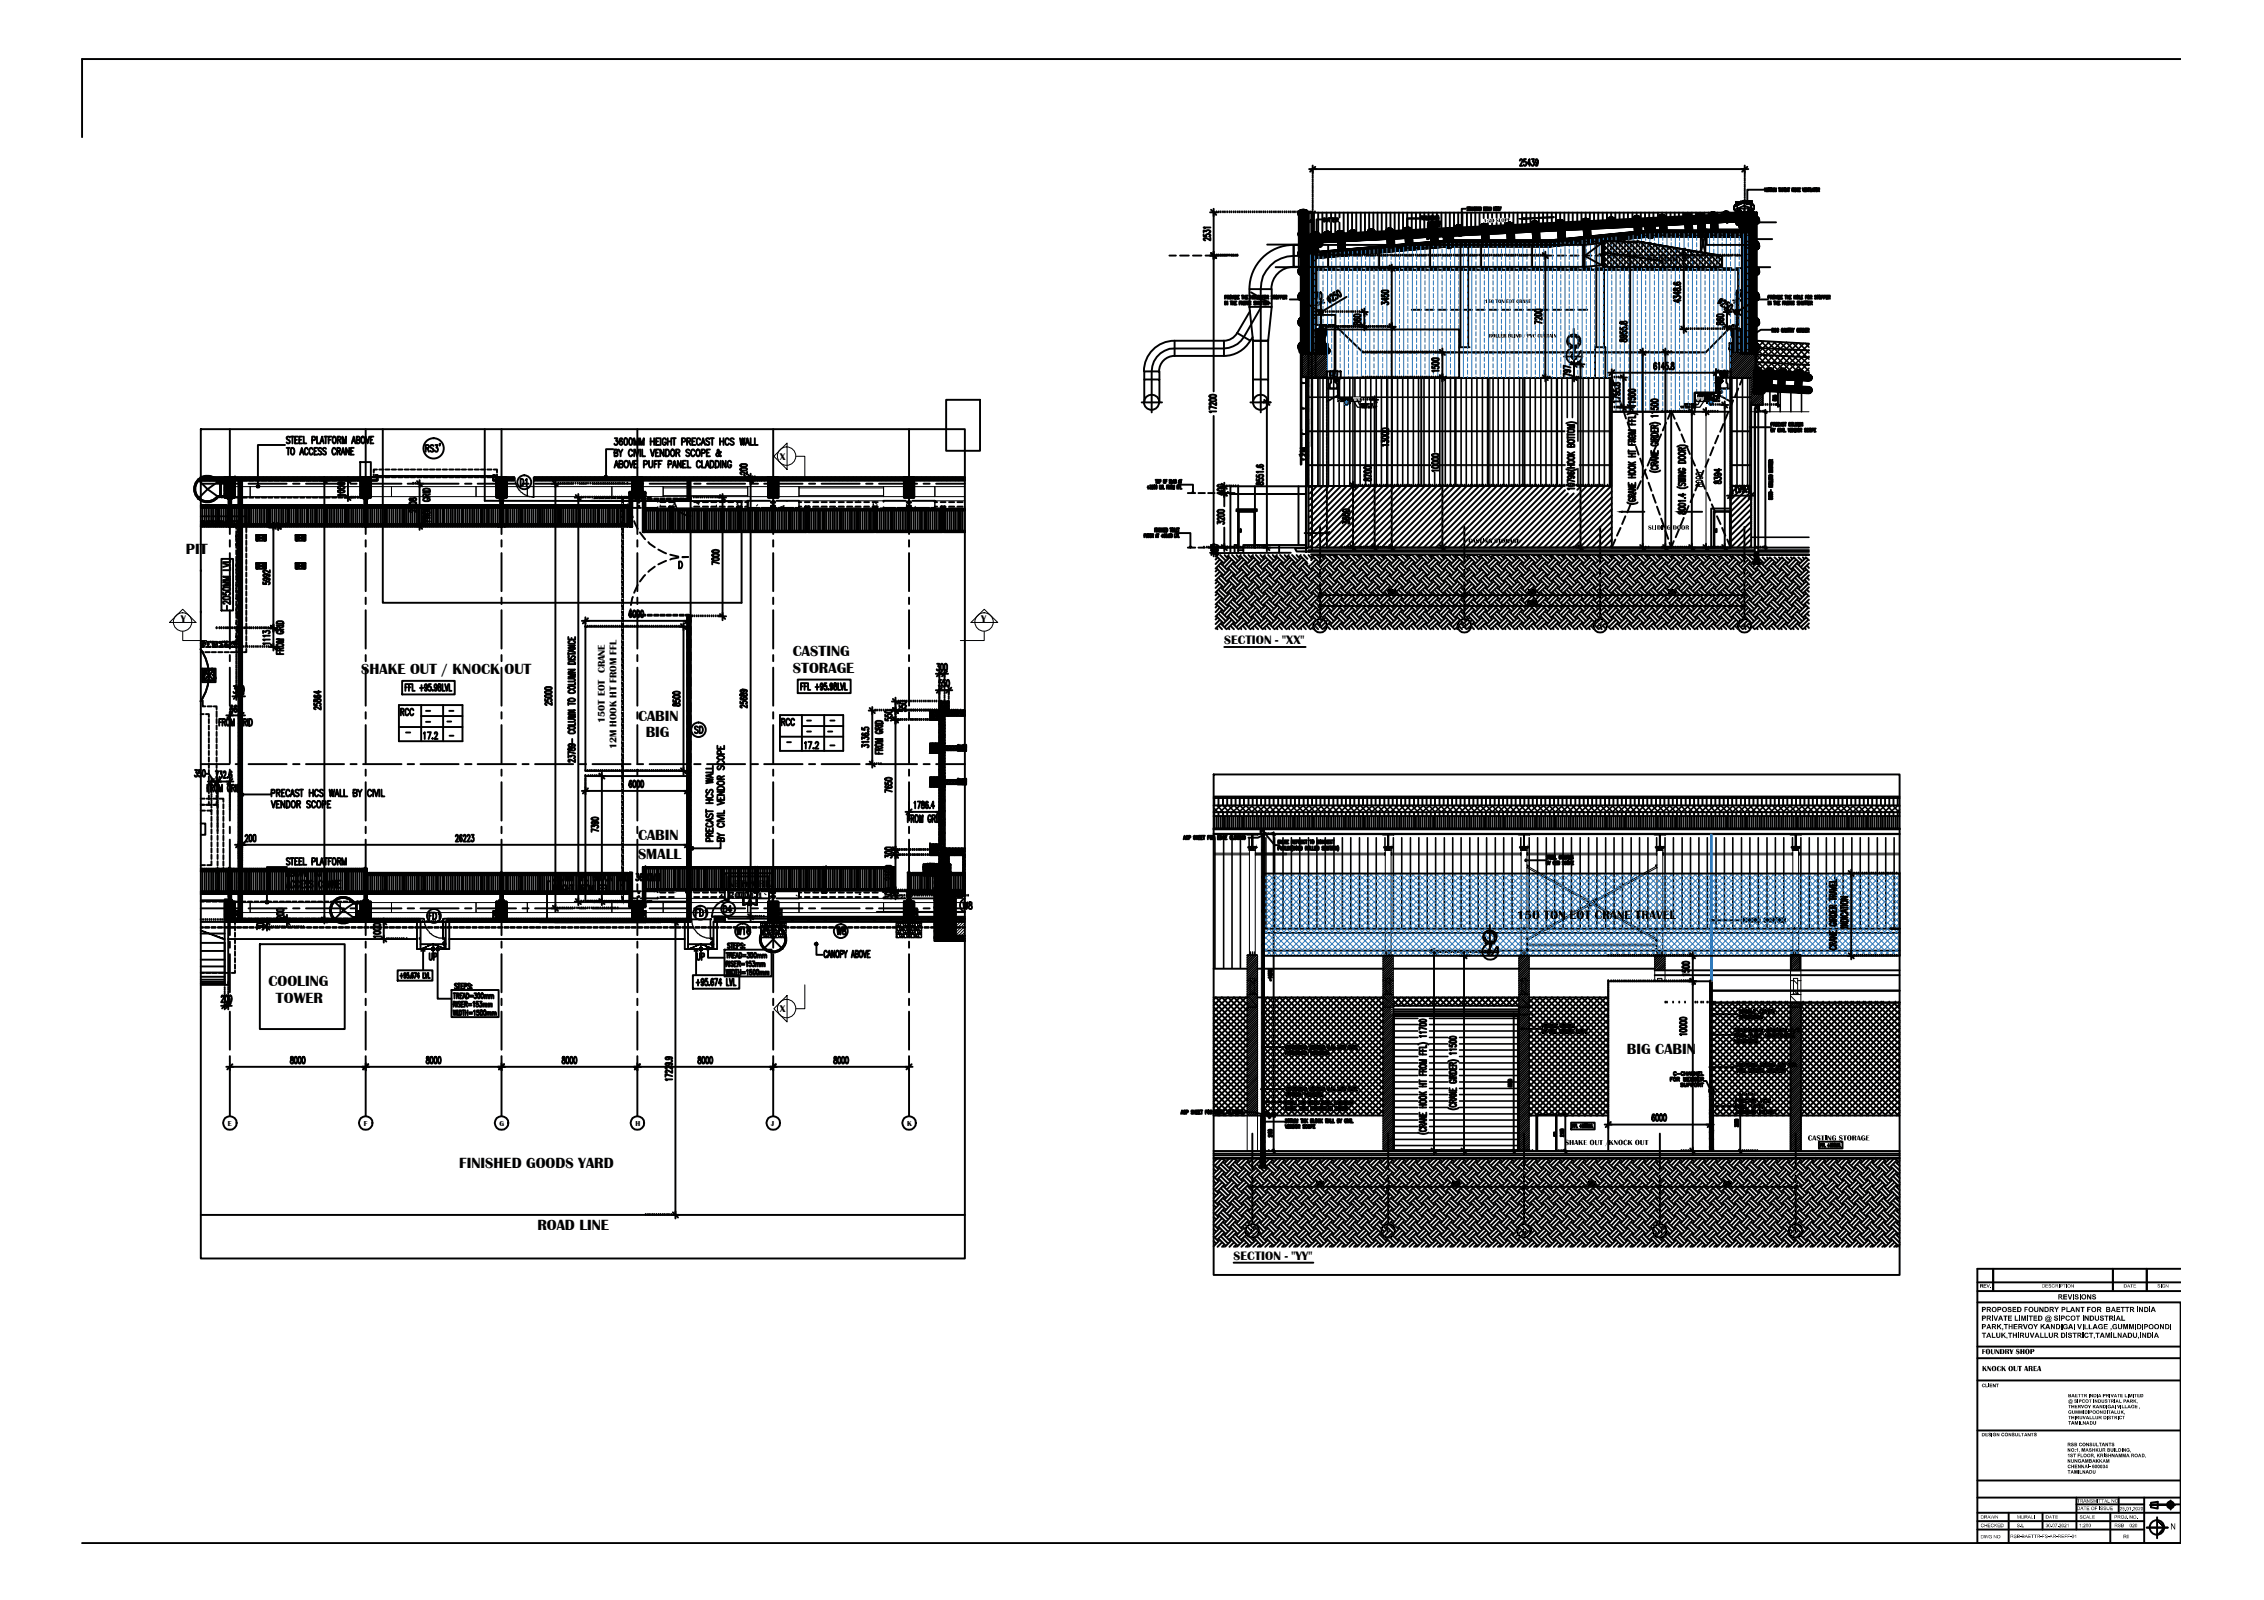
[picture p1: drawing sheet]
<svg xmlns="http://www.w3.org/2000/svg" width="297mm" height="210mm" viewBox="0 0 297 210" stroke-linecap="round" stroke-linejoin="round" font-family="sans-serif">
<defs><g id="words">
<g font-size="2">
<text x="24.4" y="72.7">PIT</text>
<text x="47.4" y="88.4">SHAKE OUT / KNOCK OUT</text>
<text x="104" y="86">CASTING</text>
<text x="104" y="88.3">STORAGE</text>
<text x="83.7" y="94.6">CABIN</text>
<text x="84.7" y="96.7">BIG</text>
<text x="83.7" y="110.2">CABIN</text>
<text x="83.7" y="112.7">SMALL</text>
<text x="35.2" y="129.4">COOLING</text>
<text x="36.2" y="131.6">TOWER</text>
<text x="213.5" y="138.3">BIG CABIN</text>
<text x="60.3" y="153.3">FINISHED GOODS YARD</text>
<text x="70.5" y="161.4">ROAD LINE</text>
</g>
<g font-size="1.7">
<text x="160.6" y="84.5">SECTION - &quot;XX&quot;</text>
<text x="161.9" y="165.3">SECTION - &quot;YY&quot;</text>
</g>
<g font-size="1.3">
<text x="102.3" y="60.3">X</text>
<text x="23.7" y="81.6">Y</text>
<text x="128.7" y="81.6">Y</text>
<text x="79.3" y="94.8" transform="rotate(-90 79.3 94.8)">150T EOT CRANE</text>
<text x="80.9" y="98.3" transform="rotate(-90 80.9 98.3)">12M HOOK HT FROM FFL</text>
<text x="95.5" y="116.4">NETWORK</text>
<text x="95.5" y="117.9">R00M-4</text>
<text x="102.3" y="132.8">X</text>
</g>
<g font-size="1">
<text x="172.9" y="82.4">1</text>
<text x="191.8" y="82.4">2</text>
<text x="209.6" y="82.4">3</text>
<text x="228.6" y="82.4">4</text>
<text x="29.9" y="147.7">E</text>
<text x="47.7" y="147.7">F</text>
<text x="65.5" y="147.7">G</text>
<text x="83.4" y="147.7">H</text>
<text x="101.2" y="147.7">J</text>
<text x="119" y="147.7">K</text>
</g>
</g></defs>
<!-- layer: Staircase -->
<g fill="none" stroke="#000" stroke-width=".25">
<path d="M171.4 49.9v.3M171.4 50.3v.3M171.4 50.7v.3M171.4 51.1v.3M171.4 51.5v.2M171.4 51.9v.3M171.4 52.2v.3M171.4 52.6v.3M171.4 53v.3M171.4 53.4v.3M171.4 53.8v.3M171.4 54.2v.3"/>
<path d="M171.4 54.6v.3M171.4 55v.2M171.4 55.4v.3M171.4 55.8v.2M171.4 56.1v.3M171.4 56.6v.2M171.4 56.9v.3M171.4 57.3v.3M171.4 57.7v.3M171.4 58.1v.3M171.4 58.5v.3M171.4 58.9v.2"/>
<path d="M171.4 59.3v.3M171.4 59.6v.3M171.7 49.5h-.3v.3M171.8 49.5h.3M172.2 49.5h.3M172.6 49.5h.3M173 49.5h.2M173.4 49.5h.3M173.8 49.5h.3v.3M174.1 49.9v.3M174.1 50.3v.3M174.1 50.7v.3h.2"/>
<path d="M174.1 51.1v.3M174.1 51.5v.2M174.1 51.9v.3M174.1 52.2v.3M174.1 52.6v.3M174.1 53v.3M174.1 53.4v.3M174.1 53.8v.3M174.1 54.2v.3M174.1 54.6v.3M174.1 55v.2M174.1 55.4v.3"/>
<path d="M174.1 55.8v.2M174.1 56.1v.3M174.1 56.6v.2M174.1 56.9v.3M174.1 57.3v.3M174.1 57.7v.3M174.1 58.1v.3M174.1 58.5v.3M174.1 58.9v.2M174.1 59.3v.3M174.1 59.6v.3M174.3 52.6l-.2 .1"/>
<path d="M174.5 50.7v.3h.2M174.5 51h.3M174.6 52.4l-.3 .1M174.6 50l-.1 .6M174.6 49.6v.2M174.8 51h.3M174.9 52.2l-.2 .1M175.3 51h.2v.2M175.3 50l.1 .6M175.3 52l-.3 .2M175.3 49.6v.2M175.4 50.7v.3h-.2"/>
<path d="M175.5 51.3v.3M175.5 51.7v.2l-.1 .1M225.3 50.2h.1M225.3 50.5h.1M225.3 50.9h.1M225.3 49.5h-.2v.2a.15 .15 0 0 1 .2 .1 .15 .15 0 0 1-.2 .2v-.1M225.4 50.2h.1M225.4 50.5h.1M225.4 50.9h.1M225.4 49.6a.21 .21 0 0 1 .1 .2 .21 .21 0 0 1-.1 .2zM225.6 51.7v.2l.2 .1M225.6 51.3v.3"/>
<path d="M225.7 50.7v.3h.2M225.9 51h-.3v.2M225.9 50l-.2 .6M225.9 52l.2 .2M225.9 49.5v.3M226 51h.3M226.2 52.2l.3 .1M226.4 51h.3M226.5 50l.2 .6M226.5 49.5v.3M226.5 52.4l.3 .1M226.7 50.7v.3h-.3"/>
<path d="M226.8 51h.2M226.9 52.6l.1 .1M171.4 63.5v.3h.3M171.4 60v.3M171.4 60.5v.2M171.4 60.8v.3M171.4 61.2v.3M171.4 61.6v.3M171.4 62v.3M171.4 62.4v.3M171.4 62.8v.2M171.4 63.2v.3"/>
<path d="M171.8 63.8h.3M172.2 63.8h.3M172.6 63.8h.3M173 63.8h.2M173.4 63.8h.3M174.1 63.5v.3h-.3M174.1 60v.3M174.1 60.5v.2M174.1 60.8v.3M174.1 61.2v.3M174.1 61.6v.3M174.1 62v.3"/>
<path d="M174.1 62.4v.3M174.1 62.8v.2M174.1 63.2v.3M174.1 63.8v.3M174.1 64.2v.2M174.1 64.6v.3M174.1 64.9v.3M174.1 65.3v.3M174.1 65.7v.3M174.1 66.1v.3M174.1 66.5v.3M174.1 66.9v.3"/>
<path d="M174.1 67.3v.3M174.1 67.7v.2M174.1 68.1v.2M174.1 68.5v.2M174.1 68.8v.3M174.1 69.2v.3M174.1 69.6v.3M174.1 70v.3M174.1 70.4v.3M174.1 70.8v.3M174.1 71.2v.3M174.1 71.6v.2"/>
</g>
<!-- layer: HAT -->
<g fill="none" stroke="#000" stroke-width=".21">
<path d="M171 46.1l-.2 .1M171.3 46.1l-.5 .4M171.4 49.8h.1M171.4 50.1h.1M171.4 50.4h.1M171.4 50.7h.1M171.4 51h.1M171.4 51.3h.1M171.4 51.6h.1M171.4 51.9h.1M171.4 52.2h.1M171.4 52.5h.1"/>
<path d="M171.4 52.7h.1M171.4 53h.1M171.4 53.3h.1M171.4 53.6h.1M171.4 53.9h.1M171.4 54.2h.1M171.4 54.5h.1M171.4 54.8h.1M171.4 55.1h.1M171.4 55.4h.1M171.4 55.7h.1M171.4 56h.1"/>
<path d="M171.4 56.3h.1M171.4 56.6h.1M171.4 56.9h.1M171.4 57.2h.1M171.4 57.5h.1M171.4 57.8h.1M171.4 58.1h.1M171.4 58.4h.1M171.4 58.7h.1M171.4 59h.1M171.4 59.3h.1M171.4 59.6h.1"/>
<path d="M171.4 59.9h.1M171.5 49.5v14.3M171.5 46.1l-.7 .7M171.8 46.1l-1 1M172.1 46.1l-1.3 1.3M172.2 49.5v14.3M172.4 46.1l-1.6 1.6M172.6 46h.1M172.6 45.7h.1M172.6 46v.1M172.6 45.8h.1M172.6 43.9h.1"/>
<path d="M172.6 45.4h.1M172.6 43.6h.1M172.6 45.6h.1M172.6 43.3h.1M172.7 43.5h.1M172.7 44.1h.1M172.7 44h.1M172.7 45.7h.1M172.7 43.7h.1M172.7 46.1h.1M172.7 45.9h.1M172.7 45.8h.1"/>
<path d="M172.7 45.6h.1M172.7 45.5h.1M172.7 45.4h.1M172.7 43.4h.1M172.7 43.3h.1M172.7 43.6h.1M172.7 46.1l-1.9 1.9M172.8 43.8h.1M172.8 44.5h.1M172.8 45.3h.1M172.8 45.2h.1M172.8 45h.1"/>
<path d="M172.8 44.3h.1M172.8 45.7h.1M172.8 45.5h.1M172.8 44.9h.1M172.8 44.7h.1M172.8 43.7h.1M172.8 43.2h.1M172.8 44.5v.1M172.8 45.8h.1M172.8 44.2h.1M172.8 45.4h.1M172.8 44h.1"/>
<path d="M172.8 43.9h.1M172.8 43.6h.1M172.8 43.4h.1M172.8 43.3h.1M172.8 46h.1M172.8 44.1h.1M172.8 45.9h.1M172.9 44.5h.1M172.9 43.4h.1M172.9 44.4h.1M172.9 43.3h.1M172.9 44.6h.1"/>
<path d="M172.9 44.2h.1M172.9 45.5h.1M172.9 45.3h.1M172.9 44.7h.1M172.9 43.6h.1M172.9 45.7h.1M172.9 45.4h.1M172.9 43.9h.1M172.9 45.8h.1M172.9 45.6h.1M172.9 45h.1M172.9 44.1h.1"/>
<path d="M172.9 49.5v14.3M172.9 44.8h.1M172.9 46.1h.1M172.9 43.7h.1M172.9 45.9h.1M172.9 44.3h.1M173 44.7h.1M173 45.2h.1M173 45.9h.1M173 45.8h.1M173 45.6h.1M173 45.5h.1"/>
<path d="M173 45.3h.1M173 45h.1M173 44.9h.1M173 46h.1M173 44.2h.1M173 43.4h.1M173 44.5h.1M173 43.6h.1M173 43.9h.1M173 43.5h.1M173 44.6h.1M173 44.4h.1"/>
<path d="M173 44.3h.1M173 44.1h.1M173 44h.1M173 43.8h.1M173 43.7h.1M173 44.8h.1M173 46.1l-2.2 2.2M173.1 45.5h.1M173.1 43.9h.1M173.1 44.7h.1M173.1 43.5h.1M173.1 43.4h.1"/>
<path d="M173.1 43.2h.1M173.1 44.8h.1M173.1 43.6h.1M173.1 45.3h.1M173.1 45h.1M173.1 46h.1M173.1 45.4h.1M173.1 44.3h.1M173.1 43.7h.1M173.1 45.8h.1M173.1 44.2h.1M173.1 45.6h.1"/>
<path d="M173.1 45.9h.1M173.1 45.1h.1M173.1 44h.1M173.1 44.6h.1M173.2 45.5h.1M173.2 44.3h.1M173.2 44.2h.1M173.2 43.5h.1M173.2 43.4h.1M173.2 45.7h.1M173.2 45h.1M173.2 46.1h.1"/>
<path d="M173.2 45.8h.1M173.2 45.2h.1M173.2 44.7h.1M173.2 44.4h.1M173.2 44.1h.1M173.2 43.8h.1M173.2 43.3h.1M173.2 44.5h.1M173.2 46h.1M173.2 45.9h.1M173.2 45.6h.1M173.2 45.4h.1"/>
<path d="M173.2 45.3h.1M173.2 45.1h.1M173.2 43.9h.1M173.2 43.6h.1M173.2 44.8h.1M173.3 43.2h.1M173.3 44.1h.1M173.3 43.8h.1M173.3 43.6h.1M173.3 43.5h.1M173.3 43.3h.1M173.3 45.3h.1"/>
<path d="M173.3 44h.1M173.3 46h.1M173.3 43.4h.1M173.3 45.2h.1M173.3 44.9h.1M173.3 45.6h.1M173.3 45.4h.1M173.3 44.5h.1M173.3 43.7h.1M173.3 45h.1M173.3 44.6h.1M173.3 45.9h.1"/>
<path d="M173.3 44.8h.1M173.3 44.2h.1M173.3 46.1l-2.5 2.5M173.4 43.8h.1M173.4 45.9h.1M173.4 44.8h.1M173.4 44.6h.1M173.4 44h.1M173.4 45.7h.1M173.4 45.5h.1M173.4 43.9h.1M173.4 43.6h.1"/>
<path d="M173.4 44.3h.1M173.4 46h.1M173.4 45.8h.1M173.4 45.6h.1M173.4 46.1h.1M173.4 45.1h.1M173.4 45h.1M173.4 44.4h.1M173.4 44.1h.1M173.4 45.2h.1M173.4 44.9h.1M173.4 43.5h.1"/>
<path d="M173.5 45.8h.1M173.5 44.8h.1M173.5 45.4h.1M173.5 45.3h.1M173.5 45.1h.1M173.5 45h.1M173.5 44.7h.1M173.5 44.5h.1M173.5 44.6h.1M173.5 43.5h.1M173.5 45.5h.1M173.5 43.6h.1"/>
<path d="M173.5 43.8h.1M173.5 43.2h.1M173.5 44.2h.1M173.5 45.8v.1M173.5 43.4h.1M173.5 44.4h.1M173.5 44.1h.1M173.5 43.9h.1M173.5 43.3h.1M173.5 45.7h.1M173.5 44.9h.1M173.5 43.4v.1"/>
<path d="M173.5 46.1h.1M173.5 45.9h.1M173.5 46h.1M173.6 44.3h.1M173.6 44.9h.1M173.6 45.3h.1M173.6 45.1h.1M173.6 44.5h.1M173.6 43.3h.1M173.6 44.6h.1M173.6 43.6h.1M173.6 45.9h.1"/>
<path d="M173.6 44.7h.1M173.6 44.2h.1M173.6 43.2h.1M173.6 49.5v14.3M173.6 45.6h.1M173.6 43.5h.1M173.6 45.8h.1M173.6 45.5h.1M173.6 45h.1M173.6 43.9h.1M173.6 46.1l-2.8 2.8M173.7 45.2h.1"/>
<path d="M173.7 45.9h.1M173.7 43.6h.1M173.7 43.9h.1M173.7 46h.1M173.7 45.8h.1M173.7 45.7h.1M173.7 45.5h.1M173.7 45.4h.1M173.7 45.1h.1M173.7 44.9h.1M173.7 44.4h.1M173.7 44.1h.1"/>
<path d="M173.7 44.5h.1M173.7 44h.1M173.7 43.4h.1M173.7 45.6h.1M173.7 44.8h.1M173.7 44.6h.1M173.7 44.3h.1M173.7 44.2h.1M173.7 43.7h.1M173.7 44.7v.1M173.8 43.3h.1M173.8 45.9h.1"/>
<path d="M173.8 45.6h.1M173.8 43.6h.1M173.8 43.4h.1M173.8 44.6h.1M173.8 43.5h.1M173.8 46h.1M173.8 44.2h.1M173.8 45.7h.1M173.8 44.9h.1M173.8 43.8h.1M173.8 45.3h.1M173.8 45h.1"/>
<path d="M173.8 43.9h.1M173.8 45.2h.1M173.8 44.1h.1M173.8 45.8h.1M173.8 45.5h.1M173.9 43.3h.1M173.9 46.1h.1M173.9 45.9h.1M173.9 45.8h.1M173.9 45.6h.1M173.9 45.5h.1M173.9 45.3h.1"/>
<path d="M173.9 45.4h.1M173.9 43.6h.1M173.9 43.2h.1M173.9 43.9h.1M173.9 43.7h.1M173.9 43.4h.1M173.9 46.1l-3.1 3.1M174 43.9h.1M174 43.7h.1M174 43.8h.1M174 45.9h.1M174.1 46.3l-3.3 3.2"/>
<path d="M174.1 46.6l-3 2.9M174.1 46.8l-2.7 2.7M174.1 47.1l-2.4 2.4M174.1 47.4l-2.2 2.1M174.1 47.7l-1.9 1.8M174.1 48l-1.6 1.5M174.1 48.3l-1.3 1.2M174.1 48.6l-1 .9M174.1 48.9l-.7 .6M174.1 49.2l-.4 .3M174.1 49.5h-.1M174.3 49.5v14.3"/>
<path d="M174.5 49.1h.1M174.5 49h.1M174.5 48.8h.1M174.6 49.2h.1M174.6 48.8h.1M174.6 49.1h.1M174.6 48.9h.1M174.7 49.3h.1M174.7 49h.1M174.7 48.9h.1M174.7 49.4h.1M174.7 49.5h.1"/>
<path d="M174.8 49.5h.1M174.8 48.8h.1M174.8 49.2h.1M174.8 49h.1M174.8 49.4h.1M174.8 49.1h.1M174.8 48.9h.1M174.9 49.4h.1M174.9 49.2h.1M174.9 49.1h.1M174.9 48.9h.1M174.9 49h.1"/>
<path d="M174.9 48.7h.1M175 49.5h.1M175 49.2h.1M175 49.1h.1M175 48.9h.1M175 49.5v14.3M175 49.3h.1M175 49h.1M175 48.8h.1M175.1 49.1h.1M175.1 48.7h.1M175.1 49.3h.1"/>
<path d="M175.1 48.9h.1M175.1 49.2h.1M175.1 49.4h.1M175.2 48.9h.1M175.2 49.5h.1M175.2 49h.1M175.2 48.7h.1M175.2 49.4h.1M175.2 49.3h.1M175.2 49.2h.1M175.3 49.1h.1M175.3 49h.1"/>
<path d="M175.3 48.9h.1M175.3 49.2h.1M175.3 48.8h.1M175.3 49.4h.1M175.3 49.3h.1M175.4 49h.1M175.4 49.1h.1M175.4 48.7h.1M175.4 49.3h.1M175.7 49.5v14.3M176.4 49.5v14.3M177.1 49.5v14.3"/>
<path d="M177.8 49.5v14.3M178.4 49.5v14.3M179.2 49.5v14.3M179.8 49.5v14.3M180.6 49.5v14.3M181.2 49.5v14.3M182 49.5v14.3M182.6 49.5v14.3M183.4 49.5v14.3M184 49.5v14.3M184.7 49.5v14.3M185.4 49.5v14.3"/>
<path d="M186.1 49.5v14.3M186.8 49.5v14.3M187.5 49.5v14.3M188.2 49.5v9.8M188.9 49.5v14.3M189.6 49.5v14.3M190.3 49.5v14.3M191 49.5v14.3M191.7 49.5v14.3M192.4 49.5v14.3M193.1 49.5v14.3M193.8 49.5v14.3"/>
<path d="M194.5 49.5v14.3M195.2 49.5v14.3M195.9 49.5v14.3M196.6 49.5v14.3M197.3 49.5v14.3M198 49.5v14.3M198.6 49.5v14.3M199.4 49.5v14.3M200 49.5v14.3M200.8 49.5v14.3M201.4 49.5v14.3M202.2 49.5v14.3"/>
<path d="M202.8 49.5v14.3M203.6 49.5v14.3M204.2 49.5v14.3M204.9 49.5v14.3M205.6 49.5v5.3M206.3 49.5v5.3M207 49.5v8.4M207.7 49.5v14.3M208.4 49.5v14.3M209.1 49.5v14.3M209.8 49.5v14.3M210.5 49.5v14.3"/>
<path d="M211.2 49.5v14.3M225.7 49.1h.1M225.7 49h.1M225.7 48.8h.1M225.8 49.2h.1M225.8 49.1h.1M225.8 48.9h.1M225.8 48.8h.1M225.9 48.9h.1M225.9 48.8h.1M225.9 49.1h.1M225.9 49.3h.1"/>
<path d="M225.9 49h.1M225.9 49.4h.1M225.9 49.5h.1M226 49h.1M226 49.5h.1M226 49.4h.1M226 48.8h.1M226 49.2h.1M226 49.1h.1M226 48.9h.1M226.1 49.4h.1M226.1 49.2h.1"/>
<path d="M226.1 49.1h.1M226.2 48.9h.1M226.2 49h.1M226.2 48.7h.1M226.2 49.5h.1M226.2 49.2h.1M226.2 49.1h.1M226.2 49.3h.1M226.2 48.8h.1M226.3 49.1h.1M226.3 49.2h.1M226.3 49.3h.1"/>
<path d="M226.3 48.9h.1M226.4 49.4h.1M226.4 49h.1M226.4 48.7h.1M226.4 49.1h.1M226.4 48.9h.1M226.4 49.5h.1M226.5 49.4h.1M226.5 49.3h.1M226.5 49.1h.1M226.5 49.2h.1M226.5 49.5h.1"/>
<path d="M226.5 48.9h.1M226.5 49h.1M226.5 48.8h.1M226.5 49.3v.1M226.6 49h.1M226.6 49.1h.1M226.6 48.7h.1M226.6 49.3h.1M226.7 49h.1M226.7 49h-.1M227 49.7h.1M227 50h.1"/>
<path d="M227 50.2h.1M227 50.5h.1M227 50.8h.1M227 51.1h.1M227 51.4h.1M227 51.7h.1M227 52h.1M227 52.3h.1M227 52.6h.1M227 52.9h.1M227 53.2h.1M227 53.5h.1"/>
<path d="M227 53.8h.1M227 54.1h.1M227 54.4h.1M227 54.7h.1M227 55h.1M227 55.3h.1M227 55.6h.1M227 55.9h.1M227 56.2h.1M227 56.5h.1M227 56.8h.1M227 57.1h.1"/>
<path d="M227 57.4h.1M227 57.7h.1M227 58h.1M227 58.3h.1M227 58.5h.1M227 58.8h.1M227 59.1h.1M227 59.4h.1M227 59.7h.1M227 60h.1M227.1 46.1h-.1M227.2 43.9h.1"/>
<path d="M227.2 43.7h.1M227.2 43.8h.1M227.2 45.9h.1M227.2 43.3h.1M227.2 46.1h.1M227.2 45.8h.1M227.2 45.6h.1M227.2 43.4h.1M227.2 49.5v14.3M227.3 43.3h.1M227.3 46.1h.1M227.3 45.9h.1"/>
<path d="M227.3 45.8h.1M227.3 45.6h.1M227.3 45.5h.1M227.3 45.3h.1M227.3 45.4h.1M227.3 43.6h.1M227.3 43.2h.1M227.3 46h.1M227.3 45.2h.1M227.3 44.1h.1M227.3 43.9h.1M227.3 44.2h.1"/>
<path d="M227.3 45.7h.1M227.3 44.9h.1M227.3 43.8h.1M227.3 45h.1M227.3 43.4h.1M227.4 45.9h.1M227.4 45.6h.1M227.4 43.6h.1M227.4 43.4h.1M227.4 43.3h.1M227.4 44.6h.1M227.4 43.5h.1"/>
<path d="M227.4 46h.1M227.4 44.2h.1M227.4 46.1l-.4 .3M227.4 43.9h.1M227.4 44.8h.1M227.4 44.5h.1M227.4 44.3h.1M227.4 44h.1M227.4 43.7h.1M227.4 45.4h.1M227.4 44.1h.1M227.4 45.5h.1"/>
<path d="M227.4 44.7h.1M227.4 44.7v.1M227.5 43.6h.1M227.5 43.9h.1M227.5 46h.1M227.5 45.8h.1M227.5 45.7h.1M227.5 45.5h.1M227.5 45.4h.1M227.5 45.2h.1M227.5 45.1h.1M227.5 44.9h.1"/>
<path d="M227.5 45.9h.1M227.5 44.4h.1M227.5 44.1h.1M227.5 44.5h.1M227.5 44h.1M227.5 43.4h.1M227.5 45.6h.1M227.5 45.3h.1M227.5 45h.1M227.5 44.7h.1M227.5 43.5h.1M227.5 43.2h.1"/>
<path d="M227.6 45.1h.1M227.6 44.9h.1M227.6 45.3h.1M227.6 44.5h.1M227.6 44.3h.1M227.6 43.3h.1M227.6 44.6h.1M227.6 43.6h.1M227.6 45.9h.1M227.6 44.7h.1M227.6 44.2h.1M227.6 46.1h.1"/>
<path d="M227.6 44.1h.1M227.6 46h.1M227.6 45h.1M227.6 43.4h.1M227.6 45.8h.1M227.6 45.4h.1M227.6 44.4h.1M227.6 43.9h.1M227.6 43.8h.1M227.6 43.5h.1M227.6 45.7h.1M227.6 44.8h.1"/>
<path d="M227.6 43.4v.1M227.7 45.8h.1M227.7 44.8h.1M227.7 45.4h.1M227.7 45.3h.1M227.7 45.1h.1M227.7 45h.1M227.7 44.7h.1M227.7 44.5h.1M227.7 44.6h.1M227.7 43.5h.1M227.7 45.5h.1"/>
<path d="M227.7 43.6h.1M227.7 43.8h.1M227.7 43.2h.1M227.7 46.1l-.7 .6M227.7 45.8v.1M227.7 46h.1M227.7 45.7h.1M227.7 45.6h.1M227.7 46.1h.1M227.7 44.3h.1M227.7 45.9h.1M227.7 44.4h.1"/>
<path d="M227.7 44.1h.1M227.7 45.2h.1M227.7 44.9h.1M227.7 44h.1M227.8 45.7h.1M227.8 43.8h.1M227.8 45.9h.1M227.8 44.8h.1M227.8 44.6h.1M227.8 44h.1M227.8 45.5h.1M227.8 43.9h.1"/>
<path d="M227.8 43.6h.1M227.8 43.8v.1M227.8 43.5h.1M227.8 45.2h.1M227.8 44.9h.1M227.8 45.6h.1M227.8 45.4h.1M227.8 44.5h.1M227.8 43.7h.1M227.8 45.3h.1M227.8 45h.1M227.8 44.2h.1"/>
<path d="M227.9 43.2h.1M227.9 44.1h.1M227.9 43.8h.1M227.9 43.6h.1M227.9 43.5h.1M227.9 43.3h.1M227.9 45.3h.1M227.9 44h.1M227.9 46h.1M227.9 43.4h.1M227.9 44.8h.1M227.9 45h.1"/>
<path d="M227.9 44.7h.1M227.9 44.5h.1M227.9 44.4h.1M227.9 44.2h.1M227.9 43.9h.1M227.9 46.1h.1M227.9 45.5h.1M227.9 49.5v14.3M227.9 45.9h.1M227.9 45.7h.1M227.9 45.6h.1M227.9 45.4h.1"/>
<path d="M227.9 45.1h.1M227.9 45.8h.1M228 44.4h.1M228 45.5h.1M228 44.3h.1M228 44.2h.1M228 43.5h.1M228 43.4h.1M228 45.7h.1M228 45h.1M228 46.1h.1M228 45.8h.1"/>
<path d="M228 45.2h.1M228 44.7h.1M228 44.1h.1M228 43.8h.1M228 43.3h.1M228 44.9h.1M228 44.6h.1M228 43.2h.1M228 46.1l-1 .9M228 43.6h.1M228 45.6h.1M228 45.9h.1"/>
<path d="M228 45.1h.1M228 44h.1M228 45.4h.1M228 43.9h.1M228.1 45.5h.1M228.1 43.9h.1M228.1 44.7h.1M228.1 43.5h.1M228.1 43.4h.1M228.1 43.2h.1M228.1 44.8h.1M228.1 43.6h.1"/>
<path d="M228.1 45.3h.1M228.1 45h.1M228.1 46h.1M228.1 45.4h.1M228.1 44.3h.1M228.1 43.7h.1M228.1 44.6h.1M228.1 44.4h.1M228.1 44.1h.1M228.1 44h.1M228.1 43.8h.1M228.1 45.6h.1"/>
<path d="M228.1 44.5h.1M228.1 45.9h.1M228.1 45.2h.1M228.1 45.8h.1M228.1 44.9h.1M228.1 44.2h.1M228.2 45h.1M228.2 44.8h.1M228.2 46.1h.1M228.2 45.8h.1M228.2 43.9h.1M228.2 43.7h.1"/>
<path d="M228.2 45.9h.1M228.2 44.3h.1M228.2 44.1h.1M228.2 44h.1M228.2 44.2h.1M228.2 45.5h.1M228.2 45.3h.1M228.2 44.7h.1M228.2 44.5h.1M228.2 43.6h.1M228.2 45.7h.1M228.2 45.4h.1"/>
<path d="M228.2 45.6h.1M228.2 44.4h.1M228.2 43.3h.1M228.3 44.5h.1M228.3 43.4h.1M228.3 44.4h.1M228.3 43.3h.1M228.3 44.6h.1M228.3 43.6h.1M228.3 46.1l-1.3 1.2M228.3 43.8h.1M228.3 45.4h.1"/>
<path d="M228.3 45.8h.1M228.3 44.2h.1M228.3 44h.1M228.3 43.9h.1M228.3 43.7h.1M228.3 46h.1M228.3 45.2h.1M228.3 44.1h.1M228.3 45.9h.1M228.3 45.3h.1M228.3 45h.1M228.3 45.5h.1"/>
<path d="M228.3 44.9h.1M228.3 44.3h.1M228.3 43.2h.1M228.4 44.5h.1M228.4 45.3h.1M228.4 45.2h.1M228.4 45h.1M228.4 44.3h.1M228.4 45.7h.1M228.4 45.5h.1M228.4 44.9h.1M228.4 44.7h.1"/>
<path d="M228.4 43.7h.1M228.4 43.8h.1M228.4 44.5v.1M228.4 46.1h.1M228.4 45.9h.1M228.4 45.8h.1M228.4 45.6h.1M228.4 45.4h.1M228.4 43.4h.1M228.4 43.3h.1M228.4 43.6h.1M228.4 43.5h.1"/>
<path d="M228.4 44.1h.1M228.4 44h.1M228.5 45.8h.1M228.5 45.7h.1M228.5 43.9h.1M228.5 45.4h.1M228.5 43.6h.1M228.5 45.6h.1M228.5 43.3h.1M228.5 46h.1M228.5 46v.1M228.6 46.1l-1.6 1.5"/>
<path d="M228.6 49.5v14.3M228.9 46.1l-1.9 1.8M229.2 46.1l-2.2 2.1M229.3 49.5v14.3M229.5 46.1l-2.5 2.4M229.7 52.9h.1M229.7 53.2h.1M229.7 53.5h.1M229.7 53.8h.1M229.7 54.1h.1M229.7 54.4h.1M229.7 54.7h.1"/>
<path d="M229.7 55h.1M229.7 55.3h.1M229.7 55.6h.1M229.7 55.9h.1M229.7 56.2h.1M229.7 56.5h.1M229.7 56.8h.1M229.7 57.1h.1M229.7 57.4h.1M229.7 57.7h.1M229.7 58h.1M229.7 58.3h.1"/>
<path d="M229.7 58.5h.1M229.8 46.1l-2.8 2.7M230.1 46.1l-3.1 3M230.2 54l.1 17.8zM230.3 46.1l-3.3 3.3M230.3 46.4l-3.1 3.1M230.3 46.7l-2.8 2.8M230.3 47l-2.5 2.5M230.3 47.3l-2.2 2.2M230.3 47.6l-1.9 1.9M230.3 47.9l-1.6 1.6M230.3 48.2l-1.3 1.3"/>
<path d="M230.3 48.5l-1.1 1M230.3 48.8l-.8 .7M230.3 49.1l-.6 .6M230.3 49.4l-.6 .6M230.3 49.7l-.6 .5M230.3 50l-.6 .5M230.3 50.3l-.6 .5M230.3 50.6l-.6 .5M230.3 50.9l-.6 .5M230.3 51.2l-.6 .5M230.5 46.6l2.1 2.1M230.5 46.6h.1"/>
<path d="M230.5 51.3l-.8 .7M230.5 47.3l.1 .2M230.5 45.8l1.8 1.8M230.5 45l2.6 2.6M230.6 44.7l-.1 .2M230.7 47.5l1.1 1.1M230.7 51.3l-1 1M230.8 50.8v.5M230.8 53v1M231 47.6l-.6 .5 .5 .5M231 51.3l-1.3 1.3M231.1 44.8l2.8 2.9"/>
<path d="M231.3 53.1h.1M231.3 51.4l-1.5 1.5M231.3 51.6l-1.5 1.5M231.3 51.9l-1.2 1.2M231.3 52.2l-.9 .9M231.3 52.5l-.6 .6M231.3 52.8l-.3 .3M231.4 44.8l-.9 .9M231.9 44.8l2.9 2.9M232.2 44.8l-1.7 1.7M232.2 50.9v3.1M232.3 47.6l1.1 1.1"/>
<path d="M232.7 44.8l2.9 3M232.9 44.9l-2.4 2.4M233 48.7l1-1 1.1 1.1M233.1 47.7l1.2 1.1M233.2 47.7l-.9 1M233.5 44.9l2.9 2.9M233.6 51v3M233.7 44.9l-2.7 2.6M234.4 44.9l2.9 2.9M234.4 44.9l-3.7 3.7M234.8 47.8l-1.1 1M234.8 47.8l1.1 1.1"/>
<path d="M235 51.1v2.9M235.5 47.8l-1 1M235.6 47.8l1.1 1.1 .6-.6M235.9 45l-2.6 2.7M236 45l1.3 1.3M236.2 47.8l-.9 1M236.4 51.1v2.9M236.5 47.8l.8 .9M236.7 45l-2.7 2.7M236.9 45l.4 .6M237 47.9l-1 1M237.3 47.9h.1"/>
<path d="M237.3 47.1l-2.1-2.1-3.7 3.6M237.3 45.2l-2.5 2.5M237.3 45.9l-1.8 1.9M237.3 46.7l-1 1.1M237.3 47.5l-.3 .3M171.3 63.8l.1 8.6zM171.3 63.8h.1M171.3 64h.1M171.3 64.1h.1M171.3 64.3h.1M171.3 64.4h.1M171.3 64.6h.1"/>
<path d="M171.3 64.7h.1M171.3 64.8h.1M171.3 64.9h.1M171.3 65h.1M171.3 65.1h.1M171.3 65.2h.1M171.3 65.3h.1M171.3 65.4h.1M171.3 65.5h.1M171.3 65.6h.1M171.3 65.7h.1M171.3 65.8h.1"/>
<path d="M171.3 65.9h.1M171.3 66h.1M171.3 66.1h.1M171.3 66.2h.1M171.3 66.3h.1M171.3 66.4h.1M171.3 66.5h.1M171.3 66.6h.1M171.3 66.7h.1M171.3 66.8h.1M171.3 66.9h.1M171.3 67h.1"/>
<path d="M171.3 67.1h.1M171.3 67.2h.1M171.3 67.3h.1M171.3 67.4h.1M171.3 67.5h.1M171.3 67.6h.1M171.3 67.8h.1M171.3 67.9h.1M171.3 68.1h.1M171.3 68.2h.1M171.3 68.4h.1M171.3 68.5h.1"/>
<path d="M171.3 68.6h.1M171.3 68.7h.1M171.3 68.8h.1M171.3 68.9h.1M171.3 69h.1M171.3 69.1h.1M171.3 69.2h.1M171.3 69.3h.1M171.3 69.4h.1M171.3 69.5h.1M171.3 69.6h.1M171.3 69.7h.1"/>
<path d="M171.3 69.8h.1M171.3 69.9h.1M171.3 70h.1M171.3 70.1h.1M171.3 70.2h.1M171.3 70.3h.1M171.3 70.4h.1M171.3 70.5h.1M171.3 70.6h.1M171.3 70.7h.1M171.3 70.8h.1M171.3 70.9h.1"/>
<path d="M171.3 71h.1M171.3 71.1h.1M171.3 71.2h.1M171.3 71.3h.1M171.3 71.4h.1M171.3 71.5h.1M171.3 71.6h.1M171.3 71.7h.1M171.3 71.8h.1M171.3 71.9h.1M171.3 72h.1M171.3 72.1h.1"/>
<path d="M171.3 72.2h.1M171.3 72.3h.1M171.4 60.2h.1M171.4 60.5h.1M171.4 60.7h.1M171.4 61h.1M171.4 61.3h.1M171.4 61.6h.1M171.4 61.9h.1M171.4 62.2h.1M171.4 62.5h.1M171.4 62.8h.1"/>
<path d="M171.4 63.1h.1M171.4 63.4h.1M171.4 63.7h.1M171.4 72.4h.1M171.4 63.9h-.1M171.4 64h-.1M171.4 64.1h-.1M171.4 64.1l-.1 .1M171.4 64.2h-.1M171.4 64.3h-.1M171.4 64.3l-.1 .1M171.4 64.4l-.1 .1"/>
<path d="M171.4 64.5h-.1M171.4 64.6h-.1M171.4 64.6l-.1 .1M171.4 64.7l-.1 .1M171.4 64.9h-.1M171.4 64.9l-.1 .1M171.4 65l-.1 .1M171.4 65.2h-.1M171.4 65.2l-.1 .1M171.4 65.3l-.1 .1M171.4 65.4l-.1 .1M171.4 65.5l-.1 .1"/>
<path d="M171.4 65.6l-.1 .1M171.4 65.7h-.1M171.4 65.7l-.1 .1M171.4 65.8l-.1 .1M171.4 65.9l-.1 .1M171.4 66h-.1M171.4 66.1l-.1 .1M171.4 66.2l-.1 .1M171.4 66.3h-.1M171.4 66.4l-.1 .1M171.4 66.5h-.1M171.4 66.6h-.1"/>
<path d="M171.4 66.7l-.1 .1M171.4 66.8h-.1M171.4 66.9h-.1M171.4 67h-.1M171.4 67l-.1 .1M171.4 67.1h-.1M171.4 67.2h-.1M171.4 67.3h-.1M171.4 67.4h-.1M171.4 67.5h-.1M171.4 67.6h-.1M171.4 67.7h-.1"/>
<path d="M171.4 67.8h-.1M171.4 67.9h-.1M171.4 68h-.1M171.4 68.1h-.1M171.4 68.2h-.1M171.4 68.2l-.1 .1M171.4 68.3h-.1M171.4 68.4h-.1M171.4 68.5h-.1M171.4 68.5l-.1 .1M171.4 68.7h-.1M171.4 68.7l-.1 .1"/>
<path d="M171.4 68.8l-.1 .1M171.4 69h-.1M171.4 69l-.1 .1M171.4 69.1l-.1 .1M171.4 69.3h-.1M171.4 69.3l-.1 .1M171.4 69.4l-.1 .1M171.4 69.5l-.1 .1M171.4 69.6l-.1 .1M171.4 69.7l-.1 .1M171.4 69.8l-.1 .1M171.4 69.9h-.1"/>
<path d="M171.4 69.9l-.1 .1M171.4 70l-.1 .1M171.4 70.1h-.1M171.4 70.2l-.1 .1M171.4 70.3l-.1 .1M171.4 70.4h-.1M171.4 70.5l-.1 .1M171.4 70.6l-.1 .1M171.4 70.7h-.1M171.4 70.8h-.1M171.4 70.8l-.1 .1M171.4 70.9l-.1 .1"/>
<path d="M171.4 71h-.1M171.4 71.1h-.1M171.4 71.1l-.1 .1M171.4 71.2h-.1M171.4 71.3h-.1M171.4 71.4h-.1M171.4 71.5h-.1M171.4 71.6h-.1M171.4 71.7h-.1M171.4 71.8h-.1M171.4 71.9h-.1M171.4 72h-.1"/>
<path d="M171.4 72.1h-.1M171.4 72.2h-.1M171.4 72.3h-.1M171.4 72.3l-.1 .1M188.2 62v1.8M207 61.5v2.3M227 60.3h.1M227 60.6h.1M227 60.9h.1M227 61.2h.1M227 61.5h.1M227 61.8h.1"/>
<path d="M227 62.1h.1M227 62.4h.1M227 62.7h.1M227 62.9h.1M227 63.2h.1M227 63.5h.1M227.1 63.8h.1M227.4 63.8h.1M227.7 63.8h.1M228 63.8h.1M228.3 63.8h.1M228.6 63.8h.1"/>
<path d="M228.9 63.8h.1M229.2 63.8h.1M229.5 63.8h.1M229.8 70.5h7.5M159.2 106l.6 .6M159.2 104.5h90M159.4 105.7h-.2M159.4 109.9v17.1M159.7 105.7l.8 .9M160.2 105.7l-1 .8M160.5 105.7l.8 .9M160.5 109.9v17.1"/>
<path d="M161 105.7l-1 .9M161.2 105.7l.8 .9M161.6 109.9v17.1M161.7 106.6l1-.9 .8 .9M161.9 105.7l-1.1 .9M161.9 105.7l.9 .9M162.7 109.9v17.1M163.5 105.7l.8 .9M163.5 105.7l-1 .9M163.9 109.9v1.6M164.2 105.7l.8 .9M164.4 105.7l-1.1 .9"/>
<path d="M164.9 105.7l.9 .9M165.2 105.7l-1 .9M165.7 105.7l.8 .9M166 105.7l-1 .9M166.1 109.9v11.8M166.5 105.7l.8 .9M166.8 105.7l-1 .9M167.2 105.7l.8 .9M167.2 109.9v11.8M167.7 105.7l-1 .9M168 105.7l.8 .9M168.3 109.9v11.8"/>
<path d="M168.5 105.7l-1 .9M168.7 105.7l.8 .9M169.3 105.7l-1 .9M169.4 109.9v11.8M169.5 105.7l.8 .9M170.2 105.7l-1.1 .9M170.2 105.7l.8 .9M170.5 109.9v11.8M171 105.7l.8 .9M171 105.7l-1 .9M171.7 109.9v11.8M171.7 105.7l.8 .9"/>
<path d="M171.8 105.7l-1 .9M172.5 105.7l.8 .9M172.6 105.7l-1 .9M172.8 109.9v11.8M173.2 105.7l.8 .9M173.5 105.7l-1 .9M173.9 109.9v11.8M174 105.7l.8 .9M174.3 105.7l-1 .9M174.7 105.7l.8 .9M175 109.9v11.8M175.1 105.7l-1 .9"/>
<path d="M175.5 105.7l.8 .9M176 105.7l-1 .9M176.1 109.9v11.8M176.2 105.7l.9 .9M176.8 105.7l-1 .9M177 105.7l.8 .9M177.2 109.9v11.8M177.6 105.7l-1 .9M177.7 105.7l.8 .9M178.4 109.9v11.8M178.4 105.7l-.9 .9M178.5 105.7l.8 .9"/>
<path d="M179.2 105.7l.9 .9M179.3 105.7l-1 .9M179.5 109.9v11.8M180 105.7l.8 .9 1-.9M180.1 105.7l-1 .9M180.6 109.9v11.8M180.7 105.7l.8 .9M180.9 105.7l-1 .9M181.5 105.7l.8 .9M181.7 109.9v1.6M182.2 105.7l.9 .9M182.6 105.7l-1 .9"/>
<path d="M182.8 109.9v11.8M183 105.7l.8 .9M183.4 105.7l-1 .9M183.7 105.7l.8 .9M183.9 109.9v11.8M184.3 105.7l-1 .9M184.5 105.7l.8 .9M185.1 109.9v11.8M185.1 105.7l-1 .9M185.2 105.7l.9 .9M185.8 106.6l.9-.9 .9 .9M185.9 105.7l-1 .9"/>
<path d="M186 105.7l.8 .9M186.2 109.9v11.8M187.3 109.9v11.8M187.5 105.7l.8 .9M187.6 105.7l-1 .9M188.2 105.7l.9 .9 1-.9M188.4 109.9v11.8M188.4 105.7l-1 .9M189 105.7l.8 .9M189.2 105.7l-1 .9M189.5 109.9v11.8M189.8 105.7l.8 .9"/>
<path d="M190.5 105.7l.8 .9M190.6 109.9v11.8M190.9 105.7l-1 .9M191.2 105.7l.9 .9M191.7 109.9v11.8M191.7 105.7l-1 .9M192 105.7l.8 .9M192.6 105.7l-1 .9M192.8 105.7l.8 .9M192.8 109.9v11.8M193.2 106.6l1-.9 .9 .9M193.4 105.7l-1 .9"/>
<path d="M193.5 105.7l.8 .9M193.9 109.9v11.8M195 105.7l.8 .9M195 105.7l-.9 .9M195 109.9v11.8M195.8 105.7l.8 .9 .9-.9M195.9 105.7l-1 .9M196.2 109.9v11.8M196.5 105.7l.8 .9M196.7 105.7l-1 .9M197.2 105.7l.8 .9M197.3 109.9v11.8"/>
<path d="M198 105.7l.8 .9M198.4 105.7l-1 .9M198.4 109.9v11.8M198.8 105.7l.8 .9M199.2 105.7l-1 .9M199.5 105.7l.8 .9M199.5 109.9v1.6M200 105.7l-1 .9M200.3 105.7l.8 .9M200.6 109.9v11.8M200.9 105.7l-1 .9M201 105.7l.8 .9"/>
<path d="M201.7 105.7l-1 .9M201.7 109.9v11.8M201.8 105.7l.8 .9M202.5 105.7l.8 .9M202.5 105.7l-1 .9M202.9 109.9v11.8M203.3 105.7l.8 .9M203.4 105.7l-1 .9M204 109.9v11.8M204 105.7l.8 .9M204.2 105.7l-1 .9M204.8 105.7l.8 .9"/>
<path d="M205 105.7l-1 .9M205.1 109.9v11.8M205.5 105.7l.8 .9M205.8 105.7l-.9 .9M206.2 109.9v11.8M206.3 105.7l.8 .9M206.7 105.7l-1 .9M207 105.7l.8 .9M207.3 109.9v11.8M207.5 105.7l-1 .9M207.7 105.7l.9 .9M208.3 105.7l-1 .9"/>
<path d="M208.4 109.9v11.8M208.5 105.7l.9 .9M209.2 105.7l-1 .9M209.3 105.7l.8 .9M209.5 109.9v11.8M210 105.7l-1 .9M210 105.7l.8 .9M210.7 109.9v11.8M210.7 105.7l.9 .9M210.8 105.7l-1 .9M211.5 105.7l.9 .9M211.7 105.7l-1 .9"/>
<path d="M211.8 109.9v11.8M212.3 105.7l.8 .9M212.5 105.7l-1 .9M212.9 109.9v11.8M213 105.7l.8 .9M213.3 105.7l-1 .9M213.8 105.7l.8 .9M214 109.9v11.8M214.1 105.7l-.9 .9M214.5 105.7l.9 .9M215 105.7l-1 .9M215.1 109.9v11.8"/>
<path d="M215.3 105.7l.8 .9M215.8 105.7l-1 .9M216 105.7l.8 .9M216.2 109.9v11.8M216.6 105.7l-.9 .9M216.8 105.7l.8 .9M217.3 106.6l1-.9 .8 .9M217.4 109.9v1.8M217.5 105.7l-1 .9M217.5 105.7l.9 .9M218.5 109.9v11.8M219 105.7l.9 .9"/>
<path d="M219.1 105.7l-1 .9M219.6 109.9v11.8M219.8 105.7l.8 .9 1-.9M220 105.7l-1 .9M220.5 105.7l.8 .9M220.7 109.9v11.8M220.8 105.7l-1 .9M221.3 105.7l.8 .9M221.8 109.9v11.8M222.1 105.7l.8 .9M222.5 105.7l-1 .9M222.8 105.7l.8 .9"/>
<path d="M222.9 109.9v11.8M223.3 105.7l-1 .9M223.5 105.7l.8 .9M224 109.9v11.8M224.1 105.7l-1 .9M224.3 105.7l.8 .9M224.8 106.6l1-.9 .8 .9M224.9 105.7l-.9 .9M225.1 105.7l.8 .9M225.1 109.9v11.8M226.2 109.9v11.8M226.5 105.7l.8 .9"/>
<path d="M226.6 105.7l-1 .9M227.3 105.7l.8 .9 1-.9M227.3 109.9v11.8M227.4 105.7l-.9 .9M228.1 105.7l.8 .9M228.3 105.7l-1 .9M228.5 109.9v11.8M228.8 105.7l.8 .9M229.5 105.7l.8 .9M229.6 109.9v11.8M229.9 105.7l-1 .9M230.3 105.7l.8 .9"/>
<path d="M230.7 109.9v11.8M230.8 105.7l-1 .9M231 105.7l.9 .9M231.6 105.7l-1 .9M231.8 105.7l.8 .9M231.8 109.9v11.8M232.4 105.7l-1 .9M232.6 105.7l.8 .9M232.9 109.9v11.8M233.2 105.7l-.9 .9M233.3 105.7l.8 .9M234 105.7l.9 .9"/>
<path d="M234 109.9v11.8M234.1 105.7l-1 .9M234.8 105.7l.8 .9M234.9 105.7l-1 .9M235.2 109.9v1.6M235.6 105.7l.8 .9M235.7 105.7l-.9 .9M236.3 109.9v11.8M236.3 105.7l.8 .9M236.6 105.7l-1 .9M237 105.7l.9 .9M237.4 109.9v11.8"/>
<path d="M237.4 105.7l-1 .9M237.8 105.7l.8 .9M238.2 105.7l-1 .9M238.5 109.9v11.8M238.6 105.7l.8 .9M239.1 105.7l-1 .9M239.3 105.7l.8 .9M239.6 109.9v11.8M239.9 105.7l-1 .9M240 105.7l.9 .9M240.6 106.6l1-.9 .8 .9M240.7 105.7l-1 .9"/>
<path d="M240.7 109.9v11.8M240.8 105.7l.9 .9M241.8 109.9v11.8M242.3 105.7l.8 .9M242.4 105.7l-1 .9M243 109.9v11.8M243 105.7l.9 .9M243.2 105.7l-1 .9M243.8 105.7l.8 .9M244 105.7l-1 .9M244.1 109.9v11.8M244.6 105.7l.8 .9"/>
<path d="M244.9 105.7l-1 .9M245.2 109.9v11.8M245.3 105.7l.8 .9M245.7 105.7l-1 .9M246.1 105.7l.8 .9M246.3 109.9v11.8M246.5 105.7l-1 .9M246.8 105.7l.8 .9M247.4 105.7l-1 .9M247.4 109.9v11.8M247.6 105.7l.8 .9M248.2 105.7l-1 .9"/>
<path d="M248.3 105.7l.8 .9M248.5 109.9v11.8M249 105.7l-1 .9M249.1 105.7l.1 .1M249.2 106.2l-.4 .4M70.8 120.9h.1M70.8 120.9v.1M70.9 120.9l-.1 .1M70.9 120.9v.1M71 120.9l-.1 .1M71 120.9v.1M71.1 120.9l-.1 .1"/>
<path d="M71.1 120.9v.1M71.2 120.9v.1M71.3 120.9l-.1 .1M71.3 120.9v.1M71.4 120.9l-.1 .1M71.4 120.9v.1M71.5 120.9l-.1 .1M71.5 120.9v.1M71.6 120.9l-.1 .1M71.6 120.9v.1M71.7 120.9v.1M71.8 120.9l-.1 .1"/>
<path d="M71.8 120.9v.1M71.9 120.9l-.1 .1M71.9 120.9v.1M72 120.9l-.1 .1M72 120.9v.1M72.1 120.9l-.1 .1M72.1 120.9v.1M72.2 120.9l-.1 .1M72.2 120.9v.1M72.3 120.9v.1M72.4 120.9l-.1 .1M72.4 120.9v.1"/>
<path d="M72.5 120.9l-.1 .1M72.5 120.9v.1M72.6 120.9l-.1 .1M72.6 120.9v.1M72.7 120.9l-.1 .1M72.7 120.9v.1M72.8 120.9h.1M72.8 120.9l-.1 .1M72.9 120.9l-.1 .1M72.9 120.9v.1M73 120.9l-.1 .1M73 120.9v.1"/>
<path d="M73.1 120.9l-.1 .1M73.2 120.9l-.1 .1M73.3 120.9l-.1 .1M73.3 120.9v.1M73.4 120.9l-.1 .1M73.5 120.9l-.1 .1M73.5 120.9v.1M73.6 120.9l-.1 .1M73.7 120.9l-.1 .1M73.7 120.9v.1M73.8 120.9l-.1 .1M73.8 120.9v.1"/>
<path d="M73.9 120.9l-.1 .1M74 120.9l-.1 .1M74 120.9v.1M74.1 120.9l-.1 .1M74.1 120.9v.1M74.2 120.9l-.1 .1M74.2 120.9v.1M74.3 120.9l-.1 .1M74.3 120.9v.1M74.4 120.9l-.1 .1M74.4 120.9v.1M74.5 120.9l-.1 .1"/>
<path d="M74.6 120.9l-.1 .1M74.6 120.9v.1M74.7 120.9l-.1 .1M74.7 120.9v.1M74.8 120.9l-.1 .1M74.8 120.9v.1M74.9 120.9l-.1 .1M74.9 120.9v.1M75 120.9l-.1 .1M75 120.9v.1M75.1 120.9v.1M75.1 120.9l-.1 .1"/>
<path d="M75.2 120.9l-.1 .1M75.2 120.9v.1M75.3 120.9l-.1 .1M75.3 120.9v.1M75.4 120.9l-.1 .1M75.4 120.9v.1M75.5 120.9l-.1 .1M75.5 120.9v.1M75.6 121h.1M75.6 120.9l-.1 .1M75.7 120.9l-.1 .1M75.7 120.9v.1"/>
<path d="M75.8 120.9l-.1 .1M75.8 120.9v.1M75.9 120.9l-.1 .1M75.9 120.9v.1M76 120.9l-.1 .1M76 120.9v.1M76.1 120.9l-.1 .1M76.1 120.9v.1M76.2 120.9l-.1 .1M76.3 120.9l-.1 .1M76.3 120.9v.1M76.4 120.9l-.1 .1"/>
<path d="M76.4 120.9v.1M76.5 120.9l-.1 .1M76.6 120.9l-.1 .1M76.6 120.9v.1M76.7 120.9l-.1 .1M76.7 120.9v.1M76.8 120.9l-.1 .1M76.8 120.9v.1M76.9 120.9l-.1 .1M76.9 120.9v.1M77 120.9l-.1 .1M77.1 120.9l-.1 .1"/>
<path d="M77.1 120.9v.1M77.2 120.9l-.1 .1M77.3 120.9l-.1 .1M77.3 121h.1M77.3 120.9v.1M77.4 120.9l-.1 .1M77.4 120.9v.1M77.5 120.9l-.1 .1M77.6 120.9l-.1 .1M77.6 120.9v.1M77.7 120.9l-.1 .1M77.7 120.9v.1"/>
<path d="M77.8 120.9l-.1 .1M77.8 120.9v.1M77.9 120.9l-.1 .1M77.9 120.9v.1M78 120.9l-.1 .1M78.1 120.9l-.1 .1M78.1 120.9v.1M78.2 120.9l-.1 .1M78.2 120.9v.1M78.3 121h.1M78.3 120.9l-.1 .1M78.3 120.9v.1"/>
<path d="M78.4 120.9l-.1 .1M78.4 120.9v.1M78.5 120.9v.1M78.5 120.9l-.1 .1M78.6 120.9l-.1 .1M78.6 120.9v.1M78.7 120.9l-.1 .1M78.7 120.9v.1M78.8 120.9l-.1 .1M78.8 120.9v.1M78.9 120.9l-.1 .1M79 121h.1"/>
<path d="M79 120.9l-.1 .1M79.1 120.9l-.1 .1M79.1 120.9v.1M79.2 120.9l-.1 .1M79.2 120.9v.1M79.3 120.9l-.1 .1M79.3 120.9v.1M79.4 120.9l-.1 .1M79.4 120.9v.1M79.5 120.9l-.1 .1M79.5 120.9v.1M79.6 120.9l-.1 .1"/>
<path d="M79.6 120.9v.1M79.7 120.9l-.1 .1M79.7 120.9v.1M79.8 120.9l-.1 .1M79.8 120.9v.1M79.9 120.9l-.1 .1M79.9 120.9v.1M80 121h.1M80 120.9l-.1 .1M80 120.9v.1M80.1 120.9l-.1 .1M80.1 120.9v.1"/>
<path d="M80.2 120.9l-.1 .1M80.2 120.9v.1M80.3 120.9l-.1 .1M80.3 120.9v.1M80.4 120.9l-.1 .1M80.4 120.9v.1M80.5 120.9l-.1 .1M80.5 120.9v.1M80.6 120.9l-.1 .1M80.7 120.9l-.1 .1M80.7 121h.1M80.7 120.9v.1"/>
<path d="M80.8 120.9l-.1 .1M80.8 120.9v.1M80.9 120.9l-.1 .1M81 120.9l-.1 .1M81 120.9v.1M81.1 120.9l-.1 .1M81.2 120.9l-.1 .1M81.2 120.9v.1M81.3 120.9l-.1 .1M81.3 120.9v.1M81.4 120.9l-.1 .1M81.5 120.9l-.1 .1"/>
<path d="M81.5 120.9v.1M81.6 120.9l-.1 .1M81.6 120.9v.1M81.7 121h.1M81.7 120.9l-.1 .1M81.7 120.9v.1M81.8 120.9l-.1 .1M81.8 120.9v.1M81.9 120.9l-.1 .1M82 120.9l-.1 .1M82 120.9v.1M82.1 120.9l-.1 .1"/>
<path d="M82.1 120.9v.1M82.2 120.9l-.1 .1M82.2 120.9v.1M82.3 120.9l-.1 .1M82.4 121h.1M82.4 120.9l-.1 .1M82.4 120.9v.1M82.5 120.9l-.1 .1M82.5 120.9v.1M82.6 120.9l-.1 .1M82.6 120.9v.1M82.7 120.9l-.1 .1"/>
<path d="M82.7 120.9v.1M82.8 120.9l-.1 .1M82.9 120.9l-.1 .1M82.9 120.9v.1M83 120.9l-.1 .1M83.1 120.9l-.1 .1M83.1 120.9v.1M83.2 120.9l-.1 .1M83.2 120.9v.1M83.3 120.9l-.1 .1M83.4 121h.1M83.4 120.9l-.1 .1"/>
<path d="M83.4 120.9v.1M83.5 120.9l-.1 .1M83.5 120.9v.1M83.6 120.9l-.1 .1M83.6 120.9v.1M83.7 120.9l-.1 .1M83.7 120.9v.1M83.8 120.9l-.1 .1M83.9 120.9l-.1 .1M83.9 120.9v.1M84 120.9l-.1 .1M84 120.9v.1"/>
<path d="M84.1 121h.1M84.1 120.9l-.1 .1M84.1 120.9v.1M84.2 120.9l-.1 .1M84.2 120.9v.1M84.3 120.9l-.1 .1M84.3 120.9v.1M84.4 120.9l-.1 .1M84.4 120.9v.1M84.5 120.9l-.1 .1M84.6 120.9l-.1 .1M84.6 120.9v.1"/>
<path d="M84.8 120.9l-.2 .1M84.9 120.9l-.1 .1M84.9 120.9v.1M85 120.9l-.1 .1M85 120.9v.1M85.1 121h.1M85.1 120.9l-.1 .1M85.1 120.9v.1M85.2 120.9l-.1 .1M85.2 120.9v.1M85.3 120.9l-.1 .1M85.4 120.9l-.1 .1"/>
<path d="M85.4 120.9v.1M85.5 120.9l-.1 .1M85.5 120.9v.1M85.6 120.9l-.1 .1M85.6 120.9v.1M85.7 120.9v.1M85.8 120.9l-.1 .1M85.8 120.9v.1M85.9 120.9l-.1 .1M85.9 120.9v.1M86 120.9l-.1 .1M86 120.9v.1"/>
<path d="M86.1 120.9l-.1 .1M86.1 120.9v.1M86.2 120.9l-.1 .1M86.2 120.9v.1M86.3 120.9l-.1 .1M86.3 120.9v.1M86.4 120.9l-.1 .1M86.4 120.9v.1M86.5 120.9l-.1 .1M86.5 120.9v.1M86.6 120.9l-.1 .1M86.6 120.9v.1"/>
<path d="M86.7 120.9l-.1 .1M86.7 121h.1M86.7 120.9v.1M163.7 125.3h-.1M164 125.3l-.4 .3M164.3 125.3l-.7 .6M164.6 125.3l-1 .9M164.9 125.3l-1.3 1.2M165 125.5l-1.4 1.3M165 125.8l-1.4 1.3M165 126.1l-1.4 1.3M165 126.4l-1.4 1.3"/>
<path d="M165 126.7l-1.4 1.3M165 127l-1.4 1.3M165 127.3l-1.4 1.3M165 127.6l-1.4 1.3M165 127.9l-1.4 1.3M165 128.2l-1.4 1.3M165 128.4l-1.4 1.4M165 128.7l-1.4 1.4M165 129l-1.4 1.4M165 129.3l-1.4 1.4M165 129.6l-1.4 1.4M165 129.9l-1.4 1.4"/>
<path d="M165 130.2l-1.4 1.4M165 130.5l-1.4 1.4M165 130.8l-1.4 1.4M165 131.1l-1.4 1.4M165 131.4l-1.4 1.4M165 131.7l-1.4 1.4M165 132l-1.4 1.4M165 132.3l-1.4 1.3M165 132.6l-1.4 1.3M165 132.9l-1.4 1.3M165 133.2l-1.4 1.3M165 133.5l-1.4 1.3"/>
<path d="M165 133.8l-1.4 1.3M165 134.1l-1.4 1.3M165 134.4l-1.4 1.3M165 134.7l-1.4 1.3M165 135l-1.4 1.3M165 135.3l-1.4 1.3M165 135.6l-1.4 1.3M165 135.8l-1.4 1.4M165 136.1l-1.4 1.4M165 136.4l-1.4 1.4M165 136.7l-1.4 1.3M165 137l-1.4 1.3"/>
<path d="M165 137.3l-1.4 1.3M165 137.6l-1.4 1.3M165 137.9l-1.4 1.3M165 138.2l-1.4 1.3M165 138.5l-1.4 1.3M165 138.8l-1.4 1.3M165 139.1l-1.4 1.3M165 139.4l-1.4 1.3M165 139.7l-1.4 1.3M165 140l-1.4 1.3M181.8 125.3l-.3 .3M182 125.3l-.5 .6"/>
<path d="M182.3 125.3l-.8 .9M182.6 132.1l-1.1 1.1M182.6 132.4l-1.1 1.1M182.6 132.7l-1.1 1.1M182.6 133l-1.1 1.1M182.6 125.3l-1.1 1.1M182.7 133.2l-1.2 1.2M182.7 125.5l-1.2 1.2M182.7 125.8l-1.2 1.2M182.7 126.1l-1.2 1.2M182.7 126.4l-1.2 1.2M182.7 126.7l-1.2 1.2"/>
<path d="M182.7 127l-1.2 1.2M182.7 127.3l-1.2 1.2M182.7 127.6l-1.2 1.2M182.7 127.8l-1.2 1.3M182.7 128.1l-1.2 1.3M182.7 128.4l-1.2 1.3M182.7 128.7l-1.2 1.3M182.7 129l-1.2 1.3M182.7 129.3l-1.2 1.3M182.7 129.6l-1.2 1.3M182.7 129.9l-1.2 1.3M182.7 130.2l-1.2 1.3"/>
<path d="M182.7 130.5l-1.2 1.3M182.7 130.8l-1.2 1.3M182.7 131.1l-1.2 1.2M182.7 131.4l-1.2 1.2M182.7 131.7l-1.2 1.2M182.8 133.4l-1.3 1.3M182.8 133.7l-1.3 1.3M182.8 134l-1.3 1.3M182.8 134.3l-1.3 1.3M182.8 134.6l-1.3 1.3M182.8 134.9l-1.3 1.3M182.8 135.2l-1.3 1.3"/>
<path d="M182.8 135.5l-1.3 1.3M182.8 135.8l-1.3 1.3M182.8 136.1l-1.3 1.3M182.8 136.4l-1.3 1.3M182.8 136.6l-1.3 1.4M182.8 136.9l-1.3 1.4M182.8 137.2l-1.3 1.4M182.8 137.5l-1.3 1.4M182.8 137.8l-1.3 1.3M182.8 138.1l-1.3 1.3M182.8 138.4l-1.3 1.3M182.8 138.7l-1.3 1.3"/>
<path d="M182.8 139l-1.3 1.3M182.8 139.3l-1.3 1.3M182.8 139.6l-1.3 1.3M182.8 139.9l-1.3 1.3M182.9 139.4h3.1M182.9 138.6h3.1M182.9 137.8h3.1M182.9 136.9h3.1M182.9 136.1h3.1M182.9 135.3h3.1M182.9 134.4h3.1M182.9 133.6h3.1"/>
<path d="M187.6 139.4h2.4M187.6 138.6h2.4M187.6 137.8h2.4M187.6 136.9h2.4M187.6 136.1h2.4M187.6 135.3h11.6M187.6 134.4h11.6M187.6 133.6h11.6M191.5 139.4h7.7M191.5 138.6h7.7M191.5 137.8h7.7M191.5 136.9h7.7"/>
<path d="M191.5 136.1h7.7M199.4 121.8h.1M199.4 125.3l-.1 .2M199.7 121.8h.1M199.7 125.3l-.4 .5M200 121.8h.1M200 125.3l-.7 .8M200.3 121.8h.1M200.3 125.3l-1 1.1M200.5 121.8h.1M200.6 125.3l-1.3 1.4M200.6 125.6l-1.3 1.4"/>
<path d="M200.6 125.9l-1.3 1.4M200.6 126.2l-1.3 1.3M200.6 126.5l-1.3 1.3M200.6 126.8l-1.3 1.3M200.6 127.1l-1.3 1.3M200.6 127.4l-1.3 1.3M200.6 127.7l-1.3 1.3M200.6 128l-1.3 1.3M200.6 128.3l-1.3 1.3M200.6 128.6l-1.3 1.3M200.6 128.9l-1.3 1.3M200.6 129.2l-1.3 1.3"/>
<path d="M200.6 129.5l-1.3 1.3M200.6 129.8l-1.3 1.3M200.6 130l-1.3 1.4M200.6 130.3l-1.3 1.4M200.6 130.6l-1.3 1.4M200.6 130.9l-1.3 1.3M200.6 131.2l-1.3 1.3M200.6 131.5l-1.3 1.3M200.6 131.8l-1.3 1.3M200.6 132.1l-1.3 1.3M200.6 132.4l-1.3 1.3M200.6 132.7l-1.3 1.3"/>
<path d="M200.6 133l-1.3 1.3M200.6 133.3l-1.3 1.3M200.6 133.6l-1.3 1.3M200.6 133.9l-1.3 1.3M200.6 134.2l-1.3 1.3M200.6 134.5l-1.3 1.3M200.6 134.7l-1.3 1.4M200.6 135l-1.3 1.4M200.6 135.3l-1.3 1.4M200.6 135.6l-1.3 1.4M200.6 135.9l-1.3 1.4M200.6 136.2l-1.3 1.4"/>
<path d="M200.6 136.5l-1.3 1.4M200.6 136.8l-1.3 1.4M200.6 137.1l-1.3 1.4M200.6 137.4l-1.3 1.4M200.6 137.7l-1.3 1.4M200.6 138l-1.3 1.4M200.6 138.3l-1.3 1.4M200.6 138.6l-1.3 1.4M200.6 138.9l-1.3 1.4M200.6 139.2l-1.3 1.3M200.6 139.5l-1.3 1.3M200.6 139.8l-1.3 1.3"/>
<path d="M217.2 125.3h-.1M217.5 125.3l-.4 .3M217.8 125.3l-.7 .6M218.1 125.3l-1 .9M218.4 125.3l-1.3 1.2M218.5 125.5l-1.4 1.3M218.5 125.8l-1.4 1.3M218.5 126.1l-1.2 1.2M218.5 126.4l-.9 .9M218.5 126.7l-.6 .6M218.5 127l-.3 .3M218.5 127.3h-.1"/>
<path d="M235.1 121.8h.1M235.1 131.5l-.2 .2M235.2 125.3l-.2 .2M235.4 121.8h.1M235.4 131.5l-.5 .5M235.5 125.3l-.5 .5M235.7 121.8h.1M235.7 131.5l-.8 .8M235.8 125.3l-.8 .7M236 121.8h.1M236 131.5l-1.1 1.1M236.1 125.3l-1.1 1"/>
<path d="M236.2 125.4l-1.2 1.2M236.2 125.7l-1.2 1.2M236.2 126l-1.2 1.2M236.2 126.3l-1 1M236.2 126.6l-.7 .7M236.2 126.9l-.4 .4M236.2 127.2l-.1 .1M236.3 131.6l-1.4 1.3M236.3 131.9l-1.4 1.3M236.3 132.2l-1.4 1.3M236.3 132.5l-1.4 1.3M236.3 132.8l-1.4 1.3"/>
<path d="M236.3 133.1l-1.4 1.3M236.3 133.4l-1.4 1.3M236.3 133.6l-1.4 1.4M236.3 133.9l-1.4 1.4M236.3 134.2l-1.4 1.4M236.3 134.5l-1.4 1.3M236.3 134.8l-1.4 1.3M236.3 135.1l-1.4 1.3M236.3 135.4l-1.4 1.3M236.3 135.7l-1.4 1.3M236.3 136l-1.4 1.3M236.3 136.3l-1.4 1.3"/>
<path d="M236.3 136.6l-1.4 1.3M236.3 136.9l-1.4 1.3M236.3 137.2l-1.4 1.3M236.3 137.5l-1.4 1.3M236.3 137.8l-1.4 1.3M236.3 138l-1.4 1.4M236.3 138.3l-1.4 1.4M236.3 138.6l-1.4 1.4M236.3 138.9l-1.4 1.4M236.3 139.2l-1.4 1.4M236.3 139.5l-1.4 1.4M236.3 139.8l-1.4 1.4"/>
<path d="M248.1 121.8h.1M248.4 121.8h.1M248.6 121.8h.1M165 142l-1.4 1.4M165 142.3l-1.4 1.4M165 142.9l-1.4 1.4M165 143.2l-1.4 1.4M165 143.5l-1.4 1.4M165 143.8l-1.4 1.4M165 144.4l-1.4 1.4M165 144.7l-1.4 1.4M165 145l-1.4 1.3"/>
<path d="M165 145.3l-1.1 1M165 140.3l-1.4 1.3M165 140.6l-1.4 1.3M165 140.9l-1.4 1.3M165 141.2l-1.4 1.3M165 141.4l-1.4 1.4M165 141.7l-1.4 1.4M165 142.6l-1.4 1.4M165 144.1l-1.4 1.4M165 145.6l-.8 .7M165 145.9l-.5 .4M165 146.2l-.2 .1"/>
<path d="M182.8 143.1l-1.3 1.4M182.8 143.4l-1.3 1.4M182.8 143.7l-1.3 1.4M182.8 144l-1.3 1.3M182.8 144.6l-1.3 1.3M182.8 145.2l-1.3 1.3M182.8 145.8l-1.3 1.3M182.8 146.4l-1.3 1.3M182.8 147l-1.3 1.3M182.8 147.6l-1.3 1.3M182.8 149.3l-1.3 1.4M182.8 149.6l-1.3 1.4"/>
<path d="M182.8 149.9l-1.1 1.1M182.8 150.2l-.8 .8M182.8 150.5l-.5 .5M182.8 150.8l-.2 .2M182.8 140.2l-1.3 1.3M182.8 140.5l-1.3 1.3M182.8 140.8l-1.3 1.3M182.8 141.1l-1.3 1.3M182.8 141.4l-1.3 1.3M182.8 141.6l-1.3 1.4M182.8 141.9l-1.3 1.4M182.8 142.2l-1.3 1.4"/>
<path d="M182.8 142.5l-1.3 1.4M182.8 142.8l-1.3 1.4M182.8 144.3l-1.3 1.3M182.8 144.9l-1.3 1.3M182.8 145.5l-1.3 1.3M182.8 146.1l-1.3 1.3M182.8 146.7l-1.3 1.3M182.8 147.3l-1.3 1.3M182.8 147.9l-1.3 1.3M182.8 148.2l-1.3 1.3M182.8 148.5l-1.3 1.3M182.8 148.8l-1.3 1.3"/>
<path d="M182.8 149.1l-1.3 1.3M182.9 150.3h16.3M182.9 149.5h16.3M182.9 148.6h3.1M182.9 147.8h3.1M182.9 146.9h3.1M182.9 146.1h3.1M182.9 145.3h3.1M182.9 144.4h3.1M182.9 143.6h3.1M182.9 142.8h3.1M182.9 141.9h3.1"/>
<path d="M182.9 141.1h3.1M182.9 140.3h3.1M187.6 148.6h11.6M187.6 147.8h11.6M187.6 146.9h11.6M187.6 146.1h11.6M187.6 145.3h2.4M187.6 144.4h2.4M187.6 143.6h2.4M187.6 142.8h2.4M187.6 141.9h2.4M187.6 141.1h2.4"/>
<path d="M187.6 140.3h2.4M191.5 145.3h7.7M191.5 144.4h7.7M191.5 143.6h7.7M191.5 142.8h7.7M191.5 141.9h7.7M191.5 141.1h7.7M191.5 140.3h7.7M200.6 151h.1M200.6 145.1l-1.3 1.3M200.6 140.1l-1.3 1.3M200.6 140.4l-1.3 1.3"/>
<path d="M200.6 140.7l-1.3 1.3M200.6 141l-1.3 1.3M200.6 141.3l-1.3 1.3M200.6 141.6l-1.3 1.3M200.6 141.9l-1.3 1.3M200.6 142.2l-1.3 1.3M200.6 142.5l-1.3 1.3M200.6 142.7l-1.3 1.4M200.6 143l-1.3 1.4M200.6 143.3l-1.3 1.4M200.6 143.6l-1.3 1.3M200.6 143.9l-1.3 1.3"/>
<path d="M200.6 144.2l-1.3 1.3M200.6 144.5l-1.3 1.3M200.6 144.8l-1.3 1.3M200.6 145.4l-1.3 1.3M200.6 145.7l-1.3 1.3M200.6 146l-1.3 1.3M200.6 146.3l-1.3 1.3M200.6 146.6l-1.3 1.3M200.6 146.9l-1.3 1.3M200.6 147.2l-1.3 1.3M200.6 147.4l-1.3 1.4M200.6 147.7l-1.3 1.4"/>
<path d="M200.6 148l-1.3 1.4M200.6 148.3l-1.3 1.4M200.6 148.6l-1.3 1.4M200.6 148.9l-1.3 1.4M200.6 149.2l-1.3 1.4M200.6 149.5l-1.3 1.4M200.6 149.8l-1.2 1.2M200.6 150.1l-.9 .9M200.6 150.4l-.6 .6M200.6 150.7l-.3 .3M236.3 140.1l-1.4 1.4M236.3 140.4l-1.4 1.4"/>
<path d="M236.3 140.7l-1.4 1.4M236.3 141l-1.4 1.4M236.3 141.3l-1.4 1.4M236.3 141.6l-1.4 1.4M236.3 141.9l-1.4 1.3M236.3 142.2l-1.4 1.3M236.3 142.5l-1.4 1.3M236.3 142.8l-1.4 1.3M236.3 143.1l-1.4 1.3M236.3 143.4l-1.4 1.3M236.3 143.7l-1.4 1.3M236.3 144l-1.4 1.3"/>
<path d="M236.3 144.3l-1.4 1.3M236.3 144.6l-1.4 1.3M236.3 144.9l-1.4 1.3M236.3 145.2l-1.4 1.3M236.3 145.5l-1.4 1.3M236.3 145.8l-1.4 1.3M236.3 146.1l-1.4 1.3M236.3 146.3l-1.4 1.4M236.3 146.6l-1.4 1.4M236.3 146.9l-1.4 1.4M236.3 147.2l-1.4 1.3M236.3 147.5l-1.4 1.3"/>
<path d="M236.3 147.8l-1.4 1.3M236.3 148.1l-1.4 1.3M236.3 148.4l-1.4 1.3M236.3 148.7l-1.4 1.3M236.3 149l-1.4 1.3M236.3 149.3l-1.4 1.3M236.3 149.6l-1.4 1.3M236.3 149.9l-1.2 1.1M236.3 150.2l-.9 .8M236.3 150.5l-.6 .5M236.3 150.7l-.3 .3"/>
</g>
<!-- layer: Slab -->
<g fill="none" stroke="#000" stroke-width=".25">
<path d="M164.4 44.7h2M167.8 71.5h-4.7v1M171.7 72.4h58.5M171.7 71.8h65.6M172 72.7h58.2M230.2 72.7h.1M230.2 71.8v1.9h.5v-1.9M230.7 72.4h6.6M230.7 72.7h6.6M230.7 72.8h6.6M159.2 151h6.3v1.9h.4M159.2 151.3h6.3"/>
<path d="M159.2 151.6h6.3M159.2 151.9h6.3M159.2 152h6.3M165.5 146.5l.4-.2v6.6h-.4zM165.9 151.3h83.3M165.9 151.6h83.3M165.9 151.9h83.3M165.9 152h83.3M224.3 143h.5v8h-.5zM249.2 151h-83.3v1.9h-.4v-1.2"/>
</g>
<!-- layer: Sheet -->
<g fill="none" stroke="#000" stroke-width=".25">
<path d="M171.3 27.9v3.5zM173.2 30.9v.2v-.2M200.3 28.7l3.5-.2-3.9 .2M229.5 27.9h1v1.1v-1.1zM230.5 28h.1M230.5 27.9l-58.3 2.9 58.2-2.8v20.6M230.5 27.9v20.7M173.1 43.2h.1M173.1 43.2h.4h-.4M173.5 43.2h.1M173.5 43.2h-.4h.4M173.9 43.2l.1 .4z"/>
<path d="M174.7 48.7l.5 .1zM175.4 48.7v.4zM225.7 48.7v.4zM225.9 48.7l.5 .1zM227.2 43.2v.4zM227.6 43.2h.5zM228.1 43.2h.1M228.1 43.2h-.5h.5M230.3 48.6l7 .4M230.3 48.6l7 .3M230.5 44.7l6.8 .4M230.5 45.6l6.8 .4"/>
<path d="M230.5 46.5l6.8 .4M230.5 47.5l6.8 .4M170.7 60.9v-33h1.4v3.2v-3.2l-1.4-.1v33.2M159.2 108.8h90M159.2 105.7h90M159.2 106.6h90M159.2 108.7h90M159.2 104.7h90M159.2 107.1h90M26.3 121.6h.3M26.3 121.7h.3M26.9 121.6h.5"/>
<path d="M26.9 121.7h.5M27.7 121.6h.6M27.7 121.7h.6M28.6 121.6h.5M28.6 121.7h.5M29.4 121.6h.5M29.4 121.7h.5M30.2 121.6h.6M30.2 121.7h.6M31.1 121.6h.5M31.1 121.7h.5M31.9 121.6h.6"/>
<path d="M31.9 121.7h.6M32.7 121.6h.6M32.7 121.7h.6M33.6 121.6h.5M33.6 121.7h.5M34.4 121.6h.6M34.4 121.7h.6M35.2 121.6h.6M35.2 121.7h.6M36.1 121.6h.5M36.1 121.7h.5M36.9 121.6h.6"/>
<path d="M36.9 121.7h.6M37.8 121.6h.5M37.8 121.7h.5M38.6 121.6h.6M38.6 121.7h.6M39.4 121.6h.6M39.4 121.7h.6M40.3 121.6h.5M40.3 121.7h.5M41.1 121.6h.6M41.1 121.7h.6M41.9 121.6h.6"/>
<path d="M41.9 121.7h.6M42.8 121.6h.5M42.8 121.7h.5M43.6 121.6h.6M43.6 121.7h.6M44.5 121.6h.5M44.5 121.7h.5M45.3 121.6h.5M45.3 121.7h.5M46.1 121.6h.6M46.1 121.7h.6M47 121.6h.5"/>
<path d="M47 121.7h.5M47.8 121.6h.6M47.8 121.7h.6M48.6 121.6h.6M48.6 121.7h.6M49.5 121.6h.5M49.5 121.7h.5M50.3 121.6h.6M50.3 121.7h.6M51.1 121.6h.6M51.1 121.7h.6M52 121.6h.5"/>
<path d="M52 121.7h.5M52.8 121.6h.6M52.8 121.7h.6M53.7 121.6h.5M53.7 121.7h.5M54.5 121.6h.5M54.5 121.7h.5M55.3 121.6h.6M55.3 121.7h.6M56.1 121.6h.6M56.1 121.7h.6M57 121.6h.5"/>
<path d="M57 121.7h.5M57.8 121.6h.5M57.8 121.7h.5M58.6 121.6h.6M58.6 121.7h.6M59.5 121.6h.5M59.5 121.7h.5M60.3 121.6h.6M60.3 121.7h.6M61.1 121.6h.6M61.1 121.7h.6M62 121.6h.5"/>
<path d="M62 121.7h.5M62.8 121.6h.6M62.8 121.7h.6M63.6 121.6h.6M63.6 121.7h.6M64.5 121.6h.5M64.5 121.7h.5M65.3 121.6h.6M65.3 121.7h.6M66.2 121.6h.5M66.2 121.7h.5M67 121.6h.5"/>
<path d="M67 121.7h.5M67.8 121.6h.6M67.8 121.7h.6M68.7 121.6h.5M68.7 121.7h.5M69.5 121.6h.6M69.5 121.7h.6M70.3 121.6h.6M70.3 121.7h.6M71.2 121.6h.5M71.2 121.7h.5M72 121.6h.6"/>
<path d="M72 121.7h.6M72.8 121.6h.6M72.8 121.7h.6M73.7 121.6h.5M73.7 121.7h.5M74.5 121.6h.6M74.5 121.7h.6M75.4 121.6h.5M75.4 121.7h.5M76.2 121.6h.6M76.2 121.7h.6M77 121.6h.6"/>
<path d="M77 121.7h.6M77.9 121.6h.5M77.9 121.7h.5M78.7 121.6h.6M78.7 121.7h.6M79.5 121.6h.6M79.5 121.7h.6M80.4 121.6h.5M80.4 121.7h.5M81.2 121.6h.6M81.2 121.7h.6M82.1 121.6h.5"/>
<path d="M82.1 121.7h.5M82.9 121.6h.5M82.9 121.7h.5M83.7 121.6h.6M83.7 121.7h.6M84.6 121.6h.5M84.6 121.7h.5M85.4 121.6h.6M85.4 121.7h.6M86.2 121.6h.6M86.2 121.7h.6M87.1 121.6h.5"/>
<path d="M87.1 121.7h.5M87.9 121.6h.5M87.9 121.7h.5M88.7 121.6h.6M88.7 121.7h.6M89.5 121.6h.6M89.5 121.7h.6M90.4 121.6h.5M90.4 121.7h.5M91.2 121.6h.6M91.2 121.7h.6M92 121.6h.6"/>
<path d="M92 121.7h.6M92.9 121.6h.5M92.9 121.7h.5M93.7 121.6h.6M93.7 121.7h.6M94.6 121.6h.5M94.6 121.7h.5M95.4 121.6h.5M95.4 121.7h.5M96.2 121.6h.6M96.2 121.7h.6M97.1 121.6h.5"/>
<path d="M97.1 121.7h.5M97.9 121.6h.6M97.9 121.7h.6M98.7 121.6h.6M98.7 121.7h.6M99.6 121.6h.5M99.6 121.7h.5M100.4 121.6h.6M100.4 121.7h.6M101.2 121.6h.6M101.2 121.7h.6M102.1 121.6h.5"/>
<path d="M102.1 121.7h.5M102.9 121.6h.6M102.9 121.7h.6M103.8 121.6h.5M103.8 121.7h.5M104.6 121.6h.6M104.6 121.7h.6M105.4 121.6h.6M105.4 121.7h.6M106.3 121.6h.5M106.3 121.7h.5M107.1 121.6h.6"/>
<path d="M107.1 121.7h.6M107.9 121.6h.6M107.9 121.7h.6M108.8 121.6h.5M108.8 121.7h.5M109.6 121.6h.6M109.6 121.7h.6M110.5 121.6h.5M110.5 121.7h.5M111.3 121.6h.5M111.3 121.7h.5M112.1 121.6h.6"/>
<path d="M112.1 121.7h.6M113 121.6h.5M113 121.7h.5M113.8 121.6h.6M113.8 121.7h.6M114.6 121.6h.6M114.6 121.7h.6M115.5 121.6h.5M115.5 121.7h.5M116.3 121.6h.6M116.3 121.7h.6M117.1 121.6h.6"/>
<path d="M117.1 121.7h.6M118 121.6h.5M118 121.7h.5M118.8 121.6h.6M118.8 121.7h.6M119.6 121.6h.6M119.6 121.7h.6M120.5 121.6h.5M120.5 121.7h.5M121.3 121.6h.5M121.3 121.7h.5M122.1 121.6h.6"/>
<path d="M122.1 121.7h.6M123 121.6h.5M123 121.7h.5M123.8 121.6h.5M123.8 121.7h.5M124.6 121.6h.6M124.6 121.7h.6M125.5 121.6h.5M125.5 121.7h.5M126.3 121.6h.3M126.3 121.7h.3"/>
</g>
<!-- layer: Crane -->
<g fill="none" stroke="#000" stroke-width=".25">
<path d="M171.8 35.4h56.3v7.2h-.8M171.8 42.6h3.3l3.7 3.6h45l3.5-3.6M172.7 42.6v-7.2h55.4v7.2h-.8M174 43h.1M205.2 46.8h2.4M205.8 44.7a.66 .66 0 0 0 1 .6M205.9 45.6h1.2M206.1 44a.81 .81 0 0 0-.4 1M206.2 44.2a.61 .61 0 0 1 .9 .5M206.5 43.1v3.8M206.6 43.9a.81 .81 0 0 1 .7 .8M206.7 45.6l-.1 .3-.3 .6a.4 .4 0 0 0 0 .5 .4 .4 0 0 0 .5 .1l.6-1h.1a1.18 1.18 0 0 1-.1 1.2 1.18 1.18 0 0 1-1.2 .4 1.13 1.13 0 0 1-.7-1.1 1.13 1.13 0 0 1 .7-1 .9 .9 0 0 1-.4-1.4 .9 .9 0 0 1 1.4 0 .9 .9 0 0 1-.4 1.4"/>
<path d="M207.1 45v.2M207.1 45.3a.82 .82 0 0 1-1 .2M207.1 44.7h.1M207.3 44.7h.1M227.1 43h.1M165.8 124.7h83.4M165.8 121.8h83.4M165.9 122.4h83.3M194.2 124.9h2.4M194.8 122.9a.66 .66 0 0 0 1 .6M194.9 123.8h1.2M195.1 122.2a.77 .77 0 0 0-.4 1"/>
<path d="M195.2 122.4a.61 .61 0 0 1 .9 .5M195.5 121.3v3.8M195.6 122.1a.81 .81 0 0 1 .7 .8M195.7 123.8l-.1 .3-.3 .6a.4 .4 0 0 0 0 .5 .4 .4 0 0 0 .5 .1l.6-1.1a1.15 1.15 0 0 1-.1 1.2 1.15 1.15 0 0 1-1.1 .5 1.06 1.06 0 0 1-.5-1.7l.5-.4a.9 .9 0 0 1-.4-1.4 .9 .9 0 0 1 1.4 0 .9 .9 0 0 1-.4 1.4M196.1 123.1v.3M196.1 123.4a.75 .75 0 0 1-1 .3M196.1 122.9h.1M196.3 122.9h.1M217.1 127.3h32.1M217.1 127.9h32.1M224.4 130h24.8M224.4 131.5h24.8"/>
</g>
<!-- layer: Rafter -->
<g fill="none" stroke="#000" stroke-width=".25">
<path d="M159.2 108.8h90M159.2 109.4h90M163.6 109.4l1.4 .1zM163.8 111.1l1.1 .1zM164.3 111.1v-1.6v1.6M164.3 111.1h.1M181.4 109.4l1.5 .1zM181.6 111.1l1.1 .1zM182.1 111.1v-1.6v1.6M182.1 111.1h.1M199.2 109.4l1.5 .1zM199.4 111.1l1.1 .1z"/>
<path d="M200 111.1v-1.6v1.6M200 111.1h.1M217.1 109.4l1.4 .1zM217.2 111.1l1.1 .1zM217.8 111.1v-1.6v1.6M217.8 111.1h.1M234.9 109.4l1.4 .1zM235 111.1l1.1 .1zM235.6 111.1v-1.6v1.6M235.6 111.1h.1"/>
</g>
<!-- layer: TEXT -->
<g fill="#000">
<path d="M194.7 28.8l.2-.1 .1 .5h-.2zM194.8 39.4l.3-.1v.5h-.1v-.4l-.2 .1zM195.3 39.3h.3l-.1 .1h-.2v.1a.16 .16 0 0 1 .2 0 .16 .16 0 0 1 0 .3 .16 .16 0 0 1-.2-.1l-.1-.1h.1v.1h.1v-.2h-.1zM195.3 28.7a.16 .16 0 0 1 .3 .1 .16 .16 0 0 1-.1 .2h.1v.2h-.3l.2-.3v-.2l-.2 .1v.1zM196.2 39.3h.4v.1h-.2v.4h-.1v-.4h-.1zM196.3 28.7h.1h.2l-.1 .1v-.1l-.1 .1a.18 .18 0 0 1 .2 .1 .18 .18 0 0 1-.1 .2h-.2v-.1h.1v.1h.1v-.1l-.2-.1zM196.7 28.7h.1v.4h.2h-.3zM197 39.3l.3 .3 .1-.3v.5h-.2l-.1-.3-.1 .3zM197.6 39.3h.3v.1h-.1v.1h.1h-.1v.2l.2 .1h-.4zM197.8 28.6h.3l-.1 .1v.1h.1v.1h-.1v.1l.2 .1h-.4zM198.4 39.3h.3l-.1 .1v.4h-.1v-.4zM199 39.4l.2-.1 .1 .2h-.1v-.2a.17 .17 0 0 0-.2 .2 .18 .18 0 0 0 .3 .2v-.1a.21 .21 0 0 1-.3 .1 .21 .21 0 0 1 0-.3z"/>
<path d="M200.2 39.3h.1l.1 .3 .1-.3v.5l-.3-.3v.3zM200.5 39.3h.3v.1h-.1v.1h.1h-.1v.2l.2 .1h-.4zM216.1 33.8h.2v.4l.1-.1 .1-.3-.1 .4h-.3zM216.1 33.8h.2v.4l.1-.1 .1-.3v.3a.17 .17 0 0 1-.2 .1 .17 .17 0 0 1-.2-.1zM216.5 33.8h.3h-.1v.4h-.1v-.4zM216.8 33.8h.2v.4h-.2zM217.1 33.8h.1v.4h.2h-.3zM217.4 33.8h.1v.4h-.1zM217.6 33.8h.3h-.1v.4h-.1v-.4zM217.9 33.8h.1l.2 .2 .1-.2-.1 .4h-.2zM218.5 33.8h.1v.4h.2h-.3zM218.8 33.8h.2v.4h-.2z"/>
<path d="M219 33.8l.3 .3 .1-.3v.4h-.1l-.2-.2-.1 .2zM219.5 33.8h.2h-.1v.2h.1h-.1v.2h.2h-.3zM219.8 33.8h.3v.1l-.1-.1h-.1v.1a.18 .18 0 0 1 .2 .2 .18 .18 0 0 1-.2 .1l-.1-.1h.1v.1h.1v-.1l-.2-.1zM219.8 33.8h.3v.1l-.1-.1h-.1v.1a.17 .17 0 0 1 .2 .2 .17 .17 0 0 1-.2 .1l-.1-.1h.1v.1l.1-.1-.2-.1zM196.2 43.8h.2v.4h.1v.1h-.3zM196.6 43.8h.1v.4h.2v.1h-.3zM196.9 43.8h.3l-.2 .1v.1h.2h-.2v.2h.2v.1h-.3zM198.3 43.8h.1v.4h.2v.1h-.3zM198.6 43.8h.2v.5h-.2zM198.9 43.8l.3 .3v-.3v.5h-.1l-.2-.3v.3zM200.1 43.8l-.2 .6zM200.7 43.8h.2l.1 .4 .1-.4-.1 .5h-.2z"/>
<path d="M201.1 43.9l.3-.1 .1 .1-.1 .1v-.1h-.1v.3h.1v-.1a.18 .18 0 0 1-.2 .2 .18 .18 0 0 1-.1-.3zM201.7 43.9l.1-.1h.2v.2v-.1a.16 .16 0 0 0-.2 .1 .16 .16 0 0 0 .1 .2h.1v-.1a.14 .14 0 0 1 0 .1 .14 .14 0 0 1-.2 0h-.1zM202.1 43.8h.1v.4h.1h.1l.1-.4v.3a.17 .17 0 0 1-.2 .2 .17 .17 0 0 1-.2-.2zM202.9 43.8h.4l-.1 .1v.4h-.2v-.4zM203.7 43.8h.1v.5h-.1zM203.9 43.8l.2 .3 .1-.3v.5l-.3-.3v.3zM192.8 70.7h.2l.1 .1v.1l-.1-.2a.28 .28 0 0 0-.2 .3 .28 .28 0 0 0 .2 .2l.1-.2a.2 .2 0 0 1-.2 .3 .2 .2 0 0 1-.2-.3v-.1zM193.6 70.7h.2h.2l-.1 .2v-.2h-.1l-.1 .1h.1a.21 .21 0 0 1 .2 .2 .21 .21 0 0 1-.1 .2h-.3v-.2h.1a.11 .11 0 0 0 .1 .2 .11 .11 0 0 0 .1-.1l-.3-.2zM194.1 70.7h.4h-.1v.5h-.2v-.5zM194.6 70.7h.1v.5h-.1zM194.8 70.7l.4 .4v-.4v.5h-.1l-.2-.3-.1 .3zM195.3 70.7h.3h.1v.2l-.1-.2a.28 .28 0 0 0 0 .5v-.2h.2v.2h-.1a.29 .29 0 0 1-.4-.1 .29 .29 0 0 1 0-.4z"/>
<path d="M196.1 70.8l.1-.1h.2v.2l-.1-.2-.1 .1a.24 .24 0 0 1 .2 .2 .24 .24 0 0 1 0 .2h-.3v-.2l.1 .2h.2l-.1-.2h-.2zM196.5 70.7h.4h-.1v.5h-.1v-.5zM198.6 70.7h.2l.1 .1v.1v-.2a.25 .25 0 0 0-.3 .2 .25 .25 0 0 0 .1 .3h.1l-.1-.2h.2v.2a.29 .29 0 0 1-.4-.1 .29 .29 0 0 1 .1-.4zM199 70.7h.4h-.2v.2h.2l-.2 .1v.2h.2h-.4zM216.3 69h.3v.1l-.1-.1h-.1v.1a.24 .24 0 0 1 .2 .1 .24 .24 0 0 1-.1 .3h-.2v-.2a.11 .11 0 0 0 .1 .2 .11 .11 0 0 0 .1-.1 .11 .11 0 0 0-.1-.1l-.1-.2zM216.8 68.9h.1v.5l.2 .1h-.3zM217.2 68.9h.1v.6h-.1zM218 68.9h.2v.6h-.2zM218.2 68.9l.4 .4v-.4v.6l-.3-.4-.1 .4zM218.8 69a.24 .24 0 0 1 .2-.1 .24 .24 0 0 1 .2 .2h-.1l-.1-.1a.24 .24 0 0 0-.1 .2 .24 .24 0 0 0 .1 .2v-.2h.2v.3a.32 .32 0 0 1-.4-.1 .32 .32 0 0 1 0-.4zM199.2 119.7l.3-.2h.2v1.1h-.3v-.8h-.2zM200.2 119.5h.6v.2h-.5v.2h.1a.38 .38 0 0 1 .5 .3 .38 .38 0 0 1-.5 .4h-.2l-.1-.2v-.2h.1a.23 .23 0 0 0 .3 .3 .23 .23 0 0 0 .1-.4l-.1-.1h-.2v.1h-.2z"/>
<path d="M202.5 119.5h.9v.1h-.3v1h-.4v-1h-.2zM204.5 119.5h.2l.5 .7v-.7h.1v1.1h-.2l-.5-.7v.7h-.1zM206 119.5h.7v.1h-.4v.3h.3v.1h-.3v.4h.5v.2h-.8zM207.8 119.5h.9v.1h-.2v1h-.4v-1h-.3zM212.2 119.5h.2l.5 .7v-.7h.1v1.1h-.2l-.5-.7v.7h-.1zM213.2 119.5h.7v.1h-.4v.3h.3v.1h-.3v.4h.5v.2h-.8zM214.5 119.5h.9v.1h-.3v1h-.4v-1h-.2zM217.3 119.5h.3l.2 .8 .2-.8h.2l-.4 1.1h-.2zM218.2 119.5h.8v.1h-.5v.3h.4v.1h-.4v.4h.5v.2h-.8zM219.1 119.5h.3v.9h.5v.2h-.8zM209.4 119.6a.39 .39 0 0 1 .4-.1 .39 .39 0 0 1 .3 .3h-.1a.22 .22 0 0 0-.2-.2 .22 .22 0 0 0-.2 .3v.1a.27 .27 0 0 0 0 .4 .27 .27 0 0 0 .4 0v-.3h.2a.44 .44 0 0 1-.4 .5 .44 .44 0 0 1-.4-.2l-.1-.1zM205.4 149.6a.24 .24 0 0 1 .2-.1 .24 .24 0 0 1 .2 .2h-.1a.13 .13 0 0 0-.1-.1 .13 .13 0 0 0-.1 .1 .13 .13 0 0 0 .2 .1 .25 .25 0 0 1 .1 .3 .25 .25 0 0 1-.3 .2 .25 .25 0 0 1-.2-.3h.2a.11 .11 0 0 0 0 .1 .11 .11 0 0 0 .1 0 .11 .11 0 0 0 0-.1 .25 .25 0 0 1-.2-.4z"/>
<path d="M205.9 149.6h.2v.2h.2v-.2h.2v.6h-.2v-.3h-.2v.3h-.2zM207.1 149.6h.2v.3l.2-.3h.2l-.2 .2 .2 .4h-.2l-.1-.3-.1 .3h-.2zM207.8 149.6h.4h-.2v.2h.2l-.2 .1v.3h.3h-.5zM209.3 149.6h.1l.1 .6a.14 .14 0 0 0 .2 0 .14 .14 0 0 0 0-.2v-.4h.1v.4a.25 .25 0 0 1-.3 .2 .25 .25 0 0 1-.2-.2zM209.8 149.6h.5h-.1v.6h-.3v-.6zM211 149.6l-.4 .8zM211.1 149.6h.2v.3l.3-.3-.1 .2 .2 .4h-.2l-.2-.3v.3h-.2zM211.8 149.6h.1l.3 .4v-.4v.6h-.1l-.3-.4v.4zM213 149.7a.24 .24 0 0 1 .3-.2 .24 .24 0 0 1 .2 .2l-.1 .1a.14 .14 0 0 0-.1-.2 .14 .14 0 0 0-.1 .2v.1a.17 .17 0 0 0 0 .2 .17 .17 0 0 0 .3-.1v-.1v.1a.3 .3 0 0 1-.4 .2 .3 .3 0 0 1-.1-.4zM213.6 149.6h.2v.3l.2-.3h.1l-.1 .2 .2 .4h-.2l-.2-.3v.3h-.2zM215.2 149.6h.2v.6l.2-.1v-.5h.1v.4a.25 .25 0 0 1-.3 .2 .25 .25 0 0 1-.2-.2zM215.7 149.6h.6h-.2v.6h-.2v-.6z"/>
<path d="M237.3 149a.26 .26 0 0 1 .3-.1 .26 .26 0 0 1 .2 .2l-.1 .1a.15 .15 0 0 0-.2-.2 .16 .16 0 0 0-.1 .3 .16 .16 0 0 0 .1 .3 .15 .15 0 0 0 .2-.2 .2 .2 0 0 1-.1 .2 .2 .2 0 0 1-.3 0 .39 .39 0 0 1 0-.6zM238.4 149.1a.25 .25 0 0 1 .2-.2 .25 .25 0 0 1 .2 .2l-.1-.1h-.2v.1a.27 .27 0 0 1 .3 .2 .27 .27 0 0 1-.1 .3h-.2a.11 .11 0 0 1-.1-.1 .11 .11 0 0 1 0-.1l.1 .2h.2v-.2l-.3-.2zM238.9 149h.5h-.2v.6h-.2v-.6zM239.5 149h.2v.6h-.2zM239.7 149h.2l.3 .4v-.4h.1v.6h-.2l-.3-.4v.4h-.1zM240.4 149.1a.28 .28 0 0 1 .3-.2 .28 .28 0 0 1 .2 .2l-.1 .1a.14 .14 0 0 0-.2-.2 .15 .15 0 0 0 0 .3v.3h.1v-.3h-.1h.3v.3h-.1a.35 .35 0 0 1-.4-.1 .35 .35 0 0 1 0-.4zM241.3 149.1a.25 .25 0 0 1 .2-.2 .25 .25 0 0 1 .2 .2l-.1-.1h-.2v.1l.2 .1a.24 .24 0 0 1 .1 .3 .24 .24 0 0 1-.2 .2 .24 .24 0 0 1-.2-.3h.1a.12 .12 0 0 0 .1 .2 .12 .12 0 0 0 .1-.2l-.3-.1zM241.8 149h.5h-.1v.6h-.3v-.6zM244.2 149a.27 .27 0 0 1 .3-.1 .27 .27 0 0 1 .2 .2l-.1 .1v-.2a.3 .3 0 0 0-.2 .5l.1 .1v-.3h-.1h.3v.3a.35 .35 0 0 1-.5-.1 .35 .35 0 0 1 0-.5zM244.8 149h.5h-.3v.2h.2l-.2 .1v.3h.3h-.5zM284.8 199.9h.2l.3 .6v-.6h.1v.8h-.1l-.4-.7v.7h-.1z"/>
<path d="M195.1 29.1h.1v.1h-.1zM195.1 28.9h.1v.1h-.1z"/>
<path d="M195.7 39.3a.22 .22 0 0 1 .3 .2 .22 .22 0 0 1-.3 .3l-.1-.1zM195.8 39.3v.4z"/>
<path d="M195.7 28.8a.21 .21 0 0 1 .3 0 .21 .21 0 0 1 0 .3 .21 .21 0 0 1-.3-.1zM195.8 28.7v.4h.1v-.4z"/>
<path d="M196.7 39.3a.22 .22 0 0 1 .3 .1 .22 .22 0 0 1-.1 .3 .22 .22 0 0 1-.3 0v-.3zM196.7 39.3v.3l.1 .1v-.4z"/>
<path d="M197 28.9a.22 .22 0 0 1 .4 0 .22 .22 0 0 1-.4 0zM197.1 28.7v.3l.1 .1v-.4z"/>
<path d="M197.4 28.7h.4l-.1 .2h-.1v.2h-.1zM197.6 28.7v.2l.1-.2z"/>
<path d="M197.9 39.5a.25 .25 0 0 1 .5 0 .25 .25 0 0 1-.5 0zM198.1 39.4v.3h.1v-.4z"/>
<path d="M199.4 39.3h.3v.2h-.1h.1v.3h-.1v-.3h-.1v.3h-.1zM199.5 39.3v.2h.1v-.1z"/>
<path d="M199.9 39.3h.1l.1 .5-.1-.1-.3 .1zM199.9 39.4l-.1 .2h.2z"/>
<path d="M195.4 43.8l.3 .1-.1 .1 .1 .1v.2h-.1v-.3l-.1 .3h-.1zM195.5 43.9l.1 .1v-.1z"/>
<path d="M195.8 44a.21 .21 0 0 1 .4 0 .21 .21 0 0 1-.4 0zM195.9 43.9v.3h.1v-.3z"/>
<path d="M197.2 43.8l.4 .1-.1 .1 .1 .3h-.1l-.1-.3v.3h-.2zM197.4 43.9l.1 .1v-.1z"/>
<path d="M197.9 43.8l.3 .1-.1 .1 .2 .1-.1 .1-.3 .1zM198 44v.2h.1v-.1zM198 43.9v.1h.1v-.1z"/>
<path d="M199.2 43.8h.2a.24 .24 0 0 1 .2 .2 .24 .24 0 0 1-.2 .3h-.2zM199.4 43.9v.3l.1-.3z"/>
<path d="M200.4 43.8l.3 .1v.2h-.2v.2h-.1zM200.5 43.9v.1h.1v-.1z"/>
<path d="M202.5 43.8l.4 .1v.1h-.1l.1 .3h-.2v-.3v.3h-.2zM202.7 43.9v.1l.1-.1z"/>
<path d="M203.4 43.8h.1l.1 .5h-.1v-.1l-.2 .1zM203.4 43.9l-.1 .2h.2z"/>
<path d="M193.3 70.7h.2l.1 .5h-.1l-.1-.1h-.1l-.1 .1zM193.4 70.8l-.1 .3h.1z"/>
<path d="M196.9 70.9a.3 .3 0 0 1 .6 0 .3 .3 0 0 1-.6 0zM197.2 70.7a.35 .35 0 0 0 0 .5l.1-.5z"/>
<path d="M197.5 70.7h.5v.2l-.2 .1h.2v.2h-.2v-.2l-.1 .2h-.2zM197.7 70.7v.2h.1v-.2z"/>
<path d="M198.2 70.7h.1l.2 .5h-.2v-.1h-.2l-.1 .1zM198.2 70.8l-.1 .3h.2z"/>
<path d="M217.4 68.9h.2a.28 .28 0 0 1 .3 .3 .28 .28 0 0 1-.3 .3h-.2zM217.6 69v.4a.28 .28 0 0 0 0-.4z"/>
<path d="M219.5 68.9h.2a.28 .28 0 0 1 .3 .3 .28 .28 0 0 1-.3 .3h-.2zM219.7 69v.4a.28 .28 0 0 0 0-.4z"/>
<path d="M220 69.2a.3 .3 0 0 1 .6 0 .3 .3 0 0 1-.6 0zM220.2 69v.3l.1 .2 .1-.5z"/>
<path d="M220.5 69.2a.3 .3 0 0 1 .6 0 .3 .3 0 0 1-.6 0zM220.8 69l-.1 .4 .2 .1v-.5z"/>
<path d="M221.2 68.9l.3 .1a.13 .13 0 0 1 .1 .1 .13 .13 0 0 1-.1 .1l.1 .1v.2h-.2v-.3h-.1v.3h-.1zM221.3 69v.2h.1v-.2z"/>
<path d="M201.1 119.6l.3-.1a.52 .52 0 0 1 .5 .7 .47 .47 0 0 1-.6 .4 .47 .47 0 0 1-.2-.7zM201.4 119.5v.8a.14 .14 0 0 0 0 .2 .14 .14 0 0 0 .2-.1 .14 .14 0 0 0 0-.2v-.6z"/>
<path d="M203.5 119.6a.5 .5 0 0 1 .7-.1 .5 .5 0 0 1 .2 .6v.1a.5 .5 0 0 1-.7 .4 .5 .5 0 0 1-.3-.8zM203.8 119.5l-.1 .6a.32 .32 0 0 0 .3 .4l.1-.5a.34 .34 0 0 0-.3-.5z"/>
<path d="M206.9 119.6a.52 .52 0 0 1 .7 0 .52 .52 0 0 1 .2 .6v.1a.52 .52 0 0 1-.7 .2 .52 .52 0 0 1-.2-.7zM207.2 119.5v.5a.34 .34 0 0 0 .2 .5l.1-.5a.32 .32 0 0 0-.3-.5z"/>
<path d="M211.6 119.5h.2l.3 1.1h-.3v-.3h-.4l-.1 .3h-.1zM211.6 119.7l-.2 .5h.3z"/>
<path d="M216.7 119.5h.3l.3 1.1h-.3l-.1-.3h-.4v.3h-.1zM216.7 119.7l-.1 .5h.2z"/>
<path d="M210.3 119.5h.4a.29 .29 0 0 1 .4 .1 .29 .29 0 0 1-.2 .4 .41 .41 0 0 1 .3 .5l-.4 .1v-.5h-.2v.5h-.3zM210.6 119.5v.4a.19 .19 0 0 0 .2-.2 .19 .19 0 0 0-.2-.2z"/>
<path d="M215.4 119.5h.5a.29 .29 0 0 1 .3 .1 .29 .29 0 0 1 0 .4h-.1l.2 .1v.5h-.3v-.4a.14 .14 0 0 0-.1-.1 .14 .14 0 0 0-.2 0v.5h-.3zM215.7 119.5v.4a.2 .2 0 0 0 .3-.2 .2 .2 0 0 0-.3-.2z"/>
<path d="M206.7 149.6h.2l.2 .6h-.2v-.1h-.3l-.1 .1zM206.7 149.7l-.1 .3h.2z"/>
<path d="M208.6 149.6a.33 .33 0 0 1 .5 0 .33 .33 0 0 1 0 .5 .33 .33 0 0 1-.5 0zM208.8 149.6v.4v.2h.1l.1-.5z"/>
<path d="M212.4 149.6a.32 .32 0 0 1 .4 0 .32 .32 0 0 1 .1 .4 .32 .32 0 0 1-.5 .2l-.1-.2zM212.5 149.6v.3a.14 .14 0 0 0 0 .2 .14 .14 0 0 0 .2 0 .14 .14 0 0 0 0-.2v-.3z"/>
<path d="M214.6 149.6a.32 .32 0 0 1 .4 0 .32 .32 0 0 1 .1 .4 .32 .32 0 0 1-.5 .2l-.1-.2zM214.7 149.6v.3a.14 .14 0 0 0 0 .2 .14 .14 0 0 0 .2 0 .14 .14 0 0 0 0-.2v-.1a.11 .11 0 0 0 0-.2 .11 .11 0 0 0-.2 0z"/>
<path d="M238 149h.1l.2 .6h-.2v-.1h-.2l-.1 .1zM238 149.1l-.1 .3h.2z"/>
<path d="M242.4 149.1a.32 .32 0 0 1 .4-.1 .32 .32 0 0 1 .1 .5 .32 .32 0 0 1-.4 .1l-.2-.2zM242.5 149.1v.2a.14 .14 0 0 0 0 .2 .14 .14 0 0 0 .2 0 .14 .14 0 0 0 0-.2v-.1a.11 .11 0 0 0 0-.2 .11 .11 0 0 0-.2 .1z"/>
<path d="M243 149h.3a.16 .16 0 0 1 .3 .1 .16 .16 0 0 1-.2 .2l.1 .1 .1 .2h-.3v-.3h-.1v.3h-.2zM243.2 149v.2a.11 .11 0 0 0 .1-.1 .11 .11 0 0 0-.1-.1z"/>
<path d="M243.8 149h.1l.3 .6h-.3v-.1h-.2l-.1 .1zM243.8 149.1l-.1 .3h.2z"/>
</g>
<!-- layer: RollingShutter -->
<g fill="none" stroke="#000" stroke-width=".25">
<path d="M49 62.2v.4h.5M49.4 62.4h15.5v.1h-15.5zM49.5 61.6h-.5v.4M49.5 62.3h-.3v.3h.3M49.8 61.6h.5M49.8 62.6h.5M50.6 61.6h.5M50.6 62.6h.5M51.4 61.6h.6M51.4 62.6h.6M52.3 61.6h.5M52.3 62.6h.5"/>
<path d="M53.1 61.6h.6M53.1 62.6h.6M53.9 61.6h.6M53.9 62.6h.6M54.8 61.6h.5M54.8 62.6h.5M55.6 61.6h.5M55.6 62.6h.5M56.4 61.6h.6M56.4 62.6h.6M57.2 61.6h.6M57.2 62.6h.6"/>
<path d="M58.1 61.6h.5M58.1 62.6h.5M58.9 61.6h.6M58.9 62.6h.6M59.7 61.6h.6M59.7 62.6h.6M60.6 61.6h.5M60.6 62.6h.5M61.4 61.6h.6M61.4 62.6h.6M62.3 61.6h.5M62.3 62.6h.5"/>
<path d="M63.1 61.6h.5M63.1 62.6h.5M63.9 61.6h.6M63.9 62.6h.6M64.7 62.3h.3v.3h-.3M64.8 61.6h.4v.4M65.2 62.2v.4h-.4M26.3 118.1h3.3v.1h-3.3M26.3 117.3h.5M26.3 118.3h.5M27.1 117.3h.5M27.1 118.3h.5"/>
<path d="M27.9 117.3h.6M27.9 118.3h.6M28.7 117.3h.6M28.7 118.3h.6M29.5 118h.3v.3h-.3M29.6 117.3h.4v.3M30 117.9v.4h-.4M182.8 133.2h16.5v17.8h-16.5zM182.8 132h16.5v1.2h-16.5zM182.8 133.1h16.5M182.8 132.4h16.5M182.8 133h16.5"/>
<path d="M182.8 132.9h16.5M182.8 132.7h16.5M182.9 133.3h16.3v17.6h-16.3z"/>
</g>
<!-- layer: Dimension -->
<g fill="none" stroke="#000" stroke-width=".25">
<path d="M157.9 30.7v.3h.4a.26 .26 0 0 1 .2-.3 .26 .26 0 0 1 .3 .3h-.2M157.9 30.5v-.3l.4 .2a.26 .26 0 0 1 .3-.2 .26 .26 0 0 1 .2 .3h-.2M158.8 33.5h.9M158.8 27.9h.9M158.8 31.2v.3l-.4-.2-.4-.1-.1 .2 .2 .1M158.8 29.8h-.9l.2 .2M158.9 33.2l.7 .7M158.9 27.5l.7 .7M159.2 33.5h.1M159.2 27.9h.1M159.2 27.4v24M159.6 33.5h.1"/>
<path d="M159.6 27.9h.1M159.7 33.5h.1M159.8 33.5h.1M159.9 33.5h.1M159.9 27.9h.1M160.1 33.5h.1M160.2 27.9h.1M160.2 33.5h.1M160.4 33.5h.1M160.5 27.9h.1M160.5 33.5h.1M160.7 33.5h.1"/>
<path d="M160.7 27.9h.1M160.8 33.5h.1M160.9 33.5h.1M161 27.9h.1M161.1 33.5h.1M161.2 33.5h.1M161.3 33.5h.1M161.3 27.9h.1M161.5 33.5h.1M161.6 27.9h.1M161.6 33.5h.1M161.8 33.5h.1"/>
<path d="M161.9 33.5h.1M161.9 27.9h.1M162.1 33.5h.1M162.1 27.9h.1M162.3 33.5h.1M162.4 33.5h.1M162.4 27.9h.1M162.7 27.9h.1M163 27.9h.1M163.3 27.9h.1M163.5 27.9h.1M163.8 27.9h.1"/>
<path d="M164.1 27.9h.1M164.4 27.9h.1M164.6 27.9h.1M164.9 27.9h.1M165.2 27.9h.1M165.5 27.9h.1M165.7 27.9h.1M166 27.9h.1M166.3 27.9h.1M166.6 27.9h.1M166.8 27.9h.1M167.1 27.9h.1"/>
<path d="M167.4 27.9h.1M167.7 27.9h.1M168 27.9h.1M168.2 27.9h.1M168.5 27.9h.1M168.8 27.9h.1M169.1 27.9h.1M169.3 27.9h.1M169.6 27.9h.1M169.9 27.9h.1M170.2 27.9h.1M170.5 27.9h.1"/>
<path d="M170.7 27.9h.1M171 27.9h.1M171.3 27.9h.1M171.6 27.9h.1M171.8 39.7h.9M171.8 22.2h.9M171.9 27.9h.1M172.1 27.9h.1M172.2 21.7v1M172.2 39.2v1M172.5 27.9h.1M172.6 39.4l-.7 .6"/>
<path d="M172.6 21.9l-.7 .6M172.8 39.7h1M173.3 39.2v1M173.6 39.4l-.7 .6M182.1 35.2h1M182.3 34.8l.6 .7M182.6 34.7v.9M202.3 33.5h.9M202.4 33.2l.7 .7M202.7 33v1M213.4 33.5h1M213.5 33.2l.7 .7"/>
<path d="M213.9 33v1M220.4 33.5h1M220.6 33.2l.6 .7M220.9 33v1M227.4 39.4h.9M227.9 38.9v1M228.2 39.1l-.7 .7M228.4 39.4h1M228.4 22.2h1M228.9 21.7v1M228.9 38.9v1M229.2 39.1l-.6 .7"/>
<path d="M229.2 21.9l-.6 .6M26.3 56.3h100.3v108.8h-100.3zM158.7 52.4l.5-.1 .4 .2a.57 .57 0 0 1-.9 0zM158.7 51.9l.5-.1 .4 .1a.57 .57 0 0 1-.9 0zM159.2 54.6v18.4M159.6 54h-.9l.1 .1M159.6 53.6l-.9-.3v.4M159.6 52.8v.4l-.7-.4-.2 .1v.1l.2 .1M165.7 52.8h1M165.9 52.5l.7 .6M166.2 52.3v1M170.5 59.6h1.1"/>
<path d="M170.6 58.8h.2l-.1 .2a.12 .12 0 0 1 .1 .2 .12 .12 0 0 1-.2 0M170.7 59.6h.1M170.7 59.3h.1M170.7 59h.1M170.7 58.8h.1M170.7 58.5h.1M170.7 58.2h.1M170.7 57.9h.1M170.7 57.7h.1M170.7 57.4h.1M170.7 57.1h.1M170.7 56.8h.1"/>
<path d="M170.7 56.5h.1M170.7 59.4v.5M170.9 58.9v-.1a.21 .21 0 0 1 .1 .2 .21 .21 0 0 1-.1 .2zM170.9 59.5l-.3 .3M171.1 58.9l.1-.1a.21 .21 0 0 1 .1 .2 .21 .21 0 0 1-.1 .2zM171.4 59.6h.1M171.4 59.3h.1M171.4 59h.1M171.4 58.7h.1M171.4 58.5h.1M171.4 58.2h.1M171.4 57.8h.1"/>
<path d="M171.4 59.4v.5M171.5 59.5l-.3 .3M173.7 45.8h.6M174 45.8h.1M174 46.1h.1M174 45.1h-.2v.2h.1l.1 .2-.1 .1-.1-.1M174 45.5v.5M174 45.2l.1-.1 .1 .1v.4l-.2-.1zM174.1 45.8h.1M174.1 46.1h.1M174.1 45.5v.5M174.1 45.6l-.3 .3"/>
<path d="M174.3 45.6l-.4 .3M178.5 42.9h1M178.5 40.9h1M178.7 42.5l.6 .7M178.7 40.6l.6 .7M179 40.5v.9M179 42.4v.9M179.8 52.5h1M180 52.1l.7 .7M180.4 52v.9M182.1 42.9h1M182.3 42.5l.6 .7"/>
<path d="M182.6 42.4v.9M188.7 46.2h1M188.7 49.5h1M188.9 45.9l.7 .7M188.9 49.2l.7 .7M189.2 45.7v1M189.2 49.1v.9M202.3 49.5h.9M202.4 49.2l.7 .7M202.7 49.1v.9M206.1 49.5h.9M206.1 47.8h1.8"/>
<path d="M206.2 47.5l.7 .6M206.2 49.2l.7 .7M206.5 47.3v1M206.5 49.1v.9M207 47.5l.7 .6M207.4 47.3v1M211 48.9h.9M211.5 48.4v1M211.8 48.6l-.7 .6M212.5 49.5h1M212.5 53.5h1.9M212.7 49.2l.6 .7"/>
<path d="M212.7 53.1l.6 .7M213 49.1v.9M213 53v.9M213.5 53.1l.7 .7M213.9 53v.9M215.1 46.2h.9M215.2 45.9l.7 .7M215.5 45.7v1M218 46.2h1M218.2 45.9l.6 .6M218.5 45.7v1M220.4 43.2h1"/>
<path d="M220.6 42.8l.6 .7M220.9 42.7v1M221.5 54h.9M221.6 53.7l.7 .7M222 53.5v1M223.4 54h.9M223.5 53.7l.7 .7M223.8 53.5v1M224.7 48.9h1M225 50.2h.6M225.1 48.4v1M225.3 50v.5"/>
<path d="M225.4 50v.5M225.4 50l-.3 .4M225.5 48.6l-.7 .6M225.5 50l-.3 .4M225.8 53.1h1M225.9 52.8l.7 .7M226.1 42.9h1M226.1 40.9h1M226.2 42.5l.7 .7M226.2 40.6l.7 .7M226.3 52.7v.9M226.6 40.5v.9"/>
<path d="M226.6 42.4v.9M226.8 45.7h.6M227 45.7h.1M227 46.1h.1M227 45h-.1l.1 .1a.13 .13 0 0 1 .1 .2 .13 .13 0 0 1-.2 .1v-.1M227 45.4v.5M227.2 45.7h.1M227.2 46.1h.1M227.2 45.4v.5M227.2 45a.24 .24 0 0 1 .1 .2 .24 .24 0 0 1-.1 .2zM227.2 45.5l-.3 .3M227.3 45.5l-.3 .3"/>
<path d="M230.7 54h.1M231 54h.1M231.3 54h.1M231.3 51.3h.1M231.3 53.1h.1M231.4 54h.5M231.5 53.8l.3 .4M231.6 54h.1M231.6 51.3h.1M231.6 53.1h.1M231.6 53.8v18.3M231.9 51.3h.1"/>
<path d="M231.9 53.1h.1M232.2 51.3h.1M232.2 53.1h.1M232.4 51.3h.1M232.4 53.1h.1M232.6 52.4v.1a.11 .11 0 0 0 .2 0 .11 .11 0 0 0 0-.1h.1a.11 .11 0 0 1 .2 .1 .11 .11 0 0 1-.2 .1zM232.6 51.9v.1h.2v-.1h.1h.2l-.1 .2M232.7 51.3h.1M232.7 53.1h.1M233 51.3h.1M233 53.1h.1M233.1 52.1v.2l-.3-.1a.11 .11 0 0 0-.1-.1 .11 .11 0 0 0-.1 .2h.1"/>
<path d="M233.1 53.1h.4M233.1 51.3h.4M233.1 53l.3 .3M233.1 51.1l.3 .4M233.3 51.3h.1M233.3 53.1h.1M233.3 51.1v2.3M31 69h.1M31.3 69h.1M31.4 69h.1M31.6 69h.1M31.7 69h.1"/>
<path d="M31.9 69h.1M32 69h.1M32.1 69h.1M32.2 69h.1M32.3 69h.1M32.4 69h.1M32.5 69h.1M32.6 69h.1M32.7 69h.1M32.8 69h.1M33 69h.1M33.1 69h.1"/>
<path d="M33.3 69h.1M33.4 69h.1M33.5 69h.1M33.6 69h.1M33.7 69h.1M33.8 69h.1M33.9 69h.1M34 69h.1M34.1 69h.1M34.2 69h.1M34.4 69h.1M34.5 76.4v.2h.4l-.1-.1a.31 .31 0 0 1 .3-.2 .31 .31 0 0 1 .3 .2l-.2 .2"/>
<path d="M34.5 69h.1M34.7 69h.1M34.8 69h.1M34.8 75.8l.2 .1a.23 .23 0 0 1-.2 .3 .23 .23 0 0 1-.2-.3l.2-.1 .4 .1 .2 .1-.1 .1M34.8 75.3l.2 .1a.23 .23 0 0 1-.2 .3 .23 .23 0 0 1-.2-.3l.2-.1 .4 .1 .2 .1-.1 .1M34.9 69h.1M35 69h.1M35.1 69h.1M35.2 69h.1M35.2 69l.5-.1 .3 .1 .1 .1-.2 .1h-.5h-.2zM35.3 69h.1M35.4 69h1.6"/>
<path d="M35.4 74.8v.3l-.6-.3h-.2l-.1 .2 .2 .1M35.5 69h.1M35.5 68.7l.7 .7M35.6 69h.1M35.8 69h.1M35.9 69h.1M35.9 68.6v16.7M36.1 69h.1M36.2 69h.1M36.2 68.7l.6 .7M36.4 69h.1M36.5 69h.1"/>
<path d="M36.5 68.6v.9M36.7 69h.1M37 69h.1M37.2 69h.1M37.5 69h.1M37.6 63h.1M37.8 69h.1M38 63h.1M38.1 69h.1M38.3 63h.1M38.3 69h.1M38.5 63h.1"/>
<path d="M38.6 69h.1M38.8 63h.1M38.9 69h.1M39.1 63h.1M39.2 69h.1M39.4 63h.1M39.5 69h.1M39.7 63h.1M39.7 69h.1M39.9 63h.1M40 69h.1M40.2 63h.1"/>
<path d="M40.3 69h.1M40.5 63h.1M40.6 69h.1M40.8 63h.1M40.9 69h.1M41.1 63h.1M41.1 69h.1M41.3 63h.1M41.4 69h.1M41.6 63h.1M41.7 69h.1M41.9 63h.1"/>
<path d="M42 69h.1M42.1 63h.9M42.2 63h.1M42.2 62.7l.7 .7M42.3 69h.1M42.5 69h.1M42.6 63h.1M42.6 62.6v58.6M42.8 69h.1M43.1 69h.1M43.4 69h.1M43.6 69h.1"/>
<path d="M43.9 69h.1M44.2 69h.1M44.4 64.3h.7l.1 .1a.57 .57 0 0 1-.9 0zM44.4 63.8h.4l.4 .1a.57 .57 0 0 1-.9 0zM44.4 63.3l.4-.1 .4 .2a.57 .57 0 0 1-.9 0zM44.5 69h.1M44.8 69h.1M45 69h.1M45.2 65.3h.9M45.2 63h.9M45.2 64.9h-.9l.2 .2M45.3 69h.1"/>
<path d="M45.3 62.7l.7 .7M45.3 64.9l.7 .7M45.6 69h.1M45.6 65.3h.1M45.6 63h.1M45.6 62.6v3.1M45.9 69h.1M46.1 65.3h.1M46.1 63h.1M46.2 69h.1M46.3 65.3h.1M46.3 63h.1"/>
<path d="M46.4 69h.1M46.6 65.3h.1M46.6 63h.1M46.7 69h.1M46.9 65.3h.1M46.9 63h.1M47 69h.1M47.3 69h.1M47.3 65.3h.1M47.3 63h.1M47.6 69h.1M47.8 69h.1"/>
<path d="M48.1 69h.1M48.4 69h.1M48.7 69h.1M48.9 69h.1M49.2 69h.1M49.5 69h.1M49.8 69h.1M50.1 69h.1M50.3 69h.1M50.6 69h.1M50.9 69h.1M51.2 69h.1"/>
<path d="M51.4 69h.1M51.7 69h.1M52 69h.1M52.3 69h.1M52.5 69h.1M52.8 69h.1M53.1 69h.1M53.4 69h.1M53.7 69h.1M53.7 66.4v.2h.4a.26 .26 0 0 1 .2-.3 .26 .26 0 0 1 .3 .3l-.1 .1M53.8 65.9l.4-.1 .4 .1v.1l-.1 .2h-.6l-.1-.1zM53.8 65.4a.19 .19 0 0 0 .1 .3 .19 .19 0 0 0 .2-.2 .24 .24 0 0 1 .3-.2 .24 .24 0 0 1 .2 .3 .34 .34 0 0 1-.6-.2z"/>
<path d="M53.9 69h.1M54.2 63.5h.1M54.2 69h.1M54.5 63.5h.1M54.5 69h.1M54.6 69h1M54.6 63.5h1M54.6 66.8v.4l-.4-.3h-.4l-.1 .2 .2 .1M54.7 68.7l.7 .7M54.7 63.1l.7 .7M54.8 63.5h.1M54.8 69h.1"/>
<path d="M55 63.5h.1M55 69h.1M55 63v6.5M55.5 68.1v.3h.9M55.5 64.6h.9M55.6 67.1a.85 .85 0 0 1 .8 .1 .49 .49 0 0 1-.8 .2l-.1-.1zM55.6 64.2a.72 .72 0 0 1 .8 .1v.1h-.9zM55.7 65.4l-.2 .1a.49 .49 0 0 0 .8 .2l.1-.1v-.2h-.3v.1M55.9 67.9v-.3h-.3l-.1 .3h.9M55.9 65.2v-.3h-.3l-.1 .3h.9M55.9 68.2v.2M56.4 66.5h-.9l.9 .2-.9 .2h.9"/>
<path d="M56.4 67.6l-.5 .2M56.4 64.9l-.5 .1M72.4 63.5h.9M72.5 63.1l.7 .7M72.9 63v.9M75.4 65.3h1M75.5 64.9l.7 .7M75.9 65.3h.1M75.9 64.8v53.9M76.3 65.3h.1M76.6 65.3h.1M76.8 65.3h.1"/>
<path d="M77.1 65.3h.1M77.4 65.3h.1M77.7 65.3h.1M78 65.3h.1M78.2 65.3h.1M78.5 65.3h.1M78.8 65.3h.1M79.1 65.3h.1M79.3 65.3h.1M79.6 65.3h.1M79.9 65.3h.1M80.2 65.3h.1"/>
<path d="M80.5 65.3h.1M80.7 65.3h.1M81 65.3h.1M81.3 65.3h.1M81.6 65.3h.1M81.9 65.3h.1M82.1 65.3h.1M82.4 65.3h.1M82.7 65.3h.1M83 65.3h.1M83.2 65.3h.1M83.5 65.3h.1"/>
<path d="M84 65.3h.1M94.3 65.3h1M94.5 64.9l.6 .7M94.8 64.8v.9M97.1 61.5l.2-.1h.5l.2 .2-.2 .1h-.5zM97.1 61l.2-.1h.5l.2 .2-.2 .1h-.5zM98 61.9v.3l-.5-.3a.18 .18 0 0 0-.3 .1 .18 .18 0 0 0 .1 .2M98 63h.9M98 62.6h.9M98.1 62.7l.7 .7M98.1 62.3l.7 .6M98.5 63h.1"/>
<path d="M98.5 62.6h.1M98.5 63.1h.1M98.5 62.1v58.7M98.7 62.6h.1M98.8 63h.1M99 62.6h.1M99.1 63h.1M99.4 63h.1M99.6 63h.1M99.9 63h.1M100.3 63h.1M158.8 71.8h.9"/>
<path d="M158.8 72.5h.9M158.9 71.5l.7 .7M158.9 72.2l.7 .6M158.9 72.8v-.3l.4 .2a.26 .26 0 0 1 .3-.2 .26 .26 0 0 1 .2 .3l-.1 .1M159 72.1l.4-.1 .4 .1a.57 .57 0 0 1-.9 0zM159 71.5h.4l.4 .1a.57 .57 0 0 1-.9 0zM159.2 71.8h.1M159.2 72.5h.1M159.7 71.8h.1M159.7 68.7v-.3l.4 .2a.29 .29 0 0 1 .3-.2 .29 .29 0 0 1 .2 .2l-.1 .1M159.7 67.5l.2-.1h.6l.1 .2-.1 .1h-.6zM159.7 72.5h.1"/>
<path d="M159.8 67l.1-.1h.6l.1 .2-.1 .1h-.6l-.2-.1zM159.8 64.1h.7l.1 .1a.57 .57 0 0 1-.9 0zM159.8 63.6h.7l.1 .1a.57 .57 0 0 1-.9 0zM159.9 71.8h.1M160.2 71.8h.9M160.2 64.7h.9M160.2 63.8h.9M160.2 71.8h.1M160.3 71.5l.7 .7M160.3 64.3l.7 .7M160.3 63.5l.7 .6M160.3 64.6v.3l-.6-.2h.9"/>
<path d="M160.5 71.8h.1M160.6 64.7h.1M160.6 71.8h.1M160.6 67.9v.3l-.5-.3a.18 .18 0 0 0-.3 .1 .18 .18 0 0 0 .1 .2M160.6 63.8h.1M160.6 63.3v3.1M160.6 69.2v3.1M160.8 71.8h.1M161 63.8h.1M161 71.8h.1M161.1 64.7h.1M161.3 63.8h.1"/>
<path d="M161.3 71.8h.1M161.4 71.8h.1M161.5 63.8h.1M161.6 71.8h.1M161.8 63.8h.1M161.9 71.8h.1M162.1 63.8h.1M162.2 71.8h.1M162.4 63.8h.1M165.7 71.8h1M165.9 71.5l.7 .7M166.2 71.3v1"/>
<path d="M171.4 71.5h-3.6v1M171.7 72.2h58.5M172.9 78.1h56.2M172.9 79.5h56.2M173.2 77.8v.5M173.2 79.3v.5M173.4 77.9l-.4 .3M173.4 79.3l-.4 .4M177 71.8h1M177 63.7h1M177.2 63.4l.7 .7M177.2 71.5l.7 .7"/>
<path d="M177.5 63.2v1M177.5 71.3v1M179.8 71.8h1M180 71.5l.7 .7M180.4 71.3v1M182.1 71.8h1M182.3 77.4v.5a.19 .19 0 0 1-.1-.2 .19 .19 0 0 1 .1-.2zM182.3 71.5l.6 .7M182.6 77.4h-.1v.2a.13 .13 0 0 1 .1 .1 .13 .13 0 0 1-.1 .1h-.1M182.6 71.3v1M182.7 77.4h.1a.28 .28 0 0 1 0 .5zM183 77.4a.28 .28 0 0 1 0 .5z"/>
<path d="M188.7 71.8h1M188.9 71.5l.7 .7M189.2 71.3v1M192.1 77.8v.5M192.3 77.9l-.3 .3M200.5 79v-.2l.1 .1-.2 .4h.2M200.6 77.4v.2a.13 .13 0 0 1 .2 .1 .16 .16 0 0 1-.3 .1l.1-.2a.11 .11 0 0 0 .1-.1 .11 .11 0 0 0-.1-.1zM200.8 77.4h.1a.28 .28 0 0 1 0 .5zM200.8 78.8h-.1v.2h.1l.1 .2-.1 .1-.1-.1M201 78.9v-.1a.28 .28 0 0 1 0 .5zM201.1 77.4a.28 .28 0 0 1 0 .5zM201.2 78.9l.1-.1a.28 .28 0 0 1 0 .5z"/>
<path d="M201.4 77.4a.28 .28 0 0 1 0 .5l-.1-.3zM201.5 78.9v-.1a.28 .28 0 0 1 0 .5zM206.9 71.8h1M207 71.5l.7 .7M207.4 71.3v1M209.9 77.8v.5M210.1 77.9l-.3 .3M215.1 71.8h.9M215.2 71.5l.7 .7M215.5 71.3v1M218 71.8h1M218.2 71.5l.6 .7"/>
<path d="M218.5 71.3v1M219 77.4v.2a.13 .13 0 0 1 .1 .1 .13 .13 0 0 1-.1 .1v-.2h.1zM219.3 77.4h-.1l.1 .2a.13 .13 0 0 1 .1 .1 .13 .13 0 0 1-.2 .1M219.5 77.4a.28 .28 0 0 1 0 .5zM219.8 77.4a.28 .28 0 0 1 0 .5zM221.5 71.8h.9M221.6 71.5l.7 .7M222 71.3v1M223.4 71.8h.9M223.5 71.5l.7 .7M223.8 71.3v1M225.8 71.8h1"/>
<path d="M225.9 71.5l.7 .7M226.3 71.3v1M226.6 65h1M227 64.6v.9M227.4 64.7l-.7 .7M228.9 77.8v.5M228.9 79.3v.5M229 77.9l-.3 .3M229 79.3l-.3 .4M229.2 65h1M229.8 64.6v.9M230.1 64.7l-.7 .7"/>
<path d="M230.4 71.8h.1M230.7 72.2h6.6M230.7 71.8h.1M231 71.8h.1M231.3 71.8h.1M231.4 71.8h.5M231.5 71.7l.3 .3M231.6 71.8h.1M232.1 63.5h.1a.24 .24 0 0 1 .4 0l-.3 .1zM232.1 62.6h.5l-.5 .2h.5M232.1 61.3h.4h.1l-.1 .1h-.4M232.1 60.6v.1h.5v-.1"/>
<path d="M232.1 62.9h.5M232.1 61.7h.5M232.1 61.6h.5M232.1 61.1h.5M232.1 60.8v.4M232.1 60.9h.5M232.1 64.9h.4a.21 .21 0 0 1-.2 .1 .21 .21 0 0 1-.2-.1zM232.1 64.6h.4a.21 .21 0 0 1-.2 .1 .21 .21 0 0 1-.2-.1zM232.2 65.3l-.1 .1a.11 .11 0 0 0 .1 .1 .11 .11 0 0 0 .1-.1l.2-.1 .1 .1a.21 .21 0 0 1-.3 .1 .21 .21 0 0 1-.1-.2zM232.2 65.1h.3a.21 .21 0 0 1-.2 .1 .21 .21 0 0 1-.2-.1zM232.2 61.8l-.1 .1a.21 .21 0 0 0 .3-.1l.2 .1-.1 .1M232.2 62.3l-.1 .1a.29 .29 0 0 0 .5 0l-.2-.1v.1"/>
<path d="M232.3 63.9v-.2l-.2 .1v.1h.5M232.3 60.5l-.1-.2-.1 .1v.1h.5M232.3 60.7h.1M232.3 61.6v.1M232.3 64.3v.2M232.6 63.2v.1h-.5M232.6 62.9v.2h-.5M232.6 63.7l-.3 .1M232.6 60.3l-.3 .1M28 84.9h.1M28.3 84.9h.1M28.4 82.4h.1"/>
<path d="M28.5 84.9h.1M28.8 94.7h.1M28.8 82.4h.1M28.8 84.9h.1M29.1 94.3h-.3v.9M29.1 82.4h.1M29.1 84.9h.1M29.2 94.7h.3v-.3l-.3-.1v.9M29.4 82.4h.1M29.4 84.9h.1M29.4 94.7l.2 .5M29.6 82.4h.1"/>
<path d="M29.7 84.9h.1M29.7 93.9h.9M29.9 94.3a.64 .64 0 0 1 0 .9 .55 .55 0 0 1 0-.9zM29.9 82.4h.1M29.9 84.9h.1M30.2 93.9h.1M30.2 94.3h.1M30.2 94.5h.1M30.2 94.8h.1M30.2 95.2h.1M30.2 93.9h1.5M30.2 93.4v1"/>
<path d="M30.2 82.4h.1M30.2 84.9h.1M30.3 95.2v-.9l.2 .9 .2-.9v.9M30.5 82.4h.1M30.5 84.9h.1M30.5 91.4h1.6M30.5 93.5l-.7 .7M30.5 92.7l-.1-.2a.67 .67 0 0 0 0 .9 .26 .26 0 0 0 .2-.3 .26 .26 0 0 0-.3-.2l-.1 .2M30.7 90h.3l-.2 .3a.31 .31 0 0 1 .2 .4 .31 .31 0 0 1-.3 .2l-.1-.1M30.7 82.4h.1M30.8 84.9h.1M31 91.4h.1"/>
<path d="M31 91h.1M31 90.7h.1M31 90.4h.1M31 90.2h.1M31 89.9h.1M31 89.6h.1M31 89.3h.1M31 89h.1M31 88.8h.1M31 88.5h.1M31 88.2h.1M31 87.9h.1"/>
<path d="M31 87.6h.1M31 87.4h.1M31 87.1h.1M31 86.8h.1M31 86.5h.1M31 86.2h.1M31 86h.1M31 85.7h.1M31 85.4h.1M31 85.1h.1M31 84.9h.1M31 84.6h.1"/>
<path d="M31 84.2h.1M31 91.4h.7M31 82.4h.1M31 90.9v.9M31 92.7l-.1-.2a.67 .67 0 0 0 0 .9 .26 .26 0 0 0 .2-.3 .26 .26 0 0 0-.3-.2l-.1 .2M31.1 84.9h.1M31.2 93.9h.9M31.2 90h.1a.61 .61 0 0 1 0 .9l-.2-.3zM31.3 92.6v.2a.3 .3 0 0 1 .3 .3 .3 .3 0 0 1-.3 .3 .33 .33 0 0 1-.1-.3 .33 .33 0 0 1 .3-.3v-.2zM31.3 82.4h.1M31.3 91l-.6 .7M31.3 84.9h.1"/>
<path d="M31.6 82.4h.1M31.6 91.4h.1M31.6 91.1h.1M31.6 90.8h.1M31.6 90.5h.1M31.6 90.2h.1M31.6 90h.1M31.6 89.7h.1M31.6 89.4h.1M31.6 89.1h.1M31.6 88.9h.1M31.6 88.6h.1"/>
<path d="M31.6 88.3h.1M31.6 88h.1M31.6 87.7h.1M31.6 87.5h.1M31.6 87.2h.1M31.6 86.9h.1M31.6 86.6h.1M31.6 86.3h.1M31.6 86.1h.1M31.6 85.8h.1M31.6 85.5h.1M31.6 85.2h.1"/>
<path d="M31.6 84.9h.1M31.6 84.7h.1M31.6 84.4h.1M31.6 84.1h.1M31.6 83.8h.1M31.6 83.5h.1M31.6 93.9h.1M31.6 93.6h.1M31.6 93.3h.1M31.6 93h.1M31.6 92.7h.1M31.6 92.5h.1"/>
<path d="M31.6 92.2h.1M31.6 91.9h.1M31.6 91.6h.1M31.6 91.3h.1M31.6 89.9h.1M31.6 88.8h.1M31.6 88.5h.1M31.6 87.4h.1M31.6 86h.1M31.6 90.9v.9M31.6 93.4v1M31.7 90h.1a.61 .61 0 0 1 0 .9l-.2-.3z"/>
<path d="M31.8 94.5l-.1-.2a.49 .49 0 0 0-.2 .8l.2 .1 .1-.2v-.1h-.1M31.8 82.4h.1M31.9 84.9h.1M32 94.7h.3v-.3l-.3-.1v.9M32 91l-.7 .7M32 93.5l-.7 .7M32.1 82.4h.1M32.1 94.7l.2 .5M32.2 84.9h.1M32.4 82.4h.1M32.4 84.9h.1M32.5 94.3v.9"/>
<path d="M32.7 94.3h.2a.64 .64 0 0 1 0 .9h-.2zM32.7 82.4h.1M32.7 84.9h.1M32.9 82.4h.1M33 84.9h.1M33.2 82.4h.1M33.3 84.9h.1M33.5 82.4h.1M33.6 84.9h.1M33.8 82.4h.1M33.8 84.9h.1M34.1 82.4h.1"/>
<path d="M34.1 84.9h.1M34.3 82.4h.1M34.4 84.9h.1M34.5 83.1v-.3l.4 .1a.26 .26 0 0 1 .3-.2 .26 .26 0 0 1 .2 .4h-.2M34.6 82.4h.1M34.7 84.9h.1M34.9 82.4h.1M35 84.9h.1M35.2 82.4h.1M35.2 84.9h.1M35.4 82.4h.9M35.4 84.9h.9"/>
<path d="M35.4 84.4h-.9l.2 .1M35.4 83.9h-.9l.2 .1M35.4 83.4h-.9l.2 .1M35.5 82.4h.1M35.5 84.9h.1M35.5 82.1l.7 .6M35.5 84.5l.7 .7M35.9 84.9h.1M35.9 82.4h.1M36.3 85.5v.3h.9M36.3 82h.9M36.3 84.5a.55 .55 0 0 1 .9 .2 .64 .64 0 0 1-.9 0z"/>
<path d="M36.3 81.6a.72 .72 0 0 1 .9 .1v.1h-.9zM36.5 82.8l-.2 .1a.51 .51 0 0 0 .9 0l-.1-.1h-.3v.1M36.7 85.3l-.1-.3h-.3v.3h.9M36.7 82.6v-.3h-.4v.3h.9M36.7 85.6v.2M37.2 83.9h-.9l.9 .1-.9 .2h.9M37.2 85l-.5 .2M37.2 82.2l-.5 .2M41.2 92.2v.3h.3a.26 .26 0 0 1 .3-.3 .26 .26 0 0 1 .3 .3l-.2 .1M41.2 91.7v.1a.21 .21 0 0 0 .2 .2 .21 .21 0 0 0 .2-.2 .24 .24 0 0 1 .3-.1 .24 .24 0 0 1 .2 .3 .34 .34 0 0 1-.6-.3zM41.3 91.2l-.1 .1a.6 .6 0 0 0 .9 .1 .26 .26 0 0 0-.3-.2 .26 .26 0 0 0-.2 .2l.2 .1M41.8 90.6v.4l-.6-.2h.9"/>
<path d="M42.1 92.7v.4l-.6-.3h-.2l-.1 .2h.2M74.6 99.4v-.3l.3 .2a.26 .26 0 0 1 .3-.2 .26 .26 0 0 1 .2 .3l-.1 .1M74.6 94.3h.6l.3 .2-.1 .1-.2 .1h-.6M74.6 93.2h.9l-.9 .3h.9M74.6 91.8a.55 .55 0 0 1 .9 .1 .64 .64 0 0 1-.9 0zM74.6 89h.6l.3 .2-.1 .1-.2 .1h-.6M74.6 87.8h.9l-.9 .4h.9M74.6 84.7h.9l-.9 .3h.9M74.6 83.6v.3h.9v-.3M74.6 92.3h.9M74.6 85.6v.3M74.6 92.1v.4"/>
<path d="M74.6 86.6h.9M74.6 85.8h.9M74.6 98.1v.1a.21 .21 0 0 0 .2 .2 .21 .21 0 0 0 .2-.2 .24 .24 0 0 1 .3-.1 .24 .24 0 0 1 .1 .3 .34 .34 0 0 1-.5-.3zM74.6 95.4a.72 .72 0 0 1 .9 .1 .51 .51 0 0 1-.9 0zM74.6 90.1a.72 .72 0 0 1 .9 .1 .51 .51 0 0 1-.9 0zM74.6 86.9a.72 .72 0 0 1 .9 .1v.1h-.9zM74.7 86.1a.2 .2 0 0 0-.1 .3 .2 .2 0 0 0 .3-.1l.2-.2h.2l.2 .1-.2 .2M74.8 95.8l-.2 .2a.49 .49 0 0 0 .7 .2l.2-.2-.3-.2M74.8 90.6l-.2 .1a.49 .49 0 0 0 .7 .2l.2-.2-.3-.1M74.8 84.1l-.2 .1a.49 .49 0 0 0 .7 .2l.2-.2-.3-.1M74.9 97.6l.2 .1a.23 .23 0 0 1-.3 .3 .23 .23 0 0 1-.2-.3l.3-.1a.4 .4 0 0 1 .6 .2l-.2 .1M75 83.7v.2"/>
<path d="M75.1 96.9v.5M75.2 85.2v.3M75.5 99.6v.4l-.7-.3h-.2v.2h.2M75.5 98.8l-.9-.2v.4M75.5 94.8v.3h-.9M75.5 93.7h-.9l.9 .2-.9 .2h.9M75.5 89.5v.3h-.9M75.5 88.4h-.9l.9 .2-.9 .2h.9M75.5 85.1l-.9 .2 .9 .3M76.3 81.4h1M76.8 82.2h13.4v18.9h-13.4zM76.8 81v.9"/>
<path d="M77.1 81.1l-.6 .7M89.2 82.2h.9M89.3 81.9l.7 .7M89.7 81.7v1M89.7 81.4h.9M90.2 81v.9M90.5 81.1l-.7 .7M94.3 80.9h1M94.5 80.6l.6 .6M94.8 80.4v1M97.1 92v.3h.4a.26 .26 0 0 1 .2-.3 .26 .26 0 0 1 .3 .3h-.2M97.2 91a.19 .19 0 0 0 .1 .3 .19 .19 0 0 0 .2-.2 .24 .24 0 0 1 .3-.1 .24 .24 0 0 1 .2 .3 .34 .34 0 0 1-.6-.3z"/>
<path d="M97.3 91.5l-.2 .1a.6 .6 0 0 0 .9 .1 .26 .26 0 0 0-.3-.2 .26 .26 0 0 0-.2 .2l.2 .1M97.4 90.5l.2 .1a.26 .26 0 0 1-.2 .3 .26 .26 0 0 1-.3-.2 .54 .54 0 0 1 .9 0l-.1 .1M98 92.5v.3l-.4-.2-.4-.1-.1 .2 .2 .1M113.1 98v-.3l.3 .2a.29 .29 0 0 1 .3-.2 .29 .29 0 0 1 .3 .2l-.2 .1M113.1 97v-.3l.3 .2a.29 .29 0 0 1 .3-.2 .29 .29 0 0 1 .3 .2l-.2 .1M113.1 95.5v.2h.3a.28 .28 0 0 1 .2-.3 .28 .28 0 0 1 .3 .1v.2l-.1 .1M113.2 96.2l-.1 .1a.57 .57 0 0 0 .9 0 .33 .33 0 0 0-.6 .1l.3 .1M113.9 96h.1zM114 97.3h-.9l.2 .2M114 93.2h.9M114.1 99.9l.7 .6M114.1 92.9l.7 .7"/>
<path d="M114.4 93.2h.1M114.4 92.8v7.9M114.8 93.2h.1M114.9 98.6v.3h.9M114.9 97.7a.86 .86 0 0 1 .9 0v.1a.89 .89 0 0 1-.9 0zM114.9 95.1h.9M114.9 94.7a.81 .81 0 0 1 .9 0v.2h-.9zM115.1 93.2h.1M115.1 95.8l-.2 .3a.69 .69 0 0 0 .9 0v-.2l-.3-.1h-.1v.2M115.3 98.4l-.1-.3h-.3v.3h.9M115.3 95.7l-.1-.4h-.2l-.1 .1v.3h.9M115.3 98.7v.2"/>
<path d="M115.4 93.2h.1M115.6 93.2h.1M115.8 96.9h-.9l.9 .3-.9 .1h.9M115.8 98.1l-.5 .2M115.8 95.3l-.5 .2M115.9 93.2h.1M116.1 94.2v.3h.4a.28 .28 0 0 1 .1-.4 .28 .28 0 0 1 .4 .2v.2h-.1M116.1 93.7v.3h.4a.28 .28 0 0 1 .1-.4 .28 .28 0 0 1 .4 .2v.2h-.1M116.2 93.2h.7h.1v.2l-.1 .1h-.6l-.2-.1zM116.2 93.2h.1M116.5 93.2h.1M116.8 93.2h.1"/>
<path d="M117 93.2h.1M117 93.2h1M117 92h1M117 94.4h1M117.2 92.9l.6 .7M117.2 91.7l.6 .6M117.2 94.1l.6 .7M117.3 93.2h.1M117.5 92h.1M117.5 93.2h.1M117.5 94.5h.1M117.5 94.4h.1"/>
<path d="M117.5 91.5v26.5M117.6 93.2h.1M117.8 94.4h.1M117.9 92h.1M117.9 93.2h.1M118 93v.3h.3a.28 .28 0 0 1 .2-.4 .28 .28 0 0 1 .3 .1v.3h-.1M118 92.5v.3h.3a.28 .28 0 0 1 .2-.4 .28 .28 0 0 1 .3 .1v.3h-.1M118 92.1l.2-.2h.5l.2 .3-.2 .1h-.5zM118.1 92h.1M118.1 93.2h.1M118.1 94.4h.1M118.2 93.2h.1"/>
<path d="M118.4 94.4h.1M118.4 92h.1M118.4 93.2h.1M118.7 94.4h.1M118.7 92h.1M118.7 93.2h.1M118.9 94.4h.1M119 92h.1M119 93.2h.1M119.2 94.4h.1M119.3 92h.1M119.3 93.2h.1"/>
<path d="M119.5 92h.1M119.5 93.2h.1M119.5 94.4h.1M119.6 93.2h.1M119.8 94.4h.1M119.8 92h.1M119.8 93.2h.1M120.1 92h.1M120.1 93.2h.1M120.1 94.4h.1M120.3 94.4h.1M120.4 92h.1"/>
<path d="M120.4 93.2h.1M120.6 94.4h.1M120.7 92h.1M120.7 93.2h.1M120.9 94.4h.1M120.9 92h.1M120.9 93.2h.1M121.2 94.4h.1M121.2 92h.1M121.2 93.2h.1M121.5 92h.1M121.5 93.2h.1"/>
<path d="M121.5 94.4h.1M121.7 94.4h.1M121.8 92h.1M121.8 93.2h.1M122 92h.1M122 93.2h.1M122 94.4h.1M122.1 93.2h.1M122.3 94.4h.1M122.3 92h.1M122.3 93.2h.1M122.6 92h.1"/>
<path d="M122.6 93.2h.1M122.7 94.4h.1M122.8 88.4h1.6M122.8 90.6h2.1M122.9 92h.1M122.9 93.2h.1M123 87.1h.2l-.1 .3a.29 .29 0 0 1 .2 .3 .29 .29 0 0 1-.3 .3l-.1-.2M123.2 93.2h.1M123.2 88.4h.1M123.2 88.8h.1M123.2 89.1h.1M123.2 89.3h.1"/>
<path d="M123.2 89.6h.1M123.2 89.9h.1M123.2 90.2h.1M123.2 90.5h.1M123.2 90.7h.1M123.2 91h.1M123.2 91.3h.1M123.2 91.6h.1M123.2 91.9h.1M123.2 92.1h.1M123.2 92.4h.1M123.2 92.7h.1"/>
<path d="M123.2 93h.1M123.2 93.5h.1M123.2 93.8h.1M123.2 94.1h.1M123.2 94.4h.1M123.2 94.6h.1M123.2 95h.1M123.2 90.6h.1M123.2 90.8h.1M123.2 91.1h.1M123.2 91.4h.1M123.2 91.7h.1"/>
<path d="M123.2 92h.1M123.2 87.9v1M123.2 90.1v.9M123.5 93.2h.1M123.5 87.1h.1l.2 .1v.6l-.2 .2-.2-.2v-.6zM123.5 89.2h-.3v.3a.26 .26 0 0 1 .3 .3 .26 .26 0 0 1-.3 .2v-.1M123.6 88.1l-.7 .6M123.6 90.2l-.7 .7M123.7 93.2h.1M123.9 88.4h.1M123.9 88.8h.1M123.9 89.1h.1"/>
<path d="M123.9 89.3h.1M123.9 89.6h.1M123.9 89.9h.1M123.9 90.2h.1M123.9 90.5h.1M123.9 90.7h.1M123.9 91h.1M123.9 91.3h.1M123.9 91.6h.1M123.9 91.9h.1M123.9 92.1h.1M123.9 92.4h.1"/>
<path d="M123.9 92.7h.1M123.9 93h.1M123.9 93.3h.1M123.9 93.5h.1M123.9 93.9h.1M123.9 87.9v1M124 89.2h-.2v.3a.26 .26 0 0 1 .3 .3 .26 .26 0 0 1-.3 .2l-.1-.1M124 93.2h.1M124.1 87.1l.2 .1v.6l-.2 .2-.2-.2v-.6zM124.3 89.2a.57 .57 0 0 1 0 .9l-.1-.4zM124.3 93.2h.1M124.3 88.1l-.7 .6"/>
<path d="M124.5 90.6h.1M124.5 90.8h.1M124.5 91.1h.1M124.5 91.4h.1M124.5 91.7h.1M124.5 92h.1M124.5 90.1v.9M124.6 93.2h.1M124.8 90.2l-.7 .7M124.9 93.2h.1M125.1 93.2h.1M125.4 93.2h.1"/>
<path d="M125.7 93.2h.1M126 93.2h.1M25.6 101h.3l-.2 .3a.29 .29 0 0 1 .2 .3 .29 .29 0 0 1-.2 .3l-.2-.2M26.3 101h-.2v.4l.1-.1a.31 .31 0 0 1 .2 .3 .31 .31 0 0 1-.2 .3l-.2-.2M26.6 101h.1a.57 .57 0 0 1 0 .9l-.1-.4zM27.2 103.4h.2M27.3 102.5h3.3M27.5 103h-.3v.8M27.7 103.4l.3-.1v-.3h-.3v.8M27.7 102.5h.1M27.7 102.9h.1M27.7 103.2h.1"/>
<path d="M27.7 103.5h.1M27.7 103.8h.1M27.7 104h.1M27.7 104.3h.1M27.7 104.6h.1M27.7 104.9h.1M27.7 105.1h.1M27.7 105.4h.1M27.7 105.7h.1M27.7 106h.1M27.7 106.3h.1M27.7 102.1v.9"/>
<path d="M27.8 103.4l.2 .4M28.1 102.2l-.7 .7M28.3 103a.49 .49 0 0 1 .2 .7l-.1 .1a.49 .49 0 0 1-.2-.7zM28.3 101.2h.3l-.2 .9M28.5 102.5h.1M28.5 102.8h.1M28.5 103.1h.1M28.5 103.4h.1M28.5 103.7h.1M28.5 104h.1M28.5 104.2h.1M28.5 104.5h.1"/>
<path d="M28.5 104.8h.1M28.5 105.1h.1M28.5 105.3h.1M28.5 105.6h.1M28.5 105.9h.1M28.5 106.2h.1M28.5 106.5h.1M28.5 106.7h.1M28.5 107h.1M28.5 107.3h.1M28.5 107.6h.1M28.5 107.9h.1"/>
<path d="M28.5 108.1h.1M28.5 108.4h.1M28.5 108.7h.1M28.5 109h.1M28.5 103.6h.1M28.5 103.9h.1M28.5 104.7h.1M28.5 105h.1M28.5 102.1v.9M28.7 103.8v-.8l.2 .8 .2-.8v.8M28.8 101.2h.3l-.1 .3a.26 .26 0 0 1 .1 .3 .26 .26 0 0 1-.3 .2v-.1M28.9 102.2l-.7 .7"/>
<path d="M29.3 101.4l.1-.2 .2 .1v.3l-.3 .5h.3M29.8 102h.1zM30.2 102.5h.1M30.2 102.8h.1M30.2 103.1h.1M30.2 103.4h.1M30.2 103.7h.1M30.2 103.9h.1M30.2 104.2h.1M30.2 104.5h.1M30.2 104.8h.1M30.2 105.1h.1"/>
<path d="M30.2 105.3h.1M30.2 105.6h.1M30.2 105.9h.1M30.2 106.2h.1M30.2 102.1v.9M30.2 103.2l-.2-.2a.64 .64 0 0 0 0 .8l.2-.2v-.1h-.1M30.4 101.3l-.1-.1a.57 .57 0 0 0 0 .9 .33 .33 0 0 0-.1-.6l-.1 .3M30.4 103.4l.3-.1 .1-.2-.1-.1h-.3v.8M30.5 102.2l-.7 .7M30.6 103.4l.2 .4M30.8 110.8h59.8M31 103v.8"/>
<path d="M31.2 103h.1a.64 .64 0 0 1 0 .8h-.1zM31.3 110.8h.1M31.3 111.2h.1M31.3 111.5h.1M31.3 111.8h.1M31.3 112h.1M31.3 112.3h.1M31.3 112.6h.1M31.3 110.4v.9M31.6 110.5l-.6 .7M31.8 110.8h.1M31.8 111.2h.1"/>
<path d="M31.8 111.5h.1M31.8 111.7h.1M31.8 112h.1M31.8 112.3h.1M31.8 112.6h.1M31.8 112.9h.1M31.8 110.8h-.5h.9M31.8 111.8h.1M31.8 112.1h.1M31.8 112.4h.1M31.8 113.2h.1M31.8 113.5h.1"/>
<path d="M31.8 113.8h.1M31.8 110.4v.9M32.1 110.5l-.7 .7M32.2 109.7a.17 .17 0 0 1 .1-.2 .17 .17 0 0 1 .2 .2l-.3 .7h.3M32.8 109.6l.1-.1 .1 .2v.5l-.1 .2-.2-.2v-.5zM33.3 109.6h.2v.1v.5l-.1 .2a.76 .76 0 0 1-.1-.8zM36.3 119.3l.2-.1h.6l.1 .2-.1 .1h-.6h-.1zM36.4 119.8l.4-.1 .4 .1v.1l-.1 .2h-.6l-.1-.1zM59.8 109.7l.1-.2 .2 .1-.1 .4-.2 .4h.3M60.6 109.6l-.1-.1a.6 .6 0 0 0 0 .9 .26 .26 0 0 0 .1-.3 .26 .26 0 0 0-.2-.2l-.1 .2M60.8 109.7l.1-.2 .2 .1v.4l-.3 .4h.3M61.3 109.7a.17 .17 0 0 1 .2-.2 .17 .17 0 0 1 .2 .2l-.4 .7h.4"/>
<path d="M61.9 109.5h.3l-.2 .4a.29 .29 0 0 1 .2 .2 .29 .29 0 0 1-.3 .3l-.1-.2M72.4 119.2h.9M72.5 118.8l.7 .7M72.9 118.7v.9M75.4 118.3h1M75.5 117.9l.7 .7M75.9 118.3h.1M76.3 118.3h.1M76.3 103.8h1M76.6 118.3h.1M76.8 101.8h13.4v16.5h-13.4zM76.8 103.3v.9"/>
<path d="M76.8 118.3h.1M77.1 118.3h.1M77.1 103.4l-.6 .7M77.4 118.3h.1M77.7 118.3h.1M77.9 118.3h.1M78.2 118.3h.1M78.5 118.3h.1M78.5 118.3h.9M78.5 101.8h.9M78.6 101.5l.7 .7M78.6 117.9l.7 .7"/>
<path d="M78.8 118.3h.1M79 101.3v1M79 117.8v.9M79.1 118.3h.1M79.3 118.3h.1M79.6 118.3h.1M79.9 118.3h.1M80.2 118.3h.1M80.4 118.3h.1M80.7 118.3h.1M81 118.3h.1M81.3 118.3h.1"/>
<path d="M81.5 118.3h.1M81.8 118.3h.1M82.1 118.3h.1M82.4 118.3h.1M82.7 118.3h.1M82.9 118.3h.1M83.2 118.3h.1M83.5 118.3h.1M83.9 118.3h.1M89.2 101.1h.9M89.3 100.8l.7 .7M89.7 100.7v.9"/>
<path d="M89.7 103.8h.9M90.2 110.8h.1M90.2 111.2h.1M90.2 111.5h.1M90.2 111.7h.1M90.2 112h.1M90.2 112.3h.1M90.2 112.6h.1M90.2 112.9h.1M90.2 113.1h.1M90.2 113.4h.1M90.2 113.7h.1"/>
<path d="M90.2 114h.1M90.2 114.2h.1M90.2 114.5h.1M90.2 114.8h.1M90.2 115.1h.1M90.2 115.4h.1M90.2 103.3v.9M90.2 110.4v.9M90.5 110.5l-.7 .7M90.5 103.4l-.7 .7M98.1 119.9l.7 .7M114 100.2h.9"/>
<path d="M114.4 100.2h.1M114.7 100.2h.1M115 100.2h.1M115.3 100.2h.1M115.6 100.2h.1M116.1 102.6v.3h.4a.27 .27 0 0 1 .2-.4 .27 .27 0 0 1 .3 .4h-.1M116.1 112.5v-.3l.4 .2a.29 .29 0 0 1 .3-.2 .29 .29 0 0 1 .2 .2l-.1 .1M116.1 113.7l.2-.1h.6l.1 .2-.1 .1h-.6zM116.1 117.8v-.2l.4 .1a.26 .26 0 0 1 .3-.2 .26 .26 0 0 1 .2 .3l-.1 .1M116.2 102.1l.4-.1 .4 .2a.57 .57 0 0 1-.9 0zM116.2 111.7h.7l.1 .1a.57 .57 0 0 1-.9 0zM116.2 111.2h.7l.1 .1a.57 .57 0 0 1-.9 0z"/>
<path d="M116.2 114.2l.1-.1h.6l.1 .2-.1 .1h-.6l-.2-.1zM116.2 117.1l.4-.1 .4 .1v.1l-.1 .1h-.6h-.1zM116.2 116.6l.4-.1 .4 .1v.1l-.1 .1h-.6h-.1zM116.3 103.1l-.2 .2a.51 .51 0 0 0 .6 .1l.3-.1a.24 .24 0 0 0-.3-.3 .24 .24 0 0 0-.2 .3l.2 .1M117 103.8l-.9-.2v.3M117 115.1v.3l-.5-.3a.18 .18 0 0 0-.3 .1 .18 .18 0 0 0 .1 .2M117 114.7h-.9l.2 .2M117 111.5h1M117 112.2h1M117 116.8h1M117 117.5h1M117.2 111.2l.6 .6"/>
<path d="M117.2 111.8l.6 .7M117.2 116.5l.6 .7M117.2 117.2l.6 .7M117.5 111.5h.1M117.5 112.2h.1M117.5 116.8h.1M117.5 117.5h.1M117.8 111.5h.1M117.8 117.5h.1M117.8 112.2h.1M117.9 116.8h.1M118 111.5h.1"/>
<path d="M118.1 112.2h.1M118.1 117.5h.1M118.2 116.8h.1M118.3 111.5h.1M118.3 117.5h.1M118.4 112.2h.1M118.4 116.8h.1M118.6 111.5h.1M118.6 112.2h.1M118.6 117.5h.1M118.7 116.8h.1M118.8 106.5h4.9"/>
<path d="M118.9 111.5h.1M118.9 112.2h.1M118.9 117.5h.1M119 116.8h.1M119.1 107.4h.2M119.2 111.5h.1M119.2 112.2h.1M119.2 117.5h.1M119.3 116.8h.1M119.3 106.5h.1M119.3 106.2h.1M119.3 106h.1"/>
<path d="M119.3 105.7h.1M119.3 105.4h.1M119.3 106v1M119.4 111.5h.1M119.4 106.9h-.3v1M119.5 112.2h.1M119.5 117.5h.1M119.6 116.8h.1M119.6 107.4h.2l.1-.1v-.3l-.3-.1v1M119.6 106.2l-.7 .6M119.7 111.5h.1M119.7 117.5h.1"/>
<path d="M119.7 107.4l.2 .5M119.8 112.2h.1M119.8 116.8h.1M119.9 105.3l.2-.1v.8M120 111.5h.1M120 112.2h.1M120 117.5h.1M120.1 116.8h.1M120.2 107v-.1a.5 .5 0 0 1 .3 .5 .5 .5 0 0 1-.3 .5 .91 .91 0 0 1 0-.9zM120.3 111.5h.1M120.3 112.2h.1M120.3 117.5h.1"/>
<path d="M120.4 116.8h.1M120.4 105.2h.3l-.2 .8M120.6 111.5h.1M120.6 112.2h.1M120.6 117.5h.1M120.7 116.8h.1M120.7 107.9v-1l.2 1 .1-1v1M120.8 111.5h.1M120.9 112.2h.1M120.9 117.5h.1M121 116.8h.1M121 105.2v.3a.3 .3 0 0 1 .3 .2 .3 .3 0 0 1-.3 .3 .33 .33 0 0 1-.1-.3 .33 .33 0 0 1 .3-.2v-.3z"/>
<path d="M121.1 111.5h.1M121.1 112.2h.1M121.1 117.5h.1M121.2 116.8h.1M121.4 111.5h.1M121.4 112.2h.1M121.4 117.5h.1M121.5 116.8h.1M121.7 111.5h.1M121.7 117.5h.1M121.7 112.2h.1M121.8 116.8h.1"/>
<path d="M121.8 105.3l-.2-.1a.57 .57 0 0 0 0 .8 .33 .33 0 0 0 0-.5l-.2 .2M121.9 111.5h.1M121.9 106h.1zM122 112.2h.1M122 117.5h.1M122.1 116.8h.1M122.1 107.1l-.1-.2a.59 .59 0 0 0-.1 1l.2-.2v-.2h-.1M122.2 111.5h.1M122.3 112.2h.1M122.3 117.5h.1M122.3 107.4l.4-.1v-.3l-.4-.1v1M122.4 116.8h.1"/>
<path d="M122.5 111.5h.1M122.5 112.2h.1M122.5 117.5h.1M122.5 107.4l.2 .5M122.6 105.7h-.4l.2-.5v.8M122.6 116.8h.1M122.8 111.5h.1M122.8 112.2h.1M122.8 117.5h.1M122.9 106.9v1M122.9 116.8h.1M123.1 111.5h.1"/>
<path d="M123.1 117.5h.1M123.1 106.9h.1a.69 .69 0 0 1 0 1h-.1zM123.1 112.2h.1M123.2 116.8h.1M123.2 106.5h.1M123.2 106h.1M123.2 106v1M123.3 111.5h.1M123.4 112.2h.1M123.4 117.5h.1M123.5 116.8h.1M123.6 106.2l-.7 .6"/>
<path d="M123.6 111.5h.1M123.6 117.5h.1M123.7 112.2h.1M123.7 116.8h.1M123.9 111.5h.1M123.9 112.2h.1M123.9 117.5h.1M124 116.8h.1M124.2 112.2h.1M124.2 117.5h.1M124.3 116.8h.1M124.5 112.2h.1"/>
<path d="M124.5 117.5h.1M124.6 116.8h.1M124.8 112.2h.1M124.8 117.5h.1M124.9 116.8h.1M125 117.5h.1M125.1 112.2h.1M125.1 116.8h.1M125.3 117.5h.1M125.4 116.8h.1M125.6 117.5h.1M125.7 116.8h.1"/>
<path d="M125.9 117.5h.1M126 116.8h.1M126.2 117.5h.1M126.4 116.8h.1M126.4 117.5h.1M126.7 117.5h.1M127 117.5h.1M165.9 109.4h.1M166.2 109.4h.1M166.5 109.4h.1M166.8 109.4h.1M166.8 109.4h.5"/>
<path d="M166.9 109.3l.4 .3M167.1 109.4h.1M167.1 109.2v42.1M242.4 114.6h.9M242.5 114.3l.7 .6M242.9 114.1v1M26.3 120.7h.1M26.6 120.7h.1M26.9 120.7h.1M27.2 120.7h.1M27.5 120.7h.1M27.7 120.7h.1"/>
<path d="M28 120.7h.1M28.3 120.7h.1M28.6 120.7h.1M28.9 120.7h.1M29 132h1.4M29.1 130.8v-.2l.3 .1v.2l-.4 .6h.4M29.1 120.7h.1M29.4 120.7h.1M29.5 132h.1M29.5 131.6h.1M29.5 131.3h.1M29.5 131h.1"/>
<path d="M29.5 130.7h.1M29.5 130.4h.1M29.5 130.2h.1M29.5 129.9h.1M29.5 129.6h.1M29.5 129.2h.1M29.5 131.5v.9M29.6 130.6h.1a.57 .57 0 0 1 0 .9l-.2-.4zM29.7 120.7h.1M29.7 140h90M29.8 131.6l-.7 .7M29.9 132h.1"/>
<path d="M29.9 131.6h.1M29.9 131.3h.1M29.9 131h.1M29.9 130.7h.1M29.9 130.4h.1M29.9 130.2h.1M29.9 129.9h.1M29.9 129.6h.1M29.9 129.3h.1M29.9 128.9h.1M29.9 131.5v.9M30 120.7h.1"/>
<path d="M30.1 130.6h.1a.57 .57 0 0 1 0 .9l-.2-.4zM30.2 139.5v.9M30.3 120.7h.1M30.3 131.6l-.7 .7M30.5 139.6l-.7 .7M30.5 120.7h.1M30.8 120.7h.1M31.1 120.7h.1M31.4 120.7h.1M31.6 120.7h.1M31.9 120.7h.1M32.2 120.7h.1"/>
<path d="M32.5 120.7h.1M32.8 120.7h.1M33 120.7h.1M33.3 120.7h.1M33.6 120.7h.1M33.7 121.9v-.3l.4 .2a.29 .29 0 0 1 .2-.2 .29 .29 0 0 1 .3 .2l-.2 .2M33.7 121.2l.2-.1h.5l.2 .2-.2 .2h-.5zM33.8 120.7l.1-.1h.5l.2 .2-.2 .1h-.5l-.2-.1zM33.9 120.7h.1M34.1 123.9h11.1v11.1h-11.1zM34.2 120.7h.1M34.4 120.7h.1"/>
<path d="M34.6 120.9h.9M34.6 121.6h.9M34.7 121.3l.7 .7M34.7 120.6l.7 .7M34.7 120.7h.1M35 120.7h.1M35 120.9h.1M35 121.6h.1M35 120.5v1.6M35.3 120.7h.1M35.3 120.9h.1M35.3 121.6h.1"/>
<path d="M35.6 120.7h.1M35.6 120.9h.1M35.6 121.6h.1M35.8 120.7h.1M35.9 121.6h.1M35.9 120.9h.1M36.1 120.7h.1M36.2 120.9h.1M36.2 121.6h.1M36.4 120.7h.1M36.4 121.6h.1M36.5 120.9h.1"/>
<path d="M36.7 120.7h.1M36.7 120.9h.1M36.7 121.6h.1M36.9 120.7h.1M37 120.9h.1M37 121.6h.1M37.2 120.9h.9M37.2 120.5h.9M37.2 120.2v.4l-.4-.3h-.4l-.1 .1 .2 .2M37.2 120.7h.1M37.3 120.9h.1M37.3 121.6h.1"/>
<path d="M37.3 120.5h.1M37.3 120.6l.7 .7M37.3 120.2l.7 .7M37.5 120.7h.1M37.6 120.9h.1M37.6 121.6h.1M37.6 120.5h.1M37.6 120v1.4M37.8 120.7h.1M37.8 121.6h.1M37.9 120.9h.1M38.1 120.7h.1"/>
<path d="M38.1 120.9h.1M38.1 121.6h.1M38.2 138.6v.2v.1a.3 .3 0 0 1 .3 .3 .3 .3 0 0 1-.3 .3 .33 .33 0 0 1-.1-.3 .33 .33 0 0 1 .4-.3v-.2zM38.3 120.7h.1M38.4 120.9h.1M38.4 121.6h.1M38.6 120.7h.1M38.7 120.9h.1M38.7 121.6h.1M38.7 138.7l.1-.1a.57 .57 0 0 1 0 .9l-.2-.4zM38.9 120.7h.1M39 120.9h.1"/>
<path d="M39 121.6h.1M39.2 120.7h.1M39.2 138.7l.1-.1a.57 .57 0 0 1 0 .9l-.2-.4zM39.2 120.9h.1M39.2 121.6h.1M39.5 120.7h.1M39.5 120.9h.1M39.5 121.6h.1M39.7 138.7l.1-.1a.57 .57 0 0 1 0 .9l-.2-.4zM39.7 120.7h.1M39.8 120.9h.1M39.8 121.6h.1"/>
<path d="M40 120.7h.1M40.1 120.9h.1M40.3 120.7h.1M40.4 120.9h.1M40.6 120.7h.1M40.6 120.9h.1M40.8 120.7h.1M40.9 120.9h.1M41.1 120.7h.1M41.2 120.9h.1M41.4 120.7h.1M41.5 120.9h.1"/>
<path d="M41.7 120.7h.1M41.8 120.9h.1M42 120.7h.1M42.1 120.9h.1M42.1 120.7h.9M42.2 120.7h.1M42.2 120.4l.7 .6M42.6 120.7h.1M48 139.5v.9M48.3 139.6l-.7 .7M49.1 122.3l.4-.1 .4 .1a.57 .57 0 0 1-.9 0zM49.1 121.8l.4-.1 .4 .1a.57 .57 0 0 1-.9 0z"/>
<path d="M49.1 121.2h.4l.4 .1a.57 .57 0 0 1-.9 0zM49.9 120.9h1M49.9 123.2h1M49.9 122.9h-.9l.2 .1M50 122.9l.7 .6M50 120.6l.7 .7M50.3 120.9h.1M50.3 123.2h.1M50.3 120.5v3.2M50.7 120.9h.1M50.8 123.2h.1M51 120.9h.1"/>
<path d="M51 123.2h.1M51.3 120.9h.1M51.3 123.2h.1M51.5 120.9h.1M51.6 123.2h.1M51.8 120.9h.1M51.9 123.2h.1M52.1 120.9h.1M52.1 123.2h.1M52.4 120.9h.1M52.4 123.2h.1M52.7 120.9h.1"/>
<path d="M52.7 123.2h.1M52.9 120.9h.1M53 123.2h.1M53.2 120.9h.1M53.4 123.2h.1M53.5 120.9h.1M53.8 120.9h.1M54.1 120.9h.1M54.3 120.9h.1M54.6 120.9h.1M54.9 120.9h.1M55.2 120.9h.1"/>
<path d="M55.4 120.9h.1M55.7 120.9h.1M56 120.9h.1M56.1 138.6l-.1 .2v.1a.3 .3 0 0 1 .3 .3 .3 .3 0 0 1-.2 .3 .33 .33 0 0 1-.1-.3 .33 .33 0 0 1 .3-.3v-.2zM56.3 120.9h.1M56.5 138.7l.1-.1a.57 .57 0 0 1 0 .9l-.2-.4zM56.6 120.9h.1M56.8 120.9h.1M57 138.7l.1-.1a.57 .57 0 0 1 0 .9l-.1-.4zM57.1 120.9h.1M57.4 120.9h.1M57.5 138.7l.1-.1a.57 .57 0 0 1 0 .9l-.1-.4z"/>
<path d="M57.7 120.9h.1M58 120.9h.1M58.2 120.9h.1M58.5 120.9h.1M58.8 120.9h.1M59.1 120.9h.1M59.4 120.9h.1M59.6 120.9h.1M59.9 120.9h.1M60.2 120.9h.1M60.5 120.9h.1M60.7 120.9h.1"/>
<path d="M61 120.9h.1M61.3 120.9h.1M61.6 120.9h.1M61.9 120.9h.1M62.1 120.9h.1M62.4 120.9h.1M62.7 120.9h.1M63 120.9h.1M63.3 120.9h.1M63.6 120.9h.1M65.8 139.5v.9M66.1 139.6l-.6 .7"/>
<path d="M73.8 138.7v.2a.3 .3 0 0 1 .3 .3 .3 .3 0 0 1-.2 .3 .33 .33 0 0 1-.1-.3 .33 .33 0 0 1 .3-.3v-.2zM74.4 138.7v-.1a.57 .57 0 0 1 0 .9l-.1-.4zM74.9 138.7v-.1a.57 .57 0 0 1 0 .9l-.1-.4zM75.4 138.7l.1-.1a.57 .57 0 0 1 0 .9l-.2-.4zM83.6 139.5v.9M84 139.6l-.7 .7M88.2 121h.9M88.3 120.7l.7 .6M88.6 120.5v1M91.7 138.7v.2a.3 .3 0 0 1 .3 .3 .3 .3 0 0 1-.3 .3 .33 .33 0 0 1-.1-.3 .33 .33 0 0 1 .3-.3v-.2zM92.2 138.7l.1-.1a.57 .57 0 0 1 0 .9l-.2-.4zM92.7 138.7l.1-.1a.57 .57 0 0 1 0 .9l-.2-.4z"/>
<path d="M93.2 138.7l.1-.1a.57 .57 0 0 1 0 .9l-.2-.4zM98 120.3h.9M98.5 120.3h.1M98.8 120.3h.1M99.1 120.3h.1M99.3 120.3h.1M99.6 120.3h.1M99.9 120.3h.1M100.2 120.3h.1M101.4 139.5v.9M101.8 139.6l-.7 .7M109.5 138.6l-.1 .2 .1 .1a.3 .3 0 0 1 .3 .3 .3 .3 0 0 1-.3 .3 .33 .33 0 0 1-.1-.3 .33 .33 0 0 1 .3-.3v-.2z"/>
<path d="M110 138.7l.1-.1a.57 .57 0 0 1 0 .9l-.2-.4zM110.5 138.7l.1-.1a.57 .57 0 0 1 0 .9l-.2-.4zM111 138.7l.1-.1a.57 .57 0 0 1 0 .9l-.2-.4zM119.3 139.5v.9M119.6 139.6l-.7 .7M159.2 130.9h4.4M159.2 127.1h4.4M165 130.9h16.5M165 127.1h16.5M166.4 127.6v.2h.2a.15 .15 0 0 1 .1-.2 .15 .15 0 0 1 .2 .2h-.1M166.5 127.9h-.1a.24 .24 0 0 0 .4 0h-.1l-.1 .1 .1 .1M166.5 127.4h-.1a.24 .24 0 0 0 .4 0h-.1l-.1 .1 .1 .1"/>
<path d="M166.6 128.4h.1l-.1 .2 .2 .1M166.9 128.2h-.5l.1 .1M166.9 127.1v.2l-.4-.2-.1 .2h.2M182.8 131.3l.7 .7M182.8 130.9h16.5M182.8 127.1h16.5M182.9 130.9l-.1 .1M183.2 130.9l1 1.1M183.7 130.9l-.9 .9M184 130.9l1.1 1.1M184.5 130.9l-1.1 1.1M184.8 130.9l1.1 1.1"/>
<path d="M185.3 130.9l-1.1 1.1M185.5 130.9l1.1 1.1M186.1 130.9l-1.1 1.1M186.3 130.9l1.1 1.1M186.9 130.9l-1.1 1.1M187.1 130.9l1.1 1.1M187.6 124.9h1M187.7 130.9l-1.1 1.1M187.8 124.6l.7 .7M187.9 130.9l1.1 1.1M188.1 124.5v.9M188.5 130.9l-1.1 1.1"/>
<path d="M188.7 130.9l1.1 1.1M189.2 130.9l-1.1 1.1M189.5 130.9l1.1 1.1M190 130.9l-1.1 1.1M190.3 130.9l1.1 1.1M190.8 130.9l-1 1.1M191.1 130.9l1 1.1M191.6 125.4h.9M191.6 130.9l-1.1 1.1M191.7 125.1l.7 .6M191.8 130.9l1.1 1.1M192.1 124.9v1"/>
<path d="M192.4 130.9l-1.1 1.1M192.6 130.9l1.1 1.1M193.2 130.9l-1.1 1.1M193.4 130.9l1.1 1.1M194 130.9l-1.1 1.1M194.2 130.9l1.1 1.1M194.7 130.9l-1 1.1M195 130.9l1.1 1.1M195.6 130.9l-1.1 1.1M195.8 130.9l1.1 1.1M196.4 130.9l-1.1 1.1M196.6 130.9l1.1 1.1"/>
<path d="M197.1 130.9l-1.1 1.1M197.3 130.9l1.1 1.1M197.9 130.9l-1.1 1.1M198.1 130.9l1.1 1.1M198.3 133.2h.5M198.4 133l.4 .4M198.6 132.9v.5M198.7 130.9l-1.1 1.1M198.9 130.9l.4 .3M199.3 131.1l-.9 .9M199.3 131.9l-.1 .1M200.6 130.9h10.3"/>
<path d="M200.6 127.1h16.5M211 128.7h13.4v22.3h-13.4zM221.6 128.7h1M221.6 125.4h1M221.8 128.4l.6 .7M221.8 125.1l.6 .6M222.1 124.9v1M222.1 128.3v.9M242.4 125.4h.9M242.5 125.1l.7 .6M242.9 124.9v1M88.2 159.4h.9"/>
<path d="M88.3 159l.7 .7M88.6 158.9v1M159.2 146.3h6.3M164.1 155.7h71.7M164.3 155.5v.5M164.5 155.5l-.4 .4M165.5 146.5h.1M165.6 146.3h.1M165.8 146.3h.1M165.9 151h.1M165.9 145.9v.1h.2v-.1l.2-.1 .1 .1-.1 .2M165.9 146.3h.1"/>
<path d="M165.9 146.3h15.6M166.2 146.3h.1M166.3 146.5h.5M166.3 146.2l.4 .3M166.3 146.3l.4 .3M166.4 146.2l-.5-.1v.2M166.4 148.5h.5a.28 .28 0 0 1-.5 0zM166.4 148.3h.5a.28 .28 0 0 1-.5 0zM166.5 151h.1M166.5 146.3h.1M166.5 146.5h.1M166.5 146.1v.6"/>
<path d="M166.8 146.3h.1M166.8 151h.5M166.9 149v.1l-.4-.1-.1 .1h.2M166.9 148.8h-.5h.1M166.9 146.2l.4 .3M166.9 150.8l.4 .4M167.1 151h.1M167.1 146.3h.1M172.8 155l.1 .5a.19 .19 0 0 1-.1-.2 .19 .19 0 0 1 .1-.1zM173 155.1h.2l-.1 .4-.1-.2zM173.3 155.1h.1v.4l-.2-.2zM173.5 155.1h.2l-.1 .4-.1-.2z"/>
<path d="M182.1 155.5v.5M182.3 155.5l-.3 .4M182.7 146.3h.1M187.6 151h1M187.8 150.7l.7 .6M188.1 150.5v1M190.6 155.1v.1h.1v.3a.19 .19 0 0 1-.1-.2 .19 .19 0 0 1 .1-.1v-.2zM190.9 155.1h.1l-.1 .4-.1-.2zM191.1 155.1h.1v.4l-.1-.2zM191.4 155.1h.1l-.1 .4-.1-.2zM191.6 151h.9M191.7 150.7l.7 .6"/>
<path d="M192.1 150.5v1M198.3 151h.5M198.4 150.8l.4 .4M198.6 150.7v.6M199.3 146.3h.1M200 155.5v.5M200.1 155.5l-.3 .4M200.5 146.3h1.1M204.2 146.3h6.7M205.2 151h.4M205.2 146.2h.4M205.2 150.8l.3 .4"/>
<path d="M205.2 146.1l.3 .3M205.4 146v.5M205.4 150.7v.6M208.5 155v.5a.19 .19 0 0 1-.1-.2 .19 .19 0 0 1 .1-.1zM208.7 155.1h.1v.4l-.2-.2zM208.9 155.1h.2l-.1 .4-.1-.2zM209.2 155.1h.1v.4l-.2-.2zM210.5 147.5h1M211 147v1M211.3 147.2l-.6 .7M217.8 155.5v.5M217.9 155.5l-.3 .4"/>
<path d="M221.6 151h1M221.8 150.7l.6 .6M222.1 150.5v1M223.9 147.5h.9M224.4 147v1M224.7 147.2l-.7 .7M224.8 146.3h10.1M226.3 155v.5a.19 .19 0 0 1-.1-.2 .19 .19 0 0 1 .2-.1zM226.5 155.1h.1v.4l-.1-.2zM226.8 155.1h.1l-.1 .4-.1-.2zM227 155.1h.1v.4l-.1-.2zM228.1 151h.4"/>
<path d="M228.1 143.6h.4M228.1 150.8l.4 .4M228.1 143.5l.4 .3M228.3 143.4v.5M228.3 150.7v.6M235.6 155.5v.5M235.8 155.5l-.4 .4M236.3 146.3h12.9"/>
</g>
<!-- layer: DOOR -->
<g fill="none" stroke="#000" stroke-width=".25">
<path d="M82.7 65.5v.7M82.7 65.5h.3M82.7 79.9v.9h.3M82.8 66.8l.2 1.1M83 78.3l-.2 1.1M83 65.4h-.3v.1M83.2 68.4l.5 1M83.3 65.5h.6M83.3 65.4h.6M83.7 76.8l-.5 1M84 69.9l.6 .8M84.1 65.5h.6"/>
<path d="M84.1 65.4h.6M84.6 75.4l-.6 .9M85 65.5h.5M85 65.4h.5M85.1 71.1l.8 .7M85.8 65.5h.6M85.8 65.4h.6M85.9 74.3l-.8 .7M86.4 72.1l1 .5M86.6 65.5h.6M86.6 65.4h.6M87.4 73.6l-1 .4"/>
<path d="M87.5 65.5h.5M87.5 65.4h.5M87.9 72.8l1.1 .2M88.3 65.5h.7M88.3 65.4h.6M88.5 65.8v.3M88.6 65.4h-.2l.1 .3M88.6 66.3l.1 .2M88.7 66.6l.2 .2M88.8 65.4h.2M89 73.2l-1.1 .2M89 67l.2 .1"/>
<path d="M89.2 65.5h.7M89.2 65.4h.5M89.2 65.4h.3M89.3 67.2l.2 .2M89.5 73.1h.8h-.8M89.6 65.4h.3M89.7 67.4l.2 .2M90 65.4h.3v.1h-.3M90 65.4h.3M90.1 67.6h.2M90.3 65.3h.3v.1h-.3zM90.3 65.3h.3"/>
<path d="M90.4 65.4h.2M90.5 67.7h.1M90.6 65.4v.1h-.2M162.7 69.4l.1 .4zM225.1 69.4h.1v.4h-.1zM82.7 80.6h.3M83.3 80.6h.6M83.3 80.8h.6M84.1 80.6h.6M84.1 80.8h.6M85 80.6h.5M85 80.8h.5"/>
<path d="M85.8 80.6h.6M85.8 80.8h.6M86.6 80.6h.6M86.6 80.8h.6M87.5 80.6h.5M87.5 80.8h.5M88.3 80.6h.6M88.3 80.8h.6M89.2 80.6h.5M89.2 80.8h.5M90 80.6h.3v.2h-.3M90.3 80.8l.3-.1v.2h-.3z"/>
<path d="M90.3 80.9h.3M93.5 119.6l-.1 .3M93.6 119.3l-.1 .2M93.9 118.9l-.2 .2M94.1 118.6l-.1 .2M94.5 118.4l-.3 .1M94.8 118.2l-.2 .1M95.3 118.1l-.3 .1M95.4 118.1h.2M93.4 120.1v.2h.2M93.4 120.2h.2M93.7 120.2h.3"/>
<path d="M93.7 120.3h.3M94.1 120.2h.3M94.1 120.3h.3M94.5 120.2h.3M94.5 120.3h.3M95 120.2h.2M95 120.3h.2M95.4 120.2h.2l-.2 .1M201.6 146.2h2.6v4.8h-2.6zM201.7 146.3h2.4v4.7h-2.4zM203.9 148.5v.5z"/>
</g>
<!-- layer: Grids -->
<g fill="none" stroke="#000" stroke-width=".25">
<path d="M30.2 56.3v6.2M48 56.3v6.2M65.8 56.3v6.2M83.6 56.3v6.2M101.4 56.3v6.2M119.3 56.3v6.2M26.3 63.5h3.8M30.2 63.4v.8M30.2 65v5.1M30.2 70.9v.8M30.2 72.6v5M30.2 78.4v.8"/>
<path d="M30.9 63.5h.9M32.6 63.5h5M38.5 63.5h.8M40.1 63.5h5M46 63.5h.8M47.6 63.5h5.1M48 63.4v.8M48 65v5.1M48 70.9v.8M48 72.6v5M48 78.4v.8M53.5 63.5h.8"/>
<path d="M55.2 63.5h5M61 63.5h.9M62.7 63.5h5M65.8 63.4v.8M65.8 65v5.1M65.8 70.9v.8M65.8 72.6v5M65.8 78.4v.8M68.6 63.5h.8M70.2 63.5h5M76 63.5h.9M77.7 63.5h5"/>
<path d="M83.6 63.5h.8M83.6 63.4v.8M83.6 65v5.1M83.6 70.9v.8M83.6 72.6v5M83.6 78.4v.8M85.2 63.5h5.1M91.1 63.5h.8M92.8 63.5h5M98.6 63.5h.9M100.3 63.5h5M101.4 63.4v.8"/>
<path d="M101.4 65v5.1M101.4 70.9v.8M101.4 72.6v5M101.4 78.4v.8M106.1 63.5h.8M107.8 63.5h5M113.6 63.5h.9M115.3 63.5h5M119.3 63.4v.8M119.3 65v5.1M119.3 70.9v.8M119.3 72.6v5"/>
<path d="M119.3 78.4v.8M121.2 63.5h.8M122.8 63.5h3.8M173.2 69.1v4.8M173.2 74.8v.8M173.2 76.4v4.8M192.1 69.1v4.8M192.1 74.8v.8M192.1 76.4v4.8M209.9 69.1v4.8M209.9 74.8v.8M209.9 76.4v4.8"/>
<path d="M228.9 69.1v4.8M228.9 74.8v.8M228.9 76.4v4.8M30.2 80.1v5M30.2 85.9v.8M30.2 87.6v5M30.2 93.4v.9M30.2 95.1v5M48 80.1v5M48 85.9v.8M48 87.6v5M48 93.4v.9"/>
<path d="M48 95.1v5M65.8 80.1v5M65.8 85.9v.8M65.8 87.6v5M65.8 93.4v.9M65.8 95.1v5M83.6 80.1v5M83.6 85.9v.8M83.6 87.6v5M83.6 93.4v.9M83.6 95.1v5M101.4 80.1v5"/>
<path d="M101.4 85.9v.8M101.4 87.6v5M101.4 93.4v.9M101.4 95.1v5M119.3 80.1v5M119.3 85.9v.8M119.3 87.6v5M119.3 93.4v.9M119.3 95.1v5M26.3 100.2h3.8M26.3 119.2h3.8M30.2 101v.8"/>
<path d="M30.2 102.6v5.1M30.2 108.5v.8M30.2 110.2v4.9M30.2 116v.8M30.2 117.6v5.1M30.9 100.2h.9M30.9 119.2h.9M32.6 100.2h5M32.6 119.2h5M38.5 100.2h.8M38.5 119.2h.8M40.1 100.2h5"/>
<path d="M40.1 119.2h5M46 100.2h.8M46 119.2h.8M47.6 100.2h5.1M47.6 119.2h5.1M48 101v.8M48 102.6v5.1M48 108.5v.8M48 110.2v4.9M48 116v.8M48 117.6v5.1M53.5 100.2h.8"/>
<path d="M53.5 119.2h.8M55.2 100.2h5M55.2 119.2h5M61 100.2h.9M61 119.2h.9M62.7 100.2h5M62.7 119.2h5M65.8 101v.8M65.8 102.6v5.1M65.8 108.5v.8M65.8 110.2v4.9M65.8 116v.8"/>
<path d="M65.8 117.6v5.1M68.6 100.2h.8M68.6 119.2h.8M70.2 100.2h5M70.2 119.2h5M76 100.2h.9M76 119.2h.9M77.7 100.2h5M77.7 119.2h5M83.6 100.2h.8M83.6 119.2h.8M83.6 101v.8"/>
<path d="M83.6 102.6v5.1M83.6 108.5v.8M83.6 110.2v4.9M83.6 116v.8M83.6 117.6v5.1M85.2 100.2h5.1M85.2 119.2h5.1M91.1 100.2h.8M91.1 119.2h.8M92.8 100.2h5M92.8 119.2h5M98.6 100.2h.9"/>
<path d="M98.6 119.2h.9M100.3 100.2h5M100.3 119.2h5M101.4 101v.8M101.4 102.6v5.1M101.4 108.5v.8M101.4 110.2v4.9M101.4 116v.8M101.4 117.6v5.1M106.1 100.2h.8M106.1 119.2h.8M107.8 100.2h5"/>
<path d="M107.8 119.2h5M113.6 100.2h.9M113.6 119.2h.9M115.3 100.2h5M115.3 119.2h5M119.3 101v.8M119.3 102.6v5.1M119.3 108.5v.8M119.3 110.2v4.9M119.3 116v.8M119.3 117.6v5.1M121.2 100.2h.8"/>
<path d="M121.2 119.2h.8M122.8 100.2h3.8M122.8 119.2h3.8M30.2 123.5v.8M30.2 125.2v5M30.2 131v.9M30.2 132.7v5M30.2 138.6v.8M48 123.5v.8M48 125.2v5M48 131v.9M48 132.7v5"/>
<path d="M48 138.6v.8M65.8 123.5v.8M65.8 125.2v5M65.8 131v.9M65.8 132.7v5M65.8 138.6v.8M83.6 123.5v.8M83.6 125.2v5M83.6 131v.9M83.6 132.7v5M83.6 138.6v.8M101.4 123.5v.8"/>
<path d="M101.4 125.2v5M101.4 131v.9M101.4 132.7v5M101.4 138.6v.8M119.3 123.5v.8M119.3 125.2v5M119.3 131v.9M119.3 132.7v5M119.3 138.6v.8M30.2 140.2v6.2M48 140.2v6.2M65.8 140.2v6.2"/>
<path d="M83.6 140.2v6.2M101.4 140.2v6.2M119.3 140.2v6.2M164.3 148.7v4.7M164.3 154.2v.9M164.3 155.9v4.7M182.1 148.7v4.7M182.1 154.2v.9M182.1 155.9v4.7M200 148.7v4.7M200 154.2v.9M200 155.9v4.7"/>
<path d="M217.8 148.7v4.7M217.8 154.2v.9M217.8 155.9v4.7M235.6 148.7v4.7M235.6 154.2v.9M235.6 155.9v4.7"/>
<circle cx="173.2" cy="82.1" r=".89"/>
<circle cx="192.1" cy="82.1" r=".89"/>
<circle cx="209.9" cy="82.1" r=".89"/>
<circle cx="228.9" cy="82.1" r=".89"/>
<circle cx="30.2" cy="147.3" r=".89"/>
<circle cx="48" cy="147.3" r=".89"/>
<circle cx="65.8" cy="147.3" r=".89"/>
<circle cx="83.6" cy="147.3" r=".89"/>
<circle cx="101.4" cy="147.3" r=".89"/>
<circle cx="119.3" cy="147.3" r=".89"/>
<circle cx="164.3" cy="161.5" r=".89"/>
<circle cx="182.1" cy="161.5" r=".89"/>
<circle cx="200" cy="161.5" r=".89"/>
<circle cx="217.8" cy="161.5" r=".89"/>
<circle cx="235.6" cy="161.5" r=".89"/>
</g>
<path d="M164.1 161.2h.4h-.2v.3h.2h-.2v.3h.3h-.5zM181.9 161.2h.4h-.2v.3h.2h-.2v.3h-.2zM199.8 161.2h.3l.2 .1-.1 .1a.15 .15 0 0 0-.2-.1 .15 .15 0 0 0-.1 .2l.1 .3h.1v-.3h-.1h.3v.3h-.1a.34 .34 0 0 1-.5-.1 .34 .34 0 0 1 .1-.5zM217.6 161.2h.1v.3h.2v-.3h.2v.6h-.2v-.3h-.2v.3h-.1zM235.5 161.2h.2v.4a.18 .18 0 0 1-.2 .3 .18 .18 0 0 1-.1-.3v.2h.1z" fill="#000"/>
<!-- layer: ELY -->
<g fill="none" stroke="#000" stroke-width=".25">
<path d="M172.4 27.9v3.6M172.9 27.9v3.6M173.5 27.9v2.9M174 27.9v.6M174 29.2v1.6M174.6 27.9v.6M174.6 29.2v1.5M175.2 27.9v.6M175.2 29.2v1.5M175.7 27.9v.6M175.7 29.2v1.5M176.3 27.9v2.7"/>
<path d="M176.8 27.9v2.7M177.4 27.9v2.7M177.9 27.9v2.7M178.5 27.9v2.6M179.1 27.9v2.6M179.6 27.9v2.6M180.2 27.9v2.5M180.7 27.9v2.5M181.3 27.9v2.5M181.9 27.9v2.5M182.4 27.9v2.4M183 27.9v2.4"/>
<path d="M183.5 27.9v2.4M184.1 27.9v2.3M184.6 27.9v2.3M185.2 27.9v2.3M185.8 27.9v2.2M186.3 27.9v2.2M186.9 27.9v2.2M187.4 27.9v2.2M188 27.9v2.1M188.5 27.9v2.1M189.1 27.9v2.1M189.7 27.9v2"/>
<path d="M190.2 27.9v2M190.8 27.9v2M191.3 27.9v1.9M191.9 27.9v1.9M192.5 27.9v1.9M193 27.9v1.9M193.6 27.9v1.9M194.1 27.9v1.8M194.7 27.9v.7M194.7 29.3v.4M195.2 27.9v.7M195.2 29.3v.4"/>
<path d="M195.8 27.9v.7M195.8 29.3v.3M196.4 27.9v.7M196.4 29.3v.3M196.9 27.9v.6M196.9 29.3v.3M197.5 27.9v.6M197.5 29.2v.3M198 27.9v.6M198 29.2v.3M198.6 27.9v1.6M199.1 27.9v1.6"/>
<path d="M199.7 27.9v1.6M200.3 27.9v1.5M200.8 27.9v1.5M201.4 27.9v1.5M201.9 27.9v1.4M202.5 27.9v1.4M203 27.9v1.4M203.6 27.9v1.4M204.1 27.9v1.3M204.7 27.9v1.3M205.2 27.9v1.3M205.8 27.9v1.2"/>
<path d="M206.3 27.9v1.2M206.9 27.9v1.2M207.5 27.9v1.2M208 27.9v1.1M208.6 27.9v1.1M209.1 27.9v1.1M209.7 27.9v1.1M210.3 27.9v1M210.8 27.9v1M211.4 27.9v1M211.9 27.9v.9M212.5 27.9v.9"/>
<path d="M213 27.9v.9M213.6 27.9v.8M214.2 27.9v.8M214.7 27.9v.8M215.3 27.9v.8M215.8 27.9v.8M216.4 27.9v.7M216.9 27.9v.7M217.5 27.9v.7M218.1 27.9v.6M218.6 27.9v.6M219.2 27.9v.6"/>
<path d="M219.7 27.9v.5M220.3 27.9v.5M220.8 27.9v.5M221.4 27.9v.5M222 27.9v.5M222.5 27.9v.4M223.1 27.9v.4M223.6 27.9v.3M224.2 27.9v.3M224.8 27.9v.3M225.3 27.9v.3M225.9 27.9v.2"/>
<path d="M226.4 27.9v.2M227 27.9v.2M227.5 27.9v.1M228.1 27.9v.1M230.2 54h.5v17.8h-.5zM230.2 53.6h.5v.4h-.5zM230.3 53.6h.3v.4h-.3zM90.3 65h.1v.2h-.1v-.2l.1 .2M90.3 63.1h.2v.1h-.2v-.1l.2 .1M90.4 65l-.1 .2M90.5 63.1l-.2 .1M159.7 72.8l-.2 .2"/>
<path d="M159.7 73.2l-.2 .2M159.7 74.8l-.2 .2M159.7 76.4l-.2 .1M159.7 77.9l-.2 .2M159.7 79.5l-.2 .2M159.7 79.3l.8 .8M159.7 77.7l.8 .8M159.7 76.2l.8 .8M159.7 74.6l.8 .8M159.7 73l.8 .8M159.9 73.5l-.4 .5M159.9 75.1l-.4 .5"/>
<path d="M159.9 76.7l-.4 .4M159.9 78.2l-.4 .5M159.9 79.8l-.4 .5M159.9 79l.9 .8M159.9 77.5l.9 .7M159.9 75.9l.9 .8M159.9 74.3l.9 .8M160.1 72.8l.7 .7M160.2 73.8l-.7 .8M160.2 75.4l-.7 .8M160.2 77l-.7 .7M160.2 78.5l-.7 .8"/>
<path d="M160.2 78.7l.9 .8M160.2 77.2l.9 .7M160.2 75.6l.9 .8M160.2 74l.9 .8M160.7 72.8l.4 .4M161.2 72.8l-.1 .2M161.2 73.2l-.7 .8M161.2 74.8l-.7 .8M161.2 76.4l-.7 .8M161.2 77.9l-.7 .8M161.2 79.5l-.7 .8M161.2 79.3l.8 .8"/>
<path d="M161.2 77.7l.8 .8M161.2 76.2l.8 .8M161.2 74.6l.8 .8M161.2 73l.8 .8M161.5 73.5l-.7 .8M161.5 75.1l-.7 .8M161.5 76.7l-.7 .8M161.5 78.2l-.7 .8M161.5 79.8l-.7 .8M161.5 79l.8 .8M161.5 77.5l.8 .7M161.5 75.9l.8 .8"/>
<path d="M161.5 74.3l.8 .8M161.6 72.8l.7 .7M161.8 73.8l-.7 .8M161.8 75.4l-.7 .8M161.8 77l-.7 .7M161.8 78.5l-.7 .8M161.8 78.7l.8 .8M161.8 77.2l.8 .7M161.8 75.6l.8 .8M161.8 74l.8 .8M162.2 72.8l.4 .4M162.8 72.8l-.2 .2"/>
<path d="M162.8 73.2l-.8 .8M162.8 74.8l-.8 .8M162.8 76.4l-.8 .8M162.8 77.9l-.8 .8M162.8 79.5l-.8 .8M162.8 79.3l.8 .8M162.8 77.7l.8 .8M162.8 76.2l.8 .8M162.8 74.6l.8 .8M162.8 73l.8 .8M163.1 73.5l-.8 .8M163.1 75.1l-.8 .8"/>
<path d="M163.1 76.7l-.8 .8M163.1 78.2l-.8 .8M163.1 79.8l-.8 .8M163.1 79l.8 .8M163.1 77.5l.8 .7M163.1 75.9l.8 .8M163.1 74.3l.8 .8M163.2 72.8l.7 .7M163.4 73.8l-.8 .8M163.4 75.4l-.8 .8M163.4 77l-.8 .7M163.4 78.5l-.8 .8"/>
<path d="M163.4 78.7l.8 .8M163.4 77.2l.8 .7M163.4 75.6l.8 .8M163.4 74l.8 .8M163.8 72.8l.4 .4M164.4 72.8l-.2 .2M164.4 73.2l-.8 .8M164.4 74.8l-.8 .8M164.4 76.4l-.8 .8M164.4 77.9l-.8 .8M164.4 79.5l-.8 .8M164.4 79.3l.8 .8"/>
<path d="M164.4 77.7l.8 .8M164.4 76.2l.8 .8M164.4 74.6l.8 .8M164.4 73l.8 .8M164.7 73.5l-.8 .8M164.7 75.1l-.8 .8M164.7 76.7l-.8 .8M164.7 78.2l-.8 .8M164.7 79.8l-.8 .8M164.7 79l.8 .8M164.7 77.5l.8 .7M164.7 75.9l.8 .8"/>
<path d="M164.7 74.3l.8 .8M164.8 72.8l.7 .7M165 73.8l-.8 .8M165 75.4l-.8 .8M165 77l-.8 .7M165 78.5l-.8 .8M165 78.7l.7 .8M165 77.2l.7 .7M165 75.6l.7 .8M165 74l.7 .8M165.4 72.8l.3 .4M166 72.8l-.3 .2"/>
<path d="M166 73.2l-.8 .8M166 74.8l-.8 .8M166 76.4l-.8 .8M166 77.9l-.8 .8M166 79.5l-.8 .8M166 79.3l.8 .8M166 77.7l.8 .8M166 76.2l.8 .8M166 74.6l.8 .8M166 73l.8 .8M166.3 73.5l-.8 .8M166.3 75.1l-.8 .8"/>
<path d="M166.3 76.7l-.8 .8M166.3 78.2l-.8 .8M166.3 79.8l-.8 .8M166.3 79l.8 .8M166.3 77.5l.8 .7M166.3 75.9l.8 .8M166.3 74.3l.8 .8M166.4 72.8l.7 .7M166.6 73.8l-.9 .8M166.6 75.4l-.9 .8M166.6 77l-.9 .7M166.6 78.5l-.9 .8"/>
<path d="M166.6 78.7l.8 .8M166.6 77.2l.8 .7M166.6 75.6l.8 .8M166.6 74l.8 .8M167 72.8l.4 .4M167.5 72.8l-.1 .2M167.5 73.2l-.7 .8M167.5 74.8l-.7 .8M167.5 76.4l-.7 .8M167.5 77.9l-.7 .8M167.5 79.5l-.7 .8M167.5 79.3l.8 .8"/>
<path d="M167.5 77.7l.8 .8M167.5 76.2l.8 .8M167.5 74.6l.8 .8M167.5 73l.8 .8M167.8 73.5l-.7 .8M167.8 75.1l-.7 .8M167.8 76.7l-.7 .8M167.8 78.2l-.7 .8M167.8 79.8l-.7 .8M167.8 79l.8 .8M167.8 77.5l.8 .7M167.8 75.9l.8 .8"/>
<path d="M167.8 74.3l.8 .8M168 72.8l.6 .7M168.1 73.8l-.7 .8M168.1 75.4l-.7 .8M168.1 77l-.7 .7M168.1 78.5l-.7 .8M168.1 78.7l.8 .8M168.1 77.2l.8 .7M168.1 75.6l.8 .8M168.1 74l.8 .8M168.5 72.8l.4 .4M169.1 72.8l-.2 .2"/>
<path d="M169.1 73.2l-.8 .8M169.1 74.8l-.8 .8M169.1 76.4l-.8 .8M169.1 77.9l-.8 .8M169.1 79.5l-.8 .8M169.1 79.3l.8 .8M169.1 77.7l.8 .8M169.1 76.2l.8 .8M169.1 74.6l.8 .8M169.1 73l.8 .8M169.4 73.5l-.8 .8M169.4 75.1l-.8 .8"/>
<path d="M169.4 76.7l-.8 .8M169.4 78.2l-.8 .8M169.4 79.8l-.8 .8M169.4 79l.8 .8M169.4 77.5l.8 .7M169.4 75.9l.8 .8M169.4 74.3l.8 .8M169.5 72.8l.7 .7M169.7 73.8l-.8 .8M169.7 75.4l-.8 .8M169.7 77l-.8 .7M169.7 78.5l-.8 .8"/>
<path d="M169.7 78.7l.8 .8M169.7 77.2l.8 .7M169.7 75.6l.8 .8M169.7 74l.8 .8M170.1 72.8l.4 .4M170.7 72.8l-.2 .2M170.7 74.8l-.8 .8M170.7 73.2l-.8 .8M170.7 76.4l-.8 .8M170.7 77.9l-.8 .8M170.7 79.5l-.8 .8M170.7 79.3l.8 .8"/>
<path d="M170.7 77.7l.8 .8M170.7 76.2l.8 .8M170.7 74.6l.8 .8M170.7 73l.8 .8M171 73.5l-.8 .8M171 75.1l-.8 .8M171 76.7l-.8 .8M171 78.2l-.8 .8M171 79.8l-.8 .8M171 79l.8 .8M171 77.5l.8 .7M171 75.9l.8 .8"/>
<path d="M171 74.3l.8 .8M171.1 72.8l.4 .5M171.3 73.8l-.8 .8M171.3 75.4l-.8 .8M171.3 77l-.8 .7M171.3 78.5l-.8 .8M171.3 78.7l.8 .8M171.3 77.2l.8 .7M171.3 75.6l.8 .8M171.3 74l.8 .8M171.5 73.9v.1M171.7 72.8l.4 .4"/>
<path d="M171.9 74.2l-.1 .1M172.3 72.8l-.2 .2M172.3 74.8l-.8 .8M172.3 73.2l-.3 .3M172.3 76.4l-.8 .8M172.3 77.9l-.8 .8M172.3 79.5l-.8 .8M172.3 79.3l.8 .8M172.3 77.7l.8 .8M172.3 76.2l.8 .8M172.3 74.6l.8 .8M172.3 73l.8 .8"/>
<path d="M172.6 73.5l-.6 .6M172.6 75.1l-.8 .8M172.6 76.7l-.8 .8M172.6 78.2l-.8 .8M172.6 79.8l-.8 .8M172.6 79l.8 .8M172.6 77.5l.8 .7M172.6 75.9l.8 .8M172.6 74.3l.8 .8M172.6 72.8l.8 .7M172.9 73.8l-.8 .8M172.9 75.4l-.8 .8"/>
<path d="M172.9 77l-.8 .7M172.9 78.5l-.8 .8M172.9 78.7l.7 .8M172.9 77.2l.7 .7M172.9 75.6l.7 .8M172.9 74l.7 .8M173.2 72.8l.4 .4M173.8 72.8l-.2 .2M173.8 73.2l-.7 .8M173.8 74.8l-.7 .8M173.8 76.4l-.7 .8M173.8 77.9l-.7 .8"/>
<path d="M173.8 79.5l-.7 .8M173.8 79.3l.8 .8M173.8 77.7l.8 .8M173.8 76.2l.8 .8M173.8 74.6l.8 .8M173.8 73l.8 .8M174.1 73.5l-.7 .8M174.1 75.1l-.7 .8M174.1 76.7l-.7 .8M174.1 78.2l-.7 .8M174.1 79.8l-.7 .8M174.1 79l.8 .8"/>
<path d="M174.1 77.5l.8 .7M174.1 75.9l.8 .8M174.1 74.3l.8 .8M174.3 72.8l.6 .7M174.4 73.8l-.8 .8M174.4 75.4l-.8 .8M174.4 77l-.8 .7M174.4 78.5l-.8 .8M174.4 78.7l.8 .8M174.4 77.2l.8 .7M174.4 75.6l.8 .8M174.4 74l.8 .8"/>
<path d="M174.9 72.8l.3 .4M175.4 72.8l-.2 .2M175.4 73.2l-.8 .8M175.4 74.8l-.8 .8M175.4 76.4l-.8 .8M175.4 77.9l-.8 .8M175.4 79.5l-.8 .8M175.4 79.3l.8 .8M175.4 77.7l.8 .8M175.4 76.2l.8 .8M175.4 74.6l.8 .8M175.4 73l.8 .8"/>
<path d="M175.7 73.5l-.8 .8M175.7 75.1l-.8 .8M175.7 76.7l-.8 .8M175.7 78.2l-.8 .8M175.7 79.8l-.8 .8M175.7 79l.8 .8M175.7 77.5l.8 .7M175.7 75.9l.8 .8M175.7 74.3l.8 .8M175.8 72.8l.7 .7M176 73.8l-.8 .8M176 75.4l-.8 .8"/>
<path d="M176 77l-.8 .7M176 78.5l-.8 .8M176 78.7l.8 .8M176 77.2l.8 .7M176 75.6l.8 .8M176 74l.8 .8M176.4 72.8l.4 .4M177 72.8l-.2 .2M177 73.2l-.8 .8M177 74.8l-.8 .8M177 76.4l-.8 .8M177 77.9l-.8 .8"/>
<path d="M177 79.5l-.8 .8M177 79.3l.8 .8M177 77.7l.8 .8M177 76.2l.8 .8M177 74.6l.8 .8M177 73l.8 .8M177.3 73.5l-.8 .8M177.3 75.1l-.8 .8M177.3 76.7l-.8 .8M177.3 78.2l-.8 .8M177.3 79.8l-.8 .8M177.3 79l.8 .8"/>
<path d="M177.3 77.5l.8 .7M177.3 75.9l.8 .8M177.3 74.3l.8 .8M177.4 72.8l.7 .7M177.6 73.8l-.8 .8M177.6 75.4l-.8 .8M177.6 77l-.8 .7M177.6 78.5l-.8 .8M177.6 78.7l.8 .8M177.6 77.2l.8 .7M177.6 75.6l.8 .8M177.6 74l.8 .8"/>
<path d="M178 72.8l.4 .4M178.6 72.8l-.2 .2M178.6 74.8l-.8 .8M178.6 73.2l-.8 .8M178.6 76.4l-.8 .8M178.6 77.9l-.8 .8M178.6 79.5l-.8 .8M178.6 79.3l.7 .8M178.6 77.7l.7 .8M178.6 76.2l.7 .8M178.6 74.6l.7 .8M178.6 73l.7 .8"/>
<path d="M178.9 73.5l-.8 .8M178.9 75.1l-.8 .8M178.9 76.7l-.8 .8M178.9 78.2l-.8 .8M178.9 79.8l-.8 .8M178.9 79l.7 .8M178.9 77.5l.7 .7M178.9 75.9l.7 .8M178.9 74.3l.7 .8M179 72.8l.6 .7M179.2 73.8l-.8 .8M179.2 75.4l-.8 .8"/>
<path d="M179.2 77l-.8 .7M179.2 78.5l-.8 .8M179.2 78.7l.7 .8M179.2 77.2l.7 .7M179.2 75.6l.7 .8M179.2 74l.7 .8M179.5 72.8l.4 .4M180.1 72.8l-.2 .2M180.1 74.8l-.8 .8M180.1 73.2l-.8 .8M180.1 76.4l-.8 .8M180.1 77.9l-.8 .8"/>
<path d="M180.1 79.5l-.8 .8M180.1 79.3l.8 .8M180.1 77.7l.8 .8M180.1 76.2l.8 .8M180.1 74.6l.8 .8M180.1 73l.8 .8M180.4 73.5l-.8 .8M180.4 75.1l-.8 .8M180.4 76.7l-.8 .8M180.4 78.2l-.8 .8M180.4 79.8l-.8 .8M180.4 79l.8 .8"/>
<path d="M180.4 77.5l.8 .7M180.4 75.9l.8 .8M180.4 74.3l.8 .8M180.6 72.8l.6 .7M180.7 73.8l-.8 .8M180.7 75.4l-.8 .8M180.7 77l-.8 .7M180.7 78.5l-.8 .8M180.7 78.7l.8 .8M180.7 77.2l.8 .7M180.7 75.6l.8 .8M180.7 74l.8 .8"/>
<path d="M181.1 72.8l.4 .4M181.7 72.8l-.2 .2M181.7 73.2l-.8 .8M181.7 74.8l-.8 .8M181.7 76.4l-.8 .8M181.7 77.9l-.8 .8M181.7 79.5l-.8 .8M181.7 79.3l.8 .8M181.7 77.7l.8 .8M181.7 76.2l.8 .8M181.7 74.6l.8 .8M181.7 73l.8 .8"/>
<path d="M182 73.5l-.8 .8M182 75.1l-.8 .8M182 76.7l-.8 .8M182 78.2l-.8 .8M182 79.8l-.8 .8M182 79l.8 .8M182 77.5l.8 .7M182 75.9l.8 .8M182 74.3l.8 .8M182.1 72.8l.7 .7M182.3 73.8l-.8 .8M182.3 75.4l-.8 .8"/>
<path d="M182.3 77l-.8 .7M182.3 78.5l-.8 .8M182.3 78.7l.8 .8M182.3 77.2l.8 .7M182.3 75.6l.8 .8M182.3 74l.8 .8M182.7 72.8l.4 .4M183.3 72.8l-.2 .2M183.3 73.2l-.8 .8M183.3 74.8l-.8 .8M183.3 76.4l-.8 .8M183.3 77.9l-.8 .8"/>
<path d="M183.3 79.5l-.8 .8M183.3 79.3l.8 .8M183.3 77.7l.8 .8M183.3 76.2l.8 .8M183.3 74.6l.8 .8M183.3 73l.8 .8M183.6 73.5l-.8 .8M183.6 75.1l-.8 .8M183.6 76.7l-.8 .8M183.6 78.2l-.8 .8M183.6 79.8l-.8 .8M183.6 79l.8 .8"/>
<path d="M183.6 77.5l.8 .7M183.6 75.9l.8 .8M183.6 74.3l.8 .8M183.7 72.8l.7 .7M183.9 73.8l-.8 .8M183.9 75.4l-.8 .8M183.9 77l-.8 .7M183.9 78.5l-.8 .8M183.9 78.7l.8 .8M183.9 77.2l.8 .7M183.9 75.6l.8 .8M183.9 74l.8 .8"/>
<path d="M184.3 72.8l.4 .4M184.8 72.8l-.1 .2M184.9 74.8l-.8 .8M184.9 73.2l-.8 .8M184.9 76.4l-.8 .8M184.9 77.9l-.8 .8M184.9 79.5l-.8 .8M184.9 79.3l.7 .8M184.9 77.7l.7 .8M184.9 76.2l.7 .8M184.9 74.6l.7 .8M184.9 73l.7 .8"/>
<path d="M185.2 73.5l-.8 .8M185.2 75.1l-.8 .8M185.2 76.7l-.8 .8M185.2 78.2l-.8 .8M185.2 79.8l-.8 .8M185.2 79l.7 .8M185.2 77.5l.7 .7M185.2 75.9l.7 .8M185.2 74.3l.7 .8M185.3 72.8l.6 .7M185.5 73.8l-.8 .8M185.5 75.4l-.8 .8"/>
<path d="M185.5 77l-.8 .7M185.5 78.5l-.8 .8M185.5 78.7l.7 .8M185.5 77.2l.7 .7M185.5 75.6l.7 .8M185.5 74l.7 .8M185.9 72.8l.3 .4M186.5 72.8l-.3 .2M186.5 74.8l-.9 .8M186.5 73.2l-.9 .8M186.5 76.4l-.9 .8M186.5 77.9l-.9 .8"/>
<path d="M186.5 79.5l-.9 .8M186.5 79.3l.7 .8M186.5 77.7l.7 .8M186.5 76.2l.7 .8M186.5 74.6l.7 .8M186.5 73l.7 .8M186.7 73.5l-.8 .8M186.7 75.1l-.8 .8M186.7 76.7l-.8 .8M186.7 78.2l-.8 .8M186.7 79.8l-.8 .8M186.7 79l.8 .8"/>
<path d="M186.7 77.5l.8 .7M186.7 75.9l.8 .8M186.7 74.3l.8 .8M186.8 72.8l.7 .7M187 73.8l-.8 .8M187 75.4l-.8 .8M187 77l-.8 .7M187 78.5l-.8 .8M187 78.7l.8 .8M187 77.2l.8 .7M187 75.6l.8 .8M187 74l.8 .8"/>
<path d="M187.4 72.8l.4 .4M188 72.8l-.2 .2M188 74.8l-.8 .8M188 73.2l-.8 .8M188 76.4l-.8 .8M188 77.9l-.8 .8M188 79.5l-.8 .8M188 79.3l.8 .8M188 77.7l.8 .8M188 76.2l.8 .8M188 74.6l.8 .8M188 73l.8 .8"/>
<path d="M188.3 73.5l-.8 .8M188.3 75.1l-.8 .8M188.3 76.7l-.8 .8M188.3 78.2l-.8 .8M188.3 79.8l-.8 .8M188.3 79l.8 .8M188.3 77.5l.8 .7M188.3 75.9l.8 .8M188.3 74.3l.8 .8M188.4 72.8l.7 .7M188.6 73.8l-.8 .8M188.6 75.4l-.8 .8"/>
<path d="M188.6 77l-.8 .7M188.6 78.5l-.8 .8M188.6 78.7l.8 .8M188.6 77.2l.8 .7M188.6 75.6l.8 .8M188.6 74l.8 .8M189 72.8l.4 .4M189.6 72.8l-.2 .2M189.6 73.2l-.8 .8M189.6 74.8l-.8 .8M189.6 76.4l-.8 .8M189.6 77.9l-.8 .8"/>
<path d="M189.6 79.5l-.8 .8M189.6 79.3l.8 .8M189.6 77.7l.8 .8M189.6 76.2l.8 .8M189.6 74.6l.8 .8M189.6 73l.8 .8M189.9 73.5l-.8 .8M189.9 75.1l-.8 .8M189.9 76.7l-.8 .8M189.9 78.2l-.8 .8M189.9 79.8l-.8 .8M189.9 79l.8 .8"/>
<path d="M189.9 77.5l.8 .7M189.9 75.9l.8 .8M189.9 74.3l.8 .8M190 72.8l.7 .7M190.2 73.8l-.8 .8M190.2 75.4l-.8 .8M190.2 77l-.8 .7M190.2 78.5l-.8 .8M190.2 78.7l.8 .8M190.2 77.2l.8 .7M190.2 75.6l.8 .8M190.2 74l.8 .8"/>
<path d="M190.6 72.8l.4 .4M191.1 72.8l-.1 .2M191.1 73.2l-.7 .8M191.1 74.8l-.7 .8M191.1 76.4l-.7 .8M191.1 77.9l-.7 .8M191.1 79.5l-.7 .8M191.1 79.3l.9 .8M191.1 77.7l.9 .8M191.1 76.2l.9 .8M191.1 74.6l.9 .8M191.1 73l.9 .8"/>
<path d="M191.4 73.5l-.7 .8M191.4 75.1l-.7 .8M191.4 76.7l-.7 .8M191.4 78.2l-.7 .8M191.4 79.8l-.7 .8M191.4 79l.8 .8M191.4 77.5l.8 .7M191.4 75.9l.8 .8M191.4 74.3l.8 .8M191.6 72.8l.6 .7M191.7 73.8l-.7 .8M191.7 75.4l-.7 .8"/>
<path d="M191.7 77l-.7 .7M191.7 78.5l-.7 .8M191.7 78.7l.8 .8M191.7 77.2l.8 .7M191.7 75.6l.8 .8M191.7 74l.8 .8M192.2 72.8l.3 .4M192.7 72.8l-.2 .2M192.8 74.8l-.8 .8M192.8 73.2l-.8 .8M192.8 76.4l-.8 .8M192.8 77.9l-.8 .8"/>
<path d="M192.8 79.5l-.8 .8M192.8 79.3l.7 .8M192.8 77.7l.7 .8M192.8 76.2l.7 .8M192.8 74.6l.7 .8M192.8 73l.7 .8M193.1 73.5l-.9 .8M193.1 75.1l-.9 .8M193.1 76.7l-.9 .8M193.1 78.2l-.9 .8M193.1 79.8l-.9 .8M193.1 79l.7 .8"/>
<path d="M193.1 77.5l.7 .7M193.1 75.9l.7 .8M193.1 74.3l.7 .8M193.1 72.8l.7 .7M193.4 73.8l-.9 .8M193.4 75.4l-.9 .8M193.4 77l-.9 .7M193.4 78.5l-.9 .8M193.4 78.7l.7 .8M193.4 77.2l.7 .7M193.4 75.6l.7 .8M193.4 74l.7 .8"/>
<path d="M193.7 72.8l.4 .4M194.3 72.8l-.2 .2M194.3 74.8l-.8 .8M194.3 73.2l-.8 .8M194.3 76.4l-.8 .8M194.3 77.9l-.8 .8M194.3 79.5l-.8 .8M194.3 79.3l.8 .8M194.3 77.7l.8 .8M194.3 76.2l.8 .8M194.3 74.6l.8 .8M194.3 73l.8 .8"/>
<path d="M194.6 73.5l-.8 .8M194.6 75.1l-.8 .8M194.6 76.7l-.8 .8M194.6 78.2l-.8 .8M194.6 79.8l-.8 .8M194.6 79l.8 .8M194.6 77.5l.8 .7M194.6 75.9l.8 .8M194.6 74.3l.8 .8M194.7 72.8l.7 .7M194.9 73.8l-.8 .8M194.9 75.4l-.8 .8"/>
<path d="M194.9 77l-.8 .7M194.9 78.5l-.8 .8M194.9 78.7l.8 .8M194.9 77.2l.8 .7M194.9 75.6l.8 .8M194.9 74l.8 .8M195.3 72.8l.4 .4M195.9 72.8l-.2 .2M195.9 74.8l-.8 .8M195.9 73.2l-.8 .8M195.9 76.4l-.8 .8M195.9 77.9l-.8 .8"/>
<path d="M195.9 79.5l-.8 .8M195.9 79.3l.8 .8M195.9 77.7l.8 .8M195.9 76.2l.8 .8M195.9 74.6l.8 .8M195.9 73l.8 .8M196.2 73.5l-.8 .8M196.2 75.1l-.8 .8M196.2 76.7l-.8 .8M196.2 78.2l-.8 .8M196.2 79.8l-.8 .8M196.2 79l.8 .8"/>
<path d="M196.2 77.5l.8 .7M196.2 75.9l.8 .8M196.2 74.3l.8 .8M196.3 72.8l.7 .7M196.5 73.8l-.8 .8M196.5 75.4l-.8 .8M196.5 77l-.8 .7M196.5 78.5l-.8 .8M196.5 78.7l.8 .8M196.5 77.2l.8 .7M196.5 75.6l.8 .8M196.5 74l.8 .8"/>
<path d="M196.9 72.8l.4 .4M197.5 72.8l-.2 .2M197.5 73.2l-.8 .8M197.5 74.8l-.8 .8M197.5 76.4l-.8 .8M197.5 77.9l-.8 .8M197.5 79.5l-.8 .8M197.5 79.3l.8 .8M197.5 77.7l.8 .8M197.5 76.2l.8 .8M197.5 74.6l.8 .8M197.5 73l.8 .8"/>
<path d="M197.8 73.5l-.8 .8M197.8 75.1l-.8 .8M197.8 76.7l-.8 .8M197.8 78.2l-.8 .8M197.8 79.8l-.8 .8M197.8 79l.8 .8M197.8 77.5l.8 .7M197.8 75.9l.8 .8M197.8 74.3l.8 .8M197.9 72.8l.7 .7M198 73.8l-.7 .8M198 75.4l-.7 .8"/>
<path d="M198 77l-.7 .7M198 78.5l-.7 .8M198 78.7l.9 .8M198 77.2l.9 .7M198 75.6l.9 .8M198 74l.9 .8M198.5 72.8l.4 .4M199 72.8l-.1 .2M199.1 73.2l-.8 .8M199.1 74.8l-.8 .8M199.1 76.4l-.8 .8M199.1 77.9l-.8 .8"/>
<path d="M199.1 79.5l-.8 .8M199.1 79.3l.7 .8M199.1 77.7l.7 .8M199.1 76.2l.7 .8M199.1 74.6l.7 .8M199.1 73l.7 .8M199.4 73.5l-.8 .8M199.4 75.1l-.8 .8M199.4 76.7l-.8 .8M199.4 78.2l-.8 .8M199.4 79.8l-.8 .8M199.4 79l.7 .8"/>
<path d="M199.4 77.5l.7 .7M199.4 75.9l.7 .8M199.4 74.3l.7 .8M199.4 72.8l.7 .7M199.6 73.8l-.7 .8M199.6 75.4l-.7 .8M199.6 77l-.7 .7M199.6 78.5l-.7 .8M199.6 78.7l.8 .8M199.6 77.2l.8 .7M199.6 75.6l.8 .8M199.6 74l.8 .8"/>
<path d="M200 72.8l.4 .4M200.6 72.8l-.2 .2M200.6 74.8l-.8 .8M200.6 73.2l-.8 .8M200.6 76.4l-.8 .8M200.6 77.9l-.8 .8M200.6 79.5l-.8 .8M200.6 79.3l.8 .8M200.6 77.7l.8 .8M200.6 76.2l.8 .8M200.6 74.6l.8 .8M200.6 73l.8 .8"/>
<path d="M200.9 73.5l-.8 .8M200.9 75.1l-.8 .8M200.9 76.7l-.8 .8M200.9 78.2l-.8 .8M200.9 79.8l-.8 .8M200.9 79l.8 .8M200.9 77.5l.8 .7M200.9 75.9l.8 .8M200.9 74.3l.8 .8M201 72.8l.7 .7M201.2 73.8l-.8 .8M201.2 75.4l-.8 .8"/>
<path d="M201.2 77l-.8 .7M201.2 78.5l-.8 .8M201.2 78.7l.8 .8M201.2 77.2l.8 .7M201.2 75.6l.8 .8M201.2 74l.8 .8M201.6 72.8l.4 .4M202.2 72.8l-.2 .2M202.2 74.8l-.8 .8M202.2 73.2l-.8 .8M202.2 76.4l-.8 .8M202.2 77.9l-.8 .8"/>
<path d="M202.2 79.5l-.8 .8M202.2 79.3l.8 .8M202.2 77.7l.8 .8M202.2 76.2l.8 .8M202.2 74.6l.8 .8M202.2 73l.8 .8M202.5 73.5l-.8 .8M202.5 75.1l-.8 .8M202.5 76.7l-.8 .8M202.5 78.2l-.8 .8M202.5 79.8l-.8 .8M202.5 79l.8 .8"/>
<path d="M202.5 77.5l.8 .7M202.5 75.9l.8 .8M202.5 74.3l.8 .8M202.6 72.8l.7 .7M202.8 73.8l-.8 .8M202.8 75.4l-.8 .8M202.8 77l-.8 .7M202.8 78.5l-.8 .8M202.8 78.7l.8 .8M202.8 77.2l.8 .7M202.8 75.6l.8 .8M202.8 74l.8 .8"/>
<path d="M203.2 72.8l.4 .4M203.8 72.8l-.2 .2M203.8 73.2l-.8 .8M203.8 74.8l-.8 .8M203.8 76.4l-.8 .8M203.8 77.9l-.8 .8M203.8 79.5l-.8 .8M203.8 79.3l.8 .8M203.8 77.7l.8 .8M203.8 76.2l.8 .8M203.8 74.6l.8 .8M203.8 73l.8 .8"/>
<path d="M204.1 73.5l-.8 .8M204.1 75.1l-.8 .8M204.1 76.7l-.8 .8M204.1 78.2l-.8 .8M204.1 79.8l-.8 .8M204.1 79l.8 .8M204.1 77.5l.8 .7M204.1 75.9l.8 .8M204.1 74.3l.8 .8M204.2 72.8l.7 .7M204.4 73.8l-.8 .8M204.4 75.4l-.8 .8"/>
<path d="M204.4 77l-.8 .7M204.4 78.5l-.8 .8M204.4 78.7l.8 .8M204.4 77.2l.8 .7M204.4 75.6l.8 .8M204.4 74l.8 .8M204.8 72.8l.4 .4M205.3 72.8l-.1 .2M205.3 73.2l-.7 .8M205.3 74.8l-.7 .8M205.3 76.4l-.7 .8M205.3 77.9l-.7 .8"/>
<path d="M205.3 79.5l-.7 .8M205.3 79.3l.8 .8M205.3 77.7l.8 .8M205.3 76.2l.8 .8M205.3 74.6l.8 .8M205.3 73l.8 .8M205.6 73.5l-.7 .8M205.6 75.1l-.7 .8M205.6 76.7l-.7 .8M205.6 78.2l-.7 .8M205.6 79.8l-.7 .8M205.6 79l.8 .8"/>
<path d="M205.6 77.5l.8 .7M205.6 75.9l.8 .8M205.6 74.3l.8 .8M205.8 72.8l.6 .7M205.9 73.8l-.7 .8M205.9 75.4l-.7 .8M205.9 77l-.7 .7M205.9 78.5l-.7 .8M205.9 78.7l.8 .8M205.9 77.2l.8 .7M205.9 75.6l.8 .8M205.9 74l.8 .8"/>
<path d="M206.3 72.8l.4 .4M206.9 72.8l-.2 .2M206.9 73.2l-.8 .8M206.9 74.8l-.8 .8M206.9 76.4l-.8 .8M206.9 77.9l-.8 .8M206.9 79.5l-.8 .8M206.9 79.3l.8 .8M206.9 77.7l.8 .8M206.9 76.2l.8 .8M206.9 74.6l.8 .8M206.9 73l.8 .8"/>
<path d="M207.2 73.5l-.8 .8M207.2 75.1l-.8 .8M207.2 76.7l-.8 .8M207.2 78.2l-.8 .8M207.2 79.8l-.8 .8M207.2 79l.8 .8M207.2 77.5l.8 .7M207.2 75.9l.8 .8M207.2 74.3l.8 .8M207.3 72.8l.7 .7M207.5 73.8l-.8 .8M207.5 75.4l-.8 .8"/>
<path d="M207.5 77l-.8 .7M207.5 78.5l-.8 .8M207.5 78.7l.8 .8M207.5 77.2l.8 .7M207.5 75.6l.8 .8M207.5 74l.8 .8M207.9 72.8l.4 .4M208.5 72.8l-.2 .2M208.5 74.8l-.8 .8M208.5 73.2l-.8 .8M208.5 76.4l-.8 .8M208.5 77.9l-.8 .8"/>
<path d="M208.5 79.5l-.8 .8M208.5 79.3l.8 .8M208.5 77.7l.8 .8M208.5 76.2l.8 .8M208.5 74.6l.8 .8M208.5 73l.8 .8M208.8 73.5l-.8 .8M208.8 75.1l-.8 .8M208.8 76.7l-.8 .8M208.8 78.2l-.8 .8M208.8 79.8l-.8 .8M208.8 79l.8 .8"/>
<path d="M208.8 77.5l.8 .7M208.8 75.9l.8 .8M208.8 74.3l.8 .8M208.9 72.8l.7 .7M209.1 73.8l-.8 .8M209.1 75.4l-.8 .8M209.1 77l-.8 .7M209.1 78.5l-.8 .8M209.1 78.7l.8 .8M209.1 77.2l.8 .7M209.1 75.6l.8 .8M209.1 74l.8 .8"/>
<path d="M209.5 72.8l.4 .4M210.1 72.8l-.2 .2M210.1 74.8l-.8 .8M210.1 73.2l-.8 .8M210.1 76.4l-.8 .8M210.1 77.9l-.8 .8M210.1 79.5l-.8 .8M210.1 79.3l.8 .8M210.1 77.7l.8 .8M210.1 76.2l.8 .8M210.1 74.6l.8 .8M210.1 73l.8 .8"/>
<path d="M210.4 73.5l-.8 .8M210.4 75.1l-.8 .8M210.4 76.7l-.8 .8M210.4 78.2l-.8 .8M210.4 79.8l-.8 .8M210.4 79l.8 .8M210.4 77.5l.8 .7M210.4 75.9l.8 .8M210.4 74.3l.8 .8M210.5 72.8l.7 .7M210.7 73.8l-.8 .8M210.7 75.4l-.8 .8"/>
<path d="M210.7 77l-.8 .7M210.7 78.5l-.8 .8M210.7 78.7l.8 .8M210.7 77.2l.8 .7M210.7 75.6l.8 .8M210.7 74l.8 .8M211 72.8l.5 .4M211.6 72.8l-.1 .2M211.6 73.2l-.7 .8M211.6 74.8l-.7 .8M211.6 76.4l-.7 .8M211.6 77.9l-.7 .8"/>
<path d="M211.6 79.5l-.7 .8M211.6 79.3l.8 .8M211.6 77.7l.8 .8M211.6 76.2l.8 .8M211.6 74.6l.8 .8M211.6 73l.8 .8M211.9 73.5l-.7 .8M211.9 75.1l-.7 .8M211.9 76.7l-.7 .8M211.9 78.2l-.7 .8M211.9 79.8l-.7 .8M211.9 79l.8 .8"/>
<path d="M211.9 77.5l.8 .7M211.9 75.9l.8 .8M211.9 74.3l.8 .8M212.1 72.8l.6 .7M212.2 73.8l-.7 .8M212.2 75.4l-.7 .8M212.2 77l-.7 .7M212.2 78.5l-.7 .8M212.2 78.7l.8 .8M212.2 77.2l.8 .7M212.2 75.6l.8 .8M212.2 74l.8 .8"/>
<path d="M212.7 72.8l.3 .4M213.2 72.8l-.2 .2M213.2 73.2l-.8 .8M213.2 74.8l-.8 .8M213.2 76.4l-.8 .8M213.2 77.9l-.8 .8M213.2 79.5l-.8 .8M213.2 79.3l.8 .8M213.2 77.7l.8 .8M213.2 76.2l.8 .8M213.2 74.6l.8 .8M213.2 73l.8 .8"/>
<path d="M213.5 73.5l-.8 .8M213.5 75.1l-.8 .8M213.5 76.7l-.8 .8M213.5 78.2l-.8 .8M213.5 79.8l-.8 .8M213.5 79l.8 .8M213.5 77.5l.8 .7M213.5 75.9l.8 .8M213.5 74.3l.8 .8M213.6 72.8l.7 .7M213.8 73.8l-.8 .8M213.8 75.4l-.8 .8"/>
<path d="M213.8 77l-.8 .7M213.8 78.5l-.8 .8M213.8 78.7l.8 .8M213.8 77.2l.8 .7M213.8 75.6l.8 .8M213.8 74l.8 .8M214.2 72.8l.4 .4M214.8 72.8l-.2 .2M214.8 79.5l-.8 .8M214.8 73.2l-.8 .8M214.8 74.8l-.8 .8M214.8 76.4l-.8 .8"/>
<path d="M214.8 77.9l-.8 .8M214.8 79.3l.8 .8M214.8 77.7l.8 .8M214.8 76.2l.8 .8M214.8 74.6l.8 .8M214.8 73l.8 .8M215.1 73.5l-.8 .8M215.1 75.1l-.8 .8M215.1 76.7l-.8 .8M215.1 78.2l-.8 .8M215.1 79.8l-.8 .8M215.1 79l.8 .8"/>
<path d="M215.1 77.5l.8 .7M215.1 75.9l.8 .8M215.1 74.3l.8 .8M215.2 72.8l.7 .7M215.4 73.8l-.8 .8M215.4 75.4l-.8 .8M215.4 77l-.8 .7M215.4 78.5l-.8 .8M215.4 78.7l.8 .8M215.4 77.2l.8 .7M215.4 75.6l.8 .8M215.4 74l.8 .8"/>
<path d="M215.8 72.8l.4 .4M216.4 77.9l-.8 .8M216.4 79.5l-.8 .8M216.4 72.8l-.2 .2M216.4 74.8l-.8 .8M216.4 73.2l-.8 .8M216.4 76.4l-.8 .8M216.4 79.3l.7 .8M216.4 77.7l.7 .8M216.4 76.2l.7 .8M216.4 74.6l.7 .8M216.4 73l.7 .8"/>
<path d="M216.7 73.5l-.8 .8M216.7 75.1l-.8 .8M216.7 76.7l-.8 .8M216.7 78.2l-.8 .8M216.7 79.8l-.8 .8M216.7 79l.7 .8M216.7 77.5l.7 .7M216.7 75.9l.7 .8M216.7 74.3l.7 .8M216.8 72.8l.6 .7M217 73.8l-.8 .8M217 75.4l-.8 .8"/>
<path d="M217 77l-.8 .7M217 78.5l-.8 .8M217 78.7l.7 .8M217 77.2l.7 .7M217 75.6l.7 .8M217 74l.7 .8M217.4 72.8l.3 .4M217.9 79.3l.9 .8M217.9 77.7l.9 .8M217.9 76.2l.9 .8M217.9 74.6l.9 .8M217.9 73l.9 .8"/>
<path d="M217.9 76.4l-.8 .8M217.9 77.9l-.8 .8M217.9 72.8l-.2 .2M217.9 74.8l-.8 .8M217.9 73.2l-.8 .8M217.9 79.5l-.8 .8M218.2 73.5l-.8 .8M218.2 75.1l-.8 .8M218.2 76.7l-.8 .8M218.2 78.2l-.8 .8M218.2 79.8l-.8 .8M218.2 79l.8 .8"/>
<path d="M218.2 77.5l.8 .7M218.2 75.9l.8 .8M218.2 74.3l.8 .8M218.4 72.8l.6 .7M218.5 73.8l-.8 .8M218.5 75.4l-.8 .8M218.5 77l-.8 .7M218.5 78.5l-.8 .8M218.5 78.7l.8 .8M218.5 77.2l.8 .7M218.5 75.6l.8 .8M218.5 74l.8 .8"/>
<path d="M219 72.8l.3 .4M219.5 74.8l-.7 .8M219.5 72.8l-.2 .2M219.5 73.2l-.7 .8M219.5 76.4l-.7 .8M219.5 77.9l-.7 .8M219.5 79.5l-.7 .8M219.5 79.3l.8 .8M219.5 77.7l.8 .8M219.5 76.2l.8 .8M219.5 74.6l.8 .8M219.5 73l.8 .8"/>
<path d="M219.8 73.5l-.8 .8M219.8 75.1l-.8 .8M219.8 76.7l-.8 .8M219.8 78.2l-.8 .8M219.8 79.8l-.8 .8M219.8 79l.8 .8M219.8 77.5l.8 .7M219.8 75.9l.8 .8M219.8 74.3l.8 .8M219.9 72.8l.7 .7M220.1 73.8l-.8 .8M220.1 75.4l-.8 .8"/>
<path d="M220.1 77l-.8 .7M220.1 78.5l-.8 .8M220.1 78.7l.8 .8M220.1 77.2l.8 .7M220.1 75.6l.8 .8M220.1 74l.8 .8M220.5 72.8l.4 .4M221.1 73.2l-.8 .8M221.1 74.8l-.8 .8M221.1 72.8l-.2 .2M221.1 76.4l-.8 .8M221.1 77.9l-.8 .8"/>
<path d="M221.1 79.5l-.8 .8M221.1 79.3l.8 .8M221.1 77.7l.8 .8M221.1 76.2l.8 .8M221.1 74.6l.8 .8M221.1 73l.8 .8M221.4 73.5l-.8 .8M221.4 75.1l-.8 .8M221.4 76.7l-.8 .8M221.4 78.2l-.8 .8M221.4 79.8l-.8 .8M221.4 79l.8 .8"/>
<path d="M221.4 77.5l.8 .7M221.4 75.9l.8 .8M221.4 74.3l.8 .8M221.5 72.8l.7 .7M221.7 73.8l-.8 .8M221.7 75.4l-.8 .8M221.7 77l-.8 .7M221.7 78.5l-.8 .8M221.7 78.7l.8 .8M221.7 77.2l.8 .7M221.7 75.6l.8 .8M221.7 74l.8 .8"/>
<path d="M222.1 72.8l.4 .4M222.6 72.8l-.1 .2M222.7 77.9l-.8 .8M222.7 79.5l-.8 .8M222.7 74.8l-.8 .8M222.7 73.2l-.8 .8M222.7 76.4l-.8 .8M222.7 79.3l.7 .8M222.7 77.7l.7 .8M222.7 76.2l.7 .8M222.7 74.6l.7 .8M222.7 73l.7 .8"/>
<path d="M223 73.5l-.8 .8M223 75.1l-.8 .8M223 76.7l-.8 .8M223 78.2l-.8 .8M223 79.8l-.8 .8M223 79l.7 .8M223 77.5l.7 .7M223 75.9l.7 .8M223 74.3l.7 .8M223.1 72.8l.6 .7M223.3 73.8l-.8 .8M223.3 75.4l-.8 .8"/>
<path d="M223.3 77l-.8 .7M223.3 78.5l-.8 .8M223.3 78.7l.7 .8M223.3 77.2l.7 .7M223.3 75.6l.7 .8M223.3 74l.7 .8M223.7 72.8l.3 .4M224.3 76.4l-.9 .8M224.3 77.9l-.9 .8M224.3 72.8l-.3 .2M224.3 74.8l-.9 .8M224.3 73.2l-.9 .8"/>
<path d="M224.3 79.5l-.9 .8M224.3 79.3l.8 .8M224.3 77.7l.8 .8M224.3 76.2l.8 .8M224.3 74.6l.8 .8M224.3 73l.8 .8M224.6 73.5l-.9 .8M224.6 75.1l-.9 .8M224.6 76.7l-.9 .8M224.6 78.2l-.9 .8M224.6 79.8l-.9 .8M224.6 79l.7 .8"/>
<path d="M224.6 77.5l.7 .7M224.6 75.9l.7 .8M224.6 74.3l.7 .8M224.6 72.8l.7 .7M224.8 73.8l-.8 .8M224.8 75.4l-.8 .8M224.8 77l-.8 .7M224.8 78.5l-.8 .8M224.8 78.7l.8 .8M224.8 77.2l.8 .7M224.8 75.6l.8 .8M224.8 74l.8 .8"/>
<path d="M225.2 72.8l.4 .4M225.8 74.8l-.7 .8M225.8 72.8l-.2 .2M225.8 73.2l-.7 .8M225.8 76.4l-.7 .8M225.8 77.9l-.7 .8M225.8 79.5l-.7 .8M225.8 79.3l.8 .8M225.8 77.7l.8 .8M225.8 76.2l.8 .8M225.8 74.6l.8 .8M225.8 73l.8 .8"/>
<path d="M226.1 73.5l-.8 .8M226.1 75.1l-.8 .8M226.1 76.7l-.8 .8M226.1 78.2l-.8 .8M226.1 79.8l-.8 .8M226.1 79l.8 .8M226.1 77.5l.8 .7M226.1 75.9l.8 .8M226.1 74.3l.8 .8M226.2 72.8l.7 .7M226.4 73.8l-.8 .8M226.4 75.4l-.8 .8"/>
<path d="M226.4 77l-.8 .7M226.4 78.5l-.8 .8M226.4 78.7l.8 .8M226.4 77.2l.8 .7M226.4 75.6l.8 .8M226.4 74l.8 .8M226.8 72.8l.4 .4M227.4 73.2l-.8 .8M227.4 74.8l-.8 .8M227.4 72.8l-.2 .2M227.4 76.4l-.8 .8M227.4 77.9l-.8 .8"/>
<path d="M227.4 79.5l-.8 .8M227.4 79.3l.8 .8M227.4 77.7l.8 .8M227.4 76.2l.8 .8M227.4 74.6l.8 .8M227.4 73l.8 .8M227.7 73.5l-.8 .8M227.7 75.1l-.8 .8M227.7 76.7l-.8 .8M227.7 78.2l-.8 .8M227.7 79.8l-.8 .8M227.7 79l.8 .8"/>
<path d="M227.7 77.5l.8 .7M227.7 75.9l.8 .8M227.7 74.3l.8 .8M227.8 72.8l.7 .7M228 73.8l-.8 .8M228 75.4l-.8 .8M228 77l-.8 .7M228 78.5l-.8 .8M228 78.7l.8 .8M228 77.2l.8 .7M228 75.6l.8 .8M228 74l.8 .8"/>
<path d="M228.4 72.8l.4 .4M229 72.8l-.2 .2M229 79.5l-.8 .8M229 77.9l-.8 .8M229 73.2l-.8 .8M229 74.8l-.8 .8M229 76.4l-.8 .8M229 79.3l.8 .8M229 77.7l.8 .8M229 76.2l.8 .8M229 74.6l.8 .8M229 73l.8 .8"/>
<path d="M229.3 73.5l-.8 .8M229.3 75.1l-.8 .8M229.3 76.7l-.8 .8M229.3 78.2l-.8 .8M229.3 79.8l-.8 .8M229.3 79l.8 .8M229.3 77.5l.8 .7M229.3 75.9l.8 .8M229.3 74.3l.8 .8M229.4 72.8l.7 .7M229.5 73.8l-.7 .8M229.5 75.4l-.7 .8"/>
<path d="M229.5 77l-.7 .7M229.5 78.5l-.7 .8M229.5 78.7l.8 .8M229.5 77.2l.8 .7M229.5 75.6l.8 .8M229.5 74l.8 .8M230 72.8l.3 .4M230.6 79.3l.7 .8M230.6 77.7l.7 .8M230.6 76.2l.7 .8M230.6 74.6l.7 .8M230.6 73l.7 .8"/>
<path d="M230.6 77.9l-.8 .8M230.6 76.4l-.8 .8M230.6 72.8l-.3 .2M230.6 74.8l-.8 .8M230.6 73.2l-.8 .8M230.6 79.5l-.8 .8M230.9 73.5l-.8 .8M230.9 75.1l-.8 .8M230.9 76.7l-.8 .8M230.9 78.2l-.8 .8M230.9 79.8l-.8 .8M230.9 79l.7 .8"/>
<path d="M230.9 77.5l.7 .7M230.9 75.9l.7 .8M230.9 74.3l.7 .8M231.2 73.8l-.9 .8M231.2 75.4l-.9 .8M231.2 77l-.9 .7M231.2 78.5l-.9 .8M231.2 78.7l.7 .8M231.2 77.2l.7 .7M231.2 75.6l.7 .8M231.2 74l.7 .8M231.2 73.1l.4 .4"/>
<path d="M231.8 73.1l.1 .1M232.1 76.4l-.8 .8M232.1 74.8l-.8 .8M232.1 73.2l-.8 .8M232.1 77.9l-.8 .8M232.1 79.5l-.8 .8M232.1 79.3l.8 .8M232.1 77.7l.8 .8M232.1 76.2l.8 .8M232.1 74.6l.8 .8M232.2 73.1l.7 .7M232.4 73.5l-.8 .8"/>
<path d="M232.4 75.1l-.8 .8M232.4 76.7l-.8 .8M232.4 78.2l-.8 .8M232.4 79.8l-.8 .8M232.4 79l.8 .8M232.4 77.5l.8 .7M232.4 75.9l.8 .8M232.4 74.3l.8 .8M232.7 73.8l-.8 .8M232.7 75.4l-.8 .8M232.7 77l-.8 .7M232.7 78.5l-.8 .8"/>
<path d="M232.7 78.7l.8 .8M232.7 77.2l.8 .7M232.7 75.6l.8 .8M232.7 74l.8 .8M232.8 73.1l.4 .4M233.4 73.1l.1 .1M233.7 74.8l-.8 .8M233.7 73.2l-.8 .8M233.7 76.4l-.8 .8M233.7 77.9l-.8 .8M233.7 79.5l-.8 .8M233.7 79.3l.8 .8"/>
<path d="M233.7 77.7l.8 .8M233.7 76.2l.8 .8M233.7 74.6l.8 .8M233.8 73.1l.7 .7M234 73.5l-.8 .8M234 75.1l-.8 .8M234 76.7l-.8 .8M234 78.2l-.8 .8M234 79.8l-.8 .8M234 79l.8 .8M234 77.5l.8 .7M234 75.9l.8 .8"/>
<path d="M234 74.3l.8 .8M234.3 73.8l-.8 .8M234.3 75.4l-.8 .8M234.3 77l-.8 .7M234.3 78.5l-.8 .8M234.3 78.7l.8 .8M234.3 77.2l.8 .7M234.3 75.6l.8 .8M234.3 74l.8 .8M234.4 73.1l.4 .4M235 73.1l.1 .1M235.3 73.2l-.8 .8"/>
<path d="M235.3 74.8l-.8 .8M235.3 76.4l-.8 .8M235.3 77.9l-.8 .8M235.3 79.5l-.8 .8M235.3 79.3l.8 .8M235.3 77.7l.8 .8M235.3 76.2l.8 .8M235.3 74.6l.8 .8M235.3 73.1l.8 .7M235.6 73.5l-.8 .8M235.6 75.1l-.8 .8M235.6 76.7l-.8 .8"/>
<path d="M235.6 78.2l-.8 .8M235.6 79.8l-.8 .8M235.6 79l.8 .8M235.6 77.5l.8 .7M235.6 75.9l.8 .8M235.6 74.3l.8 .8M235.9 73.8l-.8 .8M235.9 75.4l-.8 .8M235.9 77l-.8 .7M235.9 78.5l-.8 .8M235.9 78.7l.8 .8M235.9 77.2l.8 .7"/>
<path d="M235.9 75.6l.8 .8M235.9 74l.8 .8M235.9 73.1l.5 .4M236.5 73.1l.2 .1M236.9 73.2l-.8 .8M236.9 74.8l-.8 .8M236.9 76.4l-.8 .8M236.9 77.9l-.8 .8M236.9 79.5l-.8 .8M236.9 79.3l.4 .5M236.9 77.7l.4 .5M236.9 76.2l.4 .5"/>
<path d="M236.9 74.6l.4 .5M236.9 73.1l.4 .4M237.2 73.5l-.8 .8M237.2 75.1l-.8 .8M237.2 76.7l-.8 .8M237.2 78.2l-.8 .8M237.2 79.8l-.8 .8M237.2 79l.1 .2M237.2 77.5l.1 .1M237.2 75.9l.1 .2M237.2 74.3l.1 .2M237.3 73.9l-.6 .7"/>
<path d="M237.3 75.5l-.6 .7M237.3 77l-.6 .7M237.3 78.7l-.6 .6M90.3 96.9h.1v.2h-.1v-.2l.1 .2M90.3 88h.1v.1h-.1v-.1l.1 .1M90.3 83.5h.1v.2h-.1v-.2l.1 .2M90.3 81.3h.2v.2h-.2v-.2l.2 .2M90.4 96.9l-.1 .2M90.4 88l-.1 .1M90.4 83.5l-.1 .2M90.5 81.3l-.2 .2M159.7 81.1l-.2 .2"/>
<path d="M159.7 82.5v.1M159.7 80.9l.8 .8M159.9 81.4l-.4 .5M159.9 82.2l.4 .4M159.9 80.6l.9 .8M160.2 80.1l-.7 .8M160.2 81.7l-.7 .8M160.2 81.9l.7 .7M160.2 80.3l.9 .8M161.2 81.1l-.7 .8M161.2 82.5l.1 .1M161.2 80.9l.8 .8"/>
<path d="M161.5 81.4l-.7 .8M161.5 82.2l.4 .4M161.5 80.6l.8 .8M161.8 80.1l-.7 .8M161.8 81.7l-.7 .8M161.8 81.9l.7 .7M161.8 80.3l.8 .8M162.8 81.1l-.8 .8M162.8 82.5l.1 .1M162.8 80.9l.8 .8M163.1 81.4l-.8 .8M163.1 82.2l.4 .4"/>
<path d="M163.1 80.6l.8 .8M163.4 80.1l-.8 .8M163.4 81.7l-.8 .8M163.4 81.9l.7 .7M163.4 80.3l.8 .8M164.4 81.1l-.8 .8M164.4 82.5l.1 .1M164.4 80.9l.8 .8M164.7 81.4l-.8 .8M164.7 82.2l.4 .4M164.7 80.6l.8 .8M165 80.1l-.8 .8"/>
<path d="M165 81.7l-.8 .8M165 81.9l.7 .7M165 80.3l.7 .8M166 81.1l-.8 .8M166 82.5v.1M166 80.9l.8 .8M166.3 81.4l-.8 .8M166.3 82.2l.3 .4M166.3 80.6l.8 .8M166.6 80.1l-.9 .8M166.6 81.7l-.9 .8M166.6 81.9l.6 .7"/>
<path d="M166.6 80.3l.8 .8M167.5 81.1l-.7 .8M167.5 82.5l.1 .1M167.5 80.9l.8 .8M167.8 81.4l-.7 .8M167.8 82.2l.4 .4M167.8 80.6l.8 .8M168.1 80.1l-.7 .8M168.1 81.7l-.7 .8M168.1 81.9l.7 .7M168.1 80.3l.8 .8M169.1 81.1l-.8 .8"/>
<path d="M169.1 82.5l.1 .1M169.1 80.9l.8 .8M169.4 81.4l-.8 .8M169.4 82.2l.4 .4M169.4 80.6l.8 .8M169.7 80.1l-.8 .8M169.7 81.7l-.8 .8M169.7 81.9l.7 .7M169.7 80.3l.8 .8M170.7 81.1l-.8 .8M170.7 82.5v.1M170.7 80.9l.8 .8"/>
<path d="M171 81.4l-.8 .8M171 82.2l.3 .4M171 80.6l.8 .8M171.3 80.1l-.8 .8M171.3 81.7l-.8 .8M171.3 81.9l.6 .7M171.3 80.3l.8 .8M172.3 81.1l-.8 .8M172.3 82.5l.1 .1M172.3 80.9l.8 .8M172.6 81.4l-.8 .8M172.6 82.2l.3 .4"/>
<path d="M172.6 80.6l.8 .8M172.9 80.1l-.8 .8M172.9 81.7l-.8 .8M172.9 81.9l.6 .7M172.9 80.3l.7 .8M173.8 81.1l-.7 .8M173.8 82.5l.1 .1M173.8 80.9l.8 .8M174.1 81.4l-.7 .8M174.1 82.2l.4 .4M174.1 80.6l.8 .8M174.4 80.1l-.8 .8"/>
<path d="M174.4 81.7l-.8 .8M174.4 81.9l.7 .7M174.4 80.3l.8 .8M175.4 81.1l-.8 .8M175.4 82.5l.1 .1M175.4 80.9l.8 .8M175.7 81.4l-.8 .8M175.7 82.2l.4 .4M175.7 80.6l.8 .8M176 80.1l-.8 .8M176 81.7l-.8 .8M176 81.9l.7 .7"/>
<path d="M176 80.3l.8 .8M177 81.1l-.8 .8M177 82.5l.1 .1M177 80.9l.8 .8M177.3 81.4l-.8 .8M177.3 82.2l.3 .4M177.3 80.6l.8 .8M177.6 80.1l-.8 .8M177.6 81.7l-.8 .8M177.6 81.9l.6 .7M177.6 80.3l.8 .8M178.6 81.1l-.8 .8"/>
<path d="M178.6 82.5l.1 .1M178.6 80.9l.7 .8M178.9 81.4l-.8 .8M178.9 82.2l.3 .4M178.9 80.6l.7 .8M179.2 80.1l-.8 .8M179.2 81.7l-.8 .8M179.2 81.9l.6 .7M179.2 80.3l.7 .8M180.1 81.1l-.8 .8M180.1 82.5l.1 .1M180.1 80.9l.8 .8"/>
<path d="M180.4 81.4l-.8 .8M180.4 82.2l.4 .4M180.4 80.6l.8 .8M180.7 80.1l-.8 .8M180.7 81.7l-.8 .8M180.7 81.9l.7 .7M180.7 80.3l.8 .8M181.7 81.1l-.8 .8M181.7 82.5l.1 .1M181.7 80.9l.8 .8M182 81.4l-.8 .8M182 82.2l.4 .4"/>
<path d="M182 80.6l.8 .8M182.3 80.1l-.8 .8M182.3 81.7l-.8 .8M182.3 81.9l.7 .7M182.3 80.3l.8 .8M183.3 81.1l-.8 .8M183.3 82.5l.1 .1M183.3 80.9l.8 .8M183.6 81.4l-.8 .8M183.6 82.2l.4 .4M183.6 80.6l.8 .8M183.9 80.1l-.8 .8"/>
<path d="M183.9 81.7l-.8 .8M183.9 81.9l.6 .7M183.9 80.3l.8 .8M184.9 81.1l-.8 .8M184.9 82.5v.1M184.9 80.9l.7 .8M185.2 81.4l-.8 .8M185.2 82.2l.3 .4M185.2 80.6l.7 .8M185.5 80.1l-.8 .8M185.5 81.7l-.8 .8M185.5 81.9l.6 .7"/>
<path d="M185.5 80.3l.7 .8M186.5 81.1l-.9 .8M186.5 82.5v.1M186.5 80.9l.7 .8M186.7 81.4l-.8 .8M186.7 82.2l.4 .4M186.7 80.6l.8 .8M187 80.1l-.8 .8M187 81.7l-.8 .8M187 81.9l.7 .7M187 80.3l.8 .8M188 81.1l-.8 .8"/>
<path d="M188 82.5l.1 .1M188 80.9l.8 .8M188.3 81.4l-.8 .8M188.3 82.2l.4 .4M188.3 80.6l.8 .8M188.6 80.1l-.8 .8M188.6 81.7l-.8 .8M188.6 81.9l.7 .7M188.6 80.3l.8 .8M189.6 81.1l-.8 .8M189.6 82.5l.1 .1M189.6 80.9l.8 .8"/>
<path d="M189.9 81.4l-.8 .8M189.9 82.2l.4 .4M189.9 80.6l.8 .8M190.2 80.1l-.8 .8M190.2 81.7l-.8 .8M190.2 81.9l.7 .7M190.2 80.3l.8 .8M191.1 81.1l-.7 .8M191.1 82.5l.1 .1M191.1 80.9l.9 .8M191.4 81.4l-.7 .8M191.4 82.2l.4 .4"/>
<path d="M191.4 80.6l.8 .8M191.7 80.1l-.7 .8M191.7 81.7l-.7 .8M191.7 81.9l.7 .7M191.7 80.3l.8 .8M192.8 81.1l-.8 .8M192.8 82.5v.1M192.8 80.9l.7 .8M193.1 81.4l-.9 .8M193.1 82.2l.3 .4M193.1 80.6l.7 .8M193.4 80.1l-.9 .8"/>
<path d="M193.4 81.7l-.9 .8M193.4 81.9l.6 .7M193.4 80.3l.7 .8M194.3 81.1l-.8 .8M194.3 82.5l.1 .1M194.3 80.9l.8 .8M194.6 81.4l-.8 .8M194.6 82.2l.4 .4M194.6 80.6l.8 .8M194.9 80.1l-.8 .8M194.9 81.7l-.8 .8M194.9 81.9l.7 .7"/>
<path d="M194.9 80.3l.8 .8M195.9 81.1l-.8 .8M195.9 82.5l.1 .1M195.9 80.9l.8 .8M196.2 81.4l-.8 .8M196.2 82.2l.4 .4M196.2 80.6l.8 .8M196.5 80.1l-.8 .8M196.5 81.7l-.8 .8M196.5 81.9l.7 .7M196.5 80.3l.8 .8M197.5 81.1l-.8 .8"/>
<path d="M197.5 82.5v.1M197.5 80.9l.8 .8M197.8 81.4l-.8 .8M197.8 82.2l.3 .4M197.8 80.6l.8 .8M198 80.1l-.7 .8M198 81.7l-.7 .8M198 81.9l.7 .7M198 80.3l.9 .8M199.1 81.1l-.8 .8M199.1 82.5v.1M199.1 80.9l.7 .8"/>
<path d="M199.4 81.4l-.8 .8M199.4 82.2l.3 .4M199.4 80.6l.7 .8M199.6 80.1l-.7 .8M199.6 81.7l-.7 .8M199.6 81.9l.7 .7M199.6 80.3l.8 .8M200.6 81.1l-.8 .8M200.6 82.5l.1 .1M200.6 80.9l.8 .8M200.9 81.4l-.8 .8M200.9 82.2l.4 .4"/>
<path d="M200.9 80.6l.8 .8M201.2 80.1l-.8 .8M201.2 81.7l-.8 .8M201.2 81.9l.7 .7M201.2 80.3l.8 .8M202.2 81.1l-.8 .8M202.2 82.5l.1 .1M202.2 80.9l.8 .8M202.5 81.4l-.8 .8M202.5 82.2l.4 .4M202.5 80.6l.8 .8M202.8 80.1l-.8 .8"/>
<path d="M202.8 81.7l-.8 .8M202.8 81.9l.7 .7M202.8 80.3l.8 .8M203.8 81.1l-.8 .8M203.8 82.5v.1M203.8 80.9l.8 .8M204.1 81.4l-.8 .8M204.1 82.2l.3 .4M204.1 80.6l.8 .8M204.4 80.1l-.8 .8M204.4 81.7l-.8 .8M204.4 81.9l.6 .7"/>
<path d="M204.4 80.3l.8 .8M205.3 81.1l-.7 .8M205.3 82.5l.1 .1M205.3 80.9l.8 .8M205.6 81.4l-.7 .8M205.6 82.2l.4 .4M205.6 80.6l.8 .8M205.9 80.1l-.7 .8M205.9 81.7l-.7 .8M205.9 81.9l.7 .7M205.9 80.3l.8 .8M206.9 81.1l-.8 .8"/>
<path d="M206.9 82.5l.1 .1M206.9 80.9l.8 .8M207.2 81.4l-.8 .8M207.2 82.2l.4 .4M207.2 80.6l.8 .8M207.5 80.1l-.8 .8M207.5 81.7l-.8 .8M207.5 81.9l.7 .7M207.5 80.3l.8 .8M208.5 81.1l-.8 .8M208.5 82.5l.1 .1M208.5 80.9l.8 .8"/>
<path d="M208.8 81.4l-.8 .8M208.8 82.2l.3 .4M208.8 80.6l.8 .8M209.1 80.1l-.8 .8M209.1 81.7l-.8 .8M209.1 81.9l.6 .7M209.1 80.3l.8 .8M210.1 81.1l-.8 .8M210.1 82.5l.1 .1M210.1 80.9l.8 .8M210.4 81.4l-.8 .8M210.4 82.2l.3 .4"/>
<path d="M210.4 80.6l.8 .8M210.7 80.1l-.8 .8M210.7 81.7l-.8 .8M210.7 81.9l.6 .7M210.7 80.3l.8 .8M211.6 81.1l-.7 .8M211.6 82.5l.1 .1M211.6 80.9l.8 .8M211.9 81.4l-.7 .8M211.9 82.2l.4 .4M211.9 80.6l.8 .8M212.2 80.1l-.7 .8"/>
<path d="M212.2 81.7l-.7 .8M212.2 81.9l.7 .7M212.2 80.3l.8 .8M213.2 81.1l-.8 .8M213.2 82.5l.1 .1M213.2 80.9l.8 .8M213.5 81.4l-.8 .8M213.5 82.2l.4 .4M213.5 80.6l.8 .8M213.8 80.1l-.8 .8M213.8 81.7l-.8 .8M213.8 81.9l.7 .7"/>
<path d="M213.8 80.3l.8 .8M214.8 81.1l-.8 .8M214.8 82.5l.1 .1M214.8 80.9l.8 .8M215.1 81.4l-.8 .8M215.1 82.2l.3 .4M215.1 80.6l.8 .8M215.4 80.1l-.8 .8M215.4 81.7l-.8 .8M215.4 81.9l.6 .7M215.4 80.3l.8 .8M216.4 81.1l-.8 .8"/>
<path d="M216.4 82.5l.1 .1M216.4 80.9l.7 .8M216.7 81.4l-.8 .8M216.7 82.2l.4 .4M216.7 80.6l.7 .8M217 80.1l-.8 .8M217 81.7l-.8 .8M217 81.9l.6 .7M217 80.3l.7 .8M217.9 80.9l.9 .8M217.9 81.1l-.8 .8M217.9 82.5l.1 .1"/>
<path d="M218.2 81.4l-.8 .8M218.2 82.2l.4 .4M218.2 80.6l.8 .8M218.5 80.1l-.8 .8M218.5 81.7l-.8 .8M218.5 81.9l.7 .7M218.5 80.3l.8 .8M219.5 81.1l-.7 .8M219.5 82.5l.1 .1M219.5 80.9l.8 .8M219.8 81.4l-.8 .8M219.8 82.2l.4 .4"/>
<path d="M219.8 80.6l.8 .8M220.1 80.1l-.8 .8M220.1 81.7l-.8 .8M220.1 81.9l.7 .7M220.1 80.3l.8 .8M221.1 81.1l-.8 .8M221.1 82.5l.1 .1M221.1 80.9l.8 .8M221.4 81.4l-.8 .8M221.4 82.2l.4 .4M221.4 80.6l.8 .8M221.7 80.1l-.8 .8"/>
<path d="M221.7 81.7l-.8 .8M221.7 81.9l.6 .7M221.7 80.3l.8 .8M222.7 81.1l-.8 .8M222.7 82.5v.1M222.7 80.9l.7 .8M223 81.4l-.8 .8M223 82.2l.3 .4M223 80.6l.7 .8M223.3 80.1l-.8 .8M223.3 81.7l-.8 .8M223.3 81.9l.6 .7"/>
<path d="M223.3 80.3l.7 .8M224.3 81.1l-.9 .8M224.3 82.5v.1M224.3 80.9l.8 .8M224.6 81.4l-.9 .8M224.6 82.2l.3 .4M224.6 80.6l.7 .8M224.8 80.1l-.8 .8M224.8 81.7l-.8 .8M224.8 81.9l.7 .7M224.8 80.3l.8 .8M225.8 81.1l-.7 .8"/>
<path d="M225.8 82.5l.1 .1M225.8 80.9l.8 .8M226.1 81.4l-.8 .8M226.1 82.2l.4 .4M226.1 80.6l.8 .8M226.4 80.1l-.8 .8M226.4 81.7l-.8 .8M226.4 81.9l.7 .7M226.4 80.3l.8 .8M227.4 81.1l-.8 .8M227.4 82.5l.1 .1M227.4 80.9l.8 .8"/>
<path d="M227.7 81.4l-.8 .8M227.7 82.2l.4 .4M227.7 80.6l.8 .8M228 80.1l-.8 .8M228 81.7l-.8 .8M228 81.9l.7 .7M228 80.3l.8 .8M229 81.1l-.8 .8M229 82.5v.1M229 80.9l.8 .8M229.3 81.4l-.8 .8M229.3 82.2l.3 .4"/>
<path d="M229.3 80.6l.8 .8M229.5 80.1l-.7 .8M229.5 81.7l-.7 .8M229.5 81.9l.7 .7M229.5 80.3l.8 .8M230.6 80.9l.7 .8M230.6 81.1l-.8 .8M230.6 82.5v.1M230.9 81.4l-.8 .8M230.9 82.2l.3 .4M230.9 80.6l.7 .8M231.2 80.1l-.9 .8"/>
<path d="M231.2 81.7l-.9 .8M231.2 81.9l.6 .7M231.2 80.3l.7 .8M232.1 81.1l-.8 .8M232.1 82.5l.1 .1M232.1 80.9l.8 .8M232.4 81.4l-.8 .8M232.4 82.2l.4 .4M232.4 80.6l.8 .8M232.7 80.1l-.8 .8M232.7 81.7l-.8 .8M232.7 81.9l.7 .7"/>
<path d="M232.7 80.3l.8 .8M233.7 81.1l-.8 .8M233.7 82.5l.1 .1M233.7 80.9l.8 .8M234 81.4l-.8 .8M234 82.2l.4 .4M234 80.6l.8 .8M234.3 80.1l-.8 .8M234.3 81.7l-.8 .8M234.3 81.9l.7 .7M234.3 80.3l.8 .8M235.3 81.1l-.8 .8"/>
<path d="M235.3 82.5v.1M235.3 80.9l.8 .8M235.6 81.4l-.8 .8M235.6 82.2l.3 .4M235.6 80.6l.8 .8M235.9 80.1l-.8 .8M235.9 81.7l-.8 .8M235.9 81.9l.6 .7M235.9 80.3l.8 .8M236.9 81.1l-.8 .8M236.9 82.5v.1M236.9 80.9l.4 .5"/>
<path d="M237.2 81.4l-.8 .8M237.2 82.2l.1 .2M237.2 80.6l.1 .2M237.3 80.2l-.6 .7M237.3 81.8l-.6 .7M90.3 101.3h.1v.2h-.1v-.2l.1 .2M90.3 105.8h.1v.2h-.1v-.2l.1 .2M90.3 110.2h.1v.2h-.1v-.2l.1 .2M90.3 114.7h.1v.2h-.1v-.2l.1 .2M90.3 119.2h.1v.1h-.1v-.1l.1 .1M90.4 101.3l-.1 .2M90.4 105.8l-.1 .2"/>
<path d="M90.4 110.2l-.1 .2M90.4 114.7l-.1 .2M90.4 119.2l-.1 .1M159.3 104.7v1M159.3 106.6v2.1M159.6 107.1v1.6M159.9 104.7v1M159.9 106.6v2.1M160.2 107.1v1.6M160.5 104.7v1M160.5 106.6v2.1M160.7 107.1v1.6"/>
<path d="M161 104.7v1M161 106.6v2.1M161.3 107.1v1.6M161.6 104.7v1M161.6 106.6v2.1M161.8 107.1v1.6M162.1 104.7v1M162.1 106.6v2.1M162.4 107.1v1.6M162.7 104.7v1M162.7 106.6v2.1M163 107.1v1.6"/>
<path d="M163.2 104.7v1M163.2 106.6v2.1M163.5 107.1v1.6M163.8 104.7v1M163.8 106.6v2.1M164.1 107.1v1.6M164.4 104.7v1M164.4 106.6v2.1M164.6 107.1v1.6M164.9 104.7v1M164.9 106.6v2.1M165.2 107.1v1.6"/>
<path d="M165.5 104.7v1M165.5 106.6v2.1M165.7 107.1v1.6M166 104.7v1M166 106.6v2.1M166.3 107.1v1.6M166.6 104.7v1M166.6 106.6v2.1M166.8 107.1v1.6M167.1 104.7v1M167.1 106.6v2.1M167.4 107.1v1.6"/>
<path d="M167.7 104.7v1M167.7 106.6v2.1M168 107.1v1.6M168.2 104.7v1M168.2 106.6v2.1M168.5 107.1v1.6M168.8 104.7v1M168.8 106.6v2.1M169.1 107.1v1.6M169.3 104.7v1M169.3 106.6v2.1M169.6 107.1v1.6"/>
<path d="M169.9 104.7v1M169.9 106.6v2.1M170.2 107.1v1.6M170.4 104.7v1M170.4 106.6v2.1M170.7 107.1v1.6M171 104.7v1M171 106.6v2.1M171.3 107.1v1.6M171.6 104.7v1M171.6 106.6v2.1M171.8 107.1v1.6"/>
<path d="M172.1 104.7v1M172.1 106.6v2.1M172.4 107.1v1.6M172.7 104.7v1M172.7 106.6v2.1M173 107.1v1.6M173.2 104.7v1M173.2 106.6v2.1M173.5 107.1v1.6M173.8 104.7v1M173.8 106.6v2.1M174.1 107.1v1.6"/>
<path d="M174.3 104.7v1M174.3 106.6v2.1M174.6 107.1v1.6M174.9 104.7v1M174.9 106.6v2.1M175.2 107.1v1.6M175.5 104.7v1M175.5 106.6v2.1M175.7 107.1v1.6M176 104.7v1M176 106.6v2.1M176.3 107.1v1.6"/>
<path d="M176.6 104.7v1M176.6 106.6v2.1M176.9 107.1v1.6M177.1 104.7v1M177.1 106.6v2.1M177.4 107.1v1.6M177.7 104.7v1M177.7 106.6v2.1M178 107.1v1.6M178.3 104.7v1M178.3 106.6v2.1M178.5 107.1v1.6"/>
<path d="M178.8 104.7v1M178.8 106.6v2.1M179.1 107.1v1.6M179.4 104.7v1M179.4 106.6v2.1M179.6 107.1v1.6M179.9 104.7v1M179.9 106.6v2.1M180.2 107.1v1.6M180.5 104.7v1M180.5 106.6v2.1M180.8 107.1v1.6"/>
<path d="M181 104.7v1M181 106.6v2.1M181.3 107.1v1.6M181.6 104.7v1M181.6 106.6v2.1M181.9 107.1v1.6M182.2 104.7v1M182.2 106.6v2.1M182.4 107.1v1.6M182.7 104.7v1M182.7 106.6v2.1M183 107.1v1.6"/>
<path d="M183.3 104.7v1M183.3 106.6v2.1M183.6 107.1v1.6M183.8 104.7v1M183.8 106.6v2.1M184.1 107.1v1.6M184.4 104.7v1M184.4 106.6v2.1M184.7 107.1v1.6M184.9 104.7v1M184.9 106.6v2.1M185.2 107.1v1.6"/>
<path d="M185.5 104.7v1M185.5 106.6v2.1M185.8 107.1v1.6M186.1 104.7v1M186.1 106.6v2.1M186.3 107.1v1.6M186.6 104.7v1M186.6 106.6v2.1M186.9 107.1v1.6M187.2 104.7v1M187.2 106.6v2.1M187.5 107.1v1.6"/>
<path d="M187.7 104.7v1M187.7 106.6v2.1M188 107.1v1.6M188.3 104.7v1M188.3 106.6v2.1M188.6 107.1v1.6M188.9 104.7v1M188.9 106.6v2.1M189.1 107.1v1.6M189.4 104.7v1M189.4 106.6v2.1M189.7 107.1v1.6"/>
<path d="M190 104.7v1M190 106.6v2.1M190.2 107.1v1.6M190.5 104.7v1M190.5 106.6v2.1M190.8 107.1v1.6M191.1 104.7v1M191.1 106.6v2.1M191.4 107.1v1.6M191.6 104.7v1M191.6 106.6v2.1M191.9 107.1v1.6"/>
<path d="M192.2 104.7v1M192.2 106.6v2.1M192.5 107.1v1.6M192.8 104.7v1M192.8 106.6v2.1M193 107.1v1.6M193.3 104.7v1M193.3 106.6v2.1M193.6 107.1v1.6M193.9 104.7v1M193.9 106.6v2.1M194.2 107.1v1.6"/>
<path d="M194.4 104.7v1M194.4 106.6v2.1M194.7 107.1v1.6M195 104.7v1M195 106.6v2.1M195.3 107.1v1.6M195.5 104.7v1M195.5 106.6v2.1M195.8 107.1v1.6M196.1 104.7v1M196.1 106.6v2.1M196.4 107.1v1.6"/>
<path d="M196.7 104.7v1M196.7 106.6v2.1M196.9 107.1v1.6M197.2 104.7v1M197.2 106.6v2.1M197.5 107.1v1.6M197.8 104.7v1M197.8 106.6v2.1M198 107.1v1.6M198.3 104.7v1M198.3 106.6v2.1M198.6 107.1v1.6"/>
<path d="M198.9 104.7v1M198.9 106.6v2.1M199.2 107.1v1.6M199.4 104.7v1M199.4 106.6v2.1M199.7 107.1v1.6M200 104.7v1M200 106.6v2.1M200.3 107.1v1.6M200.5 104.7v1M200.5 106.6v2.1M200.8 107.1v1.6"/>
<path d="M201.1 104.7v1M201.1 106.6v2.1M201.4 107.1v1.6M201.6 104.7v1M201.6 106.6v2.1M201.9 107.1v1.6M202.2 104.7v1M202.2 106.6v2.1M202.5 107.1v1.6M202.7 104.7v1M202.7 106.6v2.1M203 107.1v1.6"/>
<path d="M203.3 104.7v1M203.3 106.6v2.1M203.6 107.1v1.6M203.9 104.7v1M203.9 106.6v2.1M204.1 107.1v1.6M204.4 104.7v1M204.4 106.6v2.1M204.7 107.1v1.6M205 104.7v1M205 106.6v2.1M205.3 107.1v1.6"/>
<path d="M205.5 104.7v1M205.5 106.6v2.1M205.8 107.1v1.6M206.1 104.7v1M206.1 106.6v2.1M206.4 107.1v1.6M206.7 104.7v1M206.7 106.6v2.1M206.9 107.1v1.6M207.2 104.7v1M207.2 106.6v2.1M207.5 107.1v1.6"/>
<path d="M207.8 104.7v1M207.8 106.6v2.1M208 107.1v1.6M208.3 104.7v1M208.3 106.6v2.1M208.6 107.1v1.6M208.9 104.7v1M208.9 106.6v2.1M209.2 107.1v1.6M209.4 104.7v1M209.4 106.6v2.1M209.7 107.1v1.6"/>
<path d="M210 104.7v1M210 106.6v2.1M210.3 107.1v1.6M210.6 104.7v1M210.6 106.6v2.1M210.8 107.1v1.6M211.1 104.7v1M211.1 106.6v2.1M211.4 107.1v1.6M211.7 104.7v1M211.7 106.6v2.1M212 107.1v1.6"/>
<path d="M212.2 104.7v1M212.2 106.6v2.1M212.5 107.1v1.6M212.8 104.7v1M212.8 106.6v2.1M213.1 107.1v1.6M213.3 104.7v1M213.3 106.6v2.1M213.6 107.1v1.6M213.9 104.7v1M213.9 106.6v2.1M214.2 107.1v1.6"/>
<path d="M214.5 104.7v1M214.5 106.6v2.1M214.7 107.1v1.6M215 104.7v1M215 106.6v2.1M215.3 107.1v1.6M215.6 104.7v1M215.6 106.6v2.1M215.9 107.1v1.6M216.1 104.7v1M216.1 106.6v2.1M216.4 107.1v1.6"/>
<path d="M216.7 104.7v1M216.7 106.6v2.1M217 107.1v1.6M217.3 104.7v1M217.3 106.6v2.1M217.5 107.1v1.6M217.8 104.7v1M217.8 106.6v2.1M218.1 107.1v1.6M218.4 104.7v1M218.4 106.6v2.1M218.6 107.1v1.6"/>
<path d="M218.9 104.7v1M218.9 106.6v2.1M219.2 107.1v1.6M219.5 104.7v1M219.5 106.6v2.1M219.8 107.1v1.6M220 104.7v1M220 106.6v2.1M220.3 107.1v1.6M220.6 104.7v1M220.6 106.6v2.1M220.9 107.1v1.6"/>
<path d="M221.2 104.7v1M221.2 106.6v2.1M221.4 107.1v1.6M221.7 104.7v1M221.7 106.6v2.1M222 107.1v1.6M222.3 104.7v1M222.3 106.6v2.1M222.6 107.1v1.6M222.8 104.7v1M222.8 106.6v2.1M223.1 107.1v1.6"/>
<path d="M223.4 104.7v1M223.4 106.6v2.1M223.7 107.1v1.6M223.9 104.7v1M223.9 106.6v2.1M224.2 107.1v1.6M224.5 104.7v1M224.5 106.6v2.1M224.8 107.1v1.6M225.1 104.7v1M225.1 106.6v2.1M225.3 107.1v1.6"/>
<path d="M225.6 104.7v1M225.6 106.6v2.1M225.9 107.1v1.6M226.2 104.7v1M226.2 106.6v2.1M226.5 107.1v1.6M226.7 104.7v1M226.7 106.6v2.1M227 107.1v1.6M227.3 104.7v1M227.3 106.6v2.1M227.6 107.1v1.6"/>
<path d="M227.8 104.7v1M227.8 106.6v2.1M228.1 107.1v1.6M228.4 104.7v1M228.4 106.6v2.1M228.7 107.1v1.6M229 104.7v1M229 106.6v2.1M229.2 107.1v1.6M229.5 104.7v1M229.5 106.6v2.1M229.8 107.1v1.6"/>
<path d="M230.1 104.7v1M230.1 106.6v2.1M230.3 107.1v1.6M230.6 104.7v1M230.6 106.6v2.1M230.9 107.1v1.6M231.2 104.7v1M231.2 106.6v2.1M231.5 107.1v1.6M231.7 104.7v1M231.7 106.6v2.1M232 107.1v1.6"/>
<path d="M232.3 104.7v1M232.3 106.6v2.1M232.6 107.1v1.6M232.8 104.7v1M232.8 106.6v2.1M233.1 107.1v1.6M233.4 104.7v1M233.4 106.6v2.1M233.7 107.1v1.6M233.9 104.7v1M233.9 106.6v2.1M234.2 107.1v1.6"/>
<path d="M234.5 104.7v1M234.5 106.6v2.1M234.8 107.1v1.6M235.1 104.7v1M235.1 106.6v2.1M235.3 107.1v1.6M235.6 104.7v1M235.6 106.6v2.1M235.9 107.1v1.6M236.2 104.7v1M236.2 106.6v2.1M236.4 107.1v1.6"/>
<path d="M236.7 104.7v1M236.7 106.6v2.1M237 107.1v1.6M237.3 104.7v1M237.3 106.6v2.1M237.6 107.1v1.6M237.8 104.7v1M237.8 106.6v2.1M238.1 107.1v1.6M238.4 104.7v1M238.4 106.6v2.1M238.7 107.1v1.6"/>
<path d="M239 104.7v1M239 106.6v2.1M239.2 107.1v1.6M239.5 104.7v1M239.5 106.6v2.1M239.8 107.1v1.6M240.1 104.7v1M240.1 106.6v2.1M240.4 107.1v1.6M240.6 104.7v1M240.6 106.6v2.1M240.9 107.1v1.6"/>
<path d="M241.2 104.7v1M241.2 106.6v2.1M241.5 107.1v1.6M241.7 104.7v1M241.7 106.6v2.1M242 107.1v1.6M242.3 104.7v1M242.3 106.6v2.1M242.6 107.1v1.6M242.9 104.7v1M242.9 106.6v2.1M243.1 107.1v1.6"/>
<path d="M243.4 104.7v1M243.4 106.6v2.1M243.7 107.1v1.6M244 104.7v1M244 106.6v2.1M244.3 107.1v1.6M244.5 104.7v1M244.5 106.6v2.1M244.8 107.1v1.6M245.1 104.7v1M245.1 106.6v2.1M245.4 107.1v1.6"/>
<path d="M245.6 104.7v1M245.6 106.6v2.1M245.9 107.1v1.6M246.2 104.7v1M246.2 106.6v2.1M246.5 107.1v1.6M246.8 104.7v1M246.8 106.6v2.1M247 107.1v1.6M247.3 104.7v1M247.3 106.6v2.1M247.6 107.1v1.6"/>
<path d="M247.9 104.7v1M247.9 106.6v2.1M248.2 107.1v1.6M248.4 104.7v1M248.4 106.6v2.1M248.7 107.1v1.6M249 104.7v1M249 106.6v2.1M30.8 120.5h.1M31 120.5l-.2 .1M31.1 120.5l-.3 .3M31.2 120.5l-.4 .4"/>
<path d="M31.3 120.5l-.4 .4M31.4 120.5l-.4 .4M31.6 120.5l-.5 .4M31.6 120.5l-.4 .4M31.8 120.5l-.4 .4M31.9 120.5l-.5 .4M32.1 120.5l-.5 .4M32.1 120.5l-.4 .4M32.3 120.5l-.5 .4M32.4 120.5l-.5 .4M32.5 120.5l-.4 .4M32.6 120.5l-.5 .4"/>
<path d="M32.7 120.5l-.4 .4M32.8 120.5l-.4 .4M33 120.5l-.5 .4M33.1 120.5l-.5 .4M33.2 120.5l-.4 .4M33.3 120.5l-.4 .4M33.5 120.5l-.5 .4M33.5 120.5l-.4 .4M33.7 120.5l-.5 .4M33.8 120.5l-.5 .4M33.9 120.5l-.4 .4M34 120.5l-.4 .4"/>
<path d="M34.2 120.5l-.5 .4M34.3 120.5l-.5 .4M34.4 120.5l-.4 .4M34.5 120.5l-.4 .4M34.6 120.5l-.4 .4M34.7 120.5l-.4 .4M34.9 120.5l-.5 .4M35 120.5l-.5 .4M35.1 120.5l-.4 .4M35.2 120.5l-.4 .4M35.4 120.5l-.5 .4M35.4 120.5l-.4 .4"/>
<path d="M35.6 120.5l-.4 .4M35.7 120.5l-.5 .4M35.8 120.5l-.4 .4M35.9 120.5l-.5 .4M36.1 120.5l-.5 .4M36.1 120.5l-.4 .4M36.3 120.5l-.4 .4M36.4 120.5l-.5 .4M36.5 120.5l-.4 .4M36.6 120.5l-.4 .4M36.8 120.5l-.5 .4M36.8 120.5l-.4 .4"/>
<path d="M37 120.5l-.5 .4M37.1 120.5l-.5 .4M37.2 120.5l-.4 .4M37.3 120.5l-.4 .4M37.5 120.5l-.4 .4M37.6 120.5l-.5 .4M37.7 120.5l-.4 .4M37.8 120.5l-.4 .4M37.9 120.5l-.4 .4M38 120.5l-.4 .4M38.2 120.5l-.5 .4M38.3 120.5l-.5 .4"/>
<path d="M38.4 120.5l-.4 .4M38.5 120.5l-.4 .4M38.7 120.5l-.5 .4M38.7 120.5l-.4 .4M38.9 120.5l-.4 .4M39 120.5l-.5 .4M39.1 120.5l-.4 .4M39.2 120.5l-.5 .4M39.4 120.5l-.5 .4M39.5 120.5l-.5 .4M39.6 120.5l-.4 .4M39.7 120.5l-.4 .4"/>
<path d="M39.8 120.5l-.4 .4M39.9 120.5l-.4 .4M40.1 120.5l-.5 .4M40.1 120.5l-.4 .4M40.3 120.5l-.5 .4M40.4 120.5l-.5 .4M40.6 120.5l-.5 .4M40.6 120.5l-.4 .4M40.8 120.5l-.4 .4M40.9 120.5l-.5 .4M41 120.5l-.4 .4M41.1 120.5l-.4 .4"/>
<path d="M41.2 120.5l-.4 .4M41.3 120.5l-.4 .4M41.5 120.5l-.5 .4M41.6 120.5l-.5 .4M41.8 120.5l-.5 .4M41.8 120.5l-.4 .4M42 120.5l-.5 .4M42.1 120.5l-.5 .4M42.2 120.5l-.4 .4M42.3 120.5l-.5 .4M42.4 120.5l-.4 .4M42.5 120.5l-.4 .4"/>
<path d="M42.7 120.5l-.5 .4M42.8 120.5l-.5 .4M42.9 120.5l-.4 .4M43 120.5l-.4 .4M43.2 120.5l-.5 .4M43.2 120.5l-.4 .4M43.4 120.5l-.5 .4M43.4 120.5l-.4 .4M43.6 120.5l-.4 .4M43.7 120.5l-.5 .4M43.9 120.5l-.5 .4M44 120.5l-.5 .4"/>
<path d="M44.1 120.5l-.4 .4M44.2 120.5l-.5 .4M44.3 120.5l-.4 .4M44.4 120.5l-.4 .4M44.6 120.5l-.5 .4M44.6 120.5l-.4 .4M44.8 120.5l-.4 .4M44.9 120.5l-.5 .4M45.1 120.5l-.5 .4M45.1 120.5l-.4 .4M45.3 120.5l-.5 .4M45.4 120.5l-.5 .4"/>
<path d="M45.5 120.5l-.4 .4M45.6 120.5l-.5 .4M45.7 120.5l-.4 .4M45.8 120.5l-.4 .4M46 120.5l-.5 .4M46.1 120.5l-.5 .4M46.2 120.5l-.4 .4M46.3 120.5l-.4 .4M46.5 120.5l-.5 .4M46.5 120.5l-.4 .4M46.7 120.5l-.5 .4M46.8 120.5l-.5 .4"/>
<path d="M46.9 120.5l-.4 .4M47 120.5l-.4 .4M47.2 120.5l-.5 .4M47.3 120.5l-.5 .4M47.3 120.6l-.3 .3M47.3 120.8l-.1 .1M47.3 120.7l-.3 .2M47.3 120.9h.1M48.7 120.5v.1M48.8 120.5l-.1 .2M49 120.5l-.3 .3M49 120.5l-.3 .4"/>
<path d="M49.2 120.5l-.5 .4M49.2 120.5l-.4 .4M49.4 120.5l-.4 .4M49.5 120.5l-.5 .4M49.7 120.5l-.5 .4M49.7 120.5l-.4 .4M49.9 120.5l-.4 .4M50 120.5l-.5 .4M50.1 120.5l-.4 .4M50.2 120.5l-.4 .4M50.3 120.5l-.4 .4M50.4 120.5l-.4 .4"/>
<path d="M50.6 120.5l-.5 .4M50.7 120.5l-.5 .4M50.8 120.5l-.4 .4M50.9 120.5l-.4 .4M51.1 120.5l-.5 .4M51.2 120.5l-.5 .4M51.3 120.5l-.4 .4M51.4 120.5l-.5 .4M51.5 120.5l-.4 .4M51.6 120.5l-.4 .4M51.8 120.5l-.5 .4M51.9 120.5l-.5 .4"/>
<path d="M52 120.5l-.4 .4M52.1 120.5l-.4 .4M52.3 120.5l-.5 .4M52.3 120.5l-.4 .4M52.5 120.5l-.5 .4M52.5 120.5l-.4 .4M52.7 120.5l-.4 .4M52.8 120.5l-.5 .4M53 120.5l-.5 .4M53.1 120.5l-.5 .4M53.2 120.5l-.4 .4M53.3 120.5l-.5 .4"/>
<path d="M53.4 120.5l-.4 .4M53.5 120.5l-.4 .4M53.7 120.5l-.5 .4M53.7 120.5l-.4 .4M53.9 120.5l-.5 .4M54 120.5l-.5 .4M54.2 120.5l-.5 .4M54.2 120.5l-.4 .4M54.4 120.5l-.5 .4M54.5 120.5l-.5 .4M54.6 120.5l-.4 .4M54.7 120.5l-.5 .4"/>
<path d="M54.8 120.5l-.4 .4M54.9 120.5l-.4 .4M55.1 120.5l-.5 .4M55.1 120.7l-.2 .2M55.1 120.6l-.4 .3M55.1 120.8l-.1 .1M58.7 120.5l-.1 .1M58.9 120.5l-.3 .2M58.9 120.5l-.3 .3M59.1 120.5l-.5 .4M59.2 120.5l-.5 .4M59.3 120.5l-.4 .4"/>
<path d="M59.4 120.5l-.4 .4M59.6 120.5l-.5 .4M59.7 120.5l-.5 .4M59.8 120.5l-.4 .4M59.9 120.5l-.4 .4M60 120.5l-.4 .4M60.1 120.5l-.4 .4M60.3 120.5l-.5 .4M60.4 120.5l-.5 .4M60.5 120.5l-.4 .4M60.6 120.5l-.4 .4M60.8 120.5l-.5 .4"/>
<path d="M60.8 120.5l-.4 .4M61 120.5l-.4 .4M61.1 120.5l-.5 .4M61.2 120.5l-.4 .4M61.3 120.5l-.5 .4M61.5 120.5l-.5 .4M61.5 120.5l-.4 .4M61.7 120.5l-.4 .4M61.8 120.5l-.4 .4M61.9 120.5l-.4 .4M62 120.5l-.4 .4M62.2 120.5l-.5 .4"/>
<path d="M62.2 120.5l-.4 .4M62.4 120.5l-.5 .4M62.5 120.5l-.5 .4M62.7 120.5l-.5 .4M62.7 120.5l-.4 .4M62.9 120.5l-.4 .4M63 120.5l-.5 .4M63.1 120.5l-.4 .4M63.2 120.5l-.4 .4M63.3 120.5l-.4 .4M63.4 120.5l-.4 .4M63.6 120.5l-.5 .4"/>
<path d="M63.7 120.5l-.5 .4M63.8 120.5l-.4 .4M63.9 120.5l-.4 .4M64.1 120.5l-.5 .4M64.1 120.5l-.4 .4M64.3 120.5l-.4 .4M64.4 120.5l-.5 .4M64.5 120.5l-.4 .4M64.6 120.5l-.4 .4M64.8 120.5l-.5 .4M64.9 120.5l-.5 .4M65 120.5l-.4 .4"/>
<path d="M65.1 120.5l-.4 .4M65.1 120.9h.1M65.1 120.6l-.3 .3M65.1 120.9h-.1M65.1 120.7l-.2 .2M66.6 120.5l-.1 .1M66.6 120.5l-.1 .2M66.8 120.5l-.3 .3M66.9 120.5l-.4 .4M67 120.5l-.4 .4M67.1 120.5l-.5 .4M67.2 120.5l-.4 .4"/>
<path d="M67.3 120.5l-.4 .4M67.5 120.5l-.5 .4M67.6 120.5l-.5 .4M67.7 120.5l-.4 .4M67.8 120.5l-.4 .4M68 120.5l-.5 .4M68 120.5l-.4 .4M68.2 120.5l-.5 .4M68.3 120.5l-.5 .4M68.4 120.5l-.4 .4M68.5 120.5l-.4 .4M68.7 120.5l-.5 .4"/>
<path d="M68.8 120.5l-.5 .4M68.9 120.5l-.4 .4M69 120.5l-.4 .4M69.1 120.5l-.4 .4M69.2 120.5l-.4 .4M69.4 120.5l-.5 .4M69.4 120.5l-.4 .4M69.6 120.5l-.4 .4M69.7 120.5l-.5 .4M69.9 120.5l-.5 .4M69.9 120.5l-.4 .4M70.1 120.5l-.4 .4"/>
<path d="M70.2 120.5l-.5 .4M70.3 120.5l-.4 .4M70.4 120.5l-.5 .4M70.5 120.5l-.4 .4M70.6 120.5l-.4 .4M70.8 120.5l-.4 .4M70.9 120.5l-.5 .4M71 120.5l-.4 .4M71.1 120.5l-.4 .4M71.3 120.5l-.5 .4M71.3 120.5l-.4 .4M71.5 120.5l-.5 .4"/>
<path d="M71.6 120.5l-.5 .4M71.7 120.5l-.4 .4M71.8 120.5l-.4 .4M72 120.5l-.5 .4M72.1 120.5l-.5 .4M72.2 120.5l-.4 .4M72.3 120.5l-.4 .4M72.4 120.5l-.4 .4M72.5 120.5l-.4 .4M72.7 120.5l-.5 .4M72.8 120.5l-.5 .4M72.9 120.5l-.4 .4"/>
<path d="M73 120.5l-.4 .4M73.2 120.5l-.5 .4M73.3 120.5l-.5 .4M73.4 120.5l-.4 .4M73.5 120.5l-.5 .4M73.6 120.5l-.4 .4M73.7 120.5l-.4 .4M73.9 120.5l-.5 .4M73.9 120.5l-.4 .4M74.1 120.5l-.4 .4M74.2 120.5l-.4 .4M74.4 120.5l-.5 .4"/>
<path d="M74.4 120.5l-.4 .4M74.6 120.5l-.5 .4M74.6 120.5l-.4 .4M74.8 120.5l-.4 .4M74.9 120.5l-.5 .4M75.1 120.5l-.5 .4M75.1 120.5l-.4 .4M75.3 120.5l-.4 .4M75.4 120.5l-.5 .4M75.5 120.5l-.4 .4M75.6 120.5l-.4 .4M75.7 120.5l-.4 .4"/>
<path d="M75.8 120.5l-.4 .4M76 120.5l-.5 .4M76.1 120.5l-.5 .4M76.2 120.5l-.4 .4M76.3 120.5l-.4 .4M76.5 120.5l-.5 .4M76.6 120.5l-.5 .4M76.7 120.5l-.4 .4M76.8 120.5l-.5 .4M76.9 120.5l-.4 .4M77 120.5l-.4 .4M77.2 120.5l-.5 .4"/>
<path d="M77.3 120.5l-.5 .4M77.4 120.5l-.4 .4M77.5 120.5l-.4 .4M77.7 120.5l-.5 .4M77.7 120.5l-.4 .4M77.9 120.5l-.5 .4M77.9 120.5l-.4 .4M78.1 120.5l-.4 .4M78.2 120.5l-.5 .4M78.4 120.5l-.5 .4M78.5 120.5l-.5 .4M78.6 120.5l-.4 .4"/>
<path d="M78.7 120.5l-.5 .4M78.8 120.5l-.4 .4M78.9 120.5l-.4 .4M79.1 120.5l-.5 .4M79.1 120.5l-.4 .4M79.3 120.5l-.5 .4M79.4 120.5l-.5 .4M79.6 120.5l-.5 .4M79.6 120.5l-.4 .4M79.8 120.5l-.5 .4M79.9 120.5l-.5 .4M80 120.5l-.4 .4"/>
<path d="M80.1 120.5l-.5 .4M80.2 120.5l-.4 .4M80.3 120.5l-.4 .4M80.5 120.5l-.5 .4M80.6 120.5l-.5 .4M80.7 120.5l-.4 .4M80.8 120.5l-.4 .4M81 120.5l-.5 .4M81 120.5l-.4 .4M81.2 120.5l-.5 .4M81.3 120.5l-.5 .4M81.4 120.5l-.4 .4"/>
<path d="M81.5 120.5l-.4 .4M81.7 120.5l-.5 .4M81.8 120.5l-.5 .4M81.9 120.5l-.4 .4M82 120.5l-.5 .4M82.1 120.5l-.4 .4M82.2 120.5l-.4 .4M82.4 120.5l-.5 .4M82.4 120.5l-.4 .4M82.6 120.5l-.4 .4M82.7 120.5l-.5 .4M82.9 120.5l-.5 .4"/>
<path d="M82.9 120.9h.1M82.9 120.7l-.3 .2M82.9 120.5l-.4 .4M82.9 120.7l-.2 .2M83.1 120.9h.1M83.2 120.9h.1M83.4 120.9h.1M83.6 120.9h.1M83.7 120.9h.1M83.8 120.9h.1M83.9 120.9h.1M84 120.9h.1"/>
<path d="M84.1 120.9h.1M84.3 120.5v.1M84.5 120.5l-.2 .2M84.6 120.5l-.3 .3M84.7 120.5l-.4 .4M84.8 120.5l-.4 .4M85 120.5l-.5 .4M85.1 120.5l-.5 .4M85.2 120.5l-.4 .4M85.3 120.5l-.4 .4M85.4 120.5l-.4 .4M85.5 120.5l-.4 .4"/>
<path d="M85.7 120.5l-.5 .4M85.8 120.5l-.5 .4M85.9 120.5l-.4 .4M86 120.5l-.4 .4M86.2 120.5l-.5 .4M86.2 120.5l-.4 .4M86.4 120.5l-.4 .4M86.5 120.5l-.5 .4M86.6 120.5l-.4 .4M86.7 120.5l-.5 .4M86.9 120.5l-.5 .4M86.9 120.5l-.4 .4"/>
<path d="M87.1 120.5l-.4 .4M87.2 120.5l-.4 .4M87.3 120.5l-.4 .4M87.4 120.5l-.4 .4M87.6 120.5l-.5 .4M87.6 120.5l-.4 .4M87.8 120.5l-.5 .4M87.9 120.5l-.5 .4M88.1 120.5l-.5 .4M88.1 120.5l-.4 .4M88.3 120.5l-.4 .4M88.4 120.5l-.5 .4"/>
<path d="M88.5 120.5l-.4 .4M88.6 120.5l-.4 .4M88.7 120.5l-.4 .4M88.8 120.5l-.4 .4M89 120.5l-.5 .4M89.1 120.5l-.5 .4M89.2 120.5l-.4 .4M89.3 120.5l-.4 .4M89.5 120.5l-.5 .4M89.5 120.5l-.4 .4M89.7 120.5l-.4 .4M89.8 120.5l-.5 .4"/>
<path d="M89.9 120.5l-.4 .4M90 120.5l-.4 .4M90.2 120.5l-.5 .4M90.3 120.5l-.5 .4M90.4 120.5l-.4 .4M90.5 120.5l-.4 .4M90.6 120.5l-.4 .4M90.6 120.8l-.2 .1M90.6 120.6l-.3 .3M90.6 120.9h-.1M159.2 131.1l.3-.2 4.1 4.1M159.2 140l4.4 4.4"/>
<path d="M159.2 139.2l4.4 4.4M159.2 138.4l4.4 4.4M159.2 137.7l4.4 4.3M159.2 136.9l4.4 4.4M159.2 136.1l4.4 4.4M159.2 135.3l4.4 4.4M159.2 134.5l4.4 4.4M159.2 133.7l4.4 4.4M159.2 132.9l4.4 4.4M159.2 132.1l4.4 4.4M159.2 131.4l4.4 4.4M160.3 130.9l-1.1 1"/>
<path d="M160.3 130.9l3.3 3.3M161.1 130.9l-1.9 1.8M161.1 130.9l2.5 2.5M162.7 130.9l-3.5 3.4M162.7 130.9l.9 .9M163.6 132.6l-1.7-1.7-2.7 2.6M163.6 131l-.1-.1-4.3 4.2M163.6 131.5l-4.4 4.3M163.6 132.2l-4.4 4.5M163.6 133.1l-4.4 4.4M163.6 133.8l-4.4 4.4M163.6 134.6l-4.4 4.4"/>
<path d="M163.6 135.4l-4.4 4.4M163.6 136.2l-4.4 4.4M163.6 137l-4.4 4.4M163.6 137.8l-4.4 4.4M163.6 138.6l-4.4 4.4M163.6 139.4l-4.4 4.3M165.9 136.7l9.6 9.6M165.9 132.8l13.5 13.5M166.3 130.9l-.4 .3 15.1 15.1M166.3 130.9l15.2 15.1M167.1 130.9l-1.2 1.1 14.3 14.3M167.1 130.9l14.4 14.3"/>
<path d="M167.9 130.9l-2 1.9M167.9 130.9l13.6 13.5M169.4 130.9l-3.5 3.5 12 11.9M169.5 130.9l12 11.9M170.2 130.9l-4.3 4.3 11.2 11.1M170.3 130.9l11.2 11.2M171 130.9l-5.1 5.1 10.3 10.3M171 130.9l10.5 10.4M171.8 130.9l-5.9 5.9M171.8 130.9l9.7 9.6M173.4 130.9l-7.5 7.4 8 8M173.4 130.9l8.1 8"/>
<path d="M174.2 130.9l-8.3 8.2 7.2 7.2M174.2 130.9l7.3 7.2M175.7 130.9l-9.8 9.8M175.8 130.9l5.7 5.6M177.3 130.9l-11.4 11.4 4.1 4M177.3 130.9l4.2 4.1M178.1 130.9l-12.2 12.1 3.3 3.3M178.2 130.9l3.3 3.3M179.7 130.9l-13.8 13.8M179.7 130.9l1.8 1.7M180.5 130.9l-14.6 14.5 .9 .9M180.5 130.9l1 .9"/>
<path d="M181.2 130.9l-15.3 15.3 .1 .1M181.3 130.9l.2 .1M181.5 139.7l-8.9-8.8-6.7 6.6 8.8 8.8M181.5 137.3l-6.5-6.4-9.1 9 6.4 6.4M181.5 135.8l-5-4.9-10.6 10.6 4.8 4.8M181.5 133.4l-2.6-2.5-13 12.9 2.5 2.5M181.5 131.4l-14.9 14.9M181.5 132.2l-14.1 14.1M181.5 133l-13.3 13.3M181.5 133.8l-12.5 12.5M181.5 134.6l-11.8 11.7M181.5 135.4l-11 10.9"/>
<path d="M181.5 136.2l-10.2 10.1M181.5 136.9l-9.4 9.4M181.5 137.8l-8.6 8.5M181.5 138.6l-7.8 7.7M181.5 139.3l-7 7M200.6 139.7l6.6 6.6M200.6 138.9l7.4 7.4M200.6 138.1l8.2 8.2M200.6 137.4l9 8.9M200.6 136.6l9.8 9.7M200.6 135.8l10.3 10.3M200.6 135l10.3 10.2"/>
<path d="M200.6 134.2l10.3 10.3M200.6 133.4l10.3 10.3M200.6 132.6l10.3 10.3M200.6 131.8l10.3 10.3M200.6 131.1l10.3 10.2M201.2 130.9l9.7 9.6M201.3 130.9l-.7 .6M202 130.9l8.9 8.8M202.1 130.9l-1.5 1.4M202.8 130.9l8.1 8M202.8 130.9l-2.2 2.2M203.6 130.9l7.3 7.3"/>
<path d="M203.6 130.9l-3 3M204.4 130.9l6.5 6.5M204.4 130.9l-3.8 3.8M205.2 130.9l5.7 5.7M205.2 130.9l-4.6 4.6M205.9 130.9l5 4.9M206 130.9l-5.4 5.3M206.7 130.9l4.2 4.1M206.8 130.9l-6.2 6.1M207.5 130.9l3.4 3.3M207.6 130.9l-7 6.9M208.3 130.9l2.6 2.5"/>
<path d="M208.3 130.9l-7.7 7.7M209.1 130.9l1.8 1.7M209.1 130.9l-8.5 8.5M209.9 130.9l1 1M209.9 130.9l-9.3 9.3M210.7 130.9l.2 .2M210.7 130.9l-10.1 10.1M210.9 131.5l-10.3 10.2M210.9 132.3l-10.3 10.2M210.9 133.1l-10.3 10.2M210.9 133.9l-10.3 10.2M210.9 134.7l-10.3 10.2"/>
<path d="M210.9 135.4l-10.3 10.3M210.9 136.2l-10.1 10.1M210.9 137l-9.3 9.2M210.9 137.8l-8.4 8.4M210.9 138.6l-7.6 7.6M210.9 139.4l-6.9 6.8M218.5 131.5h.1M218.7 131.5h.1M219.5 131.5h.1M220.3 131.5h.1M221.1 131.5h.1M222.4 131.5h.1"/>
<path d="M222.7 131.5h.1M223.2 131.5h.1M223.4 131.5h.1M224 131.5h.1M224.3 131.5h.1M224.4 131.9l.3 .3M224.8 131.5h.1M224.8 139.4l6.9 6.9M224.8 138.6l7.7 7.7M224.8 137.8l8.5 8.5M224.8 137l9.3 9.3M224.8 136.2l10.1 10.1"/>
<path d="M224.8 135.4l10.1 10.2M224.8 134.7l10.1 10.1M224.8 133.9l10.1 10.1M224.8 133.1l10.1 10.1M224.8 132.3l10.1 10.2M224.8 131.5l10.1 10.1M225 131.5h.1M225 131.5l-.6 .7M225.6 131.5l9.3 9.4M225.8 131.5h.1M225.8 131.5l-1 1M226.4 131.5l8.5 8.6"/>
<path d="M226.6 131.5h.1M226.6 131.5l-1.8 1.9M227.1 131.5l7.8 7.8M227.4 131.5h.1M227.4 131.5l-2.6 2.7M227.9 131.5h.1M227.9 131.5l7 7M228.2 131.5h.1M228.2 131.5l-3.4 3.4M228.7 131.5h.1M228.7 131.5l6.2 6.2M229 131.5h.1"/>
<path d="M229 131.5l-4.2 4.2M229.5 131.5h.1M229.5 131.5l5.4 5.4M229.8 131.5h.1M229.8 131.5l-5 5M230.3 131.5h.1M230.3 131.5l4.6 4.6M230.6 131.5h.1M230.6 131.5l-5.8 5.8M231.1 131.5h.1M231.1 131.5l3.8 3.8M231.3 131.5h.1"/>
<path d="M231.3 131.5l-6.5 6.6M231.9 131.5h.1M231.9 131.5l3 3.1M232.1 131.5h.1M232.1 131.5l-7.3 7.4M232.6 131.5h.1M232.6 131.5l2.3 2.3M232.9 131.5h.1M232.9 131.5l-8.1 8.2M233.4 131.5h.1M233.4 131.5l1.5 1.5M233.7 131.5h.1"/>
<path d="M233.7 131.5l-8.9 8.9M234.2 131.5h.1M234.2 131.5l.7 .7M234.5 131.5h.1M234.5 131.5l-9.7 9.7M234.9 133.4l-10.1 10.2M234.9 134.2l-10.1 10.2M234.9 135.8l-10.1 10.2M234.9 137.4l-9 8.9M234.9 138.2l-8.1 8.1M234.9 139.7l-6.6 6.6M234.9 131.9l-10.1 10.1"/>
<path d="M234.9 132.6l-10.1 10.2M234.9 135l-10.1 10.2M234.9 136.6l-9.7 9.7M234.9 138.9l-7.3 7.4M236.3 139.8l6.5 6.5M236.3 139.1l7.2 7.2M236.3 138.3l8 8M236.3 137.5l8.8 8.8M236.3 136.7l9.6 9.6M236.3 135.9l10.4 10.4M236.3 135.1l11.2 11.2M236.3 134.3l12 12"/>
<path d="M236.3 133.6l12.8 12.7M236.3 132.8l12.9 12.9M236.3 132l12.9 12.9M236.6 131.5h.1M236.6 131.5l12.6 12.6M236.8 131.5l-.5 .6M237.4 131.5h.1M237.4 131.5l11.8 11.8M237.6 131.5h.1M237.6 131.5l-1.3 1.4M238.2 131.5l11 11M238.4 131.5h.1"/>
<path d="M238.4 131.5l-2.1 2.2M238.9 131.5l10.3 10.3M239.2 131.5h.1M239.2 131.5l-2.9 3M239.7 131.5l9.5 9.5M240 131.5h.1M240 131.5l-3.7 3.8M240.6 131.5l8.6 8.7M240.8 131.5h.1M240.8 131.5l-4.5 4.5M241.3 131.5h.1M241.3 131.5l7.9 7.9"/>
<path d="M241.6 131.5h.1M241.6 131.5l-5.3 5.3M242.1 131.5h.1M242.1 131.5l7.1 7.1M242.4 131.5h.1M242.4 131.5l-6.1 6.1M242.9 131.5h.1M242.9 131.5l6.3 6.3M243.1 131.5h.1M243.1 131.5l-6.8 6.9M243.7 131.5h.1M243.7 131.5l5.5 5.5"/>
<path d="M243.9 131.5h.1M243.9 131.5l-7.6 7.7M244.5 131.5h.1M244.5 131.5l4.7 4.8M244.7 131.5h.1M244.7 131.5l-8.4 8.5M245.3 131.5h.1M245.3 131.5l3.9 4M245.5 131.5h.1M245.5 131.5l-9.2 9.3M246.1 131.5h.1M246.1 131.5l3.1 3.2"/>
<path d="M246.3 131.5h.1M246.3 131.5l-10 10.1M246.8 131.5h.1M246.8 131.5l2.4 2.4M247.1 131.5h.1M247.1 131.5l-10.8 10.8M247.6 131.5l1.6 1.6M247.9 131.5h.1M247.9 131.5l-11.6 11.6M248.4 131.5l.8 .8M248.7 131.5h.1M248.7 131.5l-12.4 12.4"/>
<path d="M249.2 131.5h.1M249.2 131.7l-12.9 13M249.2 132.5l-12.9 13M249.2 133.3l-12.9 13M249.2 134.1l-12.2 12.2M249.2 134.9l-11.4 11.4M249.2 135.7l-10.6 10.6M249.2 136.5l-9.8 9.8M249.2 137.2l-9.1 9.1M249.2 138l-8.3 8.3M249.2 138.9l-7.5 7.4M249.2 139.6l-6.7 6.7"/>
<path d="M159.2 146.3h.1M159.2 145.5l.8 .8M159.2 144.7l1.6 1.6M159.2 143.9l2.4 2.4M159.2 143.2l3.2 3.1M159.2 142.4l4 3.9M159.2 141.6l4.4 4.4M159.2 140.8l4.4 4.4M159.2 153.4l.3 .2M159.2 154.9l.3 .3M159.2 156.5l.3 .3M159.2 158.1l.3 .2"/>
<path d="M159.2 159.7l.3 .2M159.2 152.8l.6 .5M159.2 154.3l.6 .6M159.2 156l.6 .5M159.2 157.5l.6 .5M159.2 159.1l.6 .5M159.3 145.5l.6 .7M159.4 152h.1M159.7 152l-.5 .4M159.9 154.9l-.7 .7M159.9 156.5l-.7 .7M159.9 153.1l.9 .8"/>
<path d="M159.9 154.7l.9 .8M159.9 156.3l.9 .8M159.9 157.8l.9 .8M159.9 159.4l.9 .8M159.9 153.3l-.7 .7M159.9 158l-.7 .8M159.9 159.6l-.7 .7M160.1 145.5l.6 .7 .6-.7M160.2 155.2l-.7 .8M160.2 152.8l.9 .8M160.2 154.4l.9 .8M160.2 156l.9 .8"/>
<path d="M160.2 157.6l.9 .7M160.2 159.1l.9 .8M160.2 152l-.7 .8M160.2 153.6l-.7 .8M160.2 156.8l-.7 .8M160.2 158.3l-.7 .8M160.2 159.9l-.7 .8M160.4 152l.4 .3M160.5 155.5l-.7 .8M160.5 157.1l-.7 .7M160.5 152.5l.8 .8M160.5 154.1l.8 .8"/>
<path d="M160.5 155.7l.8 .8M160.5 157.3l.8 .7M160.5 158.8l.8 .8M160.5 152.3l-.7 .8M160.5 153.9l-.7 .8M160.5 158.6l-.7 .8M160.6 145.5l-.7 .7M160.8 145.5l.7 .7M161 152h.1M161.3 152l-.5 .5M161.5 153.3l-.7 .8M161.5 154.9l-.7 .8"/>
<path d="M161.5 153.1l.8 .8M161.5 154.7l.8 .8M161.5 156.3l.8 .8M161.5 157.8l.8 .8M161.5 159.4l.8 .8M161.5 156.5l-.7 .8M161.5 158l-.7 .8M161.5 159.6l-.7 .8M161.6 145.5l.7 .7M161.8 156.8l-.7 .8M161.8 155.2l-.7 .8M161.8 152.8l.8 .8"/>
<path d="M161.8 154.4l.8 .8M161.8 156l.8 .8M161.8 157.6l.8 .7M161.8 159.1l.8 .8M161.8 152l-.7 .8M161.8 153.6l-.7 .8M161.8 158.3l-.7 .8M161.8 159.9l-.7 .8M162 152l.3 .3M162.1 155.5l-.8 .8M162.1 152.5l.8 .8M162.1 154.1l.8 .8"/>
<path d="M162.1 155.7l.8 .8M162.1 157.3l.8 .7M162.1 158.8l.8 .8M162.1 152.3l-.8 .8M162.1 153.9l-.8 .8M162.1 157.1l-.8 .7M162.1 158.6l-.8 .8M162.2 145.5l-.7 .7M162.4 145.5l.7 .7M162.6 152h.1M162.8 152l-.5 .5M163.1 153.1l.8 .8"/>
<path d="M163.1 154.7l.8 .8M163.1 156.3l.8 .8M163.1 157.8l.8 .8M163.1 159.4l.8 .8M163.1 153.3l-.8 .8M163.1 154.9l-.8 .8M163.1 156.5l-.8 .8M163.1 158l-.8 .8M163.1 159.6l-.8 .8M163.2 146.1l-.2 .1M163.4 152l-.8 .8M163.4 153.6l-.8 .8"/>
<path d="M163.4 152.8l.8 .8M163.4 154.4l.8 .8M163.4 156l.8 .8M163.4 157.6l.8 .7M163.4 159.1l.8 .8M163.4 155.2l-.8 .8M163.4 156.8l-.8 .8M163.4 158.3l-.8 .8M163.4 159.9l-.8 .8M163.6 152l.3 .3M163.6 141.7l-4.4 4.4M163.6 144.9l-1.4 1.4"/>
<path d="M163.6 140.1l-4.4 4.4M163.6 140.9l-4.4 4.4M163.6 142.5l-3.8 3.8M163.6 143.3l-3 3M163.6 144.1l-2.2 2.2M163.6 145.7l-.6 .6M163.7 158.6l-.8 .8M163.7 152.3l-.8 .8M163.7 153.9l-.8 .8M163.7 152.5l.8 .8M163.7 154.1l.8 .8M163.7 155.7l.8 .8"/>
<path d="M163.7 157.3l.8 .7M163.7 158.8l.8 .8M163.7 155.5l-.8 .8M163.7 157.1l-.8 .7M164.2 152h.1M164.4 152l-.5 .5M164.7 153.1l.8 .8M164.7 154.7l.8 .8M164.7 156.3l.8 .8M164.7 157.8l.8 .8M164.7 159.4l.8 .8M164.7 153.3l-.8 .8"/>
<path d="M164.7 154.9l-.8 .8M164.7 156.5l-.8 .8M164.7 158l-.8 .8M164.7 159.6l-.8 .8M165 152l-.8 .8M165 152.8l.7 .8M165 154.4l.7 .8M165 156l.7 .8M165 157.6l.7 .7M165 159.1l.7 .8M165 153.6l-.8 .8M165 155.2l-.8 .8"/>
<path d="M165 156.8l-.8 .8M165 158.3l-.8 .8M165 159.9l-.8 .8M165.2 152l.3 .3M165.3 152.3l-.8 .8M165.3 152.5l.7 .8M165.3 154.1l.7 .8M165.3 155.7l.7 .8M165.3 157.3l.7 .7M165.3 158.8l.7 .8M165.3 153.9l-.8 .8M165.3 155.5l-.8 .8"/>
<path d="M165.3 157.1l-.8 .7M165.3 158.6l-.8 .8M165.7 152h.1M165.9 144.6l1.7 1.7M165.9 140.7l5.6 5.6M166 152l-.5 .5M166.3 153.1l.8 .8M166.3 154.7l.8 .8M166.3 156.3l.8 .8M166.3 157.8l.8 .8M166.3 159.4l.8 .8M166.3 153.3l-.8 .8"/>
<path d="M166.3 154.9l-.8 .8M166.3 156.5l-.8 .8M166.3 158l-.8 .8M166.3 159.6l-.8 .8M166.6 152.8l.8 .8M166.6 154.4l.8 .8M166.6 156l.8 .8M166.6 157.6l.8 .7M166.6 159.1l.8 .8M166.6 152l-.9 .8M166.6 153.6l-.9 .8M166.6 155.2l-.9 .8"/>
<path d="M166.6 156.8l-.9 .8M166.6 158.3l-.9 .8M166.6 159.9l-.9 .8M166.7 152l.4 .3M166.8 152.5l.9 .8M166.8 154.1l.9 .8M166.8 155.7l.9 .8M166.8 157.3l.9 .7M166.8 158.8l.9 .8M166.8 152.3l-.8 .8M166.8 153.9l-.8 .8M166.8 155.5l-.8 .8"/>
<path d="M166.8 157.1l-.8 .7M166.8 158.6l-.8 .8M167.3 152h.1M167.6 152l-.5 .5M167.8 153.1l.8 .8M167.8 154.7l.8 .8M167.8 156.3l.8 .8M167.8 157.8l.8 .8M167.8 159.4l.8 .8M167.8 153.3l-.7 .8M167.8 154.9l-.7 .8M167.8 156.5l-.7 .8"/>
<path d="M167.8 158l-.7 .8M167.8 159.6l-.7 .8M168.1 154.4l.8 .8M168.1 152.8l.8 .8M168.1 156l.8 .8M168.1 157.6l.8 .7M168.1 159.1l.8 .8M168.1 152l-.7 .8M168.1 153.6l-.7 .8M168.1 155.2l-.7 .8M168.1 156.8l-.7 .8M168.1 158.3l-.7 .8"/>
<path d="M168.1 159.9l-.7 .8M168.3 152l.3 .3M168.4 152.5l.8 .8M168.4 154.1l.8 .8M168.4 155.7l.8 .8M168.4 157.3l.8 .7M168.4 158.8l.8 .8M168.4 152.3l-.7 .8M168.4 153.9l-.7 .8M168.4 155.5l-.7 .8M168.4 157.1l-.7 .7M168.4 158.6l-.7 .8"/>
<path d="M168.9 152h.1M169.1 152l-.5 .5M169.4 153.1l.8 .8M169.4 154.7l.8 .8M169.4 156.3l.8 .8M169.4 157.8l.8 .8M169.4 159.4l.8 .8M169.4 153.3l-.8 .8M169.4 154.9l-.8 .8M169.4 156.5l-.8 .8M169.4 158l-.8 .8M169.4 159.6l-.8 .8"/>
<path d="M169.7 156l.8 .8M169.7 152.8l.8 .8M169.7 154.4l.8 .8M169.7 157.6l.8 .7M169.7 159.1l.8 .8M169.7 152l-.8 .8M169.7 153.6l-.8 .8M169.7 155.2l-.8 .8M169.7 156.8l-.8 .8M169.7 158.3l-.8 .8M169.7 159.9l-.8 .8M169.9 152l.3 .3"/>
<path d="M170 152.5l.8 .8M170 154.1l.8 .8M170 155.7l.8 .8M170 157.3l.8 .7M170 158.8l.8 .8M170 152.3l-.8 .8M170 153.9l-.8 .8M170 155.5l-.8 .8M170 157.1l-.8 .7M170 158.6l-.8 .8M170.4 152h.1M170.7 152l-.5 .5"/>
<path d="M171 153.1l.8 .8M171 154.7l.8 .8M171 156.3l.8 .8M171 157.8l.8 .8M171 159.4l.8 .8M171 153.3l-.8 .8M171 154.9l-.8 .8M171 156.5l-.8 .8M171 158l-.8 .8M171 159.6l-.8 .8M171.3 157.6l.8 .7M171.3 152.8l.8 .8"/>
<path d="M171.3 154.4l.8 .8M171.3 156l.8 .8M171.3 159.1l.8 .8M171.3 152l-.8 .8M171.3 153.6l-.8 .8M171.3 155.2l-.8 .8M171.3 156.8l-.8 .8M171.3 158.3l-.8 .8M171.3 159.9l-.8 .8M171.5 152l.3 .3M171.6 152.5l.8 .8M171.6 154.1l.8 .8"/>
<path d="M171.6 155.7l.8 .8M171.6 157.3l.8 .7M171.6 158.8l.8 .8M171.6 152.3l-.8 .8M171.6 153.9l-.8 .8M171.6 155.5l-.8 .8M171.6 157.1l-.8 .7M171.6 158.6l-.8 .8M172.1 152h.1M172.3 152l-.5 .5M172.6 153.1l.7 .8M172.6 154.7l.7 .8"/>
<path d="M172.6 156.3l.7 .8M172.6 157.8l.7 .8M172.6 159.4l.7 .8M172.6 153.3l-.8 .8M172.6 154.9l-.8 .8M172.6 156.5l-.8 .8M172.6 158l-.8 .8M172.6 159.6l-.8 .8M172.9 159.1l.7 .8M172.9 152.8l.7 .8M172.9 154.4l.7 .8M172.9 156l.7 .8"/>
<path d="M172.9 157.6l.7 .7M172.9 152l-.8 .8M172.9 153.6l-.8 .8M172.9 155.2l-.8 .8M172.9 156.8l-.8 .8M172.9 158.3l-.8 .8M172.9 159.9l-.8 .8M173 152l.3 .3M173.2 152.5l.7 .8M173.2 154.1l.7 .8M173.2 155.7l.7 .8M173.2 157.3l.7 .7"/>
<path d="M173.2 158.8l.7 .8M173.2 152.3l-.8 .8M173.2 153.9l-.8 .8M173.2 155.5l-.8 .8M173.2 157.1l-.8 .7M173.2 158.6l-.8 .8M173.6 152h.1M173.9 152l-.6 .5M174.1 153.1l.8 .8M174.1 154.7l.8 .8M174.1 156.3l.8 .8M174.1 157.8l.8 .8"/>
<path d="M174.1 159.4l.8 .8M174.1 153.3l-.8 .8M174.1 154.9l-.8 .8M174.1 156.5l-.8 .8M174.1 158l-.8 .8M174.1 159.6l-.8 .8M174.4 156l.8 .8M174.4 154.4l.8 .8M174.4 152.8l.8 .8M174.4 157.6l.8 .7M174.4 159.1l.8 .8M174.4 152l-.8 .8"/>
<path d="M174.4 153.6l-.8 .8M174.4 155.2l-.8 .8M174.4 156.8l-.8 .8M174.4 158.3l-.8 .8M174.4 159.9l-.8 .8M174.6 152l.3 .3M174.7 152.5l.8 .8M174.7 154.1l.8 .8M174.7 155.7l.8 .8M174.7 157.3l.8 .7M174.7 158.8l.8 .8M174.7 152.3l-.8 .8"/>
<path d="M174.7 153.9l-.8 .8M174.7 155.5l-.8 .8M174.7 157.1l-.8 .7M174.7 158.6l-.8 .8M175.2 152h.1M175.4 152l-.5 .5M175.7 153.1l.8 .8M175.7 154.7l.8 .8M175.7 156.3l.8 .8M175.7 157.8l.8 .8M175.7 159.4l.8 .8M175.7 153.3l-.8 .8"/>
<path d="M175.7 154.9l-.8 .8M175.7 156.5l-.8 .8M175.7 158l-.8 .8M175.7 159.6l-.8 .8M176 156l.8 .8M176 152.8l.8 .8M176 154.4l.8 .8M176 157.6l.8 .7M176 159.1l.8 .8M176 152l-.8 .8M176 153.6l-.8 .8M176 155.2l-.8 .8"/>
<path d="M176 156.8l-.8 .8M176 158.3l-.8 .8M176 159.9l-.8 .8M176.2 152l.3 .3M176.3 152.5l.8 .8M176.3 154.1l.8 .8M176.3 155.7l.8 .8M176.3 157.3l.8 .7M176.3 158.8l.8 .8M176.3 152.3l-.8 .8M176.3 153.9l-.8 .8M176.3 155.5l-.8 .8"/>
<path d="M176.3 157.1l-.8 .7M176.3 158.6l-.8 .8M176.8 152h.1M177 152l-.5 .5M177.3 153.1l.8 .8M177.3 154.7l.8 .8M177.3 156.3l.8 .8M177.3 157.8l.8 .8M177.3 159.4l.8 .8M177.3 153.3l-.8 .8M177.3 154.9l-.8 .8M177.3 156.5l-.8 .8"/>
<path d="M177.3 158l-.8 .8M177.3 159.6l-.8 .8M177.6 152.8l.8 .8M177.6 154.4l.8 .8M177.6 156l.8 .8M177.6 157.6l.8 .7M177.6 159.1l.8 .8M177.6 152l-.8 .8M177.6 153.6l-.8 .8M177.6 155.2l-.8 .8M177.6 156.8l-.8 .8M177.6 158.3l-.8 .8"/>
<path d="M177.6 159.9l-.8 .8M177.8 152l.3 .3M177.9 152.5l.8 .8M177.9 154.1l.8 .8M177.9 155.7l.8 .8M177.9 157.3l.8 .7M177.9 158.8l.8 .8M177.9 152.3l-.8 .8M177.9 153.9l-.8 .8M177.9 155.5l-.8 .8M177.9 157.1l-.8 .7M177.9 158.6l-.8 .8"/>
<path d="M178.4 152h.1M178.6 152l-.5 .5M178.9 153.1l.7 .8M178.9 154.7l.7 .8M178.9 156.3l.7 .8M178.9 157.8l.7 .8M178.9 159.4l.7 .8M178.9 153.3l-.8 .8M178.9 154.9l-.8 .8M178.9 156.5l-.8 .8M178.9 158l-.8 .8M178.9 159.6l-.8 .8"/>
<path d="M179.2 159.1l.7 .8M179.2 152.8l.7 .8M179.2 154.4l.7 .8M179.2 156l.7 .8M179.2 157.6l.7 .7M179.2 152l-.8 .8M179.2 153.6l-.8 .8M179.2 155.2l-.8 .8M179.2 156.8l-.8 .8M179.2 158.3l-.8 .8M179.2 159.9l-.8 .8M179.3 152l.3 .3"/>
<path d="M179.5 152.5l.7 .8M179.5 154.1l.7 .8M179.5 155.7l.7 .8M179.5 157.3l.7 .7M179.5 158.8l.7 .8M179.5 152.3l-.8 .8M179.5 153.9l-.8 .8M179.5 155.5l-.8 .8M179.5 157.1l-.8 .7M179.5 158.6l-.8 .8M179.9 152h.1M180.2 152l-.6 .5"/>
<path d="M180.4 153.1l.8 .8M180.4 154.7l.8 .8M180.4 156.3l.8 .8M180.4 157.8l.8 .8M180.4 159.4l.8 .8M180.4 153.3l-.8 .8M180.4 154.9l-.8 .8M180.4 156.5l-.8 .8M180.4 158l-.8 .8M180.4 159.6l-.8 .8M180.7 156l.8 .8M180.7 154.4l.8 .8"/>
<path d="M180.7 152.8l.8 .8M180.7 157.6l.8 .7M180.7 159.1l.8 .8M180.7 152l-.8 .8M180.7 153.6l-.8 .8M180.7 155.2l-.8 .8M180.7 156.8l-.8 .8M180.7 158.3l-.8 .8M180.7 159.9l-.8 .8M180.9 152l.3 .3M181 152.5l.8 .8M181 154.1l.8 .8"/>
<path d="M181 155.7l.8 .8M181 157.3l.8 .7M181 158.8l.8 .8M181 152.3l-.8 .8M181 153.9l-.8 .8M181 155.5l-.8 .8M181 157.1l-.8 .7M181 158.6l-.8 .8M181.5 143.6l-12.8-12.7-2.8 2.7 12.7 12.7M181.5 140.1l-6.2 6.2M181.5 140.9l-5.5 5.4M181.5 141.7l-4.7 4.6"/>
<path d="M181.5 142.5l-3.9 3.8M181.5 143.3l-3.1 3M181.5 144.1l-2.3 2.2M181.5 144.9l-1.5 1.4M181.5 145.6l-.7 .7M181.5 152h.1M181.8 152l-.6 .5M182 153.1l.8 .8M182 154.7l.8 .8M182 156.3l.8 .8M182 157.8l.8 .8M182 159.4l.8 .8"/>
<path d="M182 153.3l-.8 .8M182 154.9l-.8 .8M182 156.5l-.8 .8M182 158l-.8 .8M182 159.6l-.8 .8M182.3 156l.8 .8M182.3 154.4l.8 .8M182.3 152.8l.8 .8M182.3 157.6l.8 .7M182.3 159.1l.8 .8M182.3 152l-.8 .8M182.3 153.6l-.8 .8"/>
<path d="M182.3 155.2l-.8 .8M182.3 156.8l-.8 .8M182.3 158.3l-.8 .8M182.3 159.9l-.8 .8M182.5 152l.3 .3M182.6 152.5l.8 .8M182.6 154.1l.8 .8M182.6 155.7l.8 .8M182.6 157.3l.8 .7M182.6 158.8l.8 .8M182.6 152.3l-.8 .8M182.6 153.9l-.8 .8"/>
<path d="M182.6 155.5l-.8 .8M182.6 157.1l-.8 .7M182.6 158.6l-.8 .8M183.1 152h.1M183.3 152l-.5 .5M183.6 153.1l.8 .8M183.6 154.7l.8 .8M183.6 156.3l.8 .8M183.6 157.8l.8 .8M183.6 159.4l.8 .8M183.6 153.3l-.8 .8M183.6 154.9l-.8 .8"/>
<path d="M183.6 156.5l-.8 .8M183.6 158l-.8 .8M183.6 159.6l-.8 .8M183.9 152.8l.8 .8M183.9 154.4l.8 .8M183.9 156l.8 .8M183.9 157.6l.8 .7M183.9 159.1l.8 .8M183.9 152l-.8 .8M183.9 153.6l-.8 .8M183.9 155.2l-.8 .8M183.9 156.8l-.8 .8"/>
<path d="M183.9 158.3l-.8 .8M183.9 159.9l-.8 .8M184 152l.4 .3M184.2 152.5l.8 .8M184.2 154.1l.8 .8M184.2 155.7l.8 .8M184.2 157.3l.8 .7M184.2 158.8l.8 .8M184.2 152.3l-.8 .8M184.2 153.9l-.8 .8M184.2 155.5l-.8 .8M184.2 157.1l-.8 .7"/>
<path d="M184.2 158.6l-.8 .8M184.6 152h.1M184.9 152l-.5 .5M185.2 153.1l.7 .8M185.2 154.7l.7 .8M185.2 156.3l.7 .8M185.2 157.8l.7 .8M185.2 159.4l.7 .8M185.2 153.3l-.8 .8M185.2 154.9l-.8 .8M185.2 156.5l-.8 .8M185.2 158l-.8 .8"/>
<path d="M185.2 159.6l-.8 .8M185.5 159.1l.7 .8M185.5 152.8l.7 .8M185.5 154.4l.7 .8M185.5 156l.7 .8M185.5 157.6l.7 .7M185.5 152l-.8 .8M185.5 153.6l-.8 .8M185.5 155.2l-.8 .8M185.5 156.8l-.8 .8M185.5 158.3l-.8 .8M185.5 159.9l-.8 .8"/>
<path d="M185.6 152l.3 .3M185.8 152.5l.7 .8M185.8 154.1l.7 .8M185.8 155.7l.7 .8M185.8 157.3l.7 .7M185.8 158.8l.7 .8M185.8 152.3l-.8 .8M185.8 153.9l-.8 .8M185.8 155.5l-.8 .8M185.8 157.1l-.8 .7M185.8 158.6l-.8 .8M186.2 152h.1"/>
<path d="M186.5 152l-.6 .5M186.7 153.1l.8 .8M186.7 154.7l.8 .8M186.7 156.3l.8 .8M186.7 157.8l.8 .8M186.7 159.4l.8 .8M186.7 153.3l-.8 .8M186.7 154.9l-.8 .8M186.7 156.5l-.8 .8M186.7 158l-.8 .8M186.7 159.6l-.8 .8M187 152.8l.8 .8"/>
<path d="M187 154.4l.8 .8M187 156l.8 .8M187 157.6l.8 .7M187 159.1l.8 .8M187 152l-.8 .8M187 153.6l-.8 .8M187 155.2l-.8 .8M187 156.8l-.8 .8M187 158.3l-.8 .8M187 159.9l-.8 .8M187.2 152l.3 .3M187.3 152.5l.8 .8"/>
<path d="M187.3 154.1l.8 .8M187.3 155.7l.8 .8M187.3 157.3l.8 .7M187.3 158.8l.8 .8M187.3 152.3l-.8 .8M187.3 153.9l-.8 .8M187.3 155.5l-.8 .8M187.3 157.1l-.8 .7M187.3 158.6l-.8 .8M187.8 152h.1M188.1 152l-.6 .5M188.3 159.6l-.8 .8"/>
<path d="M188.3 153.1l.8 .8M188.3 154.7l.8 .8M188.3 156.3l.8 .8M188.3 157.8l.8 .8M188.3 159.4l.8 .8M188.3 153.3l-.8 .8M188.3 154.9l-.8 .8M188.3 156.5l-.8 .8M188.3 158l-.8 .8M188.6 156l.8 .8M188.6 152.8l.8 .8M188.6 154.4l.8 .8"/>
<path d="M188.6 157.6l.8 .7M188.6 159.1l.8 .8M188.6 152l-.8 .8M188.6 153.6l-.8 .8M188.6 155.2l-.8 .8M188.6 156.8l-.8 .8M188.6 158.3l-.8 .8M188.6 159.9l-.8 .8M188.8 152l.3 .3M188.9 152.5l.8 .8M188.9 154.1l.8 .8M188.9 155.7l.8 .8"/>
<path d="M188.9 157.3l.8 .7M188.9 158.8l.8 .8M188.9 152.3l-.8 .8M188.9 153.9l-.8 .8M188.9 155.5l-.8 .8M188.9 157.1l-.8 .7M188.9 158.6l-.8 .8M189.4 152h.1M189.6 152l-.5 .5M189.9 153.1l.8 .8M189.9 154.7l.8 .8M189.9 156.3l.8 .8"/>
<path d="M189.9 157.8l.8 .8M189.9 159.4l.8 .8M189.9 153.3l-.8 .8M189.9 154.9l-.8 .8M189.9 156.5l-.8 .8M189.9 158l-.8 .8M189.9 159.6l-.8 .8M190.2 152.8l.8 .8M190.2 154.4l.8 .8M190.2 156l.8 .8M190.2 157.6l.8 .7M190.2 159.1l.8 .8"/>
<path d="M190.2 152l-.8 .8M190.2 153.6l-.8 .8M190.2 155.2l-.8 .8M190.2 156.8l-.8 .8M190.2 158.3l-.8 .8M190.2 159.9l-.8 .8M190.3 152l.4 .3M190.5 152.5l.8 .8M190.5 154.1l.8 .8M190.5 155.7l.8 .8M190.5 157.3l.8 .7M190.5 158.8l.8 .8"/>
<path d="M190.5 152.3l-.8 .8M190.5 153.9l-.8 .8M190.5 155.5l-.8 .8M190.5 157.1l-.8 .7M190.5 158.6l-.8 .8M190.9 152h.1M191.2 152l-.5 .5M191.4 153.1l.8 .8M191.4 154.7l.8 .8M191.4 156.3l.8 .8M191.4 157.8l.8 .8M191.4 159.4l.8 .8"/>
<path d="M191.4 153.3l-.7 .8M191.4 154.9l-.7 .8M191.4 156.5l-.7 .8M191.4 158l-.7 .8M191.4 159.6l-.7 .8M191.7 152.8l.8 .8M191.7 154.4l.8 .8M191.7 156l.8 .8M191.7 157.6l.8 .7M191.7 159.1l.8 .8M191.7 152l-.7 .8M191.7 153.6l-.7 .8"/>
<path d="M191.7 155.2l-.7 .8M191.7 156.8l-.7 .8M191.7 158.3l-.7 .8M191.7 159.9l-.7 .8M191.9 152l.3 .3M192 152.5l.8 .8M192 154.1l.8 .8M192 155.7l.8 .8M192 157.3l.8 .7M192 158.8l.8 .8M192 152.3l-.7 .8M192 153.9l-.7 .8"/>
<path d="M192 155.5l-.7 .8M192 157.1l-.7 .7M192 158.6l-.7 .8M192.5 152h.1M192.8 152l-.6 .5M193.1 153.1l.7 .8M193.1 154.7l.7 .8M193.1 156.3l.7 .8M193.1 157.8l.7 .8M193.1 159.4l.7 .8M193.1 153.3l-.9 .8M193.1 154.9l-.9 .8"/>
<path d="M193.1 156.5l-.9 .8M193.1 158l-.9 .8M193.1 159.6l-.9 .8M193.4 152.8l.7 .8M193.4 154.4l.7 .8M193.4 156l.7 .8M193.4 157.6l.7 .7M193.4 159.1l.7 .8M193.4 152l-.9 .8M193.4 153.6l-.9 .8M193.4 155.2l-.9 .8M193.4 156.8l-.9 .8"/>
<path d="M193.4 158.3l-.9 .8M193.4 159.9l-.9 .8M193.5 152l.3 .3M193.6 152.5l.8 .8M193.6 154.1l.8 .8M193.6 155.7l.8 .8M193.6 157.3l.8 .7M193.6 158.8l.8 .8M193.6 152.3l-.8 .8M193.6 153.9l-.8 .8M193.6 155.5l-.8 .8M193.6 157.1l-.8 .7"/>
<path d="M193.6 158.6l-.8 .8M194.1 152h.1M194.3 152l-.5 .5M194.6 153.1l.8 .8M194.6 154.7l.8 .8M194.6 156.3l.8 .8M194.6 157.8l.8 .8M194.6 159.4l.8 .8M194.6 153.3l-.8 .8M194.6 154.9l-.8 .8M194.6 156.5l-.8 .8M194.6 158l-.8 .8"/>
<path d="M194.6 159.6l-.8 .8M194.9 152.8l.8 .8M194.9 154.4l.8 .8M194.9 156l.8 .8M194.9 157.6l.8 .7M194.9 159.1l.8 .8M194.9 152l-.8 .8M194.9 153.6l-.8 .8M194.9 155.2l-.8 .8M194.9 156.8l-.8 .8M194.9 158.3l-.8 .8M194.9 159.9l-.8 .8"/>
<path d="M195.1 152l.3 .3M195.2 152.5l.8 .8M195.2 154.1l.8 .8M195.2 155.7l.8 .8M195.2 157.3l.8 .7M195.2 158.8l.8 .8M195.2 152.3l-.8 .8M195.2 153.9l-.8 .8M195.2 155.5l-.8 .8M195.2 157.1l-.8 .7M195.2 158.6l-.8 .8M195.7 152h.1"/>
<path d="M195.9 152l-.5 .5M196.2 153.1l.8 .8M196.2 154.7l.8 .8M196.2 156.3l.8 .8M196.2 157.8l.8 .8M196.2 159.4l.8 .8M196.2 153.3l-.8 .8M196.2 154.9l-.8 .8M196.2 156.5l-.8 .8M196.2 158l-.8 .8M196.2 159.6l-.8 .8M196.5 152.8l.8 .8"/>
<path d="M196.5 154.4l.8 .8M196.5 156l.8 .8M196.5 157.6l.8 .7M196.5 159.1l.8 .8M196.5 152l-.8 .8M196.5 153.6l-.8 .8M196.5 155.2l-.8 .8M196.5 156.8l-.8 .8M196.5 158.3l-.8 .8M196.5 159.9l-.8 .8M196.7 152l.3 .3M196.8 152.5l.8 .8"/>
<path d="M196.8 154.1l.8 .8M196.8 155.7l.8 .8M196.8 157.3l.8 .7M196.8 158.8l.8 .8M196.8 152.3l-.8 .8M196.8 153.9l-.8 .8M196.8 155.5l-.8 .8M196.8 157.1l-.8 .7M196.8 158.6l-.8 .8M197.2 152h.1M197.5 152l-.5 .5M197.8 153.1l.8 .8"/>
<path d="M197.8 154.7l.8 .8M197.8 156.3l.8 .8M197.8 157.8l.8 .8M197.8 159.4l.8 .8M197.8 153.3l-.8 .8M197.8 154.9l-.8 .8M197.8 156.5l-.8 .8M197.8 158l-.8 .8M197.8 159.6l-.8 .8M198 152.8l.9 .8M198 154.4l.9 .8M198 156l.9 .8"/>
<path d="M198 157.6l.9 .7M198 159.1l.9 .8M198 152l-.7 .8M198 153.6l-.7 .8M198 155.2l-.7 .8M198 156.8l-.7 .8M198 158.3l-.7 .8M198 159.9l-.7 .8M198.2 152l.4 .3M198.3 152.5l.9 .8M198.3 154.1l.9 .8M198.3 155.7l.9 .8"/>
<path d="M198.3 157.3l.9 .7M198.3 158.8l.9 .8M198.3 152.3l-.7 .8M198.3 153.9l-.7 .8M198.3 155.5l-.7 .8M198.3 157.1l-.7 .7M198.3 158.6l-.7 .8M198.8 152h.1M199.1 152l-.5 .5M199.3 153.1l.8 .8M199.3 154.7l.8 .8M199.3 156.3l.8 .8"/>
<path d="M199.3 157.8l.8 .8M199.3 159.4l.8 .8M199.3 153.3l-.7 .8M199.3 154.9l-.7 .8M199.3 156.5l-.7 .8M199.3 158l-.7 .8M199.3 159.6l-.7 .8M199.6 152.8l.8 .8M199.6 154.4l.8 .8M199.6 156l.8 .8M199.6 157.6l.8 .7M199.6 159.1l.8 .8"/>
<path d="M199.6 152l-.7 .8M199.6 153.6l-.7 .8M199.6 155.2l-.7 .8M199.6 156.8l-.7 .8M199.6 158.3l-.7 .8M199.6 159.9l-.7 .8M199.8 152l.3 .3M199.9 152.5l.8 .8M199.9 154.1l.8 .8M199.9 155.7l.8 .8M199.9 157.3l.8 .7M199.9 158.8l.8 .8"/>
<path d="M199.9 152.3l-.7 .8M199.9 153.9l-.7 .8M199.9 155.5l-.7 .8M199.9 157.1l-.7 .7M199.9 158.6l-.7 .8M200.4 152h.1M200.6 146l.3 .3M200.6 145.2l1 1M200.6 144.4l1.8 1.8M200.6 143.6l2.6 2.6M200.6 142.9l3.4 3.3M200.6 142.1l4.3 4.2"/>
<path d="M200.6 141.3l5.1 5M200.6 140.5l5.8 5.8M200.6 152l-.5 .5M200.9 159.6l-.8 .8M200.9 153.1l.8 .8M200.9 154.7l.8 .8M200.9 156.3l.8 .8M200.9 157.8l.8 .8M200.9 159.4l.8 .8M200.9 153.3l-.8 .8M200.9 154.9l-.8 .8M200.9 156.5l-.8 .8"/>
<path d="M200.9 158l-.8 .8M201.2 152.8l.8 .8M201.2 154.4l.8 .8M201.2 156l.8 .8M201.2 157.6l.8 .7M201.2 159.1l.8 .8M201.2 152l-.8 .8M201.2 153.6l-.8 .8M201.2 155.2l-.8 .8M201.2 156.8l-.8 .8M201.2 158.3l-.8 .8M201.2 159.9l-.8 .8"/>
<path d="M201.4 152l.3 .3M201.5 152.5l.8 .8M201.5 154.1l.8 .8M201.5 155.7l.8 .8M201.5 157.3l.8 .7M201.5 158.8l.8 .8M201.5 152.3l-.8 .8M201.5 153.9l-.8 .8M201.5 155.5l-.8 .8M201.5 157.1l-.8 .7M201.5 158.6l-.8 .8M201.6 146.3h.1"/>
<path d="M202 152h.1M202.2 152l-.5 .5M202.5 158l-.8 .8M202.5 153.1l.8 .8M202.5 154.7l.8 .8M202.5 156.3l.8 .8M202.5 157.8l.8 .8M202.5 159.4l.8 .8M202.5 153.3l-.8 .8M202.5 154.9l-.8 .8M202.5 156.5l-.8 .8M202.5 159.6l-.8 .8"/>
<path d="M202.8 152.8l.8 .8M202.8 154.4l.8 .8M202.8 156l.8 .8M202.8 157.6l.8 .7M202.8 159.1l.8 .8M202.8 152l-.8 .8M202.8 153.6l-.8 .8M202.8 155.2l-.8 .8M202.8 156.8l-.8 .8M202.8 158.3l-.8 .8M202.8 159.9l-.8 .8M203 152l.3 .3"/>
<path d="M203.1 152.5l.7 .8M203.1 154.1l.7 .8M203.1 155.7l.7 .8M203.1 157.3l.7 .7M203.1 158.8l.7 .8M203.1 152.3l-.8 .8M203.1 153.9l-.8 .8M203.1 155.5l-.8 .8M203.1 157.1l-.8 .7M203.1 158.6l-.8 .8M203.6 152h.1M203.8 152l-.5 .5"/>
<path d="M204.1 153.1l.8 .8M204.1 154.7l.8 .8M204.1 156.3l.8 .8M204.1 157.8l.8 .8M204.1 159.4l.8 .8M204.1 153.3l-.8 .8M204.1 154.9l-.8 .8M204.1 156.5l-.8 .8M204.1 158l-.8 .8M204.1 159.6l-.8 .8M204.4 152.8l.8 .8M204.4 154.4l.8 .8"/>
<path d="M204.4 156l.8 .8M204.4 157.6l.8 .7M204.4 159.1l.8 .8M204.4 152l-.8 .8M204.4 153.6l-.8 .8M204.4 155.2l-.8 .8M204.4 156.8l-.8 .8M204.4 158.3l-.8 .8M204.4 159.9l-.8 .8M204.5 152l.4 .3M204.7 152.5l.8 .8M204.7 154.1l.8 .8"/>
<path d="M204.7 155.7l.8 .8M204.7 157.3l.8 .7M204.7 158.8l.8 .8M204.7 152.3l-.9 .8M204.7 153.9l-.9 .8M204.7 155.5l-.9 .8M204.7 157.1l-.9 .7M204.7 158.6l-.9 .8M205.1 152h.1M205.4 152l-.5 .5M205.6 154.9l-.7 .8M205.6 153.1l.8 .8"/>
<path d="M205.6 154.7l.8 .8M205.6 156.3l.8 .8M205.6 157.8l.8 .8M205.6 159.4l.8 .8M205.6 153.3l-.7 .8M205.6 156.5l-.7 .8M205.6 158l-.7 .8M205.6 159.6l-.7 .8M205.9 152.8l.8 .8M205.9 154.4l.8 .8M205.9 156l.8 .8M205.9 157.6l.8 .7"/>
<path d="M205.9 159.1l.8 .8M205.9 152l-.7 .8M205.9 153.6l-.7 .8M205.9 155.2l-.7 .8M205.9 156.8l-.7 .8M205.9 158.3l-.7 .8M205.9 159.9l-.7 .8M206.1 152l.3 .3M206.2 152.5l.8 .8M206.2 154.1l.8 .8M206.2 155.7l.8 .8M206.2 157.3l.8 .7"/>
<path d="M206.2 158.8l.8 .8M206.2 152.3l-.7 .8M206.2 153.9l-.7 .8M206.2 155.5l-.7 .8M206.2 157.1l-.7 .7M206.2 158.6l-.7 .8M206.7 152h.1M206.9 152l-.5 .5M207.2 159.6l-.8 .8M207.2 153.1l.8 .8M207.2 154.7l.8 .8M207.2 156.3l.8 .8"/>
<path d="M207.2 157.8l.8 .8M207.2 159.4l.8 .8M207.2 153.3l-.8 .8M207.2 154.9l-.8 .8M207.2 156.5l-.8 .8M207.2 158l-.8 .8M207.5 152.8l.8 .8M207.5 154.4l.8 .8M207.5 156l.8 .8M207.5 157.6l.8 .7M207.5 159.1l.8 .8M207.5 152l-.8 .8"/>
<path d="M207.5 153.6l-.8 .8M207.5 155.2l-.8 .8M207.5 156.8l-.8 .8M207.5 158.3l-.8 .8M207.5 159.9l-.8 .8M207.7 152l.3 .3M207.8 152.5l.8 .8M207.8 154.1l.8 .8M207.8 155.7l.8 .8M207.8 157.3l.8 .7M207.8 158.8l.8 .8M207.8 152.3l-.8 .8"/>
<path d="M207.8 153.9l-.8 .8M207.8 155.5l-.8 .8M207.8 157.1l-.8 .7M207.8 158.6l-.8 .8M208.3 152h.1M208.5 152l-.5 .5M208.8 158l-.8 .8M208.8 153.1l.8 .8M208.8 154.7l.8 .8M208.8 156.3l.8 .8M208.8 157.8l.8 .8M208.8 159.4l.8 .8"/>
<path d="M208.8 153.3l-.8 .8M208.8 154.9l-.8 .8M208.8 156.5l-.8 .8M208.8 159.6l-.8 .8M209.1 152.8l.8 .8M209.1 154.4l.8 .8M209.1 156l.8 .8M209.1 157.6l.8 .7M209.1 159.1l.8 .8M209.1 152l-.8 .8M209.1 153.6l-.8 .8M209.1 155.2l-.8 .8"/>
<path d="M209.1 156.8l-.8 .8M209.1 158.3l-.8 .8M209.1 159.9l-.8 .8M209.3 152l.3 .3M209.4 152.5l.8 .8M209.4 154.1l.8 .8M209.4 155.7l.8 .8M209.4 157.3l.8 .7M209.4 158.8l.8 .8M209.4 152.3l-.8 .8M209.4 153.9l-.8 .8M209.4 155.5l-.8 .8"/>
<path d="M209.4 157.1l-.8 .7M209.4 158.6l-.8 .8M209.9 152h.1M210.1 152l-.5 .5M210.4 159.6l-.8 .8M210.4 156.5l-.8 .8M210.4 153.1l.8 .8M210.4 154.7l.8 .8M210.4 156.3l.8 .8M210.4 157.8l.8 .8M210.4 159.4l.8 .8M210.4 153.3l-.8 .8"/>
<path d="M210.4 154.9l-.8 .8M210.4 158l-.8 .8M210.7 152.8l.8 .8M210.7 154.4l.8 .8M210.7 156l.8 .8M210.7 157.6l.8 .7M210.7 159.1l.8 .8M210.7 152l-.8 .8M210.7 153.6l-.8 .8M210.7 155.2l-.8 .8M210.7 156.8l-.8 .8M210.7 158.3l-.8 .8"/>
<path d="M210.7 159.9l-.8 .8M210.8 152l.4 .3M210.9 145.7l-.7 .6M210.9 140.2l-6.2 6.1M210.9 140.9l-5.4 5.4M210.9 141.7l-4.6 4.6M210.9 142.5l-3.8 3.8M210.9 143.3l-3 3M210.9 144.1l-2.3 2.2M210.9 144.9l-1.5 1.4M211 152.5l.8 .8M211 154.1l.8 .8"/>
<path d="M211 155.7l.8 .8M211 157.3l.8 .7M211 158.8l.8 .8M211 152.3l-.8 .8M211 153.9l-.8 .8M211 155.5l-.8 .8M211 157.1l-.8 .7M211 158.6l-.8 .8M211.4 152h.1M211.7 152l-.5 .5M211.9 154.9l-.7 .8M211.9 153.1l.8 .8"/>
<path d="M211.9 154.7l.8 .8M211.9 156.3l.8 .8M211.9 157.8l.8 .8M211.9 159.4l.8 .8M211.9 153.3l-.7 .8M211.9 156.5l-.7 .8M211.9 158l-.7 .8M211.9 159.6l-.7 .8M212.2 152.8l.8 .8M212.2 154.4l.8 .8M212.2 156l.8 .8M212.2 157.6l.8 .7"/>
<path d="M212.2 159.1l.8 .8M212.2 152l-.7 .8M212.2 153.6l-.7 .8M212.2 155.2l-.7 .8M212.2 156.8l-.7 .8M212.2 158.3l-.7 .8M212.2 159.9l-.7 .8M212.4 152l.3 .3M212.5 152.5l.8 .8M212.5 154.1l.8 .8M212.5 155.7l.8 .8M212.5 157.3l.8 .7"/>
<path d="M212.5 158.8l.8 .8M212.5 152.3l-.7 .8M212.5 153.9l-.7 .8M212.5 155.5l-.7 .8M212.5 157.1l-.7 .7M212.5 158.6l-.7 .8M213 152h.1M213.2 152l-.5 .5M213.5 153.3l-.8 .8M213.5 153.1l.8 .8M213.5 154.7l.8 .8M213.5 156.3l.8 .8"/>
<path d="M213.5 157.8l.8 .8M213.5 159.4l.8 .8M213.5 154.9l-.8 .8M213.5 156.5l-.8 .8M213.5 158l-.8 .8M213.5 159.6l-.8 .8M213.8 152.8l.8 .8M213.8 154.4l.8 .8M213.8 156l.8 .8M213.8 157.6l.8 .7M213.8 159.1l.8 .8M213.8 152l-.8 .8"/>
<path d="M213.8 153.6l-.8 .8M213.8 155.2l-.8 .8M213.8 156.8l-.8 .8M213.8 158.3l-.8 .8M213.8 159.9l-.8 .8M214 152l.3 .3M214.1 152.5l.8 .8M214.1 154.1l.8 .8M214.1 155.7l.8 .8M214.1 157.3l.8 .7M214.1 158.8l.8 .8M214.1 152.3l-.8 .8"/>
<path d="M214.1 153.9l-.8 .8M214.1 155.5l-.8 .8M214.1 157.1l-.8 .7M214.1 158.6l-.8 .8M214.6 152h.1M214.8 152l-.5 .5M215.1 158l-.8 .8M215.1 153.1l.8 .8M215.1 154.7l.8 .8M215.1 156.3l.8 .8M215.1 157.8l.8 .8M215.1 159.4l.8 .8"/>
<path d="M215.1 153.3l-.8 .8M215.1 154.9l-.8 .8M215.1 156.5l-.8 .8M215.1 159.6l-.8 .8M215.4 152.8l.8 .8M215.4 154.4l.8 .8M215.4 156l.8 .8M215.4 157.6l.8 .7M215.4 159.1l.8 .8M215.4 152l-.8 .8M215.4 153.6l-.8 .8M215.4 155.2l-.8 .8"/>
<path d="M215.4 156.8l-.8 .8M215.4 158.3l-.8 .8M215.4 159.9l-.8 .8M215.6 152l.3 .3M215.7 152.5l.8 .8M215.7 154.1l.8 .8M215.7 155.7l.8 .8M215.7 157.3l.8 .7M215.7 158.8l.8 .8M215.7 152.3l-.8 .8M215.7 153.9l-.8 .8M215.7 155.5l-.8 .8"/>
<path d="M215.7 157.1l-.8 .7M215.7 158.6l-.8 .8M216.2 152h.1M216.4 152l-.5 .5M216.7 156.5l-.8 .8M216.7 153.1l.7 .8M216.7 154.7l.7 .8M216.7 156.3l.7 .8M216.7 157.8l.7 .8M216.7 159.4l.7 .8M216.7 153.3l-.8 .8M216.7 154.9l-.8 .8"/>
<path d="M216.7 158l-.8 .8M216.7 159.6l-.8 .8M217 152.8l.7 .8M217 154.4l.7 .8M217 156l.7 .8M217 157.6l.7 .7M217 159.1l.7 .8M217 152l-.8 .8M217 153.6l-.8 .8M217 155.2l-.8 .8M217 156.8l-.8 .8M217 158.3l-.8 .8"/>
<path d="M217 159.9l-.8 .8M217.1 152l.3 .3M217.3 152.5l.7 .8M217.3 154.1l.7 .8M217.3 155.7l.7 .8M217.3 157.3l.7 .7M217.3 158.8l.7 .8M217.3 152.3l-.8 .8M217.3 153.9l-.8 .8M217.3 155.5l-.8 .8M217.3 157.1l-.8 .7M217.3 158.6l-.8 .8"/>
<path d="M217.7 152h.1M218 152l-.6 .5M218.2 159.6l-.8 .8M218.2 153.1l.8 .8M218.2 154.7l.8 .8M218.2 156.3l.8 .8M218.2 157.8l.8 .8M218.2 159.4l.8 .8M218.2 153.3l-.8 .8M218.2 154.9l-.8 .8M218.2 156.5l-.8 .8M218.2 158l-.8 .8"/>
<path d="M218.5 152.8l.8 .8M218.5 154.4l.8 .8M218.5 156l.8 .8M218.5 157.6l.8 .7M218.5 159.1l.8 .8M218.5 152l-.8 .8M218.5 153.6l-.8 .8M218.5 155.2l-.8 .8M218.5 156.8l-.8 .8M218.5 158.3l-.8 .8M218.5 159.9l-.8 .8M218.7 152l.3 .3"/>
<path d="M218.8 152.5l.8 .8M218.8 154.1l.8 .8M218.8 155.7l.8 .8M218.8 157.3l.8 .7M218.8 158.8l.8 .8M218.8 152.3l-.8 .8M218.8 153.9l-.8 .8M218.8 155.5l-.8 .8M218.8 157.1l-.8 .7M218.8 158.6l-.8 .8M219.3 152h.1M219.6 152l-.6 .5"/>
<path d="M219.8 153.3l-.8 .8M219.8 153.1l.8 .8M219.8 154.7l.8 .8M219.8 156.3l.8 .8M219.8 157.8l.8 .8M219.8 159.4l.8 .8M219.8 154.9l-.8 .8M219.8 156.5l-.8 .8M219.8 158l-.8 .8M219.8 159.6l-.8 .8M220.1 152.8l.8 .8M220.1 154.4l.8 .8"/>
<path d="M220.1 156l.8 .8M220.1 157.6l.8 .7M220.1 159.1l.8 .8M220.1 152l-.8 .8M220.1 153.6l-.8 .8M220.1 155.2l-.8 .8M220.1 156.8l-.8 .8M220.1 158.3l-.8 .8M220.1 159.9l-.8 .8M220.3 152l.3 .3M220.4 152.5l.8 .8M220.4 154.1l.8 .8"/>
<path d="M220.4 155.7l.8 .8M220.4 157.3l.8 .7M220.4 158.8l.8 .8M220.4 152.3l-.8 .8M220.4 153.9l-.8 .8M220.4 155.5l-.8 .8M220.4 157.1l-.8 .7M220.4 158.6l-.8 .8M220.9 152h.1M221.1 152l-.5 .5M221.4 153.1l.8 .8M221.4 154.7l.8 .8"/>
<path d="M221.4 156.3l.8 .8M221.4 157.8l.8 .8M221.4 159.4l.8 .8M221.4 153.3l-.8 .8M221.4 154.9l-.8 .8M221.4 156.5l-.8 .8M221.4 158l-.8 .8M221.4 159.6l-.8 .8M221.7 152.8l.8 .8M221.7 154.4l.8 .8M221.7 156l.8 .8M221.7 157.6l.8 .7"/>
<path d="M221.7 159.1l.8 .8M221.7 152l-.8 .8M221.7 153.6l-.8 .8M221.7 155.2l-.8 .8M221.7 156.8l-.8 .8M221.7 158.3l-.8 .8M221.7 159.9l-.8 .8M221.9 152l.3 .3M222 152.5l.8 .8M222 154.1l.8 .8M222 155.7l.8 .8M222 157.3l.8 .7"/>
<path d="M222 158.8l.8 .8M222 152.3l-.8 .8M222 153.9l-.8 .8M222 155.5l-.8 .8M222 157.1l-.8 .7M222 158.6l-.8 .8M222.4 152h.1M222.7 152l-.5 .5M222.8 141.6h.1M222.8 142.1h.1M222.8 141.3h.1M223 156.5l-.8 .8"/>
<path d="M223 153.1l.7 .8M223 154.7l.7 .8M223 156.3l.7 .8M223 157.8l.7 .8M223 159.4l.7 .8M223 153.3l-.8 .8M223 154.9l-.8 .8M223 158l-.8 .8M223 159.6l-.8 .8M223.3 152.8l.7 .8M223.3 154.4l.7 .8M223.3 156l.7 .8"/>
<path d="M223.3 157.6l.7 .7M223.3 159.1l.7 .8M223.3 152l-.8 .8M223.3 153.6l-.8 .8M223.3 155.2l-.8 .8M223.3 156.8l-.8 .8M223.3 158.3l-.8 .8M223.3 159.9l-.8 .8M223.4 152l.3 .3M223.6 152.5l.7 .8M223.6 154.1l.7 .8M223.6 155.7l.7 .8"/>
<path d="M223.6 157.3l.7 .7M223.6 158.8l.7 .8M223.6 152.3l-.8 .8M223.6 153.9l-.8 .8M223.6 155.5l-.8 .8M223.6 157.1l-.8 .7M223.6 158.6l-.8 .8M224 152h.1M224.3 152l-.6 .5M224.6 159.6l-.9 .8M224.6 153.1l.7 .8M224.6 154.7l.7 .8"/>
<path d="M224.6 156.3l.7 .8M224.6 157.8l.7 .8M224.6 159.4l.7 .8M224.6 153.3l-.9 .8M224.6 154.9l-.9 .8M224.6 156.5l-.9 .8M224.6 158l-.9 .8M224.8 145.7l.6 .6M224.8 144.9l1.4 1.4M224.8 144.1l2.2 2.2M224.8 143.3l3 3M224.8 142.5l3.8 3.8"/>
<path d="M224.8 141.7l4.5 4.6M224.8 141l5.3 5.3M224.8 140.2l6.1 6.1M224.8 152.8l.8 .8M224.8 154.4l.8 .8M224.8 156l.8 .8M224.8 157.6l.8 .7M224.8 159.1l.8 .8M224.8 152l-.8 .8M224.8 153.6l-.8 .8M224.8 155.2l-.8 .8M224.8 156.8l-.8 .8"/>
<path d="M224.8 158.3l-.8 .8M224.8 159.9l-.8 .8M225 152l.3 .3M225.1 152.5l.8 .8M225.1 154.1l.8 .8M225.1 155.7l.8 .8M225.1 157.3l.8 .7M225.1 158.8l.8 .8M225.1 152.3l-.8 .8M225.1 153.9l-.8 .8M225.1 155.5l-.8 .8M225.1 157.1l-.8 .7"/>
<path d="M225.1 158.6l-.8 .8M225.6 152h.1M225.9 152l-.6 .5M226.1 158l-.8 .8M226.1 153.1l.8 .8M226.1 154.7l.8 .8M226.1 156.3l.8 .8M226.1 157.8l.8 .8M226.1 159.4l.8 .8M226.1 153.3l-.8 .8M226.1 154.9l-.8 .8M226.1 156.5l-.8 .8"/>
<path d="M226.1 159.6l-.8 .8M226.4 154.4l.8 .8M226.4 152.8l.8 .8M226.4 156l.8 .8M226.4 157.6l.8 .7M226.4 159.1l.8 .8M226.4 152l-.8 .8M226.4 153.6l-.8 .8M226.4 155.2l-.8 .8M226.4 156.8l-.8 .8M226.4 158.3l-.8 .8M226.4 159.9l-.8 .8"/>
<path d="M226.6 152l.3 .3M226.7 152.5l.8 .8M226.7 154.1l.8 .8M226.7 155.7l.8 .8M226.7 157.3l.8 .7M226.7 158.8l.8 .8M226.7 152.3l-.8 .8M226.7 153.9l-.8 .8M226.7 155.5l-.8 .8M226.7 157.1l-.8 .7M226.7 158.6l-.8 .8M227.2 152h.1"/>
<path d="M227.4 152l-.5 .5M227.7 153.1l.8 .8M227.7 154.7l.8 .8M227.7 156.3l.8 .8M227.7 157.8l.8 .8M227.7 159.4l.8 .8M227.7 153.3l-.8 .8M227.7 154.9l-.8 .8M227.7 156.5l-.8 .8M227.7 158l-.8 .8M227.7 159.6l-.8 .8M228 156l.8 .8"/>
<path d="M228 152.8l.8 .8M228 154.4l.8 .8M228 157.6l.8 .7M228 159.1l.8 .8M228 152l-.8 .8M228 153.6l-.8 .8M228 155.2l-.8 .8M228 156.8l-.8 .8M228 158.3l-.8 .8M228 159.9l-.8 .8M228.1 152l.4 .3M228.3 152.5l.8 .8"/>
<path d="M228.3 154.1l.8 .8M228.3 155.7l.8 .8M228.3 157.3l.8 .7M228.3 158.8l.8 .8M228.3 152.3l-.8 .8M228.3 153.9l-.8 .8M228.3 155.5l-.8 .8M228.3 157.1l-.8 .7M228.3 158.6l-.8 .8M228.7 152h.1M229 152l-.5 .5M229.2 154.9l-.7 .8"/>
<path d="M229.2 153.1l.9 .8M229.2 154.7l.9 .8M229.2 156.3l.9 .8M229.2 157.8l.9 .8M229.2 159.4l.9 .8M229.2 153.3l-.7 .8M229.2 156.5l-.7 .8M229.2 158l-.7 .8M229.2 159.6l-.7 .8M229.5 152.8l.8 .8M229.5 154.4l.8 .8M229.5 156l.8 .8"/>
<path d="M229.5 157.6l.8 .7M229.5 159.1l.8 .8M229.5 152l-.7 .8M229.5 153.6l-.7 .8M229.5 155.2l-.7 .8M229.5 156.8l-.7 .8M229.5 158.3l-.7 .8M229.5 159.9l-.7 .8M229.8 152l.3 .3M229.8 152.5l.8 .8M229.8 154.1l.8 .8M229.8 155.7l.8 .8"/>
<path d="M229.8 157.3l.8 .7M229.8 158.8l.8 .8M229.8 152.3l-.7 .8M229.8 153.9l-.7 .8M229.8 155.5l-.7 .8M229.8 157.1l-.7 .7M229.8 158.6l-.7 .8M230.3 152h.1M230.6 152l-.5 .5M230.9 153.1l.7 .8M230.9 154.7l.7 .8M230.9 156.3l.7 .8"/>
<path d="M230.9 157.8l.7 .8M230.9 159.4l.7 .8M230.9 153.3l-.8 .8M230.9 154.9l-.8 .8M230.9 156.5l-.8 .8M230.9 158l-.8 .8M230.9 159.6l-.8 .8M231.2 159.1l.7 .8M231.2 152.8l.7 .8M231.2 154.4l.7 .8M231.2 156l.7 .8M231.2 157.6l.7 .7"/>
<path d="M231.2 152l-.9 .8M231.2 153.6l-.9 .8M231.2 155.2l-.9 .8M231.2 156.8l-.9 .8M231.2 158.3l-.9 .8M231.2 159.9l-.9 .8M231.3 152l.3 .3M231.5 152.5l.7 .8M231.5 154.1l.7 .8M231.5 155.7l.7 .8M231.5 157.3l.7 .7M231.5 158.8l.7 .8"/>
<path d="M231.5 152.3l-.9 .8M231.5 153.9l-.9 .8M231.5 155.5l-.9 .8M231.5 157.1l-.9 .7M231.5 158.6l-.9 .8M231.9 152h.1M232.1 152l-.5 .5M232.4 153.1l.8 .8M232.4 154.7l.8 .8M232.4 156.3l.8 .8M232.4 157.8l.8 .8M232.4 159.4l.8 .8"/>
<path d="M232.4 153.3l-.8 .8M232.4 154.9l-.8 .8M232.4 156.5l-.8 .8M232.4 158l-.8 .8M232.4 159.6l-.8 .8M232.7 157.6l.8 .7M232.7 152.8l.8 .8M232.7 154.4l.8 .8M232.7 156l.8 .8M232.7 159.1l.8 .8M232.7 152l-.8 .8M232.7 153.6l-.8 .8"/>
<path d="M232.7 155.2l-.8 .8M232.7 156.8l-.8 .8M232.7 158.3l-.8 .8M232.7 159.9l-.8 .8M232.9 152l.3 .3M233 152.5l.8 .8M233 154.1l.8 .8M233 155.7l.8 .8M233 157.3l.8 .7M233 158.8l.8 .8M233 152.3l-.8 .8M233 153.9l-.8 .8"/>
<path d="M233 155.5l-.8 .8M233 157.1l-.8 .7M233 158.6l-.8 .8M233.5 152h.1M233.7 152l-.5 .5M234 153.1l.8 .8M234 154.7l.8 .8M234 156.3l.8 .8M234 157.8l.8 .8M234 159.4l.8 .8M234 153.3l-.8 .8M234 154.9l-.8 .8"/>
<path d="M234 156.5l-.8 .8M234 158l-.8 .8M234 159.6l-.8 .8M234.3 156l.8 .8M234.3 152.8l.8 .8M234.3 154.4l.8 .8M234.3 157.6l.8 .7M234.3 159.1l.8 .8M234.3 152l-.8 .8M234.3 153.6l-.8 .8M234.3 155.2l-.8 .8M234.3 156.8l-.8 .8"/>
<path d="M234.3 158.3l-.8 .8M234.3 159.9l-.8 .8M234.5 152l.3 .3M234.6 155.7l.8 .8M234.6 152.5l.8 .8M234.6 154.1l.8 .8M234.6 157.3l.8 .7M234.6 158.8l.8 .8M234.6 152.3l-.8 .8M234.6 153.9l-.8 .8M234.6 155.5l-.8 .8M234.6 157.1l-.8 .7"/>
<path d="M234.6 158.6l-.8 .8M234.9 143.7l-2.6 2.6M234.9 146.1l-.3 .2M234.9 140.5l-5.8 5.8M234.9 141.3l-5 5M234.9 142.1l-4.2 4.2M234.9 142.9l-3.4 3.4M234.9 144.4l-1.8 1.9M234.9 145.2l-1 1.1M235 152h.1M235.3 152l-.5 .5M235.6 153.1l.8 .8"/>
<path d="M235.6 154.7l.8 .8M235.6 156.3l.8 .8M235.6 157.8l.8 .8M235.6 159.4l.8 .8M235.6 153.3l-.8 .8M235.6 154.9l-.8 .8M235.6 156.5l-.8 .8M235.6 158l-.8 .8M235.6 159.6l-.8 .8M235.9 152.8l.8 .8M235.9 154.4l.8 .8M235.9 156l.8 .8"/>
<path d="M235.9 157.6l.8 .7M235.9 159.1l.8 .8M235.9 152l-.8 .8M235.9 153.6l-.8 .8M235.9 155.2l-.8 .8M235.9 156.8l-.8 .8M235.9 158.3l-.8 .8M235.9 159.9l-.8 .8M236 152l.4 .3M236.1 152.5l.9 .8M236.1 154.1l.9 .8M236.1 155.7l.9 .8"/>
<path d="M236.1 157.3l.9 .7M236.1 158.8l.9 .8M236.1 152.3l-.7 .8M236.1 153.9l-.7 .8M236.1 155.5l-.7 .8M236.1 157.1l-.7 .7M236.1 158.6l-.7 .8M236.3 146.1l.1 .2M236.3 145.4l1 .9M236.3 144.6l1.7 1.7M236.3 143.8l2.5 2.5M236.3 143l3.3 3.3"/>
<path d="M236.3 142.2l4.1 4.1M236.3 141.4l4.9 4.9M236.3 140.6l5.6 5.7M236.6 152h.1M236.9 152l-.5 .5M237.2 153.1l.7 .8M237.2 154.7l.7 .8M237.2 156.3l.7 .8M237.2 157.8l.7 .8M237.2 159.4l.7 .8M237.2 153.3l-.8 .8M237.2 154.9l-.8 .8"/>
<path d="M237.2 156.5l-.8 .8M237.2 158l-.8 .8M237.2 159.6l-.8 .8M237.5 157.6l.7 .7M237.5 152.8l.7 .8M237.5 159.1l.7 .8M237.5 154.4l.7 .8M237.5 156l.7 .8M237.5 152l-.8 .8M237.5 153.6l-.8 .8M237.5 155.2l-.8 .8M237.5 156.8l-.8 .8"/>
<path d="M237.5 158.3l-.8 .8M237.5 159.9l-.8 .8M237.6 152l.3 .3M237.8 152.5l.7 .8M237.8 154.1l.7 .8M237.8 155.7l.7 .8M237.8 157.3l.7 .7M237.8 158.8l.7 .8M237.8 152.3l-.8 .8M237.8 153.9l-.8 .8M237.8 155.5l-.8 .8M237.8 157.1l-.8 .7"/>
<path d="M237.8 158.6l-.8 .8M238.2 152h.1M238.4 152l-.5 .5M238.7 153.1l.8 .8M238.7 154.7l.8 .8M238.7 156.3l.8 .8M238.7 157.8l.8 .8M238.7 159.4l.8 .8M238.7 153.3l-.8 .8M238.7 154.9l-.8 .8M238.7 156.5l-.8 .8M238.7 158l-.8 .8"/>
<path d="M238.7 159.6l-.8 .8M239 159.1l.8 .8M239 154.4l.8 .8M239 152.8l.8 .8M239 156l.8 .8M239 157.6l.8 .7M239 152l-.8 .8M239 153.6l-.8 .8M239 155.2l-.8 .8M239 156.8l-.8 .8M239 158.3l-.8 .8M239 159.9l-.8 .8"/>
<path d="M239.2 152l.3 .3M239.3 152.5l.8 .8M239.3 154.1l.8 .8M239.3 155.7l.8 .8M239.3 157.3l.8 .7M239.3 158.8l.8 .8M239.3 152.3l-.8 .8M239.3 153.9l-.8 .8M239.3 155.5l-.8 .8M239.3 157.1l-.8 .7M239.3 158.6l-.8 .8M239.8 152h.1"/>
<path d="M240 152l-.5 .5M240.3 153.1l.8 .8M240.3 154.7l.8 .8M240.3 156.3l.8 .8M240.3 157.8l.8 .8M240.3 159.4l.8 .8M240.3 153.3l-.8 .8M240.3 154.9l-.8 .8M240.3 156.5l-.8 .8M240.3 158l-.8 .8M240.3 159.6l-.8 .8M240.6 156l.8 .8"/>
<path d="M240.6 154.4l.8 .8M240.6 152.8l.8 .8M240.6 157.6l.8 .7M240.6 159.1l.8 .8M240.6 152l-.8 .8M240.6 153.6l-.8 .8M240.6 155.2l-.8 .8M240.6 156.8l-.8 .8M240.6 158.3l-.8 .8M240.6 159.9l-.8 .8M240.8 152l.3 .3M240.9 152.5l.8 .8"/>
<path d="M240.9 154.1l.8 .8M240.9 155.7l.8 .8M240.9 157.3l.8 .7M240.9 158.8l.8 .8M240.9 152.3l-.8 .8M240.9 153.9l-.8 .8M240.9 155.5l-.8 .8M240.9 157.1l-.8 .7M240.9 158.6l-.8 .8M241.4 152h.1M241.6 152l-.5 .5M241.9 153.1l.8 .8"/>
<path d="M241.9 154.7l.8 .8M241.9 156.3l.8 .8M241.9 157.8l.8 .8M241.9 159.4l.8 .8M241.9 153.3l-.8 .8M241.9 154.9l-.8 .8M241.9 156.5l-.8 .8M241.9 158l-.8 .8M241.9 159.6l-.8 .8M242.2 156l.8 .8M242.2 154.4l.8 .8M242.2 152.8l.8 .8"/>
<path d="M242.2 157.6l.8 .7M242.2 159.1l.8 .8M242.2 152l-.8 .8M242.2 153.6l-.8 .8M242.2 155.2l-.8 .8M242.2 156.8l-.8 .8M242.2 158.3l-.8 .8M242.2 159.9l-.8 .8M242.3 152l.4 .3M242.5 152.5l.8 .8M242.5 154.1l.8 .8M242.5 155.7l.8 .8"/>
<path d="M242.5 157.3l.8 .7M242.5 158.8l.8 .8M242.5 152.3l-.8 .8M242.5 153.9l-.8 .8M242.5 155.5l-.8 .8M242.5 157.1l-.8 .7M242.5 158.6l-.8 .8M242.9 152h.1M243.2 152l-.5 .5M243.4 153.1l.8 .8M243.4 154.7l.8 .8M243.4 156.3l.8 .8"/>
<path d="M243.4 157.8l.8 .8M243.4 159.4l.8 .8M243.4 153.3l-.7 .8M243.4 154.9l-.7 .8M243.4 156.5l-.7 .8M243.4 158l-.7 .8M243.4 159.6l-.7 .8M243.7 156l.8 .8M243.7 152.8l.8 .8M243.7 154.4l.8 .8M243.7 157.6l.8 .7M243.7 159.1l.8 .8"/>
<path d="M243.7 152l-.7 .8M243.7 153.6l-.7 .8M243.7 155.2l-.7 .8M243.7 156.8l-.7 .8M243.7 158.3l-.7 .8M243.7 159.9l-.7 .8M243.9 152l.3 .3M244 152.5l.8 .8M244 154.1l.8 .8M244 155.7l.8 .8M244 157.3l.8 .7M244 158.8l.8 .8"/>
<path d="M244 152.3l-.7 .8M244 153.9l-.7 .8M244 155.5l-.7 .8M244 157.1l-.7 .7M244 158.6l-.7 .8M244.5 152h.1M244.7 152l-.5 .5M245 153.1l.8 .8M245 154.7l.8 .8M245 156.3l.8 .8M245 157.8l.8 .8M245 159.4l.8 .8"/>
<path d="M245 153.3l-.8 .8M245 154.9l-.8 .8M245 156.5l-.8 .8M245 158l-.8 .8M245 159.6l-.8 .8M245.3 159.1l.8 .8M245.3 157.6l.8 .7M245.3 152.8l.8 .8M245.3 154.4l.8 .8M245.3 156l.8 .8M245.3 152l-.8 .8M245.3 153.6l-.8 .8"/>
<path d="M245.3 155.2l-.8 .8M245.3 156.8l-.8 .8M245.3 158.3l-.8 .8M245.3 159.9l-.8 .8M245.5 152l.3 .3M245.6 152.5l.8 .8M245.6 154.1l.8 .8M245.6 155.7l.8 .8M245.6 157.3l.8 .7M245.6 158.8l.8 .8M245.6 152.3l-.8 .8M245.6 153.9l-.8 .8"/>
<path d="M245.6 155.5l-.8 .8M245.6 157.1l-.8 .7M245.6 158.6l-.8 .8M246.1 152h.1M246.3 152l-.5 .5M246.6 153.1l.8 .8M246.6 154.7l.8 .8M246.6 156.3l.8 .8M246.6 157.8l.8 .8M246.6 159.4l.8 .8M246.6 153.3l-.8 .8M246.6 154.9l-.8 .8"/>
<path d="M246.6 156.5l-.8 .8M246.6 158l-.8 .8M246.6 159.6l-.8 .8M246.9 159.1l.8 .8M246.9 152.8l.8 .8M246.9 154.4l.8 .8M246.9 156l.8 .8M246.9 157.6l.8 .7M246.9 152l-.8 .8M246.9 153.6l-.8 .8M246.9 155.2l-.8 .8M246.9 156.8l-.8 .8"/>
<path d="M246.9 158.3l-.8 .8M246.9 159.9l-.8 .8M247.1 152l.3 .3M247.2 154.1l.8 .8M247.2 152.5l.8 .8M247.2 155.7l.8 .8M247.2 157.3l.8 .7M247.2 158.8l.8 .8M247.2 152.3l-.8 .8M247.2 153.9l-.8 .8M247.2 155.5l-.8 .8M247.2 157.1l-.8 .7"/>
<path d="M247.2 158.6l-.8 .8M247.7 152h.1M247.9 152l-.5 .5M248.2 153.1l.8 .8M248.2 154.7l.8 .8M248.2 156.3l.8 .8M248.2 157.8l.8 .8M248.2 159.4l.8 .8M248.2 153.3l-.8 .8M248.2 154.9l-.8 .8M248.2 156.5l-.8 .8M248.2 158l-.8 .8"/>
<path d="M248.2 159.6l-.8 .8M248.5 156l.7 .7M248.5 154.4l.7 .8M248.5 152.8l.7 .7M248.5 157.6l.7 .7M248.5 159.1l.7 .8M248.5 152l-.8 .8M248.5 153.6l-.8 .8M248.5 155.2l-.8 .8M248.5 156.8l-.8 .8M248.5 158.3l-.8 .8M248.5 159.9l-.8 .8"/>
<path d="M248.6 152l.4 .3M248.8 152.5l.4 .5M248.8 154.1l.4 .5M248.8 155.7l.4 .4M248.8 157.3l.4 .4M248.8 158.8l.4 .5M248.8 152.3l-.8 .8M248.8 153.9l-.8 .8M248.8 155.5l-.8 .8M248.8 157.1l-.8 .7M248.8 158.6l-.8 .8M249.2 140.4l-5.9 5.9"/>
<path d="M249.2 141.2l-5.1 5.1M249.2 142l-4.3 4.3M249.2 142.8l-3.5 3.5M249.2 143.6l-2.8 2.7M249.2 144.4l-2 1.9M249.2 145.1l-1.2 1.2M249.2 145.9l-.4 .4M249.2 152.3l-.2 .2M249.2 153.8l-.2 .3M249.2 155.4l-.2 .3M249.2 157l-.2 .3M249.2 158.6l-.2 .2"/>
<path d="M159.2 161.2l.3 .3M159.2 162.8l.3 .3M159.2 160.7l.6 .5M159.2 162.2l.6 .6M159.9 161l.9 .8M159.9 162.6l.9 .8M159.9 161.2l-.7 .7M159.9 162.8l-.7 .7M160.2 160.7l.9 .8M160.2 162.3l.9 .8M160.2 161.5l-.7 .8M160.2 163.1l-.5 .5"/>
<path d="M160.5 161.8l-.7 .8M160.5 160.4l.8 .8M160.5 162l.8 .8M160.5 163.5l.1 .1M160.5 160.2l-.7 .8M160.5 163.4l-.2 .2M161.5 161l.8 .8M161.5 162.6l.8 .8M161.5 161.2l-.7 .8M161.5 162.8l-.7 .7M161.8 160.7l.8 .8M161.8 162.3l.8 .8"/>
<path d="M161.8 161.5l-.7 .8M161.8 163.1l-.5 .5M162.1 160.4l.8 .8M162.1 162l.8 .8M162.1 163.5l.1 .1M162.1 160.2l-.8 .8M162.1 161.8l-.8 .8M162.1 163.4l-.2 .2M163.1 161l.8 .8M163.1 162.6l.8 .8M163.1 161.2l-.8 .8M163.1 162.8l-.8 .7"/>
<path d="M163.4 160.7l.8 .8M163.4 162.3l.8 .8M163.4 161.5l-.8 .8M163.4 163.1l-.5 .5M163.7 160.4l.8 .8M163.7 162l.8 .8M163.7 163.5v.1M163.7 160.2l-.8 .8M163.7 161.8l-.8 .8M163.7 163.4l-.2 .2M164.7 161l.8 .8M164.7 162.6l.8 .8"/>
<path d="M164.7 161.2l-.8 .8M164.7 162.8l-.8 .7M165 160.7l.7 .8M165 162.3l.7 .8M165 161.5l-.8 .8M165 163.1l-.6 .5M165.3 160.4l.7 .8M165.3 162l.7 .8M165.3 163.5v.1M165.3 161.8l-.8 .8M165.3 160.2l-.8 .8M165.3 163.4l-.3 .2"/>
<path d="M166.3 161l.8 .8M166.3 162.6l.8 .8M166.3 161.2l-.8 .8M166.3 162.8l-.8 .7M166.6 160.7l.8 .8M166.6 162.3l.8 .8M166.6 161.5l-.9 .8M166.6 163.1l-.6 .5M166.8 160.4l.9 .8M166.8 162l.9 .8M166.8 163.5l.1 .1M166.8 161.8l-.8 .8"/>
<path d="M166.8 160.2l-.8 .8M166.8 163.4l-.2 .2M167.8 161l.8 .8M167.8 162.6l.8 .8M167.8 161.2l-.7 .8M167.8 162.8l-.7 .7M168.1 160.7l.8 .8M168.1 162.3l.8 .8M168.1 161.5l-.7 .8M168.1 163.1l-.5 .5M168.4 160.4l.8 .8M168.4 162l.8 .8"/>
<path d="M168.4 163.5l.1 .1M168.4 160.2l-.7 .8M168.4 161.8l-.7 .8M168.4 163.4l-.2 .2M169.4 161l.8 .8M169.4 162.6l.8 .8M169.4 161.2l-.8 .8M169.4 162.8l-.8 .7M169.7 160.7l.8 .8M169.7 162.3l.8 .8M169.7 161.5l-.8 .8M169.7 163.1l-.5 .5"/>
<path d="M170 160.4l.8 .8M170 162l.8 .8M170 163.5v.1M170 160.2l-.8 .8M170 161.8l-.8 .8M170 163.4l-.2 .2M171 161l.8 .8M171 162.6l.8 .8M171 161.2l-.8 .8M171 162.8l-.8 .7M171.3 160.7l.8 .8M171.3 162.3l.8 .8"/>
<path d="M171.3 161.5l-.8 .8M171.3 163.1l-.6 .5M171.6 162l.8 .8M171.6 160.4l.8 .8M171.6 163.5v.1M171.6 160.2l-.8 .8M171.6 161.8l-.8 .8M171.6 163.4l-.3 .2M172.6 161l.7 .8M172.6 162.6l.7 .8M172.6 161.2l-.8 .8M172.6 162.8l-.8 .7"/>
<path d="M172.9 160.7l.7 .8M172.9 162.3l.7 .8M172.9 161.5l-.8 .8M172.9 163.1l-.6 .5M173.2 160.4l.7 .8M173.2 162l.7 .8M173.2 163.5v.1M173.2 161.8l-.8 .8M173.2 160.2l-.8 .8M173.2 163.4l-.3 .2M174.1 161l.8 .8M174.1 162.6l.8 .8"/>
<path d="M174.1 161.2l-.8 .8M174.1 162.8l-.8 .7M174.4 160.7l.8 .8M174.4 162.3l.8 .8M174.4 161.5l-.8 .8M174.4 163.1l-.5 .5M174.7 160.4l.8 .8M174.7 162l.8 .8M174.7 163.5l.1 .1M174.7 160.2l-.8 .8M174.7 161.8l-.8 .8M174.7 163.4l-.2 .2"/>
<path d="M175.7 161l.8 .8M175.7 162.6l.8 .8M175.7 161.2l-.8 .8M175.7 162.8l-.8 .7M176 162.3l.8 .8M176 160.7l.8 .8M176 161.5l-.8 .8M176 163.1l-.5 .5M176.3 160.4l.8 .8M176.3 162l.8 .8M176.3 163.5v.1M176.3 160.2l-.8 .8"/>
<path d="M176.3 161.8l-.8 .8M176.3 163.4l-.2 .2M177.3 161l.8 .8M177.3 162.6l.8 .8M177.3 161.2l-.8 .8M177.3 162.8l-.8 .7M177.6 160.7l.8 .8M177.6 162.3l.8 .8M177.6 161.5l-.8 .8M177.6 163.1l-.5 .5M177.9 160.4l.8 .8M177.9 162l.8 .8"/>
<path d="M177.9 163.5v.1M177.9 160.2l-.8 .8M177.9 161.8l-.8 .8M177.9 163.4l-.3 .2M178.9 161l.7 .8M178.9 162.6l.7 .8M178.9 161.2l-.8 .8M178.9 162.8l-.8 .7M179.2 160.7l.7 .8M179.2 162.3l.7 .8M179.2 161.5l-.8 .8M179.2 163.1l-.6 .5"/>
<path d="M179.5 162l.7 .8M179.5 160.4l.7 .8M179.5 163.5v.1M179.5 160.2l-.8 .8M179.5 161.8l-.8 .8M179.5 163.4l-.3 .2M180.4 161l.8 .8M180.4 162.6l.8 .8M180.4 161.2l-.8 .8M180.4 162.8l-.8 .7M180.7 162.3l.8 .8M180.7 160.7l.8 .8"/>
<path d="M180.7 161.5l-.8 .8M180.7 163.1l-.5 .5M181 160.4l.8 .8M181 162l.8 .8M181 163.5l.1 .1M181 161.8l-.8 .8M181 160.2l-.8 .8M181 163.4l-.2 .2M182 161l.8 .8M182 162.6l.8 .8M182 161.2l-.8 .8M182 162.8l-.8 .7"/>
<path d="M182.3 162.3l.8 .8M182.3 160.7l.8 .8M182.3 161.5l-.8 .8M182.3 163.1l-.5 .5M182.6 160.4l.8 .8M182.6 162l.8 .8M182.6 163.5v.1M182.6 160.2l-.8 .8M182.6 161.8l-.8 .8M182.6 163.4l-.2 .2M183.6 161l.8 .8M183.6 162.6l.8 .8"/>
<path d="M183.6 161.2l-.8 .8M183.6 162.8l-.8 .7M183.9 160.7l.8 .8M183.9 162.3l.8 .8M183.9 161.5l-.8 .8M183.9 163.1l-.5 .5M184.2 160.4l.8 .8M184.2 162l.8 .8M184.2 163.5v.1M184.2 160.2l-.8 .8M184.2 161.8l-.8 .8M184.2 163.4l-.2 .2"/>
<path d="M185.2 161l.7 .8M185.2 162.6l.7 .8M185.2 161.2l-.8 .8M185.2 162.8l-.8 .7M185.5 160.7l.7 .8M185.5 162.3l.7 .8M185.5 161.5l-.8 .8M185.5 163.1l-.6 .5M185.8 163.5v.1M185.8 162l.7 .8M185.8 160.4l.7 .8M185.8 160.2l-.8 .8"/>
<path d="M185.8 161.8l-.8 .8M185.8 163.4l-.3 .2M186.7 161l.8 .8M186.7 162.6l.8 .8M186.7 161.2l-.8 .8M186.7 162.8l-.8 .7M187 160.7l.8 .8M187 162.3l.8 .8M187 161.5l-.8 .8M187 163.1l-.5 .5M187.3 160.4l.8 .8M187.3 162l.8 .8"/>
<path d="M187.3 163.5l.1 .1M187.3 161.8l-.8 .8M187.3 160.2l-.8 .8M187.3 163.4l-.2 .2M188.3 161l.8 .8M188.3 162.6l.8 .8M188.3 161.2l-.8 .8M188.3 162.8l-.8 .7M188.6 160.7l.8 .8M188.6 162.3l.8 .8M188.6 161.5l-.8 .8M188.6 163.1l-.5 .5"/>
<path d="M188.9 160.4l.8 .8M188.9 162l.8 .8M188.9 163.5v.1M188.9 161.8l-.8 .8M188.9 160.2l-.8 .8M188.9 163.4l-.2 .2M189.9 161l.8 .8M189.9 162.6l.8 .8M189.9 161.2l-.8 .8M189.9 162.8l-.8 .7M190.2 160.7l.8 .8M190.2 162.3l.8 .8"/>
<path d="M190.2 161.5l-.8 .8M190.2 163.1l-.5 .5M190.5 160.4l.8 .8M190.5 162l.8 .8M190.5 163.5v.1M190.5 160.2l-.8 .8M190.5 161.8l-.8 .8M190.5 163.4l-.2 .2M191.4 161l.8 .8M191.4 162.6l.8 .8M191.4 161.2l-.7 .8M191.4 162.8l-.7 .7"/>
<path d="M191.7 160.7l.8 .8M191.7 162.3l.8 .8M191.7 161.5l-.7 .8M191.7 163.1l-.5 .5M192 160.4l.8 .8M192 162l.8 .8M192 163.5l.1 .1M192 160.2l-.7 .8M192 161.8l-.7 .8M192 163.4l-.2 .2M193.1 161l.7 .8M193.1 162.6l.7 .8"/>
<path d="M193.1 161.2l-.9 .8M193.1 162.8l-.9 .7M193.4 160.7l.7 .8M193.4 162.3l.7 .8M193.4 161.5l-.9 .8M193.4 163.1l-.6 .5M193.6 162l.8 .8M193.6 160.4l.8 .8M193.6 163.5v.1M193.6 160.2l-.8 .8M193.6 161.8l-.8 .8M193.6 163.4l-.2 .2"/>
<path d="M194.6 161l.8 .8M194.6 162.6l.8 .8M194.6 161.2l-.8 .8M194.6 162.8l-.8 .7M194.9 160.7l.8 .8M194.9 162.3l.8 .8M194.9 161.5l-.8 .8M194.9 163.1l-.5 .5M195.2 160.4l.8 .8M195.2 162l.8 .8M195.2 163.5l.1 .1M195.2 161.8l-.8 .8"/>
<path d="M195.2 160.2l-.8 .8M195.2 163.4l-.2 .2M196.2 161l.8 .8M196.2 162.6l.8 .8M196.2 161.2l-.8 .8M196.2 162.8l-.8 .7M196.5 160.7l.8 .8M196.5 162.3l.8 .8M196.5 161.5l-.8 .8M196.5 163.1l-.6 .5M196.8 160.4l.8 .8M196.8 162l.8 .8"/>
<path d="M196.8 163.5v.1M196.8 160.2l-.8 .8M196.8 161.8l-.8 .8M196.8 163.4l-.3 .2M197.8 162.8l-.8 .7M197.8 161l.8 .8M197.8 162.6l.8 .8M197.8 161.2l-.8 .8M198 160.7l.9 .8M198 162.3l.9 .8M198 161.5l-.7 .8M198 163.1l-.5 .5"/>
<path d="M198.3 160.4l.9 .8M198.3 162l.9 .8M198.3 163.5l.1 .1M198.3 160.2l-.7 .8M198.3 161.8l-.7 .8M198.3 163.4l-.2 .2M199.3 161.2l-.7 .8M199.3 161l.8 .8M199.3 162.6l.8 .8M199.3 162.8l-.7 .7M199.6 160.7l.8 .8M199.6 162.3l.8 .8"/>
<path d="M199.6 161.5l-.7 .8M199.6 163.1l-.5 .5M199.9 160.4l.8 .8M199.9 162l.8 .8M199.9 163.5l.1 .1M199.9 160.2l-.7 .8M199.9 161.8l-.7 .8M199.9 163.4l-.2 .2M200.9 161l.8 .8M200.9 162.6l.8 .8M200.9 161.2l-.8 .8M200.9 162.8l-.8 .7"/>
<path d="M201.2 160.7l.8 .8M201.2 162.3l.8 .8M201.2 161.5l-.8 .8M201.2 163.1l-.5 .5M201.5 162l.8 .8M201.5 160.4l.8 .8M201.5 163.5l.1 .1M201.5 160.2l-.8 .8M201.5 161.8l-.8 .8M201.5 163.4l-.2 .2M202.5 161l.8 .8M202.5 162.6l.8 .8"/>
<path d="M202.5 161.2l-.8 .8M202.5 162.8l-.8 .7M202.8 160.7l.8 .8M202.8 162.3l.8 .8M202.8 161.5l-.8 .8M202.8 163.1l-.6 .5M203.1 160.4l.7 .8M203.1 162l.7 .8M203.1 163.5v.1M203.1 161.8l-.8 .8M203.1 160.2l-.8 .8M203.1 163.4l-.3 .2"/>
<path d="M204.1 162.8l-.8 .7M204.1 161l.8 .8M204.1 162.6l.8 .8M204.1 161.2l-.8 .8M204.4 160.7l.8 .8M204.4 162.3l.8 .8M204.4 161.5l-.8 .8M204.4 163.1l-.6 .5M204.7 160.4l.8 .8M204.7 162l.8 .8M204.7 163.5v.1M204.7 160.2l-.9 .8"/>
<path d="M204.7 161.8l-.9 .8M204.7 163.4l-.3 .2M205.6 161.2l-.7 .8M205.6 161l.8 .8M205.6 162.6l.8 .8M205.6 162.8l-.7 .7M205.9 160.7l.8 .8M205.9 162.3l.8 .8M205.9 161.5l-.7 .8M205.9 163.1l-.5 .5M206.2 160.4l.8 .8M206.2 162l.8 .8"/>
<path d="M206.2 163.5l.1 .1M206.2 160.2l-.7 .8M206.2 161.8l-.7 .8M206.2 163.4l-.2 .2M207.2 161l.8 .8M207.2 162.6l.8 .8M207.2 161.2l-.8 .8M207.2 162.8l-.8 .7M207.5 160.7l.8 .8M207.5 162.3l.8 .8M207.5 161.5l-.8 .8M207.5 163.1l-.5 .5"/>
<path d="M207.8 160.4l.8 .8M207.8 162l.8 .8M207.8 163.5v.1M207.8 160.2l-.8 .8M207.8 161.8l-.8 .8M207.8 163.4l-.2 .2M208.8 161l.8 .8M208.8 162.6l.8 .8M208.8 161.2l-.8 .8M208.8 162.8l-.8 .7M209.1 160.7l.8 .8M209.1 162.3l.8 .8"/>
<path d="M209.1 161.5l-.8 .8M209.1 163.1l-.6 .5M209.4 160.4l.8 .8M209.4 162l.8 .8M209.4 163.5v.1M209.4 160.2l-.8 .8M209.4 161.8l-.8 .8M209.4 163.4l-.3 .2M210.4 161l.8 .8M210.4 162.6l.8 .8M210.4 161.2l-.8 .8M210.4 162.8l-.8 .7"/>
<path d="M210.7 160.7l.8 .8M210.7 162.3l.8 .8M210.7 161.5l-.8 .8M210.7 163.1l-.6 .5M211 160.4l.8 .8M211 162l.8 .8M211 163.5v.1M211 161.8l-.8 .8M211 160.2l-.8 .8M211 163.4l-.3 .2M211.9 161.2l-.7 .8M211.9 161l.8 .8"/>
<path d="M211.9 162.6l.8 .8M211.9 162.8l-.7 .7M212.2 160.7l.8 .8M212.2 162.3l.8 .8M212.2 161.5l-.7 .8M212.2 163.1l-.5 .5M212.5 160.4l.8 .8M212.5 162l.8 .8M212.5 163.5l.1 .1M212.5 160.2l-.7 .8M212.5 161.8l-.7 .8M212.5 163.4l-.2 .2"/>
<path d="M213.5 161l.8 .8M213.5 162.6l.8 .8M213.5 161.2l-.8 .8M213.5 162.8l-.8 .7M213.8 160.7l.8 .8M213.8 162.3l.8 .8M213.8 161.5l-.8 .8M213.8 163.1l-.5 .5M214.1 160.4l.8 .8M214.1 162l.8 .8M214.1 163.5v.1M214.1 160.2l-.8 .8"/>
<path d="M214.1 161.8l-.8 .8M214.1 163.4l-.2 .2M215.1 161l.8 .8M215.1 162.6l.8 .8M215.1 161.2l-.8 .8M215.1 162.8l-.8 .7M215.4 160.7l.8 .8M215.4 162.3l.8 .8M215.4 161.5l-.8 .8M215.4 163.1l-.5 .5M215.7 162l.8 .8M215.7 160.4l.8 .8"/>
<path d="M215.7 163.5v.1M215.7 160.2l-.8 .8M215.7 161.8l-.8 .8M215.7 163.4l-.3 .2M216.7 161l.7 .8M216.7 162.6l.7 .8M216.7 161.2l-.8 .8M216.7 162.8l-.8 .7M217 160.7l.7 .8M217 162.3l.7 .8M217 161.5l-.8 .8M217 163.1l-.6 .5"/>
<path d="M217.3 160.4l.7 .8M217.3 162l.7 .8M217.3 163.5v.1M217.3 160.2l-.8 .8M217.3 161.8l-.8 .8M217.3 163.4l-.3 .2M218.2 161l.8 .8M218.2 162.6l.8 .8M218.2 161.2l-.8 .8M218.2 162.8l-.8 .7M218.5 160.7l.8 .8M218.5 162.3l.8 .8"/>
<path d="M218.5 161.5l-.8 .8M218.5 163.1l-.5 .5M218.8 160.4l.8 .8M218.8 162l.8 .8M218.8 163.5l.1 .1M218.8 161.8l-.8 .8M218.8 160.2l-.8 .8M218.8 163.4l-.2 .2M219.8 161l.8 .8M219.8 162.6l.8 .8M219.8 161.2l-.8 .8M219.8 162.8l-.8 .7"/>
<path d="M220.1 162.3l.8 .8M220.1 160.7l.8 .8M220.1 161.5l-.8 .8M220.1 163.1l-.5 .5M220.4 160.4l.8 .8M220.4 162l.8 .8M220.4 163.5v.1M220.4 160.2l-.8 .8M220.4 161.8l-.8 .8M220.4 163.4l-.2 .2M221.4 162.8l-.8 .7M221.4 161l.8 .8"/>
<path d="M221.4 162.6l.8 .8M221.4 161.2l-.8 .8M221.7 160.7l.8 .8M221.7 162.3l.8 .8M221.7 161.5l-.8 .8M221.7 163.1l-.5 .5M222 160.4l.8 .8M222 162l.8 .8M222 163.5v.1M222 160.2l-.8 .8M222 161.8l-.8 .8M222 163.4l-.2 .2"/>
<path d="M223 161l.7 .8M223 162.6l.7 .8M223 161.2l-.8 .8M223 162.8l-.8 .7M223.3 160.7l.7 .8M223.3 162.3l.7 .8M223.3 161.5l-.8 .8M223.3 163.1l-.6 .5M223.6 162l.7 .8M223.6 160.4l.7 .8M223.6 163.5v.1M223.6 160.2l-.8 .8"/>
<path d="M223.6 161.8l-.8 .8M223.6 163.4l-.3 .2M224.6 161l.7 .8M224.6 162.6l.7 .8M224.6 161.2l-.9 .8M224.6 162.8l-.9 .7M224.8 160.7l.8 .8M224.8 162.3l.8 .8M224.8 161.5l-.8 .8M224.8 163.1l-.5 .5M225.1 160.4l.8 .8M225.1 162l.8 .8"/>
<path d="M225.1 163.5l.1 .1M225.1 161.8l-.8 .8M225.1 160.2l-.8 .8M225.1 163.4l-.2 .2M226.1 161l.8 .8M226.1 162.6l.8 .8M226.1 161.2l-.8 .8M226.1 162.8l-.8 .7M226.4 160.7l.8 .8M226.4 162.3l.8 .8M226.4 161.5l-.8 .8M226.4 163.1l-.5 .5"/>
<path d="M226.7 160.4l.8 .8M226.7 162l.8 .8M226.7 163.5l.1 .1M226.7 160.2l-.8 .8M226.7 161.8l-.8 .8M226.7 163.4l-.2 .2M227.7 161l.8 .8M227.7 162.6l.8 .8M227.7 161.2l-.8 .8M227.7 162.8l-.8 .7M228 160.7l.8 .8M228 162.3l.8 .8"/>
<path d="M228 161.5l-.8 .8M228 163.1l-.5 .5M228.3 160.4l.8 .8M228.3 162l.8 .8M228.3 163.5v.1M228.3 160.2l-.8 .8M228.3 161.8l-.8 .8M228.3 163.4l-.2 .2M229.2 161l.9 .8M229.2 162.6l.9 .8M229.2 161.2l-.7 .8M229.2 162.8l-.7 .7"/>
<path d="M229.5 160.7l.8 .8M229.5 162.3l.8 .8M229.5 161.5l-.7 .8M229.5 163.1l-.5 .5M229.8 160.4l.8 .8M229.8 162l.8 .8M229.8 163.5l.1 .1M229.8 160.2l-.7 .8M229.8 161.8l-.7 .8M229.8 163.4l-.2 .2M230.9 161l.7 .8M230.9 162.6l.7 .8"/>
<path d="M230.9 161.2l-.8 .8M230.9 162.8l-.8 .7M231.2 160.7l.7 .8M231.2 162.3l.7 .8M231.2 161.5l-.9 .8M231.2 163.1l-.6 .5M231.5 162l.7 .8M231.5 160.4l.7 .8M231.5 163.5v.1M231.5 160.2l-.9 .8M231.5 161.8l-.9 .8M231.5 163.4l-.3 .2"/>
<path d="M232.4 161l.8 .8M232.4 162.6l.8 .8M232.4 161.2l-.8 .8M232.4 162.8l-.8 .7M232.7 160.7l.8 .8M232.7 162.3l.8 .8M232.7 161.5l-.8 .8M232.7 163.1l-.5 .5M233 160.4l.8 .8M233 162l.8 .8M233 163.5l.1 .1M233 161.8l-.8 .8"/>
<path d="M233 160.2l-.8 .8M233 163.4l-.2 .2M234 161l.8 .8M234 162.6l.8 .8M234 161.2l-.8 .8M234 162.8l-.8 .7M234.3 162.3l.8 .8M234.3 160.7l.8 .8M234.3 161.5l-.8 .8M234.3 163.1l-.5 .5M234.6 160.4l.8 .8M234.6 162l.8 .8"/>
<path d="M234.6 163.5v.1M234.6 160.2l-.8 .8M234.6 161.8l-.8 .8M234.6 163.4l-.2 .2M235.6 161l.8 .8M235.6 162.6l.8 .8M235.6 161.2l-.8 .8M235.6 162.8l-.8 .7M235.9 162.3l.8 .8M235.9 160.7l.8 .8M235.9 161.5l-.8 .8M235.9 163.1l-.6 .5"/>
<path d="M236.1 160.4l.9 .8M236.1 162l.9 .8M236.1 163.5l.1 .1M236.1 160.2l-.7 .8M236.1 161.8l-.7 .8M236.1 163.4l-.2 .2M237.2 161l.7 .8M237.2 162.6l.7 .8M237.2 161.2l-.8 .8M237.2 162.8l-.8 .7M237.5 160.7l.7 .8M237.5 162.3l.7 .8"/>
<path d="M237.5 161.5l-.8 .8M237.5 163.1l-.6 .5M237.8 162l.7 .8M237.8 160.4l.7 .8M237.8 163.5v.1M237.8 160.2l-.8 .8M237.8 161.8l-.8 .8M237.8 163.4l-.3 .2M238.7 161l.8 .8M238.7 162.6l.8 .8M238.7 161.2l-.8 .8M238.7 162.8l-.8 .7"/>
<path d="M239 160.7l.8 .8M239 162.3l.8 .8M239 161.5l-.8 .8M239 163.1l-.5 .5M239.3 160.4l.8 .8M239.3 162l.8 .8M239.3 163.5l.1 .1M239.3 160.2l-.8 .8M239.3 161.8l-.8 .8M239.3 163.4l-.2 .2M240.3 161l.8 .8M240.3 162.6l.8 .8"/>
<path d="M240.3 161.2l-.8 .8M240.3 162.8l-.8 .7M240.6 160.7l.8 .8M240.6 162.3l.8 .8M240.6 161.5l-.8 .8M240.6 163.1l-.6 .5M240.9 160.4l.8 .8M240.9 162l.8 .8M240.9 163.5v.1M240.9 161.8l-.8 .8M240.9 160.2l-.8 .8M240.9 163.4l-.3 .2"/>
<path d="M241.9 161l.8 .8M241.9 162.6l.8 .8M241.9 161.2l-.8 .8M241.9 162.8l-.8 .7M242.2 162.3l.8 .8M242.2 160.7l.8 .8M242.2 161.5l-.8 .8M242.2 163.1l-.5 .5M242.5 160.4l.8 .8M242.5 162l.8 .8M242.5 163.5v.1M242.5 160.2l-.8 .8"/>
<path d="M242.5 161.8l-.8 .8M242.5 163.4l-.3 .2M243.4 161l.8 .8M243.4 162.6l.8 .8M243.4 161.2l-.7 .8M243.4 162.8l-.7 .7M243.7 160.7l.8 .8M243.7 162.3l.8 .8M243.7 161.5l-.7 .8M243.7 163.1l-.5 .5M244 160.4l.8 .8M244 162l.8 .8"/>
<path d="M244 163.5l.1 .1M244 160.2l-.7 .8M244 161.8l-.7 .8M244 163.4l-.2 .2M245 161l.8 .8M245 162.6l.8 .8M245 161.2l-.8 .8M245 162.8l-.8 .7M245.3 160.7l.8 .8M245.3 162.3l.8 .8M245.3 161.5l-.8 .8M245.3 163.1l-.5 .5"/>
<path d="M245.6 163.5v.1M245.6 162l.8 .8M245.6 160.4l.8 .8M245.6 160.2l-.8 .8M245.6 161.8l-.8 .8M245.6 163.4l-.2 .2M246.6 161l.8 .8M246.6 162.6l.8 .8M246.6 161.2l-.8 .8M246.6 162.8l-.8 .7M246.9 160.7l.8 .8M246.9 162.3l.8 .8"/>
<path d="M246.9 161.5l-.8 .8M246.9 163.1l-.5 .5M247.2 160.4l.8 .8M247.2 162l.8 .8M247.2 163.5v.1M247.2 160.2l-.8 .8M247.2 161.8l-.8 .8M247.2 163.4l-.3 .2M248.2 161l.8 .8M248.2 162.6l.8 .8M248.2 161.2l-.8 .8M248.2 162.8l-.8 .7"/>
<path d="M248.5 162.3l.7 .7M248.5 160.7l.7 .7M248.5 161.5l-.8 .8M248.5 163.1l-.6 .5M248.8 160.4l.4 .4M248.8 162l.4 .4M248.8 163.5v.1M248.8 160.2l-.8 .8M248.8 161.8l-.8 .8M248.8 163.4l-.3 .2M249.2 160.1l-.2 .3M249.2 161.7l-.2 .3"/>
<path d="M249.2 163.3l-.2 .2"/>
</g>
<!-- layer: Connection Plate -->
<g fill="none" stroke="#bf7136" stroke-width=".13">
<path d="M175.3 50.1v-.5v.5M175.5 52.7h3zM175.5 52.5h.2v.2h-.2zM175.8 52.5h2.7h-2.7M178.4 52.5h.1v.2h-.1zM222.6 52.7h3zM222.6 52.5h.1v.2h-.1zM225.4 52.5h-2.8h2.8M225.4 52.5h.2v.2h-.2zM225.9 50.1v-.5v.5M163.8 111.1l1.1 .1zM163.8 111.2h1.1v.1h-1.1z"/>
<path d="M181.6 111.1l1.1 .1zM181.6 111.2h1.1v.1h-1.1zM199.4 111.1l1.1 .1zM199.4 111.2h1.1v.1h-1.1zM217.2 111.1l1.1 .1zM217.2 111.2h1.1v.1h-1.1zM235 111.1l1.1 .1zM235 111.2h1.1v.1h-1.1z"/>
</g>
<!-- layer: BOLT -->
<g fill="none" stroke="#000" stroke-width=".13">
<path d="M170.8 33.2h.1M170.8 33.1h.1M170.8 33.1v.1M170.9 28.1h.1M170.9 28.1v.1zM170.9 28.2h.1M171.1 33.2h.1M171.1 30.8h.1M171.1 28.1h.1M171.1 33.2v-.1v.1M171.1 28.2h.1M171.1 30.7l.1 .1z"/>
<path d="M171.1 28.1l.1 .1zM171.2 30.8h.1M171.2 28.1h.1M171.2 33.1h.1M171.2 31.7h.1M171.2 31.6h.1M171.2 31.9h.1M171.2 31.8h.1M171.2 32.3h.1M171.2 32.6h.1M171.2 32.5h.1M171.2 31.6v.1"/>
<path d="M171.2 31.8v.1M171.2 32.5v.1M171.2 33.1v.1M171.3 33.1h.1M171.3 31.7h.1M171.3 31.6h.1M171.3 31.9h.1M171.3 31.8h.1M171.3 32.3h.1M171.3 32.6h.1M171.3 32.5h.1M171.3 31.6v.1"/>
<path d="M171.3 31.8v.1M171.3 32.5v.1M172.1 31.6h.1M172.1 33.6l.1 .1M172.1 31.3h.1M172.1 31.2v.1M172.1 31.6v.1M172.1 32.4v.1M172.1 33.3v.1M172.1 32.5h.1M172.1 33.3h.1M172.2 31.4h.1"/>
<path d="M172.2 31.2h.1M172.2 31.7h.1M172.2 31.6h.1M172.2 32.5h.1M172.2 32.4h.1M172.2 33.4h.1M172.2 33.2h.1M172.2 33.7h.1M172.2 33.6h.1M172.2 31.2h-.1l.1 .1M172.2 31.6h-.1l.1 .1M172.2 32.4h-.1l.1 .1"/>
<path d="M172.2 33.3h-.1l.1 .1M172.2 31.2v.2M172.2 31.6v.1M172.2 32.4v.1M172.2 33.2v.2M172.2 33.6v.1M172.3 31.2v.1M172.3 31.6h.1M172.3 31.6v.1M172.3 31.3h.1M172.3 32.4v.1M172.3 33.3v.1"/>
<path d="M172.3 33.6v.1M172.3 32.5h.1M172.3 33.3h.1M172.3 33.7h.1M172.5 30.9h.1M172.5 31.2h.1M172.6 31.2h.1M172.6 31.3h.1M172.6 30.9h.1M172.6 31.2v.1M172.6 30.9h-.1M172.7 31.5h.1"/>
<path d="M172.7 31.4h.1M174.2 30.9h.1M174.2 31.2h.1M174.2 30.8h.1M174.2 31.1h.1M174.2 30.8v.1M174.2 31.1l.1 .1M174.3 31.2h.1M174.3 31.1h.1M174.3 30.8h.1M174.3 30.9h.1M174.3 31.1l-.1 .1"/>
<path d="M174.3 30.8v.1M174.3 31.4h.1M174.3 31.3h.1M174.4 31.4h.1M175.9 30.8h.1M175.9 31.1h.1M175.9 30.7h.1M175.9 30.7v.1M175.9 31h.1M175.9 31v.1M176 30.7h.1M176 31.1h.1"/>
<path d="M176 30.7l-.1 .1M176 31.1l-.1-.1v.1M176 33.1h.1M176 33h.1M176 31.3h.1M176 31.2h.1M176 33v.1M176.1 31.3h.1M177.5 31h.1M177.5 30.7h.1M177.5 30.6h.1M177.5 30.6v.1"/>
<path d="M177.6 31h.1M177.6 30.9h.1M177.6 30.6h.1M177.6 30.7h.1M177.6 30.6v.1M177.6 30.9v.1M177.7 31.2h.1M179.9 30.9h.1M179.9 30.6h.1M180 30.9h.1M180 30.6h.1M180 30.5h.1"/>
<path d="M180 30.5v.1M180 30.5l-.1 .1M180.1 31h.1M180.1 31.1h.1M182.3 30.4h.1M182.3 30.7h.1M182.3 30.8h.1M182.3 30.5h.1M182.3 30.7h.1l-.1 .1M182.3 30.4v.1M182.3 30.7v.1M182.4 30.7h.1"/>
<path d="M182.4 30.8h.1M182.4 30.4h.1M182.4 30.4v.1M182.4 30.7v.1M182.4 32.5h.1M182.5 32.5h.1M182.5 31h.1M182.5 30.9h.1M182.5 30.9v.1M184.7 30.4h.1M184.7 30.3h.1M184.7 30.6h.1"/>
<path d="M184.7 30.3v.1M184.8 30.6h.1M184.8 30.3h.1M184.8 30.4h.1M184.8 30.6h-.1M184.8 30.3v.1M184.8 30.3l-.1 .1M184.8 32.3h.1M184.9 32.3h.1M184.9 30.9h.1M184.9 30.8h.1M184.9 30.8v.1"/>
<path d="M188.1 30.5h.1M188.1 30.2h.1M188.1 30.4h.1M188.1 30.1h.1M188.1 30.1v.1M188.1 30.4v.1M188.1 32h.1M188.1 32h.1h-.1M188.2 32h.1M188.2 30.6h.1M188.2 30.7h.1M188.2 30.6v.1"/>
<path d="M188.3 30.6h.1M188.3 30.6l-.1 .1M189.9 30.8h.1zM189.9 30.8h.1M189.9 30.4l.1 .1M190 30.5h.1M190 30.9h.1M190 30.7h.1M190 31.7h.1M190 30.4h.1M190 30.4h-.1l.1 .1M190 30.4v.1"/>
<path d="M190 30.7v.2M190 31.7v.1M190 31.3h.1M190 31.2h.1M190 31.8h.1M190 31.2h-.1l.1 .1M190 31.2v.1M190 32v.1M190 32.1h.1M190 32h.1M190 30.7v.1M190 30.8h.1"/>
<path d="M190.1 30.4l-.1 .1M190.1 31.7v.1M190.1 31.7h.1M190.1 31.2h.1M190.1 31.2v.1M190.1 31.8h.1M190.2 32h-.1M191.4 30h.1M191.4 30.3h.1M191.4 30.3h.1h-.1M191.5 30.5h.1M191.5 30.4h.1"/>
<path d="M191.5 30.4v.1M191.6 30.4h.1M191.6 30.5h.1M191.6 30.5v.1M191.6 30.5h-.1M194.7 29.8h.1M194.7 30.1h.1M194.7 30.1h.1h-.1M194.8 30.1h.1M194.8 29.8h.1M194.8 31.8h.1M194.9 30.4h.1"/>
<path d="M194.9 31.8h.1M194.9 31.8h-.1M194.9 30.3h.1M194.9 30.3v.1M198 29.7h.1M198.1 30h.1M198.1 29.9h.1M198.1 29.6h.1M198.1 29.7h.1M198.1 29.6l-.1 .1M198.1 29.9v.1M198.1 29.6v.1"/>
<path d="M198.1 29.9l-.1 .1M198.2 31.8h.1M198.2 30.2h.1M198.2 30.1l.1 .1zM198.3 30.2h.1M201.4 29.8h.1M201.4 29.5h.1M201.5 29.8h.1M201.5 29.5h.1M201.5 31.8h.1M201.5 31.8h.1h-.1M201.6 31.8h.1"/>
<path d="M201.6 30h.1M201.6 31.8h-.1M204.7 29.6h.1M204.7 29.3h.1M204.8 29.6h.1M204.8 29.7h.1M204.8 29.3h.1M204.8 29.6v.1M204.8 29.3h-.1M204.9 31.7h.1M204.9 31.6h.1M204.9 29.8h.1"/>
<path d="M204.9 31.6v.1M208.1 29.2h.1M208.1 29.5h.1M208.1 29.1h.1M208.1 29.1v.1M208.1 29.4h.1M208.1 29.4v.1M208.2 29.1h.1M208.2 29.4h.1M208.2 29.5h.1M208.2 29.1l-.1 .1M208.2 29.4v.1"/>
<path d="M208.2 31.3h.1M208.2 29.7h.1M208.2 31.4h.1M208.2 31.3v.1M208.3 29.7h.1M208.3 31.3h.1M208.3 31.4h.1M208.3 29.6h.1M208.3 31.3v.1M211.4 29h.1M211.4 29.3h.1M211.5 29.3h.1"/>
<path d="M211.5 29h.1M211.5 29h-.1h.1M211.5 29h-.1M211.5 29.3h-.1h.1M211.6 29.5h.1M214.7 28.8h.1M214.8 29.1h.1M214.8 28.8h.1M214.8 28.8h-.1M214.8 29.2h.1M214.8 29.1v.1M214.9 30.6h.1"/>
<path d="M214.9 30.7h.1M214.9 30.6v.1M214.9 29.3h.1M214.9 29.4h.1M214.9 29.3v.1M216.4 29.5h.1M216.4 29.1v.1M216.4 29.2h.1M216.4 29.1h.1M216.4 29.4h.1M216.4 30.4h.1M216.4 29.1h-.1l.1 .1"/>
<path d="M216.4 29.4v.1M216.5 30.4h.1M216.5 30.3h.1M216.5 30.3v.1M216.5 30.7h.1M216.5 30.4h-.1M216.5 30.6h.1M216.5 30.7h-.1h.1M216.5 29.5h.1M216.5 29.4v.1M216.5 30.6v.1M216.5 29.1h.1"/>
<path d="M216.5 29.1v.1M216.6 30.6h.1M216.6 30.6v.1M218.1 28.7h.1M218.1 29h.1M218.1 28.6h.1M218.1 29h.1h-.1M218.1 28.6v.1M218.2 29h.1M218.2 28.6h.1M218.2 28.7h.1M218.2 30.5h.1"/>
<path d="M218.2 28.6v.1M218.2 28.9v.1M218.2 29.2h.1M218.2 29.1h.1M218.3 29.2h.1M218.3 29.1h.1M218.3 29.2h-.1M221.4 28.8h.1M221.4 28.5h.1M221.4 28.4h.1M221.4 28.4v.1M221.4 28.4l.1 .1"/>
<path d="M221.5 28.8h.1M221.5 28.5h.1M221.5 28.4h.1M221.5 28.4v.1M221.5 28.8h-.1M221.5 30.5h.1M221.6 30.5h.1M221.6 29h.1M221.6 30.5h-.1M223.1 28.4h.1M223.1 28.7h.1M223.1 28.7h.1h-.1"/>
<path d="M223.2 28.7h.1M223.2 28.4h.1M223.2 30.5h.1M223.2 30.5l.1 .1zM223.2 30.6h.1M223.2 28.9h.1M223.2 28.9l.1 .1M223.2 30.5v.1M223.3 29h.1M223.3 28.9h.1M223.3 28.9v.1M224.8 28.7h.1"/>
<path d="M224.8 28.3h.1M224.8 28.6h.1M224.8 28.4h.1M224.8 28.3v.1M224.8 28.6v.1M224.9 30.5h.1M224.9 30.6h.1M224.9 28.9h.1M224.9 28.8h.1M224.9 30.5v.1M224.9 28.8v.1M225 28.9h.1"/>
<path d="M225 28.8h.1M225 28.8v.1M228.1 29h.1M228.1 29.2h.1M228.1 29.2v.1M228.1 29.3h.1M228.3 28.7h.1M228.3 28.6h.1M228.3 29.2h.1M228.3 29h.1M228.4 29h.1M228.4 29.2h.1"/>
<path d="M229.5 28.6h.1M229.6 28.6h.1M229.8 28.7h.1M229.9 28.7h.1M230 28.8h.1M230 28.9h.1M230 28.8v.1M230.1 28.8h.1M230.1 28.9h.1M230.1 28.8v.1M230.3 28.8h.1M230.3 28.9h.1"/>
<path d="M230.3 28.8v.1M175.3 49.6h.1M175.3 50h.1M175.3 49.7h.1M175.6 52.5h.1M175.6 52.6h.1M178.4 52.6h.1M222.7 52.6h.1M222.6 52.6h.1M223.8 54v17.8M225.5 52.5h.1M225.5 52.6h.1"/>
<path d="M225.8 49.7h.1M225.8 50h.1M225.9 49.6h.1M225.9 50h.1M229.8 45.3h.1M229.9 45.3h.1M230 45.4h.1M230 45.5h.1M230 45.4v.1l.1-.1M230.1 45.4h.1M230.1 45.5h.1M230.3 45.4h.1"/>
<path d="M230.3 45.5h.1M230.3 45.4v.1v-.1M230.6 49h.1M230.6 48.7h.1M230.6 49h.1zM230.6 49v.1M230.7 48.7h.1M230.7 49.3h.1M230.7 49.2h.1M230.7 49.2v.1M230.8 49.3h.1M230.8 49.2h.1"/>
<path d="M230.8 49.2v.1M232 49.2h.1M232 49.3h.1M232 49.3v.1M232 49.4h.1M232 50.8h.1M232 49.2v.1M232.1 50.8h.1M232.1 50.8h-.1M232.1 49.1h.1M232.1 48.8h.1M232.2 49.1h.1"/>
<path d="M232.2 48.8h.1M232.2 49.1h-.1M233.7 49.3h.1M233.7 49.4h.1M233.7 50.8l.1 .1zM233.7 50.8h.1M233.7 50.9h.1M233.7 50.8v.1M233.8 50.9h.1M233.8 49.1h.1M233.8 49.2h.1M233.8 48.9h.1"/>
<path d="M233.8 49.1v.1M233.9 49.1h.1M233.9 49.2h.1M233.9 48.9h.1M233.9 49.1v.1M235.9 49.5h.1M235.9 49.4h.1M235.9 51h.1M236 51h.1M236 49.3h.1M236 48.9h.1M236 49h.1"/>
<path d="M236 48.9v.1M236 49.3h.1h-.1M236.1 49.3h.1M236.1 49h.1M236.1 48.9h.1M236.1 48.9v.1M28.5 68.6h.1M28.5 66.8h.1M28.5 66.7h.1M29.9 68.9v.1zM29.9 66.4v.1zM29.9 66.4v.1"/>
<path d="M29.9 68.9v.1M30.4 68.9l.1 .1zM30.4 66.4l.1 .1zM30.5 66.4v.1M30.5 68.9v.1M32.6 68.6h.1M32.6 66.7h.1M32.7 66.8h.1M35.2 68.6h.1M35.2 66.7h.1M35.2 66.8h.1M37.7 68.6h.1"/>
<path d="M37.7 66.8h.1M37.7 66.7h.1M40.3 68.6h.1M40.3 66.8h.1M40.3 66.7h.1M42.8 68.6h.1M42.8 66.8h.1M42.8 66.7h.1M45.4 68.6h.1M45.4 66.8h.1M45.4 66.7h.1M47.7 68.9v.1z"/>
<path d="M47.7 66.4v.1zM47.7 66.4v.1M47.7 68.9v.1M48.2 68.9l.1 .1zM48.2 66.4l.1 .1zM48.3 66.4v.1M48.3 68.9v.1M50.4 68.6h.1M50.4 66.7h.1M50.5 66.8h.1M53 68.6h.1M53 66.7h.1"/>
<path d="M53 66.8h.1M55.6 68.6h.1M55.6 66.8h.1M55.6 66.7h.1M58.1 68.6h.1M58.1 66.8h.1M58.1 66.7h.1M60.6 68.6h.1M60.6 66.8h.1M60.6 66.7h.1M63.2 68.6h.1M63.2 66.8h.1"/>
<path d="M63.2 66.7h.1M65.5 68.9v.1zM65.5 66.4v.1zM65.5 66.4v.1M65.5 68.9v.1M66.1 68.9v.1zM66.1 66.4v.1zM66.1 66.4v.1M66.1 68.9v.1M68.3 68.6h.1M68.3 66.7h.1M68.3 66.8h.1"/>
<path d="M70.8 68.6h.1M70.8 66.7h.1M70.8 66.8h.1M73.4 68.6h.1M73.4 66.8h.1M73.4 66.7h.1M75.9 68.6h.1M75.9 66.8h.1M75.9 66.7h.1M78.5 68.6h.1M78.5 66.8h.1M78.5 66.7h.1"/>
<path d="M81 68.6h.1M81 66.8h.1M81 66.7h.1M82.5 68.9v.1v-.1M82.5 66.4v.1v-.1M82.5 66.4v.1M82.5 68.9v.1M84.8 66.8h.1M84.8 69.7h.1M84.8 66.9h.1M84.8 66.8v.1M87.9 66.8h.1"/>
<path d="M87.9 69.7h.1M87.9 66.9h.1M87.9 66.8v.1M88.3 66.8h.1M88.3 69.7h.1M88.3 66.8v.1M96.8 66.8h.1M96.8 69.7h.1M96.8 66.8v.1M97.2 66.8h.1M97.2 66.8v.1M97.2 69.7h.1"/>
<path d="M105.7 66.8h.1M105.7 69.7h.1M105.7 66.8v.1M106.1 66.8h.1M106.1 69.7h.1M106.1 66.8v.1M114.6 66.8h.1M114.6 69.7h.1M114.7 66.8v.1M114.7 69.7h.1M115 66.8h.1M115 66.8v.1"/>
<path d="M115 69.7h.1M123.5 66.8h.1M123.5 69.7h.1M123.5 66.8v.1M123.9 66.8h.1M123.9 69.7h.1M123.9 66.8v.1M222.6 63.5a.19 .19 0 0 0 0 .3 .19 .19 0 0 0 .3-.1 .24 .24 0 0 1 .3-.2 .24 .24 0 0 1 .2 .3 .34 .34 0 0 1-.6-.3zM222.6 63.1l.4-.1 .4 .1v.1l-.2 .1h-.5h-.1zM222.6 62.6l.4-.1 .4 .1v.1l-.2 .1h-.5h-.1zM222.6 62.1l.4-.1 .4 .1v.1l-.2 .1h-.5h-.1zM28.5 114.4h.1"/>
<path d="M28.5 116.8h.1M29.9 114.1h.1M29.9 117.1h.1M29.9 114.1v.1M30.4 114.1h.1M30.4 117.1h.1zM30.5 114.1v.1M30.5 117.1h.1M32.6 116.8h.1M32.6 114.4h.1M32.7 114.4h.1M32.7 116.8h.1"/>
<path d="M35.2 116.8h.1M35.2 114.4h.1M37.7 114.4h.1M37.7 116.8h.1M40.3 114.4h.1M40.3 116.8h.1M42.8 114.4h.1M42.8 116.8h.1M45.4 114.4h.1M45.4 116.8h.1M47.7 114.1h.1M47.7 117.1h.1"/>
<path d="M47.7 114.1v.1M48.2 114.7h.1M48.2 117.1h.1zM48.3 114.6v.1M48.3 117.1h.1M50.4 114.9h.1M50.4 116.8h.1M50.5 116.8h.1M53 114.9h.1M53 116.8h.1M55.6 114.9h.1M55.6 116.8h.1"/>
<path d="M58.1 114.9h.1M58.1 116.8h.1M60.6 114.9h.1M60.6 116.8h.1M63.2 114.9h.1M63.2 116.8h.1M65.5 114.7h.1M65.5 117.1h.1M65.5 114.6v.1M66.1 114.7h.1M66.1 117.1h.1M66.1 114.6v.1"/>
<path d="M68.3 114.9h.1M68.3 116.8h.1M70.8 114.9h.1M70.8 116.8h.1M73.4 114.9h.1M73.4 116.8h.1M75.9 114.9h.1M75.9 116.8h.1M78.5 114.9h.1M78.5 116.8h.1M81 114.9h.1M81 116.8h.1"/>
<path d="M82.5 114.7h.1M82.5 117.1h.1M82.5 114.6v.1M84.8 116.7h.1M84.8 113.8h.1M84.8 113.8v.1M90.1 116.7h.1M90.1 113.8h.1M90.1 113.8v.1M90.5 116.7h.1M90.5 113.8v.1M90.5 113.8h.1"/>
<path d="M99 116.7h.1M99 113.8h.1M99 113.8v.1M99.4 116.7h.1M99.4 113.8h.1M99.4 113.8v.1M107.9 116.7h.1M107.9 113.8h.1M108 113.8v.1M108 116.7h.1M108.3 116.7h.1M108.3 113.8v.1"/>
<path d="M108.3 113.8h.1M116.9 116.7h.1M116.9 113.8h.1M116.9 113.8v.1M119.5 114.7h.1M119.5 117.1h.1zM119.6 114.6v.1M119.6 117.1h.1M121.7 114.9h.1M121.7 116.8h.1M121.8 116.8h.1M124.3 114.9h.1"/>
<path d="M124.3 116.8h.1M164 111.1h.1v.2h-.1zM164 111.1v.2M164.1 111.1h.1v.2h-.1zM164.1 111.4v.1zM164.1 111.1v.2M164.4 111.1h.1v.2h-.1zM164.4 111.4l.1 .1zM164.5 111.1v.2M164.7 111.1l.1 .2zM164.7 111.1v.2M181.8 111.1h.1v.2h-.1z"/>
<path d="M181.8 111.1v.2M181.9 111.1h.1v.2h-.1zM181.9 111.4l.1 .1zM182 111.1v.2M182.3 111.1v.2zM182.3 111.4v.1zM182.3 111.1v.2M182.6 111.1v.2zM182.6 111.1v.2M199.6 111.1h.1v.2h-.1zM199.7 111.1v.2M199.7 111.1h.1v.2h-.1z"/>
<path d="M199.7 111.4l.1 .1zM199.8 111.1v.2M200.1 111.1h.1v.2h-.1zM200.1 111.4h.1l-.1 .1zM200.1 111.1v.2M200.4 111.1v.2zM200.4 111.1v.2M208.3 118.7h.1M208.4 118.8v.1zM208.4 118.6h.1zM208.5 118.6h.1M208.5 118.8h.1"/>
<path d="M208.5 118.7h.1M208.5 118.7v.1M209.1 118.2h.1M209.2 118.2h.1M209.2 118.4h.1M209.3 118.4h.1M209.3 118.1h.1zM209.3 118.1h.1M209.3 118.2h.1M209.4 118.2h.1M209.4 118.3h.1M217.4 111.1h.1v.2h-.1z"/>
<path d="M217.5 111.1v.2M217.6 111.1v.2zM217.6 111.4v.1zM217.6 111.1v.2M217.9 111.1h.1v.2h-.1zM217.9 111.4h.1l-.1 .1zM217.9 111.1v.2M218.2 111.1v.2zM218.2 111.1v.2M235.3 111.1v.2zM235.3 111.1v.2M235.4 111.1h.1v.2h-.1z"/>
<path d="M235.4 111.4h.1l-.1 .1zM235.4 111.1v.2M235.7 111.1h.1v.2h-.1zM235.7 111.4l.1 .1zM235.8 111.1v.2M236 111.1h.1v.2h-.1zM236 111.1v.2M200.3 124.6h.1M200.3 124.5h.1M200.3 123.3h.1M200.3 123.4h.1M200.3 124.5v.1"/>
<path d="M200.3 123.3v.1M217.4 124.6h.1M217.4 124.5h.1M217.4 124.5v.1M217.4 123.3v.1M224.2 143.1h.1M224.3 143.1h.1M224.8 143.1h.1"/>
<circle cx="164.1" cy="111.4" r=".02"/>
<circle cx="164.5" cy="111.4" r=".02"/>
<circle cx="181.9" cy="111.4" r=".02"/>
<circle cx="182.3" cy="111.4" r=".02"/>
<circle cx="199.8" cy="111.4" r=".02"/>
<circle cx="200.1" cy="111.4" r=".02"/>
<circle cx="217.6" cy="111.4" r=".02"/>
<circle cx="217.9" cy="111.4" r=".02"/>
<circle cx="235.4" cy="111.4" r=".02"/>
<circle cx="235.7" cy="111.4" r=".02"/>
</g>
<g fill="#000" stroke="#000" stroke-width=".13">
<path d="M30.5 117.1h-.1zM48.3 117.1h-.1zM119.6 117.1h-.1z"/>
<path d="M29.9 68.9v.1zM29.9 68.9v.1z"/>
<path d="M29.9 66.4v.1zM29.9 66.4v.1z"/>
<path d="M30.4 68.9l.1 .1zM30.4 68.9l.1 .1z"/>
<path d="M30.4 66.4l.1 .1zM30.4 66.4l.1 .1z"/>
<path d="M47.7 68.9v.1zM47.7 68.9v.1z"/>
<path d="M47.7 66.4v.1zM47.7 66.4v.1z"/>
<path d="M48.2 68.9l.1 .1zM48.2 68.9l.1 .1z"/>
<path d="M48.2 66.4l.1 .1zM48.2 66.4l.1 .1z"/>
<path d="M65.5 68.9v.1zM65.5 68.9v.1z"/>
<path d="M65.5 66.4v.1zM65.5 66.4v.1z"/>
<path d="M66.1 68.9v.1zM66.1 68.9v.1z"/>
<path d="M66.1 66.4v.1zM66.1 66.4v.1z"/>
<path d="M82.5 68.9v.1zM82.5 68.9v.1z"/>
<path d="M82.5 66.4v.1zM82.5 66.4v.1z"/>
<path d="M164 111.1v.2l.1-.2zM164.1 111.1v.2h-.1z"/>
<path d="M164.1 111.1v.2l.1-.2zM164.2 111.1v.2h-.1z"/>
<path d="M164.4 111.1v.2l.1-.2zM164.5 111.1v.2h-.1z"/>
<path d="M164.7 111.1v.2zM164.8 111.1l-.1 .2z"/>
<path d="M181.8 111.1v.2l.1-.2zM181.9 111.1v.2h-.1z"/>
<path d="M181.9 111.1v.2l.1-.2zM182 111.1v.2h-.1z"/>
<path d="M182.3 111.1v.2v-.2zM182.3 111.1v.2z"/>
<path d="M182.6 111.1v.2zM182.6 111.1v.2z"/>
<path d="M199.6 111.1v.2l.1-.2zM199.7 111.1v.2h-.1z"/>
<path d="M199.7 111.1v.2l.1-.2zM199.8 111.1v.2h-.1z"/>
<path d="M200.1 111.1v.2l.1-.2zM200.2 111.1v.2h-.1z"/>
<path d="M200.4 111.1v.2zM200.4 111.1v.2z"/>
<path d="M217.4 111.1v.2l.1-.2zM217.5 111.1v.2h-.1z"/>
<path d="M217.6 111.1v.2v-.2zM217.6 111.1v.2z"/>
<path d="M217.9 111.1v.2l.1-.2zM218 111.1v.2h-.1z"/>
<path d="M218.2 111.1v.2v-.2zM218.2 111.1v.2z"/>
<path d="M235.3 111.1v.2v-.2zM235.3 111.1v.2z"/>
<path d="M235.4 111.1v.2l.1-.2zM235.5 111.1v.2h-.1z"/>
<path d="M235.7 111.1v.2l.1-.2zM235.8 111.1v.2h-.1z"/>
<path d="M236 111.1v.2l.1-.2zM236.1 111.1v.2h-.1z"/>
</g>
<!-- layer: Hatch -->
<g fill="none" stroke="#000" stroke-width=".25">
<path d="M230.2 73.3h.1M230.3 73.6h.1M230.3 72.6h.1M230.3 73.4h.1M230.3 73.3h.1M230.3 73h.1M230.3 73.7h.1M230.3 72.8h.1M230.3 72.9h.1M230.4 72.6h.1M230.4 72.8h.1M230.4 73h.1"/>
<path d="M230.4 73.2h.1M230.4 73.4h.1M230.4 73.1h.1M230.4 72.7h.1M230.5 72.6h.1M230.5 73.6h.1M230.5 72.9h.1M230.5 73.2h.1M230.5 73.7h.1M230.5 72.5h.1M230.5 72.8v.1zM230.6 73.4h.1"/>
<path d="M230.6 73.5h.1M230.6 73h.1M230.6 73.2h.1M230.6 73.5v.1M230.6 72.6h.1M230.6 72.9h.1M230.6 73.6h.1M230.6 73.7h.1M230.6 73.3h.1M230.7 73h.1M230.7 73.2h.1M26.7 89.2l.2-.1-.1 .2z"/>
<path d="M26.7 88.2l.2-.1v.1zM26.8 89.2h.1M27 88.1h.1M27 88.5h.1M27.1 88.9h.1M27.3 88.1h.1M27.4 89.4h.1M27.4 89.5h.1M27.6 89.4h.1M27.7 88.5h.1M27.8 87.8h.1M28.2 89.1h.1"/>
<path d="M28.2 88.3h.1M28.3 89h.1M122 94l.4 .4M122 93.6l.8 .8M122 94.4h.1M122 93.3l1.2 1.1M122 97.6l1.2 1.2M122 98.8h.1M122 98.4l.4 .4M122 98l.8 .8M122.3 93.2l-.3 .3M122.3 97.5l-.3 .4"/>
<path d="M122.4 93.2l1.5 1.5M122.4 97.5l1.5 1.6-.7 .7M122.7 93.2l-.7 .7M122.7 97.5l-.7 .8M122.8 93.2l1.1 1.2M122.8 97.5l1.1 1.2M123.1 97.5l-1.1 1.1M123.1 93.2l-1.1 1.1M123.2 97.5l.7 .8M123.2 93.2l.7 .8-.7 .7M123.2 99.6l.7 .7-.7 .7M123.2 94.5l.7 .7-.7 .6"/>
<path d="M123.2 95.7l.7 .7-.7 .6M123.2 96.1l.7 .6-.7 .7M123.2 97.2l.7 .7-.8 .9M123.2 96.9l.7 .6M123.2 96.4l.7 .7M123.2 95.3l.7 .6M123.2 94.9l.7 .6M123.2 92.3l.3-.3 1 1M123.2 92.9l1.1 1M123.2 92.5l1.3 1.2M123.2 92.1l1.3 1.2M123.2 100l.7 .7-.7 .6"/>
<path d="M123.2 99.2l.7 .7M123.2 98.8l.7 .7M123.9 97.5h.1M123.9 98.4h.1M123.9 99.9l-.7 .7M123.9 94.4l-.7 .6M123.9 94.8l-.7 .7M123.9 95.6l-.7 .6M123.9 96l-.7 .6M123.9 97.2l-1.6 1.6M123.9 98.3l-.7 .7M123.9 98.7l-.7 .7"/>
<path d="M123.9 99.5l-.7 .7M123.9 97.5l-1.2 1.3M123.9 98l.4 .4M124.2 97.9l.5 .5M124.3 97.9l-.4 .3M124.3 93.6l.3 .3M124.4 93.2l.6 .7M124.5 92.5l-.6-.5-.7 .7M124.5 92.2l-.2-.2-1.1 1.1M124.5 92.2l-2.2 2.2M124.5 92.7l-1.8 1.7M124.5 93l-1.4 1.4"/>
<path d="M124.6 97.9l.5 .5M124.6 97.9l-.5 .5M124.7 93.2l-.7 .7M124.8 93.2l.6 .7M124.9 97.9l.6 .5M125 97.9l-.5 .5M125.1 93.2l-.7 .7M125.2 93.2l.6 .7M125.4 97.9l.5 .5M125.4 93.2l-.6 .7M125.4 97.9l-.5 .5M125.6 93.2l.6 .7"/>
<path d="M125.7 98h.1M125.7 98.2h.1M125.7 98.4h.1M125.7 97.9h.1M125.7 97.9l.6 .5M125.8 98.4h.1M125.8 97.8h.1M125.8 98h.1M125.8 98.2h.1M125.8 97.9l-.5 .5M125.9 98.2h.1M125.9 93.2l-.7 .7"/>
<path d="M125.9 98.1h.1M125.9 98h.1M126 98h.1M126 98.2h.1M126 98.4h.1M126 97.9h.1M126 98.3h.1M126 93.2l.6 .7M126 98.5h.1M126.1 98.4h.1M126.1 98.2h.1M126.1 98h.1"/>
<path d="M126.1 98.3h.1M126.1 97.9l.5 .4M126.2 98.2h.1M126.2 98.4h.1M126.2 97.9l-.5 .5M126.3 98.4h.1M126.3 98h.1M126.3 98.2h.1M126.3 98.3h.1M126.3 97.9h.1M126.3 98.1h.1M126.3 93.2l-.7 .7"/>
<path d="M126.3 98.5h.1M126.3 98.1v.1M126.3 93.2l.3 .3M126.4 97.8h.1M126.4 98.3h.1M126.4 98.2h.1M126.4 97.9h.1M126.5 98.3h.1M126.5 98.1h.1M126.5 98.5h.1M126.5 98h.1M126.5 97.9h.1"/>
<path d="M126.5 97.9l.1 .1M126.6 98.5h.1M126.6 97.9l-.6 .5M126.6 93.7l-.2 .2M126.6 93.3l-.6 .6M126.6 98.3l-.1 .1M126.7 97.9h.1M126.7 98.2h.1M126.7 98h.1M126.8 98h.1M126.8 97.8h.1M115 119.6h11.6"/>
<path d="M118.6 118.3h1.3v2.6h-1.3zM119.3 116.9v5.4M122 110.7h.1M122 103.1l.1 .1M122 102.7l.5 .5M122 102.3l.9 .9M122 111.1l.4-.4 2.1 2.1M122 111.9l.3 .3M122 111.1l1.1 1.1M122.1 110.7l2.4 2.5M122.1 102l1.2 1.2M122.2 102l-.2 .2"/>
<path d="M122.5 102l1.2 1.2M122.6 102l-.6 .6M122.7 112.2l-.7-.7 .8-.8 1.7 1.7M122.9 102l1 1-.1 .2M123 102l-1 1M123.2 110.7l-1.2 1.2M123.2 109.9l.7 .7M123.2 109.6l.7 .6M123.2 109.2l.7 .7M123.2 108.8l.7 .6M123.2 108.4l.7 .7M123.2 108l.7 .7"/>
<path d="M123.2 107.6l.7 .6M123.2 107.2l.7 .7M123.2 106.8l.7 .7M123.2 106.4l.7 .7M123.2 106l.7 .7M123.2 105.6l.7 .7M123.2 105.2l.7 .7M123.2 104.8l.7 .7M123.2 104.4l.7 .7M123.2 104.1l.7 .6M123.2 103.7l.7 .6M123.2 110.7l1.5 1.5"/>
<path d="M123.2 110.4l.7 .6M123.2 101.2l.7 .7-1.3 1.3M123.2 102l.7 .6M123.2 101.6l.7 .6M123.2 100.8l.7 .6M123.2 100.4l.7 .6M123.2 113.1l.3 .3M123.2 112.7l.7 .7M123.2 112.3l1.1 1.1M123.4 103.4l.5 .5M123.5 103.4l-.3 .2M123.8 103.4l.1 .1"/>
<path d="M123.8 103.4l-.6 .6M123.9 105.3l-.7 .7M123.9 103.7l-.7 .7M123.9 104.1l-.7 .7M123.9 104.5l-.7 .7M123.9 104.9l-.7 .7M123.9 105.7l-.7 .6M123.9 106.1l-.7 .7M123.9 106.5l-.7 .6M123.9 106.9l-.7 .6M123.9 107.3l-.7 .7M123.9 107.7l-.7 .6"/>
<path d="M123.9 108l-.7 .7M123.9 108.5l-.7 .6M123.9 108.8l-.7 .7M123.9 109.2l-.7 .7M123.9 109.6l-.7 .7M123.9 110l-.7 .7M123.9 101.1l-.7 .7M123.9 101.5l-1.7 1.7M123.9 102.3l-.9 .9M123.9 102.7l-.5 .5M123.9 110.4l-1.8 1.8M123.9 110.8l-1.3 1.4"/>
<path d="M123.9 111.2l-.9 1M123.9 102.7l.2 .2M123.9 102.4l.5 .5M124.1 102.3l-.2 .2M124.2 111.3l.9 .9M124.2 111.3l-1 1M124.3 102.3l.5 .6M124.5 112.2l-1.2 1.2M124.5 113l-.4 .4M124.5 111.4l-1.3 1.2M124.5 111.8l-1.3 1.3M124.5 112.6l-.8 .8"/>
<path d="M124.6 111.3l.9 .9M124.6 102.3l-.6 .6M124.6 111.3l-.3 .2M124.6 102.3l.6 .6M124.7 117.3l.7 .7M124.7 116.9l.7 .7M124.7 118.1l.7 .7-.7 .7M124.7 119.3l.7 .7-.7 .7M124.7 119.7l.7 .7M124.7 118.9l.7 .6M124.7 118.5l.7 .7M124.7 117.7l.7 .7"/>
<path d="M124.9 102.3l-.5 .6M125 111.3l.9 .9M125 116.8l-.3 .3M125 111.3l-.7 .6M125 116.8l.7 .7M125.1 102.3l.5 .6M125.3 102.3l-.5 .6M125.4 111.3l.9 .9M125.4 116.8l-.7 .7M125.4 117.6l-.7 .7M125.4 118l-.7 .7M125.4 118.4l-.7 .7"/>
<path d="M125.4 119.2l-.7 .7M125.4 119.6l-.7 .7M125.4 111.3l-.9 .9M125.4 116.8l.7 .7M125.4 102.3l.6 .6M125.7 102.5h.1M125.7 102.7h.1M125.7 102.8h.1M125.7 102.3h.1M125.7 102.9h.1M125.7 102.4v.1zM125.7 102.4h.1"/>
<path d="M125.7 111.3l.9 .8M125.7 102.3l-.5 .6M125.7 116.8l-1 1.1M125.8 102.4h.1M125.8 102.8h.1M125.8 102.3h.1M125.8 102.6h.1M125.8 111.3l-.9 .9M125.8 102.3l.6 .6M125.8 116.8l.7 .7M125.9 102.7h.1M125.9 102.6h.1"/>
<path d="M126 102.4h.1M126 102.6h.1M126 102.8h.1M126 102.3h.1M126 102.7h.1M126 102.9h.1M126.1 102.8h.1M126.1 102.6h.1M126.1 102.4h.1M126.1 102.3l-.5 .6M126.2 102.4h.1M126.2 111.3l.4 .4"/>
<path d="M126.2 116.8l-.7 .7M126.2 102.6h.1M126.2 102.8h.1M126.3 102.8h.1M126.2 111.3l-.9 .9M126.2 116.8l.4 .5M126.3 102.4h.1M126.3 102.6h.1M126.3 102.3h.1M126.3 102.7h.1M126.3 102.5h.1M126.3 102.3l.3 .4"/>
<path d="M126.3 102.9h.1M126.3 102.5v.1zM126.4 102.2h.1M126.4 116.2l.2 .3M126.4 115.8l.2 .3M126.4 115l.2 .3M126.4 114.6l.2 .3M126.4 113.8l.2 .3M126.4 113.5l.2 .2M126.4 113.1l.2 .2M126.4 112.3l.2 .2M126.4 102.8h.1"/>
<path d="M126.4 102.6h.1M126.4 102.4h.1M126.5 102.7h.1M126.5 102.5h.1M126.5 102.9h.1M126.5 102.4h.1M126.5 102.3l-.5 .6M126.5 102.6h.1M126.5 102.3h.1M126.5 111.3h.1M126.6 117.5h-1.2v5.3h1.2M126.6 116.8h.1"/>
<path d="M126.6 102.9h.1M126.6 102.6l-.3 .3M126.6 112.4l-.2 .3 .2 .2M126.6 111.3l-.9 .9M126.6 111.7l-.5 .5M126.6 112.1l-.2 .2M126.6 112.9l-.2 .2M126.6 113.2l-.2 .3M126.6 113.6l-.2 .3M126.6 114l-.2 .3 .2 .2M126.6 114.4l-.2 .3M126.6 114.8l-.2 .3"/>
<path d="M126.6 115.2l-.2 .2 .2 .3M126.6 115.6l-.2 .3M126.6 116l-.2 .2M126.6 116.4l-.2 .2 .2 .2M126.6 116.8l-.7 .7M126.6 117.2l-.3 .3M126.7 102.4h.1M126.7 102.6h.1M126.7 102.5h.1M126.8 102.3h.1M90.3 120.5l-.1 .1M90.3 120.5l-.1 .2"/>
<path d="M90.4 120.5l-.2 .2M90.5 120.5l-.3 .3M90.6 120.5l-.4 .4M90.6 120.6l-.3 .3M90.6 120.7l-.2 .2M90.6 120.8l-.2 .1M90.6 120.9h-.1M90.6 120.9h.1M124.7 120.5l.7 .7-.7 .6M124.7 122l.7 .7-.7 .7M124.7 122.4l1 1M124.7 121.7l.7 .6"/>
<path d="M124.7 121.2l.7 .7M124.7 120.9l.7 .6M124.7 120.1l.7 .6M124.7 123.2l.2 .2M124.7 122.9l.6 .5M125.4 120.4l-.7 .6M125.4 120.8l-.7 .7M125.4 121.6l-.7 .6M125.4 122l-.7 .6M125.4 122.3l-.7 .7M125.4 122.8l.7 .6M125.7 122.8l-.6 .6"/>
<path d="M125.8 122.8l.7 .6M126.1 122.8l-.7 .6M126.2 122.8l.4 .3M126.5 122.8l-.6 .6M126.6 123.1l-.3 .3M165.5 152.5h.1M165.5 152.8h.1M165.5 151.8h.1M165.5 152.6h.1M165.5 151.7h.1M165.5 152.1h.1M165.5 152.9h.1"/>
<path d="M165.6 152.1h.1M165.6 152.4h.1M165.6 152.6h.1M165.6 152.7h.1M165.6 152h.1M165.6 151.8h.1M165.6 152.2h.1M165.6 152.3h.1M165.6 151.9h.1M165.7 152.9h.1M165.7 152h.1M165.7 151.8h.1"/>
<path d="M165.7 152.8h.1M165.7 152.4h.1M165.7 151.7h.1M165.8 152.7h.1M165.8 152.4h.1M165.8 152.1h.1M165.8 152.6h.1M165.8 151.7h.1M165.8 152.8h.1M165.8 152.9h.1M165.9 152.9h.1M165.9 152.1h.1"/>
<path d="M165.9 152.3h.1M165.9 152.5h.1M165.9 152.7h.1"/>
</g>
<!-- layer: ELG -->
<g fill="none" stroke="#000" stroke-width=".25">
<path d="M171.7 31.5v-3.6h-.4v3.7M171.7 32.6v.8M172.1 27.9h55.9M184 30.5v.3M184.1 30.1l-.1 .3M184.1 30.9l.2 .2M184.4 29.9l-.2 .2M184.4 31.1l.3 .1M184.5 29.9h.3M184.9 29.9l.2 .2M185.1 31l-.3 .1M185.2 30.3l.1 .2"/>
<path d="M185.2 30.6l-.1 .3M228.2 27.9h.1M229.5 27.9h.1M229.7 27.9h.8M170.8 49.5h.6v22.3M173.1 46.1h.1M173.2 42.9h.2M173.2 43.1h.1M173.2 43.1l-.1 .1h.4l-.1-.1M173.2 42.9v.1M173.2 42.9h.1M173.2 43v.1"/>
<path d="M173.3 43v.1h.1M173.4 42.9l-.1 .1M173.4 42.9h.1M174.1 46.1h-3.3v3.3M227.7 42.9h.2v.2M227.7 42.9l.1 .2-.1 .1h.3l-.1-.1M227.7 42.9h.1M227.9 43.1h.1M230.4 53.2v.4M230.6 53.2v.4M162 72.5v-1h.4v1M162.4 72.2h.7"/>
<path d="M162.4 71.8h.7M164.6 71.8h.1M164.6 71.5h.5M171.3 72.4v-8.6h-9.9v8.7M227 71.8v-25.7h3.3v5.2h1v1.8h-1.5v18.7M230 73.7h.2h-.2v.3h.9v-.3h-.2h.2v.3h-.9zM230.2 73.7h-.2v.3h.9v-.3h-.2M97.5 117.9v.8a.87 .87 0 0 0 .9-.9 .87 .87 0 0 0 .9 .9M97.6 117.9v.8M99.3 118.7v-.8v.8M99.3 117.9h.1M165.4 109h.4v.4h-.4z"/>
<path d="M165.7 109.4h.1v36.9h-.1zM165.7 110.6h.1M165.7 110.4h.1M165.7 111.1h.1M165.7 111.2h.1M165.7 112.4h.1M165.7 114.3h.1M165.7 115.6h.1M165.7 116.9h.1M165.7 118.2h.1M165.7 119.6h.1M43.7 120.9h.1"/>
<path d="M43.7 120.9h.3M89.5 120.9h.1M89.5 120.9h.2M90.6 120.6h2.7M165.7 120.9h.1M165.7 122.3h.1M165.7 123.6h.1M165.7 124.9h.1M165.7 126.3h.1M165.7 127.6h.1M165.7 128.9h.1M165.7 130.3h.1"/>
<path d="M165.7 131.6h.1M165.7 133h.1M165.7 134.3h.1M165.7 135.6h.1M165.7 136.9h.1M165.7 138.3h.1M165.7 139.7h.1M165.7 146.3h.1M165.7 145h.1M165.7 141h.1M165.7 142.3h.1M165.7 143.6h.1"/>
<path d="M165.9 146.3v6.6h.2v.3h-.9v-.3h.3"/>
</g>
<!-- layer: GalSheetGrey -->
<g fill="none" stroke="#000" stroke-width=".25">
<path d="M165.5 152.9h.1M165.5 151h.1M165.5 151.1h.1M165.5 151.3h.1M165.5 151.4h.1M165.5 151.6h.1M165.5 151.8h.1M165.5 152.7h.1M165.5 147h.1M165.5 147.1h.1M165.5 149.1h.1M165.5 147.9h.1"/>
<path d="M165.5 148.6h.1M165.5 147.6h.1M165.5 147.3h.1M165.5 149.6h.1M165.5 149.4h.1M165.5 146.9h.1M165.5 147v.1M165.5 151v.1M165.5 147.9v.1M165.5 152.4h.1M165.5 151.9h.1M165.5 152.2h.1"/>
<path d="M165.5 150.2h.1M165.5 150.3h.1M165.5 150.5h.1M165.5 150.7h.1M165.5 150.9h.1M165.5 149.9h.1M165.5 148.7h.1M165.5 148.5h.1M165.5 148.3h.1M165.5 147.2h.1M165.5 149.5h.1M165.5 152.1h.1"/>
<path d="M165.5 147.5h.1M165.5 148.8h.1M165.5 149.2h.1M165.5 149.8h.1M165.5 148.2h.1M165.5 147.8h.1M165.5 149.7h.1M165.5 147.4h.1M165.5 146.6h.1M165.5 147.4v.1M165.6 152.6h.1M165.6 152.5h.1"/>
<path d="M165.6 152.8h.1M165.6 151.3h.1M165.6 151.6h.1M165.6 152h.1M165.6 152.3h.1M165.6 152.7h.1M165.6 150.7h.1M165.6 147.7h.1M165.6 147.9h.1M165.6 148.1h.1M165.6 148.3h.1M165.6 148.5h.1"/>
<path d="M165.6 148.7h.1M165.6 150.9h.1M165.6 150.5h.1M165.6 150.2h.1M165.6 149.9h.1M165.6 149.5h.1M165.6 148.8h.1M165.6 148h.1M165.6 147.4h.1M165.6 146.6h.1M165.6 152.4h.1M165.6 149.3h.1"/>
<path d="M165.6 147h.1M165.6 150.3h.1M165.6 148.2h.1M165.6 151.1h.1M165.6 146.8h.1M165.6 147.2h.1M165.6 147.6h.1M165.6 149.1h.1M165.6 148.4h.1M165.6 146.5h.1M165.6 149.4h.1M165.6 146.7h.1"/>
<path d="M165.7 151.7h.1M165.6 149.2h.1M165.6 150.6v.1M165.7 152.4h.1M165.7 151.9h.1M165.7 152.1h.1M165.7 152.2h.1M165.7 146.8h.1M165.7 149.2h.1M165.7 146.4h.1M165.7 149.9h.1M165.7 147.6h.1"/>
<path d="M165.7 146.7h.1M165.7 149.5h.1M165.7 148.1h.1M165.7 147.3h.1M165.7 147.1h.1M165.7 148.3h.1M165.7 152.7h.1M165.7 152.3h.1M165.7 152.5h.1M165.7 152.9h.1M165.7 151.1h.1M165.7 151.3h.1"/>
<path d="M165.7 151h.1M165.7 150.3h.1M165.7 149.6h.1M165.7 148.9h.1M165.7 148.2h.1M165.7 147.5h.1M165.7 149.4h.1M165.7 149h.1M165.7 150.9h.1M165.7 150.1h.1M165.7 148.5h.1M165.7 146.7v.1"/>
<path d="M165.7 147.8h.1M165.7 151.2h.1M165.7 151.4h.1M165.7 151.6h.1M165.7 151.8h.1M165.7 152h.1M165.7 152.8h.1M165.7 150.8h.1M165.7 150.5h.1M165.7 147.7h.1M165.7 149.1h.1M165.7 146.5h.1"/>
<path d="M165.8 151.3h.1M165.7 148.7h.1M165.7 150.7v.1M165.8 151.9h.1M165.8 152.7h.1M165.8 152.3h.1M165.8 148.7h.1M165.8 149.7h.1M165.8 149.9h.1M165.8 150.1h.1M165.8 150.3h.1M165.8 150.5h.1"/>
<path d="M165.8 150.7h.1M165.8 149.6h.1M165.8 146.4h.1M165.8 148.1h.1M165.8 147.9h.1M165.8 146.6h.1M165.8 148.8h.1M165.8 146.3h.1M165.8 151.2h.1M165.8 151.1h.1M165.8 151.7h.1M165.8 151h.1"/>
<path d="M165.8 148.6h.1M165.8 149h.1M165.8 149.2h.1M165.8 149.4h.1M165.8 150.2h.1M165.8 148.2h.1M165.8 150.9h.1M165.8 149.3h.1M165.8 148.3h.1M165.8 147.1h.1M165.8 146.9h.1M165.8 149.1h.1"/>
<path d="M165.9 147.4h.1M165.9 152.1h.1M165.9 152.5h.1M165.9 152.8h.1M165.9 152.2h.1M165.9 147.5h.1M165.9 147.7h.1M165.9 147.9h.1M165.9 148.1h.1M165.9 148.3h.1M165.9 148.4h.1M165.9 150.5h.1"/>
<path d="M165.9 149.3h.1M165.9 147h.1M165.9 149.9h.1M165.9 149.7h.1M165.9 147.3h.1M165.9 149.8h.1M165.9 146.8h.1M165.9 150.9h.1M165.9 151.6h.1M165.9 151.5h.1M165.9 150.8h.1M165.9 148.9h.1"/>
<path d="M165.9 151.7v.1M224.3 143.9h.1M224.3 146.1h.1M224.3 151h.1M224.3 148.5h.1M224.3 148.7h.1M224.3 149.4h.1M224.3 148.6h.1M224.3 146.6h.1M224.3 146.3h.1M224.3 144.3h.1M224.3 144h.1"/>
<path d="M224.3 143.1h.1M224.3 150.5h.1M224.3 148.3h.1M224.3 148.1h.1M224.3 145.7h.1M224.3 143.5h.1M224.3 143.3h.1M224.3 149.6h.1M224.3 149.2h.1M224.3 149h.1M224.3 148.8h.1M224.4 148.5h.1"/>
<path d="M224.3 145.6v.1M224.3 150.6v.1M224.3 146.3l.1 .1M224.4 144.3h.1M224.4 147.1h.1M224.4 147.4h.1M224.4 147.5h.1M224.4 147.7h.1M224.4 147.9h.1M224.4 148.1h.1M224.4 148.3h.1M224.4 150.7h.1"/>
<path d="M224.4 150h.1M224.4 149.3h.1M224.4 148.6h.1M224.4 147.2h.1M224.4 146.5h.1M224.4 145.8h.1M224.4 145.1h.1M224.4 144.4h.1M224.4 143.6h.1M224.4 150.9h.1M224.4 148.9h.1M224.4 145.4h.1"/>
<path d="M224.4 149.5h.1M224.4 147.3h.1M224.4 146.3h.1M224.4 146.1h.1M224.4 144.7h.1M224.4 146.3v.1M224.4 143.6h-.1M224.4 144.6h.1M224.4 146.4h.1M224.4 146.6h.1M224.4 146.8h.1M224.4 147h.1"/>
<path d="M224.4 149.2h.1M224.4 146.9h.1M224.4 144.9h.1M224.4 143.7h.1M224.4 150.1h.1M224.4 149.9h.1M224.4 145.3h.1M224.5 144.7h.1M224.4 148.8h.1M224.5 148.1h.1M224.5 150.6h.1M224.4 145.7h.1"/>
<path d="M224.5 143.2h.1M224.5 145.7h.1M224.5 145.1h.1M224.5 145.3h.1M224.5 145.5h.1M224.5 145.9h.1M224.5 146.1h.1M224.5 148.3h.1M224.5 146h.1M224.5 150.3h.1M224.5 149.1h.1M224.5 148.9h.1"/>
<path d="M224.5 146.5h.1M224.5 144.3h.1M224.5 144.1h.1M224.5 143.3h.1M224.5 147.6l.1 .1M224.5 149.3h.1M224.5 149.2h.1M224.5 144h.1M224.5 144.2h.1M224.5 144.4h.1M224.5 144.6h.1M224.5 144.8h.1"/>
<path d="M224.5 144.9h.1M224.5 150.1h.1M224.5 149.7h.1M224.5 147.8h.1M224.5 147.4h.1M224.5 147.9h.1M224.5 147.1h.1M224.5 146.9h.1M224.5 144.5h.1M224.5 143.1h.1M224.5 146.7h.1M224.6 145.1h.1"/>
<path d="M224.5 146.9v.1M224.6 143.1h.1M224.6 144.2h.1M224.6 143.3h.1M224.6 143.5h.1M224.6 143.6h.1M224.6 143.8h.1M224.6 150.5h.1M224.6 149.8h.1M224.6 149.1h.1M224.6 148.4h.1M224.6 147.7h.1"/>
<path d="M224.6 147h.1M224.6 148.9h.1M224.6 146.6h.1M224.6 146.1h.1M224.6 145.7h.1M224.6 143.4h.1M224.6 150.9h.1M224.6 150.7h.1M224.6 149.9h.1M224.6 148.3h.1M224.6 145.9h.1M224.6 150.8h.1"/>
<path d="M224.6 147.2h.1M224.6 147.5v.1M224.6 149.1l-.1 .1M224.6 150.2h.1M224.6 149.7h.1M224.6 149.5h.1M224.6 148.8h.1M224.6 148.1h.1M224.6 147.4h.1M224.6 146.7h.1M224.6 146.3h.1M224.6 146h.1"/>
<path d="M224.6 145.6h.1M224.6 145.2h.1M224.6 144.9h.1M224.6 144.6h.1M224.6 150.3h.1M224.6 148h.1M224.6 148.7h.1M224.6 147.3h.1M224.6 144.1h.1M224.6 143.9h.1M224.6 150.1h.1M224.6 149.6h.1"/>
<path d="M224.6 149.4h.1M224.6 147.6h.1M224.6 149.6v.1M224.6 143.2v.1M224.6 148.6h.1M224.6 144.4h.1M224.6 144h.1M224.6 147.9h.1M224.6 145.3h.1M224.6 149.2h.1M224.6 149h.1M224.6 148.2v.1"/>
<path d="M224.7 148h.1M224.7 147.2h.1M224.7 147.3h.1M224.7 147.5h.1M224.7 147.7h.1M224.7 147.9h.1M224.7 148.1h.1M224.7 150.7h.1M224.7 149.9h.1M224.7 150.9h.1M224.7 149h.1M224.7 145.4h.1"/>
<path d="M224.7 150.5h.1M224.7 149.1h.1M224.7 146.9h.1M224.7 146.7h.1M224.7 145.9h.1M224.7 145.7h.1M224.7 144.3h.1M224.7 143.3h.1M224.7 146h.1M224.7 148v.1M224.7 149.8h.1M224.7 146.2h.1"/>
<path d="M224.7 146.4h.1M224.7 146.6h.1M224.7 146.8h.1M224.7 149.2h.1M224.7 148.5h.1M224.7 147.8h.1M224.7 147.1h.1M224.7 145h.1M224.7 143.6h.1M224.7 150h.1M224.7 149.5h.1M224.7 144.9h.1"/>
<path d="M224.7 144.6h.1M224.7 143.7h.1M224.7 149.7h.1M224.7 144.7h.1M224.7 143.8h-.1l.1 .1h-.1M224.7 148.8l-.1 .1M224.8 146.4h.1M224.8 144.5h.1M224.8 149.5h.1M224.8 148.3h.1M224.8 150.8h.1M224.8 145.3h.1"/>
<path d="M224.8 145.5h.1M224.8 145.7h.1M224.8 145.8h.1M224.8 146h.1M224.8 150.9h.1M224.8 148.7h.1M224.8 148.5h.1M224.8 146.1h.1M224.8 143.9h.1M224.8 143.7h.1M224.8 149.5h-.1M224.8 144.5l-.1 .1"/>
<path d="M224.8 148.3v.1M224.8 150.5h.1M224.8 147.3l-.1 .1"/>
</g>
<!-- layer: H -->
<g fill="none" stroke="#000" stroke-width=".25">
<path d="M230.4 53.4l.2 .2M230.5 53.1l-.1 .1 .2 .2M230.6 53.1v.1M230.6 53.3l-.2 .1M230.6 53.4l-.1 .2M172 63.8l-.2 .1M172.7 63.8l-.9 .9M173.5 63.8l-1.7 1.7M174.3 63.8l-2.5 2.5M175.1 63.8l-3.3 3.3M175.9 63.8l-4.1 4.1M176.7 63.8l-4.9 4.9"/>
<path d="M177.5 63.8l-5.7 5.6M178.2 63.8l-6.4 6.4M179 63.8l-7.2 7.2M179.8 63.8l-8 8M180.6 63.8l-8 8M181.4 63.8l-8 8M182.2 63.8l-8 8M183 63.8l-8 8M183.8 63.8l-8.1 8M184.5 63.8l-8 8M185.3 63.8l-8 8M186.2 63.8l-8.1 8"/>
<path d="M186.9 63.8l-8 8M187.7 63.8l-8 8M188.5 63.8l-8 8M189.3 63.8l-8.1 8M190.1 63.8l-8.1 8M190.9 63.8l-8 8M191.7 63.8l-8.1 8M192.4 63.8l-8 8M193.2 63.8l-8 8M194 63.8l-8 8M194.8 63.8l-8 8M195.6 63.8l-8 8"/>
<path d="M196.4 63.8l-8 8M197.2 63.8l-8 8M198 63.8l-8.1 8M198.7 63.8l-8 8M199.5 63.8l-8 8M200.3 63.8l-8 8M201.1 63.8l-8 8M201.9 63.8l-8 8M202.7 63.8l-8 8M203.5 63.8l-8.1 8M204.2 63.8l-8 8M205 63.8l-8 8"/>
<path d="M205.3 64.3l-7.5 7.5M205.7 64.7l-7.1 7.1M206.5 64.7l-7.1 7.1M207.4 63.8l-.5 .5M208.2 63.8l-8 8M209 63.8l-8 8M209.8 63.8l-8.1 8M210.5 63.8l-8 8M211.3 63.8l-8 8M211.5 67.6l-4.3 4.2M211.5 64.5l-7.4 7.3M211.5 65.2l-6.6 6.6"/>
<path d="M211.5 66l-5.8 5.8M211.5 66.8l-5 5M211.5 68.4l-3.5 3.4M211.5 69.2l-2.7 2.6M211.5 70l-1.9 1.8M211.5 70.8l-1.1 1M211.5 71.5l-.3 .3M227.3 63.8l-.3 .2M228 63.8l-1 1M228.8 63.8l-1.8 1.8M229.6 63.8l-2.6 2.5M229.8 64.5l-2.8 2.6"/>
<path d="M229.8 65.2l-2.8 2.7M229.8 66l-2.8 2.7M229.8 66.8l-2.8 2.7M229.8 67.6l-2.8 2.7M229.8 68.4l-2.8 2.7M229.8 69.2l-2.7 2.6M229.8 70l-1.9 1.8M229.8 70.7l-1.1 1.1M229.8 71.5l-.3 .3M165.7 119.9l.1 .2M165.7 119.7l.1 .1M165.7 119.5l.1 .2"/>
<path d="M165.7 119.3l.1 .2M165.7 119.1l.1 .2M165.7 118.9l.1 .2M165.7 118.7l.1 .2M165.7 118.5l.1 .2M165.7 118.3l.1 .2M165.7 118.1l.1 .2M165.7 117.9l.1 .2M165.7 117.7l.1 .2M165.7 117.5l.1 .2M165.7 117.3l.1 .2M165.7 117.1l.1 .2"/>
<path d="M165.7 116.9l.1 .2M165.7 116.7l.1 .2M165.7 116.5l.1 .2M165.7 116.3l.1 .2M165.7 116.1l.1 .2M165.7 116l.1 .1M165.7 115.7l.1 .2M165.7 115.5l.1 .2M165.7 115.4l.1 .1M165.7 115.1l.1 .2M165.7 115l.1 .1M165.7 114.8l.1 .1"/>
<path d="M165.7 114.6l.1 .1M165.7 114.4l.1 .2M165.7 114.2l.1 .1M165.7 114l.1 .1M165.7 113.8l.1 .2M165.7 113.6l.1 .1M165.7 113.4l.1 .2M165.7 113.2l.1 .2M165.7 113l.1 .2M165.7 112.8l.1 .2M165.7 112.6l.1 .2M165.7 112.4l.1 .2"/>
<path d="M165.7 112.2l.1 .2M165.7 112l.1 .2M165.7 111.8l.1 .2M165.7 111.6l.1 .2M165.7 111.4l.1 .2M165.7 111.2l.1 .2M165.7 111l.1 .2M165.7 110.8l.1 .2M165.7 110.6l.1 .2M165.7 110.4l.1 .2M165.7 110.2l.1 .2M165.7 110l.1 .2"/>
<path d="M165.7 109.9l.1 .1M165.7 109.6l.1 .2M165.7 109.4l.1 .2M165.8 109.4l-.1 .1M165.8 109.6l-.1 .1M165.8 109.7l-.1 .2M165.8 109.9l-.1 .2M165.8 110.2l-.1 .1M165.8 110.3l-.1 .2M165.8 110.5l-.1 .2M165.8 110.7l-.1 .2M165.8 110.9l-.1 .2"/>
<path d="M165.8 111.1l-.1 .2M165.8 111.3l-.1 .2M165.8 111.5l-.1 .2M165.8 111.7l-.1 .2M165.8 111.9l-.1 .2M165.8 112.1l-.1 .2M165.8 112.3l-.1 .2M165.8 112.5l-.1 .2M165.8 112.7l-.1 .2M165.8 112.9l-.1 .2M165.8 113.1l-.1 .2M165.8 113.3l-.1 .2"/>
<path d="M165.8 113.5l-.1 .2M165.8 113.7l-.1 .2M165.8 113.9l-.1 .1M165.8 114.1l-.1 .2M165.8 114.3l-.1 .2M165.8 114.5l-.1 .1M165.8 114.7l-.1 .2M165.8 114.9l-.1 .2M165.8 115.1l-.1 .1M165.8 115.3l-.1 .1M165.8 115.4l-.1 .3M165.8 115.7l-.1 .1"/>
<path d="M165.8 115.9l-.1 .1M165.8 116l-.1 .2M165.8 116.2l-.1 .2M165.8 116.5l-.1 .1M165.8 116.6l-.1 .2M165.8 116.8l-.1 .2M165.8 117.1l-.1 .1M165.8 117.2l-.1 .2M165.8 117.4l-.1 .2M165.8 117.6l-.1 .2M165.8 117.8l-.1 .2M165.8 118l-.1 .2"/>
<path d="M165.8 118.2l-.1 .2M165.8 118.4l-.1 .2M165.8 118.6l-.1 .2M165.8 118.8l-.1 .2M165.8 119l-.1 .2M165.8 119.2l-.1 .2M165.8 119.4l-.1 .2M165.8 119.6l-.1 .2M165.8 119.8l-.1 .2M165.8 120l-.1 .2M165.7 140l.1 .1M165.7 139.8l.1 .2"/>
<path d="M165.7 139.6l.1 .1M165.7 139.4l.1 .1M165.7 139.2l.1 .2M165.7 139l.1 .1M165.7 138.8l.1 .2M165.7 138.6l.1 .2M165.7 138.4l.1 .2M165.7 138.2l.1 .2M165.7 138l.1 .2M165.7 137.8l.1 .2M165.7 137.6l.1 .2M165.7 137.4l.1 .2"/>
<path d="M165.7 137.2l.1 .2M165.7 137l.1 .2M165.7 136.8l.1 .2M165.7 136.6l.1 .2M165.7 136.4l.1 .2M165.7 136.2l.1 .2M165.7 136l.1 .2M165.7 135.8l.1 .2M165.7 135.6l.1 .2M165.7 135.4l.1 .2M165.7 135.3l.1 .1M165.7 135l.1 .2"/>
<path d="M165.7 134.8l.1 .2M165.7 134.7l.1 .1M165.7 134.5l.1 .1M165.7 134.2l.1 .3M165.7 134.1l.1 .1M165.7 133.9l.1 .1M165.7 133.6l.1 .3M165.7 133.5l.1 .1M165.7 133.3l.1 .1M165.7 133.1l.1 .2M165.7 132.9l.1 .2M165.7 132.7l.1 .1"/>
<path d="M165.7 132.5l.1 .2M165.7 132.3l.1 .2M165.7 132.1l.1 .1M165.7 131.9l.1 .2M165.7 131.7l.1 .2M165.7 131.5l.1 .2M165.7 131.3l.1 .2M165.7 131.1l.1 .2M165.7 130.9l.1 .2M165.7 130.7l.1 .2M165.7 130.5l.1 .2M165.7 130.3l.1 .2"/>
<path d="M165.7 130.1l.1 .2M165.7 129.9l.1 .2M165.7 129.7l.1 .2M165.7 129.5l.1 .2M165.7 129.3l.1 .2M165.7 129.1l.1 .2M165.7 128.9l.1 .2M165.7 128.7l.1 .2M165.7 128.5l.1 .2M165.7 128.4l.1 .1M165.7 128.1l.1 .2M165.7 128l.1 .1"/>
<path d="M165.7 127.8l.1 .1M165.7 127.6l.1 .1M165.7 127.4l.1 .2M165.7 127.2l.1 .1M165.7 127l.1 .1M165.7 126.8l.1 .2M165.7 126.6l.1 .1M165.7 126.4l.1 .1M165.7 126.2l.1 .2M165.7 126l.1 .2M165.7 125.8l.1 .2M165.7 125.6l.1 .2"/>
<path d="M165.7 125.4l.1 .2M165.7 125.2l.1 .2M165.7 125l.1 .2M165.7 124.8l.1 .2M165.7 124.6l.1 .2M165.7 124.4l.1 .2M165.7 124.2l.1 .2M165.7 124l.1 .2M165.7 123.8l.1 .2M165.7 123.6l.1 .2M165.7 123.4l.1 .2M165.7 123.2l.1 .2"/>
<path d="M165.7 123l.1 .2M165.7 122.9l.1 .1M165.7 122.6l.1 .2M165.7 122.4l.1 .2M165.7 122.3l.1 .1M165.7 122l.1 .2M165.7 121.8l.1 .2M165.7 121.7l.1 .1M165.7 121.5l.1 .1M165.7 121.2l.1 .3M165.7 121.1l.1 .1M165.7 120.9l.1 .1"/>
<path d="M165.7 120.7l.1 .2M165.7 120.5l.1 .2M165.7 120.3l.1 .1M165.7 120.1l.1 .2M165.8 120.2l-.1 .2M165.8 120.4l-.1 .2M165.8 120.6l-.1 .1M165.8 120.8l-.1 .1M165.8 121l-.1 .2M165.8 121.2l-.1 .1M165.8 121.4l-.1 .1M165.8 121.6l-.1 .2"/>
<path d="M165.8 121.8l-.1 .1M165.8 122l-.1 .1M165.8 122.1l-.1 .2M165.8 122.3l-.1 .2M165.8 122.6l-.1 .1M165.8 122.7l-.1 .2M165.8 122.9l-.1 .2M165.8 123.1l-.1 .2M165.8 123.3l-.1 .2M165.8 123.5l-.1 .2M165.8 123.7l-.1 .2M165.8 123.9l-.1 .2"/>
<path d="M165.8 124.1l-.1 .2M165.8 124.3l-.1 .2M165.8 124.5l-.1 .2M165.8 124.7l-.1 .2M165.8 124.9l-.1 .2M165.8 125.1l-.1 .2M165.8 125.3l-.1 .2M165.8 125.5l-.1 .2M165.8 125.7l-.1 .2M165.8 125.9l-.1 .2M165.8 126.1l-.1 .2M165.8 126.3l-.1 .1"/>
<path d="M165.8 126.5l-.1 .2M165.8 126.7l-.1 .2M165.8 126.9l-.1 .1M165.8 127.1l-.1 .2M165.8 127.3l-.1 .2M165.8 127.5l-.1 .1M165.8 127.7l-.1 .1M165.8 127.8l-.1 .3M165.8 128.1l-.1 .1M165.8 128.3l-.1 .1M165.8 128.4l-.1 .3M165.8 128.7l-.1 .1"/>
<path d="M165.8 128.9l-.1 .1M165.8 129l-.1 .2M165.8 129.2l-.1 .2M165.8 129.5l-.1 .1M165.8 129.6l-.1 .2M165.8 129.8l-.1 .2M165.8 130l-.1 .2M165.8 130.2l-.1 .2M165.8 130.4l-.1 .2M165.8 130.6l-.1 .2M165.8 130.8l-.1 .2M165.8 131l-.1 .2"/>
<path d="M165.8 131.2l-.1 .2M165.8 131.4l-.1 .2M165.8 131.6l-.1 .2M165.8 131.8l-.1 .2M165.8 132l-.1 .2M165.8 132.2l-.1 .2M165.8 132.4l-.1 .2M165.8 132.6l-.1 .2M165.8 132.8l-.1 .2M165.8 133l-.1 .2M165.8 133.2l-.1 .2M165.8 133.4l-.1 .2"/>
<path d="M165.8 133.6l-.1 .1M165.8 133.8l-.1 .1M165.8 134l-.1 .2M165.8 134.2l-.1 .1M165.8 134.4l-.1 .1M165.8 134.6l-.1 .1M165.8 134.7l-.1 .2M165.8 135l-.1 .1M165.8 135.1l-.1 .2M165.8 135.3l-.1 .2M165.8 135.6l-.1 .1M165.8 135.7l-.1 .2"/>
<path d="M165.8 135.9l-.1 .2M165.8 136.1l-.1 .2M165.8 136.3l-.1 .2M165.8 136.5l-.1 .2M165.8 136.7l-.1 .2M165.8 136.9l-.1 .2M165.8 137.1l-.1 .2M165.8 137.3l-.1 .2M165.8 137.5l-.1 .2M165.8 137.7l-.1 .2M165.8 137.9l-.1 .2M165.8 138.1l-.1 .2"/>
<path d="M165.8 138.3l-.1 .2M165.8 138.5l-.1 .2M165.8 138.7l-.1 .2M165.8 138.9l-.1 .2M165.8 139.1l-.1 .2M165.8 139.3l-.1 .1M165.8 139.5l-.1 .2M165.8 139.7l-.1 .2M165.8 139.9l-.1 .1M165.7 146.3h.1M165.7 146.1l.1 .2M165.7 145.9l.1 .2"/>
<path d="M165.7 145.7l.1 .1M165.7 145.5l.1 .2M165.7 145.3l.1 .2M165.7 145.1l.1 .1M165.7 144.9l.1 .2M165.7 144.7l.1 .2M165.7 144.5l.1 .2M165.7 144.3l.1 .2M165.7 144.1l.1 .2M165.7 143.9l.1 .2M165.7 143.7l.1 .2M165.7 143.5l.1 .2"/>
<path d="M165.7 143.3l.1 .2M165.7 143.1l.1 .2M165.7 142.9l.1 .2M165.7 142.7l.1 .2M165.7 142.5l.1 .2M165.7 142.3l.1 .2M165.7 142.1l.1 .2M165.7 141.9l.1 .2M165.7 141.7l.1 .2M165.7 141.5l.1 .2M165.7 141.4l.1 .1M165.7 141.1l.1 .2"/>
<path d="M165.7 140.9l.1 .2M165.7 140.8l.1 .1M165.7 140.5l.1 .2M165.7 140.4l.1 .1M165.7 140.2l.1 .1M165.8 140.1l-.1 .2M165.8 140.3l-.1 .2M165.8 140.5l-.1 .1M165.8 140.7l-.1 .1M165.8 140.8l-.1 .3M165.8 141.1l-.1 .1M165.8 141.3l-.1 .1"/>
<path d="M165.8 141.4l-.1 .2M165.8 141.6l-.1 .2M165.8 141.9l-.1 .1M165.8 142l-.1 .2M165.8 142.2l-.1 .2M165.8 142.5l-.1 .1M165.8 142.6l-.1 .2M165.8 142.8l-.1 .2M165.8 143l-.1 .2M165.8 143.2l-.1 .2M165.8 143.4l-.1 .2M165.8 143.6l-.1 .2"/>
<path d="M165.8 143.8l-.1 .2M165.8 144l-.1 .2M165.8 144.2l-.1 .2M165.8 144.4l-.1 .2M165.8 144.6l-.1 .2M165.8 144.8l-.1 .2M165.8 145l-.1 .2M165.8 145.2l-.1 .2M165.8 145.4l-.1 .2M165.8 145.6l-.1 .2M165.8 145.8l-.1 .2M165.8 146l-.1 .2"/>
<path d="M165.8 146.2l-.1 .1M281.7 200.4h2.7"/>
</g>
<!-- layer: LAYER1 -->
<g fill="#000" stroke="#000" stroke-width=".13">
<path d="M187.3 31.4v-.1v.1zM225.9 51.4v.1zM224.6 145.1v-.1z"/>
<path d="M172.6 31.4v.1l.1-.1zM172.7 31.4v.1h-.1z"/>
<path d="M172.7 31.4v.1h.1zM172.7 31.4l.1 .1zM172.7 31.4l.1-.1z"/>
<path d="M172.7 31.3v.1l.1-.1zM172.6 31.3h.1v.1zM172.6 31.3v.1h.1z"/>
<path d="M184.5 29.9h.1zM184.5 29.9h.1v.1z"/>
<path d="M184.5 29.8v.1l.1-.1zM184.5 29.9l.1-.1v.2z"/>
<path d="M184.6 29.9v.1l.1-.1zM184.6 29.9h.2zM184.6 29.9h.2l-.1-.1z"/>
<path d="M184.6 29.8v.2l.1-.1zM184.6 29.8h.2l-.1 .1zM184.6 29.8h.2z"/>
<path d="M184.6 29.8v.1l.1-.1zM184.5 29.8h.1v.1zM184.5 29.8v.1h.1z"/>
<path d="M184.6 29.8h.1zM184.5 29.8h.1zM184.5 29.8h.1z"/>
<path d="M187.3 31.3v.1v-.1zM187.3 31.4v-.1v.1z"/>
<path d="M187.3 31.3v.1h.1zM187.3 31.3h.2zM187.4 31.2l-.1 .1h.2z"/>
<path d="M187.3 31.3v.1h.1zM187.3 31.3h.2l-.1 .1zM187.3 31.3h.2z"/>
<path d="M187.3 31.2v.1l.1-.1zM187.3 31.2v.1zM187.3 31.2v.1z"/>
<path d="M187.3 31.2v.1l.1-.1zM187.3 31.2v.1zM187.3 31.2v.1z"/>
<path d="M191.7 29.8v.1l.1-.1zM191.8 29.8l-.1 .1z"/>
<path d="M191.8 29.8l.1 .1zM191.8 29.8h.1v.1zM191.9 29.8h-.1h.1z"/>
<path d="M191.8 29.7v.1h.1zM191.8 29.7v.1zM191.7 29.8h.1z"/>
<path d="M229.2 26.7v.1v-.1zM229.2 26.8v-.1v.1z"/>
<path d="M229.2 26.7v.1h.1zM229.2 26.7h.2l-.1 .1zM229.3 26.6l-.1 .1h.2z"/>
<path d="M229.2 26.6v.1l.1-.1zM229.2 26.6v.1zM229.2 26.6v.1z"/>
<path d="M229.5 31.4v.1v-.1zM229.5 31.4v.1zM229.5 31.4v.1h.1z"/>
<path d="M229.5 31.2v.2zM229.5 31.3v.1z"/>
<path d="M229.5 31.4l.1 .1 .1-.1zM229.5 31.4l.1-.1 .1 .1zM229.5 31.2v.2l.1-.1z"/>
<path d="M173 40.7v.1h.1zM173 40.8h.1l-.2 .1zM172.9 40.9h.1l.1-.1z"/>
<path d="M173.1 40.8l-.1 .1h.1zM173.1 40.8l.1 .1h-.1z"/>
<path d="M173.1 40.8l.1 .1v-.1zM173.1 40.7v.1zM173 40.7l.1 .1v-.1z"/>
<path d="M225.7 51.4h.2zM225.8 51.5l.1-.1v.1zM225.9 51.4v.1z"/>
<path d="M225.7 51.4l.1 .1 .1-.1zM225.8 51.5l.1-.1v.1zM225.9 51.4v.1z"/>
<path d="M225.9 51.3v.1zM225.8 51.4l.1-.1v.1zM225.8 51.4h-.1h.2z"/>
<path d="M225.9 51.3v.1zM225.8 51.4l.1-.1v.1zM225.8 51.4h.1z"/>
<path d="M228 40.9h.1v-.1zM228.1 40.8v.1zM228.1 40.8v.1h.1z"/>
<path d="M228 40.7l.1 .1zM228 40.8h.1l-.1 .1z"/>
<path d="M228.1 40.8l.1 .1-.1-.1zM228.1 40.7v.1zM228 40.7l.1 .1v-.1z"/>
<path d="M228.5 44.9l.1-.1zM228.6 44.8v.1h-.1zM228.6 44.8v.1l.1-.1z"/>
<path d="M228.5 44.7l-.1 .1h.2zM228.4 44.8h.2l-.1 .1z"/>
<path d="M228.6 44.8h.1v-.1zM228.6 44.7v.1zM228.5 44.7l.1 .1v-.1z"/>
<path d="M174.3 69.9h.1zM174.3 69.9h.1l-.1 .1zM174.4 69.9l-.1 .1z"/>
<path d="M174.4 69.9v.1zM174.4 69.9h.1l-.1 .1z"/>
<path d="M174.4 69.9h.1zM174.4 69.8v.1zM174.3 69.9h.1v-.1z"/>
<path d="M165.8 109.1v.1zM165.7 109.2h.1l-.1 .1zM165.7 109.3h.1v-.1z"/>
<path d="M165.8 109.2l.1 .1zM165.8 109.2h.2l-.1 .1zM165.8 109.2h.2l-.1-.1z"/>
<path d="M165.9 109.1l-.1 .1zM165.8 109.1h.1l-.1 .1z"/>
<path d="M165.6 137.4v.1l.1-.1zM165.6 137.5l.1-.1v.1zM165.7 137.4v.1z"/>
<path d="M165.6 137.3l.1 .1zM165.6 137.3l.1 .1z"/>
<path d="M165.7 137.4v.1l.1-.1zM165.7 137.3l.1 .1h-.1zM165.7 137.3v.1v-.1z"/>
<path d="M224.3 140v.1l.1-.1zM224.3 140.1l.1-.1v.1zM224.4 140v.1h.1z"/>
<path d="M224.3 139.9l.1 .1v-.1zM224.3 139.9l.1 .1h-.1z"/>
<path d="M224.4 135.8h.1zM224.5 135.8v.1l-.1-.1zM224.5 135.8v.1l.1-.1z"/>
<path d="M224.4 135.7l.1 .1zM224.4 135.7l.1 .1h-.1z"/>
<path d="M224.5 120.7l.1 .1v-.1zM224.6 120.8v-.1v.2zM224.6 120.7v.2l.1-.1z"/>
<path d="M224.5 135.8h.1zM224.5 135.8l.1-.1v.1zM224.5 135.7v.1l.1-.1z"/>
<path d="M224.6 133.1h.1zM224.6 133.1h.1v.1zM224.7 133.1v.1z"/>
<path d="M224.6 133l.1 .1v-.1zM224.6 133l.1 .1z"/>
<path d="M224.6 120.7l.1 .1zM224.6 120.7h.1zM224.6 120.7h.1z"/>
<path d="M224.7 133.1h.1zM224.7 133.1h.1zM224.7 133v.1z"/>
<path d="M165.5 142.9v.1l.1-.1zM165.5 143l.1-.1v.1zM165.6 142.9v.1h.1z"/>
<path d="M165.5 142.8l.1 .1v-.1zM165.5 142.8l.1 .1z"/>
<path d="M165.6 146.2h.1zM165.6 146.2h.1l-.1 .1zM165.6 146.3l.1-.1z"/>
<path d="M165.7 146.2l-.1 .1h.1zM165.7 146.2l.1 .1h-.1z"/>
<path d="M165.7 147.2v.1zM165.7 147.2v.1l.1-.1z"/>
<path d="M165.6 142.9l.1 .1zM165.6 142.9l.1-.1zM165.6 142.8v.1l.1-.1z"/>
<path d="M165.7 147.1v.1zM165.7 147.1v.1z"/>
<path d="M165.7 144.6l.1 .1v-.1zM165.8 144.6v.1zM165.8 144.6v.1h.1z"/>
<path d="M165.7 146.2l.1 .1-.1-.1zM165.7 146.1v.1zM165.6 146.1l.1 .1v-.1z"/>
<path d="M165.7 147.2h.1h.1zM165.7 147.2l.1-.1 .1 .1zM165.7 147.1v.1l.1-.1z"/>
<path d="M165.8 144.5v.1zM165.8 144.5v.1h-.1z"/>
<path d="M165.8 144.6l.1 .1 .1-.1zM165.8 144.6l.1-.1 .1 .1zM165.8 144.5v.1l.1-.1z"/>
<path d="M224.3 143h.1zM224.4 143h-.1z"/>
<path d="M224.4 143h.1zM224.4 143l.1-.1v.1zM224.4 142.8v.2l.1-.1z"/>
<path d="M224.3 142.8l.1 .2v-.2zM224.3 142.8l.1 .2-.1-.1zM224.3 142.9v.1h.1z"/>
<path d="M224.4 140l.1 .1zM224.4 140l.1-.1zM224.4 139.9v.1l.1-.1z"/>
<path d="M224.5 145.1l.1 .1v-.1zM224.6 145.2v-.1v.1zM224.6 145.1v.1h.1z"/>
<path d="M224.6 145.1l.1 .1zM224.6 145.1h.1zM224.6 145v.1h.1z"/>
</g>
<g fill="none" stroke="#000" stroke-width=".25">
<path d="M172.7 31.2v.1M184.6 29.6v.2M187.3 31.1v.1M191.8 29.6v.1M229.2 26.5v.1M229.7 31.4h.1M170.7 50v.2h.7v.3M170.7 53.4v.2h.7v.2M170.7 56.7v.2h.7v.3M171 50.2v.1M171 53.6h.1M171 56.9v.1"/>
<path d="M171.3 50.2v.1M171.3 53.6h.1M171.3 56.9v.1M171.4 50v.7zM171.4 53.4v.7zM171.4 56.7v.7zM171.4 50.3h.1M171.4 53.7h.1M171.4 57h.1M172.9 40.7l.1 .1M225.8 51.5l-.1 .1M228.3 40.7l-.2 .1"/>
<path d="M228.7 44.7h.1M170.7 60.1v.2h.7v.2M171 60.2v.1M171.3 60.2v.1M171.4 60.1v.6zM171.4 60.4h.1M174.1 69.9h.2M165.9 109.3l.1 .1M165.8 137.4h.1M224.5 140h.1M224.6 135.8h.1M224.7 120.7h.1"/>
<path d="M224.8 133.1h.1M165.5 146.1l.1 .1M165.7 142.9h.1M165.9 147.2h.1M166 144.6h.1M224.3 142.7v.1M224.7 145.1h.1"/>
</g>
<!-- layer: 0 -->
<g fill="none" stroke="#000" stroke-width=".25">
<path d="M169.2 39.3h1.4l2.3 1.4M173.4 28.8h-.7v2.4M186.2 28.7h-1.6v.9M187.6 29.2h-.3v1.9v-1.6h.3M192.3 27.4h-.5v2.2M227.8 26.6h.1M227.8 26.7h.1M227.8 26.6v.1M227.9 26.6h.1M227.9 26.6v.1M227.9 26.7h.1M228 26.6h.1"/>
<path d="M228.1 26.6h.1M228.2 26.6h.1M228.2 27.5h.1M228.3 26.6h.1M228.3 28h.1M228.3 27.5h.1M228.3 27.5v.1M228.4 26.6h.1M228.5 26.6h.1M228.6 26.6h.1M228.7 26.6h.2M228.7 26.6h.1"/>
<path d="M228.7 26.6h.3M228.8 26.6h.1M228.9 26.6h.1M229 26.6h.1M229.1 26.6h.1M229.2 26.6h.1M229.2 26.5h.1M229.2 26.5v.1M229.3 26.5h.1M229.3 26.6h.1M229.3 26.5v.1M229.3 26.5l.1 .1"/>
<path d="M229.4 26.5h.1M229.4 26.6h.1M229.4 26.5v.1M229.4 27.5h.1M229.4 27.9h.1M229.4 27.4v.1M229.4 27.9v.1M229.5 27.9h.1M229.5 26.5l-.1 .1M229.5 26.5h.1M229.5 26.6h.1M229.5 26.5v.1"/>
<path d="M229.6 26.5h.1M229.6 26.6h.1M229.6 26.5v.1M229.7 26.5h.1M229.8 26.5h.1M229.8 31.4h2.7M231.5 24.9h-2.3v1.6M231.9 39.3h-1.4l-2.2 1.4M37.4 58.4h-3.6v5.2M80.4 58.9h-.9v3.5M225.7 51.6l-.3 .3h-.4M232.4 43.3h-1.4l-2.3 1.4"/>
<path d="M29.5 62.7l1.3 1.3-1.3-1.3M29.5 63.2l1.3 1.4-1.3-1.4M29.5 63.8l1.3 1.3-1.3-1.3M29.5 64.3l1 1-1-1M29.5 64.9l.4 .4-.4-.4M29.5 62.6l1.3 1.4M29.5 62.7l1.3 1.4M29.5 62.8l1.3 1.3M29.5 62.9l1.3 1.3M29.5 62.9l1.3 1.4M29.5 63l1.3 1.3M29.5 63l1.3 1.4"/>
<path d="M29.5 63.1l1.3 1.3M29.5 63.1l1.3 1.4M29.5 63.2l1.3 1.3M29.5 63.3l1.3 1.3M29.5 63.3l1.3 1.4M29.5 63.4l1.3 1.3M29.5 63.5l1.3 1.4M29.5 63.6l1.3 1.3M29.5 63.6l1.3 1.4M29.5 63.7l1.3 1.3M29.5 63.7l1.3 1.4M29.5 63.8l1.3 1.4"/>
<path d="M29.5 63.9l1.3 1.3M29.5 63.9l1.3 1.4M29.5 64.1l1.2 1.2M29.5 64.1l1.1 1.2M29.5 64.2l1.1 1.1M29.5 64.2l1 1.1M29.5 64.3l1 1M29.5 64.4l.9 .9M29.5 64.5l.8 .8M29.5 64.6l.7 .7M29.5 64.6l.6 .7M29.5 64.7l.6 .6"/>
<path d="M29.5 64.7l.5 .6M29.5 64.8l.5 .5M29.5 64.8l.4 .5M29.5 64.9l.4 .4M29.5 65l.3 .3M29.5 65.1l.2 .2M29.5 65.2l.1 .1M29.5 65.2v.1M29.5 62.6l1.3 1.3M29.6 62.6l1.2 1.3M29.6 65.3l-.1-.1 .1 .1M29.6 62.6l1.2 1.2"/>
<path d="M29.7 62.6l1.1 1.1M29.8 62.6l1 1.1M29.8 62.6l1 1M29.9 62.6l.9 1M29.9 62.6l.9 .9M30 62.6l.8 .8-.8-.8M30.1 62.6l.7 .8M30.1 62.6l.7 .7M30.2 65.3l-.7-.7 .7 .7M30.2 62.6l.6 .7M30.2 62.6l.6 .6M30.3 62.6l.5 .6"/>
<path d="M30.3 62.6l.5 .5M30.4 62.6l.4 .5M30.4 62.6l.4 .4M30.5 62.6l.3 .4M30.5 62.6l.3 .3M30.6 62.6l.2 .3M30.6 62.6l.2 .2M30.7 62.6l.1 .1M30.7 65.3l-1.2-1.3 1.3 1.3M30.8 62.6v.1M30.8 63.5l-.9-.9 .9 .9M30.8 64.2l-1.3-1.3 1.3 1.4"/>
<path d="M30.8 64.8l-1.3-1.3 1.3 1.3M33.7 74.4h.1M33.7 74h.1M33.7 70.7h.1M33.7 70.4h.1M33.7 74.4l.1 .2h.9v-.2M33.7 70.4v-.2h-.1v.7h.1v-.2M33.7 70.3h.1M33.8 74l-.2-.1v.7h.1v-.2M33.8 70.7v.2h.9v-.2M34 74.2v-.2v.5v-.2M34 74.1v.1"/>
<path d="M34 70.5v-.2v.5v-.2M34 74.3h.1M34 70.6h.1M34.1 74.3h.4M34.1 74.2h.4M34.1 70.5h.4M34.1 70.6h.4M34.5 70.6h.1M34.5 74.1v.1M34.5 70.5h.1M34.5 74.2l.1-.2v.5l-.1-.2M34.5 70.5l.1-.2v.5l-.1-.2"/>
<path d="M34.7 74.4h.1M34.7 74h.1M34.7 70.7h.1M34.7 70.4h.1M34.7 70.3h.1M34.7 70.4v-.2h-.9v.2M34.8 74.1v-.2h.1v.7h-.1l-.1-.2M34.8 74l-.1-.1h-.9v.2M34.8 70.4v-.2h.1v.7h-.1v-.2M38.9 70.7h.1M38.9 70.3h.1M38.9 74.4h.1"/>
<path d="M38.9 70.4h.1M38.9 74.1v-.2h-.1v.7h.1v-.2M38.9 74h.1M38.9 70.4v-.2h-.1v.7h.1v-.2M39 74.4v.2h.9v-.2M39 70.4v-.2h.9v.2M39 70.7v.2h.9v-.2M39.2 70.5l-.1-.2v.5l.1-.2M39.2 70.5h.1M39.2 74.2l-.1-.2v.5l.1-.2M39.2 74.3h.1M39.2 70.6h.1"/>
<path d="M39.2 70.6h.4M39.2 74.2h.4M39.2 74.3h.4M39.2 70.5h.4M39.6 74.3h.1M39.6 74.1v.1M39.6 70.5h.1M39.7 74.2v-.2v.5v-.2M39.7 70.5v-.2v.5v-.2M39.8 74.4h.2M39.8 74h.2M39.8 70.7h.2"/>
<path d="M39.8 70.4h.2M39.9 74.4v.1M39.9 70.7h.1M39.9 70.3h.1M39.9 74v-.1h-.9v.1M39.9 70.3v.1M39.9 70.7v.1M39.9 74v.1M40 74v-.1h.1v.7h-.1v-.2M40 70.4v-.2h.1v.7h-.1v-.2M47.3 62.7l1.4 1.3-1.4-1.3M47.3 63.2l1.4 1.4-1.4-1.4"/>
<path d="M47.3 63.8l1.4 1.3-1.4-1.3M47.3 64.3l1 1-1-1M47.3 64.9l.4 .4-.4-.4M47.3 62.6l1.4 1.4M47.3 62.7l1.4 1.4M47.3 62.8l1.4 1.3M47.3 62.9l1.4 1.3M47.3 62.9l1.4 1.4M47.3 63l1.4 1.3M47.3 63l1.4 1.4M47.3 63.1l1.4 1.4M47.3 63.2l1.4 1.3"/>
<path d="M47.3 63.3l1.4 1.3M47.3 63.4l1.4 1.3M47.3 63.5l1.4 1.4M47.3 63.6l1.4 1.4M47.3 63.7l1.4 1.3M47.3 63.7l1.4 1.4M47.3 63.8l1.4 1.4M47.3 63.9l1.4 1.3M47.3 64l1.4 1.3M47.3 64.1l1.2 1.2M47.3 64.1l1.1 1.2M47.3 64.2l1.1 1.1"/>
<path d="M47.3 64.3l1 1M47.3 64.4l.9 .9M47.3 64.5l.8 .8M47.3 64.6l.8 .7M47.3 64.6l.6 .7M47.3 64.7l.6 .6M47.3 64.8l.5 .5M47.3 64.9l.4 .4M47.3 65l.3 .3M47.3 65.1l.3 .2M47.3 65.1l.2 .2M47.3 65.2l.1 .1"/>
<path d="M47.3 65.2v.1M47.4 62.6l1.3 1.3M47.4 65.3l-.1-.1 .2 .1M47.4 62.6l1.3 1.2M47.5 62.6l1.2 1.2M47.6 62.6l1.1 1.1M47.6 62.6l1.1 1M47.7 62.6l1 1M47.7 62.6l1 .9M47.8 62.6l.9 .8-.8-.8M47.9 62.6l.8 .8M47.9 62.6l.8 .7"/>
<path d="M48 65.3l-.7-.7 .7 .7M48 62.6l.7 .7M48 62.6l.7 .6M48.1 62.6l.6 .6M48.1 62.6l.6 .5M48.2 62.6l.5 .5M48.2 62.6l.5 .4M48.3 62.6l.4 .4M48.4 62.6l.3 .3M48.4 62.6l.3 .2M48.5 62.6l.2 .2M48.5 62.6l.2 .1"/>
<path d="M48.6 65.3l-1.3-1.3 1.3 1.3M48.6 62.6l.1 .1M48.7 63.5l-.9-.9 .9 .9M48.7 64.2l-1.4-1.3 1.4 1.4M48.7 64.8l-1.4-1.3 1.4 1.3M65.1 62.7l1.4 1.3-1.4-1.3M65.1 63.2l1.4 1.4-1.4-1.4M65.1 63.8l1.4 1.3-1.4-1.3M65.1 64.3l1 1-1-1M65.1 64.9l.4 .4-.4-.4M65.1 62.6l1.4 1.4M65.1 62.7l1.4 1.4"/>
<path d="M65.1 62.8l1.4 1.3M65.1 62.9l1.4 1.3M65.1 62.9l1.4 1.4M65.1 63l1.4 1.3M65.1 63l1.4 1.4M65.1 63.1l1.4 1.3M65.1 63.1l1.4 1.4M65.1 63.2l1.4 1.3M65.1 63.3l1.4 1.3M65.1 63.4l1.4 1.3M65.1 63.5l1.4 1.4M65.1 63.6l1.4 1.3"/>
<path d="M65.1 63.6l1.4 1.4M65.1 63.7l1.4 1.3M65.1 63.7l1.4 1.4M65.1 63.8l1.4 1.4M65.1 63.9l1.4 1.3M65.1 64l1.4 1.3M65.1 64.1l1.3 1.2M65.1 64.1l1.2 1.2M65.1 64.2l1.1 1.1M65.1 64.3l1 1M65.1 64.4l1 .9M65.1 64.4l.9 .9"/>
<path d="M65.1 64.5l.9 .8M65.1 64.5l.8 .8M65.1 64.6l.8 .7M65.1 64.6l.7 .7M65.1 64.7l.6 .6M65.1 64.8l.5 .5M65.1 64.9l.4 .4M65.1 65l.4 .3M65.1 65l.3 .3M65.1 65.1l.3 .2M65.1 65.1l.2 .2M65.1 65.2l.1 .1"/>
<path d="M65.2 62.6l1.3 1.3M65.2 65.3l-.1-.1 .2 .1M65.2 62.6l1.3 1.2M65.3 62.6l1.2 1.2M65.4 62.6l1.1 1.1M65.5 62.6l1 1M65.5 62.6l1 .9M65.6 62.6l.9 .8-.8-.8M65.7 62.6l.8 .8M65.8 62.6l.7 .7M65.8 65.3l-.7-.7 .7 .7M65.8 62.6l.7 .6"/>
<path d="M65.9 62.6l.6 .6M66 62.6l.5 .5M66.1 62.6l.4 .4M66.1 62.6l.4 .3M66.2 62.6l.3 .3M66.3 62.6l.2 .2M66.4 62.6l.1 .1M66.4 65.3l-1.3-1.3 1.3 1.3M66.5 63.5l-.9-.9 .9 .9M66.5 64.2l-1.4-1.3 1.4 1.4M66.5 64.8l-1.4-1.3 1.4 1.3M82.9 62.7l1.4 1.3-1.4-1.3"/>
<path d="M82.9 63.2l1.4 1.4-1.4-1.4M82.9 63.8l1.4 1.3-1.4-1.3M82.9 64.3l1 1-1-1M82.9 64.9l.5 .4-.5-.4M82.9 62.6l1.4 1.4M82.9 62.7l1.4 1.4M82.9 62.8l1.4 1.3M82.9 62.9l1.4 1.3M82.9 62.9l1.4 1.4M82.9 63l1.4 1.3M82.9 63l1.4 1.4M82.9 63.1l1.4 1.3"/>
<path d="M82.9 63.1l1.4 1.4M82.9 63.2l1.4 1.3M82.9 63.3l1.4 1.3M82.9 63.4l1.4 1.3M82.9 63.5l1.4 1.4M82.9 63.6l1.4 1.3M82.9 63.6l1.4 1.4M82.9 63.7l1.4 1.3M82.9 63.7l1.4 1.4M82.9 63.8l1.4 1.4M82.9 63.9l1.4 1.3M82.9 64l1.4 1.3"/>
<path d="M82.9 64.1l1.3 1.2M82.9 64.1l1.2 1.2M82.9 64.2l1.1 1.1M82.9 64.3l1.1 1M82.9 64.4l1 .9M82.9 64.4l.9 .9M82.9 64.5l.9 .8M82.9 64.5l.8 .8M82.9 64.6l.8 .7M82.9 64.6l.7 .7M82.9 64.7l.6 .6M82.9 64.8l.6 .5"/>
<path d="M82.9 64.8l.5 .5M82.9 64.9l.4 .4M82.9 65l.4 .3M82.9 65l.3 .3M82.9 65.1l.3 .2M82.9 65.2l.1 .1M83 62.6l1.3 1.3M83.1 65.3l-.2-.1 .2 .1M83.1 62.6l1.2 1.2M83.2 62.6l1.1 1.1M83.3 62.6l1 1M83.4 62.6l.9 .9"/>
<path d="M83.5 62.6l.8 .8-.8-.8M83.5 62.6l.8 .8M83.6 62.6l.7 .7M83.6 65.3l-.7-.7 .8 .7M83.7 62.6l.6 .6M83.8 62.6l.5 .5M83.9 62.6l.4 .4M84 62.6l.3 .3M84.1 62.6l.2 .2M84.2 62.6l.1 .1M84.2 65.3l-1.3-1.3 1.4 1.3M84.3 62.6v.1"/>
<path d="M84.3 63.5l-.9-.9 .9 .9M84.3 64.2l-1.4-1.3 1.4 1.4M84.3 64.8l-1.4-1.3 1.4 1.3M100.8 62.7l1.3 1.3-1.3-1.3M100.8 63.2l1.3 1.4-1.3-1.4M100.8 63.8l1.3 1.3-1.3-1.3M100.8 64.3l.9 1-.9-1M100.8 64.9l.4 .4-.4-.4M100.8 62.6l1.3 1.4M100.8 62.7l1.3 1.4M100.8 62.8l1.3 1.3M100.8 62.8l1.3 1.4"/>
<path d="M100.8 62.9l1.3 1.4M100.8 63l1.3 1.3M100.8 63l1.3 1.4M100.8 63.1l1.3 1.4M100.8 63.2l1.3 1.3M100.8 63.3l1.3 1.3M100.8 63.4l1.3 1.3M100.8 63.5l1.3 1.4M100.8 63.6l1.3 1.3M100.8 63.6l1.3 1.4M100.8 63.7l1.3 1.3M100.8 63.7l1.3 1.4"/>
<path d="M100.8 63.8l1.3 1.4M100.8 63.9l1.3 1.3M100.8 64l1.3 1.3M100.8 64.1l1.2 1.2M100.8 64.1l1.1 1.2M100.8 64.2l1.1 1.1M100.8 64.2l1 1.1M100.8 64.3l1 1M100.8 64.4l.9 .9M100.8 64.5l.8 .8M100.8 64.6l.7 .7M100.8 64.6l.6 .7"/>
<path d="M100.8 64.7l.6 .6M100.8 64.7l.5 .6M100.8 64.8l.5 .5M100.8 64.8l.4 .5M100.8 64.9l.3 .4M100.8 65l.3 .3M100.8 65.1l.2 .2M100.8 65.2l.1 .1M100.8 65.2v.1M100.8 62.6l1.3 1.3M100.9 65.3l-.1-.1 .1 .1M100.9 62.6l1.2 1.2"/>
<path d="M101 62.6l1.1 1.2M101 62.6l1.1 1.1M101.1 62.6l1 1.1M101.1 62.6l1 1M101.2 62.6l.9 .9M101.3 62.6l.8 .8-.8-.8M101.4 62.6l.7 .8M101.4 62.6l.7 .7M101.4 65.3l-.6-.7 .7 .7M101.5 62.6l.6 .6M101.6 62.6l.5 .6M101.6 62.6l.5 .5"/>
<path d="M101.7 62.6l.4 .5M101.7 62.6l.4 .4M101.8 62.6l.3 .3M101.9 62.6l.2 .3M101.9 62.6l.2 .2M102 62.6l.1 .2M102 62.6l.1 .1M102 65.3l-1.2-1.3 1.3 1.3M102.1 62.6v.1M102.1 63.5l-.9-.9 .9 .9M102.1 64.2l-1.3-1.3 1.3 1.4M102.1 64.8l-1.3-1.3 1.3 1.3"/>
<path d="M118.6 62.7l1.3 1.3-1.3-1.3M118.6 63.2l1.3 1.4-1.3-1.4M118.6 63.8l1.3 1.3-1.3-1.3M118.6 64.3l1 1-1-1M118.6 64.9l.4 .4-.4-.4M118.6 62.6l1.3 1.4M118.6 62.7l1.3 1.4M118.6 62.8l1.3 1.3M118.6 62.9l1.3 1.3M118.6 62.9l1.3 1.4M118.6 63l1.3 1.3M118.6 63l1.3 1.4"/>
<path d="M118.6 63.1l1.3 1.3M118.6 63.1l1.3 1.4M118.6 63.2l1.3 1.3M118.6 63.3l1.3 1.3M118.6 63.4l1.3 1.3M118.6 63.5l1.3 1.4M118.6 63.6l1.3 1.3M118.6 63.6l1.3 1.4M118.6 63.7l1.3 1.4M118.6 63.8l1.3 1.4M118.6 63.9l1.3 1.3M118.6 64l1.3 1.3"/>
<path d="M118.6 64.1l1.2 1.2M118.6 64.1l1.1 1.2M118.6 64.2l1.1 1.1M118.6 64.3l1 1M118.6 64.4l.9 .9M118.6 64.5l.8 .8M118.6 64.6l.8 .7M118.6 64.6l.6 .7M118.6 64.7l.5 .6M118.6 64.8l.5 .5M118.6 64.9l.4 .4M118.6 65l.3 .3"/>
<path d="M118.6 65.1l.2 .2M118.6 65.2l.1 .1M118.6 65.2v.1M118.6 62.6l1.3 1.3M118.7 62.6l1.2 1.3M118.7 65.3l-.1-.1 .2 .1M118.7 62.6l1.2 1.2M118.8 62.6l1.1 1.2M118.8 62.6l1.1 1.1M118.9 62.6l1 1.1M118.9 62.6l1 1M119 62.6l.9 .9"/>
<path d="M119.1 62.6l.8 .8-.8-.8M119.2 62.6l.7 .8M119.2 62.6l.7 .7M119.3 65.3l-.7-.7 .7 .7M119.3 62.6l.6 .7M119.3 62.6l.6 .6M119.4 62.6l.5 .6M119.4 62.6l.5 .5M119.5 62.6l.4 .4M119.6 62.6l.3 .4M119.6 62.6l.3 .3M119.7 62.6l.2 .3"/>
<path d="M119.7 62.6l.2 .2M119.8 62.6l.1 .2M119.8 62.6l.1 .1M119.9 65.3l-1.3-1.3 1.3 1.3M119.9 62.6v.1M119.9 63.5l-.8-.9 .8 .9M119.9 64.2l-1.3-1.3 1.3 1.4M119.9 64.8l-1.3-1.3 1.3 1.3M154.3 69.9h1.9v1.9M154.6 63.6h1.9v1.1M156.1 71.7l.1 .1 .1-.1M156.4 64.6l.1 .1 .1-.1"/>
<path d="M169.3 72.5l-9.8 .1M171.2 69.9h2.9M26.3 85.2a5.9 5.9 0 0 1 0 6.8M26.8 87.9v1.4h1.3v-1.4M26.8 89.3l1.3-1.4h-1.3l1.3 1.4M123.2 97.5h-1.2v1.3h1.2M123.2 98.8v3.2M123.2 95h.7M123.2 97.5h.7M123.2 98.8h.7M124.5 93.9v-1.9h-1.3v1.2h-1.2v1.2h1.2v3.1M124.5 93.2h2.1"/>
<path d="M126.6 93.9h-2.7v4h2.7M126.6 98.4h-2.7v3.9h2.7M29.5 118.3l1.3 1.4-1.3-1.3M29.5 118.9l1.3 1.4-1.3-1.3M29.5 119.5l1.3 1.3-1.3-1.3M29.5 120l1 .9-1-.9M29.5 118.3l1.3 1.3M29.5 118.4l1.3 1.3M29.5 118.4l1.3 1.4M29.5 118.5l1.3 1.3M29.5 118.6l1.3 1.4M29.5 118.7l1.3 1.3"/>
<path d="M29.5 118.7l1.3 1.4M29.5 118.8l1.3 1.3M29.5 118.8l1.3 1.4M29.5 118.9l1.3 1.3M29.5 119l1.3 1.3M29.5 119l1.3 1.4M29.5 119.1l1.3 1.3M29.5 119.2l1.3 1.4M29.5 119.3l1.3 1.3M29.5 119.3l1.3 1.4M29.5 119.4l1.3 1.3M29.5 119.4l1.3 1.4"/>
<path d="M29.5 119.5l1.3 1.4M29.5 119.6l1.3 1.3M29.5 119.7l1.3 1.2M29.5 119.8l1.2 1.1M29.5 119.8l1.1 1.1M29.5 119.9l1 1M29.6 118.3l1.2 1.2M29.7 118.3l1.1 1.1M29.8 118.3l1 1M29.9 118.3l.9 1M29.9 118.3l.9 .9M30 118.3l.8 .9"/>
<path d="M30 118.3l.8 .8M30.1 118.3l.7 .7M30.2 118.3l.6 .7M30.2 118.3l.6 .6M30.3 118.3l.5 .5M30.4 118.3l.4 .4M30.5 118.3l.3 .4M30.5 118.3l.3 .3M30.5 118.3l.3 .3-.3-.3M30.6 118.3l.2 .2M30.7 118.3l.1 .1M30.8 119.9l-1.3-1.3 1.3 1.3"/>
<path d="M32 104.2h3.5M37.6 113.7h-2.6v4.5M47.3 118.3l1.4 1.4-1.4-1.3M47.3 118.9l1.4 1.4-1.4-1.3M47.3 119.5l1.4 1.3-1.4-1.3M47.3 120l1 .9-1-.9M47.3 118.3l1.4 1.3M47.3 118.4l1.4 1.3M47.3 118.4l1.4 1.4M47.3 118.5l1.4 1.3M47.3 118.6l1.4 1.4M47.3 118.7l1.4 1.4"/>
<path d="M47.3 118.8l1.4 1.3M47.3 118.8l1.4 1.4M47.3 118.9l1.4 1.3M47.3 119l1.4 1.3M47.3 119l1.4 1.4M47.3 119.1l1.4 1.3M47.3 119.2l1.4 1.4M47.3 119.3l1.4 1.3M47.3 119.3l1.4 1.4M47.3 119.4l1.4 1.3M47.3 119.4l1.4 1.4M47.3 119.5l1.4 1.4"/>
<path d="M47.3 119.6l1.4 1.3M47.3 119.7l1.3 1.2M47.3 119.8l1.2 1.1M47.3 119.8l1.1 1.1M47.3 119.9l1.1 1M47.3 119.9l1 1M47.4 118.3l1.3 1.2M47.5 118.3l1.2 1.1M47.6 118.3l1.1 1.1M47.6 118.3l1.1 1M47.7 118.3l1 1M47.7 118.3l1 .9"/>
<path d="M47.8 118.3l.9 .9M47.9 118.3l.8 .8M47.9 118.3l.8 .7M48 118.3l.7 .7M48 118.3l.7 .6M48.1 118.3l.6 .6M48.1 118.3l.6 .5M48.2 118.3l.5 .4M48.3 118.3l.4 .4M48.3 118.3l.4 .3M48.4 118.3l.3 .3-.3-.3M48.4 118.3l.3 .2"/>
<path d="M48.5 118.3l.2 .1M48.6 118.3l.1 .1M48.6 118.3h.1M48.7 119.9l-1.4-1.3 1.4 1.3M65.1 118.3l1.4 1.4-1.4-1.3M65.1 118.9l1.4 1.4-1.4-1.3M65.1 119.5l1.4 1.3-1.4-1.3M65.1 120l1 .9-1-.9M65.1 118.3l1.4 1.3M65.1 118.4l1.4 1.3M65.1 118.4l1.4 1.4M65.1 118.5l1.4 1.3"/>
<path d="M65.1 118.6l1.4 1.4M65.1 118.7l1.4 1.3M65.1 118.7l1.4 1.4M65.1 118.8l1.4 1.4M65.1 118.9l1.4 1.3M65.1 119l1.4 1.3M65.1 119l1.4 1.4M65.1 119.1l1.4 1.3M65.1 119.2l1.4 1.4M65.1 119.3l1.4 1.4M65.1 119.4l1.4 1.3M65.1 119.4l1.4 1.4"/>
<path d="M65.1 119.5l1.4 1.4M65.1 119.6l1.4 1.3M65.1 119.7l1.3 1.2M65.1 119.8l1.2 1.1M65.1 119.8l1.1 1.1M65.1 119.9l1.1 1M65.1 119.9l1 1M65.2 118.3l1.3 1.3M65.2 118.3l1.3 1.2M65.3 118.3l1.2 1.2M65.3 118.3l1.2 1.1M65.4 118.3l1.1 1.1"/>
<path d="M65.4 118.3l1.1 1M65.5 118.3l1 1M65.5 118.3l1 .9M65.6 118.3l.9 .9M65.7 118.3l.8 .8M65.7 118.3l.8 .7M65.8 118.3l.7 .7M65.8 118.3l.7 .6M65.9 118.3l.6 .6M65.9 118.3l.6 .5M66 118.3l.5 .5M66 118.3l.5 .4"/>
<path d="M66.1 118.3l.4 .4M66.1 118.3l.4 .3M66.2 118.3l.3 .3-.3-.3M66.2 118.3l.3 .2M66.3 118.3l.2 .2M66.3 118.3l.2 .1M66.4 118.3l.1 .1M66.4 118.3h.1M66.5 119.9l-1.4-1.3 1.4 1.3M72.2 115.6h-.4v4.9M82.9 118.3l1.4 1.4-1.4-1.3M82.9 118.9l1.4 1.4-1.4-1.3"/>
<path d="M82.9 119.5l1.4 1.3-1.4-1.3M82.9 120l1 .9-1-.9M82.9 118.3l1.4 1.3M82.9 118.4l1.4 1.3M82.9 118.4l1.4 1.4M82.9 118.5l1.4 1.3M82.9 118.6l1.4 1.4M82.9 118.7l1.4 1.3M82.9 118.7l1.4 1.4M82.9 118.8l1.4 1.3M82.9 118.8l1.4 1.4M82.9 118.9l1.4 1.3"/>
<path d="M82.9 119l1.4 1.3M82.9 119l1.4 1.4M82.9 119.1l1.4 1.3M82.9 119.2l1.4 1.4M82.9 119.3l1.4 1.3M82.9 119.3l1.4 1.4M82.9 119.4l1.4 1.3M82.9 119.4l1.4 1.4M82.9 119.5l1.4 1.4M82.9 119.6l1.4 1.3M82.9 119.7l1.4 1.2M82.9 119.8l1.2 1.1"/>
<path d="M82.9 119.8l1.1 1.1M82.9 119.9l1.1 1M83 118.3l1.3 1.3M83 118.3l1.3 1.2M83.1 118.3l1.2 1.2M83.2 118.3l1.1 1.1M83.2 118.3l1.1 1M83.3 118.3l1 1M83.4 118.3l.9 .9M83.5 118.3l.8 .9M83.5 118.3l.8 .8M83.5 118.3l.8 .7"/>
<path d="M83.6 118.3l.7 .7M83.7 118.3l.6 .6M83.7 118.3l.6 .5M83.8 118.3l.5 .4M83.9 118.3l.4 .4M84 118.3l.3 .3M84 118.3l.3 .3-.3-.3M84 118.3l.3 .2M84.1 118.3l.2 .2M84.1 118.3l.2 .1M84.2 118.3l.1 .1M84.3 119.9l-1.4-1.3 1.4 1.3"/>
<path d="M94.5 110.6v.7h-3.5M100.8 118.3l1.3 1.4-1.3-1.3M100.8 118.9l1.3 1.4-1.3-1.3M100.8 119.5l1.3 1.3-1.3-1.3M100.8 120l.9 .9-.9-.9M100.8 118.3l1.3 1.3M100.8 118.4l1.3 1.3M100.8 118.4l1.3 1.4M100.8 118.5l1.3 1.3M100.8 118.6l1.3 1.4M100.8 118.7l1.3 1.3M100.8 118.7l1.3 1.4"/>
<path d="M100.8 118.8l1.3 1.3M100.8 118.8l1.3 1.4M100.8 118.9l1.3 1.3M100.8 119l1.3 1.3M100.8 119l1.3 1.4M100.8 119.1l1.3 1.3M100.8 119.2l1.3 1.4M100.8 119.3l1.3 1.3M100.8 119.3l1.3 1.4M100.8 119.4l1.3 1.3M100.8 119.4l1.3 1.4M100.8 119.5l1.3 1.4"/>
<path d="M100.8 119.6l1.3 1.3M100.8 119.7l1.3 1.2M100.8 119.8l1.2 1.1M100.8 119.8l1.1 1.1M100.8 119.9l1 1M100.9 118.3l1.2 1.2M101 118.3l1.1 1.1M101.1 118.3l1 1M101.2 118.3l.9 .9M101.3 118.3l.8 .9M101.3 118.3l.8 .8M101.4 118.3l.7 .7"/>
<path d="M101.5 118.3l.6 .6M101.6 118.3l.5 .5M101.7 118.3l.4 .4M101.8 118.3l.3 .3M101.8 118.3l.3 .3-.3-.3M101.9 118.3l.2 .2M102 118.3l.1 .1M102.1 118.3h.1M102.1 119.9l-1.3-1.3 1.3 1.3M118.6 118.3l1.3 1.4-1.3-1.3M118.6 118.9l1.3 1.4-1.3-1.3M118.6 119.5l1.3 1.3-1.3-1.3"/>
<path d="M118.6 120l1 .9-1-.9M118.6 118.3l1.3 1.3M118.6 118.4l1.3 1.3M118.6 118.4l1.3 1.4M118.6 118.5l1.3 1.3M118.6 118.6l1.3 1.4M118.6 118.7l1.3 1.3M118.6 118.7l1.3 1.4M118.6 118.8l1.3 1.4M118.6 118.9l1.3 1.3M118.6 119l1.3 1.3M118.6 119l1.3 1.4"/>
<path d="M118.6 119.1l1.3 1.3M118.6 119.2l1.3 1.4M118.6 119.3l1.3 1.4M118.6 119.4l1.3 1.3M118.6 119.4l1.3 1.4M118.6 119.5l1.3 1.4M118.6 119.6l1.3 1.3M118.6 119.7l1.3 1.2M118.6 119.8l1.2 1.1M118.6 119.8l1.1 1.1M118.6 119.9l1 1M118.7 118.3l1.2 1.2"/>
<path d="M118.8 118.3l1.1 1.2M118.8 118.3l1.1 1.1M118.9 118.3l1 1M119 118.3l.9 1M119 118.3l.9 .9M119.1 118.3l.8 .9M119.1 118.3l.8 .8M119.2 118.3l.7 .7M119.3 118.3l.6 .7M119.3 118.3l.6 .6M119.4 118.3l.5 .6M119.4 118.3l.5 .5"/>
<path d="M119.5 118.3l.4 .4M119.6 118.3l.3 .4M119.6 118.3l.3 .3-.3-.3M119.7 118.3l.2 .2M119.8 118.3l.1 .1M119.9 118.3v.1M119.9 118.3h.1M119.9 119.9l-1.3-1.3 1.3 1.3M123.2 102h-1.2v1.2h1.2M123.2 103.2v7.5h-1.2v1.5h1.2v1.2h1.3v-1.2M123.2 110.2h.7M123.2 102h.7"/>
<path d="M123.2 103.2h.7M124.5 112.2h2.1h-.2v4.6h.2h-1.9v.7h1.9M124.5 111.3v.9M124.7 117.5h.7v5.3h-.7zM126.6 102.9h-2.7v8.4h2.7M166 109.4l1.2 1.5h.7M200.3 112.9h2.5M29.5 120.5l.4 .4-.4-.3M29.5 120.1l.9 .8M29.5 120.1l.8 .8M29.5 120.2l.8 .7M29.5 120.2l.7 .7"/>
<path d="M29.5 120.3l.7 .6M29.5 120.4l.6 .5M29.5 120.4l.5 .5M29.5 120.5l.4 .4M29.5 120.6l.4 .3M29.5 120.7l.3 .2M29.5 120.7l.2 .2M29.5 120.8l.2 .1M29.5 120.8l.1 .1M29.5 120.9h.1M29.6 120.9h-.1h.1M30.1 120.9l-.6-.6 .7 .6"/>
<path d="M30.7 120.9l-1.2-1.2 1.2 1.2M30.8 120.5l-1.3-1.3 1.3 1.3M47.3 120.5l.4 .4-.4-.3M47.3 120.1l.9 .8M47.3 120.2l.8 .7M47.3 120.3l.7 .6M47.3 120.4l.6 .5M47.3 120.4l.5 .5M47.3 120.5l.5 .4M47.3 120.6l.4 .3M47.3 120.7l.3 .2M47.3 120.8l.2 .1"/>
<path d="M47.3 120.9h.1M47.4 120.9h-.1h.1M47.9 120.9l-.6-.6 .7 .6M48.5 120.9l-1.2-1.2 1.3 1.2M48.7 120.5l-1.4-1.3 1.4 1.3M55.3 124.8l.2-.3 .2 .3M55.5 124.5v2.8M57.4 124.8v6.2h1.8M65.1 120.5l.4 .4-.4-.3M65.1 120.1l1 .8M65.1 120.1l.9 .8M65.1 120.2l.8 .7"/>
<path d="M65.1 120.3l.7 .6M65.1 120.4l.6 .5M65.1 120.4l.5 .5M65.1 120.5l.5 .4M65.1 120.6l.4 .3M65.1 120.7l.4 .2M65.1 120.7l.3 .2M65.1 120.8l.2 .1M65.1 120.9h.1M65.2 120.9h-.1h.1M65.8 120.9l-.7-.6 .7 .6M66.4 120.9l-1.3-1.2 1.3 1.2"/>
<path d="M66.5 120.5l-1.4-1.3 1.4 1.3M82.9 120.5l.5 .4-.5-.3M82.9 120.1l1 .8M82.9 120.1l.9 .8M82.9 120.2l.8 .7M82.9 120.3l.8 .6M82.9 120.4l.6 .5M82.9 120.5l.5 .4M82.9 120.6l.4 .3M82.9 120.7l.4 .2M82.9 120.7l.3 .2M82.9 120.8l.3 .1"/>
<path d="M82.9 120.8l.2 .1M82.9 120.9h.1M83 120.9h-.1h.2M83.6 120.9l-.7-.6 .7 .6M84.2 120.9l-1.3-1.2 1.3 1.2M84.3 120.5l-1.4-1.3 1.4 1.3M91.1 124.8l.2-.3 .2 .3M91.3 124.5v3.4M92.9 124.6v1h2.2M100.8 120.5l.4 .4-.4-.3M100.8 120.1l.9 .8M100.8 120.2l.8 .7"/>
<path d="M100.8 120.2l.7 .7M100.8 120.3l.7 .6M100.8 120.4l.6 .5M100.8 120.4l.5 .5M100.8 120.5l.4 .4M100.8 120.6l.3 .3M100.8 120.7l.3 .2M100.8 120.7l.2 .2M100.8 120.8l.2 .1M100.8 120.8l.1 .1M100.8 120.9h.1M100.9 120.9h-.1h.1"/>
<path d="M101.4 120.9l-.6-.6 .6 .6M102 120.9l-1.2-1.2 1.2 1.2M102.1 120.5l-1.3-1.3 1.3 1.3M107.1 124.1v1.2h.8M118.6 120.5l.4 .4-.4-.3M118.6 120.1l.9 .8M118.6 120.1l.8 .8M118.6 120.2l.8 .7M118.6 120.3l.7 .6M118.6 120.4l.6 .5M118.6 120.4l.5 .5M118.6 120.5l.5 .4"/>
<path d="M118.6 120.6l.4 .3M118.6 120.7l.3 .2M118.6 120.7l.2 .2M118.6 120.8l.2 .1M118.6 120.9h.1M118.7 120.9h-.1h.1M119.2 120.9l-.6-.6 .7 .6M119.8 120.9l-1.2-1.2 1.3 1.2M119.9 120.5l-1.3-1.3 1.3 1.3M126.6 122.8h-1.9v.6h1.9M165.9 137.4h2.7M198.6 133.2h.1"/>
<path d="M198.6 133.2v17.8M199 133.2h.1M199.3 133.2h.1M199.5 133.2h.1M199.8 135h2.5M199.8 133.2h.1M200.1 133.2h.1M200.4 133.2h.1M200.7 133.2h.1M201.1 133.2h.1M224.6 140h3.1M224.7 135.8h2.8"/>
<path d="M224.8 120.7h3.6M224.9 133.1h3M163.1 145.9h1.5l.9 .2M165.8 142.9h2.8M166 147.2h2.6M166.1 144.6h2.5M197.9 142.4v.1a.11 .11 0 0 0 .1 0 .11 .11 0 0 0 .1-.1h.1a.11 .11 0 0 1 .1 .1 .11 .11 0 0 1-.1 .1zM197.9 142.2a.27 .27 0 0 1 .4 .1 .27 .27 0 0 1-.4-.1zM197.9 141.9a.27 .27 0 0 1 .4 .1 .27 .27 0 0 1-.4-.1zM197.9 141.6a.27 .27 0 0 1 .4 .2 .27 .27 0 0 1-.4-.2zM198.6 151h.1M199 151h.1"/>
<path d="M199.3 151h.1M199.5 151h.1M199.8 151h.1M200.1 151h.1M200.4 151h.1M200.7 151h.1M201.1 151h.1M204.2 146.2h.1M204.2 151h.1M204.5 146.2h.1M204.5 151h.1M204.7 148.4v.1h.2l.1-.1h.2l-.1 .2"/>
<path d="M204.7 148.2a.27 .27 0 0 1 .5 .1 .27 .27 0 0 1-.5-.1zM204.8 146.2h.1M204.8 151h.1M204.8 149.1h.1M205.1 146.2h.1M205.1 151h.1M205.2 148.9v.2l-.3-.1a.11 .11 0 0 0-.1-.1 .11 .11 0 0 0-.1 .2h.1M205.2 148.7h-.5l.1 .1M205.4 146.2h.1M205.4 151h.1M205.4 146.2v4.8M223.6 141.8h.3l.4 .9"/>
<path d="M224.8 145.1h2.9M227.6 147.8v-.2l.2 .1a.13 .13 0 0 1 .2-.1 .13 .13 0 0 1 .1 .2h-.1M227.6 147.5v-.1h.2a.13 .13 0 0 1 .2 0 .13 .13 0 0 1 .1 .1h-.1M227.6 147.2h.5a.24 .24 0 0 1-.2 .1 .24 .24 0 0 1-.3-.1zM227.6 146.9h.5a.24 .24 0 0 1-.2 .1 .24 .24 0 0 1-.3-.1zM228.3 143.6h.1M228.3 151h.1M228.3 143.6v7.4M228.6 143.6h.1M228.6 151h.1M228.9 143.6h.1M228.9 151h.1"/>
<path d="M229.2 143.6h.1M229.2 151h.1M229.4 143.6h.1M229.4 151h.1M229.7 143.6h.1M229.7 151h.1M230 143.6h.1M230 151h.1M230.3 143.6h.1M230.3 151h.1M230.6 143.6h.1M230.6 151h.1"/>
<path d="M278 196.5v2"/>
<circle cx="26.8" cy="88.6" r=".02"/>
<circle cx="26.8" cy="89.1" r=".02"/>
<circle cx="26.8" cy="88" r=".02"/>
<circle cx="27.4" cy="89.1" r=".02"/>
<circle cx="27.4" cy="88" r=".02"/>
<circle cx="27.9" cy="88.6" r=".02"/>
<circle cx="27.9" cy="88" r=".02"/>
<circle cx="27.9" cy="89.1" r=".02"/>
</g>
<!-- layer: TEXT -->
<g fill="none" stroke="#000" stroke-width=".25">
<path d="M153.4 33.5h.9M154.8 33.5h1.2M156.5 33.5h1.1M158.2 33.5h1.1M159.9 33.5h1.1M161.5 33.5h.9M172.5 33.5h1.2M172.5 35.2h1.2M173.9 28.7l-.1-.1a.24 .24 0 0 0-.2 .3 .24 .24 0 0 0 .2 .2l.1-.1-.1-.1M174 28.6v.4l.1 .1 .2-.1v-.4M174.3 33.5h1.1M174.3 35.2h1.1"/>
<path d="M174.3 28.6h.3M174.5 28.6v.5M174.6 28.6h.3M174.8 28.6v.5M175 28.8h.1M175.2 28.6h-.2v.5h.2M175.3 28.8h.2l.1-.1-.3-.1v.5M175.4 28.8l.2 .3M175.9 33.5h1.2M175.9 35.2h1.2M177.6 33.5h1.1M177.6 35.2h1.1"/>
<path d="M179.3 33.5h1.1M179.3 35.2h1.1M180.9 33.5h1.1M180.9 35.2h1.1M182.6 33.5h1.1M182.6 35.2h1.1M184.3 33.5h1.1M184.3 35.2h1.1M185.9 33.5h1.2M185.9 35.2h1.2M186.4 28.6h.2l-.1-.2h-.1v.4M186.7 28.4v.3v.1l.1-.1v-.3"/>
<path d="M187 28.6h.1v-.2h-.1v.4M187 28.6l.1 .2M187.2 28.4v.4h.2M187.4 28.4v.4M187.6 29.5h.1v-.2h-.1v.5M187.6 29.3l.2-.1v-.2h-.2v.5M187.6 33.5h1.1M187.6 35.2h1.1M187.6 29.5l.1 .3M187.7 28.4v.4l-.1-.4v.4M187.7 29.3l.1 .2M187.8 29.8l.1-.5 .1 .5"/>
<path d="M187.8 29.6h.1M187.8 29.5l.2-.5 .1 .5M187.9 28.3l-.1 .3 .1 .4M187.9 29.3h.1M188 28.4h.1l.2 .2v.2M188.1 28.4v.4M188.1 29.5h.1M188.1 29.3h.1M188.2 29.3h-.1v.5M188.2 29.3h.2M188.3 29.3v.5M188.4 28.4l-.1 .2"/>
<path d="M188.4 29v.5M188.4 28.6h.2v-.2h-.2v.4M188.5 29h-.4v.5M188.5 29.5h.1M188.6 29.3h.1M188.7 29.3h-.2v.5h.2M188.7 28.3l.1 .3-.1 .4M188.7 29h-.1v.5h.1M188.7 29.5h.2v-.2h-.2v.5M188.8 29.3l.2-.1-.1-.2h-.1v.5M188.8 29.5l.1 .3M188.9 29.3l.1 .2"/>
<path d="M189.3 33.5h1.1M189.3 35.2h1.1M191 33.5h1.1M191 35.2h1.1M192.6 33.5h1.1M192.6 35.2h1.1M192.7 27.2h-.2v.1l.2 .1-.1 .2h-.1M192.7 27.2h.2M192.8 27.2v.4M192.9 27.6l.1-.4 .1 .4M193 27.5h.1M193.4 27.2v.4l-.2-.4v.4"/>
<path d="M193.5 27.2a.22 .22 0 0 1 .2 .2 .22 .22 0 0 1-.2 .2zM193.7 27.2v.4M194 27.2v.4l-.1-.4v.4M194.3 27.3v-.1a.22 .22 0 0 0-.2 .2 .22 .22 0 0 0 .2 .2v-.2h-.1M194.3 33.5h1.1M194.3 35.2h1.1M194.8 27.2a.11 .11 0 0 0-.1 0 .11 .11 0 0 0 0 .1l.1 .1v.2h-.1M194.9 27.4h.1M195.1 27.2h-.2v.4h.2M195.1 27.6l.1-.4 .1 .4M195.2 27.5h.1M195.4 27.6v-.4l.1 .4 .1-.4v.4"/>
<path d="M196 27.4l.1-.1v-.1h-.1v.4M196 33.5h1.1M196 35.2h1.1M196.1 27.4v.2M196.2 27.2h.2v.4h-.2zM196.5 27.2a.22 .22 0 0 1 .2 .2 .22 .22 0 0 1-.2 .2zM196.8 27.4h.1M196.9 27.2h-.1v.4M197.7 33.5h1.1M197.7 35.2h1.1M199.3 33.5h1.1M199.3 35.2h1.1"/>
<path d="M201 33.5h1.1M201 35.2h1.1M202.7 33.5h1.1M202.7 35.2h1.1M204.3 33.5h1.2M204.3 35.2h1.2M206 33.5h1.1M206 35.2h1.1M207.7 33.5h1.1M207.7 35.2h1.1M209.4 33.5h1.1M209.4 35.2h1.1"/>
<path d="M211 33.5h1.1M211 35.2h1.1M212.7 33.5h1.1M212.7 35.2h1.1M214.3 33.5h1.2M214.3 35.2h1.2M216 33.5h1.1M216 35.2h1.1M217.7 33.5h1.1M217.7 35.2h1.1M219.4 33.5h1.1M219.4 35.2h1.1"/>
<path d="M221 33.5h1.1M221 35.2h1.1M222.7 33.5h1.1M222.7 35.2h1.1M224.4 33.5h1.1M224.4 35.2h1.1M226.1 33.5h1.1M226.1 35.2h1.1M227.7 33.5h1.2v.6M228.9 34.6v.6h-1.2M231.5 24.8l.1-.1v.4M231.7 24.8l.1-.1h.1l-.2 .4h.2"/>
<path d="M232 24.7a.24 .24 0 0 1 .2 .2 .24 .24 0 0 1-.2 .2zM232.3 24.7a.24 .24 0 0 1 .1 .2 .24 .24 0 0 1-.1 .2zM232.5 25.1v-.4l.1 .4 .1-.4v.4M232.8 25.1v-.4l.1 .4 .1-.4v.4M233.4 24.7h.1M233.4 24.7v.4M233.6 24.7v.4M233.6 24.9h.2M233.8 24.7v.4M233.9 24.9l.2-.1-.1-.1h-.1v.4M234 24.9l.1 .2M234.2 24.7a.24 .24 0 0 1 .1 .2 .24 .24 0 0 1-.1 .2z"/>
<path d="M234.4 25.1l.1-.4 .1 .4M234.4 25h.1M234.6 24.7h.2M234.7 24.7v.4M235.1 24.9l.2-.1v-.1h-.2v.4M235.2 24.9l.1 .2M235.4 24.7v.4M235.5 24.7a.22 .22 0 0 1 .2 .2 .22 .22 0 0 1-.2 .2zM235.9 24.8v-.1h-.1v.4h.1v-.2M236 24.9h.1M236.2 24.7h-.2v.4h.2M236.5 24.7l.1 .4 .1-.4"/>
<path d="M236.8 24.9h.1M237 24.7h-.2v.4h.2M237.2 24.7v.4l-.2-.4v.4M237.3 24.7h.1M237.3 24.7v.4M237.5 24.7v.4M237.6 24.7v.4h.2l.1-.4 .1 .4M237.8 25h.1M238 24.7h.2M238.1 24.7v.4M238.3 24.7a.22 .22 0 0 1 .1 .2 .22 .22 0 0 1-.1 .2zM238.5 24.9l.2-.1v-.1h-.2v.4"/>
<path d="M238.6 24.9l.1 .2M37.6 58.8h.4M37.8 58.8v.8M38 57.4l-.1-.1-.3 .1v.2l.4 .2a.23 .23 0 0 1 0 .3 .23 .23 0 0 1-.4-.1M38.2 57.3h.4M38.2 58.9l.1-.1a.47 .47 0 0 1 .3 .4 .47 .47 0 0 1-.3 .4l-.1-.2zM38.4 57.3v.9M38.7 57.7h.3M39.1 57.3h-.4v.9h.4M39.3 57.7h.2M39.3 59.6l.3-.8 .2 .8M39.5 59.4h.3"/>
<path d="M39.6 57.3h-.3v.9h.3M39.8 57.3v.9h.4M40.4 59a.23 .23 0 0 0-.3-.2 .23 .23 0 0 0-.1 .3v.2a.23 .23 0 0 0 .1 .3 .23 .23 0 0 0 .3-.2M41 57.7h.3v-.4h-.3v.9M41 59l-.1-.2a.47 .47 0 0 0-.3 .4 .47 .47 0 0 0 .3 .4l.1-.2M41.2 59.2h.3M41.6 57.3v.9h.4M41.6 58.8h-.4v.8h.4M42 58.2l.3-.9 .2 .9M42.1 57.9h.3M42.2 58.9l-.1-.1h-.3a.36 .36 0 0 0 .3 .5v.3h-.2l-.1-.1M42.6 57.3h.3"/>
<path d="M42.7 57.3v.9M42.8 58.9l-.2-.1h-.2a.36 .36 0 0 0 .3 .5v.3h-.2l-.2-.1M43.1 57.7h.3M43.5 57.3h-.4v.9M43.7 57.4l.1-.1a.47 .47 0 0 1 .3 .4 .47 .47 0 0 1-.3 .5l-.2-.4zM44 59l-.1-.2a.47 .47 0 0 0-.3 .4 .47 .47 0 0 0 .3 .4l.1-.2M44.3 59.2l.3-.1v-.3h-.3v.8M44.3 57.7h.3l.1-.2v-.1l-.4-.1v.9M44.4 59.2l.2 .4M44.5 57.7l.2 .5M44.8 59.6l.2-.8 .2 .8M44.8 59.4h.3"/>
<path d="M44.9 58.2v-.9l.2 .9 .3-.9v.9M45.8 58.8v.8l-.4-.8v.8M46 59.2h.3M46.2 58.2l.2-.9 .2 .9M46.2 57.9h.3M46.4 58.8h-.4v.8h.4M46.8 57.7h.3l.1-.2v-.1l-.4-.1v.9l.4-.1v-.2l-.2-.2M47.4 57.4l.2-.1a.47 .47 0 0 1 .3 .4 .47 .47 0 0 1-.3 .5l-.2-.4zM48 57.3l.2 .9 .2-.9M48.6 57.7h.2M49 57.3h-.4v.9h.4M80.6 59.4h.4v-.4h-.4v.9l.4-.1v-.2l-.1-.2"/>
<path d="M80.7 57.5h.3l-.2 .3a.26 .26 0 0 1 .2 .4 .26 .26 0 0 1-.4 .1v-.1M81.2 59l.2 .4v.5M81.6 57.6l-.1-.1a.51 .51 0 0 0 0 .9 .26 .26 0 0 0 .2-.3 .26 .26 0 0 0-.3-.2l-.1 .2M81.7 59l-.3 .4M82 57.5h.1a.66 .66 0 0 1 0 .9 .76 .76 0 0 1-.1-.9zM82.6 57.5h.2a.66 .66 0 0 1 0 .9l-.2-.1v-.1zM82.9 59.2a.24 .24 0 0 0-.3-.2 .24 .24 0 0 0-.1 .3v.2a.24 .24 0 0 0 .1 .4 .24 .24 0 0 0 .3-.3M83.2 58.4v-.9l.3 .9 .2-.9v.9M83.2 59v.9M83.3 59l.3 .9 .2-.9M84 58.4v-.9l.2 .9 .3-.9v.9M84 59v.9"/>
<path d="M84.3 59v.9h.3M85.4 59l.2 .9 .3-.9M85.4 57.5v.9M85.4 57.9h.4M85.8 57.5v.9M86 59.4h.3M86.1 57.9h.2M86.5 59h-.5v.9h.5M86.5 57.5h-.4v.9h.4M86.7 57.5v.9M87.1 59v.9l-.5-.9v.9M87.3 59a.45 .45 0 0 1 .5 .4 .45 .45 0 0 1-.5 .5z"/>
<path d="M87.4 57.7a.24 .24 0 0 0-.3-.2 .24 .24 0 0 0-.2 .3v.2a.25 .25 0 0 0 .3 .4 .25 .25 0 0 0 .2-.4h-.2M87.6 57.9h.5M87.6 57.5v.9M88.1 57.5v.9M88.1 59h.1a.47 .47 0 0 1 .3 .4 .47 .47 0 0 1-.3 .5 .59 .59 0 0 1-.1-.9zM88.2 57.5h.5M88.4 57.5v.9M88.7 59.4h.4l.1-.2-.1-.1-.4-.1v.9M89 59.4l.2 .5M89.5 58l.4-.1v-.2l-.1-.2h-.3v.9M90.1 57.9h.4l.1-.2v-.1l-.5-.1v.9M90.4 57.9l.2 .5"/>
<path d="M90.5 59.1l-.2-.1-.3 .1 .1 .2 .3 .1a.23 .23 0 0 1 .1 .4 .23 .23 0 0 1-.4 0l-.1-.1M90.8 57.9h.3M91.2 59.2a.26 .26 0 0 0-.4-.2 .26 .26 0 0 0-.2 .3v.2a.26 .26 0 0 0 .2 .4 .26 .26 0 0 0 .4-.3M91.2 57.5h-.4v.9h.4M91.5 59a.47 .47 0 0 1 .3 .4 .47 .47 0 0 1-.3 .5 .59 .59 0 0 1 0-.9zM91.9 57.7a.24 .24 0 0 0-.3-.2 .24 .24 0 0 0-.2 .3v.2a.24 .24 0 0 0 .2 .4 .24 .24 0 0 0 .3-.2M92 58.4l.3-.9 .2 .9M92 59.4h.4l.1-.1v-.2l-.5-.1v.9M92.1 58.1h.3M92.7 59.4h.3M93.1 57.6a.22 .22 0 0 0-.3-.1 .22 .22 0 0 0-.2 .2l.1 .1 .3 .2a.23 .23 0 0 1 0 .4 .23 .23 0 0 1-.4-.1M93.1 59h-.4v.9h.4"/>
<path d="M93.2 57.5h.5M93.4 57.5v.9M94.5 57.9h.4M94.5 57.5v.9M94.6 59.4l-.1-.1-.2 .4a.2 .2 0 0 1-.3 .1 .2 .2 0 0 1 0-.3l.3-.3-.1-.2-.1 .1 .1 .3 .3 .5 .1-.1M94.9 57.5v.9M95.6 57.7a.26 .26 0 0 0-.3-.2 .26 .26 0 0 0-.2 .3v.2a.26 .26 0 0 0 .2 .4 .26 .26 0 0 0 .3-.2M96.3 57.6l-.2-.1-.3 .1 .1 .2 .3 .2a.23 .23 0 0 1 .1 .3 .23 .23 0 0 1-.4 0h-.1M97.1 57.5l.2 .9 .1-.9 .2 .9 .1-.9M97.8 58.4l.3-.9 .2 .9M97.9 58.1h.3M98.5 57.5v.9h.4"/>
<path d="M99 57.5v.9h.4M179.7 46.2h1.3M181.5 46.2h1.1M183.2 46.2h1.1M184.9 46.2h1.1M185.2 40.6h1.3M186.5 46.2h1.2M187 40.6h1.1M188.2 46.2h1.1M188.7 40.6h1.1M189.9 46.2h1.1M190.3 40.6h1.1"/>
<path d="M191.6 46.2h1.1M192 40.6h1.1M193.2 46.2h1.2M193.7 40.6h1.1M194.9 46.2h1.1M195.3 40.6h1.2M196.6 46.2h1.1M197 40.6h1.1M198.3 46.2h1.1M198.7 40.6h1.1M199.9 46.2h1.2M200.4 40.6h1.1"/>
<path d="M201.6 46.2h1.1M202 40.6h1.2M203.3 46.2h1.1M203.7 40.6h1.1M204.9 46.2h1.2M205.4 40.6h1.1M206.6 46.2h1.1M207.1 40.6h1.2M208.3 46.2h1.1M209.9 46.2h1.1M211.6 46.2h1.1M213.3 46.2h1.1"/>
<path d="M214.9 46.2h1.2M216.6 46.2h1.1M218.3 46.2h1.1M220 46.2h1.1M221.6 46.2h1.3M222.8 51.9h.2l-.1-.2h-.1v.5h.2v-.3h-.1M223.2 51.9h.2l-.1-.2h-.1v.5M223.3 51.9l.1 .3M223.4 52.2l.2-.5 .1 .5M223.5 52h.2M224 51.8v-.1a.21 .21 0 0 0-.3 .2 .21 .21 0 0 0 .1 .2l.2 .1v-.1M224.1 51.7v.5"/>
<path d="M224.2 51.9l.1 .3M224.3 51.7l-.2 .3M224.4 51.9h.2M224.6 51.7h-.2v.5h.2M224.7 51.7h.2M224.8 51.7v.5M232.4 55.7h.2v-.2h-.2v.4M232.4 56.4h.2v-.2h-.2v.4h.2l-.1-.2M232.6 56.2l.2 .4M232.7 55.7l.2-.1v-.1h-.2v.4M232.8 55.7l.1 .2M232.9 56.2l-.1 .2"/>
<path d="M233 55.7h.1M233.2 55.5h-.2v.4h.2M233.5 55.5h-.1a.22 .22 0 0 0-.1 .2 .22 .22 0 0 0 .1 .2l.1-.1M233.5 56.3l-.1-.1a.22 .22 0 0 0-.1 .2 .22 .22 0 0 0 .1 .2h.1M233.6 55.9l.1-.4 .1 .4M233.6 56.2v.4M233.6 55.8h.1M233.7 56.2l.1 .4 .1-.4M234 56.2v.4M234.1 55.5h-.2v.1l.2 .2-.1 .1-.1-.1M234.1 56.2v.4h.2M234.1 55.5h.2"/>
<path d="M234.2 55.5v.4M234.6 56.2l.1 .4 .1-.4M234.9 55.5h-.1a.22 .22 0 0 0-.1 .2 .22 .22 0 0 0 .2 .2v-.1M234.9 56.4h.1M235 55.5a.18 .18 0 0 1 .3 .2 .17 .17 0 0 1-.3 .1zM235.1 56.2h-.2v.4h.2M235.3 55.5v.4h.2M235.4 56.2v.4l-.2-.4v.4M235.5 56.2a.21 .21 0 0 1 .2 .2 .21 .21 0 0 1-.2 .2zM235.6 55.5v.4l.2-.1v-.3M235.9 56.3v-.1a.22 .22 0 0 1 .2 .2 .22 .22 0 0 1-.2 .2zM235.9 55.9v-.4l.2 .4v-.4v.4"/>
<path d="M236.1 56.4h.3v-.2h-.3v.4M236.3 56.4l.1 .2M236.5 55.5v.4l-.2-.4v.4M237 56.3a.11 .11 0 0 0-.2-.1 .11 .11 0 0 0 0 .2l.2 .2h-.2M237.3 56.3v-.1a.22 .22 0 0 0-.2 .2 .22 .22 0 0 0 .2 .2M237.4 56.3l.1-.1a.19 .19 0 0 1 .1 .2 .19 .19 0 0 1-.2 .2zM237.7 56.4h.2v-.2h-.2v.4M238.1 56.4h.1M238.2 56.2h-.1v.4h.1M29.1 73.3h1.5v6.8h-1.5zM29.3 77.7v.3h.3a.29 .29 0 0 1 .3-.4 .29 .29 0 0 1 .3 .4l-.2 .1M29.3 73.9l.9 .2-.9 .3"/>
<path d="M29.3 78.3h.7h.2v.2l-.2 .1-.4 .1-.3-.1zM29.3 77.1h.7h.2v.2l-.2 .1-.4 .1-.3-.1zM29.8 79.5v.5M30.2 78.8v.4l-.5-.2a.24 .24 0 0 0-.3-.1 .24 .24 0 0 0-.1 .3h.2M30.2 76.4h-.9l.9 .2-.9 .2h.9M30.2 75.6h-.9l.9 .3-.9 .2h.9M30.2 74.4v.4h-.9M30.2 73.4v.3h-.9M80.6 61.3l.3-.8 .2 .8M80.7 61h.3M81.3 60.9l.3-.1 .1-.1v-.2h-.4v.8h.4v-.3l-.2-.1M82 60.5h.1a.46 .46 0 0 1 .3 .4 .46 .46 0 0 1-.3 .4 .59 .59 0 0 1-.1-.8z"/>
<path d="M82.6 60.5l.2 .8 .3-.8M83.2 60.9h.3M83.6 60.5h-.4v.8h.4M84.5 60.9h.4v-.2v-.2h-.4v.8M85.1 60.5v.6l.1 .2h.2l.2-.2v-.6M85.9 60.9h.2M86.2 60.5h-.3v.8M86.4 60.9h.3M86.8 60.5h-.4v.8M87.7 60.9h.4v-.4h-.4v.8M88.2 61.3l.3-.8 .2 .8M88.3 61h.4"/>
<path d="M89.1 73.7a.48 .48 0 0 1 .4 .3 .48 .48 0 0 1-.1 .5h-.3zM89.3 60.5v.8l-.4-.8v.8M89.6 60.9h.2M90 60.5h-.4v.8h.4M90.2 60.5v.8h.4M91.9 60.7a.24 .24 0 0 0-.3-.2 .24 .24 0 0 0-.2 .3v.2a.24 .24 0 0 0 .2 .3 .24 .24 0 0 0 .3-.2M92.1 60.5v.8h.4M92.6 61.3l.2-.8 .3 .8M92.6 61h.3M93.2 60.5a.48 .48 0 0 1 .5 .3 .48 .48 0 0 1-.2 .5h-.3zM93.9 60.5a.45 .45 0 0 1 .4 .4 .45 .45 0 0 1-.4 .4zM94.5 60.5v.8"/>
<path d="M95.2 60.5v.8l-.4-.8v.8M95.9 60.7a.24 .24 0 0 0-.3-.2 .24 .24 0 0 0-.1 .3v.2a.25 .25 0 0 0 .2 .3 .25 .25 0 0 0 .2-.3h-.1M150.1 70.3h.2M150.3 70.1h-.2v.4M150.4 70.1v.4h.1M150.6 63.9h.2M150.6 70.1a.24 .24 0 0 1 .2 .2 .24 .24 0 0 1-.2 .2zM150.6 63.8v.3M150.9 63.7h.1l-.1 .1 .1 .3h-.2M150.9 70.1a.22 .22 0 0 1 .2 .2 .22 .22 0 0 1-.2 .2zM151.1 63.8l.1-.1h.1l-.2 .4h.2M151.1 70.3l.2-.1v-.1h-.2v.4"/>
<path d="M151.2 70.3l.1 .2M151.4 63.8v-.1l.1 .1v.3h-.1zM151.5 69.5h.1M151.6 63.8l.1-.1 .1 .1-.1 .3h-.1zM151.6 62.9h.2M151.7 70.5v-.4l.1 .4M151.7 69.3h-.2v.5M151.7 62.9v.5M151.7 70.4h.1M151.7 69.3v.5M151.9 62.9a.22 .22 0 0 1 .1 .3 .22 .22 0 0 1-.1 .2zM151.9 70.1h.1"/>
<path d="M151.9 70.1v.4M152 69.3v.5l-.2-.5v.5M152.1 63.2h.2v-.3h-.2v.5M152.1 69.3v.5M152.2 63.7v.4h.1M152.3 63.7l.1 .4 .1-.4M152.4 69.4l-.1-.1-.1 .1 .2 .2a.11 .11 0 0 1 0 .1 .11 .11 0 0 1-.2 0M152.4 70.3h.2M152.5 69.5h.2M152.5 69.3v.5M152.5 70.1v.4M152.6 63.7v.4h.2"/>
<path d="M152.7 63h.1v.4l-.1-.1zM152.7 69.3v.5M152.8 69.5h.1M152.9 70.2l-.1 .1a.13 .13 0 0 1-.1-.1 .13 .13 0 0 1 .1-.1 .27 .27 0 0 1-.1 .4v-.1M152.9 69.3h-.1v.5h.1M152.9 63.2h.1M153 69.3l.2 .1-.1 .4h-.1zM153.1 62.9h-.2v.5M153.1 70.1h-.1v.1a.13 .13 0 0 1 .1 .1 .13 .13 0 0 1-.1 .1M153.1 63.9h.1M153.2 70.4h.1M153.3 63.7h-.2v.4"/>
<path d="M153.3 63.9h.2l-.1-.2h-.1v.4M153.4 63.9l.1 .2M153.5 70.2v.1a.13 .13 0 0 1-.2-.1 .13 .13 0 0 1 .2-.1 .27 .27 0 0 1-.2 .4v-.1M153.5 69.3h.2M153.6 63l-.2-.1v.2l.2 .1v.2l-.2-.1M153.6 63.7a.29 .29 0 0 1 .1 .4 .27 .27 0 0 1-.1-.4zM153.6 70.1v.1a.15 .15 0 0 1 .2 .1 .15 .15 0 0 1-.2 .2v-.2l.2-.2zM153.6 69.3v.5M153.7 62.9v.5h.2l.1-.5 .1 .5M153.8 69.3a.29 .29 0 0 1 .1 .5 .27 .27 0 0 1-.1-.5zM153.9 64.1v-.4l.1 .4 .1-.4v.4M153.9 63.2h.1"/>
<path d="M154 69.3v.5M154.1 69.3v.5h.2M154.1 70.1v.4h.2M154.1 63.2l.2-.1v-.2h-.2v.5h.2v-.2h-.1M154.3 70.1l.1 .4 .1-.4M154.3 69.5h.1M154.4 63.9h.1M154.5 69.3h-.2v.5h.2M154.5 69.3h.2M154.6 70.1v.4h.1M154.6 63.4l.1-.5 .1 .5M154.6 63.7h-.2v.4"/>
<path d="M154.6 69.3v.5M154.7 63.2h.1M154.7 63.9h.1M154.8 63.7h-.1v.4M154.9 63.7v.4h.1M154.9 62.9h.1M155 62.9v.5M155.8 71.8h1M155.8 64.7h1M157.2 71.8h.9M157.2 64.7h.9M158.5 71.8h.9"/>
<path d="M158.5 64.7h.9M159.7 71.8h.9M159.7 64.7h.9M161 71.8h1M161 64.7h1M172.3 72.8h1.3M174.2 72.8h1.1M175.9 72.8h1.1M177.5 72.8h1.1M179.2 72.8h1.1M180.9 72.8h1.1M182.5 72.8h1.2"/>
<path d="M184.2 72.8h1.1M185.9 72.8h1.1M187.6 72.8h1.1M189.2 72.8h1.1M190.9 72.8h1.1M192.5 72.8h1.2M194.2 72.8h1.1M195.9 72.8h1.1M197.6 72.8h1.1M199.2 72.8h1.1M200.9 72.8h1.1M202.6 72.8h1.1"/>
<path d="M204.3 72.8h1.1M205.9 72.8h1.1M207.6 72.8h1.1M209.3 72.8h1.1M210.9 72.8h1.2M212.6 72.8h1.1M214.3 72.8h1.1M216 72.8h1.1M217.6 72.8h1.2M219.3 72.8h1.1M221 72.8h1.1M222.6 72.8h1.1"/>
<path d="M224.3 72.8h1.1M226 72.8h1.1M227.6 72.8h1.1M229.3 72.8h1.1M231 72.8h1.1M232.6 72.8h1.2M234.3 72.8h1.1M236 72.8h1.3M52.8 89.3h6.9v1.8h-6.9zM53.2 90.2h.2M53.5 89.7h-.3v.9M53.7 90.2h.2"/>
<path d="M54 89.7h-.3v.9M54.1 89.7v.9h.3M55.1 90.3h.5M55.3 89.9v.7M56.1 90l-.1 .3a.26 .26 0 0 1-.3-.2 .26 .26 0 0 1 .2-.4 .54 .54 0 0 1 0 .9l-.2-.1M56.5 89.7h-.2v.4a.28 .28 0 0 1 .3 .1 .28 .28 0 0 1-.1 .4h-.1l-.2-.1M56.7 90.6h.1zM57.3 90l-.1 .3a.26 .26 0 0 1-.3-.2 .26 .26 0 0 1 .2-.4 .54 .54 0 0 1 0 .9l-.1-.1M57.5 89.8v.2a.3 .3 0 0 1 .3 .3 .3 .3 0 0 1-.2 .3 .33 .33 0 0 1-.1-.3 .33 .33 0 0 1 .3-.3v-.2zM58.1 89.7v.9h.2M58.4 89.7l.2 .9 .2-.9M58.9 89.7v.9h.3"/>
<path d="M91.6 95.4l-.3-.1-.1 .1v.2a.38 .38 0 0 1 .3 .5l-.2 .1-.1-.1M91.8 95.3a.48 .48 0 0 1 .4 .3 .48 .48 0 0 1-.1 .5l-.3 .1zM94.1 99.3a.53 .53 0 0 1 .9 .1 .49 .49 0 0 1-.5 .3 .49 .49 0 0 1-.4-.4zM94.1 97.8v.5h.9v-.5M94.3 99.8a.26 .26 0 0 0-.2 .3 .26 .26 0 0 0 .4 .2h.2a.26 .26 0 0 0 .3-.2 .26 .26 0 0 0-.2-.3M94.5 98v.3M94.6 98.9l-.1-.3-.1-.1h-.2l-.1 .4h.9M104.7 89.2h6.9v1.7h-6.9zM105.1 90h.2M105.4 89.6h-.3v.9M105.6 90h.2M105.9 89.6h-.3v.9"/>
<path d="M106 89.6v.9h.3M107 90.1h.5M107.2 89.7v.8M108 89.9l-.1 .2a.23 .23 0 0 1-.3-.2 .23 .23 0 0 1 .3-.2l.1 .2-.1 .4-.1 .2-.1-.1M108.4 89.6h-.2v.4l.1-.1a.31 .31 0 0 1 .2 .3 .31 .31 0 0 1-.2 .3l-.2-.2M108.7 90.4v.1zM109.2 89.9l-.1 .2a.23 .23 0 0 1-.2-.2 .23 .23 0 0 1 .2-.2l.1 .2v.4l-.1 .2-.2-.1M109.4 89.7v.2a.3 .3 0 0 1 .4 .3 .3 .3 0 0 1-.3 .3 .33 .33 0 0 1-.1-.3 .33 .33 0 0 1 .3-.3v-.2v-.1zM110 89.6v.9h.3M110.3 89.6l.2 .9 .2-.9M110.8 89.6v.9h.3M160.6 84.9h10.7"/>
<path d="M26.3 108h.6v1.5h-.6M35.6 104.1l.4-.1v-.4h-.4v.9M35.6 105.1l.3 .9 .2-.9M36.3 104h.4v-.3l-.4-.1v.9M36.3 105.5h.2M36.5 104l.2 .5M36.7 105.1h-.4v.9h.4M37 104h.2M37.4 103.6h-.4v.9h.4M37.4 105.1v.9l-.5-.9v.9M37.6 105.1a.48 .48 0 0 1 .4 .3 .48 .48 0 0 1-.1 .5l-.3 .1zM37.6 114.9l.2-.9 .3 .9"/>
<path d="M37.6 116.5l.2-1 .3 1M37.7 114.6h.3M37.7 116.1h.3M38 103.8a.24 .24 0 0 0-.3-.2 .24 .24 0 0 0-.2 .3v.2a.24 .24 0 0 0 .2 .4 .24 .24 0 0 0 .3-.2M38 112.7l-.3-.1-.1 .1v.2a.38 .38 0 0 1 .3 .5l-.2 .1-.1-.2M38.1 104.5l.3-.9 .2 .9M38.1 112.6h.4M38.2 114.5l.4-.1v-.3l-.4-.1v.9h.4v-.3l-.1-.1M38.2 104.2h.3M38.3 105.2l.1-.1a.46 .46 0 0 1 .4 .4 .46 .46 0 0 1-.4 .5l-.2-.3zM38.3 112.6v.9M38.6 115.7l-.1-.2a.5 .5 0 0 0-.3 .5 .5 .5 0 0 0 .3 .5l.1-.3"/>
<path d="M38.7 113h.2M38.9 114.1l.1-.1a.47 .47 0 0 1 .3 .5 .47 .47 0 0 1-.3 .4 .72 .72 0 0 1-.1-.8zM39 105.5h.3l.1-.3-.4-.1v.9M39.1 112.6h-.4v.9h.4M39.2 105.5l.2 .5M39.2 103.7l-.2-.1-.3 .1 .2 .3 .2 .1a.23 .23 0 0 1 .1 .3 .23 .23 0 0 1-.4 0h-.1M39.3 115.7a.23 .23 0 0 0-.3-.2 .23 .23 0 0 0-.2 .4l.1 .5 .2 .1 .2-.3M39.3 113h.2M39.3 103.6h.5M39.4 114l.2 .9 .3-.9M39.5 116h.2M39.6 103.6v.9"/>
<path d="M39.6 112.6h-.3v.9h.3M39.8 112.6v.9h.4M39.8 115.5h-.3v1h.3M40 114.5h.3M40.4 114h-.4v.9h.4M40.4 115.7l-.1-.2-.3 .2v.1l.3 .2a.25 .25 0 0 1 .1 .3 .25 .25 0 0 1-.3 .1l-.1-.1M40.6 104h.5M40.6 103.6v.9M40.7 105.2v-.1a.24 .24 0 0 0-.4 .1v.2l.3 .1a.23 .23 0 0 1 0 .4 .23 .23 0 0 1-.3-.1M41 113h.3v-.4h-.3v.9M41 115.7l-.3-.2-.1 .2v.1a.37 .37 0 0 1 .4 .3 .37 .37 0 0 1-.1 .4l-.2-.1-.1-.1M41.1 103.6v.9"/>
<path d="M41.1 114h.4M41.3 114v.9M41.4 105.3a.24 .24 0 0 0-.3-.2 .24 .24 0 0 0-.2 .3v.2a.24 .24 0 0 0 .2 .4 .24 .24 0 0 0 .3-.3M41.6 112.6v.9h.3M41.6 105.2l.2-.1a.46 .46 0 0 1 .3 .4 .46 .46 0 0 1-.3 .5l-.2-.3zM41.8 103.8a.24 .24 0 0 0-.4-.2 .24 .24 0 0 0-.1 .3v.2a.24 .24 0 0 0 .1 .4 .24 .24 0 0 0 .4-.2M41.8 114.1v-.1a.47 .47 0 0 1 .3 .5 .47 .47 0 0 1-.3 .4 .65 .65 0 0 1 0-.8zM42 113.5l.2-.9 .3 .9M42.1 113.2h.3M42.3 115.7a.24 .24 0 0 0-.3-.2 .24 .24 0 0 0-.2 .4l.1 .5h.3l.1-.2M42.3 105.5h.4v-.4h-.4v.9M42.4 103.7l-.1-.1a.24 .24 0 0 0-.3 .1v.2l.3 .2a.23 .23 0 0 1 0 .3 .23 .23 0 0 1-.3 0"/>
<path d="M42.5 116l.4-.1v-.2l-.1-.1-.3-.1v1M42.5 112.6h.4M42.7 116l.2 .5M42.7 112.6v.9M43 105.5h.2M43 116.5l.2-1 .3 1M43.1 116.1h.3M43.1 113h.2M43.2 103.6l.2 .9 .1-.9 .2 .9 .2-.9M43.4 105.1h-.4v.9h.4M43.5 112.6h-.4v.9M43.7 112.6h.1a.47 .47 0 0 1 .3 .4 .47 .47 0 0 1-.3 .5 .72 .72 0 0 1-.1-.9z"/>
<path d="M44 104.5l.2-.9 .3 .9M44 115.5v1l-.4-1v1M44 104.2h.4M44.3 113l.3-.1 .1-.1v-.2h-.4v.9M44.3 116h.2M44.5 113l.2 .5M44.6 103.6v.9h.4M44.7 115.5h-.4v1h.4M44.9 113.5v-.9l.2 .9 .3-.9v.9M45.1 103.6v.9h.5M46.4 104h.4v-.2v-.1l-.4-.1v.9l.4-.1v-.2l-.1-.2M47 103.6l.2 .4v.5"/>
<path d="M47.5 103.6l-.3 .4M48.7 103.8a.26 .26 0 0 0-.3-.2 .26 .26 0 0 0-.2 .3v.2a.26 .26 0 0 0 .2 .4 .26 .26 0 0 0 .3-.2M49 103.6v.9M49.1 103.6l.3 .9 .2-.9M49.8 103.6v.9M50.1 103.6v.9h.3M72.6 116.1v.9M72.6 116.5h.4M72.7 114.9v-.3l.2 .1 .1 .2-.4 .6h.4M73 116.1v.9M73.2 116.5h.2M73.2 114.7l.1-.1 .2 .2v.6l-.2 .1h-.1l-.1-.4z"/>
<path d="M73.5 116.1h-.3v.9h.3M73.7 116.1v.9M73.7 114.7l.1-.1 .2 .2v.6l-.2 .1h-.1l-.1-.4zM74.2 115.5v-.9l.2 .9 .2-.9v.9M74.2 116.3l-.1-.2a.49 .49 0 0 0-.2 .8l.2 .1 .1-.2v-.1h-.1M74.4 116.5h.3M74.4 116.1v.9M74.7 116.1v.9M74.8 115.5v-.9l.2 .9 .2-.9v.9M74.9 116.1h.3M75.1 116.1v.9M75.8 114.6h.4"/>
<path d="M75.9 116.5h.2M76 114.6v.9M76.2 116.1h-.3v.9M76.3 116.5h.4v-.3l-.4-.1v.9M76.3 114.6v.9M76.3 115.1h.4M76.6 116.5l.1 .5M76.7 114.6v.9M76.9 114.6v.9h.3M77 116.2l.1-.1a.64 .64 0 0 1 0 .9 .54 .54 0 0 1-.1-.8zM77.4 117v-.9l.3 .9 .2-.9v.9M77.9 115.1l.3-.1v-.3l-.3-.1v.9l.3-.1v-.3h-.1"/>
<path d="M78.4 114.6v.9h.3M78.6 116.5h.2M78.9 114.7l.1-.1a.51 .51 0 0 1 0 .9 .65 .65 0 0 1-.1-.8zM78.9 116.1h-.3v.9M79.1 116.5h.2M79.4 116.1h-.3v.9M79.5 116.1v.9h.3M79.7 114.9l-.1-.3a.51 .51 0 0 0 0 .9l.1-.2M79.9 114.6v.9M80.1 115l.2 .5M80.3 114.6l-.4 .6M81 114.6l.1 .9 .1-.9 .1 .9 .2-.9"/>
<path d="M81.5 115.5l.2-.9 .2 .9M81.6 115.2h.2M82.1 114.6v.9h.3M82.5 114.6v.9h.3M83.5 114.6h.2l-.1 .4a.26 .26 0 0 1 .2 .3 .26 .26 0 0 1-.3 .2v-.1M84.3 114.8l-.1-.2a.6 .6 0 0 0-.1 .9 .26 .26 0 0 0 .2-.3 .26 .26 0 0 0-.3-.2v.2M84.5 114.7l.1-.1a.57 .57 0 0 1 0 .9l-.1-.1zM85 114.7l.1-.1a.57 .57 0 0 1 0 .9l-.1-.1zM85.5 115.5v-.9l.2 .9 .2-.9v.9M86.1 115.5v-.9l.2 .9 .2-.9v.9M92.6 108.6v.5h.9v-.5M92.6 102.1l.9 .2-.9 .1 .9 .2-.9 .1"/>
<path d="M92.6 106.4h.9M92.6 106.2v.4M92.6 105.4h.9M92.6 104.9h.9M92.8 106.8l-.2 .1 .2 .3 .2-.1 .1-.2a.23 .23 0 0 1 .3-.1 .23 .23 0 0 1 .1 .3l-.1 .1M92.8 103.6l-.2 .2 .2 .3 .2-.1 .1-.3a.23 .23 0 0 1 .3-.1 .23 .23 0 0 1 .1 .4l-.1 .1M92.9 108a.24 .24 0 0 0-.3 .3 .24 .24 0 0 0 .4 .2h.2a.24 .24 0 0 0 .3-.2 .24 .24 0 0 0-.2-.3M92.9 104.2a.24 .24 0 0 0-.3 .3 .24 .24 0 0 0 .4 .2h.2a.24 .24 0 0 0 .3-.2 .24 .24 0 0 0-.2-.3M93.1 109.7l-.1-.4h-.3l-.1 .4h.9M93.1 104.9v.5M93.1 108.8v.3M93.1 110.4v-.4l-.4-.1-.1 .5h.9"/>
<path d="M93.2 101.6v.3M93.2 107.4v.4M93.5 107.4l-.9 .2 .9 .3M93.5 101.5l-.9 .3 .9 .2M93.5 101v.3h-.9M93.5 100.5v.3h-.9M93.5 109.3l-.4 .2M94.1 107.1l.9 .3-.9 .3M94.1 105.1l.9 .2-.9 .3M94.1 104.5v.4h.9v-.4M94.1 103.9h.9l-.9 .4h.9M94.1 102.7a.53 .53 0 0 1 .9 .1 .49 .49 0 0 1-.5 .2 .49 .49 0 0 1-.4-.3z"/>
<path d="M94.1 109.3l.4 .3M94.1 107.8h.9M94.1 107h.9M94.2 103.3a.55 .55 0 0 1 .8 .1v.2h-.9zM94.2 100.5l-.1 .2 .1 .3 .3-.1 .1-.3a.23 .23 0 0 1 .3-.1 .23 .23 0 0 1 .1 .4l-.1 .1M94.3 108a.24 .24 0 0 0-.2 .3 .24 .24 0 0 0 .4 .2h.2a.24 .24 0 0 0 .3-.2 .24 .24 0 0 0-.2-.3M94.5 110.1l.1-.2h.3l.1 .2v.3h-.9l.1-.5 .3 .1v.4M94.5 102.2v-.3h-.3l-.1 .3h.9M94.5 104.7v.2M95 109.6h-.5l-.4 .2M95 106.3v.4h-.9M95 101.8l-.5 .2"/>
<path d="M155.3 110.1l.1-.5 .1 .5M155.3 109.9h.2M155.8 109.8l-.1-.2a.25 .25 0 0 0-.1 .3 .25 .25 0 0 0 .2 .2v-.1M156 109.9h.2v-.2l-.2-.1v.5M156.8 109.7l-.1-.1-.1 .1v.1l.2 .1v.2h-.1l-.1-.1M156.9 109.6v.5M156.9 109.9h.3M157.2 109.6v.5M157.3 109.9h.1M157.5 109.6h-.2v.5h.2M157.6 109.9h.1M157.8 109.6h-.2v.5h.2"/>
<path d="M157.8 109.6h.3M158 109.6v.5M158.5 109.9h.1M158.7 109.6h-.2v.5M158.8 109.7l.1-.1 .1 .2-.1 .3-.1-.1zM159.1 109.9h.2l.1-.2-.3-.1v.5M159.2 109.9l.2 .2M159.8 109.9h.1M160 109.6h-.2v.5h.2M160.1 109.6a.23 .23 0 0 1 .2 .3 .23 .23 0 0 1-.2 .2zM160.7 109.8l-.1-.2-.1 .1-.1 .3 .1 .1 .2-.1-.1-.1M160.8 109.9h.1"/>
<path d="M161 109.6h-.2v.5h.2M161.6 109.8v-.2l-.2 .2 .1 .3 .1-.1M161.7 109.6v.5h.2M162.1 109.6l.1 .2v.3l-.2-.1zM162.6 109.7l-.1-.1-.2 .1 .3 .3-.1 .1-.2-.1M162.7 109.6v.5M163 109.6v.5l-.2-.5v.5M163.4 109.8l-.2-.2-.1 .2 .1 .3h.1l.1-.2h-.1M165.7 109.6l-.7 .3h-1.2M167.7 111.3l.2-.1-.1-.2h-.1v.5M167.7 110.4h.1M167.9 110.2h-.2v.5"/>
<path d="M167.9 110.7l.1-.5 .2 .5M168 110.5h.1M168 111v.4l.1 .1 .1-.1v-.4M168.2 110.2v.5h.3M168.4 111.3h.1l.1-.2-.2-.1v.5M168.5 111.3l.1 .2M168.7 110.3h-.2l.2 .2v.2l-.2-.1M168.7 111v.5h.2M168.8 110.4h.2M169 111v.5M169.1 110.2h-.3v.5h.3M169.3 111v.5l-.2-.5v.5"/>
<path d="M169.5 110.4h.2v-.2h-.2v.5M169.6 111a.51 .51 0 0 0 0 .6M169.6 110.4l.1 .3M169.8 110.4h.1M169.9 111.2l-.2-.2-.1 .2 .1 .3 .2-.1M170 110.2h-.2v.5h.2M170.1 111l.1 .2v.3l-.2-.1zM170.1 110.4h.1M170.3 110.2h-.2v.5M170.4 111v.5h.1M170.4 110.2v.5h.2M170.6 111a.23 .23 0 0 1 .2 .3 .23 .23 0 0 1-.2 .2z"/>
<path d="M170.7 110.4h.1M170.9 110.2h-.2v.5h.2M171.2 110.3v-.1a.19 .19 0 0 0-.3 .2 .19 .19 0 0 0 .3 .2M171.3 110.2h.2M171.3 111.3h.2v-.2l-.2-.1v.5M171.4 110.2v.5M171.4 111.3l.1 .2M171.6 111.1l.1-.1 .1 .1v.4l-.2-.2zM171.8 110.2h.3M172 111v.5h.2M172 110.2v.5M172.2 110.2a.19 .19 0 0 1 .2 .2 .19 .19 0 0 1-.2 .2z"/>
<path d="M172.2 111v.5h.2M172.5 111.3h.1M172.7 111h-.2v.5h.2M172.8 111a.23 .23 0 0 1 .2 .3 .23 .23 0 0 1-.2 .2zM173.1 110.3l-.1-.1a.21 .21 0 0 0-.2 .2 .21 .21 0 0 0 .2 .3l.1-.1M173.2 110.2a.19 .19 0 0 1 .2 .2 .19 .19 0 0 1-.2 .2zM173.7 111.1l-.1-.1-.1 .1 .2 .3-.1 .1-.1-.1M173.8 110.2v.5l-.3-.5v.5M173.8 111.3h.1M174 111h-.2v.5h.2M174.1 110.2v.5l-.2-.5v.5M174.2 110.4h.1"/>
<path d="M174.3 111.2v-.2l-.2 .2 .1 .3 .1-.1M174.4 111h.2M174.4 110.2h-.2v.5h.2M174.5 111v.5M174.7 111v.5M174.7 110.3v-.1a.22 .22 0 0 0-.2 .2 .22 .22 0 0 0 .2 .3v-.1M174.8 110.2h.2M174.9 111.1l.1-.1 .1 .2-.1 .3-.2-.1zM174.9 110.2v.5M175.4 111v.5l-.2-.5v.5M175.5 111l.1 .2-.1 .4M202.9 113.2l.2-.1v-.1h-.2v.4h.2v-.1l-.1-.1"/>
<path d="M203.1 112.3l-.1-.1-.1 .1v.1l.2 .2-.1 .1-.1-.1M203.2 113l.1 .4M203.2 112.2h.2M203.3 112.2v.5M203.4 113l-.1 .2M203.5 112.4h.1M203.6 112.2h-.1v.5h.1M203.7 112.4h.1M203.8 113.2h.2v-.2h-.2v.4M203.9 112.2h-.2v.5h.2M204 112.2v.5h.2M204.1 113.2h.1"/>
<path d="M204.3 113h-.2v.4h.2M204.4 113.2l.2-.1v-.1h-.2v.4h.2v-.1l-.1-.1M204.8 112.4l-.1-.2a.29 .29 0 0 0 0 .5l.1-.1M204.9 112.2l.2 .2-.1 .3-.1-.2zM205.2 112.2v.5h.2M205.2 113a.11 .11 0 0 0-.2 0 .11 .11 0 0 0 0 .2h.2v.2h-.2M205.5 112.2v.5l.2-.1v-.4M205.5 113.1v-.1a.19 .19 0 0 0-.2 .2 .19 .19 0 0 0 .2 .2v-.1M205.6 113h.1a.22 .22 0 0 1 .1 .2 .22 .22 0 0 1-.1 .2zM205.8 112.7v-.5l.1 .5 .2-.5v.5M206 113.2h.1v-.2h-.1v.4M206.3 113.2h.1"/>
<path d="M206.3 112.2v.5l-.2-.5v.5M206.4 113h-.1v.4h.1M52.2 127.3h4.5v1.4h-4.5zM52.5 128h.3M52.7 127.7v.6M53.2 127.8l-.1 .3a.25 .25 0 0 1 0-.5 .58 .58 0 0 1 0 .7l-.1-.1M53.6 127.6h-.2v.3l.1-.1a.21 .21 0 0 1 .2 .3 .21 .21 0 0 1-.3 .2v-.1M53.8 128.2v.1zM54.2 127.7l-.1-.1a.51 .51 0 0 0 0 .7l.1-.3-.1-.1-.1 .2M54.3 127.6h.3l-.2 .7M55 128.1h-.3l.2-.5v.7M55.5 127.6v.7h.3"/>
<path d="M55.8 127.6l.1 .7 .2-.7M56.2 127.6v.7h.2M56.4 125.1v.7l.1 .1h.1l.1-.2v-.6M56.7 124.5v.1M56.7 124.5h.1M56.7 124.6h.1M56.8 124.4l-.1 .1 .1-.1M56.8 124.6h.1M56.8 124.5l-.1 .1M56.8 123.9v1M56.8 124.4v.1M56.8 124.5h.1"/>
<path d="M56.9 124.5h.1M56.9 124.6h-.1M56.9 125.5l.3-.1v-.3h-.3v.8M56.9 124.4v.1M57 124.5l-.2 .1 .2-.1M57 124.5l-.1 .1M58.1 123.2l.1-.1h.2l-.1 .3-.2 .3h.3M58.2 124l.1-.2v.7M59.2 129.9h6.2v3.5h-6.2zM59.5 131.7h.2l.1-.2-.3-.1v.7M59.5 132.5l.1 .7 .1-.7 .1 .7 .1-.7M59.5 130.3h.3"/>
<path d="M59.6 130.3v.7M59.6 131.7l.2 .4M59.9 130.6h.3v-.3h-.3v.7M60 131.4v.7M60 129.1l-.1-.1-.2 .1v.2l.3 .2-.1 .2-.2-.1M60 130.6l.2 .4M60 132.5v.7M60.1 129h.3M60.2 129v.7M60.3 132.5h.1a.38 .38 0 0 1 0 .7h-.1zM60.4 130.6h.2M60.4 131.5l-.1-.1-.2 .1v.2l.3 .1a.18 .18 0 0 1 0 .3 .18 .18 0 0 1-.3-.1"/>
<path d="M60.5 129.4h.2M60.6 131.7h.2M60.6 132.5h.3M60.7 130.3h-.3v.7h.3M60.7 131l.2-.7 .2 .7M60.8 129h-.3v.7h.3M60.8 130.8h.2M60.8 132.5v.7M60.8 131.4h-.2v.7h.2M60.9 129.4l.3-.1-.1-.3h-.2v.7M61 131.7h.3v-.3h-.3v.7M61.1 132.5v.7"/>
<path d="M61.1 132.8h.3M61.1 131.7l.2 .4M61.2 130.3a.34 .34 0 0 1 .3 .3 .34 .34 0 0 1-.3 .4zM61.4 132.5v.7M61.5 131.7h.4M61.5 131.9h.4M61.6 132.8h.3M61.6 133h.3M61.7 130.6h.4M61.7 130.8h.4M61.7 129.1l-.1-.1-.2 .1v.2l.3 .2-.1 .2-.2-.1M61.9 129.2h.1"/>
<path d="M61.9 129.6h.1M62.1 131.5l.1-.1v.7M62.2 132.7l.1-.2v.7M62.2 130.3h.3l-.1 .3h.1v.2l-.1 .2-.2-.1M62.8 130.3a.42 .42 0 0 1 0 .7l-.1-.1v-.5zM62.8 131.4h-.3v.3a.2 .2 0 0 1 .3 0 .2 .2 0 0 1-.1 .3 .2 .2 0 0 1-.2 0M62.8 132.5h-.2v.3a.2 .2 0 0 1 .3 .2 .2 .2 0 0 1-.3 .1h-.1M63 131.4h.2l-.2 .3a.2 .2 0 0 1 .2 .2 .2 .2 0 0 1-.3 .1M63 132.5h.3v.7h-.3zM63.2 130.3h.1a.42 .42 0 0 1 0 .7l-.2-.3zM63.4 131.8v-.1h.2v.4M63.4 131.7v.4"/>
<path d="M63.5 132.5h.1a.38 .38 0 0 1 0 .7h-.1l-.1-.3zM63.6 130.6l.1-.1 .1 .1v.4M63.6 130.5v.5M63.6 131.8l.1-.1h.2v.4M63.8 130.6l.1-.1 .2 .1v.4M63.9 132.9l.1-.1h.1v.4M63.9 132.8v.4M64.1 131.8v-.1h.2v.4M64.1 131.7v.4M64.1 132.9l.2-.1h.1v.4M64.2 130.6l.2-.1 .1 .1v.4M64.2 130.5v.5"/>
<path d="M64.3 131.8l.1-.1h.1v.4M64.5 130.6l.1-.1 .1 .1v.4M64.6 132.9l.1-.1h.1v.4M64.6 132.8v.4M64.8 132.9l.2-.1 .1 .4M90.9 127.9h6.1v1.8h-6.1zM91.4 128.9h.4M91.5 125.1v.6l.1 .2h.2v-.2v-.6M91.6 128.5v.8M91.8 124.5l.2-.1zM91.9 124.5h.1M91.9 124.4l-.1 .1 .1-.1"/>
<path d="M91.9 124.6h.1M91.9 124.5v.1M92 123.9v1M92 124.5h.1M92 125.5l.4-.1-.1-.3h-.3v.8M92 124.5v.1l.1-.1M92 124.5v.1M92 124.6h.1M92 124.4v.1M92.3 128.7v.2a.26 .26 0 0 1-.4-.2 .26 .26 0 0 1 .2-.3 .54 .54 0 0 1 0 .9l-.1-.1M92.8 128.4h-.2v.3a.28 .28 0 0 1 .3 .2 .28 .28 0 0 1-.1 .3h-.2l-.1-.1M93 129.2h.1z"/>
<path d="M93.3 123.2l.1-.1h.1v.3l-.3 .3h.4M93.3 124l.1-.2v.7M93.6 128.5l-.1-.1a.57 .57 0 0 0 0 .9 .33 .33 0 0 0-.1-.6l-.1 .3M93.8 128.4h.3l-.2 .9M94.7 129h-.4l.2-.6v.9M95.1 124.6h6.1v3.5h-6.1zM95.3 126.4h.3v-.2l-.3-.1v.7M95.3 127.2l.1 .7 .1-.7 .1 .7 .1-.7M95.3 125h.3M95.3 128.4v.9h.3M95.4 125v.6M95.4 126.4l.2 .4"/>
<path d="M95.7 125.3h.3v-.3h-.3v.6M95.7 128.4l.2 .9 .2-.9M95.7 126.1v.7M95.8 123.8l-.1-.1-.2 .1v.2l.2 .1a.16 .16 0 0 1 0 .2 .16 .16 0 0 1-.2 0M95.9 125.3l.1 .3M95.9 127.2v.7M95.9 123.7h.3M96 127.2a.34 .34 0 0 1 .4 .4 .34 .34 0 0 1-.4 .3zM96 123.7v.7M96.2 125.3h.2M96.2 126.2a.17 .17 0 0 0-.2-.1 .17 .17 0 0 0 0 .3l.2 .3-.1 .1-.2-.1M96.2 128.4v.9h.3"/>
<path d="M96.3 124h.2M96.4 126.4h.1M96.4 125h-.2v.6h.2M96.4 127.2h.3M96.5 125.6l.2-.6 .2 .6M96.6 123.7h-.3v.7h.3M96.6 125.4h.2M96.6 127.2v.7M96.7 126.1h-.3v.7h.3M96.7 124.1l.3-.1v-.2l-.3-.1v.7M96.8 126.4h.3v-.2l-.3-.1v.7M96.9 127.2v.7"/>
<path d="M96.9 127.6h.3M97 126.4l.1 .4M97 125a.32 .32 0 0 1 .3 .2 .32 .32 0 0 1 0 .4h-.1h-.2zM97.2 127.2v.7M97.3 126.4h.4M97.3 126.6h.4M97.3 127.5h.5M97.3 127.7h.5M97.5 123.8l-.1-.1-.2 .1v.2l.2 .1a.16 .16 0 0 1 0 .2 .16 .16 0 0 1-.2 0M97.5 125.3h.3M97.5 125.5h.3M97.7 124h.1"/>
<path d="M97.7 124.3h.1M97.9 126.2l.1-.1v.7M98 127.3l.1-.1v.7M98.1 125h.2l-.1 .3a.18 .18 0 0 1 .1 .2 .18 .18 0 0 1-.3 0M98.5 125h.1a.38 .38 0 0 1 0 .6l-.1-.1zM98.5 126.1h-.2v.3l.1-.1a.22 .22 0 0 1 .2 .3 .22 .22 0 0 1-.3 .1M98.6 127.2h-.2v.3a.2 .2 0 0 1 .3 .2 .2 .2 0 0 1-.3 .1M98.7 126.1h.3l-.1 .3a.21 .21 0 0 1 .1 .2 .21 .21 0 0 1-.2 .2l-.1-.1M98.9 127.3v-.1a.42 .42 0 0 1 0 .7l-.1-.1zM99 125a.34 .34 0 0 1 .2 .3 .34 .34 0 0 1-.2 .3l-.1-.2zM99.2 126.4l.1-.1 .1 .1v.4M99.2 126.3v.5"/>
<path d="M99.3 127.3l.1-.1a.42 .42 0 0 1 0 .7l-.2-.3zM99.4 125.3l.1-.1 .1 .1v.3M99.4 125.2v.4M99.4 126.4l.1-.1 .2 .1v.4M99.6 125.3l.2-.1v.1l.1 .3M99.7 127.6l.2-.1 .1 .4M99.7 127.5v.4M99.8 126.4l.2-.1 .1 .1v.4M99.8 126.3v.5M100 127.6v-.1h.2v.4M100 125.3l.2-.1 .1 .1v.3M100 125.2v.4"/>
<path d="M100.1 126.4l.1-.1 .1 .1v.4M100.3 125.3l.1-.1 .1 .1 .1 .3M100.4 127.6v-.1h.2v.4M100.4 127.5v.4M100.6 127.6l.1-.1h.2v.4M108.5 124.9l-.1-.2a.49 .49 0 0 0-.2 .8l.2 .1 .1-.2M108.6 125.6l.2-.9 .2 .9M108.7 125.3h.2M109.5 124.7v.9l-.4-.9v.9M109.8 124.7h.1a.64 .64 0 0 1 0 .9 .55 .55 0 0 1-.1-.9zM110.3 125.2l.3-.1v-.2l-.1-.2h-.2v.9M110.7 124.7l.2 .4v.5"/>
<path d="M111.1 124.7l-.2 .4M111.7 125.6l.2-.9 .2 .9M111.8 125.3h.2M112.2 125.1h.4v-.2l-.1-.2h-.3v.9l.4-.1v-.2l-.1-.2M112.9 124.8v-.1a.51 .51 0 0 1 0 .9 .65 .65 0 0 1 0-.8zM113.3 124.7l.2 .9 .2-.9M113.8 125.1h.2M114.1 124.7h-.3v.9h.3M168.7 137.9v.4M168.7 138.1h.2M168.9 137.2h-.2v.2l.2-.1v.3h-.1l-.1-.1M168.9 137.9v.4"/>
<path d="M169 137.2h.1a.28 .28 0 0 1 0 .4zM169.1 138v-.1a.22 .22 0 0 1 .2 .2 .22 .22 0 0 1-.2 .2zM169.3 137.2l.3 .4M169.4 138.1h.2v-.2h-.2v.4M169.5 138.1l.1 .2M169.6 137.2l-.3 .4M169.7 137.9v.4M169.8 137.2h-.1l-.1 .2 .1-.1a.14 .14 0 0 1 .2 .2 .16 .16 0 0 1-.3 .1v-.1M169.8 137.9h.3l-.3 .4h.3M170 137.2h.2v.2l-.1 .2-.2-.2zM170.2 137.9a.19 .19 0 0 1 .2 .2 .19 .19 0 0 1-.2 .2zM170.3 137.6v-.4l.1 .4 .1-.4v.4"/>
<path d="M170.7 137.6v-.4l.1 .4 .1-.4v.4M170.7 137.9v.4l-.2-.4v.4M170.8 137.9h.2M170.9 137.9v.4M171.1 138.3l.1-.4 .1 .4M171.1 138.2h.2M171.3 137.3h-.2l.1 .2h.1M171.3 137.3v.2a.17 .17 0 0 0 .1-.2 .17 .17 0 0 0-.3-.1 .17 .17 0 0 0-.1 .2l.2 .2 .1-.1M171.4 137.9v.4h.2M171.8 137.3a.11 .11 0 0 1 .1-.1 .11 .11 0 0 1 .1 .1l-.2 .3h.2M172 138.3v-.4l.1 .4 .2-.4v.4M172.1 137.2h.1a.28 .28 0 0 1 0 .4z"/>
<path d="M172.4 138.1h.1M172.4 137.2h.1a.28 .28 0 0 1 0 .4zM172.6 137.9h-.2v.4h.2M172.7 138.3v-.4l.1 .4 .1-.4v.4M172.8 137.2h.1a.28 .28 0 0 1 0 .4zM173.1 137.6v-.4l.1 .4 .2-.4v.4M173.1 138.1h.2v-.2h-.2v.4h.2l-.1-.2M173.4 138.1h.1M173.5 137.6v-.4l.1 .4 .2-.4v.4M173.6 137.9h-.2v.4h.2M173.7 138.1h.2v-.2h-.2v.4M173.8 138.1l.1 .2"/>
<path d="M174.3 138l-.3-.1v.2l.3 .1-.1 .1h-.2M174.4 137.3l-.1-.1-.1 .1 .1 .3 .1-.1M174.8 137.1l-.3 .7M175.1 137.3l-.2-.1v.1v.3l.2-.1M175.5 137.2h.2M175.6 137.2v.4M175.7 137.6l.2-.4 .1 .4M175.8 137.5h.2M176 137.2h.2M176.2 137.2v.4M176.3 137.6l.1-.4 .1 .4M176.3 137.5h.2"/>
<path d="M176.9 137.2h.2M177 137.2v.4M177.2 137.2v.3l.1 .1 .1-.1v-.3M177.6 137.4h.2v-.2h-.2v.4h.2l-.1-.2M177.9 137.4h.1M178.1 137.2h-.2v.4h.2M202.4 134.6h.2v-.2h-.2v.4M202.4 135.3h.2v-.1l-.1-.1h-.1v.5l.2-.1-.1-.2M202.7 135.1l.1 .2v.3M202.7 134.6l.2-.1v-.1h-.2v.4M202.8 134.6l.1 .2M202.9 135.1l-.1 .2"/>
<path d="M203 134.6h.1M203.2 134.4h-.2v.4h.2M203.5 134.5l-.1-.1a.22 .22 0 0 0-.1 .2 .22 .22 0 0 0 .2 .2v-.1M203.5 135.2l-.2-.1v.2v.3l.2-.2M203.6 134.8l.1-.4 .1 .4M203.6 134.7h.2M203.6 135.1v.5M203.7 135.1l.1 .5 .1-.5M204 135.1v.5M204.1 134.4h-.3l.3 .2v.2l-.3-.1M204.1 135.1v.5h.2M204.1 134.4h.3"/>
<path d="M204.2 134.4v.4M204.6 135.1l.1 .5 .2-.5M204.9 134.5v-.1a.19 .19 0 0 0-.2 .2 .19 .19 0 0 0 .2 .1M204.9 135.3h.1M205 134.4h.1a.22 .22 0 0 1 .2 .2 .22 .22 0 0 1-.2 .2zM205.1 135.1h-.2v.5h.2M205.4 134.4v.4h.1M205.4 135.1v.5l-.2-.5v.5M205.5 135.1l.3 .1-.1 .4h-.2zM205.6 134.4l.1 .4h.1v-.4M205.9 135.1h.1l.1 .2-.1 .3-.2-.2zM206 134.8v-.4l.1 .4 .1-.4v.4"/>
<path d="M206.2 135.3h.1l.1-.2h-.2v.5M206.3 135.3l.1 .3M206.5 134.4v.4l-.2-.4v.4M207 135.2l-.1-.1h-.1v.2h.2v.2l-.1 .1-.1-.1M207.3 135.2l-.1-.1-.1 .1v.3l.1 .1 .1-.2M207.4 135.1h.1a.25 .25 0 0 1 .2 .2 .25 .25 0 0 1-.2 .3l-.1-.2zM207.7 135.3h.3v-.2h-.3v.5M208 135.3h.2M208.3 135.1h-.3v.5h.3M227.6 136.8v-.4l.2 .4 .1-.4v.4M227.6 135.6h.3M227.8 135.6v.5"/>
<path d="M227.8 139.5h.3l-.2 .4M227.9 134.9h-.3v.2a.17 .17 0 0 1 .3 0 .17 .17 0 0 1 0 .2h-.3M227.9 136.1l.2-.5 .2 .5M228 135.9h.2M228.1 134.9a.21 .21 0 0 1 .2 .2 .21 .21 0 0 1-.2 .2l-.1-.1zM228.1 136.6h.2M228.3 139.5h-.1l-.1 .2a.13 .13 0 0 1 .2 0 .13 .13 0 0 1 0 .1 .13 .13 0 0 1-.2 0M228.3 135.6h.3M228.4 136.4h-.3v.4h.3M228.4 139.5l.3 .4M228.4 134.9l.3 .4M228.5 132.5h-.1h-.2l.3 .3-.1 .1-.2-.1"/>
<path d="M228.5 133.3h-.3v.1l.3 .1-.1 .1h-.2M228.5 135.6v.5M228.5 136.8v-.4l.2 .4 .2-.4v.4M228.7 136.1l.1-.5 .2 .5M228.7 132.5v.4M228.7 133.2v.4M228.7 133.4h.3M228.7 139.5l-.3 .4M228.7 134.9l-.3 .4M228.7 135.9h.3M228.8 139.5h.2l-.2 .4M228.8 120.7h.2"/>
<path d="M229 133.2v.4M229 136.6h.3v-.2h-.3v.4h.3v-.1l-.1-.1M229 120.5h-.2v.4M229.1 120.9l.1-.4 .2 .4M229.1 134.9h-.2v.2a.17 .17 0 0 1 .2 0 .17 .17 0 0 1 0 .2h-.2M229.1 132.5v.4l-.3-.4v.4M229.1 133.4h.2M229.2 120.8h.2M229.3 139.5h-.2v.2l.1-.1 .1 .1v.2h-.2v-.1M229.4 134.9a.21 .21 0 0 1 .2 .2 .21 .21 0 0 1-.2 .2l-.1-.1zM229.4 133.2h-.3v.4h.3M229.4 139.9v-.4l.1 .4 .2-.4v.4"/>
<path d="M229.5 136.6h.1M229.5 135.6h.3M229.5 133.4h.2M229.5 120.7h.3v-.1l-.3-.1v.4h.3l-.1-.2M229.6 132.6a.17 .17 0 0 0-.2-.1 .17 .17 0 0 0-.2 .1v.2a.17 .17 0 0 0 .2 .1 .17 .17 0 0 0 .2-.1h-.1M229.6 135.6v.5M229.7 132.5v.4h.3M229.8 135.3v-.4l.1 .4 .2-.4v.4M229.8 136.4h-.3v.4h.3M229.8 139.9v-.4l.1 .4 .2-.4v.4M229.8 133.2h-.3v.4h.3M229.8 133.2h.4"/>
<path d="M229.9 135.6v.4l.1 .1 .2-.1v-.4M229.9 136.6h.2v-.2h-.2v.4M230 120.7h.2l.1-.2h-.3v.4M230 136.6l.2 .2M230 133.2v.4M230.1 132.7h.2M230.1 120.7l.2 .2M230.3 135.3v-.4l.1 .4 .2-.4v.4M230.3 133.2v.4M230.4 135.8h.2l.1-.1-.3-.1v.5l.3-.1-.1-.2M230.4 132.5h-.3v.4h.3M230.4 139.7l-.1-.1v.2l.1-.1"/>
<path d="M230.4 139.6v.2a.19 .19 0 0 0 .1-.3 .19 .19 0 0 0-.3 0 .19 .19 0 0 0 0 .3l.1 .1h.2M230.4 120.5v.4M230.6 136.4h-.3v.2l.3 .1v.1h-.3M230.7 133.2v.4l-.3-.4v.4M230.8 135.8h.2M230.9 120.6a.17 .17 0 0 0-.2-.1 .17 .17 0 0 0-.1 .2v.1a.17 .17 0 0 0 .1 .2 .17 .17 0 0 0 .2-.2M230.9 139.6a.11 .11 0 0 1 .2-.1 .11 .11 0 0 1 .1 .1l-.3 .3h.3M230.9 132.5v.4h.3M231.1 135.1l-.1-.1-.1 .1v.2l.2-.1M231.1 135v.2a.15 .15 0 0 0 .1-.1 .15 .15 0 0 0-.1-.2 .23 .23 0 0 0-.3 .3 .23 .23 0 0 0 .4 .1M231.1 135.6h-.3v.5h.3M231.2 133.3a.17 .17 0 0 0-.2-.1 .17 .17 0 0 0-.1 .3 .15 .15 0 0 0 .1 .1 .15 .15 0 0 0 .2-.1h-.1"/>
<path d="M231.2 132.9l.2-.4 .2 .4M231.3 139.5a.22 .22 0 0 1 .2 .2 .22 .22 0 0 1-.2 .2l-.1-.2zM231.3 132.8h.2M231.6 139.5a.22 .22 0 0 1 .2 .2 .22 .22 0 0 1-.2 .2zM231.6 132.5l.2 .2v.2M231.7 135.8h.3M231.7 135.6v.5M231.7 120.6v-.1h-.2v.1l.2 .1v.2h-.2M231.8 135v-.1l.2 .1v.1l-.2 .2h.3M231.9 120.7h.3M231.9 120.5v.4M232 139.5a.22 .22 0 0 1 .1 .2 .22 .22 0 0 1-.1 .2l-.1-.2z"/>
<path d="M232 135.6v.5M232 132.5l-.2 .2M232.1 132.7h.2M232.1 135.8a.17 .17 0 0 1 .2-.2 .17 .17 0 0 1 .2 .2v.1a.17 .17 0 0 1-.2 .2 .17 .17 0 0 1-.2-.2zM232.2 139.9v-.4l.1 .4 .2-.4v.4M232.2 120.5v.4M232.3 132.5h-.2v.4h.2M232.4 120.5v.4h.1l.2-.1v-.3M232.5 132.7h.2l.1-.2h-.3v.4M232.6 139.9v-.4l.1 .4 .1-.4v.4M232.6 135.8h.2l.1-.1-.3-.1v.5M232.6 132.7l.2 .2"/>
<path d="M232.8 135.8l.1 .3M232.8 120.5h.3M232.9 120.5v.4M233.1 135.6v.5M233.1 120.5h.3M233.2 135.6h.3l-.3 .5h.3M233.3 120.5v.4M233.5 135.3v-.4l.2 .4 .1-.4v.4M233.5 120.7h.2M233.6 139.6l-.1-.1a.22 .22 0 0 0-.2 .2 .22 .22 0 0 0 .2 .2l.1-.1M233.7 135.7l.1-.1a.22 .22 0 0 1 .2 .3 .22 .22 0 0 1-.3 .2l-.1-.2zM233.8 120.5h-.3v.4h.3"/>
<path d="M233.9 120.7h.3v-.2h-.3v.4M233.9 139.4l-.3 .7M234 135.3v-.4l.2 .4 .1-.4v.4M234.1 120.7l.1 .2M234.2 139.6v-.1a.19 .19 0 0 0-.2 .2 .19 .19 0 0 0 .2 .2v-.1M234.4 135.6v.5l-.3-.5v.5M234.5 135.6h.3M234.6 139.5h.2M234.7 135.6v.5M234.8 139.5v.4M234.8 136.1l.2-.5 .2 .5M234.9 139.9l.1-.4 .1 .4"/>
<path d="M234.9 139.8h.2M234.9 135.9h.2M235.2 139.5h.2M235.3 135a.2 .2 0 0 0-.3 0 .2 .2 0 0 0 0 .3 .2 .2 0 0 0 .3 0M235.3 135.6v.5h.3M235.3 139.5v.4M235.4 139.9l.2-.4 .1 .4M235.5 139.8h.1M235.7 134.8l-.4 .7M236.1 135a.17 .17 0 0 0-.2-.1 .17 .17 0 0 0 0 .3 .16 .16 0 0 0 .1 .1 .16 .16 0 0 0 .1 0M155 146.1l.1-.4 .1 .4M155 146h.2"/>
<path d="M155.5 145.8v-.1l-.2 .1 .1 .3 .1-.1M155.6 145.9h.2l.1-.1-.3-.1v.4M156.5 145.8l-.1-.1h-.1v.1l.2 .2-.1 .1h-.1M156.6 145.7v.4M156.6 145.9h.3M156.9 145.7v.4M157 145.9h.1M157.2 145.7h-.2v.4h.2M157.3 145.9h.1M157.5 145.7h-.2v.4h.2M157.5 145.7h.2M157.7 145.7v.4"/>
<path d="M158.2 145.9h.1M158.4 145.7h-.2v.4M158.5 145.7l.2 .1v.3h-.1a.26 .26 0 0 1-.1-.4zM158.8 145.9h.2v-.2h-.2v.4M158.9 145.9l.1 .2M159.5 145.9h.1M159.7 145.7h-.2v.4h.2M159.8 145.7a.23 .23 0 0 1 .2 .2 .23 .23 0 0 1-.2 .2zM160.3 145.8l-.1-.1-.1 .1 .1 .3h.1l-.1-.1M160.5 145.9h.1M160.7 145.7h-.2v.4h.2M161.3 145.8l-.1-.1a.25 .25 0 0 0-.2 .2 .25 .25 0 0 0 .2 .2l.1-.1"/>
<path d="M161.4 145.7v.4h.2M161.7 145.7h.1a.25 .25 0 0 1 .1 .2 .25 .25 0 0 1-.1 .2h-.1zM162.2 145.8v-.1l-.2 .1 .2 .1v.2h-.1h-.1M162.4 145.7v.4M162.7 145.7v.4l-.2-.4v.4M163 145.8v-.1l-.2 .1 .1 .3h.1v-.1M168.6 147.6l.2 .4 .1-.4M168.7 146.9v-.1l.1 .1-.2 .4h.2M168.7 145.5h.1l.1-.2-.2-.1v.5M168.7 142.6h.2l-.1 .5M168.7 143.4l.1 .4 .1-.4M168.7 144.5v.1l.2 .2v.1h-.2v-.2a.15 .15 0 0 0 .2 0 .15 .15 0 0 0-.1-.2z"/>
<path d="M169 145.7l.1-.5 .1 .5M169 147.8h.1M169 146.8a.26 .26 0 0 1 .2 .2 .26 .26 0 0 1-.1 .3l-.1-.1zM169 145.5h.2M169 143.6h.1M169.1 144.5a.22 .22 0 0 1 .1 .2 .22 .22 0 0 1-.1 .2zM169.2 147.6h-.2v.4h.2M169.2 142.6h-.1l-.1 .2h.1a.14 .14 0 0 1 .1 .2 .14 .14 0 0 1-.2 0M169.2 143.4h-.2v.4h.2M169.3 146.8a.26 .26 0 0 1 .2 .2 .26 .26 0 0 1-.2 .3zM169.3 143.6h.2l.1-.1-.1-.1h-.2v.4M169.3 142.6l.3 .5"/>
<path d="M169.3 144.9v-.4l.2 .4 .1-.4v.4M169.4 143.6l.2 .2M169.5 147.6v.4l-.2-.4v.4M169.5 145.2v.5l-.2-.5v.5M169.6 142.6l-.3 .5M169.6 147.3v-.5l.1 .5 .2-.5v.5M169.6 147.6a.22 .22 0 0 1 .3 .2 .22 .22 0 0 1-.3 .2zM169.6 143.4h.2M169.6 142.6h.3l-.2 .5M169.6 145.4h.2M169.7 144.9v-.4l.2 .4 .1-.4v.4M169.7 143.4v.4"/>
<path d="M169.9 145.2h-.3v.5h.3M169.9 143.4v.4M169.9 145.2v.5h.3M170 147.3v-.5l.1 .5 .1-.5v.5M170 147.6a.22 .22 0 0 1 .2 .2 .22 .22 0 0 1-.2 .2l-.1-.1zM170.2 142.6h-.2v.2h.2v.2l-.2 .1-.1-.1M170.3 143.1v-.5l.1 .5 .1-.5v.5M170.3 143.5l-.1-.1a.22 .22 0 0 0-.2 .2 .22 .22 0 0 0 .2 .2l.1-.1M170.3 147.8l.2-.1v-.1h-.2v.4M170.3 143.8l.1-.4 .2 .4M170.4 143.7h.1M170.4 147.8l.1 .2"/>
<path d="M170.4 144.5h.2M170.5 144.5v.4M170.5 145.2l.1 .5 .1-.5 .1 .5v-.5M170.7 143.1v-.5l.1 .5 .1-.5v.5M170.7 143.4v.4h.1M170.7 146.8h.2M170.7 144.5v.4M170.7 144.7h.2M170.8 146.8v.5M170.9 144.5v.4M171 145.2v.5M171 146.8v.5"/>
<path d="M171 147h.2M171 144.5v.4M171 145.2h.3M171.1 144.7l.2 .2M171.1 145.2v.5M171.2 147.6h-.2l.2 .2v.2h-.2M171.2 146.8v.5M171.3 143.8v-.4l.1 .4 .1-.4v.4M171.3 144.5l-.3 .3M171.3 142.8h-.2l.1 .2 .1-.1M171.3 142.7v.3a.17 .17 0 0 0 .1-.3 .17 .17 0 0 0-.3 0 .17 .17 0 0 0-.1 .2l.2 .2 .1-.1M171.3 146.8v.5"/>
<path d="M171.3 145.4h.2M171.3 145.2v.5M171.4 147l.1 .3M171.5 147.7l-.1-.1a.22 .22 0 0 0-.1 .2 .22 .22 0 0 0 .2 .2v-.1M171.5 146.8l-.2 .3M171.5 145.2v.5M171.6 147.6h.1a.22 .22 0 0 1 .1 .2 .22 .22 0 0 1-.1 .2zM171.6 143.6h.2M171.7 144.7h.2v-.2h-.2v.4M171.8 142.7a.11 .11 0 0 1 .1-.1 .11 .11 0 0 1 .1 .2l-.2 .3h.2M171.8 144.7l.1 .2M171.8 143.4h-.2v.4h.2"/>
<path d="M171.9 143.8v-.4l.2 .4 .1-.4v.4M172 147h.2v-.2h-.2v.5l.2-.1-.1-.2M172 147.8h.2v-.2h-.2v.4M172.1 144.5a.22 .22 0 0 1 .2 .2 .22 .22 0 0 1-.2 .2zM172.1 142.7l.1-.1a.28 .28 0 0 1 0 .5zM172.2 145.3l-.1-.1-.1 .1v.3l.1 .1 .1-.2M172.3 146.8v.5h.2M172.3 143.6l.3-.1-.1-.1h-.2v.4h.2l.1-.1-.1-.1M172.3 147.8h.1M172.4 145.3v-.1l.2 .1-.1 .4-.2-.2zM172.4 142.7l.1-.1a.28 .28 0 0 1 0 .5zM172.5 147.6h-.2v.4h.2"/>
<path d="M172.6 146.9h.2a.25 .25 0 0 1-.2 .4v-.1zM172.6 144.6l-.1-.1a.22 .22 0 0 0-.1 .2 .22 .22 0 0 0 .2 .2v-.1M172.6 143.6h.2M172.7 144.5v.4M172.8 142.7l.1-.1a.28 .28 0 0 1 0 .5zM172.8 144.7l.1 .2M172.9 143.4h-.3v.4h.3M172.9 145.2v.5l-.2-.5v.5M172.9 143.6l.3-.1v-.1h-.3v.4M172.9 144.5l-.2 .3M173.1 143.1v-.5l.1 .5 .2-.5v.5M173.1 143.6l.1 .2"/>
<path d="M173.2 146.9l-.2-.1a.25 .25 0 0 0-.1 .3 .25 .25 0 0 0 .2 .2l.1-.1M173.3 145.3l-.1-.1-.2 .1 .1 .4 .2-.2M173.3 146.8v.5M173.3 147l.2 .3M173.4 144.5l.1 .4v-.4l.1 .4 .1-.4M173.4 145.4h.1M173.5 143.1v-.5l.1 .5 .2-.5v.5M173.5 143.4h-.2l.2 .2v.2h-.2M173.5 146.8l-.2 .3M173.6 145.2h-.2v.5h.2M173.6 145.7l.2-.5 .1 .5M173.7 145.5h.1"/>
<path d="M173.8 144.5h.1a.22 .22 0 0 1 .1 .2 .22 .22 0 0 1-.2 .2zM173.9 146.8l.1 .5v-.5l.1 .5 .1-.5M174 145.2v.5h.2M174.1 144.5h.1a.2 .2 0 0 1 .2 .2 .2 .2 0 0 1-.3 .2zM174.3 147.3l.1-.5 .1 .5M174.3 145.4h.1M174.3 147.1h.2M174.4 145.2h-.1v.5h.1M174.4 142.7l-.1-.1-.1 .1 .1 .4 .1-.1M174.5 144.5v.4h.2M174.6 145.2a.25 .25 0 0 1 .2 .3 .25 .25 0 0 1-.2 .2zM174.6 146.8v.5h.2"/>
<path d="M174.8 142.5l-.3 .7M174.9 146.8v.5h.2M175.1 142.7l-.2-.1v.2v.3l.2-.1M175.3 144.5h-.2l.2 .2v.2h-.2M175.4 144.9l.1-.4 .1 .4M175.4 145.3l-.1-.1-.1 .1v.1l.2 .1v.1l-.1 .1-.1-.1M175.4 144.8h.2M175.5 147h.2v-.2h-.2v.5l.2-.1-.1-.2M175.5 142.6h.2M175.6 142.6v.5M175.7 145.3v-.1l-.2 .1v.3l.2 .1v-.2M175.7 143.1l.2-.5 .1 .5"/>
<path d="M175.8 146.8l.1 .2v.3M175.8 142.9h.2M175.9 145.4h.1l.1-.2h-.2v.5M175.9 144.5v.4l-.2-.4v.4M176 145.4l.1 .3M176 144.5a.21 .21 0 0 1 .3 .2 .21 .21 0 0 1-.3 .2zM176 146.8l-.1 .2M176 142.6h.2M176.2 142.6v.5M176.2 145.4h.1M176.3 143.1l.1-.5 .1 .5M176.3 144.5l.1 .4 .1-.4 .1 .4 .1-.4"/>
<path d="M176.3 142.9h.2M176.4 145.2h-.2v.5h.2M176.5 145.2v.5l.1-.5 .1 .5 .1-.5M176.7 146.9l-.1-.1a.24 .24 0 0 0-.2 .2 .24 .24 0 0 0 .2 .3l.1-.1M176.8 144.5v.4M176.8 146.8v.5M176.8 146.8l.2 .5 .1-.5M176.9 142.6h.2M177 142.6v.5M177.1 144.6l-.1-.1a.22 .22 0 0 0-.1 .2 .22 .22 0 0 0 .2 .2v-.1M177.2 146.8v.5M177.2 142.6v.4l.1 .1 .1-.1v-.4"/>
<path d="M177.2 144.7h.2M177.2 144.5v.4M177.3 146.8v.5h.2M177.4 144.5v.4M177.6 142.8h.2v-.1l-.2-.1v.5l.2-.1-.1-.2M177.9 142.8h.1M178.1 142.6h-.2v.5h.2M206.1 147.3h3.1v.9h-3.1zM206.3 147.7h.1M206.5 147.5h-.2v.4M206.6 147.7h.1M206.7 147.5h-.1v.4"/>
<path d="M206.8 147.5v.4h.1M207.3 147.7h.2M207.4 147.5v.4M207.6 147.5h.2l-.1 .2a.13 .13 0 0 1 .1 .1 .13 .13 0 0 1-.2 .1v-.1M207.9 147.5a.24 .24 0 0 1 .1 .2 .24 .24 0 0 1-.1 .2zM208.2 147.5a.24 .24 0 0 1 .1 .2 .24 .24 0 0 1-.1 .2zM208.4 147.5v.4h.1M208.5 147.5l.2 .4 .1-.4M208.8 147.5v.4h.2M219.2 141.6h.1M219.4 141.4h-.2v.4M219.6 141.5a.17 .17 0 0 1 .1-.2 .17 .17 0 0 1 .2 .2v.1a.17 .17 0 0 1-.2 .2 .17 .17 0 0 1-.1-.2z"/>
<path d="M219.9 140.7a.17 .17 0 0 0-.2 0 .17 .17 0 0 0-.1 .2 .16 .16 0 0 0 .1 .2 .16 .16 0 0 0 .2-.1M220 141.6h.3v-.2h-.3v.4M220.1 140.9h.3M220.2 141.6l.1 .2M220.8 142.2h-.3l.1 .1 .2 .1v.1h-.3M220.9 140.7a.2 .2 0 0 0-.3 0 .2 .2 0 0 0 0 .3 .2 .2 0 0 0 .3 0M220.9 141.8v-.4l.2 .4 .1-.4v.4M221 142.1v.4h.2l.1-.4M221 140.6v.5M221 140.8h.3M221.3 140.6v.5M221.4 141.6h.2"/>
<path d="M221.5 141.1l.1-.5 .2 .5M221.5 142.3h.2v-.2h-.2v.4M221.5 140.9h.2M221.7 141.4h-.3v.4h.3M221.8 141.8v-.4l.2 .4 .2-.4v.4M221.9 142.3h.2l.1-.1-.3-.1v.4M222.2 140.6v.5l-.3-.5v.5M222.3 141.6h.3v-.2h-.3v.4l.3-.1-.1-.1M222.6 140.6v.5l-.3-.5v.5M222.8 141.6h.1M222.8 142.3h.3v-.2h-.3v.4M222.8 140.8h.2"/>
<path d="M222.9 142.3l.2 .2M223.1 141.4h-.3v.4h.3M223.1 140.6h-.3v.5h.3M223.2 141.6h.2l.1-.2h-.3v.4M223.2 142.1h.3M223.2 140.6v.5h.3M223.3 141.6l.2 .2M223.3 142.1v.4M227.7 144.4h.3v-.2h-.3v.4M227.7 144.9l.1 .5 .1-.5 .2 .5v-.5M227.8 145.7h.2l-.1 .1 .1 .1a.16 .16 0 0 1-.1 .2 .16 .16 0 0 1-.2-.1M227.8 140.2h.3"/>
<path d="M227.9 140.2v.5M228.1 140.2v.3l.1 .2 .2-.2v-.3M228.2 144.4h.2v-.2h-.2v.4M228.2 145.4l.2-.5 .2 .5M228.3 145.2h.2M228.3 144.4l.2 .2M228.4 145.7a.21 .21 0 0 0-.2 .2 .21 .21 0 0 0 .2 .2v-.3h-.2v.2M228.5 140.4h.2v-.1l-.2-.1v.5l.2-.1-.1-.2M228.6 144.4h.2M228.7 144.9v.5h.2M228.7 145.7a.21 .21 0 0 1 .2 .2 .21 .21 0 0 1-.2 .2l-.1-.2zM228.8 140.4h.2"/>
<path d="M228.9 144.2h-.3v.4h.3M229 140.2h-.2v.5h.2M229 144.9v.5h.3M229.1 145.7a.21 .21 0 0 1 .2 .2 .21 .21 0 0 1-.2 .2l-.1-.2zM229.3 144.3a.2 .2 0 0 0-.2 0 .2 .2 0 0 0 0 .2 .2 .2 0 0 0 .2 0M229.4 140.2l.1 .5 .1-.5M229.4 144.6l.2-.4 .2 .4M229.5 146.1v-.4l.1 .4 .2-.4v.4M229.5 144.5h.2M229.7 140.4h.1M229.8 144.9v.4l.2 .1 .1-.2v-.3M229.9 140.2h-.2v.5h.2"/>
<path d="M230 146.1v-.4l.1 .4 .2-.4v.4M230.1 140.4h.1l.1-.1-.1-.1h-.1v.5M230.1 144.2h-.3l.1 .2 .2 .1v.1h-.3M230.1 140.4l.2 .3M230.2 144.2h.3M230.3 145.2l.3-.1v-.1l-.3-.1v.5M230.3 140.2h.3M230.3 144.2v.4M230.4 140.2v.5M230.6 140.2v.5M230.7 144.9h.3M230.8 144.9v.5"/>
<path d="M230.9 145.9h.3M230.9 145.7v.4M231 140.3l-.1-.1-.2 .1 .1 .4 .2-.2M231 140.7l.2-.5 .1 .5M231.1 140.5h.1M231.1 144.4h.3M231.1 144.2v.4M231.2 144.9a.23 .23 0 0 1 .2 .2 .23 .23 0 0 1-.2 .3 .26 .26 0 0 1 0-.5zM231.2 145.7v.4M231.4 140.2v.5h.2M231.4 145.9h.1M231.4 144.2v.4"/>
<path d="M231.7 145.7h-.3v.4h.3M231.8 145.7v.4M231.8 144.3a.2 .2 0 0 0-.3 0 .2 .2 0 0 0 0 .2 .2 .2 0 0 0 .3 0M232 140.7v-.5l.1 .5 .1-.5v.5M232.3 144.2h-.3v.2l.3 .1-.1 .1h-.2M232.3 145.8a.2 .2 0 0 0-.3-.1 .2 .2 0 0 0 0 .3 .2 .2 0 0 0 .3 0v-.1h-.2M232.3 140.4h.2M232.4 145.9h.3M232.4 145.7v.4M232.6 140.2h-.3v.5h.3M232.7 140.7v-.5l.1 .5 .1-.5v.5M232.7 145.7v.4"/>
<path d="M232.8 145.7h.3M232.9 145.7v.4M233.1 140.4h.1l.1-.1-.1-.1h-.1v.5l.2-.1-.1-.2M233.4 140.4h.1M233.6 140.2h-.2v.5h.2M233.7 140.4h.2v-.1l-.1-.1h-.1v.5M233.8 140.4l.1 .3M234.2 140.3l-.1-.1-.1 .1v.1l.2 .1v.1l-.1 .1-.1-.1M238.6 149.8h3.1v.9h-3.1zM238.9 150.2h.1M239 150h-.1v.5M239.1 150.2h.1"/>
<path d="M239.3 150h-.2v.5M239.3 150v.5h.2M239.8 150.3h.2M239.9 150.1v.4M240.2 150h.1l-.1 .2h.1v.2l-.1 .1-.1-.1M240.4 150a.24 .24 0 0 1 .2 .2 .24 .24 0 0 1-.2 .3zM240.7 150a.24 .24 0 0 1 .1 .2 .24 .24 0 0 1-.1 .3zM240.9 150v.5h.2M241.1 150l.1 .5 .1-.5M241.4 150v.5h.1M161.9 165.7h10.4M283 199.1v2.7"/>
<path d="M281.7 200.4h2.7"/>
<circle cx="91.6" cy="95.7" r=".95"/>
<circle cx="56.8" cy="124.5" r=".06"/>
<circle cx="56.8" cy="124.5" r=".11"/>
<circle cx="91.9" cy="124.5" r=".06"/>
<circle cx="91.9" cy="124.5" r=".11"/>
<circle cx="232.3" cy="135.1" r=".19"/>
<circle cx="232.8" cy="135.1" r=".19"/>
<circle cx="233.2" cy="135.1" r=".19"/>
<circle cx="222.5" cy="142.3" r=".21"/>
<circle cx="283" cy="200.4" r=".95"/>
</g>
<!-- layer: DIM -->
<g fill="none" stroke="#000" stroke-width=".13">
<path d="M227.5 27.1v.4l.5 .4-.5-.4M227.5 27.1l.3-.4-.3 .4v.4M227.5 27.1h.1M227.5 27.1v.4M227.5 27.5l.5 .4-.5-.4M227.6 27.1v.4M227.6 27.5h-.1M227.6 27.5l.8 .6M227.7 26.7h.1M227.8 26.7h.1zM227.8 26.7l-.2 .4M227.9 26.7h-.1"/>
<path d="M227.9 27.8h.1M227.9 27.7v-1v1.1M227.9 27.8v.1M227.9 26.7l.1 1.1M228.3 27.3l.1 .8M228.5 26.7l-.9 .4 .9-.4M228.7 26.7l-1.1 .5M228.7 27h.1M228.8 26.6h1h-1M228.8 27.4v.4M228.8 27l1.3 .3M228.8 27l1.3 .4"/>
<path d="M228.8 27l-1.2 .5M228.9 27.4v.4M228.9 26.7l1.2 .4M229.1 26.7l1 .3-1-.3M229.3 27.3l.1 .7h.1v-.7h-1.3l.1 .8h.1M229.4 27.7l-1 .1M229.4 27.9h-1M229.5 27.4h-1.3M229.7 26.6v1.1M229.7 26.6h.2zM229.7 26.6h.1M229.8 27.7l-.1-1.1 .1 1.1"/>
<path d="M229.8 26.6l-2 .1M229.8 26.6l.3 .4M229.8 26.6h.1M230.1 27.4l-1.3-.3-1.2 .4M230.1 27.3l-.7 .7M230.1 27v.3M230.1 27.3l.1 .1M230.1 27h.1M230.2 27.4l-.5 .4 .5-.4M230.2 27l-.4-.4 .3 .4 .1 .4M230.2 27v.4M173 49.7v14h.2v-14"/>
<path d="M177.5 49.7v14h.1v-14M181.9 49.7v14h.2v-14M186.4 49.7v14h.1v-14M190.9 49.7v14h.1v-14M195.3 49.7v14h.2v-14M199.7 49.7v14h.2v-14M204.2 49.7v14h.2v-14M205.3 56.5h-33.9v.1h33.9M206.9 56.5h4.6M206.9 56.6h4.6M211.3 49.5v14.2h.2v-14.2h-40.1v.2h40.1M211.5 52.1h-40.1v.1h40.1"/>
<path d="M227 49.5h2.7v.2h-2.7v14.1M227 56.5h2.7v.1h-2.7M227 52.1h2.7M227 52.2h2.7M227.2 49.7v14.1M229.5 49.7v14.1M229.7 49.7v14.1h-2.7v-.1h2.7M230.3 53.1v.5M230.4 53.1v.1M187.8 61h-16.4v.1h16.4M188.8 61h16.6M188.8 61.1h16.6"/>
<path d="M205.3 63.7h-33.9v.1h33.9h-33.9M206.9 63.7h4.6M206.9 63.8h4.6M207.2 61h4.3M207.2 61.1h4.3M227 61h2.7v.1h-2.7M90.4 80.9h.1v39.6h-.1zM165.5 146.3v-36.9h.2v36.9M165.6 146.3h.2M165.9 146.3h-.4v.2"/>
</g>
<!-- layer: ELE -->
<g fill="none" stroke="#000" stroke-width=".25">
<path d="M230.3 53.2l.1 .1M230.4 53.2l-.1 .1M90.4 65.3v-2.3v2.3M90.4 80.9v24.9v-24.9M90.4 106v4.2zM90.4 110.4v4.3zM90.4 114.9v4.3zM90.4 119.3v1.2zM165.6 119.5v.1h.1v-.1h-.1l.1 .1M165.6 115v.1h.1v-.1h-.1l.1 .1M165.6 111.5h.1M165.6 109.4v.2h.1v-.2h-.1l.1 .2"/>
<path d="M165.7 119.5l-.1 .1M165.7 115l-.1 .1M165.7 111.5h-.1M165.7 109.4l-.1 .2M165.6 137.3v.1h.1v-.1h-.1l.1 .1M165.6 132.8v.2h.1v-.2h-.1l.1 .2M165.6 128.4v.1h.1v-.1h-.1l.1 .1M165.6 124h.1M165.7 137.3l-.1 .1M165.7 132.8l-.1 .2M165.7 128.4l-.1 .1M165.7 124h-.1"/>
<path d="M224.4 128.7v.1h.2v-.1h-.2l.2 .1M224.4 135.7v.1h.2v-.1h-.2l.2 .1M224.6 128.7l-.2 .1M224.6 135.7l-.2 .1M165.6 146.2v.1h.1v-.1h-.1l.1 .1M165.6 141.8l.1 .1M165.7 146.2l-.1 .1M165.7 141.8l-.1 .1"/>
</g>
<!-- layer: comments -->
<path d="M165.7 146.3h.1M165.8 146.1v.2h-.1" fill="none" stroke="#000" stroke-width=".25"/>
<path d="M230.4 53.3v-.1h.2v.1M165.7 109.6v-.2h.1v.2M165.7 146.1v.2h.1v-.2" fill="none" stroke="#000" stroke-width=".13"/>
<!-- layer: TEXT -->
<g fill="#000" stroke="#000" stroke-width=".13">
<path d="M165.6 109.6l.2-.1z"/>
<path d="M283.1 199.4l.9 1zM283 199.5l1 .9zM283.9 200.4l-.8 1 .9-1zM283.9 200.4l-.8 1z"/>
</g>
<!-- layer: HAT -->
<g fill="#000" stroke="#000" stroke-width=".13">
<path d="M229.5 56l.1 .1 .1-.1zM229.6 56.1l.1-.1v.2zM229.7 56v.2l.1-.1z"/>
<path d="M229.6 56h.1zM229.6 56h.1h-.2z"/>
<path d="M229.7 56l.1 .1v-.1zM229.7 56h.1zM229.7 56h.1z"/>
<path d="M230.2 54l.1 17.8zM230.2 54l.1 17.8z"/>
<path d="M217.1 121.8v.2zM217.1 121.8v.2z"/>
</g>
<!-- layer: 0 -->
<g fill="#000" stroke="#000" stroke-width=".13">
<path d="M33.6 63.8l.1 .2 .1-.2zM33.8 63.8v.2h-.1z"/>
<path d="M33.8 63.8v.2h.2zM33.8 63.8h.3l-.1 .2zM33.8 63.8h.3l-.1-.1z"/>
<path d="M33.8 63.6v.2l.2-.1zM33.7 63.7l.1-.1v.2zM33.7 63.7l-.1 .1h.2z"/>
<path d="M79.3 62.6v.2l.2-.2zM79.3 62.8l.2-.2v.2z"/>
<path d="M79.5 62.6v.2h.1zM79.5 62.6h.2l-.1 .2zM79.6 62.4l-.1 .2h.2z"/>
<path d="M79.5 62.4v.2l.1-.2zM79.3 62.4h.2v.2zM79.3 62.4v.2h.2z"/>
<path d="M31.6 104.2v.2l.2-.2zM31.6 104.4l.2-.2v.2zM31.8 104.2v.2h.1z"/>
<path d="M31.6 104.1l.2 .1v-.2zM31.6 104.1l.2 .1h-.2z"/>
<path d="M31.8 104.2l.1 .2 .1-.2zM31.8 104.2l.1-.1 .1 .1zM31.8 104v.2l.1-.1z"/>
<path d="M34.8 118.4l.1 .1 .1-.1zM35 118.4v.2l-.1-.1z"/>
<path d="M35 118.4v.2l.2-.1zM35 118.4h.3l-.1 .1zM35 118.4h.3l-.1-.2z"/>
<path d="M35 118.2v.2l.2-.2zM34.9 118.2h.1v.2zM34.9 118.2l-.1 .2h.2z"/>
<path d="M90.6 111.3v.2l.2-.2zM90.6 111.5l.2-.2v.2zM90.8 111.3v.2h.1z"/>
<path d="M90.6 111.1l.2 .2v-.2zM90.6 111.1l.2 .2h-.2z"/>
<path d="M90.8 111.3l.1 .2 .1-.2zM90.9 111.1l.1 .2h-.2zM90.8 111.1v.2l.1-.2z"/>
<path d="M200.1 112.9h.1zM200.1 112.9h.1zM200.2 112.9h.1z"/>
<path d="M200.1 112.8l.1 .1v-.2zM200.1 112.8l.1 .1h-.1z"/>
<path d="M200.2 112.9h.1zM200.3 112.8v.1h-.1zM200.2 112.7v.2z"/>
<path d="M57.2 124.7l.2 .1v-.3zM57.4 124.5l.2 .2-.2 .1zM57.4 124.5l.2 .2v-.2z"/>
<path d="M57.2 124.4l.2 .1v-.2zM57.2 124.4l.2 .1h-.2zM57.2 124.5v.2l.2-.2z"/>
<path d="M57.4 124.5h.2v-.1zM57.4 124.3l.2 .1-.2 .1z"/>
<path d="M71.6 120.7v.2l.2-.2zM71.8 120.7v.2h-.2z"/>
<path d="M71.8 120.7v.2h.1zM71.8 120.7h.2l-.1 .2zM71.8 120.7h.2l-.1-.2z"/>
<path d="M71.8 120.5v.2l.1-.2zM71.6 120.5h.2v.2zM71.6 120.5v.2h.2z"/>
<path d="M92.7 124.6h.2v-.2zM92.9 124.4l.1 .2h-.1zM92.9 124.4l.1 .2 .1-.2z"/>
<path d="M92.7 124.2l.2 .2v-.2zM92.7 124.2l.2 .2h-.3zM92.6 124.4l.1 .2 .2-.2z"/>
<path d="M93 124.2l-.1 .2h.2zM92.9 124.2h.1l-.1 .2z"/>
<path d="M106.9 124l.2 .1v-.2zM107.1 123.9l.1 .1-.1 .1zM107.1 123.9l.1 .1 .1-.1z"/>
<path d="M106.9 123.7l.2 .2v-.3zM106.9 123.7l.2 .2h-.2zM106.9 123.9v.1l.2-.1z"/>
<path d="M107.2 123.7l-.1 .2h.2zM107.1 123.6l.1 .1-.1 .2z"/>
<path d="M199.6 135h.1zM199.6 135h.1v.1zM199.7 135v.1l.1-.1z"/>
<path d="M199.6 134.9l.1 .1v-.2zM199.6 134.9l.1 .1h-.1z"/>
<path d="M199.7 135h.1zM199.8 134.9l-.1 .1zM199.7 134.8v.2l.1-.1z"/>
</g>
<!-- layer: Elb -->
<g fill="none" stroke="#000" stroke-width=".25">
<path d="M191.6 32v13.6M192.6 32v13.6M209.4 31.3v14.3M210.5 31.2v14.4M191.4 45.6h1.4M209.3 49.5v-3.9h1.3v3.9M211.9 50.7l.3 1M212.4 52.3l.4 1M213 53.8l.3 1.1M213.5 55.4l.4 1.1M214.1 57l.3 1M214.6 58.6l.4 1"/>
<path d="M217.3 58.5l-.5 1.1M217.9 57l-.4 1M218.6 55.5l-.4 1M219.3 53.9v17.9M219.3 53.9l-.5 1M219.3 53.9l.4 1M219.9 55.5l.5 1M220.6 57l.4 1M221.3 58.5l.4 1.1M224.8 58.7l-.4 1M225.2 49.5h1.8v22.3h-15.5v-22.3l.2 .7M225.4 57.2l-.4 1"/>
<path d="M226.1 55.6l-.4 1M226.8 54.1l-.5 1M227 49.5h.5M227.4 52.5l-.4 1.1M228.1 51l-.5 1M228.6 49.7l-.3 .8M162.2 66.8h2.7v.3h-2.7zM164.6 71.5v-4.4h-2.1v4.7M164.6 71.5v-4.4h-2.2v4.7h.7M164.6 71.8h.1M211.9 70.8l-.4 1M212.6 69.3l-.5 1"/>
<path d="M212.8 67.1h2.9M213.2 67.7l-.4 1M213.9 66.2l-.4 1M214.6 64.6l-.5 1.1M215.2 60.2l.4 1M215.3 63.1l-.5 1M215.7 61.7l.4 1.1M215.9 61.6l-.4 1M216.3 63.3l.4 1.1M216.6 60.1l-.4 1M216.8 64.9l.4 1.1M217.4 66.5l.4 1"/>
<path d="M217.9 68l.4 1.1M218.5 69.6l.4 1.1M219 71.2l.3 .6M219.6 71l-.3 .8M220.3 69.5l-.4 1M220.4 67.1h2.9M220.9 67.9l-.4 1.1M221.5 66.4l-.4 1M221.9 60.1l.5 1M222.2 64.9l-.4 1M222.6 61.6l.5 1M222.9 63.3l-.5 1"/>
<path d="M223.3 63.1l.4 1M223.5 61.8l-.4 1M224 64.6l.4 1.1M224.2 60.2l-.5 1.1M224.6 66.2l.5 1M224.9 71.8v-4.7h2.1v4.7M225.3 67.7l.4 1M225.9 69.3l.5 1M226.6 70.8l.4 1M165.8 119.5v2.2"/>
</g>
<!-- layer: Part -->
<path d="M235.9 130.4h.1" fill="none" stroke="#000" stroke-width=".21"/>
<g fill="none" stroke="#000" stroke-width=".13">
<path d="M159.2 112.1h4.7M159.2 111.9h4.7M163.9 111.5h.8M164.3 111.3h.1M164.3 111.3v.2M164.7 112.1h17M164.7 111.9h17M164.7 112h.1M164.7 112.1h.1M164.7 111.9h.1M164.7 112.2h.1M164.7 111.9v.3"/>
<path d="M168.8 111.9v.2M181.7 111.9v.3zM181.7 112h.1M181.7 112.1h.1M181.8 111.5h.7M182.1 111.3h.1M182.1 111.3v.2M182.5 112h.1M182.5 112.1h.1M182.6 111.9h.1M182.6 112.2h.1M182.6 112.1h16.9"/>
<path d="M182.6 111.9h16.9M182.6 111.9v.3M199.5 111.9v.3zM199.5 112h.1M199.5 112.1h.1M199.6 111.5h.7M200 111.3h.1M200 111.3v.2M200.3 112h.1M200.3 112.1h.1M200.3 113.5l.1 .1M200.3 113.5l.2 .1"/>
<path d="M200.4 111.9h.1M200.4 112.2h.1M200.4 112.1h16.9M200.4 111.9h16.9M200.4 113.8l16.9 9.5M200.4 111.9v.3M200.5 113.7l16.9 9.4M200.5 113.6l-.2 .2M200.5 113.6l-.2 .3M208.2 118.7h.1M208.2 118.7l-7.8 4.4M208.2 118.7l.3-.2 .1 .3-.3 .2"/>
<path d="M208.2 118.7l.1 .3M208.3 118.9l-7.8 4.4M208.3 119h.1M208.5 118.4l-.3 .2 .1 .1M209 118.7l-.6 .3v-.1M209.4 118l-.1-.1-.6 .4M209.4 118h.1M209.4 118l.2 .3M209.4 118l-.3 .2 .1 .2 .3-.1M209.5 118.3v.1l-.3 .2M209.6 118.3h.1M217.2 113.6h.1"/>
<path d="M217.2 113.6l.2 .2M217.2 113.6l.2 .3M217.3 113.7l-7.9 4.3M217.3 111.9l.1 .3zM217.4 112h.1M217.4 112.1h.1M217.4 113.8l-7.9 4.4M217.4 111.5h.8M217.4 113.5l-.2 .1M217.4 113.5l-.1 .1M217.8 111.3h.1M217.8 111.3v.2"/>
<path d="M218.2 112h.1M218.2 112.1h.1M218.2 111.9h.1M218.2 112.2h.1M218.2 112.1h16.9M218.2 111.9h16.9M218.2 111.9v.3M235.1 111.9l.1 .3zM235.2 112h.1M235.2 112.1h.1M235.2 111.5h.8M235.6 111.3h.1"/>
<path d="M235.6 111.3v.2M236 112h.1M236 112.1h.1M236 111.9h.1M236 112.2h.1M236 112.1h13.2M236 111.9h13.2M236 111.9v.3M163.6 130.6l1.4 1.4h-1.4M163.6 125.3h1.4v25.7h-1.4zM163.6 128.7h.4M163.6 130.5h1.4"/>
<path d="M163.6 132.2h1.4M163.8 125.3h1M163.9 125.3v-14h.8v14M164 130.4l.7 .1M164 129.9l.6 .5M164 128.6l.6 .5M164 130.4v-2h.6v2M164.1 125h.1M164.1 125.3h.1M164.1 125v.3M164.1 130.4v.1M164.2 130.4v.1"/>
<path d="M164.3 125h.1M164.3 125.3h.1M164.3 125v.3M164.4 130.4l-.1 .1M164.5 130.4l-.1 .1M164.6 130.4h.1M164.6 125h.1M164.6 125.3h.1M164.6 128.7h.4M164.6 125v.3M164.6 130.4v.1M164.7 130.5h.1"/>
<path d="M181.5 130.6l1.3 1.4h-1.3M181.5 125.3h1.3v25.7h-1.3zM181.5 128.7h.3M181.5 130.5h1.3M181.5 132.2h1.3M181.6 125.3h1M181.8 125.3v-14h.7v14M181.8 130.4l.7 .1M181.8 129.9l.6 .5M181.8 128.6l.6 .5M181.8 130.4v-2h.6v2M181.9 125h.1"/>
<path d="M181.9 125.3h.1M181.9 125v.3M181.9 130.4v.1M182 130.4v.1M182.1 125h.1M182.1 125.3h.1M182.1 125v.3M182.2 130.4l-.1 .1M182.3 130.4v.1M182.4 130.4h.1M182.4 125h.1M182.4 125.3h.1"/>
<path d="M182.4 128.7h.4M182.4 125v.3M182.4 130.4v.1M182.5 130.5h.1M199.3 130.6l1.3 1.4h-1.3M199.3 128.7h.4M199.3 130.5h1.3M199.3 132.2h1.3M199.4 125.3h1.1M199.6 125.3v-14h.7v14M199.6 130.4l.7 .1M199.7 129.9l.5 .5v-2h-.5v2"/>
<path d="M199.7 128.6l.5 .5M199.7 125h.1M199.7 125.3h.1M199.7 125v.3M199.7 130.4v.1M199.9 130.4l-.1 .1M200 125h.1M200 125.3h.1M200 125v.3M200 130.4v.1M200.1 130.4v.1M200.2 125h.1"/>
<path d="M200.2 125.3h.1M200.2 128.7h.4M200.2 125v.3M200.3 130.4l-.1 .1M200.3 130.5h.1M200.3 124.1h.1M200.3 123.8h.1M200.3 124.8l.2-.3-.2 .4M200.3 124.5l.2 .1M200.3 124.5h.1M200.3 123.1l.2 .3M200.4 123.8h.1"/>
<path d="M200.4 124.2h.1M200.4 123.9h16.9M200.4 124.1h16.9M200.4 123.8v.4M200.4 123.4l-.1 .1M200.5 123.4h-.2M200.6 132.3v-7h-1.3v25.7h1.3v-17.6M217.1 128.7h.4M217.1 128.7v-3.4h1.4v3.4M217.2 124.5h.1M217.2 123.4h.1M217.2 124.5l.2 .4z"/>
<path d="M217.2 123.4h.2M217.3 125.3h1M217.3 123.4l.1 .1M217.4 123.8l-.1 .4v-.4h.1M217.4 124.1h.1M217.4 125.3v-14h.8v14M217.4 124.5h-.1M217.4 124.5l-.1 .1M217.4 123.1l-.2 .3M217.5 128.6l.1 .1M217.5 128.7v-.3h.5v.3M217.5 125h.1"/>
<path d="M217.5 125.3h.1M217.5 125v.3M217.8 125h.1M217.8 125.3h.1M217.8 125v.3M218 125h.1M218 125.3h.1M218 128.7h.5M218 125v.3M234.9 130.6l1.4 1.4h-1.4M234.9 125.3h1.4v25.7h-1.4zM234.9 128.7h.4"/>
<path d="M234.9 130.5h1.4M234.9 132.2h1.4M235.1 125.3h1M235.2 125.3v-14h.8v14M235.3 130.4l.7 .1M235.3 129.9l.6 .5v-2h-.6v2M235.3 128.6l.6 .5M235.3 125h.1M235.3 125.3h.1M235.3 125v.3M235.4 130.4l-.1 .1M235.5 130.4v.1"/>
<path d="M235.6 125h.1M235.6 125.3h.1M235.6 125v.3M235.6 130.4v.1M235.8 130.4l-.1 .1M235.9 125h.1M235.9 125.3h.1M235.9 125v.3M235.9 128.7h.4M235.9 130.4v.1"/>
</g>
<!-- layer: Wall -->
<g fill="none" stroke="#000" stroke-width=".25">
<path d="M166.3 32.1h6.4M167.4 35.1h5.3M172.2 39.7h.1M172.2 39.7h1.1M172.3 33.5h.1M172.5 39h-.4l.3-.6v.9M172.6 38.4h.3l-.2 .9M172.6 33.5h.1M172.9 33.5h.1M173.2 38.4a.62 .62 0 0 1 0 .9l-.1-.2zM173.2 33.5h.1M173.3 39.7h.1"/>
<path d="M173.5 33.5h.1M173.8 33.5h.1M174 33.5h.1M174.3 39a.3 .3 0 0 1 .3 .2 .3 .3 0 0 1-.2 .4l-.2-.4zM174.3 38.9l.2 .8M174.3 33.5h.1M174.6 33.5h.1M174.6 38.9l-.1-.2 .1-.1 .3 .2v.7l.3-.2M174.9 33.5h.1M175.1 38.3l-.2 .1 .2 .3a.3 .3 0 0 1 .4 .1 .3 .3 0 0 1 0 .4h-.2l-.1-.1M175.1 33.5h.1M175.4 33.5h.1"/>
<path d="M175.4 38.1h.1a.63 .63 0 0 1 .4 .8l-.4-.3zM175.7 33.5h.1M176 33.5h.1M176.2 33.5h.1M176.5 33.5h.1M176.7 38.9l-3.7 2.2 .4-.4M176.8 33.5h.1M177.1 33.5h.1M177.3 33.5h.1M177.6 33.5h.1M177.9 33.5h.1M178.2 33.5h.1"/>
<path d="M178.5 33.5h.1M178.7 33.5h.1M179 33.5h.1M179.3 33.5h.1M179.6 33.5h.1M179.8 33.5h.1M180.1 35.2h.1M180.1 33.5h.1M180.4 35.2h.1M180.4 33.5h.1M180.7 35.2h.1M180.7 33.5h.1"/>
<path d="M180.9 35.2h.1M181 33.5h.1M181.2 35.2h.1M181.2 33.5h.1M181.3 39.9v-.3l.3 .2a.29 .29 0 0 1 .3-.2 .29 .29 0 0 1 .3 .2l-.2 .2M181.3 38.7v.2h.4l-.1-.1a.31 .31 0 0 1 .3-.2 .31 .31 0 0 1 .3 .2l-.2 .1M181.3 38.1h.7l.2 .1a.57 .57 0 0 1-.9 0zM181.5 35.2h.1M181.5 33.5h.1M181.8 35.2h.1M181.8 33.5h.1M181.9 39.1v.4l-.6-.3h.9"/>
<path d="M182 35.2h.1M182.1 33.5h.1M182.3 35.2h.1M182.4 33.5h.1M182.6 35.2h.1M182.6 35.2v36.6M182.6 33.5h.1M182.9 33.5h.1M183.2 33.5h.1M183.5 33.5h.1M183.8 33.5h.1M184 33.5h.1"/>
<path d="M184.3 33.5h.1M184.6 33.5h.1M184.9 33.5h.1M185.1 33.5h.1M185.4 33.5h.1M185.7 33.5h.1M186 33.5h.1M186.3 33.5h.1M186.5 33.5h.1M186.8 33.5h.1M187.1 33.5h.1M187.4 33.5h.1"/>
<path d="M187.7 33.5h.1M187.9 33.5h.1M188.2 33.5h.1M188.5 33.5h.1M188.8 33.5h.1M189 33.5h.1M189.3 33.5h.1M189.6 33.5h.1M189.9 33.5h.1M190.2 33.5h.1M190.4 33.5h.1M190.7 33.5h.1"/>
<path d="M191 33.5h.1M191.3 33.5h.1M191.6 33.5h.1M191.8 33.5h.1M192.1 33.5h.1M192.4 33.5h.1M192.7 33.5h.1M193 33.5h.1M193.2 33.5h.1M193.5 33.5h.1M193.8 33.5h.1M194.1 33.5h.1"/>
<path d="M194.3 33.5h.1M194.6 33.5h.1M194.9 33.5h.1M195.2 33.5h.1M195.5 33.5h.1M195.7 33.5h.1M196 33.5h.1M196.3 33.5h.1M196.6 33.5h.1M196.9 33.5h.1M197.1 33.5h.1M197.4 33.5h.1"/>
<path d="M197.7 33.5h.1M198 33.5h.1M198.3 33.5h.1M198.5 33.5h.1M198.8 33.5h.1M199.1 33.5h.1M199.4 33.5h.1M199.6 33.5h.1M199.9 33.5h.1M200.2 33.5h.1M200.5 33.5h.1M200.8 33.5h.1"/>
<path d="M201 33.5h.1M201.3 33.5h.1M201.6 33.5h.1M201.9 33.5h.1M202.2 33.5h.1M202.4 33.5h.1M202.7 33.5h.1M202.7 33.5v16M225.6 39.4l.2-.2a.3 .3 0 0 1 .1 .4 .3 .3 0 0 1-.3 .2l-.1-.2zM226 39.2l-.6 .6M226.2 39.5l.1-.1 .2 .1-.3 .3-.5 .2 .3 .3M226.9 39.8l-.2-.2-.2 .3h.1a.28 .28 0 0 1 0 .4 .28 .28 0 0 1-.4 0v-.1"/>
<path d="M227.9 39.4h.1M227.9 39.8h.1M227.9 39.4h1M228.1 38.7h-.4l.2-.6v.8M228.1 29.2h4.9M228.2 38.1h.3l-.2 .8M228.8 38.1h.1l.1 .1v.6l-.1 .1h-.1l-.1-.3zM228.9 39.4h.1M228.9 39.8h.1M230.1 35.1h2.2M172.1 41.3h3.1v7.4M172.2 40h.1"/>
<path d="M172.2 40.3h.1M172.2 40.6h.1M172.2 40.9h.1M172.2 41.2h.1M172.2 41.4h.1M172.2 41.7h.1M172.2 42h.1M172.2 42.3h.1M172.2 42.6h.1M172.2 42.8h.1M172.2 43.2h.1M172.6 43.2h18.8v6.3h-18.8z"/>
<path d="M173.2 40.7l-.2 .2M173.3 40h.1M173.3 40.3h.1M173.3 40.6h.1M173.3 40.9h.1M173.3 41.2h.1M173.3 41.4h.1M173.3 41.7h.1M173.3 42h.1M173.3 42.3h.1M173.3 42.6h.1M173.3 42.8h.1"/>
<path d="M173.3 43.2h.1M173.3 40.4v2.2M173.3 40.7l-.3 .3M173.4 42.9h.1M173.4 40.7l-.4 .3M173.5 40.7l-.4 .4M173.5 40.8l-.4 .4M173.5 40.9l-.3 .3M173.5 41.1l-.1 .1M173.6 40.9l-.4 .3M173.6 41l-.3 .2M173.6 40.9h.1"/>
<path d="M173.7 42.9h.1M173.9 40.9h.1M174 42.9h.1M174.1 48.7h1.8v1h-1.8zM174.2 40.9h.1M174.3 42.9h.1M174.5 40.9h.1M174.5 42.9h.1M174.8 40.9h.1M174.8 42.9h.1M175 40.9h.1M175.1 42.9h.1"/>
<path d="M175.1 42.6v6.4M175.3 40.9h.1M175.4 42.9h.1M175.6 40.9h.1M175.6 42.9h.1M175.9 40.9h.1M175.9 42.9h.1M176.1 40.9h.1M176.2 42.9h.1M176.4 40.9h.1M176.5 42.9h.1M176.7 40.9h.1"/>
<path d="M176.8 42.9h.1M177 40.9h.1M177 42.9h.1M177.3 40.9h.1M177.3 42.9h.1M177.5 40.9h.1M177.6 42.9h.1M177.6 41.4l.2-.2h.6l.1 .2-.1 .2h-.6zM177.7 42.3v.2h.2a.3 .3 0 0 1 .3-.2 .3 .3 0 0 1 .3 .2 .33 .33 0 0 1-.3 .1 .33 .33 0 0 1-.3-.3zM177.8 41.7l-.2 .2a.57 .57 0 0 0 .9 0 .33 .33 0 0 0-.5 0l.2 .2M177.8 40.9h.1M177.9 42.9h.1"/>
<path d="M178.1 40.9h.1M178.2 42.9h.1M178.4 40.9h.1M178.4 42.9h.1M178.5 52.5h.1M178.7 40.9h.1M178.7 42.9h.1M178.8 49.5h.1M178.8 46.2h.1M178.9 52.5h.1M179 42.9h.1M179 40.9h.1"/>
<path d="M179 40.9v2M179.2 49.5h.1M179.2 46.2h.1M179.2 52.5h.1M179.3 42.9h.1M179.4 49.5h.1M179.4 46.2h.1M179.4 52.5h.1M179.5 42.9h.1M179.7 49.5h.1M179.7 46.2h.1M179.7 52.5h.1"/>
<path d="M179.8 42.9h.1M180 49.5h.1M180 46.2h.1M180 52.5h.1M180.1 42.9h.1M180.3 49.5h.1M180.3 46.2h.1M180.4 42.9h.1M180.4 52.5h.1M180.4 52.5v19.3M180.6 49.5h.1M180.6 46.2h.1"/>
<path d="M180.7 42.9h.1M180.8 49.5h.1M180.8 46.2h.1M180.9 42.9h.1M181.1 49.5h.1M181.1 46.2h.1M181.2 42.9h.1M181.3 58v-.3l.3 .2a.26 .26 0 0 1 .3-.2 .26 .26 0 0 1 .2 .3l-.1 .1M181.3 57.3l.5-.1 .4 .2a.57 .57 0 0 1-.9 0zM181.3 56.8l.5-.1 .4 .2a.57 .57 0 0 1-.9 0zM181.3 56.3l.5-.1 .4 .1a.57 .57 0 0 1-.9 0zM181.4 49.5h.1"/>
<path d="M181.4 46.2h.1M181.5 42.9h.1M181.7 49.5h.1M181.7 46.2h.1M181.8 42.9h.1M181.9 49.5h.1M181.9 46.2h.1M182 42.9h.1M182.2 58.4h-.9l.2 .1M182.2 49.5h.1M182.2 46.2h.1M182.3 42.9h.1"/>
<path d="M182.5 49.5h.1M182.5 46.2h.1M182.6 42.9h.1M182.8 49.5h.1M182.8 46.2h.1M183.1 49.5h.1M183.1 46.2h.1M183.3 49.5h.1M183.3 46.2h.1M183.6 49.5h.1M183.6 46.2h.1M183.9 49.5h.1"/>
<path d="M183.9 46.2h.1M184.2 49.5h.1M184.2 46.2h.1M184.5 49.5h.1M184.5 46.2h.1M184.7 49.5h.1M184.7 46.2h.1M185 49.5h.1M185 46.2h.1M185.3 49.5h.1M185.3 46.2h.1M185.6 49.5h.1"/>
<path d="M185.6 46.2h.1M185.9 49.5h.1M185.9 46.2h.1M186.1 49.5h.1M186.1 46.2h.1M186.4 49.5h.1M186.4 46.2h.1M186.7 49.5h.1M186.7 46.2h.1M187 49.5h.1M187 46.2h.1M187.2 49.5h.1"/>
<path d="M187.2 46.2h.1M187.5 49.5h.1M187.5 46.2h.1M187.8 49.5h.1M187.8 46.2h.1M187.9 48v.3h.3a.28 .28 0 0 1 .2-.3 .28 .28 0 0 1 .3 .1v.2h-.1M187.9 47.6l.2-.1h.5l.2 .2-.2 .1h-.5l-.2-.1zM187.9 47h.7l.2 .1a.57 .57 0 0 1-.9 0zM187.9 59.6l.5-.1 .4 .2a.57 .57 0 0 1-.9 0zM188.1 49.5h.1M188.1 46.2h.1M188.4 49.5h.1"/>
<path d="M188.4 46.2h.1M188.6 49.5h.1M188.6 46.2h.1M188.8 48.6h-.9l.2 .2M188.9 49.5h.1M188.9 46.2h.1M189.2 49.5h.1M189.2 46.2h.1M189.2 46.2v3.3M189.2 49.6v22.2M189.7 49.5h.1M201.4 41.2l.2-.1h.5l.2 .2-.2 .1h-.5z"/>
<path d="M201.4 40.7l.2-.1h.5l.2 .2-.2 .1h-.5zM202.3 42.4l-.9-.3v.4M202.3 41.6v.4l-.6-.3a.18 .18 0 0 0-.3 0 .18 .18 0 0 0 .2 .3M202.7 49.5h.1M203 49.5h.1M203.3 49.5h.1M205.5 48.5l.2 .1a.23 .23 0 0 1-.3 .3 .23 .23 0 0 1-.2-.3l.3-.1 .4 .1 .2 .1-.2 .1M205.5 55.5a1.42 1.42 0 0 1 1.4 0M205.7 56.5a.8 .8 0 0 1 .9 0 .49 .49 0 0 1-.8 .2zM205.7 59.7h.9M205.7 59.3l.6 .4M205.7 57.4h.9"/>
<path d="M205.7 56.9v.3M205.7 57.2v.4M205.7 57h.9M205.7 57.8a.72 .72 0 0 1 .9 .1 .51 .51 0 0 1-.9 0zM206.1 49.2l-.9-.2v.4M206.1 48.2l-.9-.2v.3M206.1 58.4l.2-.1 .3 .1v.2h-.9v-.3h.4v.3M206.4 47.8h.1M206.5 49.6h.1M206.5 47.8h.1M206.5 49.5h.1M206.5 47.8v1.7"/>
<path d="M206.6 55.8h-.9l.9 .1-.9 .2h.9M206.6 59.3l-.5 .3M206.8 47.8h.1M206.8 49.5h.1M207.1 47.8h.1M207.1 49.5h.1M207.4 47.8h.1M207.4 49.5h.1M207.4 47.8v24M213.5 54.4a1.42 1.42 0 0 1 1.4 0M213.7 58v.4h.9M213.7 57.2a.8 .8 0 0 1 .9 0 .49 .49 0 0 1-.8 .2z"/>
<path d="M213.7 55.4v.3h.9M213.7 54.9v.3h.9M213.7 52.2v.2h.3a.28 .28 0 0 1 .2-.3 .28 .28 0 0 1 .3 .1l.1 .1-.2 .2M213.7 51.7l.1-.1h.6l.2 .2-.2 .1h-.6zM213.7 59.9h.9M213.7 59.5h.9M213.7 59.2h.9M213.7 59.1v.3M213.7 51.1h.7l.2 .1a.57 .57 0 0 1-.9 0zM214.1 57.9v-.3h-.4v.3h.9M214.1 55v.2M214.1 55.5v.2"/>
<path d="M214.1 58.2v.2M214.1 59.5v.4M214.6 56.4h-.9l.9 .2-.9 .3h.9M214.6 54.5v.3h-.9M214.6 53.3h-.9l.1 .1M214.6 52.7h-.9l.1 .2M214.6 57.6l-.5 .1M215.5 46.2h.1M215.5 46.2v25.6M215.9 46.2h.1M216.3 46.2h.1M216.5 55.7a1.18 1.18 0 0 1 1.3 0"/>
<path d="M216.6 59.7h.9l-.9 .3h.9M216.6 59.1v.4h.9v-.4M216.6 56.3v.3h.9v-.3M216.6 53.4v.3h.4a.26 .26 0 0 1 .2-.3 .26 .26 0 0 1 .3 .3l-.1 .1M216.6 57.9h.9M216.7 56.9a.59 .59 0 0 1 .8 .1v.2h-.9zM216.7 53l.4-.1 .4 .1a.57 .57 0 0 1-.9 0zM216.7 52.5l.4-.1 .4 .1a.57 .57 0 0 1-.9 0zM216.8 58.1l-.2 .1a.49 .49 0 0 0 .8 .2l.1-.2-.2-.1h-.1v.1M217.1 57.7l-.1-.3h-.3l-.1 .3h.9M217.1 56.2l-.1-.4h-.3l-.1 .4h.9M217.1 56.4v.2"/>
<path d="M217.1 59.3v.2M217.5 54.6h-.9l.2 .1M217.5 54.1h-.9l.2 .1M217.5 57.4l-.4 .1M217.5 55.8l-.4 .2M218.1 54h.1M218.5 54h.1M218.5 46.2h.1M218.5 46.2v25.6M218.8 54h.1M218.9 46.2h.1M219 54h.1"/>
<path d="M219.3 46.2h.1M219.3 54h.1M219.6 54h.1M219.9 54h.1M220.1 58.6a1.42 1.42 0 0 1 1.3 0M220.1 54h.1M220.2 60a.55 .55 0 0 1 .9 .1 .64 .64 0 0 1-.9 0zM220.2 59.4a.55 .55 0 0 1 .9 .1 .55 .55 0 0 1-.9-.1zM220.4 54h.1M220.7 59.1l-.1-.3h-.3l-.1 .3h.9M220.7 54h.1M221 54h.1"/>
<path d="M221.1 58.8l-.4 .1M221.2 54h.1M221.5 54h.1M222 54h.1M222 54v17.8M225.1 48.7h1.9v.8h-1.9zM225.3 41.4l.1-.2h.6l.2 .2-.2 .2h-.6zM225.3 42.3v.2h.3a.3 .3 0 0 1 .2-.2 .3 .3 0 0 1 .4 .2 .33 .33 0 0 1-.4 .1 .33 .33 0 0 1-.2-.3zM225.4 41.7l-.1 .2a.57 .57 0 0 0 .9 0 .33 .33 0 0 0-.6 0l.3 .2M226.6 40.9h.1M226.6 42.9h.1M226.6 40.9v2"/>
<path d="M226.9 42.9h.1M227 40.9h.1M227 40h.3a.67 .67 0 0 1-.6 .7l.1-.4zM227.2 42.9h.1M227.2 40.9h.1M227.3 40.6l1.1 .8M227.5 42.9h.1M227.5 40.9h.1M227.8 42.9h.1M227.8 40.7l-.2 .2M227.9 40h.1M227.9 40.3h.1"/>
<path d="M227.9 40.6h.1M227.9 40.9h.1M227.9 41.1h.1M227.9 41.4h.1M227.9 41.7h.1M227.9 42h.1M227.9 42.3h.1M227.9 42.5h.1M227.9 42.8h.1M227.9 43.2h.1M227.9 40.7l-.3 .3M228 40.7l-.4 .4"/>
<path d="M228.1 40.8l-.4 .4M228.1 40.9l-.4 .3M228.1 40.9l-.3 .3M228.1 41l-.2 .2M228.1 41.1l-.1 .1M228.9 40.1h.1M228.9 40.3h.1M228.9 40.6h.1M228.9 40.9h.1M228.9 41.2h.1M228.9 41.5h.1M228.9 41.7h.1"/>
<path d="M228.9 42h.1M228.9 42.3h.1M228.9 42.6h.1M228.9 42.8h.1M228.9 43.1h.1M228.9 43.4h.1M228.9 43.7h.1M228.9 44h.1M228.9 44.2h.1M228.9 44.5h.1M228.9 44.8h.1M228.9 45.1h.1"/>
<path d="M228.9 45.4h.1M228.9 45.6h.1M228.9 46h.1M26.3 62.6h.1M26.5 62.6l-.2 .1M26.6 62.6l-.3 .3M26.7 62.6l-.4 .4M26.8 62.6l-.4 .5M26.9 62.6l-.4 .5M27.1 62.6l-.5 .5M27.1 62.6l-.4 .5M27.3 62.6l-.4 .5"/>
<path d="M27.4 62.6l-.5 .5M27.5 62.6l-.4 .5M27.7 62.6l-.5 .5M27.7 62.6l-.4 .5M27.9 62.6l-.5 .5M28 62.6l-.5 .5M28.1 62.6l-.4 .5M28.3 62.6l-.5 .5M28.3 62.6l-.4 .5M28.5 62.6l-.5 .5M28.6 62.6l-.5 .5M28.7 62.6l-.4 .5"/>
<path d="M28.8 62.6l-.4 .5M28.9 62.6l-.4 .5M29.1 62.6l-.5 .5M29.2 62.6l-.5 .5M29.3 62.6l-.5 .5M29.4 62.6l-.4 .5M29.5 62.7l-.4 .4M29.5 62.8l-.3 .3M29.5 62.9l-.2 .2M29.5 63l-.1 .1M30.8 62.6h.1M31 62.6l-.2 .1"/>
<path d="M31.1 62.6l-.3 .3M31.2 62.6l-.4 .3M31.3 62.6l-.4 .4M31.4 62.6l-.4 .4M31.6 62.6l-.5 .4M31.7 62.6l-.5 .4M31.8 62.6l-.5 .5M31.8 63.1l-.5 .4M31.8 63.2l-.5 .5M31.8 63.3l-.5 .5M31.8 63.5l-.5 .4M31.8 63.6l-.5 .4"/>
<path d="M31.8 63.7l-.5 .4M31.8 63.8l-.5 .5M31.8 63.9l-.5 .5M31.8 64.1l-.5 .4M31.8 64.2l-.5 .4M31.8 64.3l-.5 .4M31.8 64.4l-.5 .5M31.8 64.5l-.5 .5M31.8 64.6l-.5 .5M31.8 64.8l-.5 .4M31.8 64.9l-.5 .4M31.8 65l-.5 .4"/>
<path d="M31.8 65.1l-.5 .4M31.8 65.2l-.5 .5M31.8 65.4l-.5 .4M31.8 65.4l-.5 .5M31.8 65.6l-.5 .4M31.8 65.7l-.5 .4M31.8 65.8l-.5 .5M31.8 66l-.5 .4M31.8 66l-.5 .5M31.8 66.2l-.5 .4M31.8 66.3l-.5 .4M31.8 66.4l-.5 .4"/>
<path d="M31.8 66.5l-.5 .5M31.8 66.6l-.5 .5M31.8 66.8l-.5 .4M31.8 66.9l-.5 .4M31.8 67l-.5 .4M31.8 67.1l-.5 .5M31.8 67.2l-.5 .5M31.8 67.4l-.5 .4M31.8 67.5l-.5 .4M31.8 67.6l-.5 .4M31.8 67.7l-.5 .5M31.8 67.8l-.5 .5"/>
<path d="M31.8 67.9l-.5 .5M31.8 68.1l-.5 .4M31.8 68.2l-.5 .4M31.8 68.3l-.5 .4M31.8 68.4l-.5 .5M31.8 68.5l-.5 .5M31.8 68.7l-.5 .4M31.8 68.7l-.5 .5M31.8 68.9l-.5 .4M31.8 69l-.5 .5M31.8 69.1l-.5 .5M31.8 69.3l-.5 .4"/>
<path d="M31.8 69.3l-.5 .5M31.8 69.5l-.5 .4M31.8 69.6l-.5 .5M31.8 69.7l-.5 .4M31.8 69.9l-.5 .4M31.8 69.9l-.5 .5M31.8 70.1l-.5 .4M31.8 70.2l-.5 .5M31.8 70.3l-.5 .4M31.8 70.4l-.5 .5M31.8 70.5l-.5 .5M31.8 70.7l-.5 .4"/>
<path d="M31.8 70.8l-.5 .4M31.8 70.9l-.5 .4M31.8 71l-.5 .5M31.8 71.1l-.5 .5M31.8 71.2l-.5 .5M31.8 71.4l-.5 .4M31.8 71.5l-.5 .4M31.8 71.6l-.5 .5M31.8 71.7l-.5 .5M31.8 71.8l-.5 .5M31.8 72l-.5 .4M31.8 72.1l-.5 .4"/>
<path d="M31.8 72.2l-.5 .4M31.8 72.3l-.5 .5M31.8 72.4l-.5 .5M31.8 72.6l-.5 .4M31.8 72.7l-.5 .4M31.8 72.8l-.5 .4M31.8 72.9l-.5 .5M31.8 73l-.5 .4M31.8 73.2l-.5 .4M31.8 73.3l-.5 .4M31.8 73.4l-.5 .4M31.8 73.5l-.5 .5"/>
<path d="M31.8 73.6l-.5 .4M31.8 73.7l-.5 .5M31.8 73.8l-.5 .5M31.8 74l-.5 .4M31.8 74.1l-.5 .4M31.8 74.2l-.5 .4M31.8 74.3l-.5 .5M31.8 74.4l-.5 .5M31.8 74.5l-.5 .5M31.8 74.7l-.5 .4M31.8 74.8l-.5 .4M31.8 74.9l-.5 .5"/>
<path d="M31.8 75l-.5 .5M31.8 75.1l-.5 .5M31.8 75.3l-.5 .4M31.8 75.4l-.5 .4M31.8 75.5l-.5 .4M31.8 75.6l-.5 .5M31.8 75.7l-.5 .5M31.8 75.9l-.5 .4M31.8 76l-.5 .4M31.8 76.1l-.5 .4M31.8 76.2l-.5 .5M31.8 76.3l-.5 .5"/>
<path d="M31.8 76.5l-.5 .4M31.8 76.6l-.5 .4M31.8 76.7l-.5 .4M31.8 76.8l-.5 .5M31.8 76.9l-.5 .5M31.8 77l-.5 .5M31.8 77.2l-.5 .4M31.8 77.3l-.5 .4M31.8 77.4l-.5 .5M31.8 77.5l-.5 .5M31.8 77.6l-.5 .5M31.8 77.8l-.5 .4"/>
<path d="M31.8 77.9l-.5 .4M31.8 78l-.5 .4M31.8 78.1l-.5 .4M31.8 78.2l-.5 .5M31.8 78.4l-.5 .4M31.8 78.4l-.5 .5M31.8 78.6l-.5 .4M31.8 78.7l-.5 .4M31.8 78.8l-.5 .4M31.8 79l-.5 .4M31.8 79l-.5 .5M31.8 79.2l-.5 .4"/>
<path d="M31.8 79.3l-.5 .4M31.8 79.4l-.5 .4M31.8 79.5l-.5 .5M31.8 79.6l-.5 .5M31.8 79.8l-.5 .4M31.8 79.9l-.5 .4M31.9 62.6l-.6 .6M32 62.6l-.7 .7M32.1 62.6l-.8 .8M32.2 62.6l-.4 .4M32.4 62.6l-.5 .4M32.5 62.6l-.4 .4"/>
<path d="M32.6 62.6l-.5 .4M32.7 62.6l-.4 .4M32.8 62.6l-.4 .4M32.9 62.6l-.4 .4M33.1 62.6l-.4 .4M33.2 62.6l-.5 .4M33.3 62.6l-.4 .4M33.4 62.6l-.4 .4M33.5 62.6l-.4 .4M33.7 62.6l-.5 .4M33.8 62.6l-.5 .4M33.9 62.6l-.4 .4"/>
<path d="M34 62.6l-.4 .4M34.1 62.6l-.4 .4M34.3 62.6l-.5 .4M34.4 62.6l-.5 .4M34.5 62.6l-.4 .4M34.6 62.6l-.4 .4M34.7 62.6l-.4 .4M34.9 62.6l-.5 .4M35 62.6l-.5 .4M35.1 62.6l-.5 .4M35.2 62.6l-.4 .4M35.3 62.6l-.4 .4"/>
<path d="M35.4 62.6l-.4 .4M35.6 62.6l-.5 .4M35.7 62.6l-.5 .4M35.8 62.6l-.4 .4M35.9 62.6l-.5 .4M36 62.6l-.4 .4M36.2 62.6l-.5 .4M36.3 62.6l-.5 .4M36.4 62.6l-.4 .4M36.5 62.6l-.5 .4M36.6 62.6l-.4 .4M36.8 62.6l-.5 .4"/>
<path d="M36.8 62.6l-.4 .4M37 62.6l-.5 .4M37.1 62.6l-.5 .4M37.2 62.6l-.4 .4M37.3 62.6l-.4 .4M37.4 62.6l-.4 .4M37.6 62.6l-.5 .4M37.7 62.6l-.5 .4M37.8 62.6l-.4 .4M37.9 62.6l-.4 .4M38 62.6l-.4 .4M38.2 62.6l-.5 .4"/>
<path d="M38.3 62.6l-.5 .4M38.4 62.6l-.5 .4M38.5 62.6l-.4 .4M38.6 62.6l-.4 .4M38.7 62.6l-.4 .4M38.9 62.6l-.5 .4M39 62.6l-.5 .4M39.1 62.6l-.4 .4M39.2 62.6l-.4 .4M39.3 62.6l-.4 .4M39.5 62.6l-.5 .4M39.6 62.6l-.5 .4"/>
<path d="M39.7 62.6l-.4 .4M39.8 62.6l-.4 .4M39.9 62.6l-.4 .4M40.1 62.6l-.5 .4M40.1 62.6l-.4 .4M40.3 62.6l-.5 .4M40.4 62.6l-.4 .4M40.5 62.6l-.4 .4M40.7 62.6l-.5 .4M40.7 62.6l-.4 .4M40.9 62.6l-.5 .4M41 62.6l-.5 .4"/>
<path d="M41.1 62.6l-.4 .4M41.2 62.6l-.4 .4M41.3 62.6l-.4 .4M41.5 62.6l-.5 .4M41.6 62.6l-.5 .4M41.7 62.6l-.5 .4M41.8 62.6l-.4 .4M41.9 62.6l-.4 .4M42.1 62.6l-.5 .4M42.2 62.6l-.5 .4M42.3 62.6l-.5 .4M42.4 62.6l-.4 .4"/>
<path d="M42.5 62.6l-.4 .4M42.6 62.6l-.4 .4M42.8 62.6l-.5 .4M42.9 62.6l-.5 .4M43 62.6l-.4 .4M43.1 62.6l-.4 .4M43.2 62.6l-.4 .4M43.4 62.6l-.5 .4M43.5 62.6l-.5 .4M43.6 62.6l-.4 .4M43.7 62.6l-.4 .4M43.8 62.6l-.4 .4"/>
<path d="M44 62.6l-.5 .4M44.1 62.6l-.5 .4M44.2 62.6l-.5 .4M44.3 62.6l-.4 .4M44.4 62.6l-.4 .4M44.5 62.6l-.4 .4M44.7 62.6l-.5 .4M44.8 62.6l-.5 .4M44.9 62.6l-.4 .4M45 62.6l-.5 .4M45.1 62.6l-.4 .4M45.2 62.6l-.4 .4"/>
<path d="M45.4 62.6l-.5 .4M45.5 62.6l-.4 .4M45.6 62.6l-.5 .4M45.7 62.6l-.4 .4M45.8 62.6l-.4 .4M45.9 62.6l-.4 .4M46.1 62.6l-.5 .4M46.2 62.6l-.5 .4M46.3 62.6l-.4 .4M46.4 62.6l-.4 .4M46.5 62.6l-.4 .4M46.7 62.6l-.5 .4"/>
<path d="M46.8 62.6l-.5 .4M46.9 62.6l-.4 .4M47 62.6l-.4 .4M47.1 62.6l-.4 .4M47.3 62.6l-.5 .4M47.3 63h.1M47.3 62.9l-.1 .1M47.3 62.7l-.4 .3M47.3 62.8l-.3 .2M66.5 62.6v.1M66.6 62.6l-.1 .2M66.7 62.6l-.2 .3"/>
<path d="M66.9 62.6l-.4 .4M67 62.6l-.5 .4M67.1 62.6l-.5 .4M67.2 62.6l-.4 .4M67.3 62.6l-.4 .4M67.5 62.7l-.5 .3M67.5 62.7l-.4 .3M67.5 62.9l-.3 .1M67.5 63h-.1M70.2 62.6l-.1 .1M70.3 62.6l-.2 .2M70.4 62.6l-.3 .3"/>
<path d="M70.5 62.6l-.4 .4M70.7 62.6l-.5 .4M70.8 62.6l-.5 .4M70.9 62.6l-.4 .4M71 62.6l-.5 .4M71.1 62.6l-.4 .4M71.2 62.6l-.4 .4M71.3 62.6l-.4 .4M71.5 62.6l-.5 .4M71.6 62.6l-.5 .4M71.7 62.6l-.4 .4M71.8 62.6l-.4 .4"/>
<path d="M71.9 62.6l-.4 .4M72.1 62.6l-.5 .4M72.2 62.6l-.5 .4M72.3 62.6l-.4 .4M72.4 62.6l-.4 .4M72.5 62.6l-.4 .4M72.7 62.6l-.5 .4M72.8 62.6l-.5 .4M72.9 62.6l-.5 .4M73 62.6l-.4 .4M73.1 62.6l-.4 .4M73.3 62.6l-.5 .4"/>
<path d="M73.4 62.6l-.5 .4M73.5 62.6l-.5 .4M73.6 62.6l-.4 .4M73.7 62.6l-.4 .4M73.8 62.6l-.4 .4M74 62.6l-.5 .4M74.1 62.6l-.5 .4M74.2 62.6l-.4 .4M74.3 62.6l-.4 .4M74.4 62.6l-.4 .4M74.6 62.6l-.5 .4M74.6 62.6l-.4 .4"/>
<path d="M74.8 62.6l-.4 .4M74.9 62.6l-.5 .4M75 62.6l-.4 .4M75.2 62.6l-.5 .4M75.2 62.6l-.4 .4M75.4 62.6l-.5 .4M75.5 62.6l-.5 .4M75.6 62.6l-.4 .4M75.7 62.6l-.4 .4M75.8 62.6l-.4 .4M76 62.6l-.5 .4M76.1 62.6l-.5 .4"/>
<path d="M76.2 62.6l-.5 .4M76.3 62.6l-.4 .4M76.4 62.6l-.4 .4M76.6 62.6l-.5 .4M76.7 62.6l-.5 .4M76.8 62.6l-.5 .4M76.9 62.6l-.4 .4M77 62.6l-.4 .4M77.1 62.6l-.4 .4M77.3 62.6l-.5 .4M77.4 62.6l-.5 .4M77.5 62.6l-.4 .4"/>
<path d="M77.5 65.7h12.6M77.6 62.6l-.4 .4M77.7 62.6l-.4 .4M77.9 62.6l-.5 .4M78 62.6l-.5 .4M78.1 62.6l-.4 .4M78.2 62.6l-.4 .4M78.3 62.6l-.4 .4M78.5 62.6l-.5 .4M78.6 62.6l-.5 .4M78.7 62.6l-.5 .4M78.8 62.6l-.4 .4"/>
<path d="M78.9 62.6l-.4 .4M79.1 62.6l-.5 .4M79.1 62.6l-.4 .4M79.3 62.6l-.5 .4M79.4 62.6l-.4 .4M79.5 62.6l-.4 .4M79.6 62.6l-.4 .4M79.7 62.6l-.4 .4M79.9 62.6l-.5 .4M80 62.6l-.5 .4M80.1 62.6l-.5 .4M80.2 62.6l-.4 .4"/>
<path d="M80.3 62.6l-.4 .4M80.4 62.6l-.4 .4M80.6 62.6l-.5 .4M80.7 62.6l-.5 .4M80.8 62.6l-.4 .4M80.9 62.6l-.4 .4M81 62.6l-.4 .4M81.2 62.6l-.5 .4M81.3 62.6l-.5 .4M81.4 62.6l-.4 .4M81.5 62.6l-.4 .4M81.6 62.6l-.4 .4"/>
<path d="M81.8 62.6l-.5 .4M81.9 62.6l-.5 .4M82 62.6l-.5 .4M82.1 62.6l-.4 .4M82.2 62.6l-.4 .4M82.4 62.6l-.5 .4M82.5 62.6l-.5 .4M82.6 62.6l-.5 .4M82.7 62.6l-.4 .4M82.8 62.6l-.4 .4M82.9 62.6l-.4 .4M82.9 62.7l-.3 .3"/>
<path d="M82.9 62.8l-.2 .2M82.9 62.9v.1M84.3 62.6v.1M84.5 62.6l-.2 .2M84.6 62.6l-.3 .3M84.7 62.6l-.4 .4M84.8 62.6l-.4 .4M84.9 62.6l-.4 .4M85.1 62.6l-.5 .4M85.2 62.6l-.5 .4M85.3 62.6l-.4 .4M85.4 62.6l-.4 .4"/>
<path d="M85.5 62.6l-.4 .4M85.7 62.6l-.5 .4M85.8 62.6l-.5 .4M85.9 62.6l-.5 .4M86 62.6l-.4 .4M86.1 62.6l-.4 .4M86.2 62.6l-.4 .4M86.4 62.6l-.5 .4M86.5 62.6l-.5 .4M86.6 62.6l-.4 .4M86.7 62.6l-.4 .4M86.8 62.6l-.4 .4"/>
<path d="M87 62.6l-.5 .4M87.1 62.6l-.5 .4M87.2 62.6l-.4 .4M87.3 62.6l-.4 .4M87.4 62.6l-.4 .4M87.6 62.6l-.5 .4M87.6 62.6l-.4 .4M87.8 62.6l-.5 .4M87.9 62.6l-.5 .4M88 62.6l-.4 .4M88.2 62.6l-.5 .4M88.2 62.6l-.4 .4"/>
<path d="M88.4 62.6l-.5 .4M88.5 62.6l-.5 .4M88.6 62.6l-.4 .4M88.7 62.6l-.4 .4M88.8 62.6l-.4 .4M89 62.6l-.5 .4M89.1 62.6l-.5 .4M89.2 62.6l-.5 .4M89.3 62.6l-.4 .4M89.4 62.6l-.4 .4M89.5 62.6l-.4 .4M89.7 62.6l-.5 .4"/>
<path d="M89.8 62.6l-.5 .4M89.9 62.6l-.4 .4M90 62.6l-.4 .4M90.1 62.6l-.4 .4M90.3 62.6l-.5 .4M90.4 62.6l-.5 .4M90.5 62.6l-.4 .4M90.6 65.3h.1M90.6 62.6l-.4 .4M90.7 62.6l-.4 .4M90.9 62.6l-.5 .4M91 62.6l-.5 .4"/>
<path d="M91 65.3h.1M91.1 62.6l-.5 .4M91.2 62.6l-.4 .4M91.3 65.3h.1M91.3 62.6l-.4 .4M91.5 62.6l-.5 .4M91.5 62.6l-.4 .4M91.6 65.3h.1M91.7 62.6l-.5 .4M91.8 62.6l-.4 .4M91.9 65.3h.1M91.9 62.6l-.4 .4"/>
<path d="M92 62.6l-.4 .4M92.1 65.3h.1M92.1 62.6l-.4 .4M92.3 62.6l-.5 .4M92.4 62.6l-.4 .4M92.4 65.3h.1M92.5 62.6l-.5 .4M92.6 62.6l-.4 .4M92.7 65.3h.1M92.7 62.6l-.4 .4M92.9 62.6l-.5 .4M93 65.3h.1"/>
<path d="M93 62.6l-.5 .4M93.1 62.6l-.5 .4M93.2 62.6l-.4 .4M93.3 65.3h.1M93.3 62.6l-.4 .4M93.4 62.6l-.4 .4M93.5 73.2h.5l.3 .1a.57 .57 0 0 1-.9 0zM93.5 72.7l.5-.1 .3 .2a.57 .57 0 0 1-.9 0zM93.5 72.2l.5-.1 .3 .1v.1l-.1 .2h-.6l-.1-.1zM93.5 65.3h.1M93.6 62.6l-.5 .4M93.7 62.6l-.5 .4"/>
<path d="M93.8 65.3h.1M93.8 62.6l-.4 .4M93.9 62.6l-.4 .4M94 62.6l-.4 .4M94.1 65.3h.1M94.2 62.6l-.5 .4M94.3 62.6l-.5 .4M94.3 73.9l-.9-.2v.3M94.4 65.3h.1M94.4 62.6l-.4 .4M94.5 62.6l-.4 .4M94.6 62.6l-.4 .4"/>
<path d="M94.8 62.6l-.5 .4M94.8 65.3h.1M94.8 65.3v15.6M94.9 62.6l-.5 .4M95 62.6l-.5 .4M95.1 62.6l-.4 .4M95.2 62.6l-.4 .4M95.3 62.6l-.4 .4M95.5 62.6l-.5 .4M95.6 62.6l-.5 .4M95.7 62.6l-.4 .4M95.8 62.6l-.5 .4"/>
<path d="M95.9 62.6l-.4 .4M96.1 62.6l-.5 .4M96.2 62.6l-.5 .4M96.3 62.6l-.4 .4M96.4 62.6l-.5 .4M96.5 62.6l-.4 .4M96.7 62.6l-.5 .4M96.7 62.6l-.4 .4M96.9 62.6l-.5 .4M97 62.6l-.5 .4M97.1 62.6l-.4 .4M97.2 62.6l-.4 .4"/>
<path d="M97.3 62.6l-.4 .4M97.5 62.6l-.5 .4M97.6 62.6l-.5 .4M97.7 62.6l-.4 .4M97.8 62.6l-.4 .4M97.9 62.6l-.4 .4M98.1 62.6l-.5 .4M98.2 62.6l-.5 .4M98.3 62.6l-.5 .4M98.4 62.6l-.4 .4M98.5 62.6l-.4 .4M98.7 62.6l-.5 .4"/>
<path d="M98.8 62.6l-.5 .4M98.9 62.6l-.5 .4M99 62.6l-.4 .4M99.1 62.6l-.4 .4M99.2 62.6l-.4 .4M99.4 62.6l-.5 .4M99.5 62.6l-.5 .4M99.6 62.6l-.4 .4M99.7 62.6l-.4 .4M99.8 62.6l-.4 .4M100 62.6l-.5 .4M100 62.6l-.4 .4"/>
<path d="M100.2 62.6l-.4 .4M100.3 62.6l-.5 .4M100.4 62.6l-.4 .4M100.6 62.6l-.5 .4M100.6 62.6l-.4 .4M100.8 62.6l-.5 .4M100.8 62.7l-.4 .3M100.8 62.8l-.2 .2M100.8 62.9l-.1 .1M102.2 62.6l-.1 .1M102.3 62.6l-.2 .2M102.4 62.6l-.3 .3"/>
<path d="M102.5 62.6l-.4 .4M102.7 62.6l-.5 .4M102.8 62.6l-.5 .4M102.9 62.6l-.4 .4M103 62.6l-.4 .4M103.1 62.6l-.4 .4M103.3 62.6l-.5 .4M103.4 62.6l-.5 .4M103.5 62.6l-.4 .4M103.6 62.6l-.4 .4M103.7 62.6l-.4 .4M103.9 62.6l-.5 .4"/>
<path d="M104 62.6l-.5 .4M104.1 62.6l-.5 .4M104.2 62.6l-.4 .4M104.3 62.6l-.4 .4M104.5 62.6l-.5 .4M104.5 62.6l-.4 .4M104.7 62.6l-.5 .4M104.8 62.6l-.4 .4M104.9 62.6l-.4 .4M105 62.6l-.4 .4M105.1 62.6l-.4 .4M105.3 62.6l-.5 .4"/>
<path d="M105.4 62.6l-.4 .4M105.5 62.6l-.5 .4M105.6 62.6l-.4 .4M105.7 62.6l-.4 .4M105.8 62.6l-.4 .4M106 62.6l-.5 .4M106.1 62.6l-.5 .4M106.2 62.6l-.4 .4M106.3 62.6l-.4 .4M106.4 62.6l-.4 .4M106.6 62.6l-.5 .4M106.7 62.6l-.5 .4"/>
<path d="M106.8 62.6l-.4 .4M106.9 62.6l-.4 .4M107 62.6l-.4 .4M107.2 62.6l-.5 .4M107.3 62.6l-.5 .4M107.4 62.6l-.5 .4M107.5 62.6l-.4 .4M107.6 62.6l-.4 .4M107.8 62.6l-.5 .4M107.9 62.6l-.5 .4M108 62.6l-.5 .4M108.1 62.6l-.4 .4"/>
<path d="M108.2 62.6l-.4 .4M108.3 62.6l-.4 .4M108.5 62.6l-.5 .4M108.6 62.6l-.5 .4M108.7 62.6l-.4 .4M108.8 62.6l-.5 .4M108.9 62.6l-.4 .4M109.1 62.6l-.5 .4M109.1 62.6l-.4 .4M109.3 62.6l-.4 .4M109.4 62.6l-.5 .4M109.5 62.6l-.4 .4"/>
<path d="M109.6 62.6l-.4 .4M109.7 62.6l-.4 .4M109.9 62.6l-.5 .4M110 62.6l-.5 .4M110.1 62.6l-.4 .4M110.2 62.6l-.4 .4M110.3 62.6l-.4 .4M110.5 62.6l-.5 .4M110.6 62.6l-.5 .4M110.7 62.6l-.4 .4M110.8 62.6l-.4 .4M110.9 62.6l-.4 .4"/>
<path d="M111.1 62.6l-.5 .4M111.2 62.6l-.5 .4M111.3 62.6l-.5 .4M111.4 62.6l-.4 .4M111.5 62.6l-.4 .4M111.6 62.6l-.4 .4M111.8 62.6l-.5 .4M111.9 62.6l-.5 .4M112 62.6l-.4 .4M112.1 62.6l-.4 .4M112.2 62.6l-.4 .4M112.4 62.6l-.5 .4"/>
<path d="M112.5 62.6l-.5 .4M112.6 62.6l-.4 .4M112.7 62.6l-.4 .4M112.8 62.6l-.4 .4M113 62.6l-.5 .4M113 62.6l-.4 .4M113.2 62.6l-.5 .4M113.3 62.6l-.5 .4M113.4 62.6l-.4 .4M113.6 62.6l-.5 .4M113.6 62.6l-.4 .4M113.8 62.6l-.5 .4"/>
<path d="M113.9 62.6l-.5 .4M114 62.6l-.4 .4M114.1 62.6l-.4 .4M114.2 62.6l-.4 .4M114.4 62.6l-.5 .4M114.5 62.6l-.5 .4M114.6 62.6l-.5 .4M114.7 62.6l-.4 .4M114.8 62.6l-.4 .4M114.9 62.6l-.4 .4M115.1 62.6l-.5 .4M115.2 62.6l-.5 .4"/>
<path d="M115.3 62.6l-.4 .4M115.4 62.6l-.4 .4M115.5 62.6l-.4 .4M115.7 62.6l-.5 .4M115.8 62.6l-.5 .4M115.9 62.6l-.4 .4M116 62.6l-.4 .4M116.1 62.6l-.4 .4M116.3 62.6l-.5 .4M116.4 62.6l-.5 .4M116.5 62.6l-.5 .4M116.6 62.6l-.4 .4"/>
<path d="M116.7 62.6l-.4 .4M116.9 62.6l-.5 .4M117 62.6l-.5 .4M117.1 62.6l-.5 .4M117.2 62.6l-.4 .4M117.3 62.6l-.4 .4M117.4 62.6l-.4 .4M117.5 62.6l-.4 .4M117.7 62.6l-.5 .4M117.8 62.6l-.4 .4M117.9 62.6l-.5 .4M118 62.6l-.4 .4"/>
<path d="M118.1 62.6l-.4 .4M118.3 62.6l-.5 .4M118.4 62.6l-.5 .4M118.5 62.6l-.5 .4M118.6 62.6l-.4 .4M118.6 62.7l-.3 .3M118.6 62.9l-.2 .1M118.6 63h-.1M120 62.6l-.1 .1M120.2 62.6l-.3 .2M120.3 62.6l-.4 .3M120.4 62.6l-.5 .4"/>
<path d="M120.5 62.6l-.4 .4M120.6 62.6l-.4 .4M120.7 62.6l-.4 .4M120.9 62.6l-.5 .4M121 62.6l-.5 .4M121.1 62.6l-.4 .4M121.2 62.6l-.5 .4M121.3 62.6l-.4 .4M121.5 62.6l-.5 .4M121.6 62.6l-.5 .4M121.7 62.6l-.4 .4M121.8 62.6l-.5 .4"/>
<path d="M121.9 62.6l-.4 .4M122.1 62.6l-.5 .4M122.1 62.6l-.4 .4M122.3 62.6l-.5 .4M122.4 62.6l-.5 .4M122.5 62.6l-.4 .4M122.6 62.6l-.4 .4M122.7 62.6l-.4 .4M122.9 62.6l-.5 .4M123 62.6l-.5 .4M123.1 62.6l-.4 .4M123.2 62.6l-.4 .4"/>
<path d="M123.3 62.6l-.4 .4M123.5 62.6l-.5 .4M123.6 62.6l-.5 .4M123.7 62.6l-.5 .4M123.8 62.6l-.4 .4M123.9 62.6l-.4 .4M124.1 62.6l-.5 .4M124.2 62.6l-.5 .4M124.3 62.6l-.5 .4M124.4 62.6l-.4 .4M124.5 62.6l-.4 .4M124.6 62.6l-.4 .4"/>
<path d="M124.8 62.6l-.5 .4M124.9 62.6l-.5 .4M125 62.6l-.4 .4M125.1 62.6l-.4 .4M125.2 62.6l-.4 .4M125.4 62.6l-.5 .4M125.4 62.6l-.4 .4M125.6 62.6l-.4 .4M125.7 62.6l-.4 .4M125.8 62.6l-.4 .4M126 62.6l-.5 .4M126 62.6l-.4 .4"/>
<path d="M126.2 62.6l-.5 .4M126.3 62.6l-.5 .4M126.4 62.6l-.4 .4M126.5 62.6l-.4 .4M126.6 62.7l-.4 .3M126.6 62.8l-.3 .2M126.6 62.9l-.2 .1M126.6 63h-.1M176 71.8h.1M176.2 68.7v-.3l.3 .1a.26 .26 0 0 1 .3-.2 .26 .26 0 0 1 .2 .4h-.1M176.2 67.4v.2h.3a.27 .27 0 0 1 .3-.3 .27 .27 0 0 1 .2 .3l-.1 .1M176.2 66.9l.5-.1 .4 .2a.57 .57 0 0 1-.9 0z"/>
<path d="M176.3 67.9l-.1 .1a.67 .67 0 0 0 .9 0 .26 .26 0 0 0-.3-.2 .26 .26 0 0 0-.3 .3l.3 .1M176.4 71.8h.1M176.7 71.8h.1M176.8 71.8h.1M177 71.8h.1M177.2 71.8h.1M177.5 71.8h.1M177.5 63.7h.1M177.5 63.7v8.1M177.8 71.8h.1M177.9 63.7h.1M178.1 71.8h.1"/>
<path d="M178.2 63.7h.1M178.4 71.8h.1M178.5 63.7h.1M178.5 71.8h.1M178.6 71.8h.1M178.7 63.7h.1M178.9 71.8h.1M179 63.7h.1M179 62.8v.2h.3a.3 .3 0 0 1 .3-.3 .3 .3 0 0 1 .3 .2 .33 .33 0 0 1-.4 .2 .33 .33 0 0 1-.2-.3zM179 61.8l.7-.1 .2 .1a.57 .57 0 0 1-.9 0zM179 61.3l.5-.1 .4 .1a.57 .57 0 0 1-.9 0zM179.2 71.8h.1"/>
<path d="M179.3 63.7h.1M179.4 71.8h.1M179.5 71.8h.1M179.6 63.7h.1M179.7 71.8h.1M179.8 71.8h.1M179.8 63.7h.1M179.9 62.5l-.9-.3v.4M180 71.8h.1M180.1 63.7h.1M180.3 71.8h.1M180.4 71.8h.1"/>
<path d="M180.4 63.7h.1M180.6 71.8h.1M180.7 63.7h.1M180.9 71.8h.1M181 63.7h.1M181.1 71.8h.1M181.2 63.7h.1M181.4 71.8h.1M181.5 63.7h.1M181.7 71.8h.1M181.8 63.7h.1M182 71.8h.1"/>
<path d="M182.1 63.7h.1M182.3 71.8h.1M182.4 63.7h.1M182.6 71.8h.1M182.6 63.7h.1M182.9 63.7h.1M183.2 63.7h.1M183.5 63.7h.1M183.8 63.7h.1M184 63.7h.1M184.3 63.7h.1M184.6 63.7h.1"/>
<path d="M184.9 63.7h.1M185.1 63.7h.1M185.4 63.7h.1M185.7 63.7h.1M186 63.7h.1M186.3 63.7h.1M186.5 63.7h.1M186.8 63.7h.1M187.1 63.7h.1M187.4 63.7h.1M187.7 63.7h.1M187.9 63.7h.1"/>
<path d="M187.9 61.1l.5-.1 .4 .2a.57 .57 0 0 1-.9 0zM187.9 60.6l.5-.1 .4 .2a.57 .57 0 0 1-.9 0zM187.9 60.1l.5-.1 .4 .2a.57 .57 0 0 1-.9 0zM188.2 63.7h.1M188.5 63.7h.1M188.8 63.7h.1M188.8 61.7h-.9l.2 .1M189 63.7h.1M189.2 71.8h.1M189.3 63.7h.1M189.6 63.7h.1M189.7 71.8h.1"/>
<path d="M189.9 63.7h.1M190.2 63.7h.1M190.4 63.7h.1M190.7 63.7h.1M191 63.7h.1M191.3 63.7h.1M191.6 63.7h.1M191.8 63.7h.1M192.1 63.7h.1M192.4 63.7h.1M192.7 63.7h.1M193 63.7h.1"/>
<path d="M193.2 63.7h.1M193.5 63.7h.1M193.8 63.7h.1M194.1 63.7h.1M194.3 63.7h.1M194.6 63.7h.1M194.9 63.7h.1M195.2 63.7h.1M195.5 63.7h.1M195.7 63.7h.1M196 63.7h.1M196.3 63.7h.1"/>
<path d="M196.6 63.7h.1M196.9 63.7h.1M197.1 63.7h.1M197.4 63.7h.1M197.7 63.7h.1M198 63.7h.1M198.3 63.7h.1M198.5 63.7h.1M198.8 63.7h.1M199.1 63.7h.1M199.4 63.7h.1M199.6 63.7h.1"/>
<path d="M199.9 63.7h.1M200.2 63.7h.1M200.5 63.7h.1M200.8 63.7h.1M201 63.7h.1M201.3 63.7h.1M201.6 63.7h.1M201.9 63.7h.1M202.2 63.7h.1M202.4 63.7h.1M202.7 63.7h.1M203 63.7h.1"/>
<path d="M203.3 63.7h.1M203.6 63.7h.1M203.8 63.7h.1M204.1 63.7h.1M204.4 63.7h.1M204.7 63.7h.1M204.9 63.7h.1M205.2 63.7h.1M205.5 63.7h.1M205.5 61.6a1.42 1.42 0 0 0 1.4 0M205.7 60.6a.55 .55 0 0 1 .9 .1 .64 .64 0 0 1-.9 0zM205.7 60a.55 .55 0 0 1 .9 .1 .55 .55 0 0 1-.9-.1z"/>
<path d="M205.7 61.4h.9M205.7 61h.9M205.7 63.5l.5-.1 .4 .2a.57 .57 0 0 1-.9 0zM205.8 63.7h.1M205.8 61.9l-.1 .1a.6 .6 0 0 0 .9 .1 .26 .26 0 0 0-.3-.2 .26 .26 0 0 0-.2 .2l.2 .1M206 62.4l.2 .1a.23 .23 0 0 1-.3 .3 .23 .23 0 0 1-.2-.3l.3-.1a.4 .4 0 0 1 .6 .3h-.2M206.1 63.7h.1M206.1 61v.4M206.3 63.7h.1M206.4 71.8h.1M206.6 64.1h-.9l.1 .1M206.6 63.2l-.9-.3v.4"/>
<path d="M206.6 63.7h.1M206.8 71.8h.1M206.9 63.7h.1M207.1 71.8h.1M207.2 63.7h.1M207.4 71.8h.1M207.4 63.7h.1M207.7 63.7h.1M208 63.7h.1M208.3 63.7h.1M208.5 63.7h.1M208.8 63.7h.1"/>
<path d="M209.1 63.7h.1M209.4 63.7h.1M209.6 63.7h.1M209.9 63.7h.1M210.2 63.7h.1M210.5 63.7h.1M210.9 63.7h.1M213.5 65.9a1.18 1.18 0 0 0 1.4 0M213.7 63.9h.9l-.9 .3h.9M213.7 63.3v.4h.9v-.4M213.7 61.8a.55 .55 0 0 1 .9 .1 .64 .64 0 0 1-.9 0zM213.7 62.7h.9"/>
<path d="M213.7 62.3h.9M213.7 61h.9M213.7 60.6l.6 .4M213.7 61.3a.55 .55 0 0 1 .9 .1 .55 .55 0 0 1-.9-.1zM213.9 65.4l-.2 .1a.51 .51 0 0 0 .9 0l-.3-.1M214.1 65.2v-.3h-.4v.3h.9M214.1 62.3v.4M214.1 63.5v.2M214.3 64.4v.3M214.6 64.3l-.9 .3 .9 .2M214.6 64.9l-.5 .1M214.6 60.6l-.5 .2"/>
<path d="M215.5 71.8h.1M215.9 71.8h.1M216.3 71.8h.1M216.5 61.7a1.18 1.18 0 0 0 1.3 0M216.8 61.2l-.2 .1a.51 .51 0 0 0 .9 0l-.2-.1M217.1 61l-.1-.3h-.3l-.1 .3h.9M217.2 60.2v.3M217.5 60.2l-.9 .2 .9 .2M217.5 60.7l-.4 .1M218.1 71.8h.1M218.5 71.8h.1M218.8 71.8h.1"/>
<path d="M218.9 71.8h.1M219 71.8h.1M219.3 71.8h.1M219.6 71.8h.1M219.9 71.8h.1M220.1 63.9a1.42 1.42 0 0 0 1.3 0M220.1 71.8h.1M220.2 62.7l.9 .2-.9 .1 .9 .1-.9 .1M220.2 62h.9l-.9 .4h.9M220.2 62.6h.9M220.3 67.1l-.1 .1a.21 .21 0 0 0 .3 .2 .21 .21 0 0 0 .2-.3 .24 .24 0 0 1 .3-.1 .24 .24 0 0 1 .1 .4 .34 .34 0 0 1-.6-.3zM220.3 66.6l.4-.1 .4 .2a.57 .57 0 0 1-.9 0z"/>
<path d="M220.3 66.1l.4-.1 .4 .2a.57 .57 0 0 1-.9 0zM220.3 60.5a.72 .72 0 0 1 .8 .1v.1h-.9zM220.4 63.4a.2 .2 0 0 0-.1 .3 .2 .2 0 0 0 .3-.1l.1-.2h.3l.1 .1-.1 .2M220.4 71.8h.1M220.4 61.5l-.2 .2a.64 .64 0 0 0 .9 0l-.2-.2h-.1v.1M220.7 71.8h.1M220.8 64.8v.4l-.6-.3h.9M221 71.8h.1M221 65.3h.1zM221.1 65.7h-.9l.2 .1M221.2 71.8h.1M221.5 71.8h.1"/>
<path d="M222 71.8h.1M31.8 98l-.5 .4M31.8 99.7l-.5 .5M31.8 97.6l-.5 .4M31.8 97.7l-.5 .5M31.8 98.2l-.5 .4M31.8 80l-.5 .4M31.8 80.1l-.5 .5M31.8 80.2l-.5 .5M31.8 80.3l-.5 .5M31.8 80.5l-.5 .4M31.8 80.6l-.5 .4"/>
<path d="M31.8 80.7l-.5 .5M31.8 80.8l-.5 .5M31.8 80.9l-.5 .5M31.8 81.1l-.5 .4M31.8 81.2l-.5 .4M31.8 81.3l-.5 .4M31.8 81.4l-.5 .5M31.8 81.5l-.5 .5M31.8 81.7l-.5 .4M31.8 81.7l-.5 .5M31.8 81.9l-.5 .4M31.8 82l-.5 .5"/>
<path d="M31.8 82.1l-.5 .5M31.8 82.3l-.5 .4M31.8 82.3l-.5 .5M31.8 82.5l-.5 .4M31.8 82.6l-.5 .5M31.8 82.7l-.5 .4M31.8 82.8l-.5 .5M31.8 82.9l-.5 .5M31.8 83.1l-.5 .4M31.8 83.2l-.5 .4M31.8 83.3l-.5 .4M31.8 83.4l-.5 .5"/>
<path d="M31.8 83.5l-.5 .5M31.8 83.7l-.5 .4M31.8 83.8l-.5 .4M31.8 83.9l-.5 .4M31.8 84l-.5 .5M31.8 84.1l-.5 .5M31.8 84.2l-.5 .5M31.8 84.4l-.5 .4M31.8 84.5l-.5 .4M31.8 84.6l-.5 .4M31.8 84.7l-.5 .5M31.8 84.8l-.5 .5"/>
<path d="M31.8 85l-.5 .4M31.8 85.1l-.5 .4M31.8 85.2l-.5 .4M31.8 85.3l-.5 .5M31.8 85.4l-.5 .5M31.8 85.6l-.5 .4M31.8 85.7l-.5 .4M31.8 85.8l-.5 .4M31.8 85.9l-.5 .5M31.8 86l-.5 .4M31.8 86.1l-.5 .5M31.8 86.3l-.5 .4"/>
<path d="M31.8 86.4l-.5 .4M31.8 86.5l-.5 .5M31.8 86.6l-.5 .4M31.8 86.7l-.5 .5M31.8 86.8l-.5 .5M31.8 87l-.5 .4M31.8 87.1l-.5 .4M31.8 87.2l-.5 .4M31.8 87.3l-.5 .5M31.8 87.4l-.5 .5M31.8 87.5l-.5 .5M31.8 87.7l-.5 .4"/>
<path d="M31.8 87.8l-.5 .4M31.8 87.9l-.5 .4M31.8 88l-.5 .5M31.8 88.1l-.5 .5M31.8 88.3l-.5 .4M31.8 88.4l-.5 .4M31.8 88.5l-.5 .4M31.8 88.6l-.5 .5M31.8 88.7l-.5 .5M31.8 88.9l-.5 .4M31.8 89l-.5 .4M31.8 89.1l-.5 .4"/>
<path d="M31.8 89.2l-.5 .5M31.8 89.3l-.5 .5M31.8 89.5l-.5 .4M31.8 89.6l-.5 .4M31.8 89.7l-.5 .4M31.8 89.8l-.5 .5M31.8 89.9l-.5 .5M31.8 90l-.5 .5M31.8 90.2l-.5 .4M31.8 90.3l-.5 .4M31.8 90.4l-.5 .4M31.8 90.5l-.5 .5"/>
<path d="M31.8 90.6l-.5 .5M31.8 90.8l-.5 .4M31.8 90.8l-.5 .5M31.8 91l-.5 .4M31.8 91.1l-.5 .4M31.8 91.2l-.5 .5M31.8 91.4l-.5 .4M31.8 91.4l-.5 .5M31.8 91.6l-.5 .4M31.8 91.7l-.5 .4M31.8 91.8l-.5 .4M31.8 91.9l-.5 .5"/>
<path d="M31.8 92l-.5 .5M31.8 92.2l-.5 .4M31.8 92.3l-.5 .4M31.8 92.4l-.5 .4M31.8 92.5l-.5 .5M31.8 92.6l-.5 .5M31.8 92.8l-.5 .4M31.8 92.9l-.5 .4M31.8 93l-.5 .4M31.8 93.1l-.5 .5M31.8 93.2l-.5 .5M31.8 93.3l-.5 .5"/>
<path d="M31.8 93.5l-.5 .4M31.8 93.6l-.5 .4M31.8 93.7l-.5 .4M31.8 93.8l-.5 .5M31.8 93.9l-.5 .5M31.8 94.1l-.5 .4M31.8 94.2l-.5 .4M31.8 94.3l-.5 .4M31.8 94.4l-.5 .5M31.8 94.5l-.5 .5M31.8 94.7l-.5 .4M31.8 94.7l-.5 .5"/>
<path d="M31.8 94.9l-.5 .4M31.8 95l-.5 .5M31.8 95.1l-.5 .4M31.8 95.3l-.5 .4M31.8 95.3l-.5 .5M31.8 95.5l-.5 .4M31.8 95.6l-.5 .5M31.8 95.7l-.5 .4M31.8 95.8l-.5 .5M31.8 95.9l-.5 .5M31.8 96.1l-.5 .4M31.8 96.2l-.5 .4"/>
<path d="M31.8 96.3l-.5 .4M31.8 96.4l-.5 .5M31.8 96.5l-.5 .5M31.8 96.6l-.5 .5M31.8 96.8l-.5 .4M31.8 96.9l-.5 .4M31.8 97l-.5 .5M31.8 97.1l-.5 .5M31.8 97.2l-.5 .5M31.8 97.4l-.5 .4M31.8 97.5l-.5 .4M31.8 97.8l-.5 .5"/>
<path d="M31.8 98.1l-.5 .4M31.8 98.3l-.5 .5M31.8 98.4l-.5 .5M31.8 98.6l-.5 .4M31.8 98.7l-.5 .4M31.8 98.8l-.5 .4M31.8 98.9l-.5 .5M31.8 99l-.5 .4M31.8 99.1l-.5 .5M31.8 99.3l-.5 .4M31.8 99.4l-.5 .4M31.8 99.5l-.5 .4"/>
<path d="M31.8 99.6l-.5 .4M31.8 99.8l-.5 .5M31.8 99.9l-.5 .5M76.8 82.2h.1M76.8 81.4h.1M76.8 81.8h.1M76.8 81.4h13.4M77.1 82.2h.1M77.4 82.2h.1M77.7 82.2h.1M77.9 82.2h.1M78.2 82.2h.1"/>
<path d="M78.5 82.2h.1M78.8 82.2h.1M79.1 82.2h.1M79.3 82.2h.1M79.6 82.2h.1M79.9 82.2h.1M80.2 82.2h.1M80.4 82.2h.1M80.7 82.2h.1M81 82.2h.1M81.3 82.2h.1M81.5 82.2h.1"/>
<path d="M81.8 82.2h.1M82.1 82.2h.1M82.4 82.2h.1M82.7 82.2h.1M82.9 80.2l-.1-.1a.6 .6 0 0 0-.1 .9 .26 .26 0 0 0 .2-.3 .26 .26 0 0 0-.3-.2v.2M82.9 82.2h.1M83.1 80.1h.1a.57 .57 0 0 1 0 .9l-.2-.4zM83.2 82.2h.1M83.5 82.2h.1M83.6 80.1h.1a.57 .57 0 0 1 0 .9l-.2-.4zM83.8 82.2h.1M84.1 82.2h.1"/>
<path d="M84.1 80.1h.1a.57 .57 0 0 1 0 .9l-.1-.2zM84.3 82.2h.1M84.6 82.2h.1M84.9 82.2h.1M85.2 82.2h.1M85.5 82.2h.1M85.7 82.2h.1M86 82.2h.1M86.3 82.2h.1M86.6 82.2h.1M86.8 82.2h.1M87.1 82.2h.1"/>
<path d="M87.4 82.2h.1M87.7 82.2h.1M88 82.2h.1M88.2 82.2h.1M88.3 91.8v.3h.4a.27 .27 0 0 1 .2-.4 .27 .27 0 0 1 .3 .4h-.2M88.4 92.3v.3h.2a.3 .3 0 0 1 .3-.3 .3 .3 0 0 1 .3 .2 .33 .33 0 0 1-.3 .1 .33 .33 0 0 1-.3-.3zM88.4 91.3l.4-.1 .4 .2a.57 .57 0 0 1-.9 0zM88.4 90.8l.4-.1 .4 .2a.57 .57 0 0 1-.9 0zM88.5 82.2h.1M88.8 82.2h.1M89.1 82.2h.1M89.4 82.2h.1"/>
<path d="M89.7 82.2h.1M89.7 82.2v18.9M90.2 81.4h.1M90.2 81.8h.1M90.2 82.3h.1M90.2 80.9h.1M90.6 80.9h.1M90.9 80.9h.1M91.1 80.9h.1M91.4 80.9h.1M91.7 80.9h.1M92 80.9h.1"/>
<path d="M92.2 80.9h.1M92.5 80.9h.1M92.8 80.9h.1M93.1 80.9h.1M93.4 80.9h.1M93.6 80.9h.1M93.9 80.9h.1M94.2 80.9h.1M94.5 80.9h.1M94.8 80.9h.1M31.8 101.1l-.5 .5M31.8 101.6l-.5 .5"/>
<path d="M31.8 101.7l-.5 .5M31.8 102.2l-.5 .5M31.8 102.7l-.5 .4M31.8 103.4l-.5 .4M31.8 103.8l-.5 .5M31.8 104l-.5 .4M31.8 100.3l-.5 .5M31.8 104.4l-.5 .5M31.8 104.6l-.5 .4M31.8 104.9l-.5 .5M31.8 105l-.5 .5M31.8 101.4l-.5 .4"/>
<path d="M31.8 101.5l-.5 .4M31.8 105.5l-.5 .5M31.8 102.4l-.5 .5M31.8 102.6l-.5 .4M31.8 106.8l-.5 .5M31.8 107.3l-.5 .4M31.8 107.4l-.5 .5M31.8 107.7l-.5 .5M31.8 107.9l-.5 .4M31.8 104.1l-.5 .4M31.8 108.3l-.5 .5M31.8 108.5l-.5 .4"/>
<path d="M31.8 108.9l-.5 .5M31.8 110.2l-.5 .5M31.8 106l-.5 .4M31.8 110.7l-.5 .5M31.8 111.2l-.5 .4M31.8 111.3l-.5 .5M31.8 107.1l-.5 .4M31.8 107.2l-.5 .4M31.8 111.8l-.5 .4M31.8 107.5l-.5 .5M31.8 107.7l-.5 .4M31.8 112.4l-.5 .4"/>
<path d="M31.8 112.8l-.5 .5M31.8 108.7l-.5 .4M31.8 114.1l-.5 .5M31.8 115.2l-.5 .5M31.8 115.7l-.5 .4M31.8 117l-.5 .4M31.8 112.3l-.5 .4M31.8 117.4l-.5 .5M31.8 117.6l-.5 .4M31.8 118l-.5 .5M31.8 118.2l-.5 .4M31.8 113.2l-.5 .4"/>
<path d="M31.8 113.3l-.5 .4M31.8 118.5l-.5 .5M31.8 118.6l-.5 .5M31.8 119.1l-.5 .4M31.8 114.4l-.5 .4M31.8 117.8l-.5 .4M31.8 119l-.5 .4M31.8 100.1l-.5 .4M31.8 100.2l-.5 .4M31.8 100.4l-.5 .5M31.8 100.5l-.5 .5M31.8 100.7l-.5 .4"/>
<path d="M31.8 100.8l-.5 .4M31.8 100.9l-.5 .4M31.8 101l-.5 .5M31.8 101.3l-.5 .4M31.8 101.9l-.5 .4M31.8 102l-.5 .4M31.8 102.1l-.5 .4M31.8 102.3l-.5 .5M31.8 102.8l-.5 .5M31.8 102.9l-.5 .5M31.8 103l-.5 .5M31.8 103.2l-.5 .4"/>
<path d="M31.8 103.3l-.5 .4M31.8 103.5l-.5 .5M31.8 103.6l-.5 .5M31.8 103.8l-.5 .4M31.8 104.2l-.5 .4M31.8 104.4l-.5 .4M31.8 104.7l-.5 .4M31.8 104.8l-.5 .4M31.8 105.2l-.5 .4M31.8 105.3l-.5 .4M31.8 105.4l-.5 .4M31.8 105.6l-.5 .5"/>
<path d="M31.8 105.7l-.5 .5M31.8 105.9l-.5 .4M31.8 106.1l-.5 .5M31.8 106.2l-.5 .5M31.8 106.3l-.5 .5M31.8 106.5l-.5 .4M31.8 106.6l-.5 .4M31.8 106.7l-.5 .4M31.8 106.9l-.5 .5M31.8 108l-.5 .5M31.8 108.1l-.5 .4M31.8 108.2l-.5 .5"/>
<path d="M31.8 108.6l-.5 .5M31.8 108.8l-.5 .5M31.8 109.1l-.5 .4M31.8 109.2l-.5 .4M31.8 109.3l-.5 .4M31.8 109.4l-.5 .5M31.8 109.5l-.5 .5M31.8 109.6l-.5 .5M31.8 109.8l-.5 .4M31.8 109.9l-.5 .4M31.8 110l-.5 .4M31.8 110.1l-.5 .5"/>
<path d="M31.8 110.4l-.5 .4M31.8 110.5l-.5 .4M31.8 110.6l-.5 .4M31.8 110.8l-.5 .5M31.8 111l-.5 .4M31.8 111.1l-.5 .4M31.8 111.4l-.5 .5M31.8 111.5l-.5 .5M31.8 111.7l-.5 .4M31.8 111.9l-.5 .5M31.8 112l-.5 .4M31.8 112.1l-.5 .5"/>
<path d="M31.8 112.5l-.5 .4M31.8 112.6l-.5 .4M31.8 112.7l-.5 .5M31.8 112.9l-.5 .5M31.8 113.1l-.5 .4M31.8 113.4l-.5 .5M31.8 113.5l-.5 .5M31.8 113.7l-.5 .4M31.8 113.8l-.5 .4M31.8 113.9l-.5 .4M31.8 114l-.5 .5M31.8 114.3l-.5 .4"/>
<path d="M31.8 114.5l-.5 .4M31.8 114.6l-.5 .5M31.8 114.7l-.5 .5M31.8 114.9l-.5 .4M31.8 115l-.5 .4M31.8 115.1l-.5 .4M31.8 115.3l-.5 .5M31.8 115.4l-.5 .5M31.8 115.6l-.5 .4M31.8 115.8l-.5 .4M31.8 115.9l-.5 .5M31.8 116l-.5 .5"/>
<path d="M31.8 116.2l-.5 .4M31.8 116.2l-.5 .5M31.8 116.4l-.5 .4M31.8 116.5l-.5 .5M31.8 116.6l-.5 .5M31.8 116.8l-.5 .4M31.8 116.8l-.5 .5M31.8 117.1l-.5 .4M31.8 117.2l-.5 .4M31.8 117.3l-.5 .5M31.8 117.7l-.5 .4M31.8 117.9l-.5 .5"/>
<path d="M31.8 118.3l-.5 .4M31.8 118.4l-.5 .4M31.8 118.7l-.5 .5M31.8 118.9l-.5 .4M31.8 119.2l-.5 .5M31.8 119.3l-.5 .5M31.8 119.5l-.5 .4M31.8 119.6l-.5 .4M31.8 119.7l-.5 .4M31.8 119.8l-.5 .5M31.8 119.9l-.5 .5M76.8 101.1h.1"/>
<path d="M76.8 118.3h.1M76.8 101.8h.1M76.8 103.8h.1M76.8 103.3h.1M76.8 103h.1M76.8 102.8h.1M76.8 102.5h.1M76.8 102.2h.1M76.8 103.8h13.4M77.1 101.1h.1M77.2 118.3h.1M77.2 101.8h.1"/>
<path d="M77.4 101.1h.1M77.5 118.3h.1M77.5 101.8h.1M77.6 108.5v-.2l.3 .1a.26 .26 0 0 1 .4-.2 .26 .26 0 0 1 .2 .3l-.2 .1M77.7 101.1h.1M77.7 107.3l.4-.1 .4 .2a.57 .57 0 0 1-.9 0zM77.7 118.3h.1M77.7 101.8h.1M77.9 107.8l.2 .1a.23 .23 0 0 1-.2 .2 .23 .23 0 0 1-.2-.2l.2-.1a.4 .4 0 0 1 .6 .2l-.1 .1M77.9 101.1h.1M78 118.3h.1M78 101.8h.1"/>
<path d="M78.2 101.1h.1M78.3 118.3h.1M78.3 101.8h.1M78.5 101.1h.1M78.5 109l-.9-.2v.3M78.6 118.3h.1M78.6 101.8h.1M78.8 101.1h.1M79 118.3h.1M79 101.8h.1M79 101.8v16.5M79.1 101.1h.1"/>
<path d="M79.3 101.1h.1M79.6 101.1h.1M79.9 101.1h.1M80.2 101.1h.1M80.4 101.1h.1M80.7 101.1h.1M81 101.1h.1M81.3 101.1h.1M81.5 101.1h.1M81.8 101.1h.1M82.1 101.1h.1M82.4 101.1h.1"/>
<path d="M82.7 101.1h.1M82.9 102.5l-.1-.1a.6 .6 0 0 0-.1 .9 .26 .26 0 0 0 .2-.3 .26 .26 0 0 0-.3-.2v.2M82.9 101.1h.1M83.1 102.4h.1a.57 .57 0 0 1 0 .9l-.2-.4zM83.2 101.1h.1M83.5 101.1h.1M83.6 102.4h.1a.57 .57 0 0 1 0 .9l-.2-.4zM83.8 101.1h.1M84.1 101.1h.1M84.1 102.4h.1a.57 .57 0 0 1 0 .9l-.1-.2zM84.3 101.1h.1M84.6 101.1h.1"/>
<path d="M84.9 101.1h.1M85.2 101.1h.1M85.5 101.1h.1M85.7 101.1h.1M86 101.1h.1M86.3 101.1h.1M86.6 101.1h.1M86.8 101.1h.1M87.1 101.1h.1M87.4 101.1h.1M87.7 101.1h.1M88 101.1h.1"/>
<path d="M88.2 101.1h.1M88.5 101.1h.1M88.8 101.1h.1M89.1 101.1h.1M89.4 101.1h.1M89.7 101.1h.1M90.2 103.8h.1M90.2 103.3h.1M90.2 103h.1M90.2 102.8h.1M90.2 102.5h.1M90.2 102.2h.1"/>
<path d="M90.2 101.8h.1M90.3 101.3l-.1 .1M90.4 101.3l-.2 .3M90.5 101.3l-.3 .4M90.6 101.3l-.4 .5M90.6 101.5l-.4 .4M90.6 101.6l-.4 .4M90.6 101.7l-.4 .5M90.6 101.8l-.4 .5M90.6 101.9l-.4 .5M90.6 102.1l-.4 .4M90.6 102.2l-.4 .4"/>
<path d="M90.6 102.3l-.4 .4M90.6 102.4l-.4 .5M90.6 102.5l-.4 .5M90.6 102.7l-.4 .4M90.6 102.8l-.4 .4M90.6 102.9l-.4 .4M90.6 103l-.4 .5M90.6 103.1l-.4 .5M90.6 103.3l-.4 .4M90.6 103.4l-.4 .4M90.6 103.5l-.4 .4M90.6 103.6l-.4 .5"/>
<path d="M90.6 103.7l-.4 .5M90.6 103.8l-.4 .5M90.6 104l-.4 .4M90.6 104.1l-.4 .4M90.6 104.2l-.4 .4M90.6 104.3l-.4 .4M90.6 104.4l-.4 .5M90.6 104.6l-.4 .4M90.6 104.6l-.4 .5M90.6 104.8l-.4 .4M90.6 104.9l-.4 .4M90.6 105l-.4 .5"/>
<path d="M90.6 105.1l-.4 .5M90.6 105.2l-.4 .5M90.6 105.4l-.4 .4M90.6 105.5l-.4 .4M90.6 105.6l-.4 .4M90.6 105.7l-.4 .5M90.6 105.8l-.4 .5M90.6 106l-.4 .4M90.6 106.1l-.4 .4M90.6 106.2l-.4 .4M90.6 106.3l-.4 .5M90.6 106.4l-.4 .5"/>
<path d="M90.6 106.6l-.4 .4M90.6 106.7l-.4 .4M90.6 106.8l-.4 .4M90.6 106.9l-.4 .5M90.6 107l-.4 .5M90.6 107.1l-.4 .5M90.6 107.3l-.4 .4M90.6 107.4l-.4 .4M90.6 107.5l-.4 .5M90.6 107.6l-.4 .5M90.6 107.7l-.4 .5M90.6 107.9l-.4 .4"/>
<path d="M90.6 108l-.4 .4M90.6 108.1l-.4 .4M90.6 108.2l-.4 .5M90.6 108.3l-.4 .5M90.6 108.5l-.4 .4M90.6 108.5l-.4 .5M90.6 108.7l-.4 .4M90.6 108.8l-.4 .5M90.6 108.9l-.4 .4M90.6 109.1l-.4 .4M90.6 109.1l-.4 .5M90.6 109.3l-.4 .4"/>
<path d="M90.6 109.4l-.4 .4M90.6 109.5l-.4 .4M90.6 109.6l-.4 .5M90.6 109.7l-.4 .5M90.6 109.9l-.4 .4M90.6 110l-.4 .4M90.6 110.1l-.4 .4M90.6 110.2l-.4 .5M90.6 110.3l-.4 .5M90.6 110.4l-.4 .5M90.6 110.6l-.4 .4M90.6 110.7l-.4 .4"/>
<path d="M90.6 110.8l-.4 .5M90.6 110.9l-.4 .5M90.6 111l-.4 .5M90.6 111.2l-.4 .4M90.6 111.3l-.4 .4M90.6 111.4l-.4 .4M90.6 111.5l-.4 .5M90.6 111.6l-.4 .5M90.6 111.8l-.4 .4M90.6 111.9l-.4 .4M90.6 112l-.4 .4M90.6 112.1l-.4 .5"/>
<path d="M90.6 112.2l-.4 .4M90.6 112.4l-.4 .4M90.6 112.5l-.4 .4M90.6 112.6l-.4 .4M90.6 112.7l-.4 .5M90.6 112.8l-.4 .4M90.6 112.9l-.4 .5M90.6 113l-.4 .5M90.6 113.2l-.4 .4M90.6 113.3l-.4 .4M90.6 113.4l-.4 .4M90.6 113.5l-.4 .5"/>
<path d="M90.6 113.6l-.4 .5M90.6 113.7l-.4 .5M90.6 113.9l-.4 .4M90.6 114l-.4 .4M90.6 114.1l-.4 .5M90.6 114.2l-.4 .5M90.6 114.3l-.4 .5M90.6 114.5l-.4 .4M90.6 114.6l-.4 .4M90.6 114.7l-.4 .4M90.6 114.8l-.4 .5M90.6 114.9l-.4 .5"/>
<path d="M90.6 115.1l-.4 .4M90.6 115.2l-.4 .4M90.6 115.3l-.4 .4M90.6 115.4l-.4 .5M90.6 115.5l-.4 .5M90.6 115.7l-.4 .4M90.6 115.8l-.4 .4M90.6 115.9l-.4 .4M90.6 116l-.4 .5M90.6 116.1l-.4 .5M90.6 116.2l-.4 .5M90.6 116.4l-.4 .4"/>
<path d="M90.6 116.5l-.4 .4M90.6 116.6l-.4 .5M90.6 116.7l-.4 .4M90.6 116.8l-.4 .5M90.6 117l-.4 .4M90.6 117.1l-.4 .4M90.6 117.2l-.4 .4M90.6 117.3l-.4 .4M90.6 117.4l-.4 .5M90.6 117.6l-.4 .4M90.6 117.6l-.4 .5M90.6 117.8l-.4 .4"/>
<path d="M90.6 117.9l-.4 .4M90.6 118l-.4 .4M90.6 118.1l-.4 .5M90.6 118.2l-.4 .5M90.6 118.4l-.4 .4M90.6 118.5l-.4 .4M90.6 118.6l-.4 .4M90.6 118.7l-.4 .5M90.6 118.8l-.4 .5M90.6 119l-.4 .4M90.6 119.1l-.4 .4M90.6 119.2l-.4 .4"/>
<path d="M90.6 119.3l-.4 .5M90.6 119.4l-.4 .5M90.6 119.5l-.4 .5M90.6 119.7l-.4 .4M90.6 119.8l-.4 .4M90.6 119.9l-.4 .5M95.6 115v3.1h-.5M100.9 118.3v-3.3h-5.3v3.1h-.5v-3.5h6.3v3.7M159.2 101.6h90v65.7h-90zM165.8 114.6h83.4v10.8h-83.4zM240 119.3v.3h.9v-.3M240 116.3l.9 .2-.9 .3"/>
<path d="M240 115.9v.3h.9v-.3M240 117.9h.9M240 117.8v.4M240.1 119.9a.72 .72 0 0 1 .8 .1v.1h-.9zM240.5 119.1l-.1-.3h-.3l-.1 .3h.9M240.5 117.6l-.1-.3h-.3l-.1 .3h.9M240.5 116v.2M240.5 119.4v.2M240.6 116.9v.2M240.9 116.8l-.9 .2 .9 .2M240.9 115.4v.3h-.9M240.9 118.8l-.4 .2"/>
<path d="M240.9 117.3l-.4 .2M241.5 118.3a.8 .8 0 0 1 .9 0 .49 .49 0 0 1-.7 .2zM241.5 117.6h.9l-.9 .4h.9M241.5 119.1h.9M241.5 118.9v.4M241.5 118.8h.9M241.7 119.8l-.2 .1a.49 .49 0 0 0 .8 .2l.1-.2-.2-.1M242.1 119.4v.2M242.4 119.3l-.9 .2 .9 .2M242.9 114.6h.1M242.9 114.6v10.8M243.3 114.6h.1"/>
<path d="M243.6 114.6h.1M243.8 114.6h.1M244.1 114.6h.1M244.4 114.6h.1M244.7 114.6h.1M244.9 114.6h.1M245.2 114.6h.1M245.5 114.6h.1M245.8 114.6h.1M246.1 114.6h.1M246.3 114.6h.1M246.6 114.6h.1"/>
<path d="M246.9 114.6h.1M247.2 114.6h.1M247.5 114.6h.1M247.7 114.6h.1M248 114.6h.1M248.3 114.6h.1M248.6 114.6h.1M248.8 114.6h.1M249.2 114.6h.1M30.8 120.5h16.5v.4h-16.5zM31.8 120.2l-.4 .3M31.8 120.4l-.2 .1"/>
<path d="M31.8 120.1l-.5 .4M31.8 120.3l-.2 .2M55.6 120.5h-6.9v.4h6.9M58.2 120.5h6.9v.4h-6.9M66.5 120.5h16.4M84.3 120.5h6.3v.4h-43.3M84.7 121h.1M85 121h.1M85.3 121h.1M85.6 121h.1M85.8 121h.1M86.1 121h.1"/>
<path d="M86.4 121h.1M86.7 121h.1M87 121h.1M87.2 121h.1M87.5 121h.1M87.6 139.4l.2 .1a.26 .26 0 0 1-.2 .3 .26 .26 0 0 1-.3-.2v-.1l.3-.1a.44 .44 0 0 1 .6 .2l-.1 .1M87.6 138.7h.2a.26 .26 0 0 1-.2 .3 .26 .26 0 0 1-.3-.1v-.2h.3a.44 .44 0 0 1 .6 .2l-.1 .1M87.8 121h.1M88.1 121h.1M88.1 139.2h.1zM88.2 139.9v.4l-.4-.3h-.4l-.1 .1 .2 .2M88.4 121h.1"/>
<path d="M88.6 121h.1M88.6 121v38.4M90.6 120l-.4 .5M90.6 120.1l-.3 .4M90.6 120.3l-.2 .2M90.6 120.4l-.1 .1M90.6 120.5h.1M95.1 120.3h.5v.2h5.2v.4h-5.7zM186.1 137a1.18 1.18 0 0 1 1.3 0M186.2 139.8a.55 .55 0 0 1 .9 .1 .55 .55 0 0 1-.9-.1zM186.2 138v.3h.9M186.2 137.5v.4h.9"/>
<path d="M186.3 134.3l.4-.1 .4 .1v.2l-.1 .1h-.6l-.2-.1zM186.3 133.8l.4-.1 .4 .1v.1l-.1 .2h-.6l-.2-.2zM186.7 137.7v.2M186.7 138.1v.2M187.1 139.1h-.9l.9 .2-.9 .2h.9M187.1 137.1v.3h-.9M187.1 135.9h-.9l.2 .2M187.1 135.4h-.9l.2 .2M187.1 135l-.9-.3v.4M188.1 124.9h.1M188.1 124.9v26.1M188.5 124.9h.1"/>
<path d="M188.8 124.9h.1M189 124.9h.1M189.3 124.9h.1M189.6 124.9h.1M189.9 124.9h.1M190 139.3a1.18 1.18 0 0 1 1.4 0M190.2 139.9v.4h.9v-.4M190.2 137v.3h.3a.26 .26 0 0 1 .3-.3 .26 .26 0 0 1 .2 .3h-.1M190.2 124.9h.1M190.2 136.6l.5-.1 .3 .1 .1 .1-.2 .1h-.6h-.1zM190.2 136.1l.5-.1 .3 .1 .1 .1-.2 .1h-.6h-.1zM190.4 124.9h.1"/>
<path d="M190.6 139.8v-.4h-.4v.4h.9M190.7 124.9h.1M191 124.9h.1M191.1 138.2h-.9l.1 .1M191.1 137.7h-.9l.1 .1M191.1 139.4l-.5 .2M191.3 124.9h.1M191.6 124.9h.1M191.8 124.9h.1M192.1 125.4h.1M192.1 125.4v25.6M192.1 124.9h.1"/>
<path d="M192.4 124.9h.1M192.5 125.4h.1M192.7 124.9h.1M192.8 125.4h.1M193 124.9h.1M193.2 124.9h.1M193.5 124.9h.1M193.8 124.9h.1M194.1 124.9h.1M194.3 124.9h.1M194.6 124.9h.1M194.9 124.9h.1"/>
<path d="M195.2 124.9h.1M195.6 124.9h.1M211 139.9h.1M211 139.7h.1M211 139.4h.1M211 139.1h.1M211 138.8h.1M211 138.6h.1M211 138.3h.1M211 138h.1M211 137.7h.1M211 137.4h.1"/>
<path d="M211 137.2h.1M211 136.9h.1M211 136.6h.1M211 136.3h.1M211 136h.1M211 135.8h.1M211 135.5h.1M211 135.2h.1M211 134.9h.1M211 134.6h.1M211 134.4h.1M211 134.1h.1"/>
<path d="M211 133.8h.1M211 133.5h.1M211 133.3h.1M211 133h.1M211 132.7h.1M211 132.4h.1M211 132.1h.1M211 131.9h.1M211 131.6h.1M211 131.3h.1M211 131h.1M211 130.7h.1"/>
<path d="M211 130.5h.1M211 130.2h.1M211 129.9h.1M211 129.6h.1M211 129.3h.1M211 129.1h.1M211 128.7h.1M211 125.4h.1M211.4 125.4h.1M211.4 128.7h.1M211.7 125.4h.1M211.7 128.7h.1"/>
<path d="M211.9 125.4h.1M211.9 128.7h.1M212.2 125.4h.1M212.2 128.7h.1M212.5 125.4h.1M212.5 128.7h.1M212.8 125.4h.1M212.8 128.7h.1M213.1 125.4h.1M213.1 128.7h.1M213.3 125.4h.1M213.3 128.7h.1"/>
<path d="M213.6 125.4h.1M213.6 128.7h.1M213.9 125.4h.1M213.9 128.7h.1M214.2 125.4h.1M214.2 128.7h.1M214.4 125.4h.1M214.4 128.7h.1M214.7 125.4h.1M214.7 128.7h.1M215 125.4h.1M215 128.7h.1"/>
<path d="M215.3 125.4h.1M215.3 128.7h.1M215.6 125.4h.1M215.6 128.7h.1M215.8 125.4h.1M215.8 128.7h.1M216.1 125.4h.1M216.1 128.7h.1M216.4 125.4h.1M216.4 128.7h.1M216.7 125.4h.1M216.7 128.7h.1"/>
<path d="M217 125.4h.1M217 128.7h.1M217.2 125.4h.1M217.2 128.7h.1M217.5 125.4h.1M217.5 128.7h.1M217.8 125.4h.1M217.8 128.7h.1M218.1 125.4h.1M218.1 128.7h.1M218.4 125.4h.1M218.4 128.7h.1"/>
<path d="M218.6 125.4h.1M218.6 128.7h.1M218.9 125.4h.1M218.9 128.7h.1M219.2 125.4h.1M219.2 128.7h.1M219.5 125.4h.1M219.5 128.7h.1M219.7 125.4h.1M219.7 128.7h.1M220 125.4h.1M220 128.7h.1"/>
<path d="M220.3 125.4h.1M220.3 128.7h.1M220.4 135.1l.5-.1 .4 .2a.57 .57 0 0 1-.9 0zM220.4 134.6l.5-.1 .4 .2a.57 .57 0 0 1-.9 0zM220.4 134.1l.5-.1 .4 .2a.57 .57 0 0 1-.9 0zM220.4 133.6l.5-.1 .4 .1a.57 .57 0 0 1-.9 0zM220.6 125.4h.1M220.6 128.7h.1M220.7 127.2v.3h.4a.26 .26 0 0 1 .2-.3 .26 .26 0 0 1 .3 .3h-.1M220.8 126.7h.4h.4v.2l-.1 .1h-.6h-.1zM220.8 126.2h.4h.4v.2l-.1 .1h-.6l-.1-.1zM220.9 125.4h.1"/>
<path d="M220.9 128.7h.1M221.1 125.4h.1M221.1 128.7h.1M221.2 128.7h.1M221.3 135.7h-.9l.2 .1M221.4 125.4h.1M221.4 128.7h.1M221.5 128.7h.1M221.6 127.8h-.9l.2 .2M221.7 125.4h.1M221.7 128.7h.1M221.8 128.7h.1"/>
<path d="M222.1 128.7h.1M222.1 125.4h.1M222.1 125.4v25.6M224.4 139.9h.1M224.4 139.7h.1M224.4 139.4h.1M224.4 139.1h.1M224.4 138.8h.1M224.4 138.6h.1M224.4 138.3h.1M224.4 138h.1M224.4 137.7h.1"/>
<path d="M224.4 137.4h.1M224.4 137.2h.1M224.4 136.9h.1M224.4 136.6h.1M224.4 136.3h.1M224.4 136h.1M224.4 135.8h.1M224.4 135.5h.1M224.4 135.2h.1M224.4 134.9h.1M224.4 134.6h.1M224.4 134.4h.1"/>
<path d="M224.4 134.1h.1M224.4 133.8h.1M224.4 133.5h.1M224.4 133.3h.1M224.4 133h.1M224.4 132.7h.1M224.4 132.4h.1M224.4 132.1h.1M224.4 131.9h.1M224.4 131.6h.1M224.4 131.3h.1M224.4 131h.1"/>
<path d="M224.4 130.7h.1M224.4 130.5h.1M224.4 130.2h.1M224.4 129.9h.1M224.4 129.6h.1M224.4 129.3h.1M224.4 129.1h.1M224.4 128.7h.1M234.9 131.5h1.4v19.5h-1.4zM235 125.3h1.2v2h-1.2zM240 122.6h.9l-.9 .4h.9M240 122.1v.3h.9v-.3"/>
<path d="M240 120.9h.9M240.3 124.2l-.3 .1a.49 .49 0 0 0 .8 .2l.1-.2-.2-.1M240.3 121.1l-.3 .1a.51 .51 0 0 0 .9 0l-.1-.1h-.2v.1M240.5 124l-.1-.3h-.3l-.1 .3h.9M240.5 120.7l-.1-.3-.2-.1-.2 .1v.3h.9M240.5 122.2v.2M240.6 123.2v.2M240.9 123.1l-.9 .2 .9 .2M240.9 123.7l-.4 .1M240.9 120.3l-.4 .2M241.5 121.1h.9l-.9 .4h.9M241.5 121.7h.9"/>
<path d="M241.5 120.4h.9M241.6 120.7a.72 .72 0 0 1 .8 0v.2h-.9zM242.9 125.4h.1M243.3 125.4h.1M243.6 125.4h.1M243.8 125.4h.1M244.1 125.4h.1M244.4 125.4h.1M244.7 125.4h.1M244.9 125.4h.1M245.2 125.4h.1M245.5 125.4h.1"/>
<path d="M245.8 125.4h.1M246.1 125.4h.1M246.3 125.4h.1M246.6 125.4h.1M246.9 125.4h.1M247.2 125.4h.1M247.5 125.4h.1M247.7 125.4h.1M248 125.4h.1M248.1 121.8h1.1zM248.3 125.4h.1M248.6 125.4h.1"/>
<path d="M248.8 125.4h.1M249.2 125.4h.1M26.3 159.4h100.3M84.7 159.4h.1M85 159.4h.1M85.3 159.4h.1M85.6 159.4h.1M85.8 159.4h.1M86.1 159.4h.1M86.4 159.4h.1M86.7 159.4h.1M87 159.4h.1"/>
<path d="M87.2 159.4h.1M87.5 159.4h.1M87.8 159.4h.1M88.1 159.4h.1M88.2 141.6h-.9l.2 .1M88.2 141.2l-.9-.3v.4M88.2 140.4v.4l-.4-.3h-.4l-.1 .1 .2 .2M88.4 159.4h.1M88.6 159.4h.1M186.1 148.6a1.42 1.42 0 0 0 1.3 0M186.2 146.5h.9l-.9 .4h.9M186.2 146v.3h.9v-.3"/>
<path d="M186.2 144.5a.8 .8 0 0 1 .9 0 .49 .49 0 0 1-.7 .2zM186.2 143.9a.8 .8 0 0 1 .9 0 .49 .49 0 0 1-.7 .2zM186.2 140.7v.4h.9M186.2 145.3h.9M186.2 144.9h.9M186.2 143.6h.9M186.2 143.3l.6 .3M186.2 142.5h.9M186.2 142.2h.9M186.2 141.9h.9M186.2 141.7v.4M186.5 148l-.3 .3a.64 .64 0 0 0 .9 0l-.2-.3"/>
<path d="M186.7 147.9l-.1-.4h-.2l-.2 .1v.3h.9M186.7 140.6l-.1-.3-.2-.1-.2 .1v.3h.9M186.7 140.8v.3M186.7 142.2v.3M186.7 144.9v.4M186.7 146.1v.2M186.8 147.1v.2M187.1 147l-.9 .2 .9 .2M187.1 147.5l-.4 .2M187.1 143.3l-.5 .2M187.1 140.2l-.4 .2M188.1 151h.1"/>
<path d="M188.5 151h.1M188.9 151h.1M190 145.3a1.18 1.18 0 0 0 1.4 0M190.2 143.3h.9l-.9 .3h.9M190.2 142.7v.4h.9v-.4M190.2 140.6a.64 .64 0 0 1 .9 0v.2h-.9zM190.2 141.5h.9M190.4 144.8l-.2 .1a.51 .51 0 0 0 .9 0l-.2-.1M190.4 141.7l-.2 .1a.49 .49 0 0 0 .7 .2l.2-.2-.2-.1h-.2v.1M190.6 144.7v-.4h-.4v.4h.9M190.6 141.3v-.3h-.4v.3h.9M190.6 140v.3"/>
<path d="M190.6 142.9v.2M190.8 143.8v.3M191.1 143.8l-.9 .2 .9 .2M191.1 144.3l-.5 .1M191.1 141l-.5 .1M192.1 151h.1M192.5 151h.1M192.8 151h.1M211 147.5h.1M211 147.2h.1M211 146.9h.1M211 146.6h.1"/>
<path d="M211 146.3h.1M211 146.1h.1M211 145.8h.1M211 145.5h.1M211 145.2h.1M211 144.9h.1M211 144.7h.1M211 144.4h.1M211 144.1h.1M211 143.8h.1M211 143.6h.1M211 143.3h.1"/>
<path d="M211 143h.1M211 142.7h.1M211 142.5h.1M211 142.2h.1M211 141.9h.1M211 141.6h.1M211 141.3h.1M211 141.1h.1M211 140.8h.1M211 140.5h.1M211 140.2h.1M211 147.5h13.4"/>
<path d="M217.1 146.3l-.1-.1a.6 .6 0 0 0-.1 .9 .26 .26 0 0 0 .2-.3 .26 .26 0 0 0-.3-.2v.2M217.3 146.2h.1a.57 .57 0 0 1 0 .9l-.2-.4zM217.8 146.2h.1a.57 .57 0 0 1 0 .9l-.2-.4zM218.3 146.2h.1a.57 .57 0 0 1 0 .9l-.2-.4zM220.6 151h.1M220.9 151h.1M221.2 151h.1M221.5 151h.1M221.8 151h.1M222.1 151h.1M224.4 147.5h.1M224.4 147.2h.1"/>
<path d="M224.4 146.9h.1M224.4 146.6h.1M224.4 146.3h.1M224.4 146.1h.1M224.4 145.8h.1M224.4 145.5h.1M224.4 145.2h.1M224.4 144.9h.1M224.4 144.7h.1M224.4 144.4h.1M224.4 144.1h.1M224.4 143.8h.1"/>
<path d="M224.4 143.6h.1M224.4 143.3h.1M224.4 143h.1M224.4 142.7h.1M224.4 142.5h.1M224.4 142.2h.1M224.4 141.9h.1M224.4 141.6h.1M224.4 141.3h.1M224.4 141.1h.1M224.4 140.8h.1M224.4 140.5h.1"/>
<path d="M224.4 140.2h.1"/>
<circle cx="173.3" cy="40.9" r=".28"/>
<circle cx="227.8" cy="40.9" r=".28"/>
</g>
<!-- layer: ELG -->
<g fill="#000" stroke="#000" stroke-width=".13">
<path d="M230.3 49.3l7 .4v-.3zM230.3 49.1l7 .3-7-.1z"/>
<path d="M97.5 115.8v2.1zM97.5 115.8l.1 2z"/>
<path d="M97.6 117.9l1.7-.1zM97.6 117.8h1.7z"/>
<path d="M97.6 115.8h1.7zM97.6 115.8h1.7z"/>
<path d="M99.3 115.8v2.1zM99.3 115.8v2.1z"/>
</g>
<!-- layer: LAYER1 -->
<path d="M170.9 50.2h.1M170.9 53.6h.1M170.9 56.9h.1M171.3 50.2h.1M171.3 53.6h.1M171.3 56.9h.1M171.4 57h.1M171.4 50.3v.1M171.4 53.7h.1M170.9 60.3h.1M171.3 60.3h.1M171.4 60.4h.1" fill="none" stroke="#000" stroke-width=".13"/>
<!-- layer: Sheet -->
<g fill="#000" stroke="#000" stroke-width=".13">
<path d="M199.4 28.7l.5-.1 .1 .2zM199.4 28.7l.9-.2v.3zM229.7 27.9h.8z"/>
<path d="M229.5 27.9h.2zM229.5 27.9h.8z"/>
<path d="M230.3 27.9h.2zM230.3 27.9h.2zM230.3 27.9h.2z"/>
<path d="M230.5 27.9v1.1zM230.5 27.9v1.1z"/>
<path d="M230.4 48.1l.1 .5zM230.4 48.1v.6zM230.5 48.6h.4zM230.4 48.7l.5-.1z"/>
</g>
<!-- layer: EL8 -->
<path d="M229.8 54h7.5" fill="none" stroke="#000" stroke-width=".13"/>
<!-- layer: GROOVE -->
<path d="M160.7 64.8h.1M161.4 64.8h9.9M162.4 63.8v8h-.4M163.1 71.8h8.2M164.6 71.8h.1M164.6 63.8v7.7M170.4 63.8v7.7" fill="none" stroke="#000" stroke-width=".25"/>
<!-- layer: HAT -->
<path d="M229.8 56h2.5" fill="none" stroke="#000" stroke-width=".25"/>
<!-- layer: Crane -->
<g fill="#000" stroke="#000" stroke-width=".13">
<path d="M173.2 42.8l.1 .1h-.1zM227.8 42.8l.1 .1h-.1z"/>
<path d="M173.3 42.8v.1h.1zM173.3 42.8v.1zM173.2 42.8l.1 .1z"/>
<path d="M173.3 42.8v.1h.1zM173.3 42.8v.1zM173.2 42.8l.1 .1z"/>
<path d="M227.9 42.8v.1zM227.9 42.8v.1zM227.8 42.8l.1 .1z"/>
<path d="M227.9 42.8v.1zM227.9 42.8v.1zM227.8 42.8l.1 .1z"/>
<path d="M78 65.4h.5v-.2zM78 65.2h.5l-.5 .2z"/>
<path d="M78.7 65.4h.5v-.2zM78.7 65.2h.5l-.5 .2z"/>
<path d="M79.5 65.4h.5v-.2zM79.5 65.2h.5l-.5 .2z"/>
<path d="M80.2 65.4h.6v-.2zM80.2 65.2h.6l-.6 .2z"/>
<path d="M81.6 79.4v.6h.2zM81.6 79.4h.2v.6z"/>
<path d="M81.6 78.7v.5h.2zM81.6 78.7h.2v.5z"/>
<path d="M81.6 77.9v.5h.2zM81.6 77.9h.2v.5z"/>
<path d="M81.6 77.1v.5h.2zM81.6 77.1h.2v.5z"/>
<path d="M81.6 76.3v.6h.2zM81.6 76.3h.2v.6z"/>
<path d="M81.6 75.5v.6h.2zM81.6 75.5h.2v.6z"/>
<path d="M81.6 74.8v.5h.2zM81.6 74.8h.2v.5z"/>
<path d="M81.6 74v.5h.2zM81.6 74h.2v.5z"/>
<path d="M81.6 73.2v.5h.2zM81.6 73.2h.2v.5z"/>
<path d="M81.6 72.4v.6h.2zM81.6 72.4h.2v.6z"/>
<path d="M81.6 71.6v.6h.2zM81.6 71.6h.2v.6z"/>
<path d="M81.6 70.9v.5h.2zM81.6 70.9h.2v.5z"/>
<path d="M81.6 70.1v.5h.2zM81.6 70.1h.2v.5z"/>
<path d="M81.6 69.3v.6h.2zM81.6 69.3h.2v.6z"/>
<path d="M81.6 68.5v.5h.2zM81.6 68.5h.2v.5z"/>
<path d="M81.6 67.7v.6h.2zM81.6 67.7h.2v.6z"/>
<path d="M81.6 66.9v.6h.2zM81.6 66.9h.2v.6z"/>
<path d="M81.6 66.2v.5h.2zM81.6 66.2h.2v.5z"/>
<path d="M81.6 65.3v.7h.2zM81.6 65.3h.2v.7z"/>
<path d="M81 65.4h.6v-.2zM81 65.2h.6l-.6 .2z"/>
<path d="M81.8 65.4h.6v-.2zM81.8 65.2h.6l-.6 .2z"/>
<path d="M82.6 65.4h.6v-.2zM82.6 65.2h.6l-.6 .2z"/>
<path d="M83.4 65.4h.5v-.2zM83.4 65.2h.5l-.5 .2z"/>
<path d="M84.1 65.4h.6v-.2zM84.1 65.2h.6l-.6 .2z"/>
<path d="M84.9 65.4h.5v-.2zM84.9 65.2h.5l-.5 .2z"/>
<path d="M81.6 98.9v.6h.2zM81.6 98.9h.2v.6z"/>
<path d="M81.6 98.1v.6h.2zM81.6 98.1h.2v.6z"/>
<path d="M81.6 97.4v.5h.2zM81.6 97.4h.2v.5z"/>
<path d="M81.6 96.6v.5h.2zM81.6 96.6h.2v.5z"/>
<path d="M81.6 95.8v.6h.2zM81.6 95.8h.2v.6z"/>
<path d="M81.6 95v.6h.2zM81.6 95h.2v.6z"/>
<path d="M81.6 94.2v.6h.2zM81.6 94.2h.2v.6z"/>
<path d="M81.6 93.5v.5h.2zM81.6 93.5h.2v.5z"/>
<path d="M81.6 92.7v.5h.2zM81.6 92.7h.2v.5z"/>
<path d="M81.6 91.9v.6h.2zM81.6 91.9h.2v.6z"/>
<path d="M81.6 91.1v.6h.2zM81.6 91.1h.2v.6z"/>
<path d="M81.6 90.3v.6h.2zM81.6 90.3h.2v.6z"/>
<path d="M81.6 89.6v.5h.2zM81.6 89.6h.2v.5z"/>
<path d="M81.6 88.8v.5h.2zM81.6 88.8h.2v.5z"/>
<path d="M81.6 88v.6h.2zM81.6 88h.2v.6z"/>
<path d="M81.6 87.2v.6h.2zM81.6 87.2h.2v.6z"/>
<path d="M81.6 86.4v.6h.2zM81.6 86.4h.2v.6z"/>
<path d="M81.6 85.6v.6h.2zM81.6 85.6h.2v.6z"/>
<path d="M81.6 84.9v.5h.2zM81.6 84.9h.2v.5z"/>
<path d="M81.6 84.1v.6h.2zM81.6 84.1h.2v.6z"/>
<path d="M81.6 83.3v.6h.2zM81.6 83.3h.2v.6z"/>
<path d="M81.6 82.6v.5h.2zM81.6 82.6h.2v.5z"/>
<path d="M81.6 81.7v.6h.2zM81.6 81.7h.2v.6z"/>
<path d="M81.6 81v.5h.2zM81.6 81h.2v.5z"/>
<path d="M81.6 80.2v.6h.2zM81.6 80.2h.2v.6z"/>
<path d="M78 118.4h.5v-.2zM78 118.2h.5l-.5 .2z"/>
<path d="M78.7 118.4h.5v-.2zM78.7 118.2h.5l-.5 .2z"/>
<path d="M79.5 118.4h.5v-.2zM79.5 118.2h.5l-.5 .2z"/>
<path d="M80.2 118.4h.6v-.2zM80.2 118.2h.6l-.6 .2z"/>
<path d="M81.6 117.6v.7h.2zM81.6 117.6h.2v.7z"/>
<path d="M81.6 116.8v.6h.2zM81.6 116.8h.2v.6z"/>
<path d="M81.6 116.1v.5h.2zM81.6 116.1h.2v.5z"/>
<path d="M81.6 115.3v.6h.2zM81.6 115.3h.2v.6z"/>
<path d="M81.6 114.5v.6h.2zM81.6 114.5h.2v.6z"/>
<path d="M81.6 113.7v.6h.2zM81.6 113.7h.2v.6z"/>
<path d="M81.6 112.9v.6h.2zM81.6 112.9h.2v.6z"/>
<path d="M81.6 112.2v.5h.2zM81.6 112.2h.2v.5z"/>
<path d="M81.6 111.4v.5h.2zM81.6 111.4h.2v.5z"/>
<path d="M81.6 110.6v.6h.2zM81.6 110.6h.2v.6z"/>
<path d="M81.6 109.8v.6h.2zM81.6 109.8h.2v.6z"/>
<path d="M81.6 109.1v.5h.2zM81.6 109.1h.2v.5z"/>
<path d="M81.6 108.3v.5h.2zM81.6 108.3h.2v.5z"/>
<path d="M81.6 107.5v.5h.2zM81.6 107.5h.2v.5z"/>
<path d="M81.6 106.7v.6h.2zM81.6 106.7h.2v.6z"/>
<path d="M81.6 105.9v.6h.2zM81.6 105.9h.2v.6z"/>
<path d="M81.6 105.2v.5h.2zM81.6 105.2h.2v.5z"/>
<path d="M81.6 104.4v.5h.2zM81.6 104.4h.2v.5z"/>
<path d="M81.6 103.6v.5h.2zM81.6 103.6h.2v.5z"/>
<path d="M81.6 102.8v.6h.2zM81.6 102.8h.2v.6z"/>
<path d="M81.6 102v.6h.2zM81.6 102h.2v.6z"/>
<path d="M81.6 101.3v.5h.2zM81.6 101.3h.2v.5z"/>
<path d="M81.6 100.5v.5h.2zM81.6 100.5h.2v.5z"/>
<path d="M81.6 99.7v.5h.2zM81.6 99.7h.2v.5z"/>
<path d="M81 118.4h.6v-.2zM81 118.2h.6l-.6 .2z"/>
<path d="M81.8 118.4h.6v-.2zM81.8 118.2h.6l-.6 .2z"/>
<path d="M82.6 118.4h.6v-.2zM82.6 118.2h.6l-.6 .2z"/>
<path d="M83.4 118.4h.5v-.2zM83.4 118.2h.5l-.5 .2z"/>
<path d="M84.1 118.4h.6v-.2zM84.1 118.2h.6l-.6 .2z"/>
<path d="M84.9 118.4h.5v-.2zM84.9 118.2h.5l-.5 .2z"/>
</g>
<path d="M173.2 42.6h.1v.3h-.1zM227.8 42.6h.1v.3h-.1zM78 65.2v.2M81.6 65.3h.2M78 118.2v.2" fill="none" stroke="#000" stroke-width=".13"/>
<!-- layer: Schedule -->
<g fill="none" stroke="#000" stroke-width=".25">
<path d="M160.7 39h.2v-.2h-.2v.4M160.7 39.5v.5M161 39h.2v-.2h-.2v.4M161.1 39.5v.5l-.3-.5v.5M161.1 39l.1 .2M161.3 38.8h.1a.22 .22 0 0 1 .2 .2 .22 .22 0 0 1-.2 .2zM161.4 39.5h.2M161.5 39.5v.5M161.6 38.8l.1 .4 .2-.4M161.7 39.8h.2M161.7 39.5v.5M161.9 39.5v.5"/>
<path d="M161.9 38.8v.4M162 39.8h.2M162.1 38.8a.21 .21 0 0 1 .2 .2 .21 .21 0 0 1-.2 .2zM162.2 39.5h-.2v.5h.2M162.4 39h.1M162.6 38.8h-.2v.4h.2M162.6 39.8h.1M162.8 39.5h-.2v.5M162.9 40l.1-.5 .1 .5M162.9 38.8h.2M162.9 39.8h.1M163 38.8v.4"/>
<path d="M163.2 39.8l.2-.1-.1-.2h-.1v.5l.2-.1-.1-.1M163.2 39h.2M163.2 38.8v.4M163.4 38.8v.4M163.5 39.8l.2-.1v-.2h-.2v.5M163.5 39h.1M163.6 39.8l.1 .2M163.7 38.8h-.2v.4h.2M163.8 39.5v.5M164.1 39.6v-.1a.19 .19 0 0 0-.2 .3 .19 .19 0 0 0 .2 .1M164.1 39h.2M164.1 38.8v.4"/>
<path d="M164.3 38.8v.4M164.4 38.8h.1a.22 .22 0 0 1 .2 .2 .22 .22 0 0 1-.2 .2zM164.7 39.6a.11 .11 0 0 0-.1-.1 .11 .11 0 0 0 0 .2l.1 .2h-.2M164.8 38.8v.4h.1M164.8 39.8h.2M164.8 39.5v.5M165 39h.2M165 39.5v.5M165.2 39.5v.5l.2-.1v-.4M165.2 38.8h-.2v.4h.2M165.5 39.5h.4M165.5 39.5v.5"/>
<path d="M165.6 39h.1M165.8 38.8h-.2v.4M165.8 39.5v.5M165.9 38.8h.1a.22 .22 0 0 1 .1 .2 .22 .22 0 0 1-.2 .2zM166 39.8h.1M166.1 39.5h-.1v.5h.1M166.2 39l.2-.1v-.1h-.2v.4M166.3 39.8l.1-.1v-.2h-.1v.5M166.3 39l.1 .2M166.3 39.8l.1 .2M167 38.8a.11 .11 0 0 0-.1 0 .11 .11 0 0 0-.1 .1l.2 .1v.2h-.2M167.1 38.8h.2"/>
<path d="M167.2 38.8v.4M167.4 38.8a.19 .19 0 0 1 .2 .2 .19 .19 0 0 1-.2 .2zM167.7 39h.2v-.2h-.2v.4M168 39h.2v-.2h-.2v.4M168.3 39h.2M168.5 38.8h-.2v.4h.2M168.6 39h.2v-.2h-.2v.4M168.7 39l.1 .2M232 39h.2v-.2h-.2v.4M232 39.5v.5M232.3 39h.2v-.2h-.2v.4M232.3 39.5v.5l-.2-.5v.5"/>
<path d="M232.4 39l.1 .2M232.6 38.8h.1a.22 .22 0 0 1 .2 .2 .22 .22 0 0 1-.2 .2zM232.7 39.5h.2M232.8 39.5v.5M232.9 38.8l.1 .4 .1-.4M233 39.5v.5M233 39.8h.2M233.2 38.8v.4M233.2 39.5v.5M233.3 39.8h.1M233.4 38.8a.21 .21 0 0 1 .2 .2 .21 .21 0 0 1-.2 .2zM233.5 39.5h-.2v.5h.2"/>
<path d="M233.7 39h.1M233.9 38.8h-.2v.4h.2M233.9 39.8h.1M234.1 39.5h-.2v.5M234.2 40v-.5l.2 .5M234.2 38.8h.2M234.2 39.8h.1M234.3 38.8v.4M234.5 39.8l.2-.1-.1-.2h-.1v.5l.2-.1-.1-.1M234.5 39h.2M234.5 38.8v.4M234.7 38.8v.4"/>
<path d="M234.8 39.8h.1l.1-.3h-.2v.5M234.8 39h.1M234.9 39.8l.1 .2M235 38.8h-.2v.4h.2M235.1 39.5v.5M235.4 39.6a.17 .17 0 0 0-.2 .2 .17 .17 0 0 0 .2 .1M235.4 39h.2M235.4 38.8v.4M235.6 38.8v.4M235.7 38.8h.1a.22 .22 0 0 1 .1 .2 .22 .22 0 0 1-.1 .2zM236 39.6a.11 .11 0 0 0-.1-.1 .11 .11 0 0 0 0 .2l.1 .2h-.2M236.1 38.8v.4h.1"/>
<path d="M236.1 39.5v.5M236.1 39.8h.2M236.3 39h.1M236.3 39.5v.5M236.4 39.5l.1 .5 .2-.1v-.4M236.5 38.8h-.2v.4h.2M236.7 39.5h.5M236.8 39.5v.5M236.9 39h.1M237.1 38.8h-.2v.4M237.1 39.5v.5M237.2 38.8h.1a.22 .22 0 0 1 .1 .2 .22 .22 0 0 1-.2 .2z"/>
<path d="M237.3 39.8h.1M237.4 39.5h-.1v.5h.1M237.5 39l.2-.1v-.1h-.2v.4M237.5 39.8l.3-.1-.1-.2h-.2v.5M237.6 39l.1 .2M237.6 39.8l.2 .2M238.3 38.8a.11 .11 0 0 0-.2 0 .11 .11 0 0 0 0 .1l.2 .1v.2h-.2M238.4 38.8h.2M238.5 38.8v.4M238.7 38.8a.19 .19 0 0 1 .2 .2 .19 .19 0 0 1-.2 .2zM239 39h.2v-.2h-.2v.4M239.3 39h.2v-.2h-.2v.4"/>
<path d="M239.6 39h.1M239.8 38.8h-.2v.4h.2M239.9 39h.1l.1-.2h-.2v.4M240 39l.1 .2M55.9 58.8h.3v-.4h-.3v.9M56.1 58.8l.2 .5M56.9 58.5l-.2-.1h-.2a.36 .36 0 0 0 .3 .5v.3l-.2 .1-.2-.2M57.1 58.4h.3l-.2 .3a.25 .25 0 0 1 .3 .4 .25 .25 0 0 1-.5 0M57.7 58.3v.2M232.5 43.3h.2v-.1l-.2-.1v.5M232.6 43.3l.1 .3M233 43.2l-.1-.1a.29 .29 0 0 0 0 .5l.1-.2"/>
<path d="M233.4 43.2l-.2-.1-.1 .2 .1 .3 .2-.2M233.9 43.2v-.1a.29 .29 0 0 0-.1 .5l.1-.1v-.1M234 43.6l.1-.5 .1 .5M234.1 43.4h.1M234.5 43.1v.5l-.2-.5v.5M234.6 43.1h.2M234.7 43.1v.5M234.9 43.3h.2v-.2h-.2v.5M235 43.3l.1 .3M235.2 43.1l.1 .5M235.4 43.1l-.1 .2M236 43.2l-.1-.1-.1 .1 .1 .4v-.2"/>
<path d="M236.1 43.1v.5M236.2 43.3h.2v-.2h-.2v.5M236.3 43.3l.1 .3M236.5 43.1a.23 .23 0 0 1 .3 .2 .23 .23 0 0 1-.3 .3zM236.8 43.3h.2M237 43.1h-.2v.5h.2M237.1 43.3h.2v-.2h-.2v.5M237.2 43.3l.1 .3M47.3 60.6h1.4v2h-1.4zM48.7 62.6v.4h.8v-.4h-.8h.8v.4h-.8zM64.7 62.6v.4h.4v-.4h-.4h.4v.4h-.4zM68.3 62.8a.46 .46 0 0 1 .4 .3 .46 .46 0 0 1-.1 .5l-.3 .1z"/>
<path d="M69 63l.1-.2v.9M97.6 62.2v.2l.9 .4M27.1 101.5h.3l.7 1M56.7 119.7h-.4v.9M56.8 119.7a.48 .48 0 0 1 .5 .3 .48 .48 0 0 1-.2 .6h-.3zM57.5 119.9l.2-.2v.9M91.3 119.7h.2M91.7 119.3h-.4v.9M91.8 119.3a.48 .48 0 0 1 .5 .3 .48 .48 0 0 1-.2 .5l-.3 .1zM92.5 119.5l.2-.2v.9M94.9 118.8a.48 .48 0 0 1 .5 .4 .48 .48 0 0 1-.2 .5h-.3zM96 119.4h-.5l.3-.6v.9"/>
<path d="M126.4 118.4l.1 .9 .2-.9 .1 .9 .2-.9M126.6 117.9a.91 .91 0 0 0-.6 .9 .91 .91 0 0 0 .6 .8M127.2 118.4v.3a.3 .3 0 0 1 .3 .2 .3 .3 0 0 1-.2 .4 .32 .32 0 0 1-.2-.4 .32 .32 0 0 1 .4-.2v-.3zM56.3 120.1h.2M70.8 120.9l13.9 .1zM72.8 120.9l13.9 .1zM96.7 121.7l.1 .9 .2-.9 .1 .9 .2-.9M97.5 121.9l.1-.2v.9M98.4 121.8l-.1-.1a.6 .6 0 0 0-.1 .9 .26 .26 0 0 0 .2-.3 .26 .26 0 0 0-.3-.2v.2M109.8 121.7l.2 .9 .1-.9 .2 .9 .1-.9M110.6 121.8v.2a.3 .3 0 0 1 .4 .3 .3 .3 0 0 1-.3 .3 .32 .32 0 0 1-.1-.4 .32 .32 0 0 1 .3-.2v-.2z"/>
<circle cx="56.9" cy="58.8" r="1.33"/>
<circle cx="68.8" cy="63.3" r=".91"/>
<circle cx="91.9" cy="119.7" r=".91"/>
<circle cx="95.5" cy="119.2" r=".91"/>
<circle cx="56.9" cy="120.2" r=".91"/>
<circle cx="97.4" cy="122.2" r=".99"/>
<circle cx="110.3" cy="122.2" r=".91"/>
</g>
<!-- layer: R.C.C -->
<g fill="none" stroke="#000" stroke-width=".25">
<path d="M172.6 43.2h1.4v.7l-.2 .5v.5l.2 .5v.7h-1.4v-.7l.2-.5zM174.6 49.6l-.1-.3v-.6h.9v.6l-.1 .3M225.9 49.5l-.2-.2v-.6h1v.6l-.2 .2M227.2 43.2h1.3v.7l-.1 .5v.5l.1 .5v.7h-1.3v-.7l.1-.5zM227.2 43.2h1.3v.7l-.1 .5v.5l.1 .5v.7h-1.3v-.7l.1-.5v-.5l-.1-.5zM26.3 62.6h3.2M26.3 63h3.2M26.3 69h.6M26.3 68.4h.5M26.3 67.7h.4M26.9 67.7h.6M27 68.4h.6"/>
<path d="M27.1 69h.6M27.8 67.7h.5M27.9 68.4h.5M28 69h.5M28.6 67.7h.6M28.7 68.4h.6M28.8 69h.6M29.5 67.7h.5M29.6 68.4h.5M29.6 69h.6M30.3 67.7h.6M30.4 68.4h.5"/>
<path d="M30.5 69h.5v.4M30.8 62.6h16.5M30.8 63h16.5M31 69.7v.5M31 70.5v.6M31 71.3v.6M31 72.2v.5M31 73v.6M31 73.8v.6M31 74.7v.5M31 75.5v.6M31 76.4v.5"/>
<path d="M31 77.2v.6M31 78v.6M31 78.9v.5M31 79.7v.6M31.1 67.7h.6M31.2 68.4h.4v.6M31.3 63v57.5M31.6 69.3v.5M31.6 70.1v.6M31.6 70.9v.6M31.6 71.8v.5M31.6 72.6v.6"/>
<path d="M31.6 73.4v.6M31.6 74.3v.5M31.6 75.1v.5M31.6 75.9v.6M31.6 76.8v.5M31.6 77.6v.5M31.6 78.4v.6M31.6 79.3v.5M31.8 63v57.5M32 67.7h.3v.5M32.3 68.4v.6M32.3 69.3v.5"/>
<path d="M32.3 70.1v.6M32.3 70.9v.6M32.3 71.8v.5M32.3 72.6v.6M32.3 73.4v.6M32.3 74.3v.5M32.3 75.1v.5M32.3 75.9v.6M32.3 76.8v.5M32.3 77.6v.5M32.3 78.4v.6M32.3 79.3v.5"/>
<path d="M66.5 62.6h1v.4h-1.1M82.9 62.6h-12.8v.4h12.8M84.3 62.6h16.5M84.3 63h16.5M102.1 62.6h16.5M102.1 63h16.5M119.9 62.6h6.7M119.9 63h6.7M26.3 84.2h.6M26.3 84.9h.5M26.3 85.6h.4M26.9 85.6h.6"/>
<path d="M27 84.9h.6M27.1 84.2h.6M27.8 85.6h.5M27.9 84.9h.5M28 84.2h.5M28.6 85.6h.6M28.7 84.9h.6M28.8 84.2h.6M29.5 85.6h.5M29.6 84.9h.5M29.6 84.2h.6M30.3 85.6h.6"/>
<path d="M30.4 84.9h.5M31 83.9v.3h-.5M31 80.5v.6M31 81.4v.5M31 82.2v.6M31 83.1v.5M31.1 85.6h.6M31.6 84.3v.6h-.4M31.6 80.1v.6M31.6 80.9v.6M31.6 81.8v.5M31.6 82.6v.6"/>
<path d="M31.6 83.4v.6M32.3 85.1v.5h-.3M32.3 80.1v.6M32.3 80.9v.6M32.3 81.8v.5M32.3 82.6v.6M32.3 83.4v.6M32.3 84.3v.5"/>
</g>
<!-- layer: Cladding -->
<path d="M170.6 27.8h1.6v.1l-.1 .3v-.3l-1.4-.1-.1 .3z" fill="none" stroke="#000" stroke-width=".13"/>
<!-- layer: RWDP -->
<g fill="none" stroke="#000" stroke-width=".25">
<path d="M171.7 31.7v.1M171.7 31.9v.1M171.7 32v.1M171.7 32.2v.1M171.7 32.4v.1M171.7 32.6h.1M171.7 32.7v.1M171.7 32.9v.1M171.7 33v.1M171.7 33.2v.1M171.7 33.4v.1M171.7 33.5v.2"/>
<path d="M171.7 33.7v.1M171.7 33.9v.1M171.7 34v.2M171.7 34.2v.1M171.7 34.4v.1M171.7 34.5v.2M171.7 34.7v.1M171.7 34.9v.1M171.7 35.1h.1M171.7 35.2v.1M171.7 35.4v.1M171.7 35.6h.1"/>
<path d="M171.7 35.7v.1M171.7 35.9v.1M171.7 36.1v.1M171.7 36.2v.1M171.7 36.4v.1M171.7 36.5v.2M171.7 36.7v.1M171.7 36.9v.1M171.7 37v.2M171.7 37.2v.1M171.7 37.4v.1M171.7 37.5v.2"/>
<path d="M171.7 37.7v.1M171.7 37.9v.1M171.7 38.1h.1M171.7 38.2v.1M171.7 38.4v.1M171.7 38.6v.1M171.7 38.7v.1M171.7 38.9v.1M171.7 39.1v.1M171.7 39.2v.1M171.7 39.4v.1M171.7 39.5v.2"/>
<path d="M171.7 39.7v.1M171.7 39.9v.1M171.8 31.5h-.1v.2M171.8 31.5h.2M172 31.5h.1v.2M172.1 31.7v.1M172.1 31.9v.1M172.1 32v.2M172.1 32.2v.1M172.1 32.4v.1M172.1 32.6v.1M172.1 32.7v.2"/>
<path d="M172.1 32.9v.1M172.1 33.1v.1M172.1 33.2v.2M172.1 33.4v.1M172.1 33.6v.1M172.1 33.7v.1M172.1 33.9v.1M172.1 34.1v.1M172.1 34.2v.1M172.1 34.4v.1M172.1 34.6v.1M172.1 34.7v.1"/>
<path d="M172.1 34.9v.1M172.1 35.1v.1M172.1 35.2v.1M172.1 35.4v.1M172.1 35.6v.1M172.1 35.7v.2M172.1 35.9v.1M172.1 36.1v.1M172.1 36.2v.2M172.1 36.4v.1M172.1 36.6v.1M172.1 36.7v.1"/>
<path d="M172.1 36.9v.1M172.1 37.1v.1M172.1 37.3h.1M172.1 37.4v.1M172.1 37.6v.1M172.1 37.8h.1M172.1 37.9v.1M172.1 38.1v.1M172.1 38.2v.2M172.1 38.4v.1M172.1 38.6v.1M172.1 38.7v.2"/>
<path d="M172.1 38.9v.1M172.1 39.1v.1M172.1 39.2v.2M172.1 39.4v.1M172.1 39.6v.1M172.1 39.8v.1M172.1 39.9v.1M171.7 40v.2M171.7 40.2v.1M171.7 40.4v.1M171.7 40.6v.1M171.7 40.7v.2"/>
<path d="M171.7 40.9v.1M171.7 41.1v.1M171.7 41.2v.1M171.7 41.4v.1M171.7 41.6v.1M171.7 41.7v.1M171.7 41.9v.1M171.7 42.1v.1M171.7 42.2v.1M171.7 42.4v.1M171.7 42.5v.2M171.7 42.7v.1"/>
<path d="M171.7 42.9v.1M171.7 43.1v.1M171.7 43.2v.1M171.7 43.4v.1M171.7 43.6v.1M171.7 43.7v.2M171.7 43.9v.1M171.7 44.1v.1M171.7 44.2v.2M171.7 44.4v.1M171.7 44.6v.1M171.7 44.7v.1"/>
<path d="M171.7 44.9v.1M171.7 45.1v.1M171.7 45.3h.1M171.7 45.4v.1M171.7 45.6v.1M171.7 45.7v.1M171.7 45.9v.1M171.7 46.1v.1M171.7 46.2v.2M171.7 46.4v.1M171.7 46.6v.1M171.7 46.7v.2"/>
<path d="M171.7 46.9v.1M171.7 47.1v.1M171.7 47.2v.2M171.7 47.4v.1M171.7 47.6v.1M171.7 47.8h.1M171.7 47.9v.1M171.7 48.1v.1M171.7 48.3h.1M171.7 48.4v.1M171.7 48.6v.1M171.7 48.7v.2"/>
<path d="M171.7 48.9v.1M171.7 49.1v.1M171.7 49.2v.2M171.7 49.4v.1M171.7 49.6v.1M171.7 49.7v.2M171.7 49.9v.1M171.7 50.1v.1M171.7 50.2v.2M171.7 50.4v.1M171.7 50.6v.1M171.7 50.8h.1"/>
<path d="M171.7 50.9v.1M171.7 51.1v.1M171.7 51.3v.1M171.7 51.4v.1M171.7 51.6v.1M171.7 51.8v.1M171.7 51.9v.1M171.7 52.1v.1M171.7 52.2v.2M171.7 52.4v.1M171.7 52.6v.1M171.7 52.7v.2"/>
<path d="M171.7 52.9v.1M171.7 53.1v.1M171.7 53.3v.1M171.7 53.4v.2M171.7 53.6v.1M171.7 53.8v.1M171.7 53.9v.1M171.7 54.1v.1M171.7 54.3v.1M171.7 54.4v.1M171.7 54.6v.1M171.7 54.8v.1"/>
<path d="M171.7 54.9v.1M171.7 55.1v.1M171.7 55.2v.2M171.7 55.4v.1M171.7 55.6v.1M171.7 55.8v.1M171.7 55.9v.1M171.7 56.1v.1M171.7 56.3v.1M171.7 56.4v.2M171.7 56.6v.1M171.7 56.8v.1"/>
<path d="M171.7 56.9v.1M171.7 57.1v.1M171.7 57.3v.1M171.7 57.4v.1M171.7 57.6v.1M171.7 57.8v.1M171.7 58h.1M171.7 58.1v.1M171.7 58.3v.1M171.7 58.4v.1M171.7 58.6v.1M171.7 58.8v.1"/>
<path d="M171.7 58.9v.2M171.7 59.1v.1M171.7 59.3v.1M171.7 59.4v.2M171.7 59.6v.1M171.7 59.8v.1M171.7 59.9v.2M172.1 40.1v.1M172.1 40.3h.1M172.1 40.4v.1M172.1 40.6v.1M172.1 40.8v.1"/>
<path d="M172.1 40.9v.1M172.1 41.1v.1M172.1 41.2v.2M172.1 41.4v.1M172.1 41.6v.1M172.1 41.7v.2M172.1 41.9v.1M172.1 42.1v.1M172.1 42.2v.2M172.1 42.4v.1M172.1 42.6v.1M172.1 42.8v.1"/>
<path d="M172.1 42.9v.2M172.1 43.1v.1M172.1 43.3h.1M172.1 43.4v.1M172.1 43.6v.1M172.1 43.8v.1M172.1 43.9v.1M172.1 44.1v.1M172.1 44.2v.2M172.1 44.4v.1M172.1 44.6v.1M172.1 44.7v.2"/>
<path d="M172.1 44.9v.1M172.1 45.1v.1M172.1 45.3v.1M172.1 45.4v.2M172.1 45.6v.1M172.1 45.8v.1M172.1 45.9v.2M172.1 46.1v.1M172.1 46.3v.1M172.1 46.4v.1M172.1 46.6v.1M172.1 46.8v.1"/>
<path d="M172.1 46.9v.1M172.1 47.1v.1M172.1 47.2v.2M172.1 47.4v.1M172.1 47.6v.1M172.1 47.8v.1M172.1 47.9v.1M172.1 48.1v.1M172.1 48.3v.1M172.1 48.4v.2M172.1 48.6v.1M172.1 48.8v.1"/>
<path d="M172.1 48.9v.2M172.1 49.1v.1M172.1 49.3v.1M172.1 49.4v.1M172.1 49.6v.1M172.1 49.8v.1M172.1 50h.1M172.1 50.1v.1M172.1 50.3v.1M172.1 50.4v.1M172.1 50.6v.1M172.1 50.8v.1"/>
<path d="M172.1 50.9v.2M172.1 51.1v.1M172.1 51.3v.1M172.1 51.4v.2M172.1 51.6v.1M172.1 51.8v.1M172.1 51.9v.2M172.1 52.1v.1M172.1 52.3v.1M172.1 52.5h.1M172.1 52.6v.1M172.1 52.8v.1"/>
<path d="M172.1 53h.1M172.1 53.1v.1M172.1 53.3v.1M172.1 53.5v.1M172.1 53.6v.1M172.1 53.8v.1M172.1 53.9v.2M172.1 54.1v.1M172.1 54.3v.1M172.1 54.4v.2M172.1 54.6v.1M172.1 54.8v.1"/>
<path d="M172.1 54.9v.2M172.1 55.1v.1M172.1 55.3v.1M172.1 55.5v.1M172.1 55.6v.1M172.1 55.8v.1M172.1 56h.1M172.1 56.1v.1M172.1 56.3v.1M172.1 56.5v.1M172.1 56.6v.1M172.1 56.8v.1"/>
<path d="M172.1 56.9v.2M172.1 57.1v.1M172.1 57.3v.1M172.1 57.4v.2M172.1 57.6v.1M172.1 57.8v.1M172.1 58v.1M172.1 58.1v.2M172.1 58.3v.1M172.1 58.5v.1M172.1 58.6v.2M172.1 58.8v.1"/>
<path d="M172.1 59v.1M172.1 59.1v.1M172.1 59.3v.1M172.1 59.5v.1M172.1 59.6v.1M172.1 59.8v.1M172.1 59.9v.2M170 71.9h-.1v.1M170 72.1v.1M170 71.9h.2M170.1 72.2l.1 .1M170.2 71.9h.1"/>
<path d="M170.2 72.3h.1M170.4 71.9h.1M170.4 72.3h.1M170.5 71.9h.2M170.6 72.3h.1M170.7 71.9h.1M170.7 72.3h.1M170.9 72.3h.1M170.9 71.9h.1M171 72.3h.2M171 71.9h.1M171.2 72.3h.1"/>
<path d="M171.2 71.9h.1M171.4 72.3h.1M171.5 72.3h.2M171.6 71.9h-.2M171.7 60.1v.1M171.7 60.3v.1M171.7 60.5h.1M171.7 60.6v.1M171.7 60.8v.1M171.7 61h.1M171.7 61.1v.1M171.7 61.3v.1"/>
<path d="M171.7 61.4v.2M171.7 61.6v.1M171.7 61.8v.1M171.7 61.9v.2M171.7 62.1v.1M171.7 62.3v.1M171.7 62.4v.2M171.7 62.6v.1M171.7 62.8v.1M171.7 62.9v.2M171.7 63.1v.1M171.7 63.3v.1"/>
<path d="M171.7 63.5h.1M171.7 63.6v.1M171.7 63.8v.1M171.7 64v.1M171.7 64.1v.1M171.7 64.3v.1M171.7 64.4v.2M171.7 64.6v.1M171.7 64.8v.1M171.7 64.9v.2M171.7 65.1v.1M171.7 65.3v.1"/>
<path d="M171.7 65.4v.2M171.7 65.6v.1M171.7 65.8v.1M171.7 66v.1M171.7 66.1v.2M171.7 66.3v.1M171.7 66.5h.1M171.7 66.6v.1M171.7 66.8v.1M171.7 67v.1M171.7 67.1v.1M171.7 67.3v.1"/>
<path d="M171.7 67.5v.1M171.7 67.6v.1M171.7 67.8v.1M171.7 67.9v.2M171.7 68.1v.1M171.7 68.3v.1M171.7 68.5v.1M171.7 68.6v.1M171.7 68.8v.1M171.7 69v.1M171.7 69.1v.2M171.7 69.3v.1"/>
<path d="M171.7 69.5v.1M171.7 69.6v.1M171.7 69.8v.1M171.7 70v.1M171.7 70.1v.1M171.7 70.3v.1M171.7 70.5v.1M171.7 70.7h.1M171.7 70.8v.1M171.7 71v.1M171.7 71.1v.1M171.7 71.3v.1"/>
<path d="M171.7 71.5v.1M171.7 71.6l-.1 .2M171.9 72.3h-.2M172 72.3h-.1M172.1 60.1v.1M172.1 60.3v.1M172.1 60.5v.1M172.1 60.6v.1M172.1 60.8v.1M172.1 61v.1M172.1 61.1v.2M172.1 61.3v.1"/>
<path d="M172.1 61.5v.1M172.1 61.6v.2M172.1 61.8v.1M172.1 62v.1M172.1 62.1v.1M172.1 62.3v.1M172.1 62.5v.1M172.1 62.7h.1M172.1 62.8v.1M172.1 63v.1M172.1 63.1v.1M172.1 63.3v.1"/>
<path d="M172.1 63.5v.1M172.1 63.6v.2M172.1 63.8v.1M172.1 64v.1M172.1 64.1v.2M172.1 64.3v.1M172.1 64.5v.1M172.1 64.6v.2M172.1 64.8v.1M172.1 65v.1M172.1 65.2h.1M172.1 65.3v.1"/>
<path d="M172.1 65.5v.1M172.1 65.7h.1M172.1 65.8v.1M172.1 66v.1M172.1 66.1v.2M172.1 66.3v.1M172.1 66.5v.1M172.1 66.6v.2M172.1 66.8v.1M172.1 67v.1M172.1 67.1v.2M172.1 67.3v.1"/>
<path d="M172.1 67.5v.1M172.1 67.6v.2M172.1 67.8v.1M172.1 68v.1M172.1 68.2h.1M172.1 68.3v.1M172.1 68.5v.1M172.1 68.7h.1M172.1 68.8v.1M172.1 69v.1M172.1 69.2v.1M172.1 69.3v.1"/>
<path d="M172.1 69.5v.1M172.1 69.6v.2M172.1 69.8v.1M172.1 70v.1M172.1 70.1v.2M172.1 70.3v.1M172.1 70.5v.1M172.1 70.7v.1M172.1 70.8v.2M172.1 71v.1M172.1 71.2v.1M172.1 71.3v.1"/>
<path d="M172.1 71.5v.1M172.1 71.7v.1M172.1 71.8v.1M172.1 72v.2M30.8 119.9v.2M30.9 119.6l.1-.1 .2 .1v.3h-.3zM31 119.5h-.2v.2M31.1 119.5h.2v.2M31.3 119.9v.2M46.9 119.9v.2M46.9 119.6l.2-.1 .2 .1v.3h-.4zM47 119.5h-.1v.2"/>
<path d="M47.2 119.5h.1v.2M47.3 119.9v.2M64.7 119.9v.2M64.7 119.6l.2-.1 .2 .1v.3h-.4zM64.8 119.5h-.1v.2M65 119.5h.1v.2M65.1 119.9v.2M84.3 119.9v.2M84.3 119.6l.2-.1 .2 .1v.3h-.4zM84.5 119.5h-.2v.2M84.6 119.5h.1v.2M84.7 119.9v.2"/>
<path d="M102.1 119.6v.3M102.3 119.3h-.2v.2M102.4 119.3h.1v.2M102.5 119.6v.3M119.9 119.6v.3M120.1 119.3h-.2v.2M120.2 119.3h.2v.2M120.4 119.6v.3M30.8 120.3v.2h.2M30.9 120.1h.1h.2v.3l-.2 .1-.1-.1zM31.3 120.3v.2h-.2M46.9 120.3v.2h.1"/>
<path d="M46.9 120.1h.2h.2v.3l-.2 .1-.2-.1zM47.3 120.3v.2h-.1M64.7 120.3v.2h.1M64.7 120.1h.2h.2v.3l-.2 .1-.2-.1zM65.1 120.3v.2h-.1M84.3 120.3v.2h.2M84.3 120.1h.2h.2v.3l-.2 .1-.2-.1zM84.7 120.3v.2h-.1M102.1 120.1v.2h.2M102.5 120.1v.2h-.1M119.9 120.1v.2h.2M120.4 120.1v.2h-.2"/>
<circle cx="102.3" cy="119.5" r=".22"/>
<circle cx="120.2" cy="119.5" r=".22"/>
<circle cx="102.3" cy="120.1" r=".22"/>
<circle cx="120.2" cy="120.1" r=".22"/>
</g>
<!-- layer: CLEAT -->
<path d="M170.7 33.2h.6v.2v-.2zM170.7 30.2h.6v.2v-.2zM171.7 30.9h.4v.2l-.1-.2zM171.7 29h.4v.2l-.1-.2z" fill="none" stroke="#000" stroke-width=".13"/>
<!-- layer: STIFFENER -->
<g fill="none" stroke="#000" stroke-width=".13">
<path d="M170.7 33.2h.6v.2zM170.7 30.2h.6v.2zM171.7 30.9h.3v.2zM171.7 29h.3v.2zM175.3 49.6l.2 .1h-.2zM175.3 50h.2l-.2 .1zM175.6 52.5v.2v-.2M175.6 52.7h.1M178.4 52.5v.2v-.2M178.4 52.7h.1M222.7 52.7h.1M222.7 52.5v.2v-.2"/>
<path d="M225.5 52.5v.2v-.2M225.5 52.7h.1M225.6 49.7l.3-.1v.1h-.3zM225.6 50h.3v.1h-.2z"/>
</g>
<!-- layer: purlin -->
<path d="M170.7 33.2v.2v-.2h.5v-.1v.1zM170.7 30.2v.2v-.2h.5v-.1v.1zM171.7 30.9v.1v-.1h.3v-.1v.1zM171.7 29v.2v-.2h.3zM172 29h.1" fill="none" stroke="#000" stroke-width=".25"/>
<!-- layer: 01 empty -->
<g fill="none" stroke="#000" stroke-width=".13">
<path d="M171.7 30.9v.5h1.4l.1-.2v-.3l.1 .3-.2 .2h-1.4zM99.8 121.8h.1M99.8 121.6h.1M99.8 121.2h.1M99.8 122.1h.1M99.8 122.2l.2-.2v.1l-.1 .3h-.1v-.2M99.8 121h.1l-.1 .2M99.8 121.2l.1-.1 .1 .1-.1 .3-.1-.2M99.8 121.6v.2M99.8 122.6v.2M99.8 121.5l.2-.1v.2h-.2zM99.9 120.9l.2 .2 .1-.2"/>
<path d="M99.9 122.9l.2 .1M99.9 122.9h-.1M99.9 121.9l-.1 .1M99.9 122.9v.1M99.9 122.4l.1-.1v.3h-.2zM99.9 123h.1M99.9 122l-.1 .1M100.1 122.1h.1l.1 .1-.1 .2-.2-.2zM100.1 121.5h.1l-.1 .1zM100.1 122.5l.1-.1-.1 .2zM100.2 121.6l-.3 .1v.2M100.2 121.6v.4l-.1 .1-.2-.2"/>
<path d="M100.2 122.6v.3l-.1 .1M100.2 122.6h-.2h-.1v.3M100.2 121.1l.1 .1-.1 .2-.2-.1zM100.3 120.9h.1M100.3 122.7l.2-.2v.3l-.2 .1zM100.3 121.7l.1-.1 .1 .1-.2 .2zM100.3 123l.2-.2-.1 .2M100.3 121.5h.1l-.1 .2-.1-.1M100.3 122.4l.2 .1M100.3 122.4l-.1 .1v.1M100.3 121.5l-.1 .1M100.4 121.9h.1l-.1 .2h-.1z"/>
<path d="M100.4 122.4v.1l-.2 .1M100.4 120.9l-.1 .2 .1 .1 .1-.3M100.6 121.7l.2-.1v.2l-.2 .1-.1-.1zM100.6 122.6h.1l.1 .1-.2 .2v-.1zM100.6 121v.1zM100.6 122h.1M100.6 122.9v.1zM100.6 121.2l.1 .1-.1 .3-.3-.1M100.6 122.1l-.2 .1-.1 .2M100.6 122.1l.1 .4-.1 .1-.1-.1M100.6 121.2l-.1-.1-.2 .4M100.7 122.2l.2-.2 .1 .1-.2 .3h-.1z"/>
<path d="M100.7 121.2l.2-.1 .1 .1-.2 .3zM100.8 121.5l.2-.1-.1 .2zM100.9 121h.1M100.9 122.4l.1-.1-.1 .3-.1-.1zM100.9 120.9v.1M100.9 121l-.3 .1v.1M100.9 121v.1l-.3 .1M100.9 123v-.1h-.3v.1M100.9 123h.1M101 122.3h.1M101 121.5h.1v.1zM101 122.5l.1-.1v.2z"/>
<path d="M101 122.1h.2v.2h-.2zM101 121.2h.2v.2h-.2zM101.1 121.6l.1 .2-.1 .3-.2-.2-.3 .1v.1M101.1 121.6l-.2 .1v.3l-.1 .1h-.2M101.1 121.6v-.1a.27 .27 0 0 1 .4 .1l.2-.3-.3-.2-.1 .1 .1 .3-.2 .2v.2l.2-.1 .1-.1M101.1 122.6l.1 .1-.1 .2v.1h-.2M101.1 122.6h-.2v.4h-.1M101.1 121.6l.1 .1M101.1 120.9v.2l-.2-.1M101.2 120.9h.1M101.3 121.9h.1l.1 .1-.1 .1-.2-.1zM101.3 121.6l.2 .1"/>
<path d="M101.4 120.9l-.2 .2 .2 .1 .2-.2v.1l-.1-.2M101.4 122.5l.1 .1 .1-.1v-.4l-.3 .1 .1 .3-.3 .1M101.4 122.5l-.2-.1-.1 .2M101.4 122.5l.1 .1M101.4 122.5l-.2 .2v.2l.2-.1 .1-.2M101.4 122.8h.1M101.4 121.9h.1M101.4 122.8v.2M101.4 122.8l-.1 .2M101.5 122h.1zM101.5 122.9h.1v.1zM101.5 121.7l.2-.1v.2l-.1 .1-.2-.1"/>
<path d="M101.5 122.6h.1l.1 .1-.1 .2-.2-.2M101.6 121.1l.2-.1-.1 .2zM101.7 122.2l.2-.2 .1 .1-.2 .3h-.1zM101.8 121.7l.2-.1 .1 .4-.1 .1-.2-.2zM101.8 120.9l.2 .2 .1-.2M101.8 122.6h.2l.1 .3-.2 .1zM101.8 122.9v.1h-.1M101.8 122.9l-.2 .1M101.8 121.9l-.2 .2h.1l.1-.1M101.8 123h.1M101.9 121.3l.1 .1 .2-.2-.1-.1-.4 .4v.1l.3-.2h-.3v-.2l.2-.1v.2M101.9 122.2l.2-.1 .1 .1-.2 .2z"/>
<path d="M102 122.3l-.2 .3-.1-.1 .1-.1M102 122.5v-.1v.2zM102 122.3l-.2 .1M102 121.5v.1zM102.1 122.5l.1-.1h.1l-.1 .2h-.1zM102.1 122.7l.3-.2v.1l-.2 .3zM102.2 120.9h.1M102.2 123l.2-.2 .1 .1 .1-.1v-.2h-.1l-.2 .4M102.2 121.9h.2l-.1 .2-.1-.1zM102.2 122.2l.3-.1 .1 .4h-.3zM102.2 121.2l.2-.1 .1 .1 .1 .3h-.3zM102.2 121.5h-.1l.1 .2"/>
<path d="M102.2 121.6l.2 .1-.2 .2M102.3 120.9l-.1 .2 .1 .1 .1-.3M102.3 121.5l-.2 .2 .1 .2M102.4 121.1l.1-.1v.1zM102.4 123l.1-.1v.1zM102.5 121.7l.1-.1v.2h-.2zM102.5 122h.1M102.5 121.1l.3-.1-.2 .2zM102.6 122.2l.2-.2 .1 .1-.2 .3h-.1zM102.7 120.9l.2 .2 .2-.2M102.7 122.9v.1M102.7 122.9l-.2 .1"/>
<path d="M102.7 121.9l-.2 .2h.1l.2-.1M102.8 122.4l.1-.1-.1 .3h-.1zM102.8 123h.1M102.8 121.4v.2h-.1l.2-.4-.1-.1-.2 .1 .1 .3M102.9 121.5h.1v.1zM102.9 122.5l.1-.1v.2zM103 121.6l-.3 .1v.2M103 121.6l.1 .4-.2 .1-.2-.2M103 122.6l.1 .3-.2 .1-.2-.1M103 122.6h-.2h-.1v.3M103 121.6h.1M103 122.6h.1"/>
<path d="M103.1 120.9h.1M103.1 122.1h.1M103.1 121.2h.1M103.1 122.1h-.1l-.1 .1 .1 .2 .1-.1M103.1 121.7v.2M103.1 122.4l-.1 .2M103.1 121.5l-.1 .1M103.1 121.2l-.1-.1-.1 .2 .1 .1 .1-.1M103.1 122.6v.3M117.6 121.6l.1 .2h-.1M117.6 121.2l.1-.1 .2 .1-.3 .3 .1 .1 .2-.2h-.3v-.1M117.6 122l.1-.1 .2 .2 .1-.1v-.4l-.3 .1v.3l-.1 .1"/>
<path d="M117.6 122.2v.2h.1M117.6 122.9h.1l.2 .1 .1-.1v-.3h-.3v.4M117.6 122.6l.1 .1-.1 .1M117.6 122.2l.2-.2v.3l-.1 .1M117.7 121h.1M117.7 121h-.1M117.7 121v.1l-.1 .1M117.7 120.9v.1M117.7 123h.1M117.8 121.3l.2-.2 .1 .1-.1 .2zM117.8 122.2l.2-.1 .1 .1-.1 .2zM117.9 122.3l-.2 .3-.1-.1 .1-.1"/>
<path d="M117.9 122.3l-.2 .1M117.9 122.5l.1-.1v.2zM117.9 121.5l.1 .1h-.1zM118 122.5l.1-.1h.1l-.1 .2h-.1zM118 122.7l.3-.2v.1l-.1 .3h-.1zM118 120.9l-.1 .2-.2-.1M118.1 120.9h.1M118.1 120.9h.2M118.1 123l.2-.2 .2 .1v-.1v-.2h-.1l-.1 .4M118.2 121.9h.1v.2l-.2-.1zM118.2 122.2l.2-.1 .1 .4h-.2zM118.2 121.5h-.2l.1 .2"/>
<path d="M118.2 121.6l.1 .1-.1 .2M118.2 121.2l.1-.1 .1 .1 .1 .3h-.2zM118.2 121.5l-.2 .2 .1 .2h.1M118.2 120.9l-.1 .2 .2 .1v-.3M118.3 123l.2-.1-.1 .1zM118.3 121.1l.2-.1-.1 .1zM118.4 121.7l.1-.1v.2h-.2zM118.4 122h.1zM118.5 121h.2v.1l-.2 .1zM118.6 122.4l.2-.1-.1 .3h-.1zM118.6 121.5l.2-.1-.1 .2h-.1zM118.6 121.9l-.1 .1v.1"/>
<path d="M118.6 121.1l.2 .1-.2 .3-.1-.1zM118.6 120.9l.2 .2 .2-.2M118.6 122.9v.1M118.6 122.1l.2-.1v.1l-.2 .3M118.6 122.9l-.1 .1M118.7 122l-.2 .2v.2h.1M118.7 123h.1M118.8 121.5h.1v.1zM118.8 122.1h.1l.2 .1-.2 .2-.1-.2zM118.8 122.5l.1-.1v.2zM118.9 121.6l-.3 .1v.2M118.9 121.6l.1 .4-.2 .1-.2-.2"/>
<path d="M118.9 122.6l.1 .3-.2 .1-.2-.1M118.9 121.1l.2 .1-.2 .2-.1-.1zM118.9 122.6h-.1h-.2v.3M118.9 121.6l.1 .1M119 120.9h.1M119 122.7l.2-.2v.3l-.2 .1zM119.1 123l.2-.2-.1 .2M119.1 122.4l-.2 .1v.1M119.1 121.5l-.1 .4 .2-.1 .1-.1-.2-.1M119.1 121.5l-.2 .1M119.1 122.4l.1 .1M119.1 121.9h.2l-.1 .2h-.1z"/>
<path d="M119.1 122.4v.1l-.2 .1M119.2 120.9l-.1 .2 .1 .1M119.2 121.1l.2 .1M119.3 120.9l-.2 .6M119.3 121.7l.3-.1 .1-.2-.2 .1 .1 .3h-.1h-.2zM119.3 122h.1zM119.3 121h.1v.1zM119.3 122.9h.1v.1zM119.3 122.6h.1l.2 .1-.2 .2-.1-.2zM119.4 122.1h-.2l-.1 .3M119.4 121.1l.1-.1 .1 .1-.1 .1zM119.4 121.2l.1 .1-.1 .3-.3-.1"/>
<path d="M119.4 122.1v.4v.1l-.2-.1M119.5 122.2l.2-.2v.1l-.1 .3h-.1zM119.6 121.9l-.2 .2M119.6 121.9v.1l-.1 .1h-.1M119.6 122.9l.1 .1M119.6 122.9l-.2 .1M119.6 122.4l.1-.1-.1 .3h-.1zM119.6 121.1l.1 .1-.1 .3-.1-.3zM119.6 120.9l.2 .2 .1-.2M119.6 122.9v.1M119.7 123h-.1M119.7 123h.1"/>
<path d="M119.7 122.3h.1M119.8 121.5h.1l-.1 .1zM119.8 122.5l.1-.1-.1 .2zM119.8 122.1h.2v.2h-.2zM119.8 121.2h.2v.2h-.2zM119.9 121.6l-.3 .1v.2M119.9 121.6v-.1a.27 .27 0 0 1 .4 .1l.1-.3-.2-.2-.1 .1v.3l-.2 .2v.2l.3-.1v-.1M119.9 121.6v.2l-.1 .3-.2-.2M119.9 122.6v.1v.2l-.1 .1h-.1M119.9 122.6h-.3v.3M119.9 121.6l.1 .1M119.9 120.9h.1"/>
<path d="M119.9 120.9h.2M120.1 121.9h.1v.1l-.1 .1-.1-.1zM120.1 121.6l.1 .1M120.1 120.9l-.1 .2 .1 .1 .1-.2M120.2 122.5l.1 .1 .1-.1-.1-.4-.2 .1v.3l-.2 .1M120.2 122.5l-.2-.1-.1 .2M120.2 122.5l-.3 .2v.2l.3-.1v-.2M120.2 122.5v.1M120.2 122.8h.1M120.2 121.9h.1M120.2 120.9v.1M120.2 122.8v.2"/>
<path d="M120.2 122.8l-.2 .2M120.2 121.7l.3-.1v.2l-.2 .1-.1-.1M120.2 122h.1zM120.2 121h.1v.1zM120.2 122.9h.1v.1zM120.2 122.6h.2l.1 .1-.2 .2-.1-.2M120.4 121.1l.1-.1 .1 .1-.1 .1zM120.4 123l.1-.1 .2 .1 .2-.1-.1-.3h-.3l.1 .4h-.1M120.4 121.2l.1-.1 .2 .1-.2 .3 .1 .1 .1-.2h-.3zM120.4 122.2l.3-.2v.1l-.2 .3h-.1zM120.5 121h.1M120.5 121.7l.3-.1 .1 .4-.2 .1-.2-.2-.1 .2h.1l.1-.1z"/>
<path d="M120.5 120.9v.1M120.5 123h.2M120.7 122.3l-.1 .3-.1-.1v-.1M120.7 122.3l-.2 .1M120.7 122.5l.1-.1v.2zM120.7 121.5l.1 .1h-.1zM120.9 120.9l-.2 .2-.2-.1M120.9 122.1h.1M120.9 121.2h.1M120.9 122.6h.1M120.9 122.9h.1M120.9 121.9h.1"/>
<path d="M120.9 120.9h.1M120.9 122.4l-.1 .1v.1h.1M120.9 121.5h-.1l.1 .2M120.9 121.2l-.1-.1-.1 .2 .1 .1 .1-.1M120.9 121.6v.1M120.9 122.3l-.1 .1-.1-.1M120.9 122.1h-.1l-.1 .1v.1M120.9 121.7v.2M120.9 122.6v.3"/>
</g>
<!-- layer: Part -->
<g fill="#000">
<circle cx="170.8" cy="35.6" r=".51"/>
<circle cx="170.8" cy="38.9" r=".51"/>
<circle cx="170.8" cy="38.8" r=".51"/>
<circle cx="170.8" cy="35.5" r=".51"/>
<circle cx="170.9" cy="30.8" r=".51"/>
<circle cx="170.9" cy="38.9" r=".51"/>
<circle cx="170.9" cy="33.2" r=".51"/>
<circle cx="170.9" cy="35.6" r=".51"/>
<circle cx="171" cy="38.9" r=".51"/>
<circle cx="171" cy="35.5" r=".51"/>
<circle cx="171" cy="33.2" r=".51"/>
<circle cx="171" cy="30.6" r=".51"/>
<circle cx="171" cy="28" r=".51"/>
<circle cx="171.1" cy="35.6" r=".51"/>
<circle cx="171.1" cy="38.9" r=".51"/>
<circle cx="171.1" cy="35.5" r=".51"/>
<circle cx="171.1" cy="33.2" r=".51"/>
<circle cx="171.2" cy="33.4" r=".51"/>
<circle cx="171.2" cy="35.7" r=".51"/>
<circle cx="171.2" cy="39" r=".51"/>
<circle cx="171.2" cy="33.3" r=".51"/>
<circle cx="171.2" cy="38.7" r=".51"/>
<circle cx="171.2" cy="38.8" r=".51"/>
<circle cx="171.2" cy="35.4" r=".51"/>
<circle cx="171.3" cy="28.1" r=".51"/>
<circle cx="171.3" cy="30.8" r=".51"/>
<circle cx="171.3" cy="38.7" r=".51"/>
<circle cx="171.3" cy="35.4" r=".51"/>
<circle cx="171.3" cy="38.8" r=".51"/>
<circle cx="171.5" cy="38.9" r=".51"/>
<circle cx="171.5" cy="35.5" r=".51"/>
<circle cx="172.1" cy="38.9" r=".51"/>
<circle cx="172.1" cy="35.6" r=".51"/>
<circle cx="172.1" cy="35.5" r=".51"/>
<circle cx="172.2" cy="31.5" r=".51"/>
<circle cx="172.3" cy="31.5" r=".51"/>
<circle cx="172.3" cy="33.5" r=".51"/>
<circle cx="172.4" cy="31.3" r=".51"/>
<circle cx="172.5" cy="31.1" r=".51"/>
<circle cx="172.6" cy="31.1" r=".51"/>
<circle cx="174.1" cy="31.2" r=".51"/>
<circle cx="174.2" cy="31" r=".51"/>
<circle cx="174.3" cy="31" r=".51"/>
<circle cx="175.8" cy="31.2" r=".51"/>
<circle cx="175.9" cy="30.9" r=".51"/>
<circle cx="176" cy="31.8" r=".51"/>
<circle cx="176" cy="33.1" r=".51"/>
<circle cx="177.4" cy="31.1" r=".51"/>
<circle cx="179.8" cy="30.9" r=".51"/>
<circle cx="179.9" cy="30.7" r=".51"/>
<circle cx="180" cy="30.7" r=".51"/>
<circle cx="182.2" cy="30.8" r=".51"/>
<circle cx="182.3" cy="30.6" r=".51"/>
<circle cx="182.4" cy="30.6" r=".51"/>
<circle cx="182.4" cy="31.4" r=".51"/>
<circle cx="182.4" cy="31.3" r=".51"/>
<circle cx="184.6" cy="30.7" r=".51"/>
<circle cx="184.7" cy="30.4" r=".51"/>
<circle cx="184.8" cy="30.5" r=".51"/>
<circle cx="184.8" cy="31.2" r=".51"/>
<circle cx="184.9" cy="31.1" r=".51"/>
<circle cx="184.9" cy="32.3" r=".51"/>
<circle cx="188" cy="30.5" r=".51"/>
<circle cx="188.1" cy="30.3" r=".51"/>
<circle cx="188.1" cy="31" r=".51"/>
<circle cx="188.2" cy="32" r=".51"/>
<circle cx="188.2" cy="30.9" r=".51"/>
<circle cx="190" cy="31.9" r=".51"/>
<circle cx="190.1" cy="32" r=".51"/>
<circle cx="191.3" cy="30.4" r=".51"/>
<circle cx="191.4" cy="30.1" r=".51"/>
<circle cx="194.6" cy="30.2" r=".51"/>
<circle cx="194.8" cy="30" r=".51"/>
<circle cx="194.8" cy="30.7" r=".51"/>
<circle cx="194.9" cy="31.9" r=".51"/>
<circle cx="198" cy="30" r=".51"/>
<circle cx="198" cy="30.1" r=".51"/>
<circle cx="198.1" cy="29.8" r=".51"/>
<circle cx="198.2" cy="30.6" r=".51"/>
<circle cx="198.2" cy="31.9" r=".51"/>
<circle cx="201.3" cy="29.9" r=".51"/>
<circle cx="201.6" cy="30.4" r=".51"/>
<circle cx="201.6" cy="31.9" r=".51"/>
<circle cx="204.7" cy="29.7" r=".51"/>
<circle cx="204.7" cy="29.5" r=".51"/>
<circle cx="204.8" cy="29.5" r=".51"/>
<circle cx="204.8" cy="30.4" r=".51"/>
<circle cx="204.8" cy="30.3" r=".51"/>
<circle cx="204.9" cy="30.2" r=".51"/>
<circle cx="208" cy="29.5" r=".51"/>
<circle cx="208.1" cy="29.3" r=".51"/>
<circle cx="208.2" cy="30.1" r=".51"/>
<circle cx="208.3" cy="30" r=".51"/>
<circle cx="208.3" cy="31.4" r=".51"/>
<circle cx="211.3" cy="29.4" r=".51"/>
<circle cx="211.4" cy="29.1" r=".51"/>
<circle cx="211.5" cy="29.1" r=".51"/>
<circle cx="214.6" cy="29.2" r=".51"/>
<circle cx="214.8" cy="29" r=".51"/>
<circle cx="214.9" cy="29.7" r=".51"/>
<circle cx="216.5" cy="30.6" r=".51"/>
<circle cx="216.6" cy="30.6" r=".51"/>
<circle cx="218.1" cy="28.8" r=".51"/>
<circle cx="218.2" cy="28.8" r=".51"/>
<circle cx="218.2" cy="29.4" r=".51"/>
<circle cx="218.2" cy="30.6" r=".51"/>
<circle cx="221.3" cy="28.4" r=".51"/>
<circle cx="221.5" cy="28.7" r=".51"/>
<circle cx="221.5" cy="29.4" r=".51"/>
<circle cx="221.6" cy="30.6" r=".51"/>
<circle cx="221.6" cy="29.3" r=".51"/>
<circle cx="223.1" cy="28.5" r=".51"/>
<circle cx="223.2" cy="28.6" r=".51"/>
<circle cx="223.2" cy="29.3" r=".51"/>
<circle cx="223.2" cy="30.6" r=".51"/>
<circle cx="223.3" cy="29.2" r=".51"/>
<circle cx="224.8" cy="28.4" r=".51"/>
<circle cx="224.8" cy="28.5" r=".51"/>
<circle cx="224.8" cy="29.3" r=".51"/>
<circle cx="224.9" cy="30.6" r=".51"/>
<circle cx="224.9" cy="29.1" r=".51"/>
<circle cx="226.4" cy="28.2" r=".51"/>
<circle cx="226.5" cy="28.4" r=".51"/>
<circle cx="226.5" cy="28.5" r=".51"/>
<circle cx="226.5" cy="28.3" r=".51"/>
<circle cx="226.5" cy="28.6" r=".51"/>
<circle cx="226.5" cy="28.2" r=".51"/>
<circle cx="226.6" cy="28.7" r=".51"/>
<circle cx="226.6" cy="28.8" r=".51"/>
<circle cx="228.1" cy="28.2" r=".51"/>
<circle cx="228.1" cy="28.3" r=".51"/>
<circle cx="228.1" cy="28.1" r=".51"/>
<circle cx="228.1" cy="29.2" r=".51"/>
<circle cx="228.1" cy="28.4" r=".51"/>
<circle cx="228.1" cy="28.5" r=".51"/>
<circle cx="228.2" cy="28.4" r=".51"/>
<circle cx="228.2" cy="28.5" r=".51"/>
<circle cx="228.8" cy="28.6" r=".51"/>
<circle cx="229" cy="31" r=".51"/>
<circle cx="229" cy="30" r=".51"/>
<circle cx="229" cy="28.4" r=".51"/>
<circle cx="229" cy="30.5" r=".51"/>
<circle cx="229" cy="30.9" r=".51"/>
<circle cx="229" cy="28.8" r=".51"/>
<circle cx="229" cy="28.7" r=".51"/>
<circle cx="229" cy="29.3" r=".51"/>
<circle cx="229" cy="30.6" r=".51"/>
<circle cx="229" cy="30.8" r=".51"/>
<circle cx="229" cy="28.6" r=".51"/>
<circle cx="229" cy="29.9" r=".51"/>
<circle cx="229" cy="35.5" r=".51"/>
<circle cx="229" cy="28.5" r=".51"/>
<circle cx="229" cy="38.9" r=".51"/>
<circle cx="229" cy="32.2" r=".51"/>
<circle cx="229" cy="35.6" r=".51"/>
<circle cx="229.1" cy="38.9" r=".51"/>
<circle cx="229.1" cy="35.5" r=".51"/>
<circle cx="229.1" cy="32.2" r=".51"/>
<circle cx="229.6" cy="28.1" r=".51"/>
<circle cx="229.6" cy="28.4" r=".51"/>
<circle cx="229.7" cy="28.4" r=".51"/>
<circle cx="229.7" cy="35.5" r=".51"/>
<circle cx="229.7" cy="32.2" r=".51"/>
<circle cx="229.7" cy="38.9" r=".51"/>
<circle cx="229.7" cy="28.1" r=".51"/>
<circle cx="229.8" cy="28.2" r=".51"/>
<circle cx="229.9" cy="35.4" r=".51"/>
<circle cx="229.9" cy="38.7" r=".51"/>
<circle cx="229.9" cy="32" r=".51"/>
<circle cx="230" cy="38.9" r=".51"/>
<circle cx="230" cy="32.2" r=".51"/>
<circle cx="230" cy="35.5" r=".51"/>
<circle cx="230" cy="35.6" r=".51"/>
<circle cx="230.1" cy="32.2" r=".51"/>
<circle cx="230.1" cy="38.9" r=".51"/>
<circle cx="230.1" cy="35.5" r=".51"/>
<circle cx="230.1" cy="35.6" r=".51"/>
<circle cx="230.2" cy="28.8" r=".51"/>
<circle cx="230.2" cy="32.2" r=".51"/>
<circle cx="230.2" cy="38.9" r=".51"/>
<circle cx="230.2" cy="35.5" r=".51"/>
<circle cx="230.3" cy="32.2" r=".51"/>
<circle cx="230.3" cy="35.5" r=".51"/>
<circle cx="230.3" cy="35.6" r=".51"/>
<circle cx="230.3" cy="38.9" r=".51"/>
<circle cx="230.3" cy="32.1" r=".51"/>
<circle cx="230.3" cy="38.8" r=".51"/>
<circle cx="230.4" cy="35.7" r=".51"/>
<circle cx="230.4" cy="39" r=".51"/>
<circle cx="230.4" cy="32.3" r=".51"/>
<circle cx="230.4" cy="29" r=".51"/>
<circle cx="170.8" cy="42.2" r=".51"/>
<circle cx="170.8" cy="45.4" r=".51"/>
<circle cx="170.9" cy="45.5" r=".51"/>
<circle cx="170.9" cy="42.2" r=".51"/>
<circle cx="171" cy="42.2" r=".51"/>
<circle cx="171" cy="45.4" r=".51"/>
<circle cx="171.1" cy="45.4" r=".51"/>
<circle cx="171.1" cy="42.2" r=".51"/>
<circle cx="171.1" cy="45.5" r=".51"/>
<circle cx="171.2" cy="45.6" r=".51"/>
<circle cx="171.2" cy="42.1" r=".51"/>
<circle cx="171.2" cy="45.3" r=".51"/>
<circle cx="171.3" cy="42.1" r=".51"/>
<circle cx="171.3" cy="45.3" r=".51"/>
<circle cx="171.5" cy="42.2" r=".51"/>
<circle cx="172.1" cy="42.2" r=".51"/>
<circle cx="229" cy="42.2" r=".51"/>
<circle cx="229.1" cy="42.2" r=".51"/>
<circle cx="229.7" cy="42.2" r=".51"/>
<circle cx="229.9" cy="42.1" r=".51"/>
<circle cx="230" cy="42.2" r=".51"/>
<circle cx="230.1" cy="42.2" r=".51"/>
<circle cx="230.2" cy="45.4" r=".51"/>
<circle cx="230.2" cy="42.2" r=".51"/>
<circle cx="230.3" cy="42.2" r=".51"/>
<circle cx="230.4" cy="42.4" r=".51"/>
<circle cx="230.4" cy="45.6" r=".51"/>
<circle cx="230.6" cy="48.6" r=".51"/>
<circle cx="230.6" cy="49.1" r=".51"/>
<circle cx="230.6" cy="48.7" r=".51"/>
<circle cx="232.1" cy="49.7" r=".51"/>
<circle cx="232.1" cy="48.9" r=".51"/>
<circle cx="232.3" cy="49.1" r=".51"/>
<circle cx="232.3" cy="48.8" r=".51"/>
<circle cx="232.3" cy="48.7" r=".51"/>
<circle cx="233.8" cy="49.8" r=".51"/>
<circle cx="233.8" cy="49" r=".51"/>
<circle cx="233.9" cy="49.2" r=".51"/>
<circle cx="233.9" cy="48.8" r=".51"/>
<circle cx="234" cy="48.9" r=".51"/>
<circle cx="234" cy="48.8" r=".51"/>
<circle cx="236" cy="49.1" r=".51"/>
<circle cx="236.1" cy="49.2" r=".51"/>
<circle cx="236.2" cy="48.9" r=".51"/>
<circle cx="236.2" cy="49.3" r=".51"/>
</g>
<g fill="none" stroke="#000" stroke-width="1">
<path d="M170.7 38.9h.5v.1v-.1h-.5v.1zM170.7 35.5h.5v.2v-.2h-.5v.2zM170.7 33.2h.5v.2v-.2h-.5v.2zM170.7 30.6v.2v-.2h.6v.2v-.2zM170.7 27.9l.1 .2-.1-.2h.6v.2v-.2zM170.7 33.2v.2v-.2h.5v.2v-.2zM170.7 35.5v.2v-.2h.5v.2v-.2zM170.7 30.8h.6zM170.7 28.1h.6zM170.7 38.9v.1v-.1h.5v.1v-.1zM170.8 27.9v4.8M170.8 35.5h.1"/>
<path d="M170.8 38.8h.1M170.8 38.8v.1M170.8 38.9h.1M170.8 28.1h.4M170.8 30.8h.4M170.8 35.5v.1M170.8 32.7h.5M170.9 27.9h.2M170.9 30.7v.1M171 30.8v.2zM171 28.1v.2zM171 30.8h.1"/>
<path d="M171 28.2h.1M171.1 35.6h.1M171.1 35.5v.1M171.1 38.9h.1M171.1 35.5h.1M171.1 38.8v.1M171.2 38.9h.1M171.2 35.5h.1M171.2 38.7l-.5 .2h.5l.1-.2M171.2 28.1v2.6M171.2 35.4h.1M171.2 35.3l-.5 .2h.5l.1-.2"/>
<path d="M171.2 33l-.5 .2h.5l.1-.2M171.2 38.7v.1M171.2 27.9v.2M171.2 30.8v1.9M171.2 33.2v.1M171.3 31.5h.9zM171.3 30.8v.7M171.3 31.5v1.7h-.2l.2 .1v12.7M171.3 31.5v14.5M171.3 30.6v.9h.7l.4-.6h.3h-.3l-.4 .6h-.7zM171.3 28.1v2.5M171.3 35.4h.8v.1"/>
<path d="M171.3 33.2h.1M171.3 38.7v.2h.8M171.3 33.5h.9M171.3 38.8h.8v.1M171.3 35.4v.1h.8M171.4 38.8v.1h.7M171.4 35.4v.1h.7M171.5 31.5l.5 2zM171.8 31.5l18.2-.9-18.2 .9M171.8 33.5l18.2-1.6zM171.9 32.9h.3zM171.9 32h.3z"/>
<path d="M172 38.9h.2h-.1M172 35.5h.2h-.1M172.1 38.8v.1zM172.1 35.5h.1M172.1 38.9h.1M172.1 35.6h.1M172.2 31.2v2.5zM172.2 31.2l-.2 .3M172.2 31.2h.1v2.5h-.1zM172.3 31.4l17.7-.8zM172.3 33.5l17.7-1.6zM172.3 32.9h.3z"/>
<path d="M172.3 32h.3zM172.3 31.2l.2 .2M172.4 30.9h.2v.4h-.2h.2v-.4zM172.5 33.5l-.2 .2M172.6 30.9l.2 .5h-.2zM172.6 31.3v.1M172.7 31.7h.4v.3l-.4 .1zM172.7 31.9h.1M172.7 31.7h.4v.3h-.4zM172.8 31.8h.2v.2h-.2zM173.1 31.8v.1M174.1 30.8h.1l.1 .4h-.2h.2l-.1-.4z"/>
<path d="M174.2 30.8l.1 .5h.2l-.2-.5M174.3 31.2v.1M175.7 30.7h.2v.5l-.2-.1 .2 .1v-.5zM175.7 30.7h.2v.5h-.1h.1v-.5zM175.9 30.7l.2 .5h-.1zM175.9 30.9h.1M175.9 31.2h.1M176 31.6h.1M176 33v.1M176 33.1v-1.5v1.5M176 31.6l.1 1.5h-.1M177.4 30.6h.2v.5h-.2h.2v-.5z"/>
<path d="M177.4 30.6h.2v.5h-.2l.2-.1v-.4zM177.5 30.8h.1M177.6 30.6l.2 .6h-.2zM177.6 30.8v.1M177.6 31.1v.1M179.8 30.5h.2v.4h-.2h.2v-.4zM179.8 30.5h.2v.4h-.2h.2v-.4l-.2 .1zM180 30.5l.2 .5h-.2zM180 30.9v.1M182.2 30.4h.1l.1 .4h-.2h.2l-.1-.4zM182.3 30.4l.1 .5h.2l-.2-.5M182.4 30.8v.1"/>
<path d="M182.5 32.5h.1l-.1-1.3h-.1l.1 1.4M182.5 31.2h-.1l.1 1.4v-.2M184.6 30.3l.2-.1v.5h-.2h.2v-.4zM184.6 30.3h.2v.4h-.2h.2v-.4zM184.8 30.3l.2 .5h-.2zM184.8 30.7v.1M184.8 32.2l.1 .2-.1-1.3 .1 1.2M184.9 31.1h-.1h.1l.1 1.2h-.1M185 30.8l-.2-.5v.5h.2M187.9 30.1h.2v.4h-.1h.1v-.4zM188.1 30.1v.5h.2h-.2zM188.1 30.1l.2 .5"/>
<path d="M188.1 30.5v.1M188.2 32l-.1-1.1 .1 1.1M188.2 31.9v.2v-.1M188.2 30.9h-.1h.1l.1 1.1h-.1M189.8 31h.2zM190 30.3l.1 1.9zM190 30.3l-.2 .3M190 31.5h-.2h.2M190 32h-.2l.2 .2M190 30.3l.3 .2M190.1 31v.9v-.4h.2h-.2M190.1 31h.2h-.2l-.1-.4 26.4-1.3-26.4 1.3 .1 .9"/>
<path d="M190.1 31h.2zM190.1 31.5h.2zM190.1 31.9h13.2l13.2-1.3-13.2 1.4zM190.3 32l-.2 .2M191.3 29.9h.1v.5h-.1h.1v-.5zM191.4 30.1h.1M191.4 30.4v.1M191.7 30.4l-.3-.5 .1 .6h.2M194.6 29.8h.1l.1 .1v.3l-.2-.1v.1h.2l-.1-.4zM194.6 29.8h.2v.4h-.2h.2v-.4zM194.7 29.9v.1M194.8 30.2v.1"/>
<path d="M194.8 30.6h.1M194.8 30.6l.1 1.3-.1-1.3h.1l.1 1.2h-.1zM194.8 30.6h.1l.1 1.2h-.1M194.8 30.7h.1M194.8 30.6l.1 1.2M194.9 31.8v.1v-.1M195 30.3l-.2-.5v.5h.2M198 29.6h.1v.3v.1l-.1 .1 .1-.1v-.4zM198 29.6h.1v.4l-.1 .1 .1-.1v-.4zM198 29.6h.1v.4h-.1h.1v-.4zM198.1 29.8h.1M198.1 30.5l.2-.1v1.4h-.1z"/>
<path d="M198.1 30v.1M198.2 31.8v.1v-.1M198.2 30.5h.1M198.2 30.4l.1 .1M198.3 30.5h-.1v1.4M198.3 30.1l-.2-.5 .2 .5h-.2v-.5v.5h.2M201.3 29.4h.1l.1 .5h-.2l.2-.1-.1-.4zM201.3 29.4h.1l.1 .4-.2 .1 .2-.1-.1-.4zM201.3 29.4h.1l.1 .4h-.2v.1l.2-.1-.1-.4zM201.4 29.6h.1M201.4 29.4l.3 .6h-.2zM201.4 29.4l.3 .5"/>
<path d="M201.5 30.5h.1M201.5 29.8v.2M201.6 31.8l-.1-1.4 .1 1.5M201.6 30.4h-.1h.1v1.4M201.6 31.8v.1v-.1M204.6 29.3h.2v.4h-.1h.1v-.4zM204.8 29.3l.2 .5h-.2zM204.8 30.2h.1l.1 1.5h-.1M204.8 30.2h.1M204.8 29.7v.1M204.9 31.7l-.1-1.5 .1 1.6M204.9 31.6v.2v-.1"/>
<path d="M208 29.1h.1v.4h-.1h.1v-.4zM208.1 29.1l.2 .5h-.1zM208.1 29.5l.1 .1M208.2 30h.1v1.3v.1M208.2 30h.1v1.3M208.2 30h.1M208.2 31.3v.1l.1-.1M208.3 31.3l-.1-1.3 .1 1.4M211.3 28.9h.2v.5h-.2h.2v-.5zM211.5 28.9l.2 .6h-.2zM211.5 29.1v.1M211.5 29.4v.1"/>
<path d="M214.6 28.7h.2v.5h-.2h.2v-.5zM214.8 28.7l.2 .6h-.2zM214.8 29h.1M214.8 29.2v.1M214.9 30.6v.2v-.2M214.9 30.6h.1l-.1-1.1v1.2v-1.2l.1 1.1-.1 .1M214.9 29.5h-.1l.1 1.1M216.3 30.6l.2 .3M216.3 29.9h.2zM216.4 29l.1 1.9zM216.4 29.2l-26.4 1.4M216.4 29l-.2 .3"/>
<path d="M216.5 29l.1 1.9zM216.5 29.2l12.3-.6zM216.5 29l.2 .2M216.5 29.9h.3zM216.6 30.6l12.2 .1-12.2-.1h.2l-.2 .3 .2-.3zM216.6 30.6l12.2 .1zM218 28.6h.1l.1 .4h-.2h.2l-.1-.4zM218.1 28.6l.1 .5h.2l-.2-.5M218.2 29.5h.1M218.2 28.8h.1M218.2 29v.1M218.2 30.5v-1.1v1.2"/>
<path d="M218.2 29.4l.1 1.1h-.1M218.2 30.4v.2v-.1M221.3 28.4h.2v.5h-.2h.2v-.5zM221.3 28.4h.2v.5h-.2h.2v-.5l-.2 .1zM221.3 28.9h.2zM221.3 28.8l.2 .1v-.4v.4M221.3 28.8l.2 .1M221.4 28.6h.1M221.5 28.4v.6h.2M221.5 28.7h.1M221.5 28.9v.1h.2M221.5 28.4l.2 .6"/>
<path d="M221.5 28.9v.1M221.6 30.5l-.1-1.2 .1 1.3M221.6 29.3h-.1h.1l.1 1.2h-.1M221.6 30.4v.2v-.1M223 28.3h.2v.5h-.2h.2v-.5zM223 28.3h.2v.5h-.2h.2l-.1-.5-.1 .1zM223 28.8h.2zM223.1 28.5l.1 .3h-.2h.2zM223.2 28.3l.2 .6h-.2zM223.2 28.8v.1M223.2 28.9h.2M223.2 30.5v-1.3v1.4"/>
<path d="M223.2 30.5v.1v-.1M223.3 29.2h-.1h.1v1.3h-.1M224.6 28.2h.2v.5h-.1h.1v-.5zM224.6 28.3l.2-.1v.5h-.1h.1v-.5zM224.7 28.7h.1zM224.7 28.7h.1M224.8 28.5v.2h-.1M224.8 28.2l.2 .6h-.2zM224.8 28.5v.2M224.8 29.1h.1l.1 1.5h-.1l.1-.1-.1-1.4zM224.8 28.7v.1h.2M224.8 29.1h.1"/>
<path d="M224.8 28.7v.1M224.9 30.5l-.1-1.4 .1 1.5M224.9 30.5v.1zM226.3 28.2h.2v.4h-.2h.2v-.4zM226.3 28.6h.2v-.1v.1zM226.3 28.6h.2zM226.5 28.6h.1M226.5 28.5h.1M226.5 28.2v.1M226.5 28.2h.1M226.5 28.2l.2 .5h-.2zM226.5 28.5v.1"/>
<path d="M226.6 28.7h.1M226.6 28.7v.1M226.7 28.7h-.2v-.1v.1M228 28.1h.1l.1 .4h-.2h.1v-.4zM228 28.1h.1v.4h-.1h.1v-.4zM228 28.5h.1zM228.1 28.4v.1M228.1 28.4h.1M228.1 28.5h.1M228.1 28.1l.3 .5h-.2zM228.1 29h.2l.1 .2h-.3zM228.1 28.5l.3 .1"/>
<path d="M228.1 28.5h-.1h.2M228.1 28.5l.1 .2M228.2 28.4v.1M228.2 28.1h.1M228.2 28.1l-.1 .1M228.6 29.6h.2zM228.6 30.7l.2 .2M228.8 28.7v.1M228.8 29.3h.1M228.8 30.6h.1M228.8 28.7h.1M228.8 30.5v.1"/>
<path d="M228.8 30.8h.1M228.8 30h.1M228.8 28.3l.1 2.7zM228.8 29h-.2h.2M228.8 30.2h-.2l.2 .1M228.8 28.4v.1M228.8 29.9v.1M228.8 30.8v.1M228.8 28.4l-.2 .2M228.8 30.9h.1M228.9 28.3h.1v2.7h-.1zM228.9 30.7h.9"/>
<path d="M228.9 30.6h.9M229 28.6h.9zM229 29h.2h-.2M229 29.6h.2zM229 30.2h.2l-.2 .1M229 28.4v.1M229 28.7v.1zM229 29.3h.1M229 29.9v.1zM229 30.8v.1zM229 28.4l.2 .2M229 38.9h.1"/>
<path d="M229 30.5v.1M229 38.8l.1 .1zM229 32.2h.1zM229 35.5l.1 .1zM229 30.8h.1M229 28.7h.1M229 29.9v.1M229 32.1h.8v.1h-.8zM229 38.8h.8v.1h-.8zM229 35.4h.8v.1h-.8zM229 38.8v.1M229.1 32.2h-.1"/>
<path d="M229.1 35.5h-.1v.1M229.3 28.6h-.4h.4M229.6 28.4h.1M229.6 28.1h.1M229.6 28l.1 .4M229.7 28.6l-.6 2zM229.7 28.4h.1M229.7 28.1h.1M229.7 28l-.2 .6h.2l-.1-.6 .1 .6M229.7 28h.1v.4h-.1h.1v-.4zM229.7 28.1v.3M229.8 32.1v.1h-.8"/>
<path d="M229.8 38.8v.1h-.8M229.8 35.4v.1h-.8M229.8 32.1h.1M229.8 38.8h.1M229.8 35.4h.1M229.8 32v.1M229.8 38.7v.1M229.9 28.6v.2h.5l-.5-.2M229.9 32v.2h.5l-.5-.2M229.9 38.7v.2h.5l-.5-.2M229.9 35.3v.2h.5l-.5-.2M229.9 38.9h.1"/>
<path d="M229.9 35.5h.1M229.9 32.2h.1M229.9 28.8h.1M229.9 32v.1M229.9 38.7v.1M229.9 35.4h.1M230 28.8v.2v-.2h.4v.2v-.2zM230 32.2v.1v-.1h.4v.1v-.1zM230 38.9v.1v-.1h.4v.1v-.1zM230 35.5v.2v-.2h.4v.2v-.2zM230 32.1l.1 .1M230 38.8l.1 .1"/>
<path d="M230 35.5h.1M230 38.9h.1M230 32.2h.1M230 35.6h.1M230.1 32.2h-.1M230.1 38.9h-.1M230.1 35.5l-.1 .1M230.1 38.9h.1M230.1 32.2h.1M230.1 35.6h.1M230.1 28.9h.1M230.3 32.2h.1"/>
<path d="M230.3 38.9h.1M230.3 35.5v.1M230.3 35.5h.1M230.3 32.1v.1M230.3 38.8v.1M170.7 42.2h.5v.2v-.2h-.5v.2zM170.7 45.4h.5v.2v-.2h-.5v.2zM170.7 42.2v.2v-.2h.5v.2v-.2zM170.7 45.4v.2v-.2h.5v.2v-.2zM170.8 45.5h.1M170.8 45.4h.1M170.8 42.2h.1"/>
<path d="M170.8 46h3.3h-2.7M171 46h1.5M171.1 45.4v.1M171.1 45.4h.1M171.1 42.2h.1M171.1 45.5h.1M171.2 42.2h.1M171.2 45.4h.1M171.2 42l-.5 .2h.5l.1-.2M171.2 45.3l-.5 .1h.5l.1-.1M171.2 45.3h.1M171.2 42.1h.1"/>
<path d="M171.3 45.8l-.3 .2M171.3 42.1v.1h.8M171.3 42.1h.8v.1M171.3 45.3h.1M171.4 42.1v.1h.7M171.7 46v-.2l.1 .2M172 42.2h.2h-.1M172.1 42.2h.1M172.2 46v-12.3v12.3M172.2 45.8l.3 .2M228.6 46.1h1.6M228.9 46.1v-15.1l.1 15.1"/>
<path d="M228.9 45.8l-.3 .3M229 42.2h.1M229 42.2h.1zM229 42.1h.8v.1h-.8zM229.4 46.1v-.3v.3M229.8 42.1v.1h-.8M229.8 42.1h.1M229.8 46.1v-17.5l.1 17.5M229.9 45.3v.1h.5l-.5-.1M229.9 42v.2h.5l-.5-.2M229.9 42.2h.1M229.9 45.4h.1"/>
<path d="M229.9 45.8l.3 .3M229.9 42.1h.1M230 45.4v.2v-.2h.4v.2v-.2zM230 42.2v.2v-.2h.4v.2v-.2zM230 42.2h.1M230.1 42.2h-.1M230.1 45.5h.1M230.1 42.2h.1M230.3 42.2h.1M230.4 51.2h.8v.1h-.8zM230.5 48.6h.1h-.1v.2v.3h.1h-.1zM230.5 51.2v-2v2"/>
<path d="M230.5 48.9h.1M230.6 48.6v.5M230.6 48.7v.3M230.7 48.6l.1 .6h-.2v-.6v.6M230.8 51.2v-.3v.3M231.1 49.3v1.5zM231.1 51.2v-.3v.3M231.4 50.9l-.2 .3M232 50.8v.1v-.1M232 49.5h.1l-.1 1.3zM232 49.5l.1 .1-.1 1.3M232.1 49.7h.1"/>
<path d="M232.1 48.7l-.2 .5M232.1 49.1v.2M232.2 48.7l-.1 .4h.2h-.2v-.1l.1-.3h.1zM232.2 48.7l-.1 .4 .2 .1-.2-.1 .1-.4h.1zM232.2 48.7l-.1 .6h-.2M232.2 49h.1M232.3 48.7h.1M233.6 49.3l.2-.5v.6h-.2M233.7 49.6h.1l-.1 1.3zM233.7 49.6l.1 .1-.1 1.3M233.7 50.8v.2v-.1M233.8 49.7v.1"/>
<path d="M233.8 48.8v.4h.1h-.1v-.4h.2zM233.8 49.2v.2M233.9 49.1h.1M235.9 49.7h.1h-.1v1.3l.1-1.3-.1 1.4M235.9 50.9v.2v-.1M236 49.9h.1M236 48.9l-.2 .5h.2l.1-.5M236 49.4h.1M236.1 48.9l-.1 .5h.2h-.2l.1-.5h.1zM236.1 48.9l-.1 .5h.2h-.2l.1-.5 .1 .1zM236.1 48.9l.1 .1M237.3 49.5l-6.8-.3 6.8 .4"/>
<path d="M237.3 51.1l-6.8-.3v.1l6.8 .3"/>
</g>
<!-- layer: BOLT -->
<g fill="#000">
<circle cx="171.1" cy="28.2" r=".51"/>
<circle cx="171.1" cy="33.2" r=".51"/>
<circle cx="171.1" cy="30.8" r=".51"/>
<circle cx="172.5" cy="31.2" r=".51"/>
<circle cx="172.8" cy="32" r=".51"/>
<circle cx="173" cy="32" r=".51"/>
<circle cx="174.2" cy="31.2" r=".51"/>
<circle cx="175.9" cy="31.1" r=".51"/>
<circle cx="176" cy="33.1" r=".51"/>
<circle cx="182.3" cy="30.8" r=".51"/>
<circle cx="182.4" cy="32.5" r=".51"/>
<circle cx="184.7" cy="30.6" r=".51"/>
<circle cx="184.8" cy="32.3" r=".51"/>
<circle cx="188.1" cy="32" r=".51"/>
<circle cx="188.2" cy="30.7" r=".51"/>
<circle cx="191.6" cy="30.6" r=".51"/>
<circle cx="194.8" cy="31.8" r=".51"/>
<circle cx="194.9" cy="30.4" r=".51"/>
<circle cx="198.1" cy="30" r=".51"/>
<circle cx="198.2" cy="31.8" r=".51"/>
<circle cx="201.5" cy="31.8" r=".51"/>
<circle cx="204.9" cy="31.7" r=".51"/>
<circle cx="208.1" cy="29.5" r=".51"/>
<circle cx="208.2" cy="31.3" r=".51"/>
<circle cx="208.2" cy="31.4" r=".51"/>
<circle cx="211.4" cy="29.3" r=".51"/>
<circle cx="214.8" cy="29.1" r=".51"/>
<circle cx="214.9" cy="30.6" r=".51"/>
<circle cx="214.9" cy="30.7" r=".51"/>
<circle cx="218.1" cy="29" r=".51"/>
<circle cx="221.5" cy="30.5" r=".51"/>
<circle cx="223.2" cy="30.5" r=".51"/>
<circle cx="223.2" cy="30.6" r=".51"/>
<circle cx="223.3" cy="29" r=".51"/>
<circle cx="224.9" cy="30.6" r=".51"/>
<circle cx="224.9" cy="30.5" r=".51"/>
<circle cx="229.6" cy="28.7" r=".51"/>
<circle cx="229.8" cy="45.3" r=".51"/>
<circle cx="233.8" cy="50.9" r=".51"/>
</g>
<g fill="none" stroke="#000" stroke-width=".25">
<path d="M170.7 27.9h.1M171.3 30.6h.1M171.3 30.7h.1M171.3 30.8v.1M171.3 30.9h.1M171.3 30.9v.1M171.3 31h.1M171.3 31v.1M171.3 31.1h.1M171.3 31.1v.1M171.3 31.2h.1M171.3 31.2v.2"/>
<path d="M171.3 31.4h.1M171.3 31.4v.1M171.3 31.5h.1M171.3 31.5h.2M171.5 31.5h.1M171.6 31.5h.1M171.7 31.5h.1M171.8 31.5h.1M171.8 31.5h.2M171.9 31.5h.1M172 31.5h.1M172 31.4h.1"/>
<path d="M172 31.4v.1M172.1 31.3h.1M172.1 31.2h.1M172.1 31.2v.1M172.1 31.3l-.1 .1M172.1 31.2l-.1 .2M172.2 31.2h.1M172.2 31.1h.1M172.2 31.1l-.1 .1M172.3 31h.1M172.3 31v.1M172.3 31.1l-.2 .1"/>
<path d="M172.4 30.9h.1M172.4 30.9l-.1 .1M172.4 30.9l-.2 .2M172.4 30.9h.2M172.5 30.9h.1M172.6 30.9h.1"/>
</g>
<!-- layer: VIEW PORT -->
<path d="M170.6 27.9h.7v.3v-.3h-.7l.1 .4z" fill="none" stroke="#000" stroke-width=".25"/>
<!-- layer: 0 -->
<g fill="none" stroke="#000" stroke-width=".13">
<path d="M227.8 26.7l-.3 .4v.4l.5 .5M227.8 26.6l2-.1zM228.2 27.7l.1 .4h-.7M229.5 27.6v.4h.6M229.8 26.6l.4 .4v.4l-.5 .5M173 41.1h.1M173 41l.1 .1M173.1 41.1h.1M173.5 40.8h.1M173.5 40.8v.1M173.5 40.9h.1M173.6 40.8h.1"/>
<path d="M227.6 40.8h.1M227.6 40.9h.1M227.6 40.7v.1M228 41.1h.1M228.1 41.1h.1"/>
</g>
<!-- layer: EL1 -->
<g fill="none" stroke="#000" stroke-width=".25">
<path d="M224.8 71.8v-4.7h2.2v4.7M227 66.7h-2.5v5.1M26.3 91.9h.3v.8h.3M26.3 93.7h.4M27 93.7h.4v.4M27.2 92.7h.6M27.4 94.3v.6M27.4 95.2v.5M27.4 96v.6M27.4 96.8v.6M27.4 97.7v.5M27.4 98.5v.6"/>
<path d="M27.4 99.4v.5M28 92.7h.4v.3M28.4 93.3v.8M28.4 94.3v.6M28.4 95.2v.5M28.4 96v.6M28.4 96.8v.6M28.4 97.7v.5M28.4 98.5v.6M28.4 99.4v.5M90.2 80.9v.8M90.2 82.2v1.1"/>
<path d="M90.2 83.9v1.1M90.2 85.6v1.1M90.2 87.2v1.1M90.2 88.9v1.1M90.2 90.6v1.1M90.2 92.2v1.1M90.2 93.9v1.1M90.2 95.5v1.2M90.2 97.2v1.1M90.2 98.9v1.1M90.6 80.9v.8M90.6 82.2v1.1"/>
<path d="M90.6 83.9v1.1M90.6 85.6v1.1M90.6 87.2v1.1M90.6 88.9v1.1M90.6 90.6v1.1M90.6 92.2v1.1M90.6 93.9v1.1M90.6 95.5v1.2M90.6 97.2v1.1M90.6 98.9v1.1M123.2 98.8v3.2M123.9 98.8v3.5"/>
<path d="M126.6 93.9h-2.7v3.6M126.6 93.2h-2.1v-1.2h-1.3v1.2h-1.2v1.2h1.2v3.1M26.3 105.6h.6M26.3 114.3h.6M26.3 104.8h.6M26.3 106.3h.6M26.3 113.5h.6M27.1 114.3h.6M27.1 104.8h.6M27.1 105.6h.7M27.2 106.3h.5v.5M27.4 105.2v.4h-.4"/>
<path d="M27.4 100.2v.6M27.4 101v.6M27.4 101.9v.5M27.4 102.7v.6M27.4 103.5v.6M27.4 104.4v.5M27.7 113v.5h-.5M27.7 107.1v.6M27.7 108v.5M27.7 108.8v.5M27.7 109.6v.6M27.7 110.5v.5"/>
<path d="M27.7 111.3v.5M27.7 112.1v.6M28 114.3h.5M28 104.8h.5M28 105.6h.5v.4M28.4 105.2v.4h-.4M28.4 100.2v.6M28.4 101v.6M28.4 101.9v.5M28.4 102.7v.6M28.4 103.5v.6M28.4 104.4v.5"/>
<path d="M28.5 113.8v.5h-.5M28.5 106.3v.5M28.5 107.1v.6M28.5 108v.5M28.5 108.8v.5M28.5 109.6v.6M28.5 110.5v.5M28.5 111.3v.5M28.5 112.1v.6M28.5 113v.5M28.8 104.8h.5v.4M29.3 113.8v.5h-.5"/>
<path d="M29.3 105.5v.5M29.3 106.3v.6M29.3 107.1v.6M29.3 108v.5M29.3 108.8v.6M29.3 109.6v.6M29.3 110.5v.5M29.3 111.3v.6M29.3 112.2v.5M29.3 113v.6M90.2 100.6v.7M90.6 100.6v.7"/>
<path d="M121.1 113.4h3.6v10h-2.1v-8.5h-1.5zM122.6 116.8h2.1v6.6h-2.1zM123.2 103.2v7.8h-1.2v1.2h1.2v1.2h1.3v-1.2h1.9v4.6h-1.7v6.6M123.9 102.9v8.6h2.7M126.6 117.5h-1.2v5.3h1.2M124.7 123.4h1.9"/>
</g>
<!-- layer: Elb -->
<path d="M212.4 67.1h.4v.1zM220 67.1h.4v.1z" fill="#000" stroke="#000" stroke-width=".13"/>
<!-- layer: ELW -->
<path d="M172.2 71.8h58.3" fill="none" stroke="#000" stroke-width=".13"/>
<!-- layer: DIM -->
<g fill="none" stroke="#2776bb" stroke-width=".13">
<path d="M171.9 33.4v12.7M172.5 33.5v.5M172.5 34.3v.6M172.5 35.2v.5M172.5 36v.6M172.5 36.8v.6M172.5 37.7v.5M172.5 38.5v.6M172.5 39.3v.6M173 33.3v12.8M173.6 33.5v.5M173.6 34.3v.6"/>
<path d="M173.6 35.2v.5M173.6 36v.6M173.6 36.8v.6M173.6 37.7v.5M173.6 38.5v.6M173.6 39.3v.6M174.2 33.2v16.3M174.7 33.2h.1M174.7 33.5v.5M174.7 34.3v.6M174.7 35.2v.5M174.7 36v.6"/>
<path d="M174.7 36.8v.6M174.7 37.7v.5M174.7 38.5v.6M174.7 39.3v.6M175.3 33.1v16.4M175.8 33.1v.1M175.8 33.5v.5M175.8 34.3v.6M175.8 35.2v.5M175.8 36v.6M175.8 36.8v.6M175.8 37.7v.5"/>
<path d="M175.8 38.5v.6M175.8 39.3v.6M176.4 33.1v16.4M176.9 33v.2M176.9 33.5v.5M176.9 34.3v.6M176.9 35.2v.5M176.9 36v.6M176.9 36.8v.6M176.9 37.7v.5M176.9 38.5v.6M176.9 39.3v.6"/>
<path d="M177.5 33v16.5M178.1 32.9v.3M178.1 33.5v.5M178.1 34.3v.6M178.1 35.2v.5M178.1 36v.6M178.1 36.8v.6M178.1 37.7v.5M178.1 38.5v.6M178.1 39.3v.6M178.6 32.9v16.6M179.2 32.9v.3"/>
<path d="M179.2 33.5v.5M179.2 34.3v.6M179.2 35.2v.5M179.2 36v.6M179.2 36.8v.6M179.2 37.7v.5M179.2 38.5v.6M179.2 39.3v.6M179.7 32.8v16.7M180.3 32.8v.4M180.3 33.5v.5M180.3 34.3v.6"/>
<path d="M180.3 35.2v.5M180.3 36v.6M180.3 36.8v.6M180.3 37.7v.5M180.3 38.5v.6M180.3 39.3v.6M180.8 32.7v16.8M181.4 32.7v.5M181.4 33.5v.5M181.4 34.3v.6M181.4 35.2v.5M181.4 36v.6"/>
<path d="M181.4 36.8v.6M181.4 37.7v.5M181.4 38.5v.6M181.4 39.3v.6M182 32.6v16.9M182.5 32.7v.5M182.5 33.5v.5M182.5 34.3v.6M182.5 35.2v.5M182.5 36v.6M182.5 36.8v.6M182.5 37.7v.5"/>
<path d="M182.5 38.5v.6M182.5 39.3v.6M183.1 32.5v17M183.6 32.7v.5M183.6 33.5v.5M183.6 34.3v.6M183.6 35.2v.5M183.6 36v.6M183.6 36.8v.6M183.6 37.7v.5M183.6 38.5v.6M183.6 39.3v.6"/>
<path d="M184.2 32.4v17.1M184.7 32.4h.1M184.7 32.7v.5M184.7 33.5v.5M184.7 34.3v.6M184.7 35.2v.5M184.7 36v.6M184.7 36.8v.6M184.7 37.7v.5M184.7 38.5v.6M184.7 39.3v.6M185.3 32.3v17.2"/>
<path d="M185.9 32.3v.1M185.9 32.7v.5M185.9 33.5v.5M185.9 34.3v.6M185.9 35.2v.5M185.9 36v.6M185.9 36.8v.6M185.9 37.7v.5M185.9 38.5v.6M185.9 39.3v.6M186.4 32.3v17.2M187 32.2v.2"/>
<path d="M187 32.7v.5M187 33.5v.5M187 34.3v.6M187 35.2v.5M187 36v.6M187 36.8v.6M187 37.7v.5M187 38.5v.6M187 39.3v.6M187.5 32.2v17.3M188.1 32.1v.3M188.1 32.7v.5"/>
<path d="M188.1 33.5v.5M188.1 34.3v.6M188.1 35.2v.5M188.1 36v.6M188.1 36.8v.6M188.1 37.7v.5M188.1 38.5v.6M188.1 39.3v.6M188.7 32v17.5M189.2 32v.4M189.2 32.7v.5M189.2 33.5v.5"/>
<path d="M189.2 34.3v.6M189.2 35.2v.5M189.2 36v.6M189.2 36.8v.6M189.2 37.7v.5M189.2 38.5v.6M189.2 39.3v.6M189.8 32v17.5M190.3 32v.4M190.3 32.7v.5M190.3 33.5v.5M190.3 34.3v.6"/>
<path d="M190.3 35.2v.5M190.3 36v.6M190.3 36.8v.6M190.3 37.7v.5M190.3 38.5v.6M190.3 39.3v.6M190.9 32v17.5M191.4 32v.4M191.4 32.7v.5M191.4 33.5v.5M191.4 34.3v.6M191.4 35.2v.5"/>
<path d="M191.4 36v.6M191.4 36.8v.6M191.4 37.7v.5M191.4 38.5v.6M191.4 39.3v.6M192 32v17.5M192.5 32v.4M192.5 32.7v.5M192.5 33.5v.5M192.5 34.3v.6M192.5 35.2v.5M192.5 36v.6"/>
<path d="M192.5 36.8v.6M192.5 37.7v.5M192.5 38.5v.6M192.5 39.3v.6M193.1 32v17.5M193.6 32v.4M193.6 32.7v.5M193.6 33.5v.5M193.6 34.3v.6M193.6 35.2v.5M193.6 36v.6M193.6 36.8v.6"/>
<path d="M193.6 37.7v.5M193.6 38.5v.6M193.6 39.3v.6M194.2 32v17.5M194.7 32v.4M194.7 32.7v.5M194.7 33.5v.5M194.7 34.3v.6M194.7 35.2v.5M194.7 36v.6M194.7 36.8v.6M194.7 37.7v.5"/>
<path d="M194.7 38.5v.6M194.7 39.3v.6M195.3 32v17.5M195.9 32v.4M195.9 32.7v.5M195.9 33.5v.5M195.9 34.3v.6M195.9 35.2v.5M195.9 36v.6M195.9 36.8v.6M195.9 37.7v.5M195.9 38.5v.6"/>
<path d="M195.9 39.3v.6M196.4 32v17.5M197 32v.4M197 32.7v.5M197 33.5v.5M197 34.3v.6M197 35.2v.5M197 36v.6M197 36.8v.6M197 37.7v.5M197 38.5v.6M197 39.3v.6"/>
<path d="M197.5 32v17.5M198.1 32v.4M198.1 32.7v.5M198.1 33.5v.5M198.1 34.3v.6M198.1 35.2v.5M198.1 36v.6M198.1 36.8v.6M198.1 37.7v.5M198.1 38.5v.6M198.1 39.3v.6M198.6 32v17.5"/>
<path d="M199.2 32v.4M199.2 32.7v.5M199.2 33.5v.5M199.2 34.3v.6M199.2 35.2v.5M199.2 36v.6M199.2 36.8v.6M199.2 37.7v.5M199.2 38.5v.6M199.2 39.3v.6M199.8 32v17.5M200.3 32v.4"/>
<path d="M200.3 32.7v.5M200.3 33.5v.5M200.3 34.3v.6M200.3 35.2v.5M200.3 36v.6M200.3 36.8v.6M200.3 37.7v.5M200.3 38.5v.6M200.3 39.3v.6M200.9 32v17.5M201.4 32v.4M201.4 32.7v.5"/>
<path d="M201.4 33.5v.5M201.4 34.3v.6M201.4 35.2v.5M201.4 36v.6M201.4 36.8v.6M201.4 37.7v.5M201.4 38.5v.6M201.4 39.3v.6M202 32v17.5M202.5 32v.4M202.5 32.7v.5M202.5 33.5v.5"/>
<path d="M202.5 34.3v.6M202.5 35.2v.5M202.5 36v.6M202.5 36.8v.6M202.5 37.7v.5M202.5 38.5v.6M202.5 39.3v.6M203.1 32v17.5M203.7 31.9v.5M203.7 32.7v.5M203.7 33.5v.5M203.7 34.3v.6"/>
<path d="M203.7 35.2v.5M203.7 36v.6M203.7 36.8v.6M203.7 37.7v.5M203.7 38.5v.6M203.7 39.3v.6M204.2 31.9v17.6M204.8 31.8v.6M204.8 32.7v.5M204.8 33.5v.5M204.8 34.3v.6M204.8 35.2v.5"/>
<path d="M204.8 36v.6M204.8 36.8v.6M204.8 37.7v.5M204.8 38.5v.6M204.8 39.3v.6M205.3 31.8v17.7M205.9 31.8v.6M205.9 32.7v.5M205.9 33.5v.5M205.9 34.3v.6M205.9 35.2v.5M205.9 36v.6"/>
<path d="M205.9 36.8v.6M205.9 37.7v.5M205.9 38.5v.6M205.9 39.3v.6M206.5 31.6v17.9M207 31.8v.6M207 32.7v.5M207 33.5v.5M207 34.3v.6M207 35.2v.5M207 36v.6M207 36.8v.6"/>
<path d="M207 37.7v.5M207 38.5v.6M207 39.3v.6M207.6 31.5v18M208.1 31.5h.1M208.1 31.8v.6M208.1 32.7v.5M208.1 33.5v.5M208.1 34.3v.6M208.1 35.2v.5M208.1 36v.6M208.1 36.8v.6"/>
<path d="M208.1 37.7v.5M208.1 38.5v.6M208.1 39.3v.6M208.7 31.4v18.1M209.2 31.4v.1M209.2 31.8v.6M209.2 32.7v.5M209.2 33.5v.5M209.2 34.3v.6M209.2 35.2v.5M209.2 36v.6M209.2 36.8v.6"/>
<path d="M209.2 37.7v.5M209.2 38.5v.6M209.2 39.3v.6M209.8 31.3v18.2M210.4 31.2v.3M210.4 31.8v.6M210.4 32.7v.5M210.4 33.5v.5M210.4 34.3v.6M210.4 35.2v.5M210.4 36v.6M210.4 36.8v.6"/>
<path d="M210.4 37.7v.5M210.4 38.5v.6M210.4 39.3v.6M210.9 31.2v18.3M211.5 31.2v.3M211.5 31.8v.6M211.5 32.7v.5M211.5 33.5v.5M211.5 34.3v.6M211.5 35.2v.5M211.5 36v.6M211.5 36.8v.6"/>
<path d="M211.5 37.7v.5M211.5 38.5v.6M211.5 39.3v.6M212 31.1v22.9M212.6 31v.5M212.6 31.8v.6M212.6 32.7v.5M212.6 33.5v.5M212.6 34.3v.6M212.6 35.2v.5M212.6 36v.6M212.6 36.8v.6"/>
<path d="M212.6 37.7v.5M212.6 38.5v.6M212.6 39.3v.6M213.1 31v23M213.7 31v.5M213.7 31.8v.6M213.7 32.7v.5M213.7 33.5v.5M213.7 34.3v.6M213.7 35.2v.5M213.7 36v.6M213.7 36.8v.6"/>
<path d="M213.7 37.7v.5M213.7 38.5v.6M213.7 39.3v.6M214.3 30.9v23.1M214.8 31v.5M214.8 31.8v.6M214.8 32.7v.5M214.8 33.5v.5M214.8 34.3v.6M214.8 35.2v.5M214.8 36v.6M214.8 36.8v.6"/>
<path d="M214.8 37.7v.5M214.8 38.5v.6M214.8 39.3v.6M215.4 30.7v23.3M215.9 30.7h.1M215.9 31v.5M215.9 31.8v.6M215.9 32.7v.5M215.9 33.5v.5M215.9 34.3v.6M215.9 35.2v.5M215.9 36v.6"/>
<path d="M215.9 36.8v.6M215.9 37.7v.5M215.9 38.5v.6M215.9 39.3v.6M216.5 30.6v23.4M217.1 30.6v.1M217.1 31v.5M217.1 31.8v.6M217.1 32.7v.5M217.1 33.5v.5M217.1 34.3v.6M217.1 35.2v.5"/>
<path d="M217.1 36v.6M217.1 36.8v.6M217.1 37.7v.5M217.1 38.5v.6M217.1 39.3v.6M217.6 30.6v23.4M218.2 30.6v.1M218.2 31v.5M218.2 31.8v.6M218.2 32.7v.5M218.2 33.5v.5M218.2 34.3v.6"/>
<path d="M218.2 35.2v.5M218.2 36v.6M218.2 36.8v.6M218.2 37.7v.5M218.2 38.5v.6M218.2 39.3v.6M218.7 30.6v23.4M219.3 30.6v.1M219.3 31v.5M219.3 31.8v.6M219.3 32.7v.5M219.3 33.5v.5"/>
<path d="M219.3 34.3v.6M219.3 35.2v.5M219.3 36v.6M219.3 36.8v.6M219.3 37.7v.5M219.3 38.5v.6M219.3 39.3v.6M219.8 30.6v23.4M220.4 30.6v.1M220.4 31v.5M220.4 31.8v.6M220.4 32.7v.5"/>
<path d="M220.4 33.5v.5M220.4 34.3v.6M220.4 35.2v.5M220.4 36v.6M220.4 36.8v.6M220.4 37.7v.5M220.4 38.5v.6M220.4 39.3v.6M221 30.6v23.4M221.5 30.6v.1M221.5 31v.5M221.5 31.8v.6"/>
<path d="M221.5 32.7v.5M221.5 33.5v.5M221.5 34.3v.6M221.5 35.2v.5M221.5 36v.6M221.5 36.8v.6M221.5 37.7v.5M221.5 38.5v.6M221.5 39.3v.6M222.1 30.6v23.4M222.6 30.6v.1M222.6 31v.5"/>
<path d="M222.6 31.8v.6M222.6 32.7v.5M222.6 33.5v.5M222.6 34.3v.6M222.6 35.2v.5M222.6 36v.6M222.6 36.8v.6M222.6 37.7v.5M222.6 38.5v.6M222.6 39.3v.6M223.2 30.6v20.9M223.7 30.6v.1"/>
<path d="M223.7 31v.5M223.7 31.8v.6M223.7 32.7v.5M223.7 33.5v.5M223.7 34.3v.6M223.7 35.2v.5M223.7 36v.6M223.7 36.8v.6M223.7 37.7v.5M223.7 38.5v.6M223.7 39.3v.6M224.3 30.6v20.9"/>
<path d="M224.8 30.6v.1M224.8 31v.5M224.8 31.8v.6M224.8 32.7v.5M224.8 33.5v.5M224.8 34.3v.6M224.8 35.2v.5M224.8 36v.6M224.8 36.8v.6M224.8 37.7v.5M224.8 38.5v.6M224.8 39.3v.6"/>
<path d="M225.4 30.6v18.1M225.9 30.6v.1M225.9 31v.5M225.9 31.8v.6M225.9 32.7v.5M225.9 33.5v.5M225.9 34.3v.6M225.9 35.2v.5M225.9 36v.6M225.9 36.8v.6M225.9 37.7v.5M225.9 38.5v.6"/>
<path d="M225.9 39.3v.6M226.5 30.6v18.1M227 30.7h.1M227 31v.5M227 31.8v.6M227 32.7v.5M227 33.5v.5M227 34.3v.6M227 35.2v.5M227 36v.6M227 36.8v.6M227 37.7v.5"/>
<path d="M227 38.5v.6M227 39.3v.6M227.6 30.7v15.4M228.2 30.7h.1M228.2 31v.5M228.2 31.8v.6M228.2 32.7v.5M228.2 33.5v.5M228.2 34.3v.6M228.2 35.2v.5M228.2 36v.6M228.2 36.8v.6"/>
<path d="M228.2 37.7v.5M228.2 38.5v.6M228.2 39.3v.6M228.7 30.7v15.4M229.3 30.7h.1M229.3 31v.5M229.3 31.8v.6M229.3 32.7v.5M229.3 33.5v.5M229.3 34.3v.6M229.3 35.2v.5M229.3 36v.6"/>
<path d="M229.3 36.8v.6M229.3 37.7v.5M229.3 38.5v.6M229.3 39.3v.6M172.5 40.2v.5M172.5 41v.6M172.5 41.9v.5M172.5 42.7v.6M172.5 43.5v.6M172.5 44.4v.5M172.5 45.2v.6M172.5 46v.1"/>
<path d="M173.6 40.2v.5M173.6 41v.6M173.6 41.9v.5M173.6 42.7v.6M173.6 43.5v.6M173.6 44.4v.5M173.6 45.2v.6M173.6 46v.1M174.7 40.2v.5M174.7 41v.6M174.7 41.9v.5M174.7 42.7v.6"/>
<path d="M174.7 43.5v.6M174.7 44.4v.5M174.7 45.2v.6M174.7 46v.6M174.7 46.9v.5M174.7 47.7v.6M174.7 48.6v.5M174.7 49.4v.1M175.8 40.2v.5M175.8 41v.6M175.8 41.9v.5M175.8 42.7v.6"/>
<path d="M175.8 43.5v.6M175.8 44.4v.5M175.8 45.2v.6M175.8 46v.6M175.8 46.9v.5M175.8 47.7v.6M175.8 48.6v.5M175.8 49.4v.1M176.9 40.2v.5M176.9 41v.6M176.9 41.9v.5M176.9 42.7v.6"/>
<path d="M176.9 43.5v.6M176.9 44.4v.5M176.9 45.2v.6M176.9 46v.6M176.9 46.9v.5M176.9 47.7v.6M176.9 48.6v.5M176.9 49.4v.1M178.1 40.2v.5M178.1 41v.6M178.1 41.9v.5M178.1 42.7v.6"/>
<path d="M178.1 43.5v.6M178.1 44.4v.5M178.1 45.2v.6M178.1 46v.6M178.1 46.9v.5M178.1 47.7v.6M178.1 48.6v.5M178.1 49.4v.1M179.2 40.2v.5M179.2 41v.6M179.2 41.9v.5M179.2 42.7v.6"/>
<path d="M179.2 43.5v.6M179.2 44.4v.5M179.2 45.2v.6M179.2 46v.6M179.2 46.9v.5M179.2 47.7v.6M179.2 48.6v.5M179.2 49.4v.1M180.3 40.2v.5M180.3 41v.6M180.3 41.9v.5M180.3 42.7v.6"/>
<path d="M180.3 43.5v.6M180.3 44.4v.5M180.3 45.2v.6M180.3 46v.6M180.3 46.9v.5M180.3 47.7v.6M180.3 48.6v.5M180.3 49.4v.1M181.4 40.2v.5M181.4 41v.6M181.4 41.9v.5M181.4 42.7v.6"/>
<path d="M181.4 43.5v.6M181.4 44.4v.5M181.4 45.2v.6M181.4 46v.6M181.4 46.9v.5M181.4 47.7v.6M181.4 48.6v.5M181.4 49.4v.1M182.5 40.2v.5M182.5 41v.6M182.5 41.9v.5M182.5 42.7v.6"/>
<path d="M182.5 43.5v.6M182.5 44.4v.5M182.5 45.2v.6M182.5 46v.6M182.5 46.9v.5M182.5 47.7v.6M182.5 48.6v.5M182.5 49.4v.1M183.6 40.2v.5M183.6 41v.6M183.6 41.9v.5M183.6 42.7v.6"/>
<path d="M183.6 43.5v.6M183.6 44.4v.5M183.6 45.2v.6M183.6 46v.6M183.6 46.9v.5M183.6 47.7v.6M183.6 48.6v.5M183.6 49.4v.1M184.7 40.2v.5M184.7 41v.6M184.7 41.9v.5M184.7 42.7v.6"/>
<path d="M184.7 43.5v.6M184.7 44.4v.5M184.7 45.2v.6M184.7 46v.6M184.7 46.9v.5M184.7 47.7v.6M184.7 48.6v.5M184.7 49.4v.1M185.9 40.2v.5M185.9 41v.6M185.9 41.9v.5M185.9 42.7v.6"/>
<path d="M185.9 43.5v.6M185.9 44.4v.5M185.9 45.2v.6M185.9 46v.6M185.9 46.9v.5M185.9 47.7v.6M185.9 48.6v.5M185.9 49.4v.1M187 40.2v.5M187 41v.6M187 41.9v.5M187 42.7v.6"/>
<path d="M187 43.5v.6M187 44.4v.5M187 45.2v.6M187 46v.6M187 46.9v.5M187 47.7v.6M187 48.6v.5M187 49.4v.1M188.1 40.2v.5M188.1 41v.6M188.1 41.9v.5M188.1 42.7v.6"/>
<path d="M188.1 43.5v.6M188.1 44.4v.5M188.1 45.2v.6M188.1 46v.6M188.1 46.9v.5M188.1 47.7v.6M188.1 48.6v.5M188.1 49.4v.1M189.2 40.2v.5M189.2 41v.6M189.2 41.9v.5M189.2 42.7v.6"/>
<path d="M189.2 43.5v.6M189.2 44.4v.5M189.2 45.2v.6M189.2 46v.6M189.2 46.9v.5M189.2 47.7v.6M189.2 48.6v.5M189.2 49.4v.1M190.3 40.2v.5M190.3 41v.6M190.3 41.9v.5M190.3 42.7v.6"/>
<path d="M190.3 43.5v.6M190.3 44.4v.5M190.3 45.2v.6M190.3 46v.6M190.3 46.9v.5M190.3 47.7v.6M190.3 48.6v.5M190.3 49.4v.1M191.4 40.2v.5M191.4 41v.6M191.4 41.9v.5M191.4 42.7v.6"/>
<path d="M191.4 43.5v.6M191.4 44.4v.5M191.4 45.2v.6M191.4 46v.6M191.4 46.9v.5M191.4 47.7v.6M191.4 48.6v.5M191.4 49.4v.1M192.5 40.2v.5M192.5 41v.6M192.5 41.9v.5M192.5 42.7v.6"/>
<path d="M192.5 43.5v.6M192.5 44.4v.5M192.5 45.2v.6M192.5 46v.6M192.5 46.9v.5M192.5 47.7v.6M192.5 48.6v.5M192.5 49.4v.1M193.6 40.2v.5M193.6 41v.6M193.6 41.9v.5M193.6 42.7v.6"/>
<path d="M193.6 43.5v.6M193.6 44.4v.5M193.6 45.2v.6M193.6 46v.6M193.6 46.9v.5M193.6 47.7v.6M193.6 48.6v.5M193.6 49.4v.1M194.7 40.2v.5M194.7 41v.6M194.7 41.9v.5M194.7 42.7v.6"/>
<path d="M194.7 43.5v.6M194.7 44.4v.5M194.7 45.2v.6M194.7 46v.6M194.7 46.9v.5M194.7 47.7v.6M194.7 48.6v.5M194.7 49.4v.1M195.9 40.2v.5M195.9 41v.6M195.9 41.9v.5M195.9 42.7v.6"/>
<path d="M195.9 43.5v.6M195.9 44.4v.5M195.9 45.2v.6M195.9 46v.6M195.9 46.9v.5M195.9 47.7v.6M195.9 48.6v.5M195.9 49.4v.1M197 40.2v.5M197 41v.6M197 41.9v.5M197 42.7v.6"/>
<path d="M197 43.5v.6M197 44.4v.5M197 45.2v.6M197 46v.6M197 46.9v.5M197 47.7v.6M197 48.6v.5M197 49.4v.1M198.1 40.2v.5M198.1 41v.6M198.1 41.9v.5M198.1 42.7v.6"/>
<path d="M198.1 43.5v.6M198.1 44.4v.5M198.1 45.2v.6M198.1 46v.6M198.1 46.9v.5M198.1 47.7v.6M198.1 48.6v.5M198.1 49.4v.1M199.2 40.2v.5M199.2 41v.6M199.2 41.9v.5M199.2 42.7v.6"/>
<path d="M199.2 43.5v.6M199.2 44.4v.5M199.2 45.2v.6M199.2 46v.6M199.2 46.9v.5M199.2 47.7v.6M199.2 48.6v.5M199.2 49.4v.1M200.3 40.2v.5M200.3 41v.6M200.3 41.9v.5M200.3 42.7v.6"/>
<path d="M200.3 43.5v.6M200.3 44.4v.5M200.3 45.2v.6M200.3 46v.6M200.3 46.9v.5M200.3 47.7v.6M200.3 48.6v.5M200.3 49.4v.1M201.4 40.2v.5M201.4 41v.6M201.4 41.9v.5M201.4 42.7v.6"/>
<path d="M201.4 43.5v.6M201.4 44.4v.5M201.4 45.2v.6M201.4 46v.6M201.4 46.9v.5M201.4 47.7v.6M201.4 48.6v.5M201.4 49.4v.1M202.5 40.2v.5M202.5 41v.6M202.5 41.9v.5M202.5 42.7v.6"/>
<path d="M202.5 43.5v.6M202.5 44.4v.5M202.5 45.2v.6M202.5 46v.6M202.5 46.9v.5M202.5 47.7v.6M202.5 48.6v.5M202.5 49.4v.1M203.7 40.2v.5M203.7 41v.6M203.7 41.9v.5M203.7 42.7v.6"/>
<path d="M203.7 43.5v.6M203.7 44.4v.5M203.7 45.2v.6M203.7 46v.6M203.7 46.9v.5M203.7 47.7v.6M203.7 48.6v.5M203.7 49.4v.1M204.8 40.2v.5M204.8 41v.6M204.8 41.9v.5M204.8 42.7v.6"/>
<path d="M204.8 43.5v.6M204.8 44.4v.5M204.8 45.2v.6M204.8 46v.6M204.8 46.9v.5M204.8 47.7v.6M204.8 48.6v.5M204.8 49.4v.1M205.9 40.2v.5M205.9 41v.6M205.9 41.9v.5M205.9 42.7v.6"/>
<path d="M205.9 43.5v.6M205.9 44.4v.5M205.9 45.2v.6M205.9 46v.6M205.9 46.9v.5M205.9 47.7v.6M205.9 48.6v.5M205.9 49.4v.1M207 40.2v.5M207 41v.6M207 41.9v.5M207 42.7v.6"/>
<path d="M207 43.5v.6M207 44.4v.5M207 45.2v.6M207 46v.6M207 46.9v.5M207 47.7v.6M207 48.6v.5M207 49.4v.1M208.1 40.2v.5M208.1 41v.6M208.1 41.9v.5M208.1 42.7v.6"/>
<path d="M208.1 43.5v.6M208.1 44.4v.5M208.1 45.2v.6M208.1 46v.6M208.1 46.9v.5M208.1 47.7v.6M208.1 48.6v.5M208.1 49.4v.1M209.2 40.2v.5M209.2 41v.6M209.2 41.9v.5M209.2 42.7v.6"/>
<path d="M209.2 43.5v.6M209.2 44.4v.5M209.2 45.2v.6M209.2 46v.6M209.2 46.9v.5M209.2 47.7v.6M209.2 48.6v.5M209.2 49.4v.1M210.4 40.2v.5M210.4 41v.6M210.4 41.9v.5M210.4 42.7v.6"/>
<path d="M210.4 43.5v.6M210.4 44.4v.5M210.4 45.2v.6M210.4 46v.6M210.4 46.9v.5M210.4 47.7v.6M210.4 48.6v.5M210.4 49.4v.1M211.5 40.2v.5M211.5 41v.6M211.5 41.9v.5M211.5 42.7v.6"/>
<path d="M211.5 43.5v.6M211.5 44.4v.5M211.5 45.2v.6M211.5 46v.6M211.5 46.9v.5M211.5 47.7v.6M211.5 48.6v.5M211.5 49.4v.1M212.6 40.2v.5M212.6 41v.6M212.6 41.9v.5M212.6 42.7v.6"/>
<path d="M212.6 43.5v.6M212.6 44.4v.5M212.6 45.2v.6M212.6 46v.6M212.6 46.9v.5M212.6 47.7v.6M212.6 48.6v.5M212.6 49.4v.5M212.6 50.2v.6M212.6 51.1v.5M212.6 51.9v.6M212.6 52.7v.6"/>
<path d="M212.6 53.6v.4M213.7 40.2v.5M213.7 41v.6M213.7 41.9v.5M213.7 42.7v.6M213.7 43.5v.6M213.7 44.4v.5M213.7 45.2v.6M213.7 46v.6M213.7 46.9v.5M213.7 47.7v.6M213.7 48.6v.5"/>
<path d="M213.7 49.4v.5M213.7 50.2v.6M213.7 51.1v.5M213.7 51.9v.6M213.7 52.7v.6M213.7 53.6v.4M214.8 40.2v.5M214.8 41v.6M214.8 41.9v.5M214.8 42.7v.6M214.8 43.5v.6M214.8 44.4v.5"/>
<path d="M214.8 45.2v.6M214.8 46v.6M214.8 46.9v.5M214.8 47.7v.6M214.8 48.6v.5M214.8 49.4v.5M214.8 50.2v.6M214.8 51.1v.5M214.8 51.9v.6M214.8 52.7v.6M214.8 53.6v.4M215.9 40.2v.5"/>
<path d="M215.9 41v.6M215.9 41.9v.5M215.9 42.7v.6M215.9 43.5v.6M215.9 44.4v.5M215.9 45.2v.6M215.9 46v.6M215.9 46.9v.5M215.9 47.7v.6M215.9 48.6v.5M215.9 49.4v.5M215.9 50.2v.6"/>
<path d="M215.9 51.1v.5M215.9 51.9v.6M215.9 52.7v.6M215.9 53.6v.4M217.1 40.2v.5M217.1 41v.6M217.1 41.9v.5M217.1 42.7v.6M217.1 43.5v.6M217.1 44.4v.5M217.1 45.2v.6M217.1 46v.6"/>
<path d="M217.1 46.9v.5M217.1 47.7v.6M217.1 48.6v.5M217.1 49.4v.5M217.1 50.2v.6M217.1 51.1v.5M217.1 51.9v.6M217.1 52.7v.6M217.1 53.6v.4M218.2 40.2v.5M218.2 41v.6M218.2 41.9v.5"/>
<path d="M218.2 42.7v.6M218.2 43.5v.6M218.2 44.4v.5M218.2 45.2v.6M218.2 46v.6M218.2 46.9v.5M218.2 47.7v.6M218.2 48.6v.5M218.2 49.4v.5M218.2 50.2v.6M218.2 51.1v.5M218.2 51.9v.6"/>
<path d="M218.2 52.7v.6M218.2 53.6v.4M219.3 40.2v.5M219.3 41v.6M219.3 41.9v.5M219.3 42.7v.6M219.3 43.5v.6M219.3 44.4v.5M219.3 45.2v.6M219.3 46v.6M219.3 46.9v.5M219.3 47.7v.6"/>
<path d="M219.3 48.6v.5M219.3 49.4v.5M219.3 50.2v.6M219.3 51.1v.5M219.3 51.9v.6M219.3 52.7v.6M219.3 53.6v.4M220.4 40.2v.5M220.4 41v.6M220.4 41.9v.5M220.4 42.7v.6M220.4 43.5v.6"/>
<path d="M220.4 44.4v.5M220.4 45.2v.6M220.4 46v.6M220.4 46.9v.5M220.4 47.7v.6M220.4 48.6v.5M220.4 49.4v.5M220.4 50.2v.6M220.4 51.1v.5M220.4 51.9v.6M220.4 52.7v.6M220.4 53.6v.4"/>
<path d="M221.5 40.2v.5M221.5 41v.6M221.5 41.9v.5M221.5 42.7v.6M221.5 43.5v.6M221.5 44.4v.5M221.5 45.2v.6M221.5 46v.6M221.5 46.9v.5M221.5 47.7v.6M221.5 48.6v.5M221.5 49.4v.5"/>
<path d="M221.5 50.2v.6M221.5 51.1v.5M221.5 51.9v.6M221.5 52.7v.6M221.5 53.6v.4M222.6 40.2v.5M222.6 41v.6M222.6 41.9v.5M222.6 42.7v.6M222.6 43.5v.6M222.6 44.4v.5M222.6 45.2v.6"/>
<path d="M222.6 46v.6M222.6 46.9v.5M222.6 47.7v.6M222.6 48.6v.5M222.6 49.4v.5M222.6 50.2v.6M222.6 51.1v.4M223.7 40.2v.5M223.7 41v.6M223.7 41.9v.5M223.7 42.7v.6M223.7 43.5v.6"/>
<path d="M223.7 44.4v.5M223.7 45.2v.6M223.7 46v.6M223.7 46.9v.5M223.7 47.7v.6M223.7 48.6v.5M223.7 49.4v.5M223.7 50.2v.6M223.7 51.1v.4M224.8 40.2v.5M224.8 41v.6M224.8 41.9v.5"/>
<path d="M224.8 42.7v.6M224.8 43.5v.6M224.8 44.4v.5M224.8 45.2v.6M224.8 46v.6M224.8 46.9v.5M224.8 47.7v.6M224.8 48.6v.5M224.8 49.4v.5M224.8 50.2v.6M224.8 51.1v.4M225.9 40.2v.5"/>
<path d="M225.9 41v.6M225.9 41.9v.5M225.9 42.7v.6M225.9 43.5v.6M225.9 44.4v.5M225.9 45.2v.6M225.9 46v.6M225.9 46.9v.5M225.9 47.7v.6M225.9 48.6v.1M225.9 51.1v.5M225.9 51.9v.2"/>
<path d="M226.5 51v1.4M227 40.2v.5M227 41v.6M227 41.9v.5M227 42.7v.6M227 43.5v.6M227 44.4v.5M227 45.2v.6M227 46v.6M227 46.9v.5M227 47.7v.6M227 48.6v.1"/>
<path d="M227 51.1v.5M227 51.9v.6M228.2 40.2v.5M228.2 41v.6M228.2 41.9v.5M228.2 42.7v.6M228.2 43.5v.6M228.2 44.4v.5M228.2 45.2v.6M228.2 46v.1M229.3 40.2v.5M229.3 41v.6"/>
<path d="M229.3 41.9v.5M229.3 42.7v.6M229.3 43.5v.6M229.3 44.4v.5M229.3 45.2v.6M229.3 46v.1M165.8 118.8l6.6 6.6M165.8 117.3l8.2 8.1M165.8 116.5l9 8.9M165.8 114.9l10.5 10.5M165.9 114.6h-.1M166.3 114.6l10.8 10.8 10.9-10.8"/>
<path d="M166.7 114.6l-.9 .8M167.1 114.6l10.8 10.8 10.8-10.8M167.5 114.6l-1.7 1.6M167.9 114.6l10.8 10.8M168.2 114.6l-2.4 2.4M168.7 114.6l10.8 10.8 10.8-10.8M169.1 114.6l-3.3 3.2M169.5 114.6l10.8 10.8M169.9 114.6l-4.1 4M170.3 114.6l10.8 10.8 10.8-10.8M170.6 114.6l-4.8 4.7M171 114.6l10.9 10.8 10.8-10.8"/>
<path d="M171.4 114.6l-5.6 5.5M171.8 114.6l10.8 10.8M172.2 114.6l-6.4 6.3M172.6 114.6l10.8 10.8 10.8-10.8M173 114.6l-7.2 7.1M173.4 114.6l10.8 10.8M173.8 114.6l-8 7.9M174.2 114.6l10.8 10.8 10.8-10.8M174.6 114.6l-8.8 8.7M175 114.6l10.8 10.8 10.8-10.8M175.4 114.6l-9.6 9.5M175.8 114.6l10.8 10.8"/>
<path d="M176.1 114.6l-10.3 10.3M176.6 114.6l10.8 10.8 10.8-10.8M176.9 114.6l-10.8 10.8M177.3 114.6l10.8 10.8M177.7 114.6l-10.8 10.8-1.1-1.1M178.2 114.6l10.7 10.8 10.9-10.8M178.5 114.6l-10.8 10.8-1.9-1.8M178.9 114.6l10.9 10.8 10.7-10.8M179.3 114.6l-10.8 10.8M179.7 114.6l10.8 10.8M180.1 114.6l-10.8 10.8-3.5-3.4M180.5 114.6l10.8 10.8 10.8-10.8"/>
<path d="M180.9 114.6l-10.8 10.8M181.3 114.6l10.8 10.8M181.7 114.6l-10.9 10.8-5-5M182.1 114.6l10.8 10.8 10.8-10.8M182.4 114.6l-10.8 10.8-5.8-5.8M182.9 114.6l10.8 10.8 10.8-10.8M183.2 114.6l-10.8 10.8M183.7 114.6l10.8 10.8M184 114.6l-10.8 10.8-7.4-7.4M184.5 114.6l10.8 10.8 10.8-10.8M184.8 114.6l-10.8 10.8M185.2 114.6l10.8 10.8"/>
<path d="M185.6 114.6l-10.8 10.8M186 114.6l10.8 10.8 10.9-10.8M186.4 114.6l-10.8 10.8-9.8-9.7M186.8 114.6l10.8 10.8 10.8-10.8M187.2 114.6l-10.8 10.8M187.6 114.6l10.8 10.8M188.4 114.6l10.8 10.8 10.8-10.8M189.2 114.6l10.8 10.8M189.5 114.6l-10.8 10.8M190 114.6l10.8 10.8 10.8-10.8M190.7 114.6l10.9 10.8 10.8-10.8M191.1 114.6l-10.8 10.8"/>
<path d="M191.5 114.6l10.8 10.8M192.3 114.6l10.8 10.8 10.9-10.8M193.1 114.6l10.8 10.8 10.8-10.8M193.5 114.6l-10.8 10.8M193.9 114.6l10.8 10.8M194.7 114.6l10.8 10.8 10.8-10.8M195 114.6l-10.8 10.8M195.5 114.6l10.8 10.8M196.3 114.6l10.8 10.8 10.8-10.8M197 114.6l10.9 10.8 10.8-10.8M197.4 114.6l-10.8 10.8M197.8 114.6l10.8 10.8"/>
<path d="M198.6 114.6l10.8 10.8 10.8-10.8M199 114.6l-10.8 10.8M199.4 114.6l10.8 10.8M200.2 114.6l10.8 10.8 10.8-10.8M201 114.6l10.8 10.8 10.8-10.8M201.4 114.6l-10.8 10.8M201.8 114.6l10.8 10.8M202.6 114.6l10.8 10.8 10.8-10.8M202.9 114.6l-10.8 10.8M203.3 114.6l10.8 10.8M204.1 114.6l10.8 10.8 10.9-10.8M204.9 114.6l10.8 10.8 10.8-10.8"/>
<path d="M205.3 114.6l-10.8 10.8M205.7 114.6l10.8 10.8M206.5 114.6l10.8 10.8 10.8-10.8M206.9 114.6l-10.8 10.8M207.3 114.6l10.8 10.8M208.1 114.6l10.8 10.8 10.8-10.8M208.8 114.6l10.9 10.8 10.8-10.8M209.2 114.6l-10.8 10.8M209.6 114.6l10.8 10.8M210.5 114.6l10.7 10.8 10.8-10.8M210.8 114.6l-10.8 10.8M211.2 114.6l10.8 10.8"/>
<path d="M212 114.6l10.8 10.8 10.9-10.8M212.8 114.6l10.8 10.8 10.8-10.8M213.2 114.6l-10.8 10.8M213.6 114.6l10.8 10.8M214.4 114.6l10.8 10.8 10.8-10.8M215.2 114.6l10.7 10.8M215.5 114.6l-10.8 10.8M216 114.6l10.8 10.8 10.8-10.8M216.7 114.6l10.9 10.8 10.8-10.8M217.1 114.6l-10.8 10.8M217.5 114.6l10.8 10.8M218.3 114.6l10.8 10.8 10.9-10.8"/>
<path d="M219.1 114.6l10.8 10.8M219.5 114.6l-10.8 10.8M219.9 114.6l10.8 10.8M220.7 114.6l10.8 10.8 10.8-10.8M221 114.6l-10.8 10.8M221.5 114.6l10.8 10.8M222.3 114.6l10.8 10.8 10.8-10.8M223 114.6l10.9 10.8 10.8-10.8M223.4 114.6l-10.8 10.8M223.8 114.6l10.8 10.8M224.6 114.6l10.8 10.8 10.8-10.8M225 114.6l-10.8 10.8"/>
<path d="M225.4 114.6l10.8 10.8M226.2 114.6l10.8 10.8 10.8-10.8M227 114.6l10.8 10.8 10.8-10.8M227.3 114.6l-10.8 10.8M227.8 114.6l10.8 10.8M228.6 114.6l10.8 10.8 9.8-9.8M228.9 114.6l-10.8 10.8M229.3 114.6l10.8 10.8M230.1 114.6l10.8 10.8 8.3-8.3-2.6-2.5M230.9 114.6l10.8 10.8 7.5-7.5-3.3-3.3M231.3 114.6l-10.8 10.8M231.7 114.6l10.8 10.8"/>
<path d="M232.5 114.6l10.8 10.8 5.9-5.9M232.8 114.6l-10.7 10.8M233.3 114.6l10.8 10.8M234.1 114.6l10.8 10.8 4.3-4.3-6.5-6.5M234.8 114.6l10.9 10.8 3.5-3.6-7.3-7.2M235.2 114.6l-10.8 10.8M235.6 114.6l10.8 10.8M236.4 114.6l10.8 10.8 2-2-8.8-8.8M236.8 114.6l-10.8 10.8M237.2 114.6l10.8 10.8M238 114.6l10.8 10.8 .4-.4-10.4-10.4M239.2 114.6l-10.8 10.8"/>
<path d="M239.6 114.6l9.6 9.6-1.2 1.2M240.7 114.6l-10.8 10.8M241.1 114.6l8.1 8-2.7 2.8M241.5 114.6l-10.8 10.8M243.1 114.6l-10.8 10.8M243.5 114.6l5.7 5.7-5.1 5.1M244.3 114.6l4.9 4.9M245.1 114.6l4.1 4.1-6.7 6.7M245.5 114.6l-10.8 10.8M247 114.6l-10.8 10.8M247.5 114.6l1.7 1.7-9 9.1M248.3 114.6l.9 .9"/>
<path d="M249 114.6l.2 .2-10.6 10.6M165.8 125.1l.3 .3M165.8 122.8l2.7 2.6M165.8 121.2l4.2 4.2"/>
</g>
<!-- layer: C2 -->
<path d="M29.5 62.6h1.3v2.7h-1.3zM47.3 62.6h1.4v2.7h-1.4zM65.1 62.6h1.4v2.7h-1.4zM82.9 62.6h1.4v2.7h-1.4zM100.8 62.6h1.3v2.7h-1.3zM118.6 62.6h1.3v2.7h-1.3zM29.5 118.3h1.3v2.6h-1.3zM47.3 118.3h1.4v2.6h-1.4zM65.1 118.3h1.4v2.6h-1.4zM82.9 118.3h1.4v2.6h-1.4zM100.8 118.3h1.3v2.6h-1.3zM118.6 118.3h1.3v2.6h-1.3z" fill="none" stroke="#000" stroke-width=".25"/>
<!-- layer: 59 Text level B -->
<g fill="none" stroke="#000" stroke-width=".13">
<path d="M101.5 59.9l1.8-1.8v3.5zM104.5 59.9h1.1v3.1M129.1 79.9l1.8 1.8h-3.5zM22.2 81.7l1.8-1.8 1.7 1.8zM24 82.8v1.2h3.1M129.1 82.8v1.2h-3.1M101.5 132.3l1.8-1.7v3.5zM105.6 129.2v3.1h-1.1"/>
<circle cx="103.2" cy="59.8" r="1.21"/>
<circle cx="24" cy="81.6" r="1.21"/>
<circle cx="129.1" cy="81.6" r="1.21"/>
<circle cx="103.2" cy="132.3" r="1.21"/>
</g>
<!-- layer: Floor Car movementt -->
<path d="M50.2 56.3v22.8h47.1v-13.4h-33.7v-9.4M90.6 65.3v15.6" fill="none" stroke="#000" stroke-width=".25"/>
<!-- layer: MACHINERY -->
<path d="M124.1 52.5h4.5v6.6h-4.5z" fill="none" stroke="#000" stroke-width=".25"/>
<!-- layer: A-DOOR -->
<g fill="none" stroke="#000" stroke-width=".17">
<path d="M67.5 62.6v.2zM67.5 62.7l.1 .2M67.6 62.9v.2M67.6 63.2v.2M67.7 63.5v.1M67.7 63.7l.1 .1M67.9 63.9l.1 .2M68 64.1l.1 .2M68.1 64.3l.2 .1M68.3 64.5l.1 .1M68.5 64.6l.1 .2M68.7 64.8l.1 .1"/>
<path d="M68.9 64.9l.2 .1M69.1 65l.2 .1M69.4 65.1l.2 .1M69.7 65.2h.1M69.9 65.2h.1M70 62.6h.1v.2l-.1-.1zM70 62.8v2.4zM55.6 120.5v.2zM55.6 120.6l.1 .2M55.7 120.9v.1M55.7 121.1v.2M55.8 121.3l.1 .2"/>
<path d="M55.9 121.6v.2M56 121.8l.1 .2M56.1 122l.1 .1M56.3 122.2l.1 .1M56.4 122.4l.2 .1M56.6 122.6l.1 .1M56.8 122.7l.2 .1M57 122.9h.2M57.2 122.9l.2 .1M57.5 123l.2 .1M57.8 123.1h.1M58 123.1h.1"/>
<path d="M58.1 120.5h.1v.2zM58.1 120.7v2.4zM90.6 120.5h.1v.1l-.1 .1zM90.7 120.6l.1 .2M90.8 120.9v.1M90.8 121.1v.2M90.9 121.3v.2M90.9 121.6l.1 .2M91 121.8l.1 .2M91.2 122l.1 .1M91.3 122.2l.2 .1M91.5 122.4l.1 .1"/>
<path d="M91.7 122.6l.1 .1M91.9 122.7l.1 .1M92.1 122.9h.2M92.3 122.9l.2 .1M92.6 123l.1 .1M92.8 123.1h.2M93.1 123.1h.1M93.2 120.5h.1v.2zM93.2 120.7v2.4z"/>
</g>
<!-- layer: Windows -->
<g fill="none" stroke="#000" stroke-width=".25">
<path d="M93.7 120.4h.2v.3h-.2zM93.9 120.4h1.1v.3h-1.1zM93.9 120.5l1.1 .1zM95 120.4h.1v.3h-.1zM102.1 120.4h.1v.3h-.1zM102.2 120.4h1.7v.3h-1.7zM102.2 120.5l1.7 .1zM103.9 120.4h.1v.3h-.1zM104 120.4h2.1v.3h-2.1zM104 120.5l2.1 .1zM106.1 120.4h.1v.3h-.1zM106.2 120.4h2v.3h-2z"/>
<path d="M106.2 120.5l2 .1zM108.2 120.4h.1v.3h-.1zM108.3 120.4h2.1v.3h-2.1zM108.3 120.5l2.1 .1zM110.4 120.4h.1v.3h-.1zM110.5 120.4h2v.3h-2zM110.5 120.5l2 .1zM112.5 120.4h.1v.3h-.1zM112.6 120.4h2.1v.3h-2.1zM112.6 120.5l2.1 .1zM114.7 120.4h.1v.3h-.1zM114.8 120.4h2v.3h-2z"/>
<path d="M114.8 120.5l2 .1zM116.8 120.4h.1v.3h-.1zM116.9 120.4h1.6v.3h-1.6zM116.9 120.5l1.6 .1zM118.5 120.4h.1v.3h-.1zM119.9 120.4h.2v.3h-.2zM120.1 120.4h1.7v.3h-1.7zM120.1 120.5l1.7 .1zM121.8 120.4v.3zM121.8 120.4h2.1v.3h-2.1zM121.8 120.5l2.1 .1zM123.9 120.4h.1v.3h-.1z"/>
<path d="M124 120.4h2v.3h-2zM124 120.5l2 .1zM126 120.4h.2v.3h-.2zM126.6 120.4h-.4v.3h.4M126.6 120.5h-.4l.4 .1"/>
</g>
<!-- layer: Sill wall -->
<path d="M93.7 120.8v.1h7.1v-.1M93.7 120.3h7.1M102.1 120.8v.1h16.5v-.1M102.1 120.3h16.5M119.9 120.8v.1h6.7M119.9 120.3h6.7" fill="none" stroke="#000" stroke-width=".25"/>
<!-- layer: XR_Cage ladder STD$0$S-G26-G-Stel_Bm_Elev -->
<g fill="none" stroke="#000" stroke-width=".25">
<path d="M25.6 64.1v.2M26 65.2l.2 .2M26 65.2v.1M26.2 62.9l-.2 .2M27.1 65.8h.3M27.1 62.5h.3M28.8 63.1v.2h.3v-.2M28.8 65.2v-.1h.3v.1M28.8 63.1v.1M28.8 65.1v.1M28.8 63.2h.1M28.8 63.2h.2"/>
<path d="M28.9 63.3v1.8M28.9 63.2v2M29 63.3v1.8M29 65.1h-.2M29 63.2h.1M29.1 63.1v.1M29.1 65.1v.1M29.1 63.1h.1M29.1 65.2h.1M29.1 63.1h.4v2.1h-.4M29.1 65.1h.4M29.1 63.3h.4"/>
<path d="M43.4 119.3h.1M43.4 119.5h.1M43.4 119.3v.2M43.8 118.4h.1M44 118.2l-.2 .1M44.9 117.8h.3M46.6 118.4v.1h.3v-.1M46.6 118.4v.1M46.6 118.5h.1M46.7 118.5h.1M46.7 118.5v1.8M46.8 118.4v2.1"/>
<path d="M46.8 118.5v1.8M46.8 118.5h.1M46.9 118.4v.1M46.9 118.4h.1M46.9 118.4h.4v2.1h-.4M46.9 118.5h.4M43.8 120.5l.2 .1M43.8 120.5h.1M44 120.7h.1M44.9 121.1h.1M44.9 121.1h.3M45.2 121.1h.1"/>
<path d="M46.6 120.5h.1M46.6 120.5v-.2h.3v.2M46.6 120.4v.1M46.6 120.4h.1M46.7 120.4h.1M46.8 120.4h.1M46.9 120.4v.1M46.9 120.5h.1M46.9 120.3h.4M99.8 123.4h.1M99.8 123.1h.1M99.8 123.1v.3"/>
<path d="M100.2 124.3l.1 .1M100.3 121.4h.3v.3h-.3M100.3 121.5h2.1M100.4 124.5h-.1M100.4 121.4h.1M100.5 121.4h.1M100.5 121.6h.1M100.5 121.7h-.1M100.5 121.5v.1M100.6 121.5h1.7M100.6 121v.4M101.5 124.8v.1"/>
<path d="M101.5 124.8l-.2 .1M102.3 121.5l.1 .1h-1.8M102.3 121v.4M102.4 121.4h-.1M102.5 121.4h-.1M102.5 121.4h-.2v.3h.2h-.1M102.5 121.4v-.4h-2.2v.4M102.5 124.5h.1M102.7 124.3h-.1l-.1 .1M103.1 123.1v.3"/>
</g>
<!-- layer: XR_Cage ladder STD$0$XR_530_GRID$0$S-Z032-G-GridStrc -->
<path d="M26 62.9l1.2 1.3-1.2 1.2M28.6 63.2l-1.4 1 1.4 1M43.8 118.2l1.3 1.2-1.3 1.3M46.4 118.5l-1.3 .9 1.3 1M100.2 124.5l1.2-1.3 1.3 1.3M100.5 121.9l.9 1.3 1-1.3" fill="none" stroke="#000" stroke-width=".25"/>
<!-- layer: XR_Cage ladder STD$0$S-STEEL-5 -->
<path d="M28.6 63.2a1.67 1.67 0 0 0-2.5-.3 1.67 1.67 0 0 0 0 2.5 1.67 1.67 0 0 0 2.5-.3M28.6 65.2h.2h-.2M28.6 63.2h.2M46.4 118.4a1.67 1.67 0 0 0-2.5-.2 1.67 1.67 0 0 0 0 2.4 1.67 1.67 0 0 0 2.5-.2M46.4 118.5h.2M46.6 118.4h-.2a1.67 1.67 0 0 0-2.5-.2 1.67 1.67 0 0 0 0 2.4 1.67 1.67 0 0 0 2.5-.2M46.4 120.4h.2M100.4 121.7v.2M100.5 121.8a1.67 1.67 0 0 0-.3 2.5 1.67 1.67 0 0 0 2.5 0 1.67 1.67 0 0 0-.3-2.4 1.67 1.67 0 0 1 .3 2.4 1.67 1.67 0 0 1-2.5 0 1.67 1.67 0 0 1 .2-2.4M100.5 121.7v.2M102.4 121.7v.2" fill="none" stroke="#000" stroke-width=".38"/>
<!-- layer: plinth protection -->
<path d="M29.9 123.2h24.8M55 123.2h.1M58.9 123.2h30.9" fill="none" stroke="#000" stroke-width=".25"/>
<!-- layer: 36 empty -->
<path d="M99.8 120.9h3.3v2.1h-3.3zM117.6 120.9h3.3v2.1h-3.3z" fill="none" stroke="#000" stroke-width=".13"/>
<!-- layer: Elr -->
<g fill="none" stroke="#000" stroke-width=".25">
<path d="M29.5 64.7v.6h.4M29.5 63.9v.5M29.9 63h-.4v.6M30.2 65.3h.5M30.2 63h.5M31 65.3h.6M31 63h.6M31.8 65.3h.6M31.8 63h.6M32.7 65.3h.5M32.7 63h.5M33.5 65.3h.6"/>
<path d="M33.5 63h.6M34.3 65.3h.6M34.3 63h.6M35.2 65.3h.5M35.2 63h.5M36 65.3h.6M36 63h.6M36.9 65.3h.5M36.9 63h.5M37.7 65.3h.6M37.7 63h.6M38.5 65.3h.6"/>
<path d="M38.5 63h.6M39.4 65.3h.5M39.4 63h.5M40.2 65.3h.6M40.2 63h.6M41 65.3h.6M41 63h.6M41.9 65.3h.5M41.9 63h.5M42.7 65.3h.6M42.7 63h.6M43.6 65.3h.5"/>
<path d="M43.6 63h.5M44.4 65.3h.5M44.4 63h.5M45.2 65.3h.6M45.2 63h.6M46.1 65.3h.5M46.1 63h.5M46.9 63h.4v.6M47.3 64.7v.6h-.4M47.3 63.9v.5M30.8 119.9v.6h.6M30.8 119.1v.6"/>
<path d="M31.4 118.3h-.6v.5M31.7 118.3h.5M32.5 118.3h.6M33.4 118.3h.5M34.2 118.3h.6M35 118.3h.6M35.9 118.3h.5M36.7 118.3h.6M37.5 118.3h.6M38.4 118.3h.5M39.2 118.3h.6M40.1 118.3h.5"/>
<path d="M40.9 118.3h.6M41.7 118.3h.6M42.6 118.3h.5M43.4 118.3h.6M44.2 118.3h.6M45.1 118.3h.5M45.9 118.3h.6M46.8 118.3h.5v.5M47.3 119.9v.6h-.5M47.3 119.1v.6M31.7 120.5h.5M32.5 120.5h.6"/>
<path d="M33.4 120.5h.5M34.2 120.5h.6M35 120.5h.6M35.9 120.5h.5M36.7 120.5h.6M37.5 120.5h.6M38.4 120.5h.5M39.2 120.5h.6M40.1 120.5h.5M40.9 120.5h.6M41.7 120.5h.6M42.6 120.5h.5"/>
<path d="M43.4 120.5h.6M44.2 120.5h.6M45.1 120.5h.5M45.9 120.5h.6M55.2 124.5h3.3M55.2 123.9h3.3M90.3 124.5h3.3M90.3 123.9h3.3"/>
</g>
<!-- layer: Spec -->
<g fill="none" stroke="#000" stroke-width=".25">
<path d="M52.3 92.5h8.4v4.7h-8.4zM52.3 95.4h8.4M52.6 93.4l.3-.1 .1-.3h-.4v.9M52.8 93.4l.2 .5M53.3 96.1h.5M53.6 93.2a.23 .23 0 0 0-.3-.2 .23 .23 0 0 0-.1 .3v.2a.23 .23 0 0 0 .1 .3 .23 .23 0 0 0 .3-.2M54.2 93.2a.24 .24 0 0 0-.3-.2 .24 .24 0 0 0-.1 .3v.2a.24 .24 0 0 0 .1 .3 .24 .24 0 0 0 .3-.2M55.3 93.9h5.4M55.3 92.5v4.7M55.6 96.2l.1-.1v.8M55.9 94.7h.5M55.9 93.3h.5"/>
<path d="M56.1 96.1h.4l-.3 .8M56.7 96.9h.1M57 96.3l.1-.2a.24 .24 0 0 1 .3 .1 .24 .24 0 0 1-.1 .3l-.3 .4h.4M58.1 92.5v4.7M58.7 94.7h.5M58.9 93.3h.6M59 96.5h.5M102.3 93.8h8.3v4.7h-8.3zM102.3 96.6h8.3M102.5 94.7h.4v-.4h-.4v.9M102.8 94.7l.2 .5M103.3 97.4h.5"/>
<path d="M103.6 94.5l-.2-.2a.47 .47 0 0 0-.3 .4 .47 .47 0 0 0 .3 .5l.2-.2M104.2 94.5l-.1-.2a.47 .47 0 0 0-.3 .4 .47 .47 0 0 0 .3 .5l.1-.2M105.2 95.3h5.4M105.2 93.8v4.7M105.6 97.5l.1-.2v.9M105.9 96h.5M105.9 94.5h.5M106.1 97.3h.4l-.3 .9M106.7 98.2h.1zM107 97.5v-.1a.2 .2 0 0 1 .3 0 .2 .2 0 0 1 0 .3l-.4 .5h.5M108.1 93.8v4.7M108.6 96h.6"/>
<path d="M108.9 94.5h.6M108.9 97.8h.6"/>
</g>
<!-- layer: EL -->
<path d="M35.4 121h.1M54.7 120.9h.5v3.6h-.5zM58.5 120.9h.4v3.6h-.4zM89.8 120.9h.5v3.6h-.5zM93.6 120.9h.5v3.6h-.5zM224.4 128.7v14.3M224.6 128.7v14.3M224.6 143h.1" fill="none" stroke="#000" stroke-width=".25"/>
<!-- layer: Ramp -->
<g fill="#000" stroke="#000" stroke-width=".13">
<path d="M26.3 122.1l3.2 1.2v-.1zM26.3 122l3.2 1.2-3.2-1.1z"/>
<path d="M55.1 124.5l1.7-.7zM55.2 124.5l1.6-.7zM56.8 123.8l1.7 .7zM56.8 123.9l1.7 .6z"/>
<path d="M90.3 124.5l1.7-.7zM90.3 124.5l1.7-.7zM92 123.8l1.7 .7zM92 123.9l1.7 .6z"/>
</g>
<!-- layer: canopy -->
<g fill="none" stroke="#000" stroke-width=".25">
<path d="M26.3 127.6h.5M27.1 127.6h.5M27.9 127.6h.5M28.7 127.6h.6M29.6 127.6h.5M30.8 127.3v.3h-.4M30.8 120.9v.3M30.8 121.5v.5M30.8 122.3v.6M30.8 123.2v.5M30.8 124v.6M30.8 124.8v.6"/>
<path d="M30.8 125.7v.5M30.8 126.5v.6"/>
</g>
<!-- layer: Ramp -->
<path d="M26.3 123.7h3.2v5.5h-3.2M26.3 120.9h3.2v8.3h.4v-8.3M26.3 128.8h3.2M26.3 128.5h3.2M26.3 128.1h3.2M26.3 129h3.2M26.3 127.6h3.2M26.3 126.8h3.2M26.3 125.9h3.2M26.3 124.8h3.2M26.3 122.5h3.2" fill="none" stroke="#000" stroke-width=".25"/>
<!-- layer: HACTH -->
<g fill="none" stroke="#000" stroke-width=".25">
<path d="M26.3 74.9h.1M26.4 69h.1M26.5 68.6h.1M26.6 68.8h.1M26.6 68.4h.1M26.8 68.6h.1M26.8 68.9h.1M26.8 68.6l.1-.1v.1zM26.9 69h.1M26.9 68.8l.1 .1zM27 68.9h.1M27.1 69h.1"/>
<path d="M27.2 68.5h.1M27.2 68.8h.1M27.3 68.9h.1M27.4 68.5h.1M27.5 69h.1M27.5 68.4l-.1 .1zM27.6 68.9h.1M27.7 68.7h.1M27.8 68.8h.1M27.9 68.5h.1M27.9 68.4h.1M27.9 68.8h.1"/>
<path d="M28 69h.1M28 68.7l.1 .1h-.1zM28.1 69h.1M28.3 68.5h.1M28.3 68.8h.1M28.3 68.7h.1M28.5 68.7h.1M28.5 68.9h.1M28.5 68.9l.1 .1zM28.6 68.9h.1M28.7 69h.1M29 68.7h.1"/>
<path d="M29 68.5h.1M29 68.6l.1-.1zM29.1 68.6h.1M29.1 69h.1M29.1 68.9h.1M29.2 68.9l.1 .1h-.2zM29.3 69h.1M29.3 68.8h.1M29.4 69h.1M29.4 68.6l.1-.1v.1zM29.6 68.5h.1M29.6 68.9h.1"/>
<path d="M29.7 68.6h.1M29.7 69h.1M29.8 68.7l.1-.1zM29.9 68.7h.1M30 68.6h.1M30.1 69h.1M30.2 69h.1M30.2 68.5h.1M30.2 68.8h.1M30.4 68.5h.1M30.5 68.6h.1M30.7 68.7h.1"/>
<path d="M30.7 68.4h.1M30.8 68.9h.1M30.8 69h.1M31 69h.1M31 70.4h.1M31 71.5h.1M31 76.8h.1M31 77.2h.1M31 77.6h.1M31 70.8h.1M31 74.8h.1M31 74.2v.1"/>
<path d="M31 78.5h.1zM31 75.7h.1M31 76.1h.1M31 76.5h.1M31 75.2h.1M31 68.4h.1M31 69.1h.1M31 79.4h.1M31 75.4l.1-.1zM31 68.7l.1-.1v.1zM31.1 74.6h.1M31.1 75h.1"/>
<path d="M31.1 75.4h.1M31.1 68.4h.1M31.1 68.8h.1M31.1 73.2h.1M31.1 78.1h.1M31.1 78.4h.1M31.1 73h.1M31.1 73.7h.1M31.1 77.6h.1M31.1 79.5h.1M31.1 73.6v.1zM31.1 75.5l.1-.1v.1z"/>
<path d="M31.1 73.5h.1M31.1 73.9h.1M31.1 74.3h.1M31.1 71.2h.1M31.1 76h.1M31.1 76.5h.1M31.1 71.3h.1M31.1 71.2v.1h.1M31.1 71.2l.1 .1M31.2 72.1h.1M31.2 72.4h.1M31.2 72.8h.1"/>
<path d="M31.2 73.2h.1M31.2 74.4h.1M31.2 75.9h.1M31.2 71.3h.1M31.2 72.7h.1M31.2 74.1h.1M31.2 75.5h.1M31.2 76.9h.1M31.2 78.3h.1M31.2 79.8h.1M31.2 75.6h.1M31.2 70.7h.1z"/>
<path d="M31.2 70.9h.1M31.2 71.7h.1M31.2 69.2h.1M31.2 74h.1M31.2 78.8h.1M31.2 69.6h.1M31.2 70.3h.1M31.2 74.2h.1M31.2 68.5h.1M31.2 69.9h.1M31.3 69.8h.1M31.3 70.2h.1"/>
<path d="M31.3 70.5h.1M31.3 72h.1M31.3 72.4h.1M31.3 76.8h.1M31.3 74.9h.1M31.3 78.8h.1M31.3 79.5h.1M31.3 76.2h-.1zM31.3 77.7v.1zM31.3 68.7h.1M31.3 69h.1M31.3 69.4h.1"/>
<path d="M31.3 70.4h.1M31.3 74.8h.1M31.3 79.6h.1M31.3 72.5h.1M31.3 77.1h.1M31.3 72.1h.1M31.3 76.7v.1h-.1zM31.3 72.8h.1zM31.3 70h.1M31.3 78h.1M31.3 70.7h.1M31.4 68.4h.1"/>
<path d="M31.4 72.8h.1M31.4 77.6h.1M31.4 71.5h.1M31.4 75.4h.1M31.4 76.1h.1M31.4 72.9h.1zM31.4 79.8h.1zM31.4 70.8h.1M31.4 75.6h.1M31.4 76h.1M31.4 69h.1M31.4 73.6h.1"/>
<path d="M31.4 80h.1M31.4 77v.1zM31.4 74.8h.1zM31.5 79.7h.1M31.5 74h.1M31.5 78.4h.1M31.5 78.2h.1M31.5 68.7v.1h-.1zM31.5 77.9v.2l-.1-.1zM31.5 69.9h.1M31.5 78.6h.1M31.5 79h.1"/>
<path d="M31.5 79.4h.1M31.5 68.8h.1M31.5 73.6h.1M31.5 71.9h.1M31.5 72.6h.1M31.5 77.9h.1zM31.6 77.5h.1M31.6 77.9h.1M31.6 78.2h.1M31.6 71.6h.1M31.6 72h.1M31.6 76.4h.1"/>
<path d="M31.6 70.1h.1M31.6 76.5h.1M31.6 77.2h.1M31.6 70.9h.1M31.6 72.3h.1M31.6 73.7h.1M31.6 75.1h.1M31.6 76.6h.1M31.6 78h.1M31.6 79.4h.1M31.6 76.9h.1M31.6 76.8h.1"/>
<path d="M31.6 77.1h.1M31.6 70h.1M31.6 74.4h.1M31.6 79.2h.1M31.6 79.6h.1M31.6 74.8h.1M31.6 69.5h.1M31.6 71.7h.1M31.6 73.1h.1M31.6 74.5h.1M31.6 75.9h.1M31.6 77.3h.1"/>
<path d="M31.6 78.7h.1M31.6 73.7v.1zM31.6 79.2v.1h-.1zM31.6 75.3h.1M31.6 75.6h.1M31.6 76h.1M31.6 69.6h.1M31.6 68.5h.1M31.6 68.8h.1M31.6 70.3h.1M31.6 69.6v.1zM31.6 69.3h.1"/>
<path d="M26.3 80.3h.1M26.3 84.5h.1M26.4 84.6v.2l-.1-.1zM26.5 84.9h.1M26.6 84.5v-.1v.1zM26.6 84.8h.1M26.7 84.6h.1M26.7 84.4h.1M26.8 84.5h.1M26.8 84.8h.1M27 84.6h.1M27 84.4h.1"/>
<path d="M27.3 84.4h.1M27.3 84.6h.1M27.3 84.8h.1M27.4 84.5h.1M27.5 84.9h.1M27.7 84.3h.1M27.9 84.4h.1M27.9 84.3h.1M27.9 84.7h.1M27.9 84.5h.1M28.1 84.5h.1M28.1 84.8h.1"/>
<path d="M28.2 84.5h.1zM28.4 84.4h.1M28.5 84.6h.1M28.5 84.5h.1M28.5 84.8h.1M28.5 84.4h.1M28.8 84.4h.1M28.8 84.2h.1M29 84.8h.1M29 84.5h.1M29 84.9h.1M29.1 84.5h.1"/>
<path d="M29.1 84.2h.1M29.2 84.7h.1M29.2 84.3h.1M29.5 84.2h.1M29.5 84.7h.1M29.6 84.4h.1M29.6 84.8h.1M29.6 84.2v.1zM29.6 84.5h.1M29.6 84.7h.1M29.8 84.2h.1M29.8 84.6h.1z"/>
<path d="M29.9 84.6h.1M30.2 84.7h.1M30.2 84.3h.1M30.2 84.5h.1M30.3 84.6h.1M30.4 84.3l.1 .1h-.1zM30.6 84.5h.1M30.7 84.3l.1-.1zM30.7 84.3h.1M30.7 84.6h.1M30.8 84.5h.1M30.9 84.5h.1"/>
<path d="M31 80.1h.1M31 80.5h.1M31 84.9h.1M31 81.8h.1M31 83.6h.1v.1zM31 84.2h.1M31 83.4h.1M31.1 82.8h.1M31.1 84h.1M31.1 80.9h.1M31.1 82.3h.1M31.1 83h.1"/>
<path d="M31.1 80.6h.1zM31.2 83.7h.1M31.2 84h.1M31.2 81.2h.1M31.2 82.6h.1M31.2 84.4h.1M31.2 80.5h.1M31.3 81.6h.1M31.3 82h.1M31.3 80.3h-.1zM31.3 82.7v-.1zM31.3 84.5h.1"/>
<path d="M31.3 80h.1M31.3 84.4h.1M31.3 83.4h.1M31.3 84.2h.1M31.3 83.8h.1M31.3 81.7h.1M31.4 82.3h.1M31.4 82.7h.1M31.4 83.1h.1M31.4 82.4h.1M31.4 81.1v.1h-.1zM31.4 84.8l.1-.1z"/>
<path d="M31.4 80.9h.1M31.4 81.2h.1M31.4 81.6h.1M31.4 82h.1M31.4 80.4h.1M31.4 80.7h.1M31.4 84.6h.1M31.5 80.1h.1M31.5 80.5h.1M31.5 83.2h.1M31.5 83.6h.1M31.5 81.6h.1"/>
<path d="M31.5 82.8h.1M31.5 81.9l.1-.1v.1zM31.6 81.2h.1M31.6 81.1h.1M31.6 80.8h.1M31.6 82.2h.1M31.6 83.6h.1M31.6 82h-.1zM31.6 84h.1M31.6 81.8h.1M31.6 80.1h.1M31.6 81.5h.1"/>
<path d="M31.6 82.9h.1M31.6 84.4h.1M31.6 83.9h.1M122.1 94h.1M122.1 93.4l.1 .1zM122.1 93.7h.1M122.2 94.4h.1M122.2 93.9l.1-.1zM122.2 94h.1M122.3 93.6h.1M122.3 93.4h.1M122.3 94.1h.1"/>
<path d="M122.4 94.4h.1M122.4 94h.1M122.4 93.9h.1M122.4 93.3h.1M122.4 93.6h.1M122.5 93.6h.1M122.7 93.9h.1M122.7 94h.1M122.8 93.6h.1M122.8 93.9h.1zM122.8 94.3h.1M122.8 93.9l.1-.1v.1z"/>
<path d="M122.9 93.4h.1M122.9 94.1h.1M123 94.3h.1M123 93.5h.1M123 93.6h.1M123 93.9h.1M123 93.8h.1M123 93.9h.1h-.1zM123.1 94.3h.1M123.2 94h.1M123.3 96h.1M123.3 96.7l.1-.1v.2z"/>
<path d="M123.3 96.8h.1M123.3 97.2h.1M123.3 95.8h.1M123.3 96.3h.1M123.3 96.6h.1M123.3 95.3h.1M123.3 99.6h.1M123.3 95.7h.1M123.3 96.1h.1M123.3 96.4h.1M123.3 94.7h.1M123.3 98.9h.1"/>
<path d="M123.3 94.3h.1M123.3 92.3h.1M123.3 93h.1M123.3 99.9l.1 .1h-.1zM123.3 92.3l.1-.1zM123.4 94.6h.1M123.4 95h.1M123.4 95.3h.1M123.4 94.9h.1M123.4 95.6h.1M123.4 99.5h.1M123.4 93.9h.1"/>
<path d="M123.4 95.8l-.1 .1zM123.4 96.6h.1M123.4 92.2h.1M123.4 93.5h.1M123.5 94.6h.1M123.5 99.4h.1M123.5 99.8h.1M123.5 93.5h.1M123.5 92h.1M123.5 96.7v-.1v.1zM123.5 96h.1M123.5 94.2h.1"/>
<path d="M123.5 92.8h.1M123.5 95.3l.1-.1zM123.5 94.3v.1zM123.5 97.4h.1M123.5 96.7h.1M123.5 95.6h.1M123.5 97h.1M123.5 93.9h.1M123.5 92.6h.1M123.5 92.2v.1zM123.6 95.4h.1M123.6 95.8h.1"/>
<path d="M123.6 92.8h.1M123.6 93.1h.1M123.6 93.5h.1M123.6 98.9h.1M123.6 92.4h.1M123.6 93.8h.1M123.6 97.3h.1zM123.7 97.5h.1M123.7 97.2h.1M123.7 99.2v.1h-.1zM123.7 93.4h.1M123.7 96.2h.1"/>
<path d="M123.7 92.9h.1M123.7 92.3h.1M123.7 93.7h.1M123.7 93.6l.1-.1zM123.7 93.1l-.1 .1zM123.8 95.5h.1M123.8 99.4h.1M123.8 99.7h.1M123.8 99h.1M123.8 94.2h.1M123.8 97.4h.1M123.8 94.4h.1"/>
<path d="M123.8 97.1h.1M123.8 97.5h.1M123.8 97h.1M123.8 99.1h.1M123.8 92.2h.1M123.8 94.1h.1M123.8 93.9l.1 .1h-.1zM123.9 96h.1M123.9 96.4h.1M123.9 96.7h.1M123.9 95h.1M123.9 95.4h.1"/>
<path d="M123.9 96.6h.1M123.9 99.8h.1M123.9 95.3h.1M123.9 95.6h.1M123.9 93.4h.1M123.9 92.3h.1M123.9 93h.1M123.9 96.5h.1M124 92.7v.1h-.1zM124 93h.1M124 92.7l.1 .1zM124.1 93.8h.1"/>
<path d="M124.1 93.5h.1M124.1 93.3h.1M124.1 93.4h.1M124.1 92.7h.1M124.2 92.3h.1M124.2 92.7h.1M124.2 93h.1M124.2 92.9h.1M124.3 92.5h.1M124.3 92.9h.1M124.3 93.3h.1M124.3 92.2h.1"/>
<path d="M124.3 93.6h.1M124.3 92.3v.1zM124.5 93.5h.1M124.5 93.2v.1M124.6 93.3h.1M124.6 93.7h.1M124.8 93.6h.1M124.9 93.3h.1M125 93.8h.1M125 93.6h.1M125 93.2v.1l.1-.1M125.1 93.6h.1"/>
<path d="M125.2 93.3h.1M125.2 93.6h.1M125.3 93.2l-.1 .1h.1v-.1M125.3 93.5h.1M125.4 93.6h.1M125.4 93.3h.1M125.5 93.9h.1M125.6 93.8h.1M125.6 93.7h.1v.1zM125.7 93.6h.1M125.9 93.5h.1M126 93.4h.1"/>
<path d="M126 93.6h.1zM126.2 93.5h.1M126.2 93.9h.1M126.2 93.8h.1M126.2 93.7h.1M126.3 93.5h.1M126.3 93.9h.1M126.4 93.3h.1M126.4 93.5l.1-.1v.1zM126.5 93.4h.1M126.6 93.8h.1M126.6 93.3v.1"/>
<path d="M121.1 113.8h.1M121.1 114.6h.1M121.2 114h.1M121.2 114.8h.1M121.2 114.6h.1M121.2 113.5h.1M121.2 114.5h.1M121.3 114.4h.1M121.3 113.6h.1M121.3 114.6h.1M121.3 114.8h.1M121.3 114h.1"/>
<path d="M121.3 113.7h.1M121.3 114.7h.1M121.4 113.5h.1M121.4 113.7h.1M121.4 113.8h.1M121.4 114h.1M121.4 114.2h.1M121.4 114.3h.1M121.4 114.6h.1M121.4 114.5h.1M121.5 113.5h.1M121.5 114.9h.1"/>
<path d="M121.5 114.2h.1M121.5 114.3h.1M121.5 114.1h.1M121.5 114h.1M121.6 114.6h.1M121.6 114h.1M121.6 114.3h.1M121.6 113.7h.1M121.6 113.9h.1M121.6 114.2h.1M121.6 114.4h.1M121.6 114.7h.1"/>
<path d="M121.6 113.6h.1M121.7 113.5h.1M121.7 113.6h.1M121.7 113.8h.1M121.7 114h.1M121.7 113.9h.1M121.7 113.7h.1M121.7 114.6h.1M121.7 114.3h.1M121.7 114.1h.1M121.7 113.4h.1M121.8 113.7h.1"/>
<path d="M121.8 114.9h.1M121.8 114.4h.1M121.8 114.6v-.1zM121.8 113.5h.1M121.8 113.8h.1M121.8 114.7h.1M121.8 114.5h.1M121.8 114h.1M121.8 114.6h.1M121.9 113.9h.1M121.9 114h.1M121.9 113.7h.1"/>
<path d="M121.9 114.2h.1M121.9 113.6h.1M121.9 113.8h.1M121.9 114.1h.1M121.9 114.3h.1M121.9 114.5h.1M121.9 114.7h.1M122 114.6h.1M122 113.4h.1M122 113.5h.1M122 114.3h.1M122 113.9h.1"/>
<path d="M122 114.1h.1M122 111.1h.1M122 114.7h.1M122 113.7h.1M122.1 114.3h.1M122.1 114.9h.1M122.1 111.8h.1M122.1 113.7h.1M122.1 114.1h.1M122.1 114h.1M122.1 114.4h.1M122.1 113.4h.1"/>
<path d="M122.1 111.2h.1M122.1 114.5h.1M122.1 114.6h.1M122.1 113.5h.1M122.2 114.7h.1M122.2 111.9h.1M122.2 114.9h.1M122.2 113.5h.1M122.2 114.1h.1M122.2 113.7h.1M122.2 113.8h.1M122.2 113.9h.1"/>
<path d="M122.2 114.3h.1M122.2 114.5h.1M122.2 114h.1M122.3 111.3h.1M122.3 114.3h.1M122.3 113.5h.1M122.3 114.6h.1M122.3 114.2h.1M122.3 111.4l-.1 .1zM122.3 114.2v.1M122.3 114h.1M122.3 113.9h.1"/>
<path d="M122.3 113.4h.1M122.4 111.3h.1M122.4 111.8h.1M122.4 114.7h.1M122.4 114.9h.1M122.4 114.6h.1M122.4 113.8h.1M122.4 114.6v.1M122.4 111.7h.1M122.4 111.5h.1M122.4 113.6h.1M122.4 114h.1"/>
<path d="M122.4 114.3h.1M122.4 111.8l.1-.1v.1zM122.4 114.6v.1zM122.4 113.5h.1M122.5 113.9h.1M122.5 112.1h.1M122.5 114.3h.1M122.5 114.4h.1M122.5 114.6h.1M122.5 114.8h.1M122.5 114.1h.1M122.5 113.7h.1"/>
<path d="M122.5 113.5h.1M122.5 114h.1M122.5 113.6h.1M122.5 113.4h.1M122.5 111.5h.1zM122.5 113.4v.1M122.6 111.3h.1M122.6 111.7h.1M122.6 112.1h.1M122.6 114.8h.1M122.6 113.8h.1M122.6 114.7h.1"/>
<path d="M122.6 114.3h.1M122.6 111h.1M122.6 111.2h.1M122.6 119.1h.1M122.6 119.8h.1M122.6 117.6h.1M122.6 117.4h.1M122.6 116.6h.1M122.6 114.1h.1M122.6 113.5h.1M122.6 115.7h.1M122.6 116h.1"/>
<path d="M122.6 115.2h.1M122.6 114.9h.1M122.6 114.5h.1M122.6 117.1h.1M122.6 116.5v.1M122.6 114.6h.1M122.7 111.3h.1M122.7 119.9h.1M122.7 118.8h.1M122.7 119.8h.1M122.7 117.8h.1M122.7 117.4h.1"/>
<path d="M122.7 114.6h.1M122.7 115.6h.1M122.7 114.4h.1M122.7 114.2h.1M122.7 115.2h.1M122.7 114.9h.1M122.7 116.6h.1M122.7 119.1h.1M122.7 118.1h.1M122.7 119.6h.1M122.7 119.4h.1M122.7 119.2h.1"/>
<path d="M122.7 119h.1M122.7 118.9h.1M122.7 118h.1M122.7 119.3h.1M122.7 118.6h.1M122.7 117.9h.1M122.7 117.2h.1M122.7 116.8h.1M122.7 116.5h.1M122.7 116.2h.1M122.7 116.1h.1M122.7 116.3h.1"/>
<path d="M122.7 114h.1M122.7 117.5h.1M122.7 114.3h.1M122.7 119.5h.1M122.7 117.7h.1M122.7 118.7h.1M122.7 118.4h.1M122.7 118.3h.1M122.7 118.2h.1M122.7 115h.1M122.7 115.1h.1M122.7 115.3h.1"/>
<path d="M122.7 115.5h.1M122.7 116h.1M122.7 113.6h.1M122.7 115.9h.1M122.7 115.7h.1M122.7 115.8h.1M122.7 115.4h.1M122.7 113.5h.1M122.7 116.4h.1M122.8 119.9h.1M122.8 111.7h.1M122.8 111.1h.1"/>
<path d="M122.8 117.9h.1M122.8 117h.1M122.8 117.2h.1M122.8 117.3h.1M122.8 117.5h.1M122.8 119.6h.1M122.8 118.6h.1M122.8 117.4h.1M122.8 119.5h.1M122.8 119h.1M122.8 114.1h.1M122.8 113.8h.1"/>
<path d="M122.8 114h.1M122.8 114.2h.1M122.8 114.4h.1M122.8 114.6h.1M122.8 114.8h.1M122.8 116.4h.1M122.8 115h.1M122.8 113.7h.1M122.8 119.3h.1M122.8 114.1v.1M122.8 114.7h.1M122.8 116.6h.1"/>
<path d="M122.8 111.8h.1M122.8 118.7h.1M122.8 120h.1M122.8 117.6h.1M122.8 117.7h.1M122.8 113.5h.1M122.8 115.4h.1M122.8 116h.1M122.8 115.2h.1M122.9 113.5h.1M122.8 118.3h.1M122.9 115.1h.1"/>
<path d="M122.9 111.3h.1M122.9 118.3h.1M122.9 119.2h.1M122.9 119h.1M122.9 118.2h.1M122.9 119.5h.1M122.9 117.2h.1M122.9 116.9h.1M122.9 116h.1M122.9 115.8h.1M122.9 114.4h.1M122.9 116.6h.1"/>
<path d="M122.9 114.7h.1M122.9 114.3h.1M122.9 116.8h.1M122.9 116.2h.1M122.9 119.7h.1M122.9 117.3h.1M122.9 115.1l-.1 .1M122.9 117h.1M122.9 119.3h.1M122.9 117.9h.1M122.9 117.1h.1M122.9 119.8h.1"/>
<path d="M122.9 118.8h.1M122.9 118.4h.1M122.9 118.1h.1M122.9 117.7h.1M122.9 117.4h.1M122.9 115.6h.1M122.9 113.7h.1M122.9 115h.1M122.9 114.8h.1M122.9 115.7h.1M122.9 115.5h.1M122.9 114.1h.1"/>
<path d="M122.9 115.5v.1M122.9 118.7h.1M123 113.5h.1M123 118.7h.1M123 119.9h.1M123 119.7h.1M123 120h.1M123 118.4h.1M123 119.8h.1M123 117.8h.1M123 117.5h.1M123 116.2h.1"/>
<path d="M123 115.1h.1M123 114h.1M123 113.7h.1M123 114.5h.1M123 114.1h.1M123 115.3h.1M123 114.9h.1M123 116.6h.1M123 115.9h.1M123 115.2h.1M123 118.3h.1M123 114.8h.1"/>
<path d="M123 113.7h-.1M123 111.8h.1M123 119.5h.1M123 119.3h.1M123 119.2h.1M123 119h.1M123 118.8h.1M123 118.6h.1M123 117.3h.1M123 118.9h.1M123 118h.1M123 116h.1"/>
<path d="M123 116.8h.1M123 116.4h.1M123 115.8h.1M123 116.3h.1M123 116.5h.1M123 117.1h.1M123 113.9h.1M123 114.7v.1zM123 118.2h.1M123 118.1h.1M123 117.9h.1M123 117.7h.1"/>
<path d="M123 117.2h.1M123 114.7h.1M123 115.7h.1M123 115.5h.1M123 114.6h.1M123.1 111.3h.1M123.1 116.9h.1M123.1 117.1h.1M123.1 117.3h.1M123.1 119.1h.1M123.1 118.2h.1M123.1 119.5h.1"/>
<path d="M123.1 119h.1M123.1 118.6h.1M123.1 114.3h.1M123.1 116.4h.1M123.1 113.6h.1M123.1 113.8h.1M123.1 114h.1M123.1 114.2h.1M123.1 114.6h.1M123.1 116h.1M123.1 113.7h.1M123.1 113.5h.1"/>
<path d="M123.1 114.1h.1M123.1 116.3h.1M123.1 115.6h.1M123.1 114.9h.1M123.1 117.5h.1M123.1 111.5l-.1 .1zM123.1 115.4h.1M123.1 117.9h.1M123.1 116.8h.1M123.1 115.8h-.1M123.1 111.6h.1M123.1 112h.1"/>
<path d="M123.1 119.7h.1M123.1 117.8h.1M123.1 113.4h.1M123.1 115.2h.1M123.1 116.5h.1M123.2 118.9h.1M123.2 111.3h.1M123.2 119.9h.1M123.2 118.7h.1M123.2 118.5h.1M123.2 117.7h.1M123.2 117.5h.1"/>
<path d="M123.2 119.5h.1M123.2 119.2h.1M123.2 117.3h.1M123.2 116.9h.1M123.2 115.4h.1M123.2 115.5h.1M123.2 115.3h.1M123.2 113.9h.1M123.2 116.6h.1M123.2 114.7h.1M123.2 114.3h.1M123.2 117.9h.1"/>
<path d="M123.2 116.8h.1M123.2 120h.1M123.2 112h.1M123.2 111.2h.1M123.2 118.3h.1M123.2 119.8h.1M123.2 119.1h.1M123.2 118.4h.1M123.2 114.5h.1M123.2 113.5h.1M123.2 115.8h.1M123.2 116.7h.1"/>
<path d="M123.2 112l.1-.1zM123.2 115.1h.1M123.2 116.4h.1M123.2 105.2h.1M123.2 106.6h.1M123.2 108h.1M123.2 109.5h.1M123.2 119.7h.1M123.2 119.3h.1M123.2 117.8h.1M123.2 118.1h.1M123.2 117h.1"/>
<path d="M123.2 114h.1M123.2 115.7h.1M123.2 114.9h.1M123.2 116.2h.1M123.2 119.9v.1M123.2 108.2h.1h-.1M123.2 101h.1M123.2 118.2h.1M123.3 118.4h.1M123.3 105.5h.1M123.3 105.9h.1M123.3 110.3h.1"/>
<path d="M123.3 103.7h.1M123.3 107.6h.1M123.3 103.8h.1M123.3 106h.1M123.3 107.4h.1M123.3 108.8h.1M123.3 110.2h.1M123.3 100.7h.1M123.3 101h.1M123.3 112.8h.1M123.3 118.5h.1M123.3 116.9h.1"/>
<path d="M123.3 119.3h.1M123.3 119.1h.1M123.3 119h.1M123.3 118.7h.1M123.3 118.6h.1M123.3 118.2h.1M123.3 118.3h.1M123.3 118.9h.1M123.3 118.1h.1M123.3 116.3h.1M123.3 116.1h.1M123.3 115.3h.1"/>
<path d="M123.3 113.7h.1M123.3 116.5h.1M123.3 116.4h.1M123.3 116.2h.1M123.3 116h.1M123.3 115.8h.1M123.3 115.6h.1M123.3 114.4h.1M123.3 114h.1M123.3 115.1h.1M123.3 104.1h.1M123.3 113.5h.1"/>
<path d="M123.3 108h.1zM123.3 110.8h.1M123.3 103.5h.1M123.3 103.9h.1M123.3 108.3h.1M123.3 104.6h.1M123.3 101.2h.1M123.3 100.3h.1M123.3 101.7h.1M123.3 118.8h.1M123.3 117.1h.1M123.3 118h.1"/>
<path d="M123.3 117.8h.1M123.3 117.6h.1M123.3 117.5h.1M123.3 117.3h.1M123.3 119.7h.1M123.3 117.2h.1M123.3 114.5h.1M123.3 114.7h.1M123.3 114.9h.1M123.3 114.3h.1M123.3 114.1h.1M123.3 115.4h.1"/>
<path d="M123.3 115.2h.1M123.3 115.9h.1M123.3 115.5h.1M123.3 115h.1M123.3 118.7v.2v-.1M123.3 113.2h.1zM123.3 119.5h.1M123.4 106.6l-.1 .1zM123.4 109.7h.1M123.4 110.1h.1M123.4 110.4h.1M123.4 105.8h.1"/>
<path d="M123.4 112.4h.1M123.4 119.5h.1M123.4 116.9h.1M123.4 118.7h.1M123.4 117.7h.1M123.4 118.6h.1M123.4 119.9h.1M123.4 119.2h.1M123.4 118.5h.1M123.4 117.8h.1M123.4 117.1h.1M123.4 113.6h.1"/>
<path d="M123.4 116h.1M123.4 113.7h.1M123.4 114h.1M123.4 114.1h.1M123.4 114.3h.1M123.4 115.5h.1M123.4 114.9h.1M123.4 114.2h.1M123.4 113.5h.1M123.4 114.6h.1M123.4 116.3h.1M123.4 115.6h.1"/>
<path d="M123.4 108.6h.1M123.4 109h.1M123.4 109.3h.1M123.4 106.3h.1M123.4 104.1h.1M123.4 101.5h.1M123.4 101.9h.1M123.4 100.2h.1M123.4 119.3h.1M123.4 119.1h.1M123.4 118.3h.1M123.4 119h.1"/>
<path d="M123.4 116.1h.1M123.4 115.9h.1M123.4 114.5h.1M123.4 116.4h.1M123.4 115.2h.1M123.4 119.4v.1zM123.4 104.9h.1zM123.5 109h.1M123.4 108l.1-.1zM123.4 110h.1zM123.4 118.1h.1M123.4 113.5v.1"/>
<path d="M123.5 107.5h.1M123.5 107.9h.1M123.5 108.2h.1M123.5 104.3h.1M123.5 109.1h.1M123.5 109.5h.1M123.5 104.8h.1M123.5 108.7h.1M123.5 109.4h.1M123.5 112h.1M123.5 111.3h.1M123.5 111h.1"/>
<path d="M123.5 112.4h.1M123.5 119.5h.1M123.5 118.1h.1M123.5 117.3h.1M123.5 117.1h.1M123.5 119.2h.1M123.5 116.9h.1M123.5 114.6h.1M123.5 115.1h.1M123.5 114.9h.1M123.5 116.6h.1M123.5 114.7h.1"/>
<path d="M123.5 114.3h.1M123.5 119.1h.1M123.5 111.2v-.1v.1zM123.5 100.2h.1M123.5 113.5h.1M123.5 116.4h.1M123.5 106.4h.1M123.5 106.8h.1M123.5 107.1h.1M123.5 107.4h.1M123.5 107h.1M123.5 111.6h.1"/>
<path d="M123.5 111.7h.1M123.5 113.2h.1M123.5 117.6h.1M123.5 118.5h.1M123.5 118.4h.1M123.5 116.3h.1M123.5 115.3h.1M123.5 114.1h.1M123.5 113.9h.1M123.5 115.8h.1M123.5 100.8h.1M123.5 105.1v.1z"/>
<path d="M123.5 114.2h.1M123.5 115.6h.1M123.5 117.5v.1M123.5 119.6h.1M123.5 105.3h.1M123.5 105.7h.1M123.5 106h.1M123.5 104.1h.1M123.5 105.5h.1M123.5 106.9h.1M123.5 108.3h.1M123.5 109.7h.1"/>
<path d="M123.5 100.6h.1M123.5 101.3h.1M123.5 101.2h.1M123.5 119.8h.1M123.5 119.3h.1M123.5 119.9h.1M123.5 118.9h.1M123.5 117.5h.1M123.5 117.9h.1M123.5 119h.1M123.5 118.3h.1M123.5 116.8h.1"/>
<path d="M123.5 116.7h.1M123.5 116.5h.1M123.5 109.9h.1zM123.6 118h.1M123.6 114.2h.1M123.6 114.9h.1M123.6 117.7h.1M123.5 114.8h.1M123.6 103.8h.1M123.6 104.2h.1M123.6 104.5h.1M123.6 104.9h.1"/>
<path d="M123.6 105h.1M123.6 105.5h.1M123.6 109.9h.1M123.6 105.2h.1M123.6 106h.1M123.6 100.2h.1M123.6 112.4h.1M123.6 111.8h.1M123.6 118.9h.1M123.6 118.7h.1M123.6 118.5h.1M123.6 118.4h.1"/>
<path d="M123.6 118.2h.1M123.6 117.8h.1M123.6 118.1h.1M123.6 117.9h.1M123.6 119.4h.1M123.6 117.3h.1M123.6 114.8h.1M123.6 115.9h.1M123.6 115.7h.1M123.6 116.1h.1M123.6 116h.1M123.6 115.8h.1"/>
<path d="M123.6 115.6h.1M123.6 115.4h.1M123.6 115.2h.1M123.6 115.1h.1M123.6 114.7h.1M123.6 114.3h.1M123.6 114h.1M123.6 113.7h.1M123.6 116.4h.1M123.6 116.8h.1M123.6 116.5h.1M123.6 109.3l.1-.1z"/>
<path d="M123.6 113.2h.1zM123.6 103.4h.1M123.6 107.8h.1M123.6 103.5h.1M123.6 110.6h.1M123.6 113.4h.1M123.6 112.5h.1M123.6 116.9h.1M123.6 117.6h.1M123.6 117.4h.1M123.6 117.2h.1M123.6 117.1h.1"/>
<path d="M123.6 119.3h.1M123.6 118.3h.1M123.6 113.9h.1M123.6 114.1h.1M123.6 114.5h.1M123.6 114.6h.1M123.6 115h.1M123.6 115.5h.1M123.6 113.5h.1M123.6 105.7v.1zM123.6 107.1v.1zM123.7 108.2h.1"/>
<path d="M123.7 101.6l-.1 .1zM123.7 101.6h.1M123.7 101.4h.1M123.7 112.3h.1M123.7 112.6h.1M123.7 113h.1M123.7 119.8h.1M123.7 119.7h.1M123.7 117.3h.1M123.7 119.5h.1M123.7 118.7h.1M123.7 119.9h.1"/>
<path d="M123.7 119.2h.1M123.7 118.4h.1M123.7 117.8h.1M123.7 117.1h.1M123.7 113.5h.1M123.7 113.7h.1M123.7 115.1h.1M123.7 114.6h.1M123.7 114.1h.1M123.7 113.8h.1M123.7 116.7h.1M123.7 111.9v.1h-.1z"/>
<path d="M123.7 115.2h.1M123.7 109.2l.1 .1zM123.7 116.2h.1M123.7 110.5l.1-.1zM123.7 105.8h.1M123.7 110.6h.1M123.7 106.4h.1M123.7 100.5h.1M123.7 100.8h.1M123.7 101.2h.1M123.7 101h.1M123.7 101.8h.1"/>
<path d="M123.7 111.2h.1M123.7 111.5h.1M123.7 111.9h.1M123.7 113.2h.1M123.7 118.9h.1M123.7 117.9h.1M123.7 119h.1M123.7 115.6h.1M123.7 115.7h.1M123.7 115.4h.1M123.7 114h.1M123.7 114.8h.1"/>
<path d="M123.7 116.5h.1M123.7 116.1h.1M123.7 115.5h.1M123.7 104.3h.1zM123.8 118.8h.1M123.7 100.5h.1v.1zM123.8 110.7h-.1zM123.8 103.8h.1M123.8 108.6h.1M123.8 109h.1M123.8 107.1h.1M123.8 100.1h.1"/>
<path d="M123.8 111.5h.1M123.8 112.9h.1M123.8 119h.1M123.8 117.6h.1M123.8 119.6h.1M123.8 119.2h.1M123.8 117.3h.1M123.8 116.9h.1M123.8 114.6h.1M123.8 114.5h.1M123.8 116.7h.1M123.8 114.7h.1"/>
<path d="M123.8 114.3h.1M123.8 116h.1M123.8 114.9h.1M123.8 116.1h.1M123.8 118.3h.1zM123.8 106.6h.1M123.8 107h.1M123.8 104.7h.1M123.8 111.2h.1M123.8 120h.1M123.8 118h.1M123.8 118.4h.1"/>
<path d="M123.8 114h.1M123.8 115.9h.1M123.8 113.7h.1M123.8 113.5h.1M123.8 115.8h.1M123.8 116.8h.1M123.8 119.3h.1M123.8 113.2v.1h-.1zM123.8 109.3h.1M123.8 101.8h.1M123.8 119.8h.1M123.8 119.4h.1"/>
<path d="M123.8 118.9h.1M123.8 118.7h.1M123.8 118.6h.1M123.8 117.1h.1M123.8 117.9h.1M123.8 117.5h.1M123.8 113.4h.1M123.8 116.2h.1M123.8 113.8h.1M123.8 116.5h.1M123.8 116.3h.1M123.8 115.3h.1"/>
<path d="M123.8 115.8v.1M123.8 106.4l.1-.1zM123.9 111.6h.1M123.9 104.6h.1M123.9 105h.1M123.9 109.4h.1M123.9 103.7h.1M123.9 107.6h.1M123.9 110.7h.1M123.9 111.9h.1M123.9 117.9h.1M123.9 118.5h.1"/>
<path d="M123.9 118.3h.1M123.9 118.1h.1M123.9 117.7h.1M123.9 117.6h.1M123.9 119.8h.1M123.9 117.4h.1M123.9 119h.1M123.9 119.7h.1M123.9 119.4h.1M123.9 118.7h.1M123.9 117.3h.1M123.9 116.9h.1"/>
<path d="M123.9 114.4h.1M123.9 115.4h.1M123.9 115.2h.1M123.9 114.2h.1M123.9 115.9h.1M123.9 115.7h.1M123.9 115.5h.1M123.9 115h.1M123.9 115.3h.1M123.9 114.6h.1M123.9 116.4h.1M123.9 114.1h.1"/>
<path d="M123.9 116.6h.1M123.9 116.8h.1M123.9 116h.1M123.9 119h.1zM123.9 103.3h.1M123.9 108.3h.1M123.9 105.1h.1M123.9 106.5h.1M123.9 108h.1M123.9 109.3h.1M123.9 117.2h.1M123.9 117h.1"/>
<path d="M123.9 118.8h.1M123.9 117.8h.1M123.9 118.4h.1M123.9 113.7h.1M123.9 113.9h.1M123.9 114h.1M123.9 114.3h.1M123.9 115.6h.1M123.9 113.4h.1M123.9 114.8h.1M123.9 113.6h.1M123.9 107.4v.1"/>
<path d="M123.9 101.8h.1M123.9 101.4h.1M123.9 112.4v.1zM124 112.4h.1M124 119.4h.1M124 119.2h.1M124 119.5h.1M124 118.7h.1M124 116.8h.1M124 113.5h.1M124 116.2h.1M124 116h.1"/>
<path d="M124 114.6h.1M124 114.1h.1M124 113.8h.1M124 112.5l.1-.1zM124 115.4h.1M124 118h.1M124 119.6h.1M124 112.7h.1M124 113.1h.1M124 118.4h.1M124 118.2h.1M124 117.4h.1"/>
<path d="M124 117.2h.1M124 119h.1M124 117.8h.1M124 119.8h.1M124 119.1h.1M124 117.7h.1M124 117h.1M124 115.2h.1M124 115h.1M124 113.6h.1M124 116.5h.1M124 116.1h.1"/>
<path d="M124 117.5h.1M124.1 118.4h.1M124.1 118.6h.1M124.1 119.6h.1M124.1 119.3h.1M124.1 117.3h.1M124.1 116.9h.1M124.1 114.2h.1M124.1 114h.1M124.1 115.4h.1M124.1 114.8h.1M124.1 116.7h.1"/>
<path d="M124.1 114.7h.1M124.1 114.4h.1M124.1 116.4h.1M124.1 116.2h.1M124.1 113.6h.1M124.1 120h-.1M124.1 114.3h.1M124.1 112.3h.1M124.1 119.9h.1M124.1 119.8h.1M124.1 119.5h.1M124.1 119.2h.1"/>
<path d="M124.1 117.6h.1M124.1 115.8h.1M124.1 113.5h.1M124.1 116.8h.1M124.1 115.6h.1M124.1 118.5h.1M124.1 111.6h.1M124.1 113h.1M124.1 118.9h.1M124.1 119.4h.1M124.1 119h.1M124.1 118.8h.1"/>
<path d="M124.1 118.2h.1M124.1 118h.1M124.1 117.9h.1M124.1 117.5h.1M124.1 116h.1M124.1 116.6h.1M124.1 116.1h.1M124.1 115.9h.1M124.1 115.7h.1M124.1 115.3h.1M124.1 114.9h.1M124.2 119.6h.1"/>
<path d="M124.1 111.6h.1zM124.1 115h.1M124.1 118.8v.1M124.2 111.8h.1M124.2 118.3h.1M124.2 118.1h.1M124.2 117.9h.1M124.2 117.7h.1M124.2 117.5h.1M124.2 117.3h.1M124.2 119.4h.1M124.2 117.2h.1"/>
<path d="M124.2 117h.1M124.2 119h.1M124.2 118.9h.1M124.2 118.2h.1M124.2 113.6h.1M124.2 116.1h.1M124.2 116.2h.1M124.2 115h.1M124.2 114.8h.1M124.2 114h.1M124.2 113.8h.1M124.2 115.5h.1"/>
<path d="M124.2 115.3h.1M124.2 115.1h.1M124.2 114.9h.1M124.2 114.6h.1M124.2 116.4h.1M124.2 114.1h.1M124.2 113.2l-.1 .1zM124.2 117.1h.1M124.2 119.3h.1M124.2 112.6h.1M124.2 112.9h.1M124.2 113.3h.1"/>
<path d="M124.2 112.5h.1M124.2 120h.1M124.2 119.8h.1M124.2 118.4h.1M124.2 117.4h.1M124.2 118.6h.1M124.2 113.5h.1M124.2 113.7h.1M124.2 114.2h.1M124.2 115.2h.1M124.2 114.4h.1M124.2 113.9h.1"/>
<path d="M124.2 115.9h.1M124.2 116.7h.1M124.2 116h.1M124.3 115.6h.1M124.3 111.8h.1M124.3 112.2h.1M124.3 119h.1M124.3 118.8h.1M124.3 119.5h.1M124.3 118.7h.1M124.3 116.5h.1M124.3 114.6h.1"/>
<path d="M124.3 115.8h.1M124.3 114.2h.1M124.3 115.7h.1M124.3 114.9h.1M124.3 114.3h.1M124.3 113.5h.1M124.3 114.7h.1M124.3 113.8h.1M124.3 116.8h.1M124.3 116.6h.1M124.3 116.4h.1M124.3 117.6h.1"/>
<path d="M124.3 119.7h.1M124.3 112.3h.1M124.3 112.7h.1M124.3 119.2h.1M124.3 118h.1M124.3 117.8h.1M124.3 117h.1M124.3 114.8h.1M124.3 116.1h.1M124.3 115.2h.1M124.3 117.1h.1M124.3 114.4h.1"/>
<path d="M124.3 112.9h.1M124.3 112.5h.1M124.3 118.2h.1M124.3 119.6h.1M124.3 119.3h.1M124.3 117.3h.1M124.3 116.9h.1M124.3 119.8h.1M124.3 118.4h.1M124.3 116h.1M124.3 115h.1M124.3 113.6h.1"/>
<path d="M124.3 115.4h.1M124.3 114h.1M124.3 116.8h.1zM124.3 116.2h.1M124.4 118h.1M124.4 114.2h.1M124.4 117.7h.1M124.4 119.9h.1M124.4 119.7h.1M124.4 119.5h.1M124.4 119.3h.1M124.4 119.2h.1"/>
<path d="M124.4 119.8h.1M124.4 118.7h.1M124.4 118.6h.1M124.4 117.2h.1M124.4 118.4h.1M124.4 114h.1M124.4 116.8h.1M124.4 116.6h.1M124.4 116.4h.1M124.4 116.7h.1M124.4 115.8h.1M124.4 113.5h.1"/>
<path d="M124.4 118.8h.1M124.4 113.1h.1M124.4 119h.1M124.4 118.2h.1M124.4 120h.1M124.4 117.8h.1M124.4 117.6h.1M124.4 117.9h.1M124.4 117.5h.1M124.4 115.3h.1M124.4 115.6h.1M124.4 115.4h.1"/>
<path d="M124.4 114.6h.1M124.4 116.2h.1M124.4 116h.1M124.4 115.7h.1M124.4 115.5h.1M124.4 115h.1M124.5 118.4h.1M124.4 115.2v.1M124.5 117.9h.1M124.5 117.7h.1M124.5 117.5h.1M124.5 117.3h.1"/>
<path d="M124.5 117.1h.1M124.5 116.9h.1M124.5 119h.1M124.5 115.7h.1M124.5 114.3h.1M124.5 113.5h.1M124.5 115.1h.1M124.5 114.9h.1M124.5 114.7h.1M124.5 114.6h.1M124.5 114.2h.1M124.5 116.4h.1"/>
<path d="M124.5 114.1h.1M124.5 116.8h.1M124.5 111.8l.1-.1zM124.5 116.3h.1M124.5 119.8h.1M124.5 115.2l-.1 .1M124.5 111.7h.1M124.5 119.5h.1M124.5 119.3h.1M124.5 118.1h.1M124.5 117.2h.1M124.5 119.6h.1"/>
<path d="M124.5 118.9h.1M124.5 118.2h.1M124.5 113.8h.1M124.5 113.4h.1M124.5 113.6h.1M124.5 114h.1M124.5 114.8h.1M124.5 115.9h.1M124.5 115.5h.1M124.6 118.9h.1M124.6 112.1h.1M124.6 118.4h.1"/>
<path d="M124.6 118.5h.1M124.6 118.3h.1M124.6 117.5h.1M124.6 119.5h.1M124.6 118.7h.1M124.6 120h.1M124.6 119.3h.1M124.6 117.9h.1M124.6 117.1h.1M124.6 115.4h.1M124.6 115.1h.1M124.6 113.7h.1"/>
<path d="M124.6 115.9h.1M124.6 115.6h.1M124.6 115.2h.1M124.6 114.9h.1M124.6 114.5h.1M124.6 114.2h.1M124.6 113.8h.1M124.6 113.5h.1M124.6 114.7h.1M124.6 116.2h.1M124.6 116.6h.1M124.6 116.3h.1"/>
<path d="M124.6 116.1h.1M124.6 119.7h.1M124.6 117.3h.1M124.6 119h.1M124.6 117.8h.1M124.6 114h.1M124.6 114.3h.1M124.6 114.1h.1M124.6 116.5h.1M124.6 115.3h.1M124.6 117.2h.1M124.6 117.7h.1"/>
<path d="M124.6 119.6h.1M124.6 117h.1M124.6 117.6h.1M124.6 116.9h.1M124.6 115.5h.1M124.6 114.8h.1M124.6 114.4h.1M124.6 111.6h.1v.1zM124.7 116.5h.1M124.6 119.4h.1M124.6 113.4h.1M124.7 119.7h.1"/>
<path d="M124.7 118h.1M124.7 119.8h.1M124.7 119.5h.1M124.7 119.3h.1M124.7 119.1h.1M124.7 118.9h.1M124.7 118.3h.1M124.7 118.1h.1M124.7 118.4h.1M124.7 116h.1M124.7 113.5h.1M124.7 116.7h.1"/>
<path d="M124.7 116.3h.1M124.7 116.2h.1M124.7 115.4h.1M124.7 114.6h.1M124.7 113.9h.1M124.7 115.8h.1M124.7 116.1h.1M124.7 116.8h.1M124.7 114.5h.1M124.7 118.7h.1M124.7 111.6h.1M124.7 117.7h.1"/>
<path d="M124.7 119.9h.1M124.7 117.6v.1M124.8 119.1h.1M124.8 118.7h.1M124.8 118.4h.1M124.8 118h.1M124.8 116.9h.1M124.8 117.3h.1M124.8 119.3h.1M124.8 117.9h.1M124.8 117.6h.1M124.8 119.3l.1 .1h-.2l.2-.1"/>
<path d="M124.9 119.9h.1M124.9 119.2h.1M124.9 118.9h.1M124.9 118.5h.1M124.9 117.9h.1M124.9 116.9h.1M124.9 111.7h.1M124.9 117.4h.1M125 111.8h.1M125 119.3h.1M125 111.7h.1M125 112.1h.1"/>
<path d="M125 117.3h.1M125.1 118.6h.1M125.2 118.2h.1M125.1 117.1h.1zM125.2 117.6h.1M125.2 116.9h.1M125.2 118.4h.1M125.2 118.1h.1M125.2 111.9v.1h-.1zM125.2 119h.1M125.2 111.9h.1M125.2 112.2h.1"/>
<path d="M125.2 119.8h.1M125.2 118.3h.1M125.2 119.2h.1zM125.3 118h.1M125.3 118.8h.1M125.3 118.7h.1M125.3 111.7h.1M125.3 112h.1M125.3 119.8h.1M125.3 119.4h.1M125.3 119h.1M125.3 119l-.1 .1z"/>
<path d="M125.4 118.7h.1M125.4 118.3h.1M125.4 117.9h.1M125.4 117.2h.1M125.4 111.7h.1zM125.5 117.5h.1M125.6 112h.1M125.6 111.8h.1M125.6 111.6h.1M125.7 116.9h.1M125.7 117.2h.1M125.7 117v.1z"/>
<path d="M125.8 117.5v-.1v.1M125.8 117.5h.1M125.8 111.8h.1M125.9 111.7h.1M125.9 111.5h.1M126 117.5h.1M126 117.1h.1M126 111.9h.1M126.1 111.8h.1zM126.1 112.1h.1M126.1 117.5h.1M126.2 111.5h.1"/>
<path d="M126.2 111.9h.1M126.2 111.8h.1M126.3 111.7v.1zM126.3 112.2v-.1v.1M126.3 116.9h.1M126.4 116h.1M126.4 115.2h.1M126.4 114.7h.1M126.4 114.3h.1M126.4 116.8l.1-.1zM126.4 113.4l.1-.1v.2zM126.4 117.1h.1"/>
<path d="M126.4 112.7h.1M126.4 112.3h.1M126.5 117.3h.1M126.5 114.2h.1M126.5 113.5h.1M126.5 112.6h-.1zM126.5 116h.1M126.5 114.6h.1M126.5 113.1h.1M126.5 111.7h.1M126.5 115.1h.1M126.5 117.4h.1"/>
<path d="M126.5 116.7h.1M126.5 115.3h.1M126.5 113.9h.1M126.5 112.5h.1M126.5 116.3h.1M126.5 117.1h.1M126.6 113.5h.1M126.6 115.1h.1M126.6 115.2h.1M126.6 115.6h.1M126.6 116.2h.1M126.6 116h.1"/>
<path d="M126.6 113.4v.1M126.6 115.1v.1M126.6 114.6v.1M122.6 120.5h.1M122.6 123h.1M122.6 120.6h.1M122.6 121.4h.1M122.6 121.2h.1M122.6 122.2h.1M122.7 123.1h.1M122.6 120.5v.1M122.7 121.1h.1"/>
<path d="M122.7 120.9h.1M122.7 120.7h.1M122.7 120.5h.1M122.7 120.3h.1M122.7 120.1h.1M122.7 121.4h.1M122.7 121.2h.1M122.7 120.4h.1M122.7 122h.1M122.7 122.9h.1M122.7 122.4h.1M122.7 121.6h.1"/>
<path d="M122.7 122.6h.1M122.7 120.2h.1M122.7 122.1h.1M122.7 121.5h.1M122.7 122.2h.1M122.7 120.6h.1M122.7 123.2h.1M122.7 123h.1M122.8 122h.1M122.8 121.2h.1M122.8 121h.1M122.8 121.8h.1"/>
<path d="M122.8 123.4h.1M122.8 120.1h-.1M122.8 123.2h.1M122.8 122.4h.1M122.8 120.2h.1M122.8 121.3h.1M122.8 120.9h.1M122.8 120.1h.1M122.8 120h.1zM122.9 120.4h.1M122.9 122.2h.1M122.9 123.1h.1"/>
<path d="M122.9 122.9h.1M122.9 122.7h.1M122.9 122.5h.1M122.9 122.3h.1M122.9 122.1h.1M122.9 122.8h.1M122.9 121.4h.1M122.9 121.5h.1M122.9 123h.1M122.9 123.4h.1M122.9 122h.1M122.9 121.8h.1"/>
<path d="M122.9 121.6h.1M122.9 121.2h.1M122.9 121h.1M122.9 120.6h.1M122.9 121.3h.1M122.9 120.9h.1M122.9 120.2h.1M122.9 123.2h.1M123 120.7h.1M123 123.2h.1M123 120.8h.1M123 120.5h.1"/>
<path d="M123 120.3h.1M123 120.1h.1M123 122.2h.1M123 120.9h.1M123 122.1h.1M123 123.1h.1M123 122.9h.1M123 123.3h.1M123 121.2h.1M123 122.4h.1M123 121.8h.1M123 122.8h.1"/>
<path d="M123 122.6h.1M123 120.4h.1M123 121.4h.1M123 123h.1M123.1 121.7h.1M123.1 121.5h.1M123.1 120.7h.1M123.1 120.5h.1M123.1 121.8h.1M123.1 122.9h.1M123.1 121.9h.1M123.1 120.4h.1"/>
<path d="M123.1 121.6v.1M123.1 123.4h.1M123.1 123.2h.1M123.1 123h.1M123.1 121.3h.1M123.1 120.9h.1M123.1 120.1h.1M123.2 122.1h.1M123.2 121.4h.1M123.2 122.6h.1M123.2 122.5h.1M123.2 122.3h.1"/>
<path d="M123.2 121.9h.1M123.2 121.7h.1M123.2 120.9h.1M123.2 122.4h.1M123.2 121.5h.1M123.2 123.3h.1M123.2 121.2h.1M123.2 121h.1M123.2 120.8h.1M123.2 120.6h.1M123.2 121.3h.1M123.2 120.7h.1"/>
<path d="M123.2 120.5h.1M123.2 120.4h.1M123.2 120.2h.1M123.2 120.1h.1M123.2 122.7h.1M123.2 120.3h.1M123.2 123h.1M123.2 121.6h.1M123.2 122.9h.1M123.2 123.1h.1M123.3 123.4h.1M123.3 121h.1"/>
<path d="M123.3 120.7h.1M123.3 122.4h.1M123.3 121.2h.1M123.3 123.3h.1M123.3 123.1h.1M123.3 122.9h.1M123.3 122.3h.1M123.3 122.1h.1M123.3 121.3h.1M123.3 121.1h.1M123.3 122.7h.1M123.3 120.4h.1"/>
<path d="M123.3 122.8h.1M123.3 122h.1M123.3 123h.1M123.3 120.8h.1M123.4 123.3h.1M123.4 122.5h.1M123.4 120.3h.1M123.4 120.1h.1M123.4 121.8h.1M123.4 121.3h.1M123.4 123h.1M123.4 120.6h.1"/>
<path d="M123.4 123.4h.1M123.4 123.1h.1M123.4 122.8h.1M123.4 122.6h.1M123.4 122.4h.1M123.4 121.5h.1M123.4 120.9h.1M123.4 123.2h.1M123.5 122.3h.1M123.5 122h.1M123.5 121.9h.1M123.5 121.7h.1"/>
<path d="M123.5 121.5h.1M123.5 121.3h.1M123.5 122.1h.1M123.5 120.5h.1M123.5 122.4h.1M123.5 122.9h.1M123.5 121.1h.1M123.5 120.9h.1M123.5 120.8h.1M123.5 120.6h.1M123.5 120.4h.1M123.5 120.2h.1"/>
<path d="M123.5 120.7h.1M123.5 123.3h.1M123.5 122.6h.1M123.5 120.1h.1M123.5 121.6h.1M123.5 120h.1M123.5 122.2h.1M123.5 121.2h.1M123.5 123h.1M123.5 120.7v.1zM123.6 120h.1M123.6 122.7h.1"/>
<path d="M123.6 120.3h.1M123.6 122.5h.1M123.6 121.2h.1M123.6 122.9h.1M123.6 120.1h.1M123.6 121.9h.1M123.6 121.7h.1M123.6 120.9h.1M123.6 120.7h.1M123.6 120.4h.1M123.6 123.1h.1M123.6 123h.1"/>
<path d="M123.6 121.3v.1zM123.7 122.3h.1M123.7 123.3h.1M123.7 122h.1M123.7 121.8h.1M123.7 123.4h.1M123.7 122.7h.1M123.7 121.3h.1M123.7 120.6h.1M123.7 120.4h.1M123.7 123.1h.1M123.7 122.9h.1"/>
<path d="M123.7 122.8h.1M123.7 122.6h.1M123.7 122.4h.1M123.7 122.2h.1M123.7 122.5h.1M123.7 121.1h.1M123.7 120.1h.1M123.7 120.9h.1M123.7 122.2v.1M123.8 123.3h.1M123.8 122h.1M123.8 121.8h.1"/>
<path d="M123.8 121.6h.1M123.8 121.5h.1M123.8 121.3h.1M123.8 121.1h.1M123.8 121.7h.1M123.8 122.4h.1M123.8 120.8h.1M123.8 120.9h.1M123.8 120.7h.1M123.8 120.5h.1M123.8 120.4h.1M123.8 120.1h.1"/>
<path d="M123.8 121.9h.1M123.8 122.9h.1M123.8 122.6v.1zM123.8 122.1h.1M123.8 123.4h.1M123.8 123.2h.1M123.8 123h.1M123.8 123.2v.1zM123.8 121.8v.1M123.9 122.9h.1M123.9 121.7h.1M123.9 120.4h.1"/>
<path d="M123.9 122.4h.1M123.9 122.2h.1M123.9 121.4h.1M123.9 122.5h.1M123.9 121.2h.1M123.9 123.2h.1M123.9 121.8h.1M123.9 121.5h.1M123.9 121.1h.1M123.9 120.8h.1M123.9 120.1h.1M123.9 120.2h.1"/>
<path d="M123.9 122.7h.1M123.9 120.7h.1M123.9 122.6h.1M123.9 123.1h.1M123.9 122.1h.1M124 120.1h.1M124 122.1h.1M124 123.3h.1M124 123.1h.1M124 121.6h.1M124 121.8h.1M124 123.2h.1"/>
<path d="M124 121.4h.1M124 122.5h.1M124 120h.1M124 122.9h.1M124 122.7h.1M124 122.3h.1M124 122.2h.1M124 122h.1M124 120.6h.1M124 121.3h.1M124 120.9h.1M124 123h.1"/>
<path d="M124 123.4h.1M124 122.6h.1M124 121.9h.1M124 121.2h.1M124 120.5h.1M124.1 121.8h.1M124.1 121.6h.1M124.1 121.4h.1M124.1 121.2h.1M124.1 121h.1M124.1 120.9h.1M124.1 120.7h.1"/>
<path d="M124.1 122.4h.1M124.1 123.4h.1M124.1 122.5h.1M124.1 120.2h.1M124.1 120.5h.1M124.1 120.3h.1M124.1 120.1h.1M124.1 120h.1M124.1 121.9h.1M124.1 121.5h.1M124.1 123h.1M124.1 120.4h.1"/>
<path d="M124.1 122.1h.1M124.1 122.8h.1M124.1 120.8h.1M124.1 122h.1M124.2 122h.1M124.2 121.8h.1M124.2 121h.1M124.2 122.5h.1M124.2 121.2h.1M124.2 123.2h.1M124.2 123.1h.1M124.2 120.4h.1"/>
<path d="M124.2 123.4h.1M124.2 120.6h.1M124.2 121.5h.1M124.2 121.3h.1M124.2 122.2h.1M124.2 120.8h.1M124.2 122.7h.1M124.2 120.7h.1M124.2 122.8h.1M124.2 122.1h.1M124.2 121.4h.1M124.3 121.7h.1"/>
<path d="M124.3 123.4h.1M124.3 123.2h.1M124.3 123.1h.1M124.3 122.9h.1M124.3 122.7h.1M124.3 121.2h.1M124.3 121.8h.1M124.3 122.8h.1M124.3 122.1h.1M124.3 122.5h.1M124.3 122.3h.1M124.3 121.9h.1"/>
<path d="M124.3 121.6h.1M124.3 121.4h.1M124.3 120.2h.1M124.3 121.3h.1M124.3 121h.1M124.3 122.6h.1M124.3 123.3h.1M124.3 120.5h.1M124.3 121.6v.1M124.3 122.2h.1M124.3 120.8h.1M124.3 120.7h.1"/>
<path d="M124.3 120.4h.1M124.3 120.3h.1M124.3 120.6h.1M124.3 122.4h.1M124.3 120.1h.1M124.3 123h.1M124.3 122.1v.1M124.4 122.7h.1M124.4 120.1h.1M124.4 122h.1M124.4 120.9h.1M124.4 121.9h.1"/>
<path d="M124.4 121.5h.1M124.4 120.7h.1M124.4 123.4h.1M124.4 121.2h.1M124.4 120.5h.1M124.4 122.6h.1M124.4 122.3h.1M124.4 123h.1M124.4 122.1h.1M124.4 120.2h.1M124.5 121.5h.1M124.5 121.4h.1"/>
<path d="M124.5 120.6h.1M124.5 120.4h.1M124.5 122.5h.1M124.5 121.3h.1M124.5 122.8h.1M124.5 123h.1M124.5 122.3h.1M124.5 120.9h.1M124.5 121.8h.1M124.5 123.1h.1M124.5 122.7h.1M124.5 120.8h.1"/>
<path d="M124.5 122.4h.1M124.5 122.1h.1M124.5 121.7h.1M124.5 121h.1M124.5 120.3h.1M124.6 123.4h.1M124.6 123.2h.1M124.6 123h.1M124.6 122.8h.1M124.6 122.6h.1M124.6 122.5h.1M124.6 122.3h.1"/>
<path d="M124.6 122.1h.1M124.6 120.7h.1M124.6 121.8h.1M124.6 123.1h.1M124.6 121.9h.1M124.6 121.7h.1M124.6 121.5h.1M124.6 121.3h.1M124.6 121.2h.1M124.6 123.3h.1M124.6 121h.1M124.6 120.8h.1"/>
<path d="M124.6 120.6h.1M124.6 120.4h.1M124.6 120.2h.1M124.6 120.1h.1M124.6 122.4h.1M124.6 121.1h.1M124.7 121.8h.1M124.7 120.4h.1M124.7 121.5h.1M124.7 120.5h.1M124.7 121.9h.1M124.7 121.6h.1"/>
<path d="M124.7 120.7h.1M124.7 123.1h.1M124.7 122.9h.1M124.7 120.3h.1M124.7 120.9h.1M124.7 123.3h.1M124.7 122.6h.1M124.7 122.5h.1M124.7 120.2h.1M124.8 120.8h.1M124.8 122.2h.1M124.8 120.9h.1"/>
<path d="M124.8 120.5h.1M124.8 120.7h.1M124.8 122.9h.1zM124.9 123.3h.1M124.9 121.3h.1M124.9 122h.1M125 121.5l-.1 .1zM125 120.6l-.1 .1zM125 120h.1M125 121h.1M125 120.3h.1M125 122.5h.1"/>
<path d="M125 122.1h.1M125.1 120.5h.1M125.1 120.1h.1M125.1 122.4h.1zM125.1 123.2h.1M125.1 121.9l.1 .1h-.2zM125.2 123.2h.1M125.2 121.5h.1M125.2 122.9h.1M125.2 122h.1M125.2 121.8h.1M125.2 120.4h.1"/>
<path d="M125.2 122.2h.1M125.2 120.9h.1M125.2 123.1h.1M125.2 122.8h.1M125.2 122.4h.1M125.2 123.2l.1-.1zM125.2 122.6h.1M125.2 121.2h.1M125.2 121.6h.1M125.2 121.3h.1M125.3 120.9h.1M125.3 120.5h.1"/>
<path d="M125.3 120.1h.1M125.3 123.4h.1M125.3 122.6h.1M125.3 122h.1M125.3 121.6h.1M125.4 121.2h.1M125.4 120h.1M125.4 121.2v.1M125.5 123.3h.1zM125.5 123.2h.1M125.7 123.2h.1M125.7 123.4h.1"/>
<path d="M125.7 123.1h.1M125.8 123.1h.1M125.8 123.2h.1M126 123.4h.1M126.1 123.4h.1M126.1 123.2l-.1 .1zM126.3 123.1h.1M126.3 123.3h.1M126.3 123.4h.1M126.3 123h.1M126.4 123.4l.1-.1zM126.4 123l.1-.1z"/>
<path d="M126.5 123h.1M126.5 123.4h.1"/>
</g>
<!-- layer: Column -->
<path d="M26.5 87.7h1.8v1.8h-1.8zM122 97.5h1.9v1.3h-1.9zM125.7 97.8h1.1v.7h-1.1zM122 102h1.9v1.2h-1.9zM125.7 102.2h1.1v.7h-1.1z" fill="none" stroke="#000" stroke-width=".25"/>
<!-- layer: ELG -->
<path d="M97.6 115.8h.1M97.6 117.8v.1M99.3 115.8h.1M99.3 117.8v.1" fill="none" stroke="#000" stroke-width=".13"/>
<!-- layer: Layer 1 -->
<path d="M98.2 118.6v.1M98.2 118.7h.1M98.2 118.6v.1l.1-.1M98.4 118.6v.1zM98.4 118.7h.1M98.5 118.6v.1M98.5 118.7h.1M98.6 118.6l-.1 .1" fill="none" stroke="#000" stroke-width=".25"/>
<!-- layer: COL -->
<path d="M90.2 120.5h.4v.4h-.4z" fill="none" stroke="#000" stroke-width=".25"/>
<!-- layer: Partition Detail1 -->
<g fill="none" stroke="#000" stroke-width=".25">
<path d="M90.2 80.9h.1M90.4 80.9l-.2 .2M90.4 81l-.2 .2M90.4 81.2l-.2 .1M90.4 81.2l-.2 .2M90.4 81.4l-.2 .1M90.4 81.5l-.2 .2M90.4 81.6l-.2 .1M90.4 81.7l-.2 .2M90.4 81.8l-.2 .2M90.4 82l-.2 .1M90.4 82.1l-.2 .2"/>
<path d="M90.4 82.2l-.2 .1M90.4 82.3l-.2 .2M90.4 82.4l-.2 .2M90.4 82.6l-.2 .1M90.4 82.7l-.2 .1M90.4 82.8l-.2 .1M90.4 82.9l-.2 .2M90.4 83l-.2 .2M90.4 83.1l-.2 .2M90.4 83.3l-.2 .1M90.4 83.4l-.2 .1M90.4 83.5l-.2 .2"/>
<path d="M90.4 83.6l-.2 .2M90.4 83.7l-.2 .2M90.4 83.9l-.2 .1M90.4 84l-.2 .1M90.4 84.1l-.2 .1M90.4 84.2l-.2 .2M90.4 84.3l-.2 .2M90.4 84.5l-.2 .1M90.4 84.6l-.2 .1M90.4 84.7l-.2 .1M90.4 84.8l-.2 .2M90.4 84.9l-.2 .2"/>
<path d="M90.4 85l-.2 .2M90.4 85.2l-.2 .1M90.4 85.3l-.2 .1M90.4 85.4l-.2 .2M90.4 85.5l-.2 .2M90.4 85.6l-.2 .2M90.4 85.7l-.2 .2M90.4 85.9l-.2 .1M90.4 86l-.2 .1M90.4 86.1l-.2 .2M90.4 86.2l-.2 .2M90.4 86.3l-.2 .2"/>
<path d="M90.4 86.4l-.2 .2M90.4 86.6l-.2 .1M90.4 86.7l-.2 .2M90.4 86.8l-.2 .2M90.4 86.9l-.2 .2M90.4 87l-.2 .2M90.4 87.2l-.2 .1M90.4 87.3l-.2 .1M90.4 87.4l-.2 .1M90.4 87.5l-.2 .2M90.4 87.6l-.2 .2M90.4 87.8l-.2 .1"/>
<path d="M90.4 87.9l-.2 .1M90.4 88l-.2 .1M90.4 88.1l-.2 .2M90.4 88.2l-.2 .2M90.4 88.3l-.2 .2M90.4 88.5l-.2 .1M90.4 88.6l-.2 .1M90.4 88.7l-.2 .2M90.4 88.8l-.2 .2M90.4 88.9l-.2 .2M90.4 89.1l-.2 .1M90.4 89.2l-.2 .1"/>
<path d="M90.4 89.3l-.2 .2M90.4 89.4l-.2 .2M90.4 89.5l-.2 .2M90.4 89.7l-.2 .1M90.4 89.7l-.2 .2M90.4 89.9l-.2 .1M90.4 90l-.2 .2M90.4 90.1l-.2 .2M90.4 90.3l-.2 .1M90.4 90.3l-.2 .2M90.4 90.5l-.2 .1M90.4 90.6l-.2 .2"/>
<path d="M90.4 90.7l-.2 .1M90.4 90.8l-.2 .2M90.4 90.9l-.2 .2M90.4 91.1l-.2 .1M90.4 91.2l-.2 .2M90.4 91.3l-.2 .1M90.4 91.4l-.2 .2M90.4 91.5l-.2 .2M90.4 91.7l-.2 .1M90.4 91.8l-.2 .1M90.4 91.9l-.2 .1M90.4 92l-.2 .2"/>
<path d="M90.4 92.1l-.2 .2M90.4 92.2l-.2 .2M90.4 92.4l-.2 .1M90.4 92.5l-.2 .1M90.4 92.6l-.2 .2M90.4 92.7l-.2 .2M90.4 92.8l-.2 .2M90.4 93l-.2 .1M90.4 93.1l-.2 .1M90.4 93.2l-.2 .1M90.4 93.3l-.2 .2M90.4 93.4l-.2 .2"/>
<path d="M90.4 93.6l-.2 .1M90.4 93.6l-.2 .2M90.4 93.8l-.2 .1M90.4 93.9l-.2 .2M90.4 94l-.2 .2M90.4 94.1l-.2 .2M90.4 94.2l-.2 .2M90.4 94.4l-.2 .1M90.4 94.5l-.2 .2M90.4 94.6l-.2 .1M90.4 94.7l-.2 .2M90.4 94.8l-.2 .2"/>
<path d="M90.4 95l-.2 .1M90.4 95.1l-.2 .2M90.4 95.2l-.2 .1M90.4 95.3l-.2 .2M90.4 95.4l-.2 .2M90.4 95.5l-.2 .2M90.4 95.7l-.2 .1M90.4 95.8l-.2 .1M90.4 95.9l-.2 .2M90.4 96l-.2 .2M90.4 96.1l-.2 .2M90.4 96.3l-.2 .1"/>
<path d="M90.4 96.4l-.2 .1M90.4 96.5l-.2 .1M90.4 96.6l-.2 .2M90.4 96.7l-.2 .2M90.4 96.9l-.2 .1M90.4 97l-.2 .1M90.4 97.1l-.2 .1M90.4 97.2l-.2 .2M90.4 97.3l-.2 .2M90.4 97.5l-.2 .1M90.4 97.6l-.2 .1M90.4 97.7l-.2 .1"/>
<path d="M90.4 97.8l-.2 .2M90.4 97.9l-.2 .2M90.4 98l-.2 .2M90.4 98.2l-.2 .1M90.4 98.3l-.2 .1M90.4 98.4l-.2 .2M90.4 98.5l-.2 .2M90.4 98.6l-.2 .2M90.4 98.7l-.2 .2M90.4 98.8l-.2 .2M90.4 99l-.2 .1M90.4 99.1l-.2 .2"/>
<path d="M90.4 99.2l-.2 .2M90.4 99.3l-.2 .2M90.4 99.4l-.2 .2M90.4 99.6l-.2 .1M90.4 99.7l-.2 .2M90.4 99.8l-.2 .1M90.4 99.9l-.2 .2M90.6 80.9h-.1M90.6 81.8l-.1 .1M90.6 82.3h-.1M90.6 88.1h-.1M90.6 91.9l-.1 .1"/>
<path d="M90.6 92.4l-.1 .1M90.6 98.2l-.1 .1M90.6 80.9l-.1 .2M90.6 81.1l-.1 .1M90.6 81.2l-.1 .1M90.6 81.3l-.1 .1M90.6 81.4l-.1 .1M90.6 81.5l-.1 .2M90.6 81.7h-.1M90.6 81.9l-.1 .1M90.6 82l-.1 .1M90.6 82.1l-.1 .2"/>
<path d="M90.6 82.4l-.1 .1M90.6 82.5l-.1 .1M90.6 82.6l-.1 .1M90.6 82.7l-.1 .1M90.6 82.8l-.1 .1M90.6 83l-.1 .1M90.6 83.1l-.1 .1M90.6 83.2l-.1 .1M90.6 83.3l-.1 .1M90.6 83.4l-.1 .1M90.6 83.6l-.1 .1M90.6 83.7l-.1 .1"/>
<path d="M90.6 83.8l-.1 .1M90.6 83.9l-.1 .1M90.6 84l-.1 .1M90.6 84.1l-.1 .1M90.6 84.2l-.1 .2M90.6 84.4l-.1 .1M90.6 84.5l-.1 .1M90.6 84.6l-.1 .1M90.6 84.7l-.1 .1M90.6 84.8l-.1 .2M90.6 85l-.1 .1M90.6 85.1l-.1 .1"/>
<path d="M90.6 85.2l-.1 .1M90.6 85.3l-.1 .1M90.6 85.4l-.1 .2M90.6 85.6l-.1 .1M90.6 85.7l-.1 .1M90.6 85.8l-.1 .1M90.6 85.9l-.1 .1M90.6 86l-.1 .1M90.6 86.1l-.1 .2M90.6 86.3l-.1 .1M90.6 86.4l-.1 .1M90.6 86.5l-.1 .1"/>
<path d="M90.6 86.6l-.1 .1M90.6 86.7l-.1 .2M90.6 86.9l-.1 .1M90.6 87l-.1 .1M90.6 87.1l-.1 .1M90.6 87.2l-.1 .1M90.6 87.3l-.1 .1M90.6 87.5h-.1M90.6 87.5l-.1 .2M90.6 87.7l-.1 .1M90.6 87.8l-.1 .1M90.6 87.9l-.1 .1"/>
<path d="M90.6 88.1l-.1 .2M90.6 88.3l-.1 .1M90.6 88.4l-.1 .1M90.6 88.5l-.1 .1M90.6 88.6l-.1 .1M90.6 88.7l-.1 .2M90.6 88.9l-.1 .1M90.6 89l-.1 .1M90.6 89.1l-.1 .1M90.6 89.2l-.1 .1M90.6 89.3l-.1 .2M90.6 89.5l-.1 .1"/>
<path d="M90.6 89.6l-.1 .1M90.6 89.7l-.1 .1M90.6 89.8l-.1 .1M90.6 89.9l-.1 .1M90.6 90l-.1 .2M90.6 90.2l-.1 .1M90.6 90.3l-.1 .1M90.6 90.4l-.1 .1M90.6 90.5l-.1 .1M90.6 90.6l-.1 .2M90.6 90.8h-.1M90.6 90.9l-.1 .1"/>
<path d="M90.6 91l-.1 .1M90.6 91.1l-.1 .1M90.6 91.2l-.1 .2M90.6 91.4h-.1M90.6 91.5l-.1 .1M90.6 91.6l-.1 .1M90.6 91.7l-.1 .1M90.6 91.8l-.1 .1M90.6 92l-.1 .2M90.6 92.2l-.1 .1M90.6 92.3l-.1 .1M90.6 92.5l-.1 .1"/>
<path d="M90.6 92.6l-.1 .2M90.6 92.8l-.1 .1M90.6 92.9l-.1 .1M90.6 93l-.1 .1M90.6 93.1l-.1 .1M90.6 93.2l-.1 .1M90.6 93.3l-.1 .2M90.6 93.5l-.1 .1M90.6 93.6l-.1 .1M90.6 93.7l-.1 .1M90.6 93.8l-.1 .1M90.6 93.9l-.1 .2"/>
<path d="M90.6 94.1l-.1 .1M90.6 94.2l-.1 .1M90.6 94.3l-.1 .1M90.6 94.4l-.1 .1M90.6 94.5l-.1 .2M90.6 94.7h-.1M90.6 94.8l-.1 .1M90.6 94.9l-.1 .1M90.6 95l-.1 .1M90.6 95.1l-.1 .2M90.6 95.3h-.1M90.6 95.4l-.1 .1"/>
<path d="M90.6 95.5l-.1 .1M90.6 95.6l-.1 .1M90.6 95.7l-.1 .1M90.6 95.8l-.1 .1M90.6 96l-.1 .1M90.6 96.1l-.1 .1M90.6 96.2l-.1 .1M90.6 96.3l-.1 .1M90.6 96.4l-.1 .1M90.6 96.6h-.1M90.6 96.6l-.1 .2M90.6 96.8l-.1 .1"/>
<path d="M90.6 96.9l-.1 .1M90.6 97l-.1 .1M90.6 97.1l-.1 .1M90.6 97.2l-.1 .2M90.6 97.4l-.1 .1M90.6 97.5l-.1 .1M90.6 97.6l-.1 .1M90.6 97.7l-.1 .1M90.6 97.8l-.1 .2M90.6 98l-.1 .1M90.6 98.1l-.1 .1M90.6 98.3l-.1 .1"/>
<path d="M90.6 98.4l-.1 .2M90.6 98.6l-.1 .1M90.6 98.7l-.1 .1M90.6 98.8l-.1 .1M90.6 98.9l-.1 .1M90.6 99l-.1 .1M90.6 99.1l-.1 .2M90.6 99.3l-.1 .1M90.6 99.4l-.1 .1M90.6 99.5l-.1 .1M90.6 99.6l-.1 .1M90.6 99.7l-.1 .2"/>
<path d="M90.6 99.9h-.1M90.6 99.9l-.1 .2M90.4 100l-.2 .2M90.4 100.2l-.2 .1M90.4 100.3l-.2 .1M90.4 100.4l-.2 .1M90.4 100.5l-.2 .2M90.4 100.6l-.2 .2M90.4 100.8l-.2 .1M90.4 100.9l-.2 .1M90.4 101l-.2 .1M90.4 101.1l-.2 .2"/>
<path d="M90.4 101.2l-.2 .2M90.4 101.3l-.2 .2M90.4 101.5l-.2 .1M90.4 101.6l-.2 .1M90.4 101.7l-.2 .2M90.4 101.8l-.2 .2M90.4 101.9l-.2 .2M90.4 102.1l-.2 .1M90.4 102.2l-.2 .1M90.4 102.3l-.2 .1M90.4 102.4l-.2 .2M90.4 102.5l-.2 .2"/>
<path d="M90.4 102.7l-.2 .1M90.4 102.7l-.2 .2M90.4 102.9l-.2 .1M90.4 103l-.2 .2M90.4 103.1l-.2 .2M90.4 103.3l-.2 .1M90.4 103.3l-.2 .2M90.4 103.5l-.2 .1M90.4 103.6l-.2 .2M90.4 103.7l-.2 .1M90.4 103.8l-.2 .2M90.4 103.9l-.2 .2"/>
<path d="M90.4 104.1l-.2 .1M90.4 104.2l-.2 .2M90.4 104.3l-.2 .1M90.4 104.4l-.2 .2M90.4 104.5l-.2 .2M90.4 104.6l-.2 .2M90.4 104.8l-.2 .1M90.4 104.9l-.2 .1M90.4 105l-.2 .2M90.4 105.1l-.2 .2M90.4 105.2l-.2 .2M90.4 105.4l-.2 .1"/>
<path d="M90.4 105.5l-.2 .1M90.4 105.6l-.2 .1M90.4 105.7l-.2 .2M90.4 105.8l-.2 .2M90.4 106l-.2 .1M90.4 106.1l-.2 .1M90.4 106.2l-.2 .1M90.4 106.3l-.2 .2M90.4 106.4l-.2 .2M90.4 106.6l-.2 .1M90.4 106.6l-.2 .2M90.4 106.8l-.2 .1"/>
<path d="M90.4 106.9l-.2 .2M90.4 107l-.2 .2M90.4 107.1l-.2 .2M90.4 107.2l-.2 .2M90.4 107.4l-.2 .1M90.4 107.5l-.2 .2M90.4 107.6l-.2 .1M90.4 107.7l-.2 .2M90.4 107.8l-.2 .2M90.4 108l-.2 .1M90.4 108.1l-.2 .1M90.4 108.2l-.2 .1"/>
<path d="M90.4 108.3l-.2 .2M90.4 108.4l-.2 .2M90.4 108.5l-.2 .2M90.4 108.7l-.2 .1M90.4 108.8l-.2 .1M90.4 108.9l-.2 .2M90.4 109l-.2 .2M90.4 109.1l-.2 .2M90.4 109.3l-.2 .1M90.4 109.4l-.2 .1M90.4 109.5l-.2 .1M90.4 109.6l-.2 .2"/>
<path d="M90.4 109.7l-.2 .2M90.4 109.9l-.2 .1M90.4 110l-.2 .1M90.4 110.1l-.2 .1M90.4 110.2l-.2 .2M90.4 110.3l-.2 .2M90.4 110.4l-.2 .2M90.4 110.6l-.2 .1M90.4 110.7l-.2 .1M90.4 110.8l-.2 .2M90.4 110.9l-.2 .2M90.4 111l-.2 .2"/>
<path d="M90.4 111.2l-.2 .1M90.4 111.3l-.2 .1M90.4 111.4l-.2 .1M90.4 111.5l-.2 .2M90.4 111.6l-.2 .2M90.4 111.7l-.2 .2M90.4 111.8l-.2 .2M90.4 112l-.2 .1M90.4 112.1l-.2 .2M90.4 112.2l-.2 .2M90.4 112.3l-.2 .2M90.4 112.4l-.2 .2"/>
<path d="M90.4 112.6l-.2 .1M90.4 112.7l-.2 .1M90.4 112.8l-.2 .1M90.4 112.9l-.2 .2M90.4 113l-.2 .2M90.4 113.2l-.2 .1M90.4 113.3l-.2 .1M90.4 113.4l-.2 .1M90.4 113.5l-.2 .2M90.4 113.6l-.2 .2M90.4 113.7l-.2 .2M90.4 113.9l-.2 .1"/>
<path d="M90.4 114l-.2 .1M90.4 114.1l-.2 .2M90.4 114.2l-.2 .2M90.4 114.3l-.2 .2M90.4 114.5l-.2 .1M90.4 114.6l-.2 .1M90.4 114.7l-.2 .2M90.4 114.8l-.2 .2M90.4 114.9l-.2 .2M90.4 115.1l-.2 .1M90.4 115.1l-.2 .2M90.4 115.3l-.2 .1"/>
<path d="M90.4 115.4l-.2 .2M90.4 115.5l-.2 .2M90.4 115.7l-.2 .1M90.4 115.7l-.2 .2M90.4 115.9l-.2 .1M90.4 116l-.2 .2M90.4 116.1l-.2 .1M90.4 116.2l-.2 .2M90.4 116.3l-.2 .2M90.4 116.5l-.2 .1M90.4 116.6l-.2 .2M90.4 116.7l-.2 .1"/>
<path d="M90.4 116.8l-.2 .2M90.4 116.9l-.2 .2M90.4 117.1l-.2 .1M90.4 117.2l-.2 .1M90.4 117.3l-.2 .1M90.4 117.4l-.2 .2M90.4 117.5l-.2 .2M90.4 117.6l-.2 .2M90.4 117.8l-.2 .1M90.4 117.9l-.2 .1M90.4 118l-.2 .2M90.4 118.1l-.2 .2"/>
<path d="M90.4 118.2l-.2 .2M90.4 118.4l-.2 .1M90.4 118.5l-.2 .1M90.4 118.6l-.2 .1M90.4 118.7l-.2 .2M90.4 118.8l-.2 .2M90.4 119l-.2 .1M90.4 119.1l-.2 .1M90.4 119.2l-.2 .1M90.4 119.3l-.2 .2M90.4 119.4l-.2 .2M90.4 119.5l-.2 .2"/>
<path d="M90.4 119.6l-.2 .2M90.4 119.8l-.2 .1M90.4 119.9l-.2 .2M90.6 102.1l-.1 .1M90.6 102.6l-.1 .1M90.6 108.4l-.1 .1M90.6 108.8l-.1 .1M90.6 112.7l-.1 .1M90.6 118.5l-.1 .1M90.6 119l-.1 .1M90.6 100.1l-.1 .1M90.6 100.2l-.1 .1"/>
<path d="M90.6 100.3l-.1 .1M90.6 100.5h-.1M90.6 100.5l-.1 .2M90.6 100.7l-.1 .1M90.6 100.8l-.1 .1M90.6 100.9l-.1 .1M90.6 101l-.1 .1M90.6 101.1l-.1 .2M90.6 101.3l-.1 .1M90.6 101.4l-.1 .1M90.6 101.5l-.1 .1M90.6 101.6l-.1 .1"/>
<path d="M90.6 101.7l-.1 .2M90.6 101.9l-.1 .1M90.6 102l-.1 .1M90.6 102.2l-.1 .1M90.6 102.3l-.1 .1M90.6 102.4l-.1 .2M90.6 102.7l-.1 .1M90.6 102.8l-.1 .1M90.6 102.9l-.1 .1M90.6 103l-.1 .2M90.6 103.2l-.1 .1M90.6 103.3l-.1 .1"/>
<path d="M90.6 103.4l-.1 .1M90.6 103.5l-.1 .1M90.6 103.6l-.1 .2M90.6 103.8h-.1M90.6 103.9l-.1 .1M90.6 104l-.1 .1M90.6 104.1l-.1 .1M90.6 104.2l-.1 .2M90.6 104.4h-.1M90.6 104.5l-.1 .1M90.6 104.6l-.1 .1M90.6 104.7l-.1 .1"/>
<path d="M90.6 104.8l-.1 .1M90.6 104.9l-.1 .1M90.6 105l-.1 .2M90.6 105.2l-.1 .1M90.6 105.3l-.1 .1M90.6 105.4l-.1 .1M90.6 105.5l-.1 .1M90.6 105.6l-.1 .1M90.6 105.7l-.1 .2M90.6 105.9l-.1 .1M90.6 106l-.1 .1M90.6 106.1l-.1 .1"/>
<path d="M90.6 106.2l-.1 .1M90.6 106.3l-.1 .2M90.6 106.5l-.1 .1M90.6 106.6l-.1 .1M90.6 106.7l-.1 .1M90.6 106.8l-.1 .1M90.6 106.9l-.1 .2M90.6 107.1l-.1 .1M90.6 107.2l-.1 .1M90.6 107.3l-.1 .1M90.6 107.4l-.1 .1M90.6 107.5l-.1 .2"/>
<path d="M90.6 107.7h-.1M90.6 107.8l-.1 .1M90.6 107.9l-.1 .1M90.6 108l-.1 .1M90.6 108.1l-.1 .1M90.6 108.2l-.1 .1M90.6 108.5l-.1 .1M90.6 108.6l-.1 .1M90.6 108.7l-.1 .1M90.6 109l-.1 .1M90.6 109.1l-.1 .1M90.6 109.2l-.1 .1"/>
<path d="M90.6 109.3l-.1 .1M90.6 109.4l-.1 .1M90.6 109.6h-.1M90.6 109.6l-.1 .2M90.6 109.8l-.1 .1M90.6 109.9l-.1 .1M90.6 110l-.1 .1M90.6 110.1l-.1 .1M90.6 110.2l-.1 .2M90.6 110.4l-.1 .1M90.6 110.5l-.1 .1M90.6 110.6l-.1 .1"/>
<path d="M90.6 110.7l-.1 .1M90.6 110.8l-.1 .2M90.6 111l-.1 .1M90.6 111.1l-.1 .1M90.6 111.2l-.1 .1M90.6 111.3l-.1 .1M90.6 111.4l-.1 .1M90.6 111.5l-.1 .2M90.6 111.7l-.1 .1M90.6 111.8l-.1 .1M90.6 111.9l-.1 .1M90.6 112l-.1 .1"/>
<path d="M90.6 112.1l-.1 .2M90.6 112.3l-.1 .1M90.6 112.4l-.1 .1M90.6 112.5l-.1 .1M90.6 112.6l-.1 .1M90.6 112.9h-.1M90.6 112.9l-.1 .2M90.6 113.1l-.1 .1M90.6 113.2l-.1 .1M90.6 113.3l-.1 .1M90.6 113.5h-.1M90.6 113.5l-.1 .2"/>
<path d="M90.6 113.7l-.1 .1M90.6 113.8l-.1 .1M90.6 113.9l-.1 .1M90.6 114l-.1 .1M90.6 114.1l-.1 .2M90.6 114.3l-.1 .1M90.6 114.4l-.1 .1M90.6 114.5l-.1 .1M90.6 114.6l-.1 .1M90.6 114.7l-.1 .2M90.6 114.9l-.1 .1M90.6 115l-.1 .1"/>
<path d="M90.6 115.1l-.1 .1M90.6 115.2l-.1 .1M90.6 115.3l-.1 .1M90.6 115.4l-.1 .2M90.6 115.6l-.1 .1M90.6 115.7l-.1 .1M90.6 115.8l-.1 .1M90.6 115.9l-.1 .1M90.6 116l-.1 .2M90.6 116.2h-.1M90.6 116.3l-.1 .1M90.6 116.4l-.1 .1"/>
<path d="M90.6 116.5l-.1 .1M90.6 116.6l-.1 .2M90.6 116.8h-.1M90.6 116.9l-.1 .1M90.6 117l-.1 .1M90.6 117.1l-.1 .1M90.6 117.2l-.1 .1M90.6 117.3l-.1 .1M90.6 117.5l-.1 .1M90.6 117.6l-.1 .1M90.6 117.7l-.1 .1M90.6 117.8l-.1 .1"/>
<path d="M90.6 117.9l-.1 .1M90.6 118l-.1 .2M90.6 118.2l-.1 .1M90.6 118.3l-.1 .1M90.6 118.4l-.1 .1M90.6 118.6l-.1 .1M90.6 118.7l-.1 .2M90.6 118.9l-.1 .1M90.6 119.1l-.1 .1M90.6 119.2l-.1 .1M90.6 119.3l-.1 .2M90.6 119.5l-.1 .1"/>
<path d="M90.6 119.6l-.1 .1M90.6 119.7l-.1 .1M90.6 119.8l-.1 .1M90.6 119.9l-.1 .2M90.4 120l-.2 .2M90.4 120.1l-.2 .2M90.4 120.2l-.2 .2M90.4 120.4l-.2 .1M90.4 120.5h-.1M90.6 120.1l-.1 .1M90.6 120.2l-.1 .1M90.6 120.3l-.1 .1"/>
<path d="M90.6 120.4l-.1 .1"/>
</g>
<!-- layer: rcc -->
<path d="M90.2 63v2.3h.4v-2.3M90.2 120.7v-39.8h.4v39.8" fill="none" stroke="#000" stroke-width=".25"/>
<!-- layer: Hatch -->
<g fill="#000" stroke="#000" stroke-width=".13">
<path d="M122 98.8h1.9v-1.3zM122 97.5h1.9l-1.9 1.3z"/>
<path d="M122 103.2h1.9v-1.2zM122 102h1.9l-1.9 1.2z"/>
</g>
<!-- layer: Road -->
<g fill="none" stroke="#000" stroke-width=".13">
<path d="M126.5 113.4l-.1 .1M126.6 113.4h-.2v4.1h.2M126.6 113.6l-.2 .3M126.6 114l-.2 .3M126.6 114.4l-.2 .3M126.6 114.8l-.2 .3M126.6 115.2l-.2 .2M126.6 115.6l-.2 .3M126.6 116l-.2 .2M126.6 116.4l-.2 .2M126.6 116.8l-.2 .3M126.6 117.2l-.2 .2"/>
<path d="M124.8 120.9l-.1 .1M125.2 120.9l-.5 .6M125.6 120.9l-.9 .9M126 120.9l-1.3 1.3M126.4 120.9l-1.7 1.7M126.6 120.9h-1.9v2.5h1.9M126.6 121.1l-1.9 1.9M126.6 121.5l-1.9 1.9M126.6 121.9l-1.5 1.5M126.6 122.3l-1.2 1.1M126.6 122.7l-.7 .7M126.6 123.1l-.3 .3"/>
</g>
<!-- layer: elc -->
<path d="M224.6 128.7v14.3" fill="none" stroke="#000" stroke-width=".25"/>
<!-- layer: STEEL -->
<path d="M224.3 143.3h.1M224.3 143.3v-.3h.5v.3M224.3 143h.1M224.7 143h.1M224.7 143h-.4v.3M224.8 143.3h.1M224.8 143v.3" fill="none" stroke="#000" stroke-width=".25"/>
<!-- layer: DIM -->
<path d="M224.4 109.4v19.3h.2zM224.4 109.4h.2v19.3z" fill="#2776bb" stroke="#2776bb" stroke-width=".13"/>
<!-- layer: partition Detail 2 -->
<path d="M224.4 128.7h.2" fill="none" stroke="#1feb14" stroke-width=".25"/>
<!-- layer: A-TITLE -->
<g fill="none" stroke="#000" stroke-width=".25">
<path d="M286.1 7.7h-275.3v10.3M259.4 169.4h26.7M259.4 178.2h26.7M259.4 176.7h26.7M259.4 168.2h26.7M261.5 166.5v2.9M277.2 166.5v2.9M281.7 166.5v2.9M286.1 166.5h-26.7v35.9h26.7v-31.5h-26.7M259.4 196.5h26.7M259.4 187.7h26.7M259.4 199.6h21.9"/>
<path d="M259.4 198.5h26.7M259.4 194.2h26.7M259.4 181.1h26.7M263.5 198.5v3.9M268 198.5v2.2M272.4 196.5v4.2M272.4 197.4h8.9M276.9 198.5v3.9M281.3 196.5v5.9M282.1 197.4h3.3M282.2 197.1l.9-.1v.9l-.9-.2zM282.2 197.4h3.9"/>
<path d="M284.8 196.9v1.1M10.8 202.4h275.3M259.4 200.7h21.9"/>
<circle cx="284.8" cy="197.4" r=".32"/>
<circle cx="284.8" cy="197.4" r=".44"/>
</g>
<g fill="#000">
<path d="M260 174.8h.6v.2h-.2v.5h-.2v-.5h-.2zM260.3 168.5h.3h-.3v.2h.3h-.3v.2h.3h-.3zM260.1 177h.4h-.3v.2h.2v.1h-.2v.3h-.1zM260.1 179.2h.2v.3l.3-.3-.2 .2 .3 .5h-.2l-.2-.3v.3h-.2zM260.7 168.5l.1 .4 .2-.4-.1 .4zM260.7 179.2h.2l.3 .5v-.5v.7h-.1l-.3-.4-.1 .4zM261.3 172.6h.2v.7h-.2zM261.3 174.8h.2v.6h.3v.1h-.5zM261.2 177h.2v.4a.13 .13 0 0 0 .1 .2 .13 .13 0 0 0 .1-.2v-.4h.1v.4a.25 .25 0 0 1-.2 .3 .25 .25 0 0 1-.3-.3zM261.5 172.6h.2l.1 .5 .2-.5h.1l-.2 .7h-.1zM261.9 174.8h.2v.4a.13 .13 0 0 0 .1 .2 .13 .13 0 0 0 .1-.2v-.4h.1v.4a.28 .28 0 0 1-.2 .3 .28 .28 0 0 1-.3-.3zM262 173.7h.1v.3l.3-.3h.2l-.2 .3 .2 .4h-.2l-.1-.3-.2 .1v.2h-.1z"/>
<path d="M261.8 177h.1l.3 .4v-.4h.1v.6h-.2l-.2-.4v.4h-.1zM262 179.3a.25 .25 0 0 1 .3-.1 .25 .25 0 0 1 .2 .2l-.1 .1v-.3a.4 .4 0 0 0-.1 .6h.1v-.2a.18 .18 0 0 1 0 .3 .18 .18 0 0 1-.2 0 .34 .34 0 0 1-.2-.6zM262.6 174.8h.1v.3l.3-.3h.2l-.3 .3 .3 .4h-.2l-.2-.3-.1 .3h-.1zM262.7 174.2h.1l-.1 .3zM262.9 172.6h.5v.1h-.2v.6h-.2v-.6h-.1zM262.9 173.7h.5v.1h-.2v.6h-.1v-.6h-.2zM262.6 179.2h.2v.3l.3-.3-.2 .2 .3 .5h-.2l-.2-.3v.3h-.2zM263.2 175.4h.2l-.1 .2h-.1h.1zM263.4 171.5a.3 .3 0 0 1 .5 .2l-.4-.1 .1 .1a.36 .36 0 0 1 .3 .3 .3 .3 0 0 1-.5-.1l.3 .1a.11 .11 0 0 0 .1-.1 .11 .11 0 0 0-.2-.1l-.2-.1zM263.5 172.6h.5v.1h-.4v.1h.3v.2h-.3v.1h.4v.2h-.5zM263.5 173.7h.2v.3h.2v-.3h.1v.7h-.1v-.3h-.2v.3h-.2zM263.5 174.8h.5v.2h-.2v.5h-.1v-.5h-.2z"/>
<path d="M264 171.5h.5v.1h-.3v.1h.3v.1h-.3v.2h.4v.1h-.6zM264.1 174.8h.1v.3h.3v-.3h.1v.7h-.1v-.3h-.3v.3h-.1zM263.6 177h.2l.2 .3 .1-.3h.1l-.2 .6h-.2zM264.2 173.7h.5v.1h-.4v.2h.4v.1h-.4v.2h.4v.1h-.5zM264.3 172.6h.2v.5h.3v.2h-.5zM264.2 179.2h.2v.5a.13 .13 0 0 0 .1 .1 .13 .13 0 0 0 .1-.1v-.5l.1 .5a.26 .26 0 0 1-.3 .2 .26 .26 0 0 1-.2-.2zM264.8 174.8h.1v.7h-.1zM264.5 177a.23 .23 0 0 1 .3-.1 .23 .23 0 0 1 .1 .3v-.1a.13 .13 0 0 0-.2-.1 .13 .13 0 0 0-.1 .2 .13 .13 0 0 0 .2 0 .24 .24 0 0 1 0 .4 .24 .24 0 0 1-.3-.2h.1a.11 .11 0 0 0 0 .2 .11 .11 0 0 0 .2 0 .11 .11 0 0 0 0-.2l-.3-.1zM264.9 172.6h.2v.7h-.2zM265.2 172.6h.2l.1 .5 .1-.5h.2v.7h-.1v-.6l-.1 .6h-.2l-.1-.6v.6h-.1zM264.7 179.2h.6v.1h-.2v.6h-.2v-.6h-.2zM265.1 177h.2v.2h.1v-.2h.2v.6h-.2v-.3h-.1v.3h-.2z"/>
<path d="M265.6 171.5h.4v.1h-.3v.1h.3v.1h-.3v.3h-.1zM265.4 173.7h.2l.1 .5 .2-.5h.1l-.2 .7h-.1zM265.7 174.8h.1l.1 .6a.14 .14 0 0 0 .1 0 .14 .14 0 0 0 .1-.2v-.4h.1v.4a.26 .26 0 0 1-.2 .3 .26 .26 0 0 1-.3-.3zM266 172.6h.1v.7h-.1zM266.2 172.6h.5v.1h-.2v.6h-.1v-.6h-.2zM266.3 174.8h.2l.1 .5 .2-.5h.1l-.2 .7h-.2zM266.8 172.6h.5v.1h-.4v.1h.4v.2h-.4v.1h.4v.2h-.5zM266.9 171.4h.1l.1 .6h.1l.1-.1v-.5h.1v.4a.28 .28 0 0 1-.2 .3 .28 .28 0 0 1-.3-.3zM266.8 173.7h.1l.2 .3 .1-.3h.2l-.3 .4v.3h-.1v-.3zM266.8 179.2h.4v.1h-.2v.2h.2h-.2v.3h.3v.1h-.5zM267.6 171.5h.1l.3 .4v-.4h.1v.6h-.2l-.2-.4v.4h-.1zM267.7 174.8h.1v.6h.4v.1h-.5z"/>
<path d="M267.7 173.7h.2v.3l.2-.3h.2l-.2 .3 .2 .4h-.1l-.2-.3-.1 .1v.2h-.2zM268.2 174.8h.2v.6h.3v.1h-.5zM268.4 168.5h.3h-.3v.2h.3h-.3v.2h.3h-.3zM268.8 174.8h.2v.4a.13 .13 0 0 0 .1 .2 .13 .13 0 0 0 .1-.2v-.4h.1v.4a.28 .28 0 0 1-.2 .3 .28 .28 0 0 1-.3-.3zM268.8 168.5l.1-.1 .2 .1v.1l-.2-.1v.2a.16 .16 0 0 1 .2 0 .16 .16 0 0 1 0 .2 .16 .16 0 0 1-.3 0v-.1l.1 .1 .2-.1-.3-.1zM269.1 173.7h.1l.3 .5v-.5h.1v.7h-.1l-.3-.5v.5h-.1zM269.6 172.6h.3l.1 .1h-.3l-.1 .1a.29 .29 0 0 1 .3 .1 .29 .29 0 0 1 .1 .3 .31 .31 0 0 1-.3 .1 .31 .31 0 0 1-.2-.3l.1 .1a.13 .13 0 0 0 .2 .1 .13 .13 0 0 0 .1-.2 .13 .13 0 0 0-.2 0l-.2-.2zM269.3 168.5l.1-.1 .2 .2a.2 .2 0 0 0-.3 0 .2 .2 0 0 0 0 .3l.3-.1a.22 .22 0 0 1-.3 .1 .22 .22 0 0 1-.1-.3zM269.5 171.5h.2l.1 .2 .2-.2h.1l-.2 .3v.3h-.1v-.3zM270.1 168.5h.1v.4h-.1zM270.1 172.6h.2v.7h-.2zM270.4 173.7h.2v.7h-.2z"/>
<path d="M270.7 169.8h.5v.1h-.3v.2h.3v.1h-.3v.1h.3v.2h-.5zM270.7 168.5h.3h-.1v.4l-.1-.4zM270.7 173.8a.31 .31 0 0 1 .6 .1h-.2a.2 .2 0 0 0-.3 0 .2 .2 0 0 0 .1 .3 .2 .2 0 0 0 .3-.1h-.2v-.1h.3v.3a.38 .38 0 0 1-.5 0 .38 .38 0 0 1-.1-.5zM271.1 174.8h.1v.7h-.1zM271.1 168.5h.1v.4h-.1zM271.1 171.5h.1v.5h.4v.1h-.5zM271.4 174.9l.3-.1 .1 .2h-.1l-.2-.1v.1a.31 .31 0 0 1 .3 .4 .3 .3 0 0 1-.5-.1h.2a.13 .13 0 0 0 .1 .1 .13 .13 0 0 0 .1-.2 .13 .13 0 0 0-.2 0l-.2-.1zM271.1 172.6a.3 .3 0 0 1 .5 .2h-.1a.2 .2 0 0 0-.4 0 .2 .2 0 0 0 .1 .3h.4a.34 .34 0 0 1-.5 .1 .34 .34 0 0 1 0-.6zM271.3 169.8h.1l.2 .5 .2-.5h.1l-.2 .7h-.2zM271.8 168.5l.2 .3v-.3h.1v.4l-.3-.3v.3zM272 169.8h.1v.7h-.1zM272.1 173.7h.1v.7h-.1z"/>
<path d="M271.9 174.8h.6v.2h-.2v.5h-.2v-.5h-.2zM272.2 169.9a.33 .33 0 0 1 .5 .1h-.1l-.1-.1h-.1v.1a.31 .31 0 0 1 .3 .4 .31 .31 0 0 1-.5-.1l.1-.1a.13 .13 0 0 0 .1 .2 .13 .13 0 0 0 .1-.2l-.2-.1zM272.3 171.5h.2l.2 .4v-.4h.2v.6h-.2l-.2-.4v.4h-.2zM272.4 172.6h.5v.1h-.2v.6h-.1v-.6h-.2zM272.5 173.7h.2l.2 .5 .1-.5h.1l-.2 .7h-.1zM272.9 169.8h.1v.7h-.1zM273 171.5h.5v.1h-.2v.5h-.2v-.5h-.1zM273.2 174.8h.2v.7h-.2zM273.2 172.6h.2v.7h-.2zM273.2 173.7h.2v.7h-.2zM273.5 173.7h.1v.6h.4v.1h-.5zM273.5 172.6h.2l.2 .4v-.4h.1v.7h-.1l-.3-.5v.5h-.1z"/>
<path d="M273.8 169.8h.2l.2 .4v-.4h.2v.7h-.2l-.2-.5v.5h-.2zM273.8 171.5h.5v.1h-.3v.1h.2v.1h-.2v.3h-.2zM273.6 174.8h.3l.1 .2h-.1a.2 .2 0 0 0-.3 0 .2 .2 0 0 0 0 .3 .2 .2 0 0 0 .3 0h.1a.33 .33 0 0 1-.5 .1 .33 .33 0 0 1 .1-.5zM274 173.7h.2v.6h.3v.1h-.5zM274.1 174.8h.5v.2h-.2v.5h-.1v-.5h-.2zM274.5 169.8h.4l.1 .2h-.2v-.1h-.1l-.1 .1 .1 .1a.24 .24 0 0 1 .3 .2 .24 .24 0 0 1-.2 .2 .24 .24 0 0 1-.3-.2l.1-.1v.1a.13 .13 0 0 0 .2 .1 .13 .13 0 0 0 .1-.2 .13 .13 0 0 0-.2 0l-.2-.1zM274.7 175.4h.1v.2h-.1zM274.8 172.6h.2l.1 .5a.14 .14 0 0 0 .1 0 .14 .14 0 0 0 .1-.1v-.4h.1v.3a.28 .28 0 0 1-.3 .4 .28 .28 0 0 1-.3-.4zM274.9 174.8h.6v.2h-.2v.5h-.2v-.5h-.2zM275.5 172.7a.32 .32 0 0 1 .5 .1l-.3-.1v.1a.31 .31 0 0 1 .3 .4 .32 .32 0 0 1-.3 .1 .32 .32 0 0 1-.2-.3h.1l.1 .1h.2v-.1l-.4-.2zM275.3 173.8h.1a.31 .31 0 0 1 .5 .1h-.1a.22 .22 0 0 0-.3 0 .22 .22 0 0 0 0 .3 .22 .22 0 0 0 .3 0l-.2-.2h.3v.3a.36 .36 0 0 1-.5 0 .36 .36 0 0 1-.1-.5zM276 173.7h.5v.1h-.3v.2h.3v.1h-.3v.2h.3v.1h-.5z"/>
<path d="M276.2 174.8h.2l.1 .5 .2-.5h.2v.7h-.2v-.5l-.1 .5h-.1l-.2-.5v.5h-.1zM276.1 172.6h.5v.1h-.1v.6h-.2v-.6h-.2zM276.9 174.2h.1v.2l-.1 .1zM277 174.8h.1v.7h-.1zM277.3 174.8h.1v.6h.3v.1h-.4zM277.4 172.6h.1v.7h-.1zM277.2 173.8a.31 .31 0 0 1 .6 .1h-.2a.21 .21 0 0 0-.3 .1 .21 .21 0 0 0 .3 .2v-.1h-.1v-.1h.3l-.1 .4a.39 .39 0 0 1-.5-.1 .39 .39 0 0 1 0-.5zM277.7 171.5h.5v.1h-.4v.1h.3v.1h-.3v.2h.4v.1h-.5zM277.8 174.8h.2l.2 .5v-.5h.2v.7h-.2l-.2-.5v.5h-.2zM277.9 173.7h.1v.4a.14 .14 0 0 0 .1 .2 .14 .14 0 0 0 .2-.2v-.4h.1v.4a.28 .28 0 0 1-.3 .3 .28 .28 0 0 1-.2-.3zM278.3 172.6h.2v.5h.3v.2h-.5zM278.3 171.5h.5v.1h-.2v.5h-.2v-.5h-.1z"/>
<path d="M278.6 173.7h.2l.1 .5 .1-.5h.2v.7h-.1v-.5l-.2 .5h-.1l-.1-.5v.5h-.1zM278.8 171.5h.6v.1h-.2v.5h-.2v-.5h-.2zM279.3 173.7h.2l.2 .5 .1-.5h.2v.7h-.2v-.5l-.1 .5h-.1l-.1-.5v.5h-.2zM279.5 168.5h.3h-.1v.4h-.1v-.4zM279.8 174.8h.2v.4a.15 .15 0 0 0 .1 .2 .15 .15 0 0 0 .2-.2v-.4h.1v.4a.28 .28 0 0 1-.3 .3 .28 .28 0 0 1-.3-.3zM279.9 168.5h.3h-.2v.2h.2h-.2v.2h.3h-.4zM280.1 173.7h.2v.7h-.2zM280.4 171.5h.1v.6h-.1zM280.5 175.4h.1v.2h-.1l.1-.1h-.1zM280.6 171.5h.2l.2 .4v-.4h.1v.6h-.1l-.2-.4v.4h-.2zM280.8 174.8h.1v.7h-.1zM281.1 173.7h.1v.7h-.1z"/>
<path d="M281.1 174.8h.1l.2 .5v-.5h.2v.7h-.2l-.2-.5v.5h-.1zM282 171.5h.1v.6h-.1zM282.4 174.8h.1v.7h-.1zM283.1 168.5l.2-.1 .1 .1v.1l-.3-.1 .1 .2a.15 .15 0 0 1 .2 0 .15 .15 0 0 1-.1 .2 .15 .15 0 0 1-.2-.1 .11 .11 0 0 0 .2 .1 .11 .11 0 0 0 .1-.2h-.3zM283.4 173.7h.1l.3 .5v-.5h.1v.7h-.1l-.3-.5v.5h-.1zM283.5 168.5l.1 .4zM283.7 168.5l.2-.1 .1 .1v.1a.16 .16 0 0 0-.2 0 .16 .16 0 0 0 0 .2 .16 .16 0 0 0 .2-.1h-.1h.2v.2a.25 .25 0 0 1-.4 0 .25 .25 0 0 1 0-.4zM284.2 168.5l.3 .3v-.3v.4l-.3-.3v.3zM284.7 173.7h.2v.7h-.2zM260.1 181.6h.3l-.1 .1v-.1a.14 .14 0 0 0-.2 .1 .14 .14 0 0 0 .2 .2l.1-.1a.21 .21 0 0 1-.3 .1 .21 .21 0 0 1 0-.3zM260.5 188h.3h-.2v.2h.2h-.2v.1h.2v.1h-.3zM260.5 181.5h.1v.4h.2v.1h-.3z"/>
<path d="M260.9 181.5h.1v.5h-.1zM260.9 188h.3v.1l-.1-.1h-.1v.1a.17 .17 0 0 1 .2 .2 .17 .17 0 0 1-.1 .2 .17 .17 0 0 1-.2-.2h.2l-.2-.2zM261 181.5h.4v.1h-.3v.1h.3v.1h-.3v.1h.3v.1h-.4zM261.2 198.8l.1 .4 .1-.4 .2 .4 .1-.4-.1 .4h-.1v-.4l-.2 .4zM261.3 188h.1v.4h-.1zM261.5 181.5l.3 .3v-.3v.5h-.1l-.2-.3v.3zM261.5 188.1a.24 .24 0 0 1 .4 0h-.1a.14 .14 0 0 0-.2 0 .14 .14 0 0 0 0 .2 .14 .14 0 0 0 .2 0h-.1v-.1h.2v.2a.27 .27 0 0 1-.3 0 .27 .27 0 0 1-.1-.3zM261.8 198.8l.3 .3v-.3v.4l-.3-.3v.3zM262 188l.2 .3v-.3h.1v.4l-.2-.3v.3h-.1zM261.9 181.5h.3v.1h-.1v.4h-.1v-.4h-.1zM262.6 188h.2h.1v.1a.12 .12 0 0 0-.2 0 .12 .12 0 0 0 0 .2 .12 .12 0 0 0 .2 0 .21 .21 0 0 1-.3 .1 .21 .21 0 0 1 0-.4zM263.5 188l.3 .3v-.3h.1v.4l-.3-.3v.3h-.1z"/>
<path d="M264 188h.3v.1l-.3-.1v.1a.19 .19 0 0 1 .3 .1 .19 .19 0 0 1-.1 .3 .19 .19 0 0 1-.2-.2h.2l-.2-.1zM264.4 188h.1v.3h.1v-.3h.1v.2a.17 .17 0 0 1-.1 .2 .17 .17 0 0 1-.2-.2zM264.7 198.8h.1l.1 .4 .1-.4h.1v.4h-.1v-.4l-.1 .4-.2-.4v.4zM264.9 188v.3h.2v.1h-.2zM265.2 188h.3h-.1v.4h-.1v-.4zM265.2 198.8l.1 .4 .2-.1v-.3v.3a.17 .17 0 0 1-.1 .1 .17 .17 0 0 1-.2-.1zM266 188l.3 .3v-.3h.1v.4h-.1l-.2-.3v.3h-.1zM266.5 198.8v.4h.3h-.3zM266.5 188h.3h-.1v.4h-.1v-.4zM266.8 198.8h.1v.4h-.1zM266.9 188h.3v.1l-.2-.1 .1 .2a.16 .16 0 0 1 0 .2 .16 .16 0 0 1-.2-.1h.2l-.2-.1zM269.3 198.8h.3h-.1v.4h-.1v-.4z"/>
<path d="M269.6 199.9h.3l-.1 .5-.1-.1 .1-.4zM269.7 198.8h.3h-.3v.2h.3v.1h-.3v.1h.3h-.3zM271.3 190l.2 .3v-.3h.1v.5l-.2-.3v.3h-.1zM271.3 191.4l.2 .3v-.3h.1v.5l-.2-.3v.3h-.1zM271.3 192.9h.3v.1h-.1v.3h-.1v-.3h-.1zM271.4 184.3h.3l-.1 .1v.3h-.1v-.3zM271.4 185.8h.3h-.1v.4h-.1v-.4zM271.4 186.4h.3v.1h-.1v.4h-.1v-.4h-.1zM271.3 190.8l.2-.1v.5h-.1v-.4l-.1 .1zM271.3 192.3l.1-.1h.2h.1l-.1 .1a.13 .13 0 0 0-.2 0 .13 .13 0 0 0 0 .2 .13 .13 0 0 0 .2-.1l.1 .1a.22 .22 0 0 1-.3 .1 .22 .22 0 0 1-.1-.3zM271.4 185.1a.2 .2 0 0 1 .2-.1 .2 .2 0 0 1 .2 .2 .17 .17 0 0 0-.3-.1 .17 .17 0 0 0 0 .3h.2l-.1-.1h.2v.1a.25 .25 0 0 1-.4 0 .25 .25 0 0 1 0-.3zM271.6 190.8l.3-.1 .1 .1h-.3v.1a.17 .17 0 0 1 .3 .1 .17 .17 0 0 1-.2 .2 .17 .17 0 0 1-.2-.2l.3 .1-.1-.1-.2-.1z"/>
<path d="M271.8 189.3h.2v.1h-.2h.1a.18 .18 0 0 1 .2 .2 .18 .18 0 0 1-.2 .2 .18 .18 0 0 1-.2-.2h.3l-.2-.1zM271.8 191.4v.4h.2v-.4h.1v.3a.17 .17 0 0 1-.2 .2 .17 .17 0 0 1-.1-.2zM271.8 192.2v.1h.2v-.1h.1v.4h-.1v-.2h-.2v.2zM271.8 184.3h.1v.2h.1v-.2h.1v.4h-.1v-.1h-.1v.1h-.1zM271.8 185.8h.1v.1h.1v-.1h.1v.4h-.1v-.2h-.1v.2h-.1zM271.8 185h.2v.4h.1v-.4h.1v.3a.19 .19 0 0 1-.2 .2 .19 .19 0 0 1-.2-.2zM272 190.7h.4v.1h-.2v.4h-.1v-.4h-.1zM272.1 192.9h.2l.1 .3v-.3h.2v.4h-.1v-.3l-.1 .3h-.1l-.1-.3v.3h-.1zM272.2 183.6h.1h.2v.1l-.2-.1v.1a.18 .18 0 0 1 .2 .2 .18 .18 0 0 1-.2 .2 .18 .18 0 0 1-.2-.2h.3l-.2-.1zM272.2 191.4l.3 .3v-.3h.1v.5l-.3-.3v.3h-.1zM272.2 192.2h.4h-.3v.1h.2v.1h-.2v.1h.3v.1h-.4zM272.2 184.3h.4l-.3 .1v.1h.2v.1h-.2v.1h.3h-.4z"/>
<path d="M272.2 186.4h.1l.1 .4 .1-.4h.1v.5v-.3l-.1 .3h-.1l-.1-.3v.3h-.1zM272.2 185.8h.1v.4h-.1zM272.3 182.9h.3h-.3v.1h.3l-.3 .1v.1h.3v.1h-.3zM272.3 185h.1l.1 .3 .1-.3h.1v.5h-.1v-.4v.4h-.1l-.1-.4v.4h-.1zM272.6 183.6h.1v.4h-.1zM272.6 190.7h.3v.1h-.2v.1h.2v.1h-.2v.2h-.1zM272.4 190.1l.2-.1v.5v-.4l-.1 .1zM272.6 192.2l.3 .2v-.2h.1v.4l-.3-.3v.3h-.1zM272.5 196.7h.4h-.2v.4h-.1v-.4zM272.7 192.9h.1v.4h-.1zM272.7 186.4h.1v.5h-.1zM272.8 190.4h.1l-.1 .1z"/>
<path d="M272.6 182.9h.4h-.1v.4h-.1v-.4zM272.8 185h.1l.1 .3 .1-.3h.1v.5h-.1v-.4v.4h-.1l-.1-.4v.4h-.1zM272.9 192.9v.4h.2h-.2zM272.9 198.8h.2l.1 .1-.1-.1h-.2v.1l.3 .2a.19 .19 0 0 1-.2 .2 .19 .19 0 0 1-.1-.2l.2 .1v-.1l-.2-.1zM272.7 191.5l.2-.1 .1 .1-.1 .1a.12 .12 0 0 0-.1 0 .12 .12 0 0 0 0 .2 .12 .12 0 0 0 .1-.1v-.1h.1v.2a.24 .24 0 0 1-.3 0 .24 .24 0 0 1 0-.3zM272.9 185.8l.1 .3h.1v-.3h.1v.2a.17 .17 0 0 1-.2 .2 .17 .17 0 0 1-.1-.2zM272.9 186.5h.1v.3h.2v.1h-.3zM273 190.7h.1v.4h.2v.1h-.3zM272.8 189.3h.3v.1a.12 .12 0 0 0-.2 0 .12 .12 0 0 0 0 .2 .12 .12 0 0 0 .2 0 .22 .22 0 0 1-.3 .1 .22 .22 0 0 1 0-.4zM273.1 192.2l.3 .2v-.2v.4l-.3-.3v.3zM273.1 190h.2v.3l.1-.3h.2v.5h-.1v-.4l-.1 .4h-.1l-.1-.4v.4h-.1zM273 182.9h.4h-.2v.4h-.1v-.4z"/>
<path d="M273 184.3h.1l.1 .3 .2-.3-.1 .4h-.1zM273.2 192.9l.3 .3v-.3h.1v.4l-.3-.3v.3h-.1zM273.3 186.4l.3 .4v-.4h.1v.5l-.3-.3v.3h-.1zM273.4 185v.5zM273.2 185.8h.2v.3l.2-.3h.1l-.2 .4h-.1zM273.1 183.7a.2 .2 0 0 1 .3-.1 .2 .2 0 0 1 .1 .1 .16 .16 0 0 0-.2 0 .16 .16 0 0 0 .1 .3v-.1h.1a.22 .22 0 0 1-.3 .1 .22 .22 0 0 1-.1-.3zM273.4 197.7h.3h-.1v.4l-.1-.4zM273.6 191.4h.1l.1 .3 .1-.3h.1v.5h-.1v-.4l-.1 .4h-.1v-.4v.4h-.1zM273.3 198.8h.3l.1 .1-.3-.1-.1 .2 .1 .2 .2-.1a.17 .17 0 0 1-.2 .2 .17 .17 0 0 1-.1-.2zM273.7 189.3l.3 .3v-.3h.1v.4l-.3-.3v.3h-.1zM273.8 196.7l.3 .3v-.3v.4l-.2-.3v.3h-.1zM273.8 197.7h.3h-.3v.1h.3v.1h-.3v.1h.3v.1h-.3z"/>
<path d="M274 192.2v.4zM274 185v.5zM274 182.9h.1v.4h-.1zM274.1 190h.2l.1 .1h-.2a.18 .18 0 0 1 .2 .2 .18 .18 0 0 1-.2 .2l-.1-.2 .1 .1h.1v-.1l-.2-.1zM274 184.3l.2 .2 .1-.2-.1 .4h-.1zM274.1 192.4h.2v.1h-.2zM274.2 189.3h.2l.1 .1h-.3h.1a.15 .15 0 0 1 .2 .2 .15 .15 0 0 1-.2 .1 .15 .15 0 0 1-.1-.1h.2l-.2-.1zM274.2 198.8v.4h.2h-.2zM274.2 185.8v.3h.3v.1h-.3zM274.2 196.7h.3v.1l-.2-.1v.2a.17 .17 0 0 1 .2 0 .17 .17 0 0 1 0 .2h-.3v-.1l.2 .1h.1v-.2h-.2zM274.2 182.9h.1l.2 .3v-.3h.1v.4l-.3-.3v.3h-.1zM274.1 183.6h.3h-.1v.4h-.1v-.4z"/>
<path d="M274.5 198.8h.3h-.3v.2h.3v.1h-.3v.1h.3h-.3zM274.5 190h.1v.2h.2v-.2v.5v-.3h-.2v.3h-.1zM274.5 185.8h.1v.3h.2v.1h-.3zM274.6 189.3h.1v.4l.1-.1v-.3h.1v.2a.17 .17 0 0 1-.1 .2 .17 .17 0 0 1-.2-.2zM274.6 192.9h.1v.4l.1-.1v-.3h.1v.2a.17 .17 0 0 1-.1 .2 .17 .17 0 0 1-.2-.2zM274.6 184.3h.1v.2l.3-.2-.2 .2 .2 .2h-.2l-.1-.2v.2h-.1zM274.6 186.4h.1l.1 .4h.1v-.4h.1v.3a.19 .19 0 0 1-.2 .2 .19 .19 0 0 1-.2-.2zM274.6 183.6h.2v.4h-.2zM274.7 196.7h.1l.1 .4 .1-.4h.1v.4h-.1v-.3l-.1 .3-.2-.3v.3zM274.8 191.1v.2zM274.8 197.7h.3h-.2v.1h.2v.1h-.2v.2h-.1zM274.8 183.6l.3 .3v-.3h.1v.4l-.3-.3v.3h-.1z"/>
<path d="M274.9 185.8h.1l.1 .3h.1v-.3h.1v.2a.17 .17 0 0 1-.2 .2 .17 .17 0 0 1-.2-.2zM275 190h.1v.2l.1-.2h.2l-.2 .2 .2 .3h-.2l-.1-.3v.3h-.1zM275 191.4h.1v.2l.2-.2h.1l-.2 .2 .2 .3h-.1l-.2-.2v.2h-.1zM275 189.3h.1v.4h.3h-.4zM275.1 190.7h.1v.2l.2-.2h.1l-.1 .2 .1 .3h-.1l-.1-.2-.1 .2h-.1zM275.1 182.9h.1v.4h-.1zM275.2 196.7h.1v.4h-.1zM275.4 190h.1v.4l.2-.1v-.3h.1v.2a.19 .19 0 0 1-.2 .3 .19 .19 0 0 1-.2-.3zM275.4 197.7l.1 .4zM275.4 191.4h.1v.2l.3-.2-.2 .2 .3 .3h-.2l-.1-.2-.1 .2h-.1zM275.3 196.7h.4h-.2v.4v-.4zM275.5 184.3l.2 .3v-.3h.1v.4l-.2-.3v.3h-.1z"/>
<path d="M275.5 185l.3 .3v-.3h.1v.5l-.3-.3v.3h-.1zM275.4 189.3h.3v.1h-.1v.3h-.1v-.3h-.1zM275.6 197.7h.3v.1l-.3-.1 .1 .1a.14 .14 0 0 1 .2 .1 .14 .14 0 0 1-.1 .2 .14 .14 0 0 1-.2-.1h.3l-.1-.1-.2-.1zM275.7 183.6h.1v.3h.2v-.3h.1v.2a.17 .17 0 0 1-.2 .2 .17 .17 0 0 1-.2-.2zM275.7 196.7h.4h-.2v.4v-.4zM275.9 192.2h.1a.12 .12 0 0 1 .2 0 .12 .12 0 0 1-.1 .2 .13 .13 0 0 1 0 .2 .13 .13 0 0 1-.2-.1h.2l-.1-.1 .1-.2-.2 .1zM276 197.7h.2h.1h-.2l-.1 .1h.1a.15 .15 0 0 1 .2 .1 .15 .15 0 0 1-.1 .2 .15 .15 0 0 1-.2-.1h.1a.11 .11 0 0 0 .1 .1 .11 .11 0 0 0 0-.2h-.2zM276 190.7h.1v.5h-.1zM276.2 190.8l.3-.1v.1h-.2v.1a.17 .17 0 0 1 .2 .2 .17 .17 0 0 1-.2 .1 .17 .17 0 0 1-.1-.2l.2 .1a.11 .11 0 0 0 0-.2 .11 .11 0 0 0-.2 .1zM276.2 183.6h.1h.2v.1h-.3l.1 .1a.15 .15 0 0 1 .2 .1 .15 .15 0 0 1-.2 .2 .15 .15 0 0 1-.1-.2h.2l-.2-.1zM276.2 189.3l.3 .3v-.3h.1v.4l-.3-.3v.3h-.1zM276.3 191.4h.2v.3l.1-.3h.1v.5v-.4l-.1 .4h-.1l-.1-.4v.4h-.1z"/>
<path d="M276.4 184.3h.1v.4h-.1zM276.4 185h.1v.5h-.1zM276.5 185.8v.4zM276.5 196.7l.1 .4h.2h-.3zM276.6 185.8h.3v.1l-.2-.1v.1a.15 .15 0 0 1 .2 .2 .15 .15 0 0 1-.1 .1 .15 .15 0 0 1-.2-.1h.3l-.3-.2zM276.6 190.7h.1v.2h.2v-.2h.1v.5h-.1v-.2h-.2v.2h-.1zM276.6 183.6h.3h-.1v.4h-.1v-.4zM276.6 185h.3l-.1 .1v.4h-.1v-.4zM276.4 197.7l.1 .3h.2v-.3v.2a.17 .17 0 0 1-.1 .2 .17 .17 0 0 1-.2-.2zM276.5 184.4a.2 .2 0 0 1 .2-.1 .2 .2 0 0 1 .2 .1h-.1a.14 .14 0 0 0-.2 .1 .14 .14 0 0 0 0 .1 .14 .14 0 0 0 .2 .1l-.1-.2h.3v.2a.26 .26 0 0 1-.4 0 .26 .26 0 0 1-.1-.3zM276.7 189.3h.3v.1h-.1v.3h-.1v-.3h-.1zM276.8 182.9h.1v.4h-.1z"/>
<path d="M276.9 197.7h.3h-.3v.1h.3v.1h-.3v.1h.3v.1h-.3zM276.9 190h.1v.4h.2v-.4h.1v.2a.19 .19 0 0 1-.2 .3 .19 .19 0 0 1-.2-.3zM277.1 189.3h.3v.1h-.3h.1a.16 .16 0 0 1 .2 .1 .16 .16 0 0 1-.1 .2 .16 .16 0 0 1-.2 0l-.1-.1 .3 .1v-.2l-.3-.1zM277 190.7h.2l.1 .3v-.3h.1v.5l-.3-.3v.3h-.1zM277 196.7l.3 .3 .1-.3v.4l-.3-.3-.1 .3zM276.9 182.9h.1l.1 .3 .1-.3h.1l-.1 .4h-.1zM277 185.8h.3h-.1v.4h-.1v-.4zM277.4 190h.1v.5h-.1zM277.4 183.6h.1v.4h-.1zM277.4 185h.1v.4h.2v.1h-.3zM277.5 184.3h.1v.4h-.1zM277.6 190v.4h.2v.1h-.2z"/>
<path d="M277.8 185h.1v.4h.2v-.4v.3a.17 .17 0 0 1-.1 .2 .17 .17 0 0 1-.2-.2zM277.8 185.8h.1v.4h-.1zM277.8 182.9h.3h-.1v.4h-.1v-.4zM277.8 184.3h.1l.1 .3 .1-.3h.1l-.2 .4h-.1zM278 190.7h.1l.1 .3 .1-.3h.1v.5h-.1v-.4l-.1 .4h-.1v-.4v.4h-.1zM278.1 183.6v.3h.3v.1h-.3zM278.2 182.9h.3h-.2v.1h.2l-.2 .1v.1h.2v.1h-.3zM278.2 184.3h.1v.4h-.1zM278.3 185h.1v.2l.3-.2-.2 .2 .2 .3h-.2l-.1-.2v.2h-.1zM278.1 185.8h.3v.1a.17 .17 0 0 0-.3-.1 .17 .17 0 0 0 0 .3h.3a.22 .22 0 0 1-.4 0 .22 .22 0 0 1 .1-.3zM278.4 190h.1v.5h-.1zM278.1 197.8a.16 .16 0 0 1 .3-.1 .16 .16 0 0 1-.1 .3l-.1 .1h.2h-.3l.3-.2-.1-.2z"/>
<path d="M278.4 184.3h.1v.4h.2h-.3zM278.5 197.7h.2h-.1l-.1 .2a.16 .16 0 0 1 .2 .1 .16 .16 0 0 1-.1 .2 .16 .16 0 0 1-.2-.2l.3 .1a.14 .14 0 0 0 0-.2 .14 .14 0 0 0-.2 0zM278.5 190.7h.1l.1 .3 .1-.3h.1v.5h-.1v-.4l-.1 .4-.1-.4v.4h-.1zM278.6 190l.2 .3v-.3h.1v.5l-.2-.3v.3h-.1zM278.4 185.8h.4h-.1v.4h-.1v-.4zM278.7 185.4h.1l-.1 .2zM278.9 198.8h.1v.4l-.2 .1-.1-.2 .2 .1zM278.8 182.9h.1v.3h.2v.1h-.3zM278.8 184.3h.1v.4h.2h-.3zM278.8 198.1h.1zM279.1 199.2h.1zM279.2 182.9v.4z"/>
<path d="M279 190h.4v.1l-.1 .1a.14 .14 0 0 0-.2-.1 .14 .14 0 0 0 0 .2 .14 .14 0 0 0 .1 .1l.1-.1h-.1v-.1h.2v.2a.26 .26 0 0 1-.4 0 .26 .26 0 0 1 0-.4zM279.3 182.9h.2v.3l.1-.3h.2v.4l-.1-.3-.1 .3h-.1l-.1-.3v.3h-.1zM279.4 198.8l.3 .3v-.3h.1v.4l-.3-.3v.3h-.1zM279.5 190.4h.1l-.1 .1zM279.4 197.8l.1-.1v.4v-.3l-.1 .1zM279.6 184.4l.3-.1 .1 .1h-.1a.13 .13 0 0 0-.2 .1 .14 .14 0 0 0 .2 .2v-.1l-.1-.1h.2v.2a.26 .26 0 0 1-.3 0 .26 .26 0 0 1-.1-.3zM279.9 182.9h.1v.4h-.1zM279.9 183.6h.1v.2l.3-.2-.2 .2 .2 .2h-.1l-.1-.2-.1 .2h-.1zM280.1 184.3h.3l-.2 .1v.1h.2v.1h-.2v.1h.2h-.3zM280 182.9h.3h-.1v.4h-.1v-.4zM279.9 197.7a.18 .18 0 0 1 .2 .1 .18 .18 0 0 1-.2 .2l.2 .1h-.3l.3-.3-.1-.1-.2 .1zM280.3 183.9h.1v.2h-.1z"/>
<path d="M280.4 182.9h.3h-.2v.1h.2l-.2 .1v.1h.3v.1h-.4zM280.7 184.7h.1l-.1 .2zM280.6 197.7a.16 .16 0 0 1 .2 .1 .16 .16 0 0 1-.1 .2l-.1 .1h.2h-.3l.2-.2a.11 .11 0 0 0 .1-.1 .11 .11 0 0 0-.2-.1v.1zM281.4 191.1h.1v.2zM259.9 199.9h.3v.1a.16 .16 0 0 0-.2 0 .16 .16 0 0 0 0 .2 .16 .16 0 0 0 .2 0 .17 .17 0 0 1-.2 .2 .17 .17 0 0 1-.1-.2zM260.4 199.9v.2h.3v-.2v.5v-.2h-.3v.2zM260.3 201.4h.1v.4l.1-.4h.1l.1 .4 .2-.4-.2 .4-.1-.4-.1 .4h-.1zM260.8 199.9h.3h-.2v.2h.2l-.2 .1v.1h.2v.1h-.3zM260.9 201.5l.4-.1v.1a.16 .16 0 0 0-.2 0 .16 .16 0 0 0-.1 .2 .16 .16 0 0 0 .3 0l-.2-.1h.2v.2a.26 .26 0 0 1-.3 0 .26 .26 0 0 1-.1-.3zM261.3 199.9h.2v.1a.17 .17 0 0 0-.2 0 .17 .17 0 0 0 0 .3 .17 .17 0 0 0 .3-.1 .22 .22 0 0 1-.3 .1 .22 .22 0 0 1 0-.4zM261.6 201.4l.3 .3v-.3v.4l-.3-.3v.3zM261.7 199.9v.2l.3-.2-.2 .2 .2 .3-.2-.3-.1 .3z"/>
<path d="M262.1 199.9h.3h-.3v.2h.3l-.3 .1v.1h.3v.1h-.3zM264.3 201.4h.3v.1l-.3-.1v.1a.18 .18 0 0 1 .3 .1 .18 .18 0 0 1-.2 .2 .18 .18 0 0 1-.2-.2l.3 .1v-.1l-.2-.1zM264.7 199.9h.2l.1 .1-.3-.1 .1 .2a.15 .15 0 0 1 .2 .1 .15 .15 0 0 1-.1 .2 .15 .15 0 0 1-.2-.2l.1 .1h.1v-.1l-.3-.1zM265.1 201.6h.1zM265.1 200.3v.1zM265.2 199.9h.1v.4h.2v.1h-.3zM266.1 201.3h.3l-.2 .1v.1h.2v.1h-.2v.1l.3 .1h-.4zM266.5 201.3h.3l-.1 .1v.4h-.1v-.4zM266.9 201.3h.3l-.1 .1v.4h-.1v-.4zM267.7 201.6h.2zM267.9 201.3h.3l-.2 .1v.1h.2v.1h-.2v.2zM268.3 201.4l.3-.1 .1 .1h-.3v.1a.16 .16 0 0 1 .3 .1 .15 .15 0 0 1-.2 .2 .15 .15 0 0 1-.1-.2v.1h.2l-.2-.2z"/>
<path d="M268.4 200l.2-.1 .1 .1-.1 .1a.13 .13 0 0 1 0 .2 .13 .13 0 0 1-.2-.1l.1 .1 .2-.1h-.2l.1-.3zM268.7 201.6h.2zM269.1 200.3l.1 .1zM269.8 201.6h.1zM270 200.3l.1 .1zM270.1 200a.17 .17 0 0 1 .3 0 .17 .17 0 0 1-.1 .2l.1 .1v.1h-.3l.3-.3v-.2zM270.5 201.3h.3l-.3 .1v.1h.3v.1h-.3v.1l.3 .1h-.3zM270.9 201.3h.3l-.3 .1v.1h.3v.1h-.3v.2zM270.9 199.9a.16 .16 0 0 1 .2 .1 .16 .16 0 0 1-.1 .2l-.1 .1h.2v.1h-.3l.3-.3-.1-.2-.2 .1zM271.3 201.3h.3l-.3 .1v.1h.2v.1h-.2v.2zM271.3 199.9h.1v.5l-.1-.4-.1 .1zM271.6 201.6h.2z"/>
<path d="M272.2 201.4l.2-.1v.5l-.1-.4-.1 .1zM272.9 200l.1-.1v.5v-.4l-.1 .1zM273.4 199.9a.16 .16 0 0 1 .2 .1 .16 .16 0 0 1-.1 .2l-.1 .1h.2v.1h-.3l.3-.3-.1-.2-.1 .1zM277.9 200l.1-.1h.2v.1l-.2-.1v.2a.15 .15 0 0 1 .2 .1 .15 .15 0 0 1-.1 .2 .15 .15 0 0 1-.2-.2l.2 .1h.1zM279.8 200a.17 .17 0 0 1 .2 0 .17 .17 0 0 1-.1 .2l.1 .1v.1h-.2l.1-.2a.11 .11 0 0 0 .1-.2 .11 .11 0 0 0-.2-.1v.1z"/>
<path d="M259.8 168.5h.4v.2h-.1l.1 .2-.2-.2h-.1v.2h-.1zM259.9 168.5v.2h.2v-.2z"/>
<path d="M259.8 168.5h.4v.2h-.1l.1 .2-.2-.2h-.1v.2h-.1zM259.9 168.5v.2h.2v-.2z"/>
<path d="M260 171.5h.3a.22 .22 0 0 1 .2 .1 .22 .22 0 0 1-.1 .3h-.2v.2h-.2zM260.2 171.6v.1a.11 .11 0 0 0 .2 0 .11 .11 0 0 0 0-.1 .11 .11 0 0 0-.2 0z"/>
<path d="M260 172.6h.3a.22 .22 0 0 1 .3 .2 .22 .22 0 0 1-.3 .2h-.1v.3h-.2zM260.2 172.7v.2l.2-.1v-.1z"/>
<path d="M260 173.7h.3a.24 .24 0 0 1 .3 .3 .24 .24 0 0 1-.4 .1v.3h-.2zM260.2 173.8v.2h.2v-.2z"/>
<path d="M260.7 171.5h.3a.2 .2 0 0 1 .2 .1 .2 .2 0 0 1-.2 .2l.3 .3h-.2l-.2-.3h-.1v.3h-.1zM260.8 171.6v.1h.3l-.1-.1z"/>
<path d="M260.7 172.6h.3a.2 .2 0 0 1 .2 .1 .2 .2 0 0 1-.2 .3l.3 .3h-.2l-.2-.3h-.1v.3h-.1zM260.8 172.7v.2l.3-.1v-.1z"/>
<path d="M260.6 177a.33 .33 0 0 1 .4 .1 .33 .33 0 0 1 0 .4 .33 .33 0 0 1-.4 0zM260.7 177v.3a.14 .14 0 0 0 0 .2 .14 .14 0 0 0 .2 0 .14 .14 0 0 0 0-.2v-.2z"/>
<path d="M260.9 173.7h.1l.3 .7h-.2v-.2h-.3l-.1 .2h-.1zM260.9 173.9l-.1 .2h.2z"/>
<path d="M260.9 174.8h.1l.3 .7h-.2l-.1-.2h-.2l-.1 .2h-.1zM260.9 175l-.1 .3h.2z"/>
<path d="M261.3 171.8a.35 .35 0 0 1 .7 0 .35 .35 0 0 1-.7 0zM261.5 171.6a.23 .23 0 0 0 0 .3 .23 .23 0 0 0 .3 .1v-.4z"/>
<path d="M261.3 173.7h.3a.22 .22 0 0 1 .3 .2 .22 .22 0 0 1-.2 .2l.2 .3h-.1l-.2-.3h-.1v.3h-.2zM261.5 173.8v.2l.3-.1-.1-.1z"/>
<path d="M261.3 179.3a.34 .34 0 0 1 .5 0 .34 .34 0 0 1 0 .5 .35 .35 0 0 1-.4-.1 .35 .35 0 0 1-.1-.4zM261.6 179.2l-.1 .5 .2 .1v-.4z"/>
<path d="M262.1 171.5h.2a.24 .24 0 0 1 .3 .2 .24 .24 0 0 1-.4 .2v.2h-.1zM262.2 171.6v.1a.15 .15 0 0 0 .2 .1 .15 .15 0 0 0 0-.2z"/>
<path d="M262.4 177h.3a.32 .32 0 0 1 .3 .3 .32 .32 0 0 1-.3 .3h-.3zM262.6 177v.6h.1l.1-.5z"/>
<path d="M262.6 171.8a.35 .35 0 0 1 .7 0 .35 .35 0 0 1-.7 0zM262.9 171.6a.24 .24 0 0 0-.1 .3 .24 .24 0 0 0 .3 .1 .24 .24 0 0 0 0-.3 .24 .24 0 0 0-.2-.1z"/>
<path d="M262.4 172.6h.2l.2 .7h-.1l-.1-.2h-.2l-.1 .2h-.2zM262.5 172.8l-.1 .2h.2z"/>
<path d="M263.1 177h.3a.18 .18 0 0 1 .2 .1 .18 .18 0 0 1-.1 .2l.1 .1v.2h-.2v-.3h-.2v.3h-.1zM263.2 177v.3a.13 .13 0 0 0 .2-.1 .14 .14 0 0 0-.2-.2z"/>
<path d="M263.6 179.2a.33 .33 0 0 1 .5 .2 .33 .33 0 0 1-.2 .4 .33 .33 0 0 1-.4-.2zM263.8 179.2v.6a.11 .11 0 0 0 .1 0 .11 .11 0 0 0 0-.2v-.3z"/>
<path d="M264.6 171.4h.3a.34 .34 0 0 1 .3 .4 .34 .34 0 0 1-.3 .3h-.3zM264.8 171.6v.4a.22 .22 0 0 0 .3-.2 .22 .22 0 0 0-.3-.2z"/>
<path d="M264.8 173.7h.3a.2 .2 0 0 1 .3 .1 .2 .2 0 0 1-.2 .3l.2 .3h-.1l-.2-.3h-.2v.3h-.1zM264.9 173.8v.2l.3-.1v-.1z"/>
<path d="M265 174.8h.3a.2 .2 0 0 1 .3 .2 .2 .2 0 0 1-.2 .2l.2 .3h-.2l-.1-.3h-.2v.3h-.1zM265.1 175v.1l.3-.1z"/>
<path d="M265.7 179.2h.2l.2 .7h-.2v-.2h-.2l-.1 .2zM265.8 179.4l-.1 .3h.2z"/>
<path d="M265.7 177.1a.33 .33 0 0 1 .5 0 .33 .33 0 0 1 0 .4 .33 .33 0 0 1-.4 .1l-.1-.1zM266 177l-.1 .4a.11 .11 0 0 0 0 .1 .11 .11 0 0 0 .2 0v-.4z"/>
<path d="M266.1 174a.33 .33 0 0 1 .6 0 .33 .33 0 0 1-.6 0zM266.2 174a.21 .21 0 0 0 .4 0 .21 .21 0 0 0-.4 0z"/>
<path d="M266.1 171.8a.35 .35 0 0 1 .7 0 .35 .35 0 0 1-.7 0zM266.4 171.6a.23 .23 0 0 0-.1 .3 .23 .23 0 0 0 .3 .1v-.4z"/>
<path d="M266.2 179.2h.3a.17 .17 0 0 1 .2 .1 .17 .17 0 0 1-.2 .2l.2 .1v.3h-.2l-.1-.4h-.1v.4h-.1zM266.3 179.3v.2h.2v-.2z"/>
<path d="M266.4 177h.3a.21 .21 0 0 1 .2 .3 .21 .21 0 0 1-.3 .1v.2h-.2zM266.6 177v.3h.1v-.2z"/>
<path d="M267.4 172.6h.2a.34 .34 0 0 1 .4 .3 .34 .34 0 0 1-.4 .4h-.2zM267.6 172.7v.4a.22 .22 0 0 0 .2-.2 .22 .22 0 0 0-.2-.2z"/>
<path d="M267.2 174.8h.1l.3 .7h-.2v-.2h-.3v.2h-.2zM267.3 175l-.1 .3h.1z"/>
<path d="M267.5 179.2h.1l.2 .7h-.2v-.2h-.2l-.1 .2zM267.5 179.4l-.1 .3h.2z"/>
<path d="M267.9 168.5h.2a.21 .21 0 0 1 .2 .2 .21 .21 0 0 1-.2 .2h-.2zM268 168.5v.4a.18 .18 0 0 0 .2-.2 .18 .18 0 0 0-.2-.2z"/>
<path d="M268.2 171.4h.3a.34 .34 0 0 1 .3 .4 .34 .34 0 0 1-.3 .3h-.3zM268.4 171.6v.4h.1a.22 .22 0 0 0 .2-.3 .22 .22 0 0 0-.3-.1z"/>
<path d="M268.9 171.5h.3a.2 .2 0 0 1 .3 .1 .2 .2 0 0 1-.2 .2l.2 .3h-.2l-.2-.3h-.1v.3h-.1zM269 171.6v.1h.3v-.1z"/>
<path d="M268.6 173.7h.1l.3 .7h-.2v-.2h-.3l-.2 .2zM268.7 173.9l-.1 .2h.1z"/>
<path d="M268.4 172.8a.41 .41 0 0 1 .5-.2 .41 .41 0 0 1 .2 .5l-.2 .2-.1-.1a.21 .21 0 0 1-.3-.1 .21 .21 0 0 1 .1-.3h.4l-.1 .3a.18 .18 0 0 0 .2-.1 .18 .18 0 0 0-.1-.2v-.1a.37 .37 0 0 0-.6 .1 .37 .37 0 0 0 .2 .6h.4l.2-.2a.45 .45 0 0 1-.6 .2 .45 .45 0 0 1-.2-.6zM268.6 173a.14 .14 0 0 0 .2 0 .14 .14 0 0 0-.2 0z"/>
<path d="M269.5 174.8h.3a.2 .2 0 0 1 .2 .2 .2 .2 0 0 1-.2 .2l.3 .3h-.2l-.2-.3h-.1v.3h-.1zM269.6 175v.1h.3v-.1z"/>
<path d="M269.7 168.5h.3l-.1 .2 .2 .2-.3-.2h-.1v.2zM269.7 168.5v.2l.3-.1-.1-.1z"/>
<path d="M269.8 173.7h.2a.34 .34 0 0 1 .3 .3 .34 .34 0 0 1-.3 .4h-.2zM269.9 173.8v.5a.24 .24 0 0 0 .2-.2 .24 .24 0 0 0-.1-.3z"/>
<path d="M270.1 169.8h.2a.2 .2 0 0 1 .3 .1 .2 .2 0 0 1-.2 .3l.3 .3h-.2l-.2-.3h-.1v.3h-.1zM270.2 169.9v.2a.16 .16 0 0 0 .2 0 .16 .16 0 0 0 0-.2z"/>
<path d="M270.3 168.5h.3v.1a.15 .15 0 0 1-.1 .2 .15 .15 0 0 1-.1-.1v.2h-.1zM270.4 168.5v.2h.2l-.1-.2z"/>
<path d="M270.4 172.6h.2a.22 .22 0 0 1 .3 .2 .22 .22 0 0 1-.3 .2h-.1v.3h-.1zM270.5 172.7v.2a.15 .15 0 0 0 .2 0 .15 .15 0 0 0 .1-.1z"/>
<path d="M270.4 174.8h.3a.34 .34 0 0 1 .3 .4 .34 .34 0 0 1-.3 .3h-.3zM270.6 175v.4a.22 .22 0 0 0 .2-.2 .22 .22 0 0 0-.2-.2z"/>
<path d="M270.5 171.5h.2a.24 .24 0 0 1 .3 .2 .24 .24 0 0 1-.4 .2v.2h-.1zM270.6 171.6v.1h.3l-.1-.1z"/>
<path d="M271.2 168.7a.25 .25 0 0 1 .5 0 .25 .25 0 0 1-.5 0zM271.3 168.5a.19 .19 0 0 0 0 .3 .19 .19 0 0 0 .3 0 .19 .19 0 0 0-.1-.3z"/>
<path d="M271.7 172.9a.34 .34 0 0 1 .6 0 .34 .34 0 0 1-.6 0zM271.9 172.7a.24 .24 0 0 0-.1 .3 .24 .24 0 0 0 .4 0 .24 .24 0 0 0-.2-.3z"/>
<path d="M271.6 173.7h.2l.2 .7-.2-.2h-.3v.2h-.2zM271.7 173.9l-.1 .2h.2z"/>
<path d="M271.8 171.5h.2l.3 .6h-.2l-.1-.1h-.2v.1h-.2zM271.9 171.6l-.1 .3h.2z"/>
<path d="M272.6 174.8h.2a.2 .2 0 0 1 .3 .2 .2 .2 0 0 1-.2 .2l.2 .3h-.1l-.2-.3h-.1v.3h-.1zM272.7 175v.1a.16 .16 0 0 0 .2 0 .16 .16 0 0 0 0-.1z"/>
<path d="M273.1 169.9h.1a.34 .34 0 0 1 .5 .1 .34 .34 0 0 1-.3 .5 .34 .34 0 0 1-.3-.4zM273.2 170.1a.21 .21 0 0 0 .4 0 .21 .21 0 0 0-.4 0z"/>
<path d="M274.2 172.6h.2a.34 .34 0 0 1 .4 .3 .34 .34 0 0 1-.4 .4h-.2zM274.3 172.7v.4a.22 .22 0 0 0 .3-.2 .22 .22 0 0 0-.3-.2z"/>
<path d="M274.4 171.8a.35 .35 0 0 1 .7 0 .35 .35 0 0 1-.7 0zM274.6 171.6a.2 .2 0 0 0 0 .3 .2 .2 0 0 0 .3 0v-.2z"/>
<path d="M275.1 171.5h.3a.2 .2 0 0 1 .3 .1 .2 .2 0 0 1-.2 .2l.2 .3h-.1l-.2-.3h-.1v.3h-.2zM275.3 171.6v.1h.2h.1l-.1-.1z"/>
<path d="M274.8 173.7h.2l.2 .7-.2-.2h-.2l-.1 .2h-.2zM274.9 173.9l-.1 .2h.2z"/>
<path d="M275.7 174.8h.2l.3 .7h-.2l-.1-.2h-.2l-.1 .2h-.1zM275.8 175l-.1 .3h.2z"/>
<path d="M276.3 171.4h.3a.19 .19 0 0 1 .2 .1 .19 .19 0 0 1-.1 .3 .19 .19 0 0 1 .2 .3 .19 .19 0 0 1-.3 0h-.3zM276.5 171.6v.1h.2v-.1zM276.5 171.8v.2h.2v-.2z"/>
<path d="M276.7 172.6h.3a.2 .2 0 0 1 .3 .1 .2 .2 0 0 1-.2 .3l.2 .3h-.1l-.2-.3h-.1v.3h-.2zM276.9 172.7v.2l.2-.1a.15 .15 0 0 0-.1-.1 .15 .15 0 0 0-.1 0z"/>
<path d="M277.2 171.5h.1l.3 .6h-.1l-.1-.1h-.3v.1h-.1zM277.3 171.6l-.1 .3h.1z"/>
<path d="M277.8 172.6h.2l.3 .7h-.2v-.2h-.3l-.1 .2h-.1zM277.9 172.8l-.1 .2h.2z"/>
<path d="M278.7 168.5h.1a.21 .21 0 0 1 .2 .2 .21 .21 0 0 1-.2 .2h-.1zM278.7 168.5v.4a.18 .18 0 0 0 .3-.2 .18 .18 0 0 0-.3-.2z"/>
<path d="M279.2 168.5l.3 .4-.1-.1h-.2l-.1 .1zM279.2 168.5v.2h.1z"/>
<path d="M278.7 174.8h.1l.3 .7h-.2v-.2h-.2l-.1 .2h-.2zM278.8 175l-.1 .3h.2z"/>
<path d="M279.2 174.8h.2a.34 .34 0 0 1 .4 .4 .34 .34 0 0 1-.4 .3h-.2zM279.3 175v.4a.22 .22 0 0 0 .3-.2 .22 .22 0 0 0-.3-.2z"/>
<path d="M279.5 171.5h.2a.2 .2 0 0 1 .3 .1 .2 .2 0 0 1-.2 .2l.2 .3h-.1l-.2-.3h-.1v.3h-.1zM279.6 171.6v.1a.16 .16 0 0 0 .2 .1 .16 .16 0 0 0 0-.2z"/>
<path d="M280.4 173.7h.2a.34 .34 0 0 1 .3 .3 .34 .34 0 0 1-.3 .4h-.2zM280.5 173.8v.5a.24 .24 0 0 0 .3-.2 .24 .24 0 0 0-.3-.3z"/>
<path d="M281.3 171.4h.3a.34 .34 0 0 1 .3 .4 .34 .34 0 0 1-.3 .3h-.3zM281.4 171.6v.4a.22 .22 0 0 0 .3-.2 .22 .22 0 0 0-.3-.2z"/>
<path d="M281.3 173.7h.2a.24 .24 0 0 1 .3 .3 .24 .24 0 0 1-.4 .1v.3h-.1zM281.4 173.8v.2h.2a.14 .14 0 0 0 .1-.2 .15 .15 0 0 0-.3 0z"/>
<path d="M281.7 174.8h.3a.34 .34 0 0 1 .3 .4 .34 .34 0 0 1-.3 .3h-.3zM281.9 175v.4a.22 .22 0 0 0 .2-.2 .22 .22 0 0 0-.2-.2z"/>
<path d="M281.9 174a.35 .35 0 0 1 .7 0 .35 .35 0 0 1-.7 0zM282 174a.2 .2 0 0 0 .4 0 .2 .2 0 0 0-.4 0z"/>
<path d="M282.6 174.1a.35 .35 0 0 1 .7 0 .35 .35 0 0 1-.7 0zM282.8 174a.21 .21 0 0 0 .4 0 .21 .21 0 0 0-.4 0z"/>
<path d="M282.4 171.5h.2l.2 .6h-.1l-.1-.1h-.2l-.1 .1h-.1zM282.5 171.6l-.1 .3h.2z"/>
<path d="M282.8 174.8h.2l.3 .7h-.2v-.2h-.3l-.1 .2h-.1zM282.9 175l-.1 .3h.2z"/>
<path d="M284.1 173.7h.2a.34 .34 0 0 1 .3 .3 .34 .34 0 0 1-.3 .4h-.2zM284.2 173.8v.5a.24 .24 0 0 0 .3-.2 .24 .24 0 0 0-.3-.3z"/>
<path d="M259.9 198.8h.1a.21 .21 0 0 1 .2 .2 .21 .21 0 0 1-.1 .2h-.2zM259.9 198.8v.4a.18 .18 0 0 0 .3-.2 .18 .18 0 0 0-.3-.2z"/>
<path d="M260 188h.2a.21 .21 0 0 1 .2 .2 .21 .21 0 0 1-.2 .2h-.2zM260.1 188v.3a.16 .16 0 0 0 .2-.1 .16 .16 0 0 0-.2-.2z"/>
<path d="M260.3 198.8h.4v.2l-.1 .1 .1 .1-.2-.1h-.1v.1h-.1zM260.4 198.8v.2h.2v-.2z"/>
<path d="M260.9 198.8l.3 .4-.2-.1h-.2l-.1 .1zM261 198.8l-.1 .3h.1z"/>
<path d="M263 188.2a.25 .25 0 0 1 .5 0 .25 .25 0 0 1-.5 0zM263.1 188.2a.15 .15 0 0 0 .3 0 .15 .15 0 0 0-.3 0z"/>
<path d="M265.6 198.8h.4v.2l-.1 .1 .1 .1-.2-.1h-.1v.1h-.1zM265.7 198.8v.2h.2v-.2z"/>
<path d="M265.7 188h.1l.2 .4-.1-.1-.3 .1zM265.8 188.1l-.1 .2h.1z"/>
<path d="M266.2 198.8l.3 .4-.2-.1h-.1l-.2 .1zM266.2 198.8v.3h.1z"/>
<path d="M268.4 198.8h.2a.21 .21 0 0 1 .2 .2 .21 .21 0 0 1-.2 .2h-.2zM268.5 198.8v.4a.17 .17 0 0 0 .2-.2 .17 .17 0 0 0-.2-.2z"/>
<path d="M269 198.8l.2 .4-.1-.1h-.2l-.1 .1zM269 198.8v.3h.1z"/>
<path d="M271.3 189.3l.4 .1-.1 .1h-.1l.2 .2h-.1l-.1-.2h-.1v.2h-.1zM271.4 189.4v.1l.2-.1z"/>
<path d="M271.4 182.9h.3v.4h-.3zM271.5 182.9v.1h.1zM271.5 183.1v.1h.1v-.1z"/>
<path d="M271.7 190.2a.25 .25 0 0 1 .5 0 .25 .25 0 0 1-.5 0zM271.8 190.2a.15 .15 0 0 0 .3 0 .15 .15 0 0 0-.3 0z"/>
<path d="M271.4 183.7a.27 .27 0 0 1 .4-.1 .27 .27 0 0 1 0 .4h-.1a.14 .14 0 0 1-.2-.1 .14 .14 0 0 1 .2-.2h.1v.3a.21 .21 0 0 0-.1-.4 .21 .21 0 0 0-.3 .2 .29 .29 0 0 0 .2 .3 .29 .29 0 0 0 .3-.1 .31 .31 0 0 1-.4 .1 .31 .31 0 0 1-.1-.4zM271.5 183.9a.1 .1 0 0 0 .2 0 .1 .1 0 0 0-.2 0z"/>
<path d="M271.8 192.9h.1l.2 .4-.1-.1h-.2l-.1 .1zM271.9 193l-.1 .1h.1z"/>
<path d="M272.2 189.3l.3 .1-.1 .1 .1 .2h-.3zM272.3 189.4h.1zM272.3 189.5v.2h.1v-.2z"/>
<path d="M271.9 186.4h.1l.2 .5-.2-.1-.3 .1zM272 186.6l-.1 .1h.1z"/>
<path d="M272.2 190.1h.1v.1h-.1zM272.2 190.4h.1v.1h-.1z"/>
<path d="M271.9 182.9h.1l.2 .4h-.1v-.1l-.3 .1zM272 183l-.1 .1h.1z"/>
<path d="M272.4 185.8h.3l.1 .1-.2 .1 .2 .2h-.1l-.1-.2-.2 .2zM272.5 185.8v.1h.2z"/>
<path d="M272.6 197.7h.1a.23 .23 0 0 1 .2 .2 .23 .23 0 0 1-.2 .2h-.1zM272.6 197.7v.3a.18 .18 0 0 0 .3-.1 .18 .18 0 0 0-.3-.2z"/>
<path d="M272.6 184.3h.2a.13 .13 0 0 1 .2 .1 .13 .13 0 0 1-.1 .2l.1 .1-.2-.1-.2 .1zM272.7 184.4v.1h.2v-.1z"/>
<path d="M272.8 183.6h.1a.15 .15 0 0 1 .2 .2 .15 .15 0 0 1-.2 .1v.1h-.1zM272.9 183.6v.2h.1z"/>
<path d="M272.9 196.7h.4v.2h-.2l.2 .2-.2-.2h-.1l-.1 .2zM273 196.7v.2h.2v-.2z"/>
<path d="M273.1 197.7h.1l.2 .4h-.1l-.1-.1h-.1l-.2 .1zM273.1 197.7v.2h.1z"/>
<path d="M273.2 189.5a.25 .25 0 0 1 .5 0 .25 .25 0 0 1-.5 0zM273.3 189.5a.15 .15 0 0 0 .3 0 .15 .15 0 0 0-.3 0z"/>
<path d="M273.5 196.7h.1l.1 .4-.1-.1h-.2v.1h-.1zM273.5 196.7l-.1 .2h.2z"/>
<path d="M273.4 190.9a.23 .23 0 0 1 .4 0 .23 .23 0 0 1-.4 0zM273.4 191a.15 .15 0 0 0 .3 0 .15 .15 0 0 0-.3 0z"/>
<path d="M273.4 182.9h.2a.11 .11 0 0 1 .2 .1 .11 .11 0 0 1-.1 .1l.1 .2-.2-.2-.2 .2zM273.5 182.9v.1h.2v-.1z"/>
<path d="M273.5 184.5a.22 .22 0 0 1 .4 0 .22 .22 0 0 1-.4 0zM273.6 184.5a.14 .14 0 0 0 .2 0 .14 .14 0 0 0-.2 0z"/>
<path d="M273.2 191.4h.2l.1 .5-.1-.1h-.2v.1h-.1zM273.3 191.6l-.1 .1h.2z"/>
<path d="M273.5 185h.2a.22 .22 0 0 1 .2 .3 .22 .22 0 0 1-.2 .2h-.2zM273.6 185.1v.3a.15 .15 0 0 0 .2-.2 .15 .15 0 0 0-.2-.1z"/>
<path d="M273.6 183.8a.25 .25 0 0 1 .5 0 .25 .25 0 0 1-.5 0zM273.7 183.8a.15 .15 0 0 0 .3 0 .15 .15 0 0 0-.3 0z"/>
<path d="M273.9 198.8l.2 .4-.1-.1h-.2l-.1 .1zM273.9 198.8l-.1 .3h.2z"/>
<path d="M273.8 190.9a.25 .25 0 0 1 .5 0 .25 .25 0 0 1-.5 0zM273.9 190.9a.15 .15 0 0 0 .3 0 .15 .15 0 0 0-.3 0z"/>
<path d="M273.7 192.2l.2 .4-.1-.1h-.2l-.1 .1zM273.7 192.3l-.1 .1h.1z"/>
<path d="M273.8 190h.1l.1 .5-.1-.2h-.2l-.1 .2zM273.8 190.1l-.1 .2h.2z"/>
<path d="M274.1 191.4l.3 .1 .1 .3-.1 .1h-.3zM274.2 191.5v.1h.1v-.1zM274.2 191.7v.1h.2l-.1-.1z"/>
<path d="M273.8 192.9h.1l.2 .4-.1-.1h-.3v.1h-.1zM273.9 193l-.1 .1h.1z"/>
<path d="M274.1 192.9h.2a.23 .23 0 0 1 .2 .2 .23 .23 0 0 1-.2 .2h-.2zM274.2 193v.3h.1l.1-.3z"/>
<path d="M274.1 185h.2a.15 .15 0 0 1 .2 .2 .16 .16 0 0 1-.3 .1v.2h-.1zM274.2 185.1v.1h.2l-.1-.1z"/>
<path d="M273.8 185.8h.1l.2 .4-.1-.1-.3 .1zM273.9 185.8l-.1 .2h.2z"/>
<path d="M273.9 186.4h.1l.1 .5-.1-.1-.3 .1zM273.9 186.6v.1h.1z"/>
<path d="M274.2 186.4h.1a.24 .24 0 0 1 .2 .3 .24 .24 0 0 1-.1 .2h-.2zM274.3 186.5v.3a.15 .15 0 0 0 .2-.1 .15 .15 0 0 0-.2-.2z"/>
<path d="M274.3 190.7l.4 .1-.1 .2 .1 .2-.2-.2h-.1v.2h-.1zM274.4 190.8v.1h.2v-.1z"/>
<path d="M274.3 197.9a.25 .25 0 0 1 .5 0 .25 .25 0 0 1-.5 0zM274.4 197.9a.15 .15 0 0 0 .3 0 .15 .15 0 0 0-.3 0z"/>
<path d="M274.5 185.2a.25 .25 0 0 1 .5 0 .25 .25 0 0 1-.5 0zM274.6 185.2a.15 .15 0 0 0 .3 0 .15 .15 0 0 0-.3 0z"/>
<path d="M274.7 182.9h.1a.21 .21 0 0 1 .3 .2 .21 .21 0 0 1-.3 .2h-.1zM274.8 182.9v.3a.16 .16 0 0 0 .2-.1 .16 .16 0 0 0-.2-.2z"/>
<path d="M274.5 192.2h.1h.2h-.2v.2a.15 .15 0 0 1 .2 .1 .15 .15 0 0 1-.1 .1 .15 .15 0 0 1-.2-.1zM274.6 192.4v.1h.1z"/>
<path d="M274.7 191.4h.1l.1 .5-.1-.1h-.2l-.1 .1zM274.7 191.6v.1h.1z"/>
<path d="M274.9 192.2a.22 .22 0 0 1 .3 .2 .22 .22 0 0 1-.3 .2l-.1-.1zM275 192.2l-.1 .3h.2v-.2z"/>
<path d="M275 185.2a.22 .22 0 0 1 .4 0 .22 .22 0 0 1-.4 0zM275.1 185.3a.15 .15 0 0 0 .3 0 .15 .15 0 0 0-.3 0z"/>
<path d="M275.3 183.6h.1a.21 .21 0 0 1 .2 .2 .21 .21 0 0 1-.2 .2h-.1zM275.4 183.6v.3a.16 .16 0 0 0 .2-.1 .16 .16 0 0 0-.2-.2z"/>
<path d="M275.2 192.2a.2 .2 0 0 1 .3 .2 .2 .2 0 0 1-.3 .2zM275.3 192.2v.2l.1 .1v-.3z"/>
<path d="M275.4 185.8h.3v.1l-.1 .1 .2 .2h-.2v-.2h-.2v.2zM275.4 185.8v.1h.2v-.1z"/>
<path d="M275.1 184.3h.1l.2 .4h-.1h-.3zM275.2 184.4l-.1 .2h.2z"/>
<path d="M275.6 190.7l.3 .1v.1l-.1 .1 .2 .2h-.1l-.2-.2h-.1v.2zM275.6 190.8v.1h.3z"/>
<path d="M275.6 192.2a.22 .22 0 0 1 .2 .1 .22 .22 0 0 1-.1 .3h-.1zM275.6 192.2v.3h.1v-.3z"/>
<path d="M275.4 182.9h.1l.2 .4-.1-.1-.3 .1zM275.5 183l-.1 .1h.1z"/>
<path d="M275.9 190h.3v.1l-.1 .2 .1 .2-.2-.3h-.1v.3zM275.9 190.1v.1h.2v-.1z"/>
<path d="M275.9 182.9h.3l.1 .1-.1 .1h-.2v.2h-.1zM276 182.9v.1h.2z"/>
<path d="M275.9 184.3h.2a.21 .21 0 0 1 .2 .2 .21 .21 0 0 1-.2 .2h-.2zM276 184.4v.3a.15 .15 0 0 0 .2-.2 .15 .15 0 0 0-.2-.1z"/>
<path d="M276 185h.2a.22 .22 0 0 1 .1 .3 .22 .22 0 0 1-.1 .2h-.2zM276.1 185.1v.3a.15 .15 0 0 0 .1-.2 .15 .15 0 0 0-.1-.1z"/>
<path d="M276 185.8h.2a.21 .21 0 0 1 .2 .2 .21 .21 0 0 1-.2 .2h-.2zM276.1 185.8v.3a.16 .16 0 0 0 .2-.2 .16 .16 0 0 0-.2-.1z"/>
<path d="M276.2 196.7l.3 .4h-.1v-.1h-.2l-.1 .1zM276.2 196.7v.2h.1z"/>
<path d="M275.9 189.3h.1l.2 .4h-.1v-.1h-.2l-.2 .1zM275.9 189.4v.2h.1z"/>
<path d="M276 191.4h.1l.2 .5-.1-.1h-.2l-.1 .1zM276.1 191.6l-.1 .1h.1z"/>
<path d="M276.3 182.9h.4v.1l-.1 .1 .1 .2h-.1l-.1-.2h-.1v.2h-.1zM276.4 182.9v.1h.2z"/>
<path d="M276.4 192.2h.1v.4l-.3-.1zM276.4 192.3l-.1 .1h.1z"/>
<path d="M276.5 190h.2l.1 .1-.1 .1h.1a.15 .15 0 0 1 0 .2 .15 .15 0 0 1-.2 .1h-.1zM276.6 190.1v.1h.1v-.1zM276.6 190.2v.2h.1v-.2z"/>
<path d="M277 183.6h.3v.2l-.1 .1 .2 .1h-.1l-.1-.1h-.2v.1zM277 183.6v.2l.3-.1z"/>
<path d="M277.1 185h.1l.2 .5-.1-.1-.4 .1zM277.1 185.1v.2h.1z"/>
<path d="M277.4 198.8h.2a.13 .13 0 0 1 .2 .1 .14 .14 0 0 1-.2 .2h-.1l-.1 .1zM277.5 198.8v.2h.2v-.2z"/>
<path d="M277.2 184.3h.1l.1 .4h-.1h-.3zM277.2 184.4l-.1 .2h.2z"/>
<path d="M277.4 185.8h.2a.13 .13 0 0 1 .2 .1 .13 .13 0 0 1-.2 .1l.2 .2h-.1l-.1-.2-.2 .2zM277.5 185.8v.1h.2l-.1-.1z"/>
<path d="M277.5 196.9a.24 .24 0 0 1 .4 0 .24 .24 0 0 1-.4 0zM277.6 196.9a.16 .16 0 0 0 .3 0 .16 .16 0 0 0-.3 0z"/>
<path d="M277.5 182.9h.1l.2 .4-.2-.1-.3 .1zM277.6 183l-.1 .1h.1z"/>
<path d="M277.8 198.8h.3a.13 .13 0 0 1 .1 .1 .13 .13 0 0 1-.1 .2l.1 .1-.1-.1h-.2l-.1 .1zM277.9 198.8v.2l.2-.1v-.1z"/>
<path d="M277.9 190h.2a.23 .23 0 0 1 .2 .2 .23 .23 0 0 1-.2 .3h-.2zM278 190.1v.3a.16 .16 0 0 0 .2-.2 .16 .16 0 0 0-.2-.1z"/>
<path d="M277.6 190.7h.1l.2 .5h-.1v-.1h-.2l-.1 .1zM277.7 190.8l-.1 .2h.2z"/>
<path d="M277.7 183.6h.1l.2 .4-.2-.1-.2 .1zM277.8 183.7l-.1 .2h.1z"/>
<path d="M278.3 199a.23 .23 0 0 1 .4 0 .23 .23 0 0 1-.4 0zM278.3 199a.2 .2 0 0 0 .4 0 .2 .2 0 0 0-.4 0z"/>
<path d="M278.6 183.6h.1a.15 .15 0 0 1 .2 .2 .15 .15 0 0 1-.2 .1v.1h-.1zM278.7 183.6v.2l.2-.1z"/>
<path d="M279 197.7a.2 .2 0 0 1 .3 .2 .2 .2 0 0 1-.3 .2zM279.1 197.7l-.1 .3 .1 .1h.1v-.3z"/>
<path d="M279.1 190.7h.1l.2 .5h-.1l-.1-.1h-.1l-.2 .1zM279.2 190.8l-.1 .2h.1z"/>
<path d="M279.1 183.6h.1l.2 .4-.1-.1-.4 .1zM279.2 183.7l-.1 .2h.1z"/>
<path d="M279.5 183.6h.3v.2l-.1 .1 .2 .1h-.1l-.2-.1-.1 .1zM279.5 183.6v.2h.2v-.2z"/>
<path d="M279.3 184.3h.1l.2 .4h-.2h-.3zM279.3 184.4v.2h.1z"/>
<path d="M279.6 190.7l.4 .1-.1 .2 .1 .2-.2-.2h-.1v.2h-.1zM279.7 190.8v.1h.2v-.1z"/>
<path d="M279.8 199a.25 .25 0 0 1 .5 0 .25 .25 0 0 1-.5 0zM279.9 199a.2 .2 0 0 0 .4 0 .2 .2 0 0 0-.4 0z"/>
<path d="M280 190.9a.25 .25 0 0 1 .5 0 .25 .25 0 0 1-.5 0zM280.1 191a.15 .15 0 0 0 .3 0 .15 .15 0 0 0-.3 0z"/>
<path d="M280.2 197.7a.21 .21 0 0 1 .3 .1 .21 .21 0 0 1-.1 .3h-.2zM280.3 197.7v.4l.1-.3z"/>
<path d="M280.8 182.9h.2a.21 .21 0 0 1 .2 .2 .21 .21 0 0 1-.2 .2h-.2zM280.9 182.9v.3a.15 .15 0 0 0 .2-.1 .15 .15 0 0 0-.2-.2z"/>
<path d="M280.9 197.7a.21 .21 0 0 1 .3 .2 .21 .21 0 0 1-.1 .2l-.1 .1-.1-.1zM281 197.7l-.1 .3 .1 .1h.1v-.3z"/>
<path d="M280.7 190.7h.1l.1 .5-.1-.1h-.2l-.1 .1zM280.7 190.8v.2h.1z"/>
<path d="M281 190.7h.1a.24 .24 0 0 1 .3 .2 .24 .24 0 0 1-.2 .3h-.2zM281.1 190.8v.3h.1l.1-.3z"/>
<path d="M259.9 201.4h.1a.21 .21 0 0 1 .2 .2 .21 .21 0 0 1-.1 .2h-.2zM259.9 201.4v.4a.18 .18 0 0 0 .3-.2 .18 .18 0 0 0-.3-.2z"/>
<path d="M262 201.6a.25 .25 0 0 1 .5 0 .25 .25 0 0 1-.5 0zM262.1 201.6a.17 .17 0 0 0 .3 0 .17 .17 0 0 0-.3 0z"/>
<path d="M262.5 199.9h.2a.23 .23 0 0 1 .2 .2 .23 .23 0 0 1-.2 .3h-.2zM262.6 199.9v.4a.18 .18 0 0 0 .2-.2 .18 .18 0 0 0-.2-.2z"/>
<path d="M263.8 201.3l.3 .1v.1l-.1 .1 .2 .2-.2-.2h-.2v.2zM263.8 201.4v.1h.3l-.1-.1z"/>
<path d="M264.6 201.3h.3l.1 .2h-.1l.1 .1a.12 .12 0 0 1 0 .2 .12 .12 0 0 1-.2 0h-.2zM264.7 201.4v.1h.2v-.1zM264.7 201.6v.1h.2v-.1z"/>
<path d="M265.3 201.3l.3 .1-.1 .1 .1 .1v.2h-.3zM265.3 201.4v.1h.2v-.1zM265.3 201.6v.1h.3l-.1-.1z"/>
<path d="M265.8 201.3l.3 .5-.1-.2h-.3v.2zM265.8 201.4v.2h.1z"/>
<path d="M267.3 201.3l.3 .1-.1 .2 .2 .2-.2-.2h-.2v.2zM267.3 201.4v.1h.3v-.1z"/>
<path d="M268.8 199.9a.22 .22 0 0 1 .3 .2 .22 .22 0 0 1-.2 .3l-.2-.2zM268.9 199.9l-.1 .2a.11 .11 0 0 0 .1 .2 .1 .1 0 0 0 .1-.1v-.2z"/>
<path d="M269.1 201.3l.2 .5-.1-.2h-.2l-.1 .2zM269.1 201.4l-.1 .2h.2z"/>
<path d="M269.3 199.9a.24 .24 0 0 1 .3 .2 .24 .24 0 0 1-.2 .3l-.1-.1zM269.4 199.9l-.1 .2a.14 .14 0 0 0 0 .2 .14 .14 0 0 0 .2 0 .14 .14 0 0 0 0-.2z"/>
<path d="M269.4 201.3l.3 .1-.1 .2 .2 .2-.2-.2h-.2v.2zM269.4 201.4v.1h.3l-.1-.1z"/>
<path d="M270 201.3l.4 .1-.1 .2 .1 .2-.2-.2h-.1l-.1 .2zM270.1 201.4v.1h.2v-.1z"/>
<path d="M270.5 199.9a.22 .22 0 0 1 .3 .2 .22 .22 0 0 1-.2 .3l-.1-.2zM270.6 199.9v.4a.2 .2 0 0 0 .1-.2 .2 .2 0 0 0-.1-.2z"/>
<path d="M271.9 201.3a.23 .23 0 0 1 .2 .2 .23 .23 0 0 1-.2 .3l-.1-.1zM271.9 201.4v.3l.1 .1v-.4z"/>
<path d="M273.2 200l.1 .1zM273.2 200.3l.1 .1z"/>
<path d="M273.7 199.9a.24 .24 0 0 1 .3 .2 .24 .24 0 0 1-.2 .3l-.1-.1zM273.8 199.9l-.1 .2a.14 .14 0 0 0 0 .2 .14 .14 0 0 0 .2 0 .14 .14 0 0 0 0-.2z"/>
<path d="M274 200a.2 .2 0 0 1 .3 .1 .2 .2 0 0 1-.2 .2zM274.1 199.9v.4a.17 .17 0 0 0 .2-.1 .17 .17 0 0 0-.1-.2z"/>
<path d="M277.5 199.9h.3v.2l-.1 .1 .1 .2-.1-.2h-.2v.2zM277.5 199.9v.2h.3l-.1-.2z"/>
<path d="M278.3 199.9l.4 .1-.1 .4h-.3zM278.4 199.9v.2h.2l-.1-.2zM278.4 200.2v.1h.2v-.1z"/>
<path d="M278.6 201.3l.4 .1-.1 .2 .1 .2-.2-.2h-.1v.2h-.1zM278.7 201.4v.1h.2v-.1z"/>
<path d="M279.1 201.4a.22 .22 0 0 1 .2 .2 .22 .22 0 0 1-.2 .2l-.1-.2zM279.2 201.4l-.1 .1a.14 .14 0 0 0 0 .2 .14 .14 0 0 0 .2 0 .14 .14 0 0 0 0-.2z"/>
<path d="M279.4 200a.2 .2 0 0 1 .3 .1 .2 .2 0 0 1-.2 .2zM279.5 199.9v.3l.1 .1v-.3z"/>
<path d="M280.1 199.9a.22 .22 0 0 1 .3 .2 .22 .22 0 0 1-.2 .3l-.1-.2zM280.2 199.9v.4h.1v-.3z"/>
</g>
<!-- layer: PIPE RACK -->
<g fill="none" stroke="#000" stroke-width=".25">
<path d="M172.2 22.2h.1M172.2 22.5h.1M172.2 22.8h.1M172.2 23.1h.1M172.2 23.3h.1M172.2 23.6h.1M172.2 23.9h.1M172.2 24.2h.1M172.2 24.5h.1M172.2 24.7h.1M172.2 25h.1M172.2 25.3h.1"/>
<path d="M172.2 25.6h.1M172.2 25.8h.1M172.2 26.1h.1M172.2 26.4h.1M172.2 26.7h.1M172.2 27h.1M172.2 27.2h.1M172.2 27.5h.1M172.2 27.8h.1M172.2 28.1h.1M172.2 28.4h.1M172.2 28.6h.1"/>
<path d="M172.2 28.9h.1M172.2 29.2h.1M172.2 29.5h.1M172.2 29.8h.1M172.2 30h.1M172.2 30.3h.1M172.2 30.6h.1M172.2 30.9h.1M172.2 31.1h.1M172.2 31.4h.1M172.2 31.7h.1M172.2 32h.1"/>
<path d="M172.2 32.3h.1M172.2 32.5h.1M172.2 32.8h.1M172.2 33.1h.1M172.2 33.4h.1M172.2 33.7h.1M172.2 34h.1M172.3 22.2h56.6M199.4 21.1a.17 .17 0 0 1 .1-.2 .17 .17 0 0 1 .2 .1l-.3 .8h.3M200.2 20.9h-.2v.3a.28 .28 0 0 1 .3 .2 .28 .28 0 0 1-.1 .3l-.2 .1-.1-.2M200.8 21.5h-.4l.3-.6v.9M201 20.9h.3l-.2 .3a.29 .29 0 0 1 .2 .3 .29 .29 0 0 1-.2 .3l-.2-.2"/>
<path d="M201.8 21.2l-.1 .2a.23 .23 0 0 1-.3-.3 .23 .23 0 0 1 .3-.2l.1 .3-.1 .4-.1 .2-.1-.2M212.2 33.5h.1M212.5 33.5h.1M212.8 33.5h.1M213.1 33.5h.1M213.3 33.5h.1M213.6 33.5h.1M213.9 33.5h.1M213.9 33.5v20M219.6 39.1v-.3l.3 .2a.29 .29 0 0 1 .3-.2 .29 .29 0 0 1 .3 .2l-.2 .2M219.6 37.8v.3h.3a.3 .3 0 0 1 .3-.3 .3 .3 0 0 1 .3 .2 .33 .33 0 0 1-.4 .1 .33 .33 0 0 1-.2-.3zM219.7 37l-.1 .2a.57 .57 0 0 0 .9 0 .33 .33 0 0 0-.6 0l.3 .2"/>
<path d="M220.2 39.3v.4l-.6-.3h.9M220.2 38.3v.4l-.6-.3h.9M220.4 37.5v.1zM220.9 33.5h.1M220.9 33.5v9.7M221.2 33.5h.1M221.5 33.5h.1M221.8 33.5h.1M222.1 33.5h.1M222.3 33.5h.1M222.6 33.5h.1M222.9 33.5h.1"/>
<path d="M223.2 33.5h.1M223.4 33.5h.1M223.7 33.5h.1M223.9 30.1h5.7v2h-5.7zM224 33.5h.1M224.3 33.5h.1M224.6 33.5h.1M224.8 33.5h.1M225.1 33.5h.1M225.4 33.5h.1M225.7 33.5h.1M226 33.5h.1"/>
<path d="M226.2 33.5h.1M226.5 33.5h.1M226.8 33.5h.1M227.1 33.5h.1M227.3 33.5h.1M227.6 33.5h.1M227.9 33.5h.1M228.2 33.5h.1M228.5 33.5h.1M228.9 22.2h.1M228.9 22.6h.1M228.9 22.9h.1"/>
<path d="M228.9 23.2h.1M228.9 23.5h.1M228.9 23.7h.1M228.9 24h.1M228.9 24.3h.1M228.9 24.6h.1M228.9 24.8h.1M228.9 25.1h.1M228.9 25.4h.1M228.9 25.7h.1M228.9 26h.1M228.9 26.2h.1"/>
<path d="M228.9 26.5h.1M228.9 26.8h.1M228.9 27.1h.1M228.9 27.3h.1M228.9 27.6h.1M228.9 27.9h.1M228.9 28.2h.1M228.9 28.4h.1M228.9 28.7h.1M228.9 29h.1M228.9 29.3h.1M228.9 29.6h.1"/>
<path d="M228.9 29.8h.1M228.9 30.1h.1M228.9 30.4h.1M228.9 30.7h.1M228.9 30.9h.1M228.9 31.2h.1M228.9 31.5h.1M228.9 31.8h.1M228.9 32.1h.1M228.9 32.3h.1M228.9 32.6h.1M228.9 32.9h.1"/>
<path d="M228.9 33.2h.1M228.9 33.6h.1M165.4 52.8h.1M165.8 52.8h.1M166.2 52.8h.1M166.2 52.8v19M211.5 49.5v4.5h10.8v-2.5h2.9v-2v2h-2.9v2M211.5 53.5h.1M211.5 49.5h.1M211.5 48.9h.1M211.5 49.2h.1M211.5 54h15.5"/>
<path d="M211.5 48.9h13.6M211.6 51.6v.2h.4a.27 .27 0 0 1 .2-.3 .27 .27 0 0 1 .3 .3l-.1 .1M211.6 51.1v.2h.4a.27 .27 0 0 1 .2-.3 .27 .27 0 0 1 .3 .3l-.1 .1M211.7 50.3h-.1a.21 .21 0 0 0 .3 .2 .21 .21 0 0 0 .2-.2 .25 .25 0 0 1 .3-.1 .25 .25 0 0 1 .1 .3 .39 .39 0 0 1-.6-.2zM211.8 53.5h.1M211.8 49.5h.1M212.1 53.5h.1M212.1 49.5h.1M212.2 53.5h.1M212.4 53.5h.1M212.4 49.5h.1M212.4 50.8h.1"/>
<path d="M212.5 53.5h.1M212.5 52.7h-.9l.2 .1M212.5 52.2l-.9-.2v.4M212.6 43.5v.2h.3a.26 .26 0 0 1 .3-.3 .26 .26 0 0 1 .2 .3l-.1 .1M212.6 43v.2h.3a.26 .26 0 0 1 .3-.3 .26 .26 0 0 1 .2 .3l-.1 .1M212.6 44.5v.1a.21 .21 0 0 0 .2 .2 .21 .21 0 0 0 .2-.3 .24 .24 0 0 1 .3-.1 .24 .24 0 0 1 .1 .3 .34 .34 0 0 1-.5-.2zM212.6 42.2a.19 .19 0 0 0 .1 .3 .19 .19 0 0 0 .3-.2 .24 .24 0 0 1 .3-.2 .24 .24 0 0 1 .1 .4 .34 .34 0 0 1-.5-.3zM212.7 53.5h.1M212.7 49.5h.1M212.8 53.5h.1M212.9 44h.2a.26 .26 0 0 1-.2 .3 .26 .26 0 0 1-.3-.1v-.2h.3a.44 .44 0 0 1 .6 .2l-.2 .1M213 53.5h.1"/>
<path d="M213 49.5h.1M213 49.6v3.9M213.1 53.5h.1M213.3 53.5h.1M213.4 42.7h.1zM213.6 53.5h.1M213.9 53.5h.1M217.3 47.7l-.2-.1a.67 .67 0 0 0 .1 .9 .26 .26 0 0 0 .2-.3 .26 .26 0 0 0-.3-.2l-.1 .2M217.6 47.8l.1-.2v.9M218.4 48.2h-.4l.2-.6v.9M218.8 47.6h-.2v.3a.26 .26 0 0 1 .3 .3 .26 .26 0 0 1-.3 .2l-.1-.1M219.1 48.4v.1z"/>
<path d="M219.4 47.6l-.1 .1v.2a.3 .3 0 0 1 .3 .3 .3 .3 0 0 1-.2 .3 .33 .33 0 0 1-.1-.4 .33 .33 0 0 1 .3-.2v-.3zM220.9 43.2h.1M221.2 43.2h.1M221.5 43.2h.1M221.8 43.2h.1M222.1 43.2h.1M222.3 43.2h.1M222.6 43.2h.1M222.9 43.2h.1M223.2 43.2h.1M223.4 43.2h.1M223.7 43.2h.1"/>
<path d="M224 43.2h.1M224.3 43.2h.1M224.5 53.1h.1M224.6 43.2h.1M224.8 53.1h.1M224.8 43.2h.1M225.1 53.1h.1M225.1 48.9h.1M225.1 49.2h.1M225.1 49.5h.1M225.1 43.2h.1M225.1 48.4v1.1"/>
<path d="M225.4 53.1h.1M225.4 43.2h.1M225.7 53.1h.1M225.7 43.2h.1M225.9 53.1h.1M226 43.2h.1M226.2 43.2h.1M226.3 53.1h.1M226.3 53.1v18.7M226.5 43.2h.1M226.8 43.2h.1M227.1 43.2h.1"/>
<path d="M227.3 43.2h.1M227.6 43.2h.1M227.9 43.2h.1M228.2 43.2h.1M228.5 43.2h.1M26.3 69h3.4M26.3 66.6h3.4M26.6 66.3v2.8M26.9 66.3v2.8M27.1 66.3v2.8M27.4 66.3v2.8M27.7 66.3v2.8"/>
<path d="M28 66.3v2.8M28.3 66.3v2.8M28.5 68.5v.2zM28.5 66.6v.2zM28.5 66.3v2.8M28.5 66.6v2.1v-2.1h.1v2.1h-.1M28.8 66.3v2.8M29.1 66.3v2.8M29.4 66.3v2.8M29.6 66.3v2.8M29.7 68.7l.1 .4zM29.7 68.7h-3.4h3.4v.2h-3.4h3.4v.2h-3.4"/>
<path d="M29.7 66.3l.1 .3zM29.7 66.3h-3.4h3.4v.2h-3.4h3.4v.1h-3.4M29.8 68.9h.2h-.2l.2 .1h-.2zM29.8 66.4h.2l-.2 .1h.2h-.2zM29.8 65.3h.7zM29.8 65.3h.2v.2zM29.9 66.3v2.8M30 65.3h.2v3.8h-.2zM30 69.1h.1M30 69.1h.3h-.3M30 65.3v3.8M30.2 65.3h.1"/>
<path d="M30.2 65.3v.2v-.2M30.2 66.3v2.8M30.3 65.3v3.8h-.1v-3.8h.1v3.8M30.3 65.3h.2v.1l-.2 .1zM30.4 68.9h.1v.1h-.2l.2-.1zM30.4 66.4h.1v.1h-.2h.2zM30.5 66.3v2.8M30.5 68.7l.1 .4zM30.5 66.3l.1 .3zM30.6 68.9h17v.2h-17zM30.6 68.7h17v.2h-17v-.2h17M30.6 66.5h17v.1h-17z"/>
<path d="M30.6 66.3h17v.2h-17v-.2h17M30.6 69h17M30.6 66.6h17M30.7 66.3v2.8M31 66.3v2.8M31.3 66.3v2.8M31.6 66.3v2.8M31.8 66.3v2.8M32.1 66.3v2.8M32.4 66.3v2.8M32.7 66.6v2.1v-2.1v2.1M32.7 68.5h.1"/>
<path d="M32.7 68.5v.2v-.2M32.7 66.8h.1M32.7 66.8v-.2v.2M32.7 66.3v2.8M32.9 66.3v2.8M33.2 66.3v2.8M33.5 66.3v2.8M33.8 66.3v2.8M34.1 66.3v2.8M34.3 66.3v2.8M34.6 66.3v2.8M34.9 66.3v2.8"/>
<path d="M35.2 66.6h.1v2.1h-.1zM35.2 68.5h.1M35.2 68.5v.2v-.2M35.2 66.8h.1M35.2 66.8v-.2v.2M35.2 66.3v2.8M35.2 66.6v2.1M35.5 66.3v2.8M35.7 66.3v2.8M36 66.3v2.8M36.3 66.3v2.8M36.6 66.3v2.8"/>
<path d="M36.9 66.3v2.8M37.1 66.3v2.8M37.4 66.3v2.8M37.7 66.3v2.8M37.7 68.5l.1 .2zM37.7 66.6l.1 .2zM37.8 66.6v2.1v-2.1h.1v2.1h-.1M38 66.3v2.8M38.2 66.3v2.8M38.5 66.3v2.8M38.8 66.3v2.8M39.1 66.3v2.8"/>
<path d="M39.4 66.3v2.8M39.6 66.3v2.8M39.9 66.3v2.8M40.2 66.3v2.8M40.3 68.5v.2zM40.3 66.6v.2zM40.3 66.6v2.1v-2.1h.1v2.1h-.1M40.5 66.3v2.8M40.8 66.3v2.8M41 66.3v2.8M41.3 66.3v2.8M41.6 66.3v2.8"/>
<path d="M41.9 66.3v2.8M42.2 66.3v2.8M42.4 66.3v2.8M42.7 66.3v2.8M42.8 68.5l.1 .2zM42.8 66.6l.1 .2zM42.9 66.6v2.1v-2.1v2.1M43 66.3v2.8M43.3 66.3v2.8M43.5 66.3v2.8M43.8 66.3v2.8M44.1 66.3v2.8"/>
<path d="M44.4 66.3v2.8M44.7 66.3v2.8M44.9 66.3v2.8M45.2 66.3v2.8M45.4 68.5v.2zM45.4 66.6v.2zM45.4 66.6v2.1v-2.1h.1v2.1h-.1M45.5 66.3v2.8M45.8 66.3v2.8M46.1 66.3v2.8M46.3 66.3v2.8M46.6 66.3v2.8"/>
<path d="M46.9 66.3v2.8M47.2 66.3v2.8M47.5 66.3v2.8M47.6 68.7v.4zM47.6 66.3v.3zM47.6 68.9h.2l-.2 .1zM47.6 66.4h.2l-.2 .1h.2h-.2zM47.6 65.3h.7zM47.6 65.3h.2v.2zM47.7 66.3v2.8M47.8 65.3h.2v3.8h-.2zM47.8 69.1h.1"/>
<path d="M47.8 69.1h.3h-.3M47.9 65.3v3.8M48 65.3h.1M48 65.3v.2v-.2M48 66.3v2.8M48.1 65.3v3.8h-.1v-3.8h.1v3.8M48.1 65.3h.2v.1l-.2 .1zM48.1 66.5l.3-.1v.1zM48.2 68.9h.2v.1h-.3l.3-.1zM48.3 66.3v2.8M48.4 68.7v.4zM48.4 68.9h17v.2h-17z"/>
<path d="M48.4 68.7h17v.2h-17v-.2h17M48.4 66.5h17v.1h-17zM48.4 66.3v.3v-.3h17v.2h-17v-.2h17M48.4 69h17M48.4 66.6h17M48.6 66.3v2.8M48.8 66.3v2.8M49.1 66.3v2.8M49.4 66.3v2.8M49.7 66.3v2.8M50 66.3v2.8M50.2 66.3v2.8"/>
<path d="M50.5 66.6v2.1v-2.1h.1v2.1h-.1M50.5 68.5h.1M50.5 68.5v.2v-.2M50.5 66.8h.1M50.5 66.8v-.2v.2M50.5 66.3v2.8M50.8 66.3v2.8M51.1 66.3v2.8M51.4 66.3v2.8M51.6 66.3v2.8M51.9 66.3v2.8M52.2 66.3v2.8"/>
<path d="M52.5 66.3v2.8M52.8 66.3v2.8M53 66.6h.1v2.1h-.1zM53 68.5h.1M53 68.5v.2v-.2M53 66.8h.1M53 66.8v-.2v.2M53 66.3v2.8M53.1 66.6v2.1M53.3 66.3v2.8M53.6 66.3v2.8M53.9 66.3v2.8"/>
<path d="M54.1 66.3v2.8M54.4 66.3v2.8M54.7 66.3v2.8M55 66.3v2.8M55.3 66.3v2.8M55.5 66.3v2.8M55.6 68.5v.2zM55.6 66.6v.2zM55.6 66.6v2.1v-2.1h.1v2.1h-.1M55.8 66.3v2.8M56.1 66.3v2.8M56.4 66.3v2.8"/>
<path d="M56.7 66.3v2.8M56.9 66.3v2.8M57.2 66.3v2.8M57.5 66.3v2.8M57.8 66.3v2.8M58.1 66.3v2.8M58.1 68.5v.2zM58.1 66.6v.2zM58.1 66.6v2.1v-2.1h.1v2.1h-.1M58.3 66.3v2.8M58.6 66.3v2.8M58.9 66.3v2.8"/>
<path d="M59.2 66.3v2.8M59.4 66.3v2.8M59.7 66.3v2.8M60 66.3v2.8M60.3 66.3v2.8M60.6 66.3v2.8M60.6 68.5l.1 .2zM60.6 66.6l.1 .2zM60.7 66.6v2.1v-2.1h.1v2.1h-.1M60.8 66.3v2.8M61.1 66.3v2.8M61.4 66.3v2.8"/>
<path d="M61.7 66.3v2.8M61.9 66.3v2.8M62.2 66.3v2.8M62.5 66.3v2.8M62.8 66.3v2.8M63 66.3v2.8M63.2 68.5v.2zM63.2 66.6v.2zM63.2 66.6v2.1v-2.1h.1v2.1h-.1M63.3 66.3v2.8M63.6 66.3v2.8M63.9 66.3v2.8"/>
<path d="M64.1 66.3v2.8M64.4 66.3v2.8M64.7 66.3v2.8M65 66.3v2.8M65.3 66.3v2.8M65.4 68.7v.4zM65.4 66.3v.3zM65.4 68.9h.2h-.2l.2 .1h-.2zM65.4 66.4h.2l-.2 .1h.2h-.2zM65.5 65.3h.6zM65.5 65.3h.1v.2zM65.5 66.3v2.8"/>
<path d="M65.6 65.3h.2v3.8h-.2zM65.6 69.1h.1M65.6 69.1h.4h-.4M65.7 65.3v3.8M65.8 65.3h.1M65.8 65.3v.2v-.2M65.8 66.3v2.8M66 65.3v3.8h-.2v-3.8h.2v3.8M66 65.3h.1v.1l-.1 .1zM66 68.9h.2v.1h-.2l.2-.1zM66 66.4h.2v.1h-.2h.2zM66.1 66.3v2.8"/>
<path d="M66.2 68.7v.4zM66.2 66.3v.3zM66.2 68.9h16.2v.2h-16.2zM66.2 68.7h16.2v.2h-16.2v-.2h16.2M66.2 66.5h16.2v.1h-16.2zM66.2 66.3h16.2v.2h-16.2v-.2h16.2M66.2 69h16.2M66.2 66.6h16.2M66.4 66.3v2.8M66.6 66.3v2.8M66.9 66.3v2.8M67.2 66.3v2.8"/>
<path d="M67.5 66.3v2.8M67.8 66.3v2.8M68 66.3v2.8M68.3 66.6v2.1v-2.1h.1v2.1h-.1M68.3 68.5h.1M68.3 68.5v.2v-.2M68.3 66.8h.1M68.3 66.8v-.2v.2M68.3 66.3v2.8M68.6 66.3v2.8M68.9 66.3v2.8M69.2 66.3v2.8"/>
<path d="M69.4 66.3v2.8M69.7 66.3v2.8M70 66.3v2.8M70.3 66.3v2.8M70.6 66.3v2.8M70.8 66.6h.1v2.1h-.1zM70.8 68.5h.1M70.8 68.5v.2v-.2M70.8 66.8h.1M70.8 66.8v-.2v.2M70.8 66.3v2.8M70.9 66.6v2.1"/>
<path d="M71.1 66.3v2.8M71.4 66.3v2.8M71.7 66.3v2.8M71.9 66.3v2.8M72.2 66.3v2.8M72.5 66.3v2.8M72.8 66.3v2.8M72.9 63.5h.1M72.9 63.5v55.7M73.1 66.3v2.8M73.3 63.5h.1M73.3 66.3v2.8"/>
<path d="M73.4 68.5v.2zM73.4 66.6v.2zM73.4 66.6v2.1v-2.1h.1v2.1h-.1M73.5 63.5h.1M73.6 66.3v2.8M73.8 63.5h.1M73.9 66.3v2.8M74.1 63.5h.1M74.2 66.3v2.8M74.4 63.5h.1M74.5 66.3v2.8M74.6 63.5h.1"/>
<path d="M74.7 66.3v2.8M74.9 63.5h.1M75 66.3v2.8M75.2 63.5h.1M75.3 66.3v2.8M75.5 63.5h.1M75.6 66.3v2.8M75.8 63.5h.1M75.9 66.3v2.8M75.9 68.5l.1 .2zM75.9 66.6l.1 .2zM76 66.6v2.1v-2.1v2.1"/>
<path d="M76 63.5h.1M76.1 66.3v2.8M76.3 63.5h.1M76.4 66.3v2.8M76.6 63.5h.1M76.7 66.3v2.8M76.9 63.5h.1M77 66.3v2.8M77.1 63.5h.1M77.2 66.3v2.8M77.4 63.5h.1M77.5 66.3v2.8"/>
<path d="M77.7 63.5h.1M77.8 66.3v2.8M78 63.5h.1M78.1 66.3v2.8M78.3 63.5h.1M78.4 66.3v2.8M78.5 68.5v.2zM78.5 66.6v.2zM78.5 66.6v2.1v-2.1h.1v2.1h-.1M78.5 63.5h.1M78.6 66.3v2.8M78.8 63.5h.1"/>
<path d="M78.9 66.3v2.8M79.1 63.5h.1M79.2 66.3v2.8M79.4 63.5h.1M79.5 66.3v2.8M79.7 63.5h.1M79.8 66.3v2.8M79.9 63.5h.1M80 66.3v2.8M80.2 63.5h.1M80.3 66.3v2.8M80.5 63.5h.1"/>
<path d="M80.6 66.3v2.8M80.8 63.5h.1M80.9 66.3v2.8M81 68.5v.2zM81 66.6v.2zM81 66.6v2.1v-2.1h.1v2.1h-.1M81.1 63.5h.1M81.2 66.3v2.8M81.3 63.5h.1M81.4 66.3v2.8M81.6 63.5h.1M81.7 66.3v2.8"/>
<path d="M81.9 63.5h.1M82 66.3v2.8M82.3 66.3v2.8M82.3 63.5h.1M82.4 68.7h.1M82.4 68.7v.4v-.4M82.4 68.9h.2zM82.4 66.3h.1M82.4 66.3v.3v-.3M82.4 66.4l.2 .1zM82.4 68.9l.2 .1zM82.4 66.5h.2z"/>
<path d="M82.5 66.3v2.8M82.6 64.6l.3-.1v.2zM82.6 64.5h.3v.7h-.3zM82.6 64.9l.3 .1zM82.6 64.7v4.4h.2v-4.4h-.2v4.4M82.6 69.1h.1M82.6 69.1h.3h-.3M82.8 64.7h.1v4.4h-.1zM82.8 66.3v2.8M82.9 64.7v4.4M82.9 64.5v.7v-.7M82.9 64.7h.1"/>
<path d="M82.9 64.7h-.3h.3M84.3 64.5v.7zM84.3 64.7v5.1h.2v-5.1h-.2v5.1M84.3 64.5l.4 .2h-.4zM84.3 64.7h.1M84.3 64.7h.4h-.4M84.3 64.5h.4v.7h-.4zM84.3 64.9l.4 .1zM84.5 66.8v3M84.5 64.7h.2v5.1h-.2zM84.6 64.7v5.1M84.7 66.8l.1 .1z"/>
<path d="M84.7 69.7h.1M84.7 69.7h.1h-.1M84.7 69.7h.1zM84.7 69.8h.1M84.7 69.8h-.4h.4M84.8 66.8v3M84.8 66.8l.1 .2zM84.8 69.6l.1 .2zM84.8 66.9h-.1h.1M84.9 69.6h2.9v.2h-2.9zM84.9 66.8h2.9v.2h-2.9zM84.9 66.8h2.9v.1h-2.9z"/>
<path d="M85.1 66.8v3M85.3 66.8v3M85.6 66.8v3M85.9 66.8v3M86.2 66.8v3M86.3 67h.1v2.6h-.1zM86.4 66.8v3M86.7 66.8v3M87 66.8v3M87.3 66.8v3M87.6 66.8v3M87.8 66.5h.6z"/>
<path d="M87.8 66.5h.2v.3h-.1zM87.8 66.8l.1 .2zM87.8 69.6l.1 .2zM87.8 66.8v3M87.9 66.5h.1M87.9 66.8h.1v3h-.1zM87.9 67h.4v2.8h-.4zM87.9 69.7h.1zM87.9 66.8v.1zM87.9 66.9h.1h-.1M87.9 69.7h.1M87.9 66.9h.1"/>
<path d="M88 67h.1M88 66.5v.3h.2v-.3h-.2v.3M88 66.9h.1M88 66.9h-.1h.1M88 66.8v3M88 66.8h.1M88 66.8v.2M88.1 66.8h.1v.2h-.1M88.1 66.5v.2zM88.1 67h.1M88.1 66.8v3M88.2 67h-.1"/>
<path d="M88.2 69.7h.1zM88.2 66.8h.1v3h-.1zM88.2 66.5h.2l-.2 .3zM88.2 66.9h.1M88.2 66.9h.1h-.1M88.2 66.5v3.3M88.3 66.5h.1M88.2 66.8l.1 .1zM88.2 69.7h.1M88.2 69.7h.1h-.1M88.3 69.7h.1M88.3 66.9h.1"/>
<path d="M88.3 69.6h8.4v.2h-8.4zM88.3 66.8h8.4v.2h-8.4zM88.3 66.8h8.4v.1h-8.4zM88.3 66.8h.1M88.3 66.8v.2v-.2M88.3 69.8h.1M88.3 69.8v-.2v.2M88.4 66.8v3M88.7 66.8v3M89 66.8v3M89.2 66.8v3M89.5 66.8v3"/>
<path d="M89.8 66.8v3M90.1 66.8v3M90.3 67h.1v2.6h-.1zM90.4 66.8v3M90.6 66.8v3M90.9 66.8v3M91.2 66.8v3M91.5 66.8v3M91.7 66.8v3M92 66.8v3M92.3 66.8v3M92.5 67h.1v2.6h-.1z"/>
<path d="M92.6 66.8v3M92.9 66.8v3M93.1 66.8v3M93.4 66.8v3M93.7 66.8v3M94 66.8v3M94.2 66.8v3M94.5 66.8v3M94.7 67h.1v2.6h-.1zM94.8 66.8v3M95.1 66.8v3M95.3 66.8v3"/>
<path d="M95.6 66.8v3M95.9 66.8v3M96.2 66.8v3M96.4 66.8v3M96.7 66.5h.6zM96.7 66.5h.2v.3zM96.7 66.8l.2 .1zM96.7 66.8h.1M96.7 66.8v.2v-.2M96.7 69.8h.1M96.7 69.8v-.2v.2M96.7 66.8v3"/>
<path d="M96.8 66.5h.1M96.8 66.8h.1v3h-.1zM96.8 67h.4v2.8h-.4zM96.8 69.7h.1M96.8 69.7h.1zM96.8 66.9h.1M96.9 69.7h.1M96.9 69.7h-.2h.2M96.9 67h.1M96.9 66.5h.2v.3h-.2zM96.9 66.9h.1M96.9 66.9h-.1h.1"/>
<path d="M96.9 66.8v3M96.9 66.8h.1M96.9 66.5v.3h.1h-.1v.2h.1h-.1M96.9 66.8v.2M97 66.7h.1M97 66.7v-.2v.2M97 66.8v3M97.1 66.8h.1M97.1 67h.1M97.1 66.8h-.1h.1v.2h-.1h.1M97.1 66.5v.3M97.1 66.8v.2"/>
<path d="M97.1 69.7h.1zM97.1 66.8h.1v3h-.1zM97.1 66.5h.2l-.1 .3zM97.1 66.9h.1M97.1 66.9h.1h-.1M97.1 66.8l.1 .1zM97.1 69.7h.1M97.1 69.7h.1h-.1M97.1 66.8v3M97.2 66.5h.1M97.2 69.7h.1M97.2 66.9h.1"/>
<path d="M97.2 66.8l.1 .2zM97.2 69.6l.1 .2zM97.3 69.6h8.3v.2h-8.3zM97.3 66.8h8.3v.2h-8.3zM97.3 66.8h8.3v.1h-8.3zM97.3 66.8v3M97.6 66.8v3M97.8 66.8v3M98.1 66.8v3M98.4 66.8v3M98.7 66.8v3M99 66.8v3"/>
<path d="M99.2 67h.1v2.6h-.1zM99.2 66.8v3M99.5 66.8v3M99.8 66.8v3M100.1 66.8v3M100.3 66.8v3M100.6 66.8v3M100.9 66.8v3M101.2 66.8v3M101.4 67h.1v2.6h-.1zM101.5 66.8v3M101.7 66.8v3"/>
<path d="M102 66.8v3M102.3 66.8v3M102.6 66.8v3M102.9 66.8v3M103.1 66.8v3M103.4 66.8v3M103.6 67h.1v2.6h-.1zM103.7 66.8v3M104 66.8v3M104.2 66.8v3M104.5 66.8v3M104.8 66.8v3"/>
<path d="M105.1 66.8v3M105.4 66.8v3M105.6 66.8l.1 .2zM105.6 69.6l.1 .2zM105.6 66.5h.6zM105.6 66.5h.2v.3h-.1zM105.6 66.8v3M105.7 66.8l.1 .1zM105.7 66.5h.1M105.7 66.8h.1v3h-.1zM105.7 67h.4v2.8h-.4zM105.7 69.7h.1z"/>
<path d="M105.7 69.7h.1M105.7 66.9h.1M105.8 69.7h.1M105.8 69.7h-.1h.1M105.8 67h.1M105.8 66.5v.3h.2v-.3h-.2v.3M105.8 66.9h.1M105.8 66.9h-.1h.1M105.8 66.8v3M105.8 66.8h.1M105.8 66.8v.2M105.9 66.8h.1v.2h-.1"/>
<path d="M105.9 66.5v.2zM105.9 66.8h.1M105.9 67h.1M105.9 66.8v3M106 67h.1M106 69.7h.1zM106 66.8h.1v3h-.1zM106 66.5h.2l-.1 .3zM106 66.9h.1M106 66.9h.1h-.1M106 66.5v3.3M106.1 66.5h.1"/>
<path d="M106.1 66.8v.1zM106.1 69.7h.1M106.1 66.9h.1M106.1 69.6h8.5v.2h-8.5zM106.1 66.8h8.5v.2h-8.5zM106.1 66.8h8.5v.1h-8.5zM106.1 66.8h.1M106.1 66.8v.2v-.2M106.1 69.8h.1M106.1 69.8v-.2v.2M106.2 66.8v3M106.5 66.8v3"/>
<path d="M106.8 66.8v3M107 66.8v3M107.3 66.8v3M107.6 66.8v3M107.9 66.8v3M108.1 67h.1v2.6h-.1zM108.2 66.8v3M108.4 66.8v3M108.7 66.8v3M109 66.8v3M109.3 66.8v3M109.5 66.8v3"/>
<path d="M109.8 66.8v3M110.1 66.8v3M110.3 67h.1v2.6h-.1zM110.4 66.8v3M110.7 66.8v3M110.9 66.8v3M111.2 66.8v3M111.5 66.8v3M111.8 66.8v3M112.1 66.8v3M112.3 66.8v3M112.5 67h.2v2.6h-.2z"/>
<path d="M112.5 67h.1v2.6h-.1zM112.6 66.8v3M112.9 66.8v3M113.2 66.8v3M113.5 66.8v3M113.7 66.8v3M114 66.8v3M114.3 66.8v3M114.5 66.5h.6zM114.5 66.5h.2v.3zM114.6 66.8l.1 .1zM114.6 66.8h.1"/>
<path d="M114.6 66.8v.2v-.2M114.6 69.8h.1M114.6 69.8v-.2v.2M114.6 66.8v3M114.6 66.5h.1M114.6 66.8h.1v3h-.1zM114.6 67h.4v2.8h-.4zM114.6 69.7h.1M114.6 69.7h.1zM114.6 66.9h.1M114.7 66.9h.1M114.7 69.7h.1"/>
<path d="M114.7 69.7h-.1h.1M114.7 67h.1M114.7 66.5h.2v.3h-.2zM114.7 66.9h-.1h.1M114.7 66.8v3M114.7 66.8h.1M114.7 66.5v.3h.1h-.1v.2h.1h-.1M114.7 66.8v.2M114.8 66.7h.1M114.8 66.7v-.2v.2M114.8 66.8v3M114.9 66.8h.1"/>
<path d="M114.9 66.8v.2M114.9 66.8h-.1h.1v.2h-.1h.1M114.9 66.5v.3M114.9 69.7h.1zM114.9 66.8h.1v3h-.1zM114.9 66.5h.2l-.1 .3zM114.9 66.9h.1M114.9 66.9h.1h-.1M114.9 66.8l.1 .1zM114.9 69.7h.1M114.9 69.7h.1h-.1M114.9 66.8v3"/>
<path d="M115 66.5h.1M115 69.7h.1M115 66.9h.1M115 66.8l.1 .2zM115 69.6l.1 .2zM115.1 69.6h8.4v.2h-8.4zM115.1 66.8h8.4v.2h-8.4zM115.1 66.8h8.4v.1h-8.4zM115.1 66.8v3M115.4 66.8v3M115.7 66.8v3M116 66.8v3"/>
<path d="M116.2 66.8v3M116.5 66.8v3M116.8 66.8v3M117 67h.1v2.6h-.1zM117.1 66.8v3M117.4 66.8v3M117.6 66.8v3M117.9 66.8v3M118.2 66.8v3M118.5 66.8v3M118.8 66.8v3M119 66.8v3"/>
<path d="M119.2 67h.1v2.6h-.1zM119.3 66.8v3M119.6 66.8v3M119.9 66.8v3M120.1 66.8v3M120.4 66.8v3M120.7 66.8v3M121 66.8v3M121.3 66.8v3M121.4 67h.2v2.6h-.2zM121.5 67h.1v2.6h-.1zM121.5 66.8v3"/>
<path d="M121.8 66.8v3M122.1 66.8v3M122.4 66.8v3M122.7 66.8v3M122.9 66.8v3M123.2 66.8v3M123.5 66.8v.2zM123.5 69.6v.2zM123.5 66.5h.5zM123.5 66.5h.1v.3h-.1zM123.5 66.8v3M123.5 66.8l.1 .1z"/>
<path d="M123.5 66.5h.1M123.5 66.8h.1v3h-.1zM123.5 67h.4v2.8h-.4zM123.5 69.7h.1zM123.5 69.7h.1M123.5 66.9h.1M123.6 69.7h.1M123.6 69.7h-.1h.1M123.6 66.8h.1h-.1l.1 .2M123.6 67h.1M123.6 66.5v.3h.2v-.3h-.2v.3M123.6 66.9h.1"/>
<path d="M123.6 66.9h-.1h.1M123.6 66.8v3M123.7 66.8h.1v.2h-.1M123.7 66.5l.1 .2zM123.8 67h.1M123.8 66.8h.1M123.8 66.8v3M123.8 69.7h.2zM123.8 66.8h.2v3h-.2zM123.8 66.5h.2l-.1 .3zM123.8 66.9h.1M123.8 66.9h.2h-.2"/>
<path d="M123.8 66.5v3.3M123.9 66.5h.1M123.9 66.8l.1 .1zM123.9 69.7h.1M123.9 69.7h.1h-.1M123.9 66.9h.1M124 69.6h2.6h-2.6v.2h2.6h-2.6zM124 66.8h.1M124 66.8v.2v-.2M124 69.8h.1M124 69.8v-.2v.2M124.1 66.8v3"/>
<path d="M124.3 66.8v3M124.6 66.8v3M124.9 66.8v3M125.2 66.8v3M125.4 66.8v3M125.7 66.8v3M125.9 67h.1v2.6h-.1zM126 66.8v3M126.3 66.8v3M126.5 66.8v3M126.6 66.9h-2.6v-.1h2.6h-2.6v.2h2.6M158 71.8h.1"/>
<path d="M158.3 71.8h.1M158.6 71.8h.1M158.9 71.8h.1M159.1 71.8h.1M159.4 71.8h.1M159.7 71.8h.1M160 71.8h.1M160.3 71.8h.1M160.5 71.8h.1M160.8 71.8h.1M161.1 71.8h.1M161.4 71.8h.1"/>
<path d="M161.7 71.8h.1M161.9 71.8h.1M162.2 71.8h.1M162.5 71.8h.1M162.8 71.8h.1M163 71.8h.1M163.3 71.8h.1M163.6 71.8h.1M163.9 71.8h.1M164.2 71.8h.1M164.4 71.8h.1M164.7 71.8h.1"/>
<path d="M164.9 62.8v.3h.3v-.1a.31 .31 0 0 1 .3-.2 .31 .31 0 0 1 .2 .2l-.1 .1M164.9 62.3v.3h.3v-.1a.31 .31 0 0 1 .3-.2 .31 .31 0 0 1 .2 .2l-.1 .1M164.9 63.3v.3h.3a.3 .3 0 0 1 .2-.3 .3 .3 0 0 1 .3 .2 .33 .33 0 0 1-.3 .1 .33 .33 0 0 1-.2-.3zM165 61l-.1 .2a.67 .67 0 0 0 .8-.1 .26 .26 0 0 0-.2-.1 .26 .26 0 0 0-.3 .2l.3 .1M165 71.8h.1M165.3 71.8h.1M165.6 71.8h.1M165.7 61.6h.1M165.7 61.9h-.8l.1 .1M165.8 71.8h.1M166.2 71.8h.1M224.6 71.8h.1"/>
<path d="M224.9 71.8h.1M224.9 62.9v-.3l.4 .1a.26 .26 0 0 1 .3-.1 .26 .26 0 0 1 .2 .3h-.1M225 63.1a.19 .19 0 0 0 .1 .3 .19 .19 0 0 0 .2-.2 .24 .24 0 0 1 .3-.1 .24 .24 0 0 1 .2 .3 .34 .34 0 0 1-.6-.3zM225.1 71.8h.1M225.2 62.1h.2a.26 .26 0 0 1-.2 .4 .26 .26 0 0 1-.3-.2 .54 .54 0 0 1 .9 0l-.1 .1M225.4 71.8h.1M225.5 61.5v.4l-.6-.3h.9M225.7 71.8h.1M226 71.8h.1M226.3 71.8h.1M227 65h.1M227 65.4h.1"/>
<path d="M227 65.7h.1M227 66h.1M227 66.3h.1M227 66.5h.1M227 66.8h.1M227 67.1h.1M227 67.4h.1M227 67.6h.1M227 67.9h.1M227 68.2h.1M227 68.5h.1M227 68.7h.1"/>
<path d="M227 69h.1M227 69.4h.1M227 65h2.8M227.1 63.9l.2-.2v.9M227.6 63.9l.2-.2v.9M228.4 64l-.1 .2a.23 .23 0 0 1-.2-.2 .23 .23 0 0 1 .2-.2l.1 .2v.4l-.2 .2-.1-.1M228.9 64l-.1 .2a.23 .23 0 0 1-.2-.2 .23 .23 0 0 1 .2-.2l.1 .2v.4l-.2 .2-.1-.1M229.1 64.5v.1zM229.7 64l-.1 .2a.23 .23 0 0 1-.3-.2 .23 .23 0 0 1 .3-.2l.1 .2-.1 .4-.1 .2-.1-.1M229.8 65h.1M229.8 65.4h.1M229.8 65.7h.1"/>
<path d="M229.8 66h.1M229.8 66.3h.1M229.8 66.5h.1M229.8 66.8h.1M229.8 67.1h.1M229.8 67.4h.1M229.8 67.6h.1M229.8 67.9h.1M229.8 68.2h.1M229.8 68.5h.1M229.8 68.7h.1M229.8 69h.1"/>
<path d="M229.8 69.4h.1M71.5 91.7v.2h.4a.28 .28 0 0 1 .1-.3 .28 .28 0 0 1 .4 .1v.2l-.2 .1M71.5 90.8l.2-.2h.5l.2 .2-.2 .2h-.5zM71.5 90.3l.2-.2h.5l.2 .2-.2 .2h-.5zM71.6 91.2l.1-.1h.5l.2 .3-.2 .1h-.5l-.2-.1zM72.4 92.2v.3l-.5-.3a.18 .18 0 0 0-.3 0 .18 .18 0 0 0 .1 .3M26.3 114h3.4v.1h-3.4h3.4v.2h-3.4h3.4M26.3 116.9h3.4v.2h-3.4h3.4v.2h-3.4h3.4M26.3 114h3.4M26.3 117h3.4M26.6 114v3.3M26.9 114v3.3"/>
<path d="M27.1 114v3.3M27.4 114v3.3M27.7 114v3.3M28 114v3.3M28.3 114v3.3M28.5 114.3v.2zM28.5 116.8v.1zM28.5 114v3.3M28.5 114.3h.1v2.6h-.1v-2.6v2.6M28.8 114v3.3M29.1 114v3.3M29.4 114v3.3"/>
<path d="M29.6 114v3.3M29.7 114l.1 .3zM29.7 116.9l.1 .4zM29.8 114.1h.1M29.8 114.1h.2zM29.8 117.1h.2h-.2h.2h-.2zM29.8 118.2l.7 .1zM29.9 114v3.3M29.9 118l.1 .2h-.2zM30 114h.2v4.2h-.2zM30 114h.1M30 114h.3h-.3"/>
<path d="M30 114v4.2M30.2 118.2h.1M30.2 118.2v-.2v.2M30.2 114v3.3M30.3 114v4.2h-.1v-4.2h.1v4.2M30.3 118l.2 .2h-.2zM30.3 114.1h.2zM30.3 117.1h.2zM30.5 114v3.3M30.5 114l.1 .3zM30.5 114.1h.1M30.5 116.9l.1 .4z"/>
<path d="M30.6 114h17v.1h-17zM30.6 114.3h17v-.2h-17v.2h17M30.6 116.9h17v.2h-17zM30.6 117.3h17v-.2h-17v.2h17M30.6 114h17M30.6 117h17M30.7 114v3.3M31 114v3.3M31.3 114v3.3M31.6 114v3.3M31.8 114v3.3M32.1 114v3.3"/>
<path d="M32.4 114v3.3M32.7 114.3v2.6v-2.6v2.6M32.7 114.5h.1M32.7 114.5v-.2v.2M32.7 116.8h.1M32.7 116.8v.1v-.1M32.7 114v3.3M32.9 114v3.3M33.2 114v3.3M33.5 114v3.3M33.8 114v3.3M34.1 114v3.3"/>
<path d="M34.3 114v3.3M34.6 114v3.3M34.9 114v3.3M35.2 114.3h.1v2.6h-.1zM35.2 114.5h.1M35.2 114.5v-.2v.2M35.2 116.8h.1M35.2 116.8v.1v-.1M35.2 114v3.3M35.2 114.3v2.6M35.5 114v3.3M35.7 114v3.3"/>
<path d="M36 114v3.3M36.3 114v3.3M36.6 114v3.3M36.9 114v3.3M37.1 114v3.3M37.4 114v3.3M37.7 114v3.3M37.7 114.3l.1 .2zM37.7 116.8l.1 .1zM37.8 114.3h.1v2.6h-.1v-2.6v2.6M38 114v3.3M38.2 114v3.3"/>
<path d="M38.5 114v3.3M38.8 114v3.3M39.1 114v3.3M39.4 114v3.3M39.6 114v3.3M39.9 114v3.3M40.2 114v3.3M40.3 114.3v.2zM40.3 116.8v.1zM40.3 114.3h.1v2.6h-.1v-2.6v2.6M40.5 114v3.3M40.8 114v3.3"/>
<path d="M41 114v3.3M41.3 114v3.3M41.6 114v3.3M41.9 114v3.3M42.2 114v3.3M42.4 114v3.3M42.7 114v3.3M42.8 114.3l.1 .2zM42.8 116.8l.1 .1zM42.9 114.3v2.6v-2.6v2.6M43 114v3.3M43.3 114v3.3"/>
<path d="M43.5 114v3.3M43.8 114v3.3M44.1 114v3.3M44.4 114v3.3M44.7 114v3.3M44.9 114v3.3M45.2 114v3.3M45.4 114.3v.2zM45.4 116.8v.1zM45.4 114.3h.1v2.6h-.1v-2.6v2.6M45.5 114v3.3M45.8 114v3.3"/>
<path d="M46.1 114v3.3M46.3 114v3.3M46.6 114v3.3M46.9 114v3.3M47.2 114v3.3M47.5 114v3.3M47.6 114v.3zM47.6 116.9v.4zM47.6 114.1h.1M47.6 114.1h.2zM47.6 117.1h.2h-.2h.2h-.2zM47.6 118.2l.7 .1z"/>
<path d="M47.6 118.2l.2-.2v.2h-.2zM47.7 114v3.3M47.8 114h.2v4.2h-.2zM47.8 114h.1M47.8 114h.3h-.3M47.9 114v4.2M48 118.2h.1M48 118.2v-.2v.2M48 114v3.3M48.1 114v4.2h-.1v-4.2h.1v4.2M48.1 118l.2 .2h-.2zM48.1 117.1h.3z"/>
<path d="M48.2 114.6l.2 .1zM48.3 114.5v2.8M48.4 114.5v.3zM48.4 114.6h.1M48.4 114.6h-.3h.3M48.4 114.5h17v.2h-17v-.2h17M48.4 114.8h17v-.1h-17v.1h17M48.4 116.9h17v.2h-17zM48.4 117.3v-.4v.4h17v-.2h-17v.2h17M48.4 117h17M48.6 114.5v2.8M48.8 114.5v2.8"/>
<path d="M49.1 114.5v2.8M49.4 114.5v2.8M49.7 114.5v2.8M50 114.5v2.8M50.2 114.5v2.8M50.5 114.9h.1v2h-.1v-2v2M50.5 115h.1M50.5 115v-.2v.2M50.5 116.8h.1M50.5 116.8v.2v-.2M50.5 114.5v2.8M50.8 114.5v2.8"/>
<path d="M51.1 114.5v2.8M51.4 114.5v2.8M51.6 114.5v2.8M51.9 114.5v2.8M52.2 114.5v2.8M52.5 114.5v2.8M52.8 114.5v2.8M53 114.9h.1v2h-.1zM53 115h.1M53 115v-.2v.2M53 116.8h.1M53 116.8v.1v-.1"/>
<path d="M53 114.5v2.8M53.1 114.9v2M53.3 114.5v2.8M53.6 114.5v2.8M53.9 114.5v2.8M54.1 114.5v2.8M54.4 114.5v2.8M54.7 114.5v2.8M55 114.5v2.8M55.3 114.5v2.8M55.5 114.5v2.8M55.6 114.8v.2z"/>
<path d="M55.6 116.8v.1zM55.6 114.9h.1v2h-.1v-2v2M55.8 114.5v2.8M56.1 114.5v2.8M56.4 114.5v2.8M56.7 114.5v2.8M56.9 114.5v2.8M57.2 114.5v2.8M57.5 114.5v2.8M57.8 114.5v2.8M58.1 114.5v2.8M58.1 114.8v.2z"/>
<path d="M58.1 116.8v.1zM58.1 114.9h.1v2h-.1v-2v2M58.3 114.5v2.8M58.6 114.5v2.8M58.9 114.5v2.8M59.2 114.5v2.8M59.4 114.5v2.8M59.7 114.5v2.8M60 114.5v2.8M60.3 114.5v2.8M60.6 114.5v2.8M60.6 114.8l.1 .2z"/>
<path d="M60.6 116.8l.1 .1zM60.7 114.9h.1v2h-.1v-2v2M60.8 114.5v2.8M61.1 114.5v2.8M61.4 114.5v2.8M61.7 114.5v2.8M61.9 114.5v2.8M62.2 114.5v2.8M62.5 114.5v2.8M62.8 114.5v2.8M63 114.5v2.8M63.2 114.8v.2z"/>
<path d="M63.2 116.8v.1zM63.2 114.9h.1v2h-.1v-2v2M63.3 114.5v2.8M63.6 114.5v2.8M63.9 114.5v2.8M64.1 114.5v2.8M64.4 114.5v2.8M64.7 114.5v2.8M65 114.5v2.8M65.3 114.5v2.8M65.4 114.5v.3zM65.4 116.9v.4z"/>
<path d="M65.4 114.6l.2 .1zM65.4 114.6h.1M65.4 114.6h.2h-.2M65.4 117.1h.2h-.2h.2h-.2zM65.5 118.2l.6 .1zM65.5 118.2l.1-.2v.2h-.1zM65.5 114.5v2.8M65.6 114.5h.2v3.7h-.2zM65.6 114.5h.4zM65.7 114.5v3.7M65.8 118.2h.1M65.8 118.2v-.2v.2"/>
<path d="M65.8 114.5v2.8M66 114.5v3.7h-.2v-3.7h.2v3.7M66 118l.1 .2h-.1zM66 117.1h.2zM66 114.6l.2 .1zM66.1 114.5v2.8M66.2 114.5v.3zM66.2 114.6h.1M66.2 114.6h-.2h.2M66.2 116.9v.4zM66.2 114.5h16.2v.2h-16.2v-.2h16.2M66.2 114.8h16.2v-.1h-16.2v.1h16.2"/>
<path d="M66.2 116.9h16.2v.2h-16.2zM66.2 117.3h16.2v-.2h-16.2v.2h16.2M66.2 117h16.2M66.4 114.5v2.8M66.6 114.5v2.8M66.9 114.5v2.8M67.2 114.5v2.8M67.5 114.5v2.8M67.8 114.5v2.8M68 114.5v2.8M68.3 114.9h.1v2h-.1v-2v2M68.3 115h.1"/>
<path d="M68.3 115v-.2v.2M68.3 116.8h.1M68.3 116.8v.1v-.1M68.3 114.5v2.8M68.6 114.5v2.8M68.9 114.5v2.8M69.2 114.5v2.8M69.4 114.5v2.8M69.7 114.5v2.8M70 114.5v2.8M70.3 114.5v2.8M70.6 114.5v2.8"/>
<path d="M70.8 114.9h.1v2h-.1zM70.8 115h.1M70.8 115v-.2v.2M70.8 116.8h.1M70.8 116.8v.1v-.1M70.8 114.5v2.8M70.9 114.9v2M71.1 114.5v2.8M71.4 114.5v2.8M71.7 114.5v2.8M71.9 114.5v2.8M72.2 114.5v2.8"/>
<path d="M72.5 114.5v2.8M72.8 114.5v2.8M72.9 119.2h.1M73.1 114.5v2.8M73.2 119.2h.1M73.3 114.5v2.8M73.4 114.8v.2zM73.4 116.8v.1zM73.4 114.9h.1v2h-.1v-2v2M73.5 119.2h.1M73.6 114.5v2.8M73.8 119.2h.1"/>
<path d="M73.9 114.5v2.8M74 119.2h.1M74.2 114.5v2.8M74.3 119.2h.1M74.5 114.5v2.8M74.6 119.2h.1M74.7 114.5v2.8M74.9 119.2h.1M75 114.5v2.8M75.1 119.2h.1M75.3 114.5v2.8M75.4 119.2h.1"/>
<path d="M75.6 114.5v2.8M75.7 119.2h.1M75.9 114.5v2.8M75.9 114.8l.1 .2zM75.9 116.8l.1 .1zM76 114.9v2v-2v2M76 119.2h.1M76.1 114.5v2.8M76.3 119.2h.1M76.4 114.5v2.8M76.5 119.2h.1M76.7 114.5v2.8"/>
<path d="M76.8 119.2h.1M77 114.5v2.8M77.1 119.2h.1M77.2 114.5v2.8M77.4 119.2h.1M77.5 114.5v2.8M77.7 119.2h.1M77.8 114.5v2.8M77.9 119.2h.1M78.1 114.5v2.8M78.2 119.2h.1M78.4 114.5v2.8"/>
<path d="M78.5 114.8v.2zM78.5 116.8v.1zM78.5 119.2h.1M78.5 114.9h.1v2h-.1v-2v2M78.6 114.5v2.8M78.8 119.2h.1M78.9 114.5v2.8M79.1 119.2h.1M79.2 114.5v2.8M79.3 119.2h.1M79.5 114.5v2.8M79.6 119.2h.1"/>
<path d="M79.8 114.5v2.8M79.9 119.2h.1M80 114.5v2.8M80.2 119.2h.1M80.3 114.5v2.8M80.4 119.2h.1M80.6 114.5v2.8M80.7 119.2h.1M80.9 114.5v2.8M81 114.8v.2zM81 116.8v.1zM81 114.9h.1v2h-.1v-2v2"/>
<path d="M81 119.2h.1M81.2 114.5v2.8M81.4 114.5v2.8M81.7 114.5v2.8M82 114.5v2.8M82.3 114.5v2.8M82.4 114.8h.1M82.4 114.8v-.3v.3M82.4 114.6l.2 .1zM82.4 117.3h.1M82.4 117.3v-.4v.4M82.4 117.1h.2z"/>
<path d="M82.4 114.6h.1M82.4 114.6h.2h-.2M82.5 114.5v2.8M82.6 118.9h.3v.1zM82.6 118.4h.3v.6h-.3zM82.6 118.6h.3zM82.6 114.5v4.4h.2v-4.4h-.2v4.4M82.6 114.5h.3zM82.8 114.5h.1v4.4h-.1zM82.8 114.5v2.8M82.9 114.5v4.4M82.9 119v-.6v.6"/>
<path d="M82.9 118.9h.1M82.9 118.9h-.3h.3M84.3 118.4v.6zM84.3 113.7v5.2h.2v-5.2h-.2v5.2M84.3 118.9h.4l-.4 .1zM84.3 118.9h.1M84.3 118.9h.4h-.4M84.3 118.4h.4v.6h-.4zM84.3 118.6h.4zM84.5 113.7v3.1M84.5 113.7h.2v5.2h-.2zM84.6 113.7v5.2"/>
<path d="M84.7 113.7h.1M84.7 113.7h-.4h.4M84.7 116.7h.1zM84.7 116.7h.1h-.1M84.7 113.8h.1M84.7 113.8h.1h-.1M84.7 113.8l.1 .1zM84.8 113.7v3.1M84.8 116.6l.1 .2zM84.8 113.7l.1 .2zM84.9 113.7h5.2v.2h-5.2zM84.9 116.6h5.2v.2h-5.2z"/>
<path d="M85.1 113.7v3.1M85.3 113.7v3.1M85.6 113.7v3.1M85.9 113.7v3.1M86.2 113.7v3.1M86.2 113.9h.2v2.7h-.2zM86.2 113.9h.1v2.7h-.1zM86.4 113.7v3.1M86.7 113.7v3.1M87 113.7v3.1M87.3 113.7v3.1M87.6 113.7v3.1"/>
<path d="M87.8 113.7v3.1M88.1 113.7v3.1M88.4 113.7v3.1M88.5 113.9h.1v2.7h-.1zM88.7 113.7v3.1M89 113.7v3.1M89.2 113.7v3.1M89.5 113.7v3.1M89.8 113.7v3.1M90 117.1h.6zM90.1 116.6v.2zM90.1 113.7v.2z"/>
<path d="M90.1 113.7v3.1M90.1 117.1h.1M90.1 113.7h.1v3.1h-.1zM90.1 113.7h.4v2.8h-.4zM90.1 113.9h.1M90.1 113.8l.1 .1zM90.1 116.7h.1M90.1 116.7h.1zM90.1 116.8l.1 .3h-.2zM90.1 113.8v.1M90.1 116.6v.1M90.2 116.7h.1"/>
<path d="M90.2 116.8h.2v.3h-.2zM90.2 116.7h-.1h.1M90.2 113.8h.1M90.2 113.8h-.1h.1M90.2 113.7v3.1M90.2 116.5v.1M90.2 116.7l.1-.2h-.1v.3h.1h-.1v.3M90.3 116.8h.1M90.3 116.8v.3v-.3M90.4 113.7v3.1M90.4 116.5v.1M90.4 116.6v.1"/>
<path d="M90.4 116.6l-.1-.1h.1v.3h-.1h.1v.3M90.4 113.8l.1 .1zM90.4 113.7h.1v3.1h-.1zM90.4 116.8l.2 .3h-.2zM90.4 116.7h.1M90.4 116.7h.1h-.1M90.4 116.7h.2zM90.4 113.8h.1M90.4 113.8h.2h-.2M90.5 117.1h.1M90.5 113.9h.1M90.5 113.8v.1"/>
<path d="M90.5 116.6v.1M90.5 116.7h.1M90.6 113.7h8.3v.2h-8.3zM90.6 116.6h8.3v.2h-8.3zM90.6 116.8h.1M90.6 116.8v-.2v.2M90.6 113.7h.1M90.6 113.7v.2v-.2M90.6 113.7v3.1M90.9 113.7v3.1M91.2 113.7v3.1M91.5 113.7v3.1"/>
<path d="M91.7 113.7v3.1M92 113.7v3.1M92.3 113.7v3.1M92.5 113.9h.1v2.7h-.1zM92.6 113.7v3.1M92.9 113.7v3.1M93.1 113.7v3.1M93.4 113.7v3.1M93.7 113.7v3.1M94 113.7v3.1M94.2 113.7v3.1M94.5 113.7v3.1"/>
<path d="M94.7 113.9h.1v2.7h-.1zM94.8 113.7v3.1M95.1 113.7v3.1M95.3 113.7v3.1M95.6 113.7v3.1M95.9 113.7v3.1M96.2 113.7v3.1M96.4 113.7v3.1M96.7 113.7v3.1M97 113.9v2.7zM97 113.7v3.1M97.3 113.7v3.1"/>
<path d="M97.6 113.7v3.1M97.8 113.7v3.1M98.1 113.7v3.1M98.4 113.7v3.1M98.7 113.7v3.1M98.9 116.6l.1 .2zM98.9 113.7l.1 .2zM98.9 117.1h.6zM99 116.7h.1zM99 113.7h.1v3.1h-.1zM99 113.8l.1 .1zM99 113.7v3.1"/>
<path d="M99 117.1h.1M99 113.7h.5v2.8h-.5zM99 113.8v.1M99 116.6v.1M99.1 113.8h.1M99.1 113.8h-.1h.1M99.1 116.8v.3h-.2zM99.1 116.7h.1M99.1 113.7v3.4h.2v-.3h-.2v.3M99.1 116.7h-.1h.1M99.1 116.5v.1M99.2 116.8h.1"/>
<path d="M99.2 116.8v.3zM99.2 116.5v.1M99.2 113.7v3.1h-.1v-.3h.2v.3M99.3 116.7h.1M99.3 113.8l.2 .1zM99.3 113.7h.2v3.1h-.2zM99.3 116.8l.2 .3h-.2zM99.3 116.7h.2h-.2M99.3 113.7v3.4M99.4 116.7h.1zM99.4 113.8h.1M99.4 113.8h.1h-.1"/>
<path d="M99.4 117.1h.1M99.4 113.8v.1M99.4 116.6v.1M99.5 116.6v.2zM99.5 113.7v.2zM99.5 113.7h8.4v.2h-8.4zM99.5 116.6h8.4v.2h-8.4zM99.5 113.7v3.1M99.8 113.7v3.1M100.1 113.7v3.1M100.3 113.7v3.1M100.6 113.7v3.1"/>
<path d="M100.9 113.7v3.1M101.2 113.7v3.1M101.4 113.9h.1v2.7h-.1zM101.5 113.7v3.1M101.7 113.7v3.1M102 113.7v3.1M102.3 113.7v3.1M102.6 113.7v3.1M102.9 113.7v3.1M103.1 113.7v3.1M103.4 113.7v3.1M103.6 113.9h.1v2.7h-.1z"/>
<path d="M103.7 113.7v3.1M104 113.7v3.1M104.2 113.7v3.1M104.5 113.7v3.1M104.8 113.7v3.1M105.1 113.7v3.1M105.4 113.7v3.1M105.6 113.7v3.1M105.8 113.9h.2v2.7h-.2zM105.9 113.7v3.1M106.2 113.7v3.1M106.5 113.7v3.1"/>
<path d="M106.8 113.7v3.1M107 113.7v3.1M107.3 113.7v3.1M107.6 113.7v3.1M107.8 117.1h.6zM107.9 116.6v.2zM107.9 113.7v.2zM107.9 113.7v3.1M107.9 116.7h.1zM107.9 117.1h.1M107.9 113.7h.1v3.1h-.1zM107.9 113.7h.4v2.8h-.4z"/>
<path d="M107.9 113.9h.1M107.9 113.8l.1 .1zM107.9 116.7h.1M108 116.8v.3h-.2zM108 113.8v.1M108 116.6v.1M108 117.1h.1M108 113.8h.1M108 113.8h-.1h.1M108 116.7l.1-.2h-.1v.3h.1h-.1v.3M108 116.8h.3v.3h-.3zM108 116.7h.1"/>
<path d="M108 116.7h-.1h.1M108 113.7v3.1M108 116.5v.1M108.1 116.8h.1M108.1 116.8v.3v-.3M108.2 113.7v3.1M108.2 116.5v.1M108.2 116.7h.1M108.2 116.6l-.1-.1h.2v.3h-.2h.1v.3M108.2 116.6v.1M108.3 113.8v.1zM108.3 113.7v3.1z"/>
<path d="M108.3 116.8l.1 .3h-.1zM108.3 116.7h.1M108.3 116.7h.1zM108.3 113.8h.1M108.3 113.8h.1h-.1M108.3 113.7v3.1M108.3 117.1h.1M108.3 113.9h.1M108.3 113.8v.1M108.3 116.6v.1M108.4 113.7h8.4v.2h-8.4zM108.4 116.6h8.4v.2h-8.4z"/>
<path d="M108.4 116.8h.1M108.4 116.8v-.2v.2M108.4 113.7h.1M108.4 113.7v.2v-.2M108.4 113.7v3.1M108.7 113.7v3.1M109 113.7v3.1M109.3 113.7v3.1M109.5 113.7v3.1M109.8 113.7v3.1M110.1 113.7v3.1M110.3 113.9h.1v2.7h-.1z"/>
<path d="M110.4 113.7v3.1M110.7 113.7v3.1M110.9 113.7v3.1M111.2 113.7v3.1M111.5 113.7v3.1M111.8 113.7v3.1M112.1 113.7v3.1M112.3 113.7v3.1M112.5 113.9h.2v2.7h-.2zM112.5 113.9h.1v2.7h-.1zM112.6 113.7v3.1M112.9 113.7v3.1"/>
<path d="M113.2 113.7v3.1M113.5 113.7v3.1M113.7 113.7v3.1M114 113.7v3.1M114.3 113.7v3.1M114.6 113.7v3.1M114.8 113.9h.1v2.7h-.1zM114.8 113.7v3.1M115.1 113.7v3.1M115.4 113.7v3.1M115.7 113.7v3.1M116 113.7v3.1"/>
<path d="M116.2 113.7v3.1M116.5 113.7v3.1M116.8 116.6v.2zM116.8 113.7v.2zM116.8 117.1h.5zM116.8 116.7h.1zM116.8 113.7h.1v3.1h-.1zM116.8 113.8l.1 .1zM116.8 113.7v3.1M116.9 117.1h.1M116.9 113.7h.4v2.8h-.4zM116.9 113.8v.1"/>
<path d="M116.9 116.6v.1M116.9 113.8h.1M116.9 113.8h-.1h.1M116.9 116.8v.3h-.1zM116.9 116.7h.1M116.9 113.7v3.4h.3v-.3h-.3v.3M116.9 116.7h-.1h.1M117 116.5l-.1 .1M117 116.8h.1M117 116.8l.1 .3zM117 116.5v.1M117.1 113.7v3.1h-.2v-.3h.2"/>
<path d="M117.1 116.5v.3M117.1 116.7h.1M117.2 113.8l.1 .1zM117.2 113.7h.1v3.1h-.1zM117.2 116.8l.1 .3h-.1zM117.2 116.7h.1M117.2 116.7h.1h-.1M117.2 113.7v3.4M117.2 117.1h.1M117.2 113.8v.1M117.2 116.6v.1M118.9 118.2l.7 .1z"/>
<path d="M118.9 118.2l.2-.2v.2h-.2zM119.1 114.5h.2v3.7h-.2zM119.1 114.5h.3zM119.1 114.5v3.7M119.3 118.2h.1M119.3 118.2v-.2v.2M119.3 114.5v2.8M119.4 114.5v3.7h-.1v-3.7h.1v3.7M119.4 118l.2 .2h-.2zM119.4 117.1h.2zM119.5 114.6l.1 .1zM119.6 114.5v2.8"/>
<path d="M119.6 114.5l.1 .3zM119.6 114.6h.1M119.6 114.6h-.2h.2M119.7 114.5h6.9h-6.9v.2h6.9h-6.9v.1h6.9h-6.9M119.7 117h6.9M119.9 114.5v2.8M120.1 114.5v2.8M120.4 114.5v2.8M120.7 114.5v2.8M121 114.5v2.8M121.3 114.5v2.8M121.5 114.5v2.8"/>
<path d="M121.8 114.9v2v-2v2M121.8 115h.1M121.8 115v-.2v.2M121.8 116.8h.1M121.8 116.8v.2v-.2M121.8 114.5v2.8M122.1 114.5v2.8M122.4 114.5v2.8M122.7 114.5v2.8M122.9 114.5v2.8M123.2 114.5v2.8M123.5 114.5v2.8"/>
<path d="M123.8 114.5v2.8M124.1 114.5v2.8M124.3 114.9h.1v2h-.1zM124.3 115h.1M124.3 115v-.2v.2M124.3 116.8h.1M124.3 116.8v.1v-.1M124.3 114.5v2.8M124.3 114.9v2M124.6 114.5v2.8M124.9 114.5v2.8M125.2 114.5v2.8"/>
<path d="M125.4 114.5v2.8M125.7 114.5v2.8M126 114.5v2.8M126.3 114.5v2.8M126.5 114.5v2.8M126.6 116.9h-6.9v.2h6.9h-6.9v.2h6.9h-7v-.4l.1 .4"/>
</g>
<!-- layer: 951 -->
<g fill="none" stroke="#000" stroke-width=".25">
<path d="M175.3 49.7h.1M175.3 50h.1M225.8 49.7h.1M225.8 50h.1M225.9 49.7h.1M225.9 50h.1M29.9 65.3h.1M30.4 65.3h.1M47.7 65.3h.1M47.8 65.3h.1M48.2 65.3h.1M65.5 65.3h.1"/>
<path d="M65.6 65.3h.1M66.1 65.3h.1M82.9 64.6h.1M82.9 65.1h.1M82.9 64.9h.1M82.9 64.8h.1M84.3 64.6h.1M84.3 65.1h.1M84.3 64.9h.1M84.3 64.8h.1M29.9 118.2h.1M29.9 118.2v.1"/>
<path d="M30.4 118.3h.1M30.4 118.2h.1M47.7 118.2h.1M47.7 118.2v.1M47.8 118.2h.1M47.8 118.2v.1M48.2 118.3h.1M48.2 118.2h.1M65.5 118.2h.1M65.5 118.2v.1M65.6 118.2h.1M65.6 118.2v.1"/>
<path d="M66.1 118.3h.1M66.1 118.2h.1M82.9 119h.1M82.9 118.5h.1M82.9 118.4h.1M82.9 118.7h.1M84.3 119h.1M84.3 118.5h.1M84.3 118.4h.1M84.3 118.7h.1M119 118.2h.1M119 118.2v.1"/>
<path d="M119.1 118.2h.1M119.1 118.2v.1M119.5 118.3h.1M119.5 118.2h.1"/>
</g>
<!-- layer: 2 -->
<g fill="none" stroke="#000" stroke-width=".25">
<path d="M175.1 49.7h.1M175.1 50h.1M175.2 49.7h.1M175.2 50h.1M175.3 49.7h.1M175.3 49.7h-.1h.1M175.3 50h.1M175.3 50h-.1h.1M175.3 49.6h.1M175.3 49.6v.1M225.8 49.7h.1M225.8 49.6h.1"/>
<path d="M225.8 49.6v.1M225.8 50h.1M225.9 49.7h.1M225.9 50h.1M226 49.7h.1M226 50h.1M29.9 65.3h.1M29.9 65.4h.1M29.9 65.1h.1M29.9 65h.1M29.9 65v.4M30.4 65.3h.1"/>
<path d="M30.4 65.4h.1M30.4 65h.1M30.4 65.1h.1M30.4 65.3v-.2v.2M30.5 65.3h.1M47.7 65.3h.1M47.7 65.4h.1M47.7 65.1h.1M47.7 65h.1M47.7 65v.4M47.8 65.3h.1M47.8 65.4h.1"/>
<path d="M47.8 65.1h.1M47.8 65h.1M47.8 65v.4M48.2 65.3h.1M48.2 65.4h.1M48.2 65h.1M48.2 65.1h.1M48.2 65.3v-.2v.2M48.3 65.3h.1M65.5 65.3h.1M65.5 65.4h.1M65.5 65.1h.1"/>
<path d="M65.5 65h.1M65.5 65v.4M65.6 65.3h.1M65.6 65.4h.1M65.6 65.1h.1M65.6 65h.1M65.6 65v.4M66 65.3h.1M66.1 65.3h.1M66.1 65.4h.1M66.1 65h.1M66.1 65.1h.1"/>
<path d="M66.1 65.3v-.2v.2M82.9 64.6h.1M82.9 65.1h.1M82.9 64.9h.1M82.9 64.8h.1M82.9 64.8v.1M82.9 64.6h.3M82.9 65.1h.3M82.9 64.8h.3M82.9 64.9h.3M83.2 64.6h.1M83.2 65.1h.1"/>
<path d="M83.2 64.9h.1M83.2 64.8h.1M83.2 64.8v.1M84 64.6h.1M84 65.1h.1M84 64.8h.1M84 64.9h.1M84 64.8v.1M84 65.1h.3M84 65.1h.4M84 64.8h.4M84 64.9h.3"/>
<path d="M84.1 64.6h.1M84.1 65.1h.1M84.1 64.9h.1M84.1 64.8h.1M84.1 64.8v.1M84.1 64.6h.3M84.1 64.6h.2M84.3 64.6h.1M84.3 64.8v.1M84.3 65.1h.1M84.3 64.9h.1M84.3 64.8h.1"/>
<path d="M84.4 64.6h.1M84.4 65.1h.1M84.4 64.8h.1M84.4 64.9h.1M84.4 64.8l-.1 .1M84.4 64.8v.1M29.9 118.2h.1M29.9 118.5h.1M29.9 118.3h.1M29.9 118.2v.3M30.4 118.2h.1M30.4 118.5h.1"/>
<path d="M30.4 118.3h.1M30.4 118.2v.3v-.3M30.5 118.2h.1M47.7 118.2h.1M47.7 118.5h.1M47.7 118.3h.1M47.7 118.2v.3M47.8 118.2h.1M47.8 118.5h.1M47.8 118.2v.3M48.2 118.2h.1M48.2 118.5h.1"/>
<path d="M48.2 118.3h.1M48.2 118.2v.3v-.3M48.3 118.2h.1M65.5 118.2h.1M65.5 118.5h.1M65.5 118.2v.3M65.5 118.3h.1M65.6 118.2h.1M65.6 118.5h.1M65.6 118.2v.3M66 118.2h.1M66.1 118.2h.1"/>
<path d="M66.1 118.5h.1M66.1 118.3h.1M66.1 118.2v.3v-.3M82.9 119h.1M82.9 118.5h.1M82.9 118.4h.1M82.9 118.4v.1M82.9 118.7h.1M82.9 119h.3M82.9 118.5h.3M82.9 118.4h.3M82.9 118.7h.3"/>
<path d="M83.2 119h.1M83.2 118.5h.1M83.2 118.4h.1M83.2 118.7h.1M83.2 118.4v.1M84 119h.1M84 118.4h.1M84 118.5h.1M84 118.7h.1M84 118.4v.1M84 119h.4M84 119h.3"/>
<path d="M84 118.5h.4M84 118.4h.3M84 118.7h.4M84 118.7h.3M84.1 119h.1M84.1 118.5h.1M84.1 118.4h.1M84.1 118.7h.1M84.1 118.4v.1M84.3 118.4v.1M84.3 118.7h.1M84.3 119h.1"/>
<path d="M84.3 118.5h.1M84.3 118.4h.1M84.3 118.4l.1 .1M84.4 119h.1M84.4 118.5h.1M84.4 118.7h.1M119 118.2h.1M119 118.5h.1M119 118.3h.1M119 118.2v.3M119.1 118.2h.1M119.1 118.5h.1"/>
<path d="M119.1 118.2v.3M119.5 118.2h.1M119.5 118.5h.1M119.5 118.3h.1M119.5 118.2v.3v-.3M119.6 118.2h.1"/>
</g>
<!-- layer: 1 -->
<g fill="none" stroke="#000" stroke-width=".25">
<path d="M175.1 49.7h.2M175.1 50h.2M225.8 49.7h.2M225.8 50h.2M29.9 65v.4M30.4 65v.4M47.7 65v.4M48.2 65v.4M65.5 65v.4M66.1 65v.4M82.9 64.6h.3M82.9 65.1h.3"/>
<path d="M82.9 64.9h.3M84 64.6h.4M84 65.1h.4M84 64.9h.4M29.9 118.2v.4M30.4 118.2v.4M47.7 118.2v.4M48.2 118.2v.4M65.5 118.2v.4M66.1 118.2v.4M82.9 119h.3M82.9 118.5h.3"/>
<path d="M82.9 118.7h.3M84 119h.4M84 118.5h.4M84 118.7h.4M119 118.2v.4M119.5 118.2v.4"/>
</g>
<!-- layer: BOLT -->
<g fill="none" stroke="#000" stroke-width=".25">
<path d="M223.8 54h.1M224.2 54h.1M224.5 54h.1M224.7 54h.1M225 54h.1M225.4 54h.1M32.7 68.6h.1M50.5 68.6h.1M68.3 68.6h.1M97.2 69.7h.1M115 69.7h.1M224.2 71.8h.1"/>
<path d="M224.5 71.8h.1M224.7 71.8h.1M225 71.8h.1M225.4 71.8h.1M50.5 114.9h.1M68.3 114.9h.1M121.8 114.9h.1"/>
</g>
<!-- layer: S-BEAM -->
<g fill="none" stroke="#000" stroke-width=".13">
<path d="M29.5 63.8h3.3v1.4h-3.3zM44.6 63.8h3.4v1.4h-3.4M44.6 63.8h-11.8v1.4h11.8M44.6 63.8v1.4M48 63.8h3.4v1.4h-3.4zM62.5 63.8h3.3v1.4h-3.3M62.5 63.8h-11.1v1.4h11.1M62.5 63.8v1.4M65.8 63.8h3.4v1.4h-3.4zM80.3 63.8h3.3v1.4h-3.3M80.3 63.8h-11.1v1.4h11.1M80.3 63.8v1.4"/>
<path d="M83.7 63.8h3.3v1.4h-3.3zM83.8 65.8h-.1M86.3 65.7h11.8M86.5 66.6h2M86.6 66.4h.1M88.1 66.6h.1M88.4 66.1l-.1 .1M88.7 66.6h2M90.8 66.5v.1M90.9 66.6h2.1M91.4 65.9h-.1l.4 .3 .1-.3M92.3 65.7v.1"/>
<path d="M92.4 65.8h.2M93.2 66.6h2M94 66.4h.1M94 65.8h.1M94 65.7v.1M94.9 65.9h.1M95.4 66.6h2M95.9 65.7h.1M96.7 66.2l.1-.2 .1 .5M97 66.5v.1M97.6 66.6h.5M97.8 65.8h.2"/>
<path d="M98.1 63.8h3.3v1.4h-3.3M98.1 63.8h-11.1v1.4h11.1M98.1 63.8v1.4M98.6 65.7l.1 .1M99.4 66.2l-.2 .2M101.5 63.8h3.3v1.4h-3.3zM102.5 66.6l-.2-.1 .6-.2-.1 .3M103.3 65.7l-.1 .1M104.8 65.7h11.1M104.8 66.6h1.5M104.8 65.9v.6M106.6 66.6h2"/>
<path d="M107 66.5h.1M107.1 65.8h.1M108.8 66.6h2M109.4 65.8h.1M109.4 66.5v.1M109.7 66.6h.1M111 66.6h2M113.3 66.6h1.9M114.5 65.9l.1 .4h-.1M114.7 65.8h.2M114.9 66l.2 .2M115.5 66.6h.4"/>
<path d="M115.9 63.8h3.4v1.4h-3.4M115.9 63.8h-11.1v1.4h11.1M115.9 63.8v1.4M119.1 66l-.2 .2M119.7 66.6h.1M119.8 66.5v.1M120.1 66.4v.2M122.7 65.7h3.9M122.7 66.6h1.4M122.7 65.9v.6M124.4 66.6h2M126.6 63.8h-3.9v1.4h-3.4v-1.4h3.4v1.4h3.9"/>
<path d="M126.6 66.6h.1M29.5 118.4h3.3v1.3h-3.3zM44.6 118.4h3.4v1.3h-3.4M44.6 118.4h-11.8v1.3h11.8M44.6 118.4v1.3M48 118.4h3.4v1.3h-3.4zM62.5 118.4h3.3v1.3h-3.3M62.5 118.4h-11.1v1.3h11.1M62.5 118.4v1.3M65.8 118.4h3.4v1.3h-3.4zM80.3 118.4h3.3v1.3h-3.3M80.3 118.4h-11.1v1.3h11.1"/>
<path d="M80.3 118.4v1.3M83.7 118.4h3.3v1.3h-3.3zM85.7 116.9l.2 .1v-.1M86.3 117.9h11.8M86.5 117v.1M86.5 116.9h2M88.2 117v.1M88.6 117h.1M88.7 116.9h2M90.9 117h.1M90.9 116.9h2.1M93.2 117h.1"/>
<path d="M93.2 116.9h2M93.3 117.7l.1 .1M93.8 117.9h.1M94.4 117.6l.3-.3 .1 .4M94.4 117.1h.1M94.8 117.7h.1M95.4 116.9h2M96.7 117.3l.4-.1-.2 .4-.2-.1M96.7 117.6h.1M97.6 116.9h.5M97.8 117h.2M98.1 118.4h3.3v1.3h-3.3"/>
<path d="M98.1 118.4h-11.1v1.3h11.1M98.1 117.1v.6M98.1 118.4v1.3M98.4 117.4h.1M100.3 117.2l.2 .2M101.3 117l.1 .1M101.4 117v.1M101.4 117l-.1 .1M101.5 118.4h3.3v1.3h-3.3zM101.5 117.2h.1M101.5 117h.1M101.5 116.9v.1"/>
<path d="M104.5 117.4l.1 .2M104.8 117.9h11.1M104.8 116.9h11.1M105.5 117h.1M106.9 117.1h.1M107.8 117h.2M107.9 117.1h.1M107.9 116.9l-.1 .1M108.5 117.8v.1M109.6 117v.1M110.1 117h.2M112.9 117.1l-.2 .2h.2"/>
<path d="M114.7 117h.2M115.2 117.8v.1M115.8 116.9l.1 .1M115.8 117v.1M115.9 118.4h3.4v1.3h-3.4M115.9 118.4h-11.1v1.3h11.1M115.9 118.4v1.3M118.5 117.5l-.3 .3 .4 .1M118.7 117.7v.2M119.2 117.1h.1M119.3 117.1l.1 .1M121 116.9l-.1 .1"/>
<path d="M122.7 117.9h3.9M122.7 116.9h1.4M124.4 116.9h2M126.6 118.4h-3.9v1.3h-3.4v-1.3h3.4v1.3h3.9M126.6 116.9h.1"/>
<circle cx="30.3" cy="64.9" r=".06"/>
<circle cx="30.3" cy="64" r=".06"/>
<circle cx="47.7" cy="64.9" r=".06"/>
<circle cx="47.7" cy="64" r=".06"/>
<circle cx="48.2" cy="64.9" r=".06"/>
<circle cx="48.2" cy="64" r=".06"/>
<circle cx="65.6" cy="64.9" r=".06"/>
<circle cx="65.6" cy="64" r=".06"/>
<circle cx="66" cy="64.9" r=".06"/>
<circle cx="66" cy="64" r=".06"/>
<circle cx="83.4" cy="64.9" r=".06"/>
<circle cx="83.4" cy="64" r=".06"/>
<circle cx="83.8" cy="64.9" r=".06"/>
<circle cx="83.8" cy="64" r=".06"/>
<circle cx="101.2" cy="64.9" r=".06"/>
<circle cx="101.2" cy="64" r=".06"/>
<circle cx="101.6" cy="64.9" r=".06"/>
<circle cx="101.6" cy="64" r=".06"/>
<circle cx="119" cy="64.9" r=".06"/>
<circle cx="119" cy="64" r=".06"/>
<circle cx="119.5" cy="64.9" r=".06"/>
<circle cx="119.5" cy="64" r=".06"/>
<circle cx="30.3" cy="118.6" r=".06"/>
<circle cx="30.3" cy="119.5" r=".06"/>
<circle cx="47.7" cy="118.6" r=".06"/>
<circle cx="47.7" cy="119.5" r=".06"/>
<circle cx="48.2" cy="118.6" r=".06"/>
<circle cx="48.2" cy="119.5" r=".06"/>
<circle cx="65.6" cy="118.6" r=".06"/>
<circle cx="65.6" cy="119.5" r=".06"/>
<circle cx="66" cy="118.6" r=".06"/>
<circle cx="66" cy="119.5" r=".06"/>
<circle cx="83.4" cy="118.6" r=".06"/>
<circle cx="83.4" cy="119.5" r=".06"/>
<circle cx="83.8" cy="118.6" r=".06"/>
<circle cx="83.8" cy="119.5" r=".06"/>
<circle cx="101.2" cy="118.6" r=".06"/>
<circle cx="101.2" cy="119.5" r=".06"/>
<circle cx="101.6" cy="118.6" r=".06"/>
<circle cx="101.6" cy="119.5" r=".06"/>
<circle cx="119" cy="118.6" r=".06"/>
<circle cx="119" cy="119.5" r=".06"/>
<circle cx="119.5" cy="118.6" r=".06"/>
<circle cx="119.5" cy="119.5" r=".06"/>
</g>
<!-- layer: S-BEAM-HDLN -->
<path d="M87 65h11.1M87 64h11.1M104.8 65h11.1M104.8 64h11.1" fill="none" stroke="#000" stroke-width=".13"/>
<!-- layer: S-BEAM -->
<g fill="none" stroke="#000" stroke-width=".25">
<path d="M83.5 65.7h-.6v.9h1.1M83.8 65.7h2.5v.1M86.3 66.5v.1h-2M86.6 66.5h.7M86.6 65.9h.7M87.8 66.5h.6M87.8 65.9h.6M91.1 66.5h.7M91.1 65.9h.7M92.2 66.5h.7M92.2 65.9h.7M93.3 66.5h.7"/>
<path d="M93.3 65.9h.7M94.4 66.5h.7M94.4 65.9h.7M95.6 66.5h.6M95.6 65.9h.6M96.7 66.5h.6M96.7 65.9h.6M97.8 65.9h.3v.6h-.3M97.9 65.9l.2-.2v.2zM101 65.7h-2.9v.9h1.6M101.2 65.8l-.1 .1 .1 .1M101.3 65.8v.1"/>
<path d="M101.4 65.7v.9h-1.5M101.5 65.7v.9h.4M101.9 65.7h2.9v.2h.3M102.1 66.6h2M105.1 66.5h-.3v.1h-.5M105.6 66.5h.6M105.6 65.9h.6M106.7 66.5h.7M106.7 65.9h.7M107.8 66.5h.7M107.8 65.9h.7M108.9 66.5h.7"/>
<path d="M108.9 65.9h.7M110 66.5h.7M110 65.9h.7M111.1 66.5h.7M111.1 65.9h.7M112.2 66.5h.7M112.2 65.9h.7M113.4 66.5h.6M113.4 65.9h.6M114.5 66.5h.7M114.5 65.9h.7M115.9 66.5v.1h1.6"/>
<path d="M118.8 65.7h-2.9v.1M119 65.8l.1 .1zM119.2 65.7h.1v.9h-1.6M119.4 65.7l-.1 .9h.4M119.7 65.7h3v.2h.3M119.9 66.6h2M122.7 65.7l.1 .2h-.1zM123 66.5h-.3v.1h-.6M123.4 66.5h.7M123.4 65.9h.7M124.5 66.5h.7M124.5 65.9h.7"/>
<path d="M125.6 66.5h.7M125.6 65.9h.7M84 116.9h-1.1v1h.6M84.3 116.9h2v.2M86.3 117.7v.2h-2.3M86.6 117.1h.7M86.6 117.7h.7M87.8 117.1h.6M87.8 117.7h.6M91.1 117.1h.7M91.1 117.7h.7M92.2 117.1h.7"/>
<path d="M92.2 117.7h.7M93.3 117.1h.7M93.3 117.7h.7M94.4 117.1h.7M94.4 117.7h.7M95.6 117.1h.6M95.6 117.7h.6M96.7 117.1h.6M96.7 117.7h.6M97.8 117.7h.3v.2h2.9M97.8 117.1h.3M97.9 117.1l.2-.2v.2z"/>
<path d="M99.7 116.9h-1.6v.2M99.9 116.9h1.5v1M101.5 117.9v-1h3.3v1h-2.9M105.1 117.1h-.3v.6h.3M105.6 117.1h.6M105.6 117.7h.6M106.7 117.1h.7M106.7 117.7h.7M107.8 117.1h.7M107.8 117.7h.7M108.9 117.1h.7M108.9 117.7h.7"/>
<path d="M110 117.1h.7M110 117.7h.7M111.1 117.1h.7M111.1 117.7h.7M112.2 117.1h.7M112.2 117.7h.7M113.4 117.1h.6M113.4 117.7h.6M114.5 117.1h.7M114.5 117.7h.7M115.9 117.1v-.2h3.4v1h-.1M115.9 117.7v.2h2.9"/>
<path d="M119.7 116.9h-.4l.1 1M119.9 116.9h2M122.1 116.9h.6v1h-3M122.7 116.9l.1 .2h-.1zM123 117.1h-.3v.6h.3M123.4 117.1h.7M123.4 117.7h.7M124.5 117.1h.7M124.5 117.7h.7M125.6 117.1h.7M125.6 117.7h.7"/>
<circle cx="83.8" cy="66.4" r=".06"/>
<circle cx="83.8" cy="65.9" r=".06"/>
<circle cx="101.2" cy="66.4" r=".06"/>
<circle cx="101.6" cy="66.4" r=".06"/>
<circle cx="101.6" cy="65.9" r=".06"/>
<circle cx="119" cy="66.4" r=".06"/>
<circle cx="119.5" cy="65.9" r=".06"/>
<circle cx="119.5" cy="66.4" r=".06"/>
<circle cx="83.8" cy="117.6" r=".06"/>
<circle cx="83.8" cy="117.1" r=".06"/>
<circle cx="101.2" cy="117.6" r=".06"/>
<circle cx="101.2" cy="117.1" r=".06"/>
<circle cx="101.6" cy="117.6" r=".06"/>
<circle cx="101.6" cy="117.1" r=".06"/>
<circle cx="119" cy="117.6" r=".06"/>
<circle cx="119" cy="117.1" r=".06"/>
<circle cx="119.5" cy="117.6" r=".06"/>
<circle cx="119.5" cy="117.1" r=".06"/>
</g>
<!-- layer: TIE BEAM -->
<path d="M175.5 52.5h.2v.1h-.2zM175.6 52.5h.1v.1h-.1zM178.4 52.5h.1v.1h-.1zM222.6 52.5h.1v.1h-.1zM225.4 52.5h.2v.1h-.2z" fill="none" stroke="#000" stroke-width=".13"/>
<!-- layer: STRINGER -->
<g fill="none" stroke="#000" stroke-width=".13">
<path d="M175.3 50v-.3h.4v.3M175.3 49.8h.5M175.5 50h.2v2.7h-.2zM175.5 52.7h3v-.2h-3v.2h3M175.5 52.5h3M175.7 50h.1v2.7h-.1zM175.7 50l.1-.3h-.5v.3h.3v2.7M175.7 50v2.7M222.6 52.7h3v-.2h-3v.2h3M222.6 52.5h3M225.4 50h.1v2.7h-.1zM225.4 49.8h.4"/>
<path d="M225.4 50v-.3h.5v.3h-.3v2.7M225.4 50v-.3h.4v.3M225.4 50v2.7M225.5 50h.1v2.7h-.1z"/>
</g>
<!-- layer: Connection Plate -->
<path d="M175.6 52.5l.1 .2zM178.4 52.5l.1 .2zM222.6 52.5l.1 .2zM225.5 52.5v.2z" fill="none" stroke="#000" stroke-width=".13"/>
<!-- layer: Compressed Air -->
<g fill="none" stroke="#2776bb" stroke-width=".13">
<path d="M176.4 52.9l.3-.2-.3 .2M176.4 52.7l.1 .1-.1 .1M176.5 52.8l.1-.1zM176.5 53l.3-.3zM176.5 53l.3-.3-.3 .3M176.5 52.7v.1M176.5 53.1l.3-.3zM176.6 53.1l.3-.3zM176.6 52.7l-.1 .1M176.6 52.7l-.1 .2M176.7 52.7l-.2 .2M176.7 52.7l-.2 .3 .2-.3"/>
<path d="M176.7 53.1l.2-.1zM176.8 52.7l-.3 .3M176.8 52.7l-.3 .4M176.8 53v.1zM176.8 53h.1M176.9 52.8l-.3 .3M176.9 53l-.2 .1 .2-.2-.2 .2 .2-.2-.3 .2 .3-.3-.3 .3M224.3 52.8l.3 .3zM224.3 52.9l.2 .2zM224.3 52.9l.1 .2zM224.3 52.7l.3 .3zM224.3 52.7l.3 .4"/>
<path d="M224.3 52.8l.3 .3M224.3 53v.1M224.3 52.7l.4 .3zM224.3 52.7l.3 .3-.3-.3M224.4 52.7l.3 .3zM224.4 52.7l.3 .3M224.4 53.1l-.1-.1 .1 .1M224.4 52.7l.3 .3-.3-.3M224.5 52.7l.2 .2zM224.5 53.1l-.2-.3 .3 .3M224.6 52.7v.1M224.6 52.7l.1 .1-.2-.1 .2 .1"/>
<path d="M224.7 52.7l-.1 .1 .1 .1M224.7 52.9l-.3-.2 .3 .2"/>
<circle cx="176.6" cy="52.9" r=".23"/>
<circle cx="224.4" cy="52.9" r=".23"/>
</g>
<!-- layer: Cable Tray -->
<g fill="#000" stroke="#000" stroke-width=".13">
<path d="M175.9 52.2v.2h.1zM175.9 52.2h.1v.2z"/>
<path d="M176 52.5h1.6v-.1zM176 52.4h1.6l-1.6 .1z"/>
<path d="M177.6 52.2v.2v-.2zM177.6 52.2v.2z"/>
<path d="M223.5 52.2h.1l-.1 .2zM223.6 52.2l-.1 .2h.1z"/>
<path d="M223.5 52.4l1.7 .1h-1.7zM223.5 52.4l1.7 .1v-.1z"/>
<path d="M225.3 52.2v.2h-.2zM225.1 52.2v.2l.2-.2z"/>
</g>
<g fill="none" stroke="#000" stroke-width=".25">
<path d="M176.2 52.2l.1 .1h-.1zM176.5 52.2l.1 .1h-.1zM176.8 52.2l.1 .1h-.1zM177 52.3l.1-.1v.1zM177.3 52.3v-.1l.1 .1zM223.7 52.3l.1-.1 .1 .1zM224 52.2l.1 .1h-.1zM224.3 52.2l.1 .1h-.1zM224.6 52.2l.1 .1h-.1z"/>
<circle cx="224.9" cy="52.3" r=".07"/>
</g>
<!-- layer: It Tray -->
<g fill="#fb56bc" stroke="#fb56bc" stroke-width=".13">
<path d="M178.3 52.2l.1 .2v-.2zM178.3 52.2l.1 .2h-.1z"/>
<path d="M177.7 52.5h.7v-.1zM177.7 52.4h.7l-.7 .1z"/>
<path d="M177.6 52.2v.2h.2zM177.6 52.2h.2v.2z"/>
<path d="M222.7 52.2h.1l-.1 .2zM222.8 52.2l-.1 .2h.1z"/>
<path d="M222.7 52.4l.7 .1h-.7zM222.7 52.4l.7 .1v-.1z"/>
<path d="M223.5 52.2v.2h-.1zM223.4 52.2v.2l.1-.2z"/>
</g>
<path d="M177.9 52.2v.1h-.1zM178 52.3l.1-.1v.1zM178.2 52.2l.1 .1h-.1zM222.9 52.2v.1zM223 52.2l.2 .1h-.2zM223.2 52.2l.1 .1h-.1z" fill="none" stroke="#fb56bc" stroke-width=".25"/>
<!-- layer: FIRELINE -->
<g fill="none" stroke="#000" stroke-width=".13">
<path d="M177 52.7h.1M177 52.8l.1-.1zM177 52.9l.2-.2-.1 .2M177.1 52.7l-.1 .1 .1-.1M177.1 52.7l.1 .1-.1 .1-.1-.1zM177.1 52.7l-.1 .2 .1-.2M177.1 52.9h.1M177.2 52.7l-.1 .2 .1-.2-.1 .2 .1-.2-.1 .2 .1-.2-.1 .2 .1-.2-.1 .2 .1-.2-.1 .2 .1-.2-.1 .2 .1-.2-.1 .2 .1-.2-.1 .2 .1-.2-.1 .2 .1-.2-.1 .2 .1-.2-.1 .2 .1-.2-.1 .2 .1-.2-.1 .2 .1-.2-.1 .2 .1-.2-.1 .2 .1-.2-.1 .2 .1-.2-.1 .2 .1-.2-.1 .2 .1-.2-.1 .2 .1-.2-.1 .2 .1-.2-.1 .2 .1-.2-.1 .2 .1-.2-.1 .2 .1-.2-.1 .2 .1-.2-.1 .2 .1-.2-.1 .2 .1-.2-.1 .2 .1-.1-.1 .1 .1-.1-.1 .1 .1-.1-.1 .1 .1-.1-.1 .1 .1-.1-.1 .1 .1-.1-.1 .1 .1-.1-.1 .1 .1-.1-.1 .1 .1-.1-.1 .1 .1-.1-.1 .1 .1-.1-.1 .1 .1-.1-.1 .1 .1-.1-.1 .1 .1-.1-.1 .1 .1-.1-.1 .1 .1-.1-.1 .1 .1-.1-.1 .1 .1-.1-.1 .1 .1-.1-.1 .1 .1-.1-.1 .1 .1-.1-.1 .1 .1-.1-.1 .1 .1-.1-.1 .1 .1-.1-.1 .1 .1-.1-.1 .1 .1-.1-.1 .1 .1-.1-.1 .1 .1-.1-.1 .1 .1-.1-.1 .1 .1-.1-.1 .1 .1-.1-.1 .1 .1-.1-.1 .1 .1-.1-.1 .1 .1-.1-.1 .1 .1-.1-.1 .1 .1-.1-.1 .1 .1-.1-.1 .1 .1-.1-.1 .1 .1-.1-.1 .1 .1-.1-.1 .1 .1-.1-.1 .1 .1-.1-.1 .1 .1-.1-.1 .1 .1-.1-.1 .1 .1-.1-.1 .1 .1-.1-.1 .1 .1-.1-.1 .1 .1-.1-.1 .1 .1-.1-.1 .1 .1-.1-.1 .1 .1-.1-.1 .1 .1-.1-.1 .1 .1-.1-.1 .1 .1-.1-.1 .1 .1-.1-.1 .1h.1M224 52.7l.1 .2-.1-.2 .1 .2-.1-.2 .1 .2-.1-.2 .1 .2-.1-.2 .1 .2-.1-.2 .1 .2-.1-.2 .1 .2-.1-.2 .1 .2-.1-.2 .1 .2-.1-.2 .1 .2-.1-.2 .1 .2-.1-.2 .1 .2-.1-.2 .1 .2-.1-.2 .1 .2-.1-.2 .1 .2-.1-.2 .1 .2-.1-.2 .1 .2-.1-.2 .1 .2-.1-.2 .1 .2-.1-.2 .1 .2-.1-.2 .1 .2-.1-.2 .1 .2-.1-.2 .1 .2-.1-.2 .1 .2-.1-.2 .1 .2-.1-.2 .1 .2-.1-.2 .1 .2-.1-.2 .1 .2-.1-.2 .1 .2-.1-.2 .1 .2-.1-.2 .1 .2-.1-.2 .1 .2-.1-.2 .1 .2-.1-.2 .1 .2-.1-.2 .1 .2-.1-.2 .1 .2-.1-.2 .1 .2-.1-.2 .1 .2-.1-.2 .1 .2-.1-.2 .1 .2-.1-.2 .1 .2-.1-.2 .1 .2-.1-.2 .1 .2-.1-.2 .1 .2-.1-.2 .1 .2-.1-.2 .1 .2-.1-.2 .2 .1-.2-.1 .2 .1-.2-.1 .2 .1-.2-.1 .2 .1-.2-.1 .2 .1-.2-.1 .2 .1-.2-.1 .2 .1-.2-.1 .2 .1-.2-.1 .2 .1-.2-.1 .2 .1-.2-.1 .2 .1-.2-.1 .2 .1-.2-.1 .2 .1-.2-.1 .2 .1-.2-.1 .2 .1-.2-.1 .2 .1-.2-.1 .2 .1-.2-.1 .2 .1-.2-.1 .2 .1-.2-.1 .2 .1-.2-.1 .2 .1-.2-.1 .2 .1-.2-.1 .2 .1-.2-.1 .2 .1-.2-.1 .2 .1-.2-.1 .2 .1-.2-.1 .2 .1-.2-.1 .2 .1-.2-.1 .2 .1-.2-.1 .2 .1-.2-.1 .2 .1-.2-.1 .2 .1-.2-.1 .2 .1-.2-.1 .2 .1-.2-.1 .2 .1-.2-.1 .2 .1-.2-.1 .2 .1-.2-.1 .2 .1-.2-.1 .2 .1-.2-.1 .2 .1-.2-.1 .2 .1-.2-.1 .2 .1-.2-.1 .2 .1-.2-.1 .2 .1-.2-.1 .2 .1-.1-.1M224 52.7l.1 .2M224 52.9h.1M224 52.7l.2 .1z"/>
<path d="M224 52.7l.2 .2zM224 52.7h.1l.1 .1-.1 .1-.1-.1zM224 52.9v-.1v.1M224.1 52.9l-.1-.2 .1 .2"/>
</g>
<!-- layer: PIPE RACK -->
<path d="M176.4 52.7v.2l.3 .2 .2-.2v-.2M177 52.7l.1 .2 .1-.2M224 52.7l.1 .2 .1-.2M224.3 52.7v.2l.2 .2 .2-.2v-.2" fill="none" stroke="#000" stroke-width=".13"/>
<!-- layer: piping -->
<g fill="none" stroke="#000" stroke-width=".17">
<path d="M177.5 52.5l.6 .9h.5M178.1 52.5l.3 .6h.2M178.6 53.3h.1v.2M178.6 53h.1v.1h-.1M178.7 53h.1v.2zM178.8 53.3h-.1l.1 .2h-.1M178.9 53.3h.1v.2zM178.9 53h.1l-.1 .2zM179 53.5v-.2l.1 .2v-.2v.2M179 53.2v-.2v.2l.1-.2v.2M179.2 53.5v-.2v.2l.1-.2v.2M179.2 53.2v-.2v.2l.1-.2v.2"/>
<path d="M179.4 53v.2M179.5 53h.1M179.5 53v.2M179.5 53.3v.2M179.5 53.5l.1-.2 .1 .2M179.6 53.4h.1M179.7 53.4l.1-.1h-.1v.2h.1v-.1M179.7 53h.1v.2M179.8 53v.2M179.8 53h.1h-.1M179.8 53.3v.2h.1v-.2h.1M179.9 53v.2l.1-.2 .1 .2"/>
<path d="M179.9 53.4h.1M179.9 53.5h.1M180 53.1h.1M180.1 53v.2M180.1 53h.1M180.2 53.3h.1M180.2 53.3v.2M180.3 53.4l.1-.1h-.1v.2M180.4 53.4v.1l.1-.2v.2M180.4 53.4h.1M180.5 53.3l.1 .2M180.7 53.3l-.1 .1"/>
<path d="M220.5 53.3l.1 .1M220.6 53.3v.2M220.7 53.4h.1M220.8 53.4l-.1 .1v-.2l-.1 .2M220.8 53.4l-.1-.1h.1v.2M220.9 53.3h.1M220.9 53.3v.2M221 53h.1M221.1 53l-.1 .2M221.1 53.3h.1v.2h.1v-.2M221.1 53.5h.1M221.1 53.1h.1"/>
<path d="M221.2 53.4h.1M221.2 53v.2v-.2l-.1 .2M221.3 53h-.1h.1M221.4 53.4l-.1 .1h.1v-.2h-.1l.1 .1M221.4 53v.2M221.4 53h-.1v.2M221.5 53.5v-.2l.1 .2M221.5 53.4h.1M221.6 53.3h.1v.2h-.1M221.6 53h.1M221.6 53v.2M221.7 53v.2"/>
<path d="M221.9 53.5v-.2v.2l.1-.2v.2M221.9 53.2v-.2v.2l.1-.2v.2M222 53.5v-.2l.1 .2v-.2v.2M222.1 53.2v-.2v.2v-.2v.2M222.2 53.3h.1l-.1 .2zM222.2 53l.1 .2-.1-.1zM222.3 53.3h.1l-.1 .2h.1M222.3 53l.1 .2-.1-.1zM222.5 53.3h-.1l.1 .2M222.5 53h-.1v.1h.1M223 52.5l-.2 .6h-.2M223.6 52.5l-.6 .9h-.4"/>
</g>
<path d="M177.5 52.4v.1zM223.1 52.5h-.1zM223.6 52.5l.1-.1z" fill="#000" stroke="#000" stroke-width=".13"/>
<!-- layer: Ducting -->
<g fill="none" stroke="#000" stroke-width=".25">
<path d="M164.1 38.4l2.5 1.4M169.7 32.1a5.8 5.8 0 0 0-5.8 5.8M169.7 35a2.9 2.9 0 0 0-2.9 2.9M169.7 32.1h38v2.9h-38zM169.7 32.1h1.2v.4l.1 .3a.89 .89 0 0 0 0 .9l-.1 .5 .1 .5-.1 .3h-1.2zM170.4 32.1v2.9M174.3 32.1v2.9M180.9 32.1v2.9M187.6 32.1v2.9M194.3 32.1v2.9M201 32.1v2.9M207.7 32.1h.2v2.9h-.2"/>
<path d="M207.9 33.6l2.3-1.7v2.9zM209.8 33.4h1M210.4 33.1l7.8 1.1v.8M210.4 31.7v3.3M210.4 32.1l2.8 2.9M210.4 32.9l2.1 2.1M210.4 33.7l1.3 1.3M210.4 34.4l.6 .6M210.4 34.8l-2.5 .2M210.4 31.9l-2.5 .2M210.6 35h.1M210.6 34.2h.1"/>
<path d="M210.6 33.5h.1M210.6 32.7h.1M210.6 32h.1M210.7 31.7l3.3 3.3M211 34.6h.1M211 33.9h.1M211 33.1h.1M211 32.4h.1M211.3 35h.1M211.3 34.2h.1M211.3 33.5h.1M211.3 32.7h.1"/>
<path d="M211.3 32h.1M211.4 31.7l3.3 3.3M211.7 34.6h.1M211.7 33.9h.1M211.7 33.1h.1M211.7 32.4h.1M212.1 35h.1M212.1 34.2h.1M212.1 33.5h.1M212.1 32.7h.1M212.1 32h.1M212.1 31.7l3.4 3.3"/>
<path d="M212.5 34.6h.1M212.5 33.9h.1M212.5 33.1h.1M212.5 32.4h.1M212.6 31v.7l.6-.8v.8zM212.8 35h.1M212.8 34.2h.1M212.8 33.5h.1M212.8 32.7h.1M212.8 32h.1M212.9 31.7l3.4 3.3M213.2 34.6h.1"/>
<path d="M213.2 33.9h.1M213.2 33.1h.1M213.2 32.4h.1M213.6 32h.1M213.6 35h.1M213.6 34.2h.1M213.6 33.5h.1M213.6 32.7h.1M213.6 31.7l3.4 3.3M214 32.4h.1M214 34.6h.1M214 33.9h.1"/>
<path d="M214 33.1h.1M214.3 32h.1M214.3 32.7h.1M214.3 35h.1M214.3 34.2h.1M214.3 33.5h.1M214.4 31.7l3.3 3.3M214.7 32.4h.1M214.7 33.1h.1M214.7 33.9h.1M214.7 34.6h.1M214.8 31.7l11.1 1.9v1.4"/>
<path d="M215.1 32h.1M215.1 32.7h.1M215.1 33.5h.1M215.1 34.2h.1M215.1 35h.1M215.2 31.8l3.3 3.2M215.4 32.4h.1M215.4 33.1h.1M215.4 33.9h.1M215.4 34.6h.1M215.8 32h.1M215.8 32.7h.1"/>
<path d="M215.8 33.5h.1M215.8 34.2h.1M215.8 35h.1M216.1 31.9l3.2 3.1M216.2 32.4h.1M216.2 33.1h.1M216.2 33.9h.1M216.2 34.6h.1M216.6 32h.1M216.6 32.7h.1M216.6 33.5h.1M216.6 34.2h.1"/>
<path d="M216.6 35h.1M217 32.4h.1M217 33.1h.1M217 33.9h.1M217 34.6h.1M217 32l3 3M217.4 32.7h.1M217.4 33.5h.1M217.4 34.2h.1M217.4 35h.1M217.7 32.4h.1M217.7 33.1h.1"/>
<path d="M217.7 33.9h.1M217.7 34.6h.1M217.9 32.2l2.8 2.8M218.1 32.7h.1M218.1 33.5h.1M218.1 34.2h.1M218.1 35h.1M218.5 32.4h.1M218.5 33.1h.1M218.5 33.9h.1M218.5 34.6h.1M218.8 32.7h.1"/>
<path d="M218.8 33.5h.1M218.8 34.2h.1M218.8 35h.1M218.8 32.3l2.7 2.7M219.2 33.1h.1M219.2 33.9h.1M219.2 34.6h.1M219.6 32.7h.1M219.6 33.5h.1M219.6 34.2h.1M219.6 35h.1M219.7 32.5l2.5 2.5"/>
<path d="M220 33.1h.1M220 33.9h.1M220 34.6h.1M220.4 32.7h.1M220.4 33.5h.1M220.4 34.2h.1M220.4 35h.1M220.7 32.7l2.3 2.3M220.7 33.1h.1M220.7 33.9h.1M220.7 34.6h.1M221.1 32.7h.1"/>
<path d="M221.1 33.5h.1M221.1 34.2h.1M221.1 35h.1M221.5 33.1h.1M221.5 33.9h.1M221.5 34.6h.1M221.5 32.8l2.2 2.2M221.8 33.5h.1M221.8 34.2h.1M221.8 35h.1M222.2 33.1h.1M222.2 33.9h.1"/>
<path d="M222.2 34.6h.1M222.4 33l2.1 2M222.6 33.5h.1M222.6 34.2h.1M222.6 35h.1M223 33.1h.1M223 33.9h.1M223 34.6h.1M223.2 30.6v2.5l.5-2.5v2.6zM223.4 33.5h.1M223.4 34.2h.1M223.4 35h.1"/>
<path d="M223.4 33.1l1.8 1.9M223.7 33.9h.1M223.7 34.6h.1M224.1 33.5h.1M224.1 34.2h.1M224.1 35h.1M224.3 33.3l1.6 1.7M224.5 33.9h.1M224.5 34.6h.1M224.8 33.5h.1M224.8 34.2h.1M224.8 35h.1"/>
<path d="M225.1 33.4l.8 .8M225.2 33.9h.1M225.2 34.6h.1M225.6 34.2h.1M225.6 35h.1M150.1 52.8v-3h2v3M150.1 49.8v-1.1h2v1.1M152.1 52.8a.99 .99 0 0 1-1 1 .99 .99 0 0 1-1-1M154.1 46.7a2.01 2.01 0 0 0-2 2M154.1 44.7a4 4 0 0 0-4 4M154.1 44.7h6.5v2h-6.5M154.1 44.7v2"/>
<path d="M162.3 43.7a2.01 2.01 0 0 1-1.7 1M163.9 40.3h2.9l-.4 4.4h-2zM163.9 40.3v-2.4h2.9v2.4M164 40.8l-1.7 2.9 1.8 1 .3-.5M164 44.7a4 4 0 0 1-3.4 2M164.4 44.7v8.1a.99 .99 0 0 0 1 1 .99 .99 0 0 0 1-1v-3h-2M166.4 44.7v5.1"/>
<circle cx="165.4" cy="39.1" r=".23"/>
</g>
<path d="M210.4 31.8v3.2h-.1zM210.3 31.6v3.4l.1-3.2zM210.3 31.6l4.5 .2h-4.4zM210.3 31.6l4.5 .2v-.2zM214.8 31.6l11.1 2-11.1-1.8zM214.8 31.6l11.1 2 .1-.1zM225.9 33.6l.1-.1-.1 1.5zM226 33.5l-.1 1.5 .1 .1zM210.4 35h15.5l.1 .1zM210.4 35v.1h15.6z" fill="#000" stroke="#000" stroke-width=".13"/>
<!-- layer: AM_CL -->
<path d="M171 33.6a5.1 5.1 0 0 0-4.3 1.2 4 4 0 0 0-1.3 3.1v16.2M149.8 52.8h2.7M164.1 52.8h2.6M165.4 40.4l-2.2 3.8a3.1 3.1 0 0 1-2.6 1.5h-6.5a2.98 2.98 0 0 0-3 3v5.4" fill="none" stroke="#000" stroke-width=".25"/>
<!-- layer: AM_3 -->
<path d="M150.1 52.8a1 1 0 0 1 1-1 1 1 0 0 1 1 1M164.4 52.8a1 1 0 0 1 1-1 1 1 0 0 1 1 1" fill="none" stroke="#000" stroke-width=".25"/>
<use href="#words"/>
</svg>
